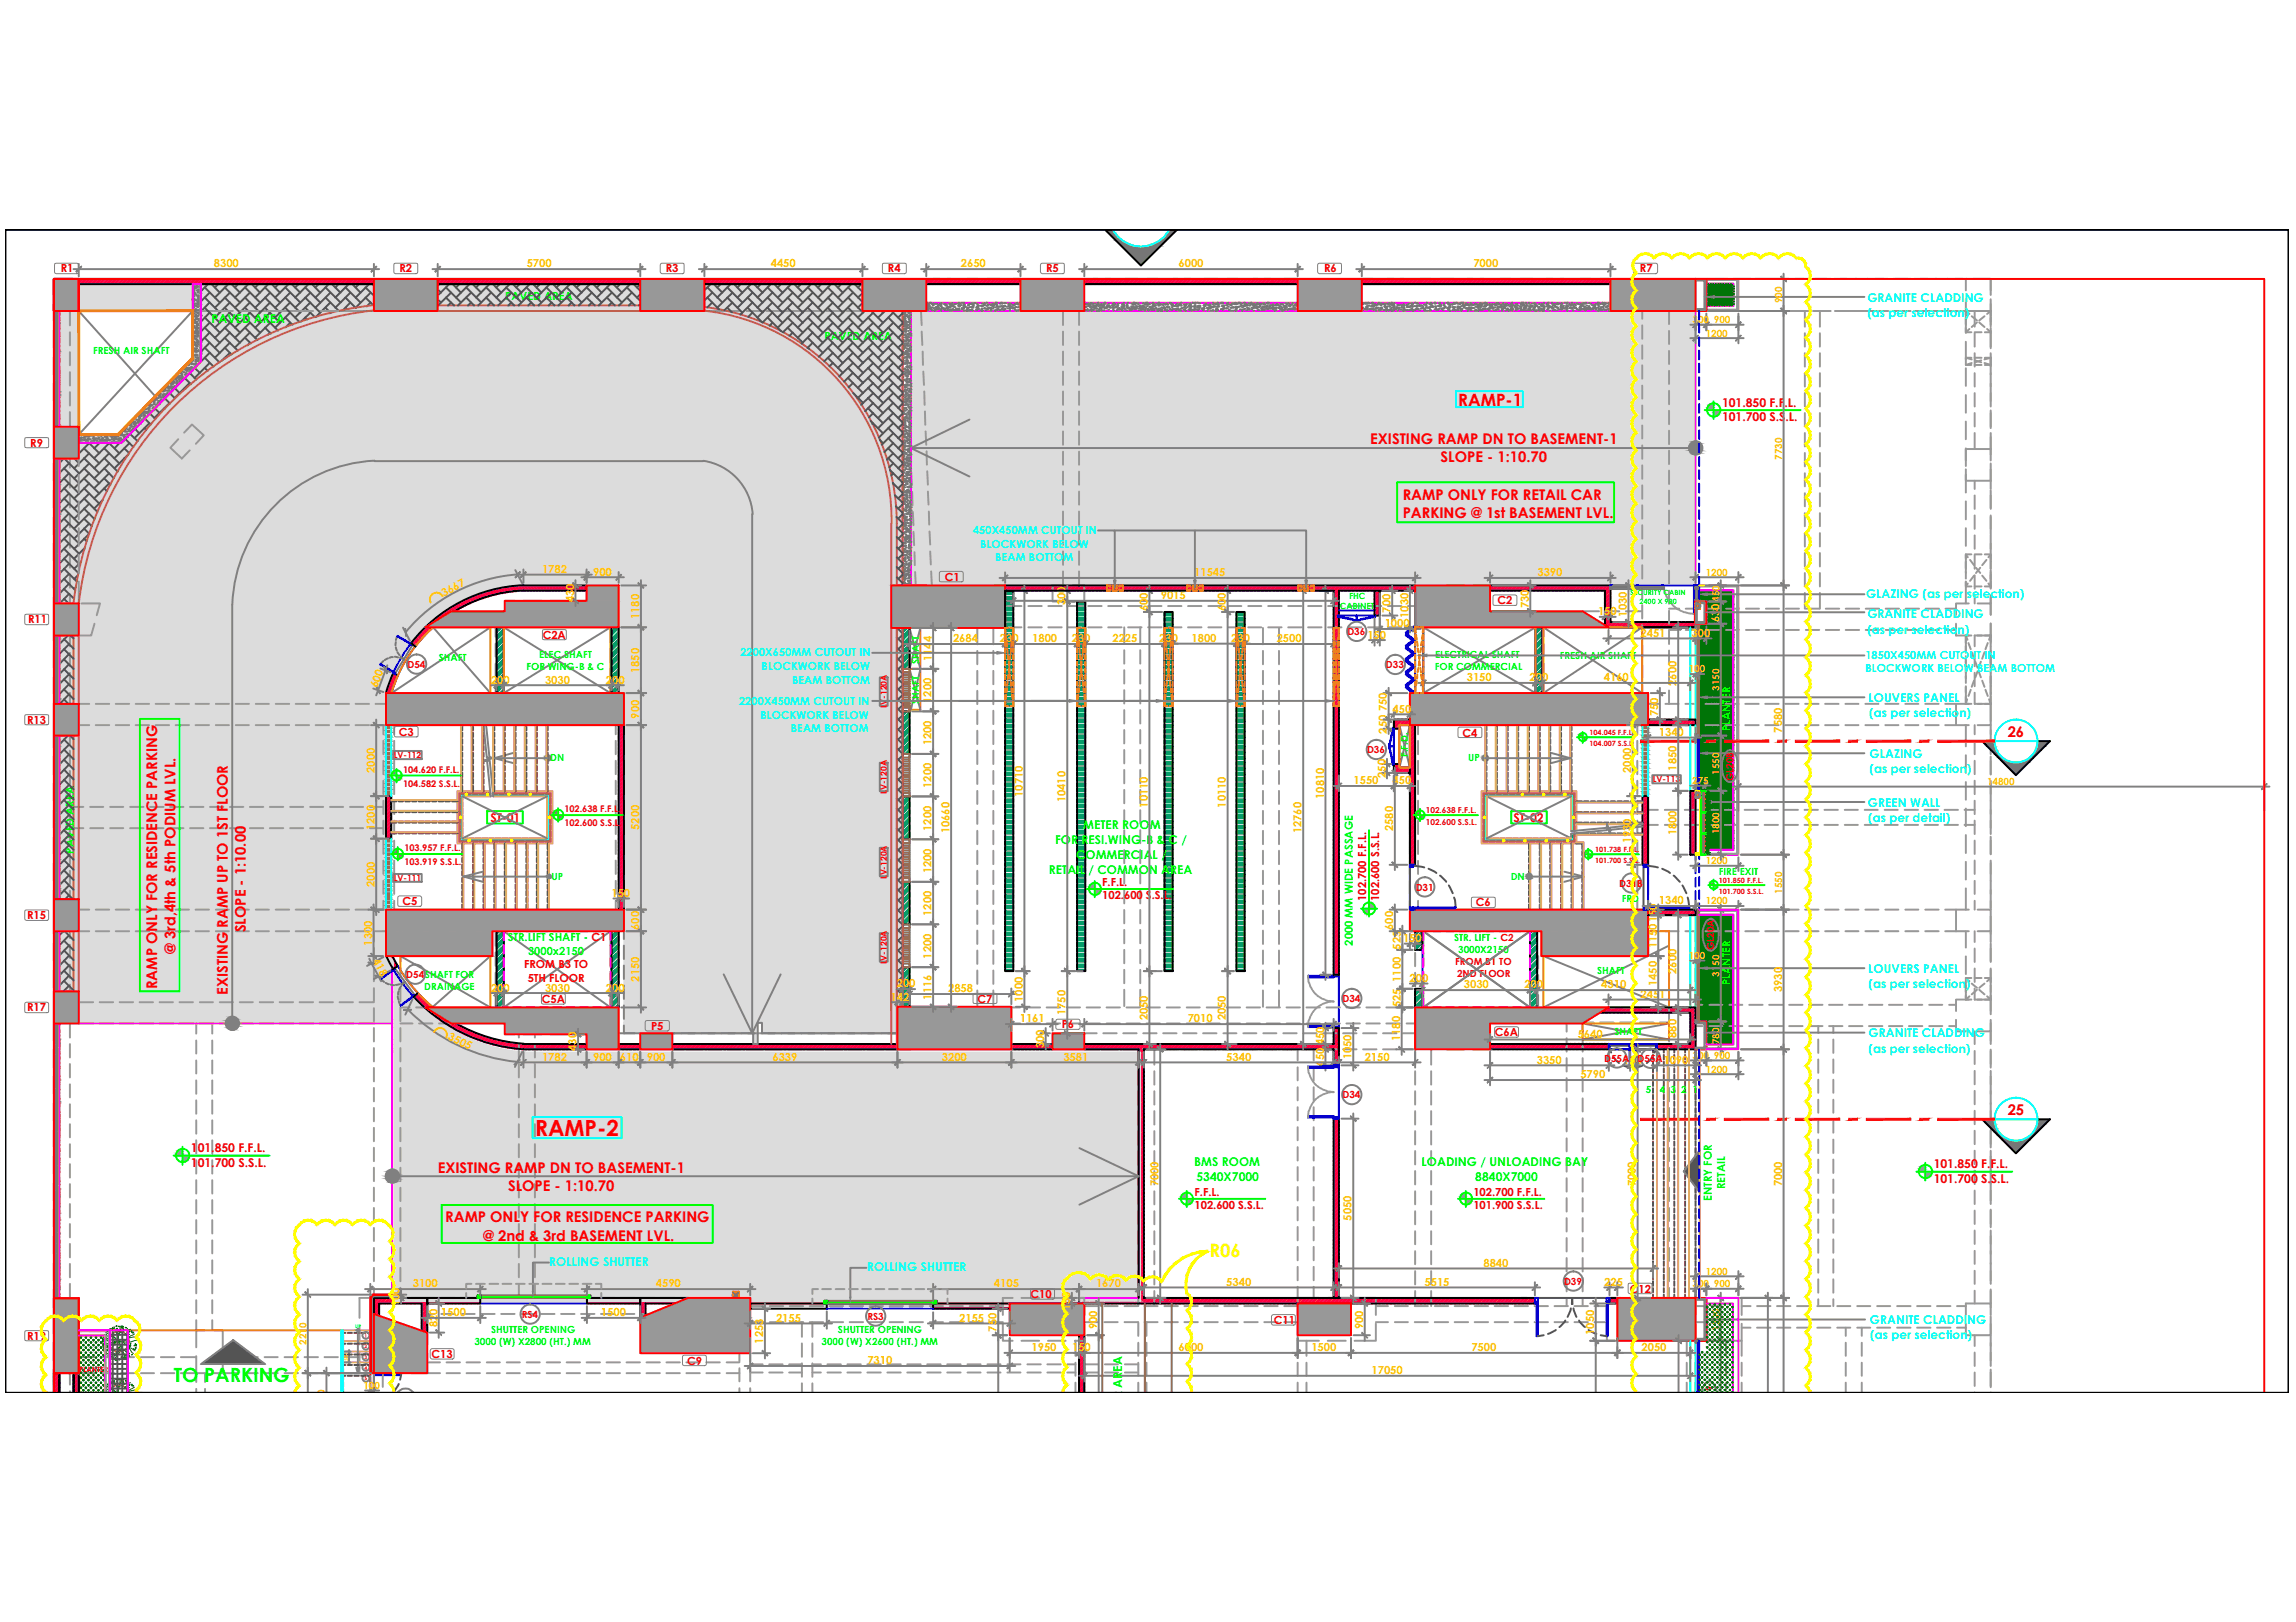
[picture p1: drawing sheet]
<svg xmlns="http://www.w3.org/2000/svg" width="297mm" height="210mm" viewBox="0 0 297 210" stroke-linecap="round" stroke-linejoin="round" font-family="sans-serif">
<defs><g id="words">
<text font-size="2.9" fill="#f00" x="69.2" y="147">RAMP-2</text>
<text font-size="2.5" fill="#0f0" x="22.5" y="178.8">TO PARKING</text>
<text font-size="2.4" fill="#ff0" x="156.5" y="162.6">R06</text>
<text font-size="2.2" fill="#f00" x="188.7" y="52.5">RAMP-1</text>
<g font-size="1.9" fill="#f00">
<text x="177.3" y="57.5">EXISTING RAMP DN TO BASEMENT-1</text>
<text x="186.4" y="59.8">SLOPE - 1:10.70</text>
<text x="181.5" y="64.7">RAMP ONLY FOR RETAIL CAR</text>
<text x="181.5" y="67">PARKING @ 1st BASEMENT LVL.</text>
<text x="259.7" y="95.3">26</text>
<text x="22.7" y="123.5" transform="rotate(-90 22.7 123.5)">@ 3rd,4th &amp; 5th PODIUM LVL.</text>
<text x="31.8" y="120.6" transform="rotate(-90 31.8 120.6)">SLOPE - 1:10.00</text>
<text x="20.3" y="128" transform="rotate(-90 20.3 128)">RAMP ONLY FOR RESIDENCE PARKING</text>
<text x="29.5" y="128.7" transform="rotate(-90 29.5 128.7)">EXISTING RAMP UP TO 1ST FLOOR</text>
<text x="259.7" y="144.3">25</text>
<text x="56.6" y="151.8">EXISTING RAMP DN TO BASEMENT-1</text>
<text x="65.7" y="154.2">SLOPE - 1:10.70</text>
<text x="57.6" y="158.2">RAMP ONLY FOR RESIDENCE PARKING</text>
<text x="62.5" y="160.6">@ 2nd &amp; 3rd BASEMENT LVL.</text>
</g>
<g font-size="1.6" fill="#0f0">
<text x="27.4" y="41.8">PAVED AREA</text>
<text x="140.2" y="107.3">METER ROOM</text>
<text x="135.7" y="113.1">RETAIL / COMMON AREA</text>
<text x="136.5" y="109.2">FOR RESI.WING-B &amp; C /</text>
<text x="139.2" y="111.2">COMMERCIAL /</text>
<text x="154.5" y="150.9">BMS ROOM</text>
<text x="154.8" y="152.9">5340X7000</text>
<text x="183.9" y="150.9">LOADING / UNLOADING BAY</text>
<text x="190.9" y="152.9">8840X7000</text>
<text x="147.1" y="189.2" transform="rotate(-90 147.1 189.2)">2450 X 7460</text>
<text x="145.2" y="194.1" transform="rotate(-90 145.2 194.1)">SERVING COUNTER AREA</text>
</g>
<g font-size="1.6" fill="#0ff">
<text x="241.6" y="39">GRANITE CLADDING</text>
<text x="241.6" y="41">(as per selection)</text>
<text x="241.4" y="77.4">GLAZING (as per selection)</text>
<text x="241.6" y="80">GRANITE CLADDING</text>
<text x="241.6" y="82">(as per selection)</text>
<text x="241.8" y="90.8">LOUVERS PANEL</text>
<text x="241.8" y="92.8">(as per selection)</text>
<text x="241.9" y="98.1">GLAZING</text>
<text x="241.9" y="100.1">(as per selection)</text>
<text x="241.7" y="104.4">GREEN WALL</text>
<text x="241.7" y="106.4">(as per detail)</text>
<text x="241.7" y="125.9">LOUVERS PANEL</text>
<text x="241.8" y="127.8">(as per selection)</text>
<text x="241.8" y="134.2">GRANITE CLADDING</text>
<text x="241.8" y="136.2">(as per selection)</text>
<text x="71.1" y="163.8">ROLLING SHUTTER</text>
<text x="112.2" y="164.5">ROLLING SHUTTER</text>
<text x="241.9" y="171.4">GRANITE CLADDING</text>
<text x="242" y="173.3">(as per selection)</text>
</g>
<g font-size="1.6" fill="#f00">
<text x="222.8" y="52.6">101.850 F.F.L.</text>
<text x="222.8" y="54.5">101.700 S.S.L.</text>
<text x="63.4" y="106.4">ST-01</text>
<text x="195.8" y="106.4">ST-02</text>
<text x="24.7" y="149.1">101.850 F.F.L.</text>
<text x="24.7" y="151">101.700 S.S.L.</text>
<text x="250.2" y="153.1">101.700 S.S.L.</text>
<text x="250.2" y="151.2">101.850 F.F.L.</text>
</g>
<g font-size="1.4" fill="#f00">
<text x="7.9" y="35.2">R1</text>
<text x="51.7" y="35.2">R2</text>
<text x="86.1" y="35.2">R3</text>
<text x="114.9" y="35.2">R4</text>
<text x="135.3" y="35.2">R5</text>
<text x="171.3" y="35.2">R6</text>
<text x="212.2" y="35.2">R7</text>
<text x="3.9" y="57.8">R9</text>
<text x="122.2" y="75.2">C1</text>
<text x="3.6" y="80.7">R11</text>
<text x="70.2" y="82.7">C2A</text>
<text x="193.7" y="78.2">C2</text>
<text x="3.5" y="93.7">R13</text>
<text x="51.6" y="95.2">C3</text>
<text x="189.2" y="95.3">C4</text>
<text x="3.5" y="118.9">R15</text>
<text x="52.1" y="117.2">C5</text>
<text x="142.6" y="116.4">102.600 S.S.L.</text>
<text x="142.6" y="114.7">F.F.L.</text>
<text x="176.7" y="116.6" transform="rotate(-90 176.7 116.6)">102.700 F.F.L.</text>
<text x="178.4" y="116.6" transform="rotate(-90 178.4 116.6)">102.600 S.S.L.</text>
<text x="191" y="117.3">C6</text>
<text x="67.8" y="125.3">FROM B3 TO</text>
<text x="3.5" y="130.9">R17</text>
<text x="68.3" y="127.1">5TH FLOOR</text>
<text x="70.1" y="129.8">C5A</text>
<text x="126.5" y="129.7">C7</text>
<text x="84.2" y="133.3">P5</text>
<text x="137.4" y="133.1">P6</text>
<text x="193.4" y="134.1">C6A</text>
<text x="154.5" y="154.8">F.F.L.</text>
<text x="190.6" y="154.8">102.700 F.F.L.</text>
<text x="154.5" y="156.4">102.600 S.S.L.</text>
<text x="190.6" y="156.4">101.900 S.S.L.</text>
<text x="133.3" y="167.9">C10</text>
<text x="210.8" y="167.3">C12</text>
<text x="3.5" y="173.4">R19</text>
<text x="164.8" y="171.4">C11</text>
<text x="55.8" y="175.8">C13</text>
<text x="88.9" y="176.6">C9</text>
</g>
<g font-size="1.4" fill="#ffbf00">
<text x="27.7" y="34.6">8300</text>
<text x="68.1" y="34.6">5700</text>
<text x="99.7" y="34.6">4450</text>
<text x="124.3" y="34.6">2650</text>
<text x="152.5" y="34.6">6000</text>
<text x="190.6" y="34.6">7000</text>
<text x="57.4" y="77.2" transform="rotate(-28 57.4 77.2)">3667</text>
<text x="70.1" y="74.2">1782</text>
<text x="74.3" y="78" transform="rotate(-90 74.3 78)">430</text>
<text x="76.7" y="74.5">900</text>
<text x="150.2" y="77.5">9015</text>
<text x="154.5" y="74.6">11545</text>
<text x="198.9" y="74.6">3390</text>
<text x="82.7" y="80.1" transform="rotate(-90 82.7 80.1)">1180</text>
<text x="123.3" y="83.1">2684</text>
<text x="129.4" y="83.1">230</text>
<text x="133.5" y="83.1">1800</text>
<text x="137.9" y="78.3" transform="rotate(-90 137.9 78.3)">300</text>
<text x="138.7" y="83.1">230</text>
<text x="143.9" y="83.1">2225</text>
<text x="148.5" y="79.1" transform="rotate(-90 148.5 79.1)">600</text>
<text x="150" y="83.1">230</text>
<text x="154.2" y="83.1">1800</text>
<text x="158.6" y="79.1" transform="rotate(-90 158.6 79.1)">600</text>
<text x="159.3" y="83.1">230</text>
<text x="165.2" y="83.1">2500</text>
<text x="176.9" y="82.7">150</text>
<text x="179.1" y="81.2">1000</text>
<text x="179.9" y="79.3" transform="rotate(-90 179.9 79.3)">700</text>
<text x="182.2" y="80" transform="rotate(-90 182.2 80)">1030</text>
<text x="197.8" y="78.7" transform="rotate(-90 197.8 78.7)">730</text>
<text x="206.7" y="79.6">150</text>
<text x="210.5" y="79.8" transform="rotate(-90 210.5 79.8)">1030</text>
<text x="212.2" y="82.5">2451</text>
<text x="218.8" y="82.5">300</text>
<text x="222.4" y="80.5" transform="rotate(-90 222.4 80.5)">630</text>
<text x="48.8" y="89.1" transform="rotate(-70 48.8 89.1)">600</text>
<text x="63.5" y="88.5">200</text>
<text x="70.5" y="88.5">3030</text>
<text x="78.4" y="88.5">200</text>
<text x="82.7" y="87.1" transform="rotate(-90 82.7 87.1)">1850</text>
<text x="120.6" y="85.5" transform="rotate(-90 120.6 85.5)">1144</text>
<text x="189.8" y="88.2">3150</text>
<text x="197.9" y="88.2">200</text>
<text x="207.5" y="88.2">4160</text>
<text x="216.9" y="88.8" transform="rotate(-90 216.9 88.8)">2600</text>
<text x="82.7" y="93" transform="rotate(-90 82.7 93)">900</text>
<text x="120.5" y="91" transform="rotate(-90 120.5 91)">1200</text>
<text x="179.4" y="94.9" transform="rotate(-90 179.4 94.9)">250</text>
<text x="179.4" y="92.1" transform="rotate(-90 179.4 92.1)">750</text>
<text x="180.2" y="92.2">450</text>
<text x="214.5" y="92.7" transform="rotate(-90 214.5 92.7)">750</text>
<text x="214.6" y="95.3">1340</text>
<text x="230.6" y="94.8" transform="rotate(-90 230.6 94.8)">7580</text>
<text x="48.5" y="100" transform="rotate(-90 48.5 100)">2000</text>
<text x="120.5" y="102" transform="rotate(-90 120.5 102)">1200</text>
<text x="120.5" y="96.5" transform="rotate(-90 120.5 96.5)">1200</text>
<text x="175.1" y="101.5">1550</text>
<text x="179.3" y="100.7" transform="rotate(-90 179.3 100.7)">250</text>
<text x="180.2" y="101.5">450</text>
<text x="211" y="100" transform="rotate(-90 211 100)">2000</text>
<text x="216.9" y="99.7" transform="rotate(-90 216.9 99.7)">1850</text>
<text x="48.5" y="107.4" transform="rotate(-90 48.5 107.4)">1200</text>
<text x="82.7" y="107.4" transform="rotate(-90 82.7 107.4)">5200</text>
<text x="120.5" y="107.5" transform="rotate(-90 120.5 107.5)">1200</text>
<text x="122.8" y="107.9" transform="rotate(-90 122.8 107.9)">10660</text>
<text x="132.3" y="103.1" transform="rotate(-90 132.3 103.1)">10710</text>
<text x="137.9" y="103.8" transform="rotate(-90 137.9 103.8)">10410</text>
<text x="148.5" y="104.5" transform="rotate(-90 148.5 104.5)">10110</text>
<text x="158.6" y="104.5" transform="rotate(-90 158.6 104.5)">10110</text>
<text x="168.4" y="107.9" transform="rotate(-90 168.4 107.9)">12760</text>
<text x="171.3" y="103.4" transform="rotate(-90 171.3 103.4)">10810</text>
<text x="180.2" y="107.6" transform="rotate(-90 180.2 107.6)">2580</text>
<text x="120.5" y="113" transform="rotate(-90 120.5 113)">1200</text>
<text x="211" y="109.1" transform="rotate(-90 211 109.1)">1930</text>
<text x="216.9" y="108.1" transform="rotate(-90 216.9 108.1)">1800</text>
<text x="48.5" y="114.8" transform="rotate(-90 48.5 114.8)">2000</text>
<text x="79.1" y="116.1">150</text>
<text x="120.5" y="118.5" transform="rotate(-90 120.5 118.5)">1200</text>
<text x="214.6" y="117">1340</text>
<text x="48.2" y="122.4" transform="rotate(-90 48.2 122.4)">1300</text>
<text x="48.2" y="124.4" transform="rotate(62 48.2 124.4)">418</text>
<text x="82.7" y="120.3" transform="rotate(-90 82.7 120.3)">600</text>
<text x="120.5" y="124.1" transform="rotate(-90 120.5 124.1)">1200</text>
<text x="180.2" y="120.3" transform="rotate(-90 180.2 120.3)">600</text>
<text x="181.2" y="122.9" transform="rotate(-90 181.2 122.9)">525</text>
<text x="181.5" y="121.9">150</text>
<text x="214.4" y="122.7" transform="rotate(-90 214.4 122.7)">1150150</text>
<text x="63.5" y="128.3">200</text>
<text x="70.5" y="128.3">3030</text>
<text x="78.4" y="128.3">200</text>
<text x="82.7" y="127" transform="rotate(-90 82.7 127)">2150</text>
<text x="115.2" y="129.5">142</text>
<text x="116" y="127.8">200</text>
<text x="120.5" y="129.4" transform="rotate(-90 120.5 129.4)">1116</text>
<text x="122.7" y="128.4">2858</text>
<text x="132.3" y="129.7" transform="rotate(-90 132.3 129.7)">1000</text>
<text x="137.9" y="131.3" transform="rotate(-90 137.9 131.3)">1750</text>
<text x="181.2" y="130.4" transform="rotate(-90 181.2 130.4)">525</text>
<text x="181.2" y="127.1" transform="rotate(-90 181.2 127.1)">1100</text>
<text x="182.4" y="127.1">200</text>
<text x="189.4" y="127.9">3030</text>
<text x="197.2" y="127.9">200</text>
<text x="207.2" y="127.9">4310</text>
<text x="212.2" y="129.2">2451</text>
<text x="214.4" y="127.6" transform="rotate(-90 214.4 127.6)">1450</text>
<text x="216.9" y="126" transform="rotate(-90 216.9 126)">2600</text>
<text x="230.6" y="128.4" transform="rotate(-90 230.6 128.4)">3930</text>
<text x="57.9" y="134.5" transform="rotate(26 57.9 134.5)">3505</text>
<text x="70.1" y="137.3">1782</text>
<text x="74.6" y="136" transform="rotate(-90 74.6 136)">430</text>
<text x="76.7" y="137.3">900</text>
<text x="80.2" y="137.3">610</text>
<text x="83.7" y="137.3">900</text>
<text x="99.9" y="137.3">6339</text>
<text x="121.9" y="137.3">3200</text>
<text x="131.9" y="132.3">1161</text>
<text x="135.1" y="135.6" transform="rotate(-90 135.1 135.6)">300</text>
<text x="137.6" y="137.3">3581</text>
<text x="148.5" y="132" transform="rotate(-90 148.5 132)">2050</text>
<text x="153.7" y="132.3">7010</text>
<text x="158.6" y="132" transform="rotate(-90 158.6 132)">2050</text>
<text x="158.7" y="137.3">5340</text>
<text x="171.3" y="135.3" transform="rotate(-90 171.3 135.3)">450</text>
<text x="174.9" y="137.1" transform="rotate(-90 174.9 137.1)">1050</text>
<text x="176.6" y="137.3">2150</text>
<text x="181.1" y="134.7" transform="rotate(-90 181.1 134.7)">1180</text>
<text x="198.8" y="137.7">3350</text>
<text x="204.1" y="134.3">5640</text>
<text x="210" y="137.7">150</text>
<text x="216.9" y="134.3" transform="rotate(-90 216.9 134.3)">880</text>
<text x="171.3" y="138" transform="rotate(-90 171.3 138)">450</text>
<text x="204.5" y="139.6">5790</text>
<text x="149.9" y="153.5" transform="rotate(-90 149.9 153.5)">7000</text>
<text x="211.7" y="153.5" transform="rotate(-90 211.7 153.5)">7000</text>
<text x="230.6" y="153.5" transform="rotate(-90 230.6 153.5)">7000</text>
<text x="174.9" y="158" transform="rotate(-90 174.9 158)">5050</text>
<text x="53.4" y="166.6">3100</text>
<text x="84.9" y="166.6">4590</text>
<text x="128.6" y="166.6">4105</text>
<text x="141.8" y="166.6">1670</text>
<text x="158.7" y="166.4">5340</text>
<text x="184.3" y="166.4">5515</text>
<text x="191.9" y="164">8840</text>
<text x="207.5" y="166.4">225</text>
<text x="51.7" y="169" transform="rotate(-90 51.7 169)">100</text>
<text x="56.6" y="171.8" transform="rotate(-90 56.6 171.8)">820</text>
<text x="57.1" y="170.3">1500</text>
<text x="77.8" y="170.3">1500</text>
<text x="98.7" y="173.9" transform="rotate(-90 98.7 173.9)">1253</text>
<text x="100.4" y="171.1">2155</text>
<text x="124.1" y="171.1">2155</text>
<text x="128.9" y="172.3" transform="rotate(-90 128.9 172.3)">750</text>
<text x="138.5" y="169.6" transform="rotate(-90 138.5 169.6)">150</text>
<text x="141.9" y="172" transform="rotate(-90 141.9 172)">900</text>
<text x="176.3" y="172" transform="rotate(-90 176.3 172)">900</text>
<text x="206.2" y="172.7" transform="rotate(-90 206.2 172.7)">1050</text>
<text x="112.2" y="176.6">7310</text>
<text x="133.5" y="174.9">1950</text>
<text x="138.7" y="174.9">150</text>
<text x="152.5" y="174.9">6000</text>
<text x="169.7" y="174.9">1500</text>
<text x="177.4" y="177.9">17050</text>
<text x="190.4" y="174.9">7500</text>
<text x="212.4" y="174.9">2050</text>
</g>
<g font-size="1.4" fill="#0f0">
<text x="65.3" y="38.8">PAVED AREA</text>
<text x="106.7" y="44">PAVED AREA</text>
<text x="223.9" y="94.6" transform="rotate(-90 223.9 94.6)">PLANTER</text>
<text x="9.6" y="110.5" transform="rotate(-90 9.6 110.5)">PAVED AREA</text>
<text x="65.7" y="121.8">STR.LIFT SHAFT - C1</text>
<text x="68.3" y="123.6">3000x2150</text>
<text x="175" y="122.4" transform="rotate(-90 175 122.4)">2000 MM WIDE PASSAGE</text>
<text x="223.9" y="127.5" transform="rotate(-90 223.9 127.5)">PLANTER</text>
<text x="221.5" y="155.4" transform="rotate(-90 221.5 155.4)">ENTRY FOR</text>
<text x="223.2" y="153.9" transform="rotate(-90 223.2 153.9)">RETAIL</text>
</g>
<g font-size="1.4" fill="#0ff">
<text x="125.9" y="69.1">450X450MM CUTOUT IN</text>
<text x="126.8" y="70.9">BLOCKWORK BELOW</text>
<text x="128.8" y="72.6">BEAM BOTTOM</text>
<text x="95.8" y="84.9">2200X650MM CUTOUT IN</text>
<text x="98.5" y="86.7">BLOCKWORK BELOW</text>
<text x="102.5" y="88.5">BEAM BOTTOM</text>
<text x="241.3" y="85.2">1850X450MM CUTOUT IN</text>
<text x="241.3" y="87">BLOCKWORK BELOW BEAM BOTTOM</text>
<text x="95.6" y="91.3">2200X450MM CUTOUT IN</text>
<text x="98.4" y="93">BLOCKWORK BELOW</text>
<text x="102.3" y="94.8">BEAM BOTTOM</text>
</g>
<g font-size="1.3" fill="#ffbf00">
<text x="219" y="41.9">300</text>
<text x="221.7" y="41.9">900</text>
<text x="230.6" y="39.3" transform="rotate(-90 230.6 39.3)">900</text>
<text x="220.7" y="43.5">1200</text>
<text x="230.6" y="59.5" transform="rotate(-90 230.6 59.5)">7730</text>
<text x="220.7" y="74.5">1200</text>
<text x="222.4" y="77.9" transform="rotate(-90 222.4 77.9)">450</text>
<text x="218.5" y="87">100</text>
<text x="222.4" y="89.4" transform="rotate(-90 222.4 89.4)">3150</text>
<text x="218.9" y="101.5">275</text>
<text x="222.4" y="100.2" transform="rotate(-90 222.4 100.2)">1550</text>
<text x="257.1" y="101.6">14800</text>
<text x="222.4" y="107.9" transform="rotate(-90 222.4 107.9)">1800</text>
<text x="220.7" y="111.8">1200</text>
<text x="220.7" y="117">1200</text>
<text x="230.6" y="115.6" transform="rotate(-90 230.6 115.6)">1550</text>
<text x="218.5" y="124.1">100</text>
<text x="222.4" y="126.4" transform="rotate(-90 222.4 126.4)">3150</text>
<text x="219" y="137">300</text>
<text x="221.7" y="137">900</text>
<text x="222.4" y="135.1" transform="rotate(-90 222.4 135.1)">780</text>
<text x="220.7" y="138.8">1200</text>
<text x="219" y="166.6">300</text>
<text x="220.7" y="165">1200</text>
<text x="221.7" y="166.6">900</text>
<text x="222.4" y="172.2" transform="rotate(-90 222.4 172.2)">1200</text>
<text x="39.7" y="174" transform="rotate(-90 39.7 174)">2210</text>
<text x="47" y="179.7">100</text>
<text x="39.7" y="183.1" transform="rotate(-90 39.7 183.1)">1700</text>
<text x="42" y="182.6" transform="rotate(-90 42 182.6)">1500</text>
</g>
<g font-size="1.3" fill="#0f0">
<text x="12.1" y="45.8">FRESH AIR SHAFT</text>
<text x="56.8" y="85.5">SHAFT</text>
<text x="68.1" y="86.8">FOR WING-B &amp; C</text>
<text x="69.8" y="85.2">ELEC.SHAFT</text>
<text x="118.9" y="85.9" transform="rotate(-90 118.9 85.9)">SHAFT</text>
<text x="185.6" y="86.7">FOR COMMERCIAL</text>
<text x="185.7" y="85.2">ELECTRICAL SHAFT</text>
<text x="201.8" y="85.3">FRESH AIR SHAFT</text>
<text x="118.9" y="91.1" transform="rotate(-90 118.9 91.1)">SHAFT</text>
<text x="71.2" y="98.5">DN</text>
<text x="182.1" y="98" transform="rotate(-90 182.1 98)">F.F.D.</text>
<text x="189.9" y="98.5">UP</text>
<text x="71.4" y="113.9">UP</text>
<text x="195.4" y="113.9">DN</text>
<text x="222.4" y="113.3">FIRE EXIT</text>
<text x="209.8" y="116.7">FRD</text>
<text x="188.1" y="121.8">STR. LIFT - C2</text>
<text x="188.7" y="123.4">3000X2150</text>
<text x="54.9" y="128.1">DRAINAGE</text>
<text x="206.6" y="126.1">SHAFT</text>
<text x="208.9" y="134">SHAFT</text>
<text x="212.9" y="141.5">5</text>
<text x="214.7" y="141.5">4</text>
<text x="216.1" y="141.4">3</text>
<text x="217.5" y="141.4">2</text>
<text x="219" y="141.4">1</text>
<text x="63.5" y="172.5">SHUTTER OPENING</text>
<text x="108.4" y="172.5">SHUTTER OPENING</text>
<text x="61.4" y="174.1">3000 (W) X2800 (HT.) MM</text>
<text x="106.3" y="174.1">3000 (W) X2600 (HT.) MM</text>
</g>
<g font-size="1.3" fill="#f00">
<text x="174.3" y="82.2">D36</text>
<text x="52.7" y="86.4">D54</text>
<text x="179.3" y="86.5">D33</text>
<text x="176.9" y="97.4">D36</text>
<text x="224.3" y="101.1" transform="rotate(-90 224.3 101.1)">GL20B</text>
<text x="183.2" y="115.3">D31</text>
<text x="209.5" y="114.8">D31B</text>
<text x="188.2" y="124.9">FROM B1 TO</text>
<text x="221.8" y="123" transform="rotate(-90 221.8 123)">GL20A</text>
<text x="52.6" y="126.6">D54SHAFT FOR</text>
<text x="173.7" y="129.7">D34</text>
<text x="188.5" y="126.5">2ND FLOOR</text>
<text x="207.5" y="137.4">D55A</text>
<text x="211.9" y="137.4">D55A1090</text>
<text x="173.7" y="142.1">D34</text>
<text x="202.3" y="166.3">D39</text>
<text x="67.5" y="170.5">RS4</text>
<text x="112.2" y="170.8">RS3</text>
<text x="221.6" y="182.4" transform="rotate(-90 221.6 182.4)">GL19</text>
</g>
<g font-size="1.2" fill="#f00">
<text x="52.1" y="100">104.620 F.F.L.</text>
<text x="52.1" y="101.8">104.582 S.S.L.</text>
<text x="73" y="105.1">102.638 F.F.L.</text>
<text x="73" y="106.9">102.600 S.S.L.</text>
<text x="52.3" y="110.2">103.957 F.F.L.</text>
<text x="52.3" y="111.9">103.919 S.S.L.</text>
</g>
<g font-size="1.1" fill="#0f0">
<text x="174.5" y="77.5">FHC</text>
<text x="173.3" y="78.8">CABINET</text>
</g>
<g font-size="1.1" fill="#f00">
<text x="114.8" y="91.7" transform="rotate(-90 114.8 91.7)">LV-120A</text>
<text x="51" y="98.1">LV-112</text>
<text x="213.8" y="101.2">LV-113</text>
<text x="114.8" y="102.7" transform="rotate(-90 114.8 102.7)">LV-120A</text>
<text x="184.5" y="105.2">102.638 F.F.L.</text>
<text x="184.5" y="106.8">102.600 S.S.L.</text>
<text x="114.8" y="113.8" transform="rotate(-90 114.8 113.8)">LV-120A</text>
<text x="51" y="114">LV-111</text>
<text x="114.8" y="124.8" transform="rotate(-90 114.8 124.8)">LV-120A</text>
</g>
<g font-size=".9" fill="#0f0">
<text x="210.9" y="77">SECURITY CABIN</text>
<text x="212.1" y="78.2">2400 X 980</text>
</g>
<g font-size=".9" fill="#f00">
<text x="205.6" y="95.2">104.045 F.F.L.</text>
<text x="205.6" y="96.5">104.007 S.S.L.</text>
<text x="206.4" y="110.3">101.738 F.F.L.</text>
<text x="206.4" y="111.7">101.700 S.S.L.</text>
<text x="222.4" y="114.3">101.850 F.F.L.</text>
<text x="222.4" y="115.6">101.700 S.S.L.</text>
<text x="10.3" y="177.6">PLANTER</text>
</g>
<text font-size=".6" fill="#0f0" x="46" y="171.9">UP</text>
<g font-size=".6" fill="#f00">
<text x="47.2" y="173.1">1</text>
<text x="47.2" y="174.5">2</text>
<text x="47.2" y="175.8">3</text>
<text x="47.2" y="177.2">4</text>
<text x="47.2" y="178.6">5</text>
</g>
<text font-size=".6" fill="#ffbf00" x="45" y="176.1" transform="rotate(-90 45 176.1)">300</text>
</g></defs>
<!-- layer: A-HATCH-WALL -->
<g fill="none" stroke="#ff003f" stroke-width=".25">
<path d="M10.2 36.1h.1M10.5 36.1l-.3 .3M10.7 36.1l-.5 .5M11 36.1l-.6 .7M11.2 36.1l-.7 .7M11.5 36.1l-.7 .7M11.7 36.1l-.7 .7M12 36.1l-.7 .7M12.2 36.1l-.7 .7M12.5 36.1l-.7 .7M12.6 36.1l-.6 .7M13 36.1l-.7 .7"/>
<path d="M13.2 36.1l-.8 .7M13.4 36.1l-.6 .7M13.6 36.1l-.7 .7M14 36.1l-.7 .7M14.1 36.1l-.7 .7M14.4 36.1l-.7 .7M14.6 36.1l-.7 .7M14.9 36.1l-.6 .7M15.1 36.1l-.7 .7M15.4 36.1l-.7 .7M15.6 36.1l-.7 .7M15.9 36.1l-.7 .7"/>
<path d="M16.1 36.1l-.7 .7M16.4 36.1l-.7 .7M16.5 36.1l-.6 .7M16.9 36.1l-.7 .7M17 36.1l-.6 .7M17.4 36.1l-.7 .7M17.5 36.1l-.7 .7M17.9 36.1l-.7 .7M18 36.1l-.7 .7M18.4 36.1l-.8 .7M18.5 36.1l-.7 .7M18.8 36.1l-.7 .7"/>
<path d="M19 36.1l-.7 .7M19.3 36.1l-.7 .7M19.5 36.1l-.7 .7M19.8 36.1l-.7 .7M20 36.1l-.7 .7M20.3 36.1l-.7 .7M20.4 36.1l-.6 .7M20.8 36.1l-.7 .7M20.9 36.1l-.6 .7M21.3 36.1l-.7 .7M21.4 36.1l-.7 .7M21.7 36.1l-.6 .7"/>
<path d="M21.9 36.1l-.7 .7M22.3 36.1l-.8 .7M22.4 36.1l-.7 .7M22.7 36.1l-.7 .7M22.9 36.1l-.7 .7M23.2 36.1l-.7 .7M23.4 36.1l-.7 .7M23.7 36.1l-.7 .7M23.9 36.1l-.7 .7M24.2 36.1l-.7 .7M24.4 36.1l-.7 .7M24.7 36.1l-.7 .7"/>
<path d="M24.8 36.1l-.6 .7M25.2 36.1l-.7 .7M25.3 36.1l-.7 .7M25.6 36.1l-.6 .7M25.8 36.1l-.7 .7M26.1 36.1l-.6 .7M26.3 36.1l-.7 .7M26.6 36.1l-.7 .7M26.8 36.1l-.7 .7M27.1 36.1l-.7 .7M27.3 36.1l-.7 .7M27.6 36.1l-.7 .7"/>
<path d="M27.8 36.1l-.7 .7M28.1 36.1l-.7 .7M28.3 36.1l-.8 .7M28.6 36.1l-.7 .7M28.7 36.1l-.6 .7M29.1 36.1l-.7 .7M29.2 36.1l-.6 .7M29.5 36.1l-.6 .7M29.7 36.1l-.7 .7M30 36.1l-.6 .7M30.2 36.1l-.7 .7M30.6 36.1l-.8 .7"/>
<path d="M30.7 36.1l-.7 .7M31 36.1l-.7 .7M31.2 36.1l-.7 .7M31.5 36.1l-.7 .7M31.7 36.1l-.7 .7M32 36.1l-.7 .7M32.2 36.1l-.7 .7M32.5 36.1l-.7 .7M32.6 36.1l-.7 .7M33 36.1l-.7 .7M33.1 36.1l-.6 .7M33.5 36.1l-.7 .7"/>
<path d="M33.6 36.1l-.7 .7M33.9 36.1l-.6 .7M34.1 36.1l-.7 .7M34.4 36.1l-.7 .7M34.6 36.1l-.7 .7M34.9 36.1l-.7 .7M35.1 36.1l-.7 .7M35.4 36.1l-.7 .7M35.6 36.1l-.7 .7M35.9 36.1l-.7 .7M36.1 36.1l-.7 .7M36.4 36.1l-.7 .7"/>
<path d="M36.6 36.1l-.8 .7M36.9 36.1l-.7 .7M37 36.1l-.6 .7M37.4 36.1l-.8 .7M37.5 36.1l-.7 .7M37.8 36.1l-.6 .7M38 36.1l-.7 .7M38.3 36.1l-.6 .7M38.5 36.1l-.7 .7M38.8 36.1l-.7 .7M39 36.1l-.7 .7M39.3 36.1l-.7 .7"/>
<path d="M39.5 36.1l-.7 .7M39.8 36.1l-.7 .7M39.9 36.1l-.6 .7M40.3 36.1l-.7 .7M40.5 36.1l-.8 .7M40.8 36.1l-.7 .7M40.9 36.1l-.7 .7M41.3 36.1l-.7 .7M41.4 36.1l-.7 .7M41.7 36.1l-.7 .7M41.9 36.1l-.7 .7M42.2 36.1l-.6 .7"/>
<path d="M42.4 36.1l-.7 .7M42.7 36.1l-.7 .7M42.9 36.1l-.7 .7M43.2 36.1l-.7 .7M43.4 36.1l-.7 .7M43.7 36.1l-.7 .7M43.8 36.1l-.6 .7M44.2 36.1l-.7 .7M44.4 36.1l-.7 .7M44.7 36.1l-.7 .7M44.8 36.1l-.7 .7M45.2 36.1l-.7 .7"/>
<path d="M45.3 36.1l-.7 .7M45.7 36.1l-.8 .7M45.8 36.1l-.7 .7M46.1 36.1l-.6 .7M46.3 36.1l-.7 .7M46.6 36.1l-.7 .7M46.8 36.1l-.7 .7M47.1 36.1l-.7 .7M47.3 36.1l-.7 .7M47.6 36.1l-.7 .7M47.7 36.1l-.6 .7M48.1 36.1l-.7 .7"/>
<path d="M48.2 36.1l-.6 .7M48.4 36.3l-.5 .5M48.4 36.5l-.4 .3M56.8 36.1l-.2 .2M57 36.1l-.4 .4M57.3 36.1l-.6 .7M57.5 36.1l-.7 .7M57.9 36.1l-.8 .7M58 36.1l-.7 .7M58.3 36.1l-.7 .7M58.5 36.1l-.7 .7M58.8 36.1l-.7 .7"/>
<path d="M59 36.1l-.7 .7M59.3 36.1l-.7 .7M59.5 36.1l-.7 .7M59.8 36.1l-.7 .7M59.9 36.1l-.6 .7M60.3 36.1l-.7 .7M60.4 36.1l-.6 .7M60.8 36.1l-.7 .7M60.9 36.1l-.7 .7M61.2 36.1l-.6 .7M61.4 36.1l-.7 .7M61.8 36.1l-.8 .7"/>
<path d="M61.9 36.1l-.7 .7M62.2 36.1l-.7 .7M62.4 36.1l-.7 .7M62.7 36.1l-.7 .7M62.9 36.1l-.7 .7M63.2 36.1l-.7 .7M63.4 36.1l-.7 .7M63.7 36.1l-.7 .7M63.9 36.1l-.8 .7M64.2 36.1l-.7 .7M64.3 36.1l-.6 .7M64.7 36.1l-.7 .7"/>
<path d="M64.8 36.1l-.7 .7M65.1 36.1l-.6 .7M65.3 36.1l-.7 .7M65.6 36.1l-.6 .7M65.8 36.1l-.7 .7M66.1 36.1l-.7 .7M66.3 36.1l-.7 .7M66.6 36.1l-.7 .7M66.8 36.1l-.7 .7M67.1 36.1l-.7 .7M67.3 36.1l-.7 .7M67.6 36.1l-.7 .7"/>
<path d="M67.8 36.1l-.8 .7M68.1 36.1l-.7 .7M68.2 36.1l-.7 .7M68.6 36.1l-.7 .7M68.7 36.1l-.7 .7M69 36.1l-.6 .7M69.2 36.1l-.7 .7M69.5 36.1l-.6 .7M69.7 36.1l-.7 .7M70 36.1l-.7 .7M70.2 36.1l-.7 .7M70.5 36.1l-.7 .7"/>
<path d="M70.7 36.1l-.7 .7M71 36.1l-.7 .7M71.1 36.1l-.6 .7M71.5 36.1l-.7 .7M71.7 36.1l-.7 .7M72 36.1l-.7 .7M72.1 36.1l-.7 .7M72.5 36.1l-.7 .7M72.6 36.1l-.6 .7M73 36.1l-.8 .7M73.1 36.1l-.7 .7M73.4 36.1l-.6 .7"/>
<path d="M73.6 36.1l-.7 .7M73.9 36.1l-.7 .7M74.1 36.1l-.7 .7M74.4 36.1l-.7 .7M74.6 36.1l-.7 .7M74.9 36.1l-.7 .7M75 36.1l-.6 .7M75.4 36.1l-.7 .7M75.6 36.1l-.7 .7M75.9 36.1l-.7 .7M76.1 36.1l-.8 .7M76.4 36.1l-.7 .7"/>
<path d="M76.5 36.1l-.7 .7M76.9 36.1l-.8 .7M77 36.1l-.7 .7M77.3 36.1l-.6 .7M77.5 36.1l-.7 .7M77.8 36.1l-.7 .7M78 36.1l-.7 .7M78.3 36.1l-.7 .7M78.5 36.1l-.7 .7M78.8 36.1l-.7 .7M79 36.1l-.7 .7M79.3 36.1l-.7 .7"/>
<path d="M79.4 36.1l-.6 .7M79.8 36.1l-.7 .7M80 36.1l-.8 .7M80.2 36.1l-.6 .7M80.4 36.1l-.7 .7M80.8 36.1l-.7 .7M80.9 36.1l-.7 .7M81.2 36.1l-.7 .7M81.4 36.1l-.7 .7M81.7 36.1l-.6 .7M81.9 36.1l-.7 .7M82.2 36.1l-.7 .7"/>
<path d="M82.4 36.1l-.7 .7M82.7 36.1l-.7 .7M82.8 36.4l-.3 .4M82.8 36.1l-.6 .7M82.8 36.6l-.1 .2M91.2 36.1h-.1M91.5 36.1l-.4 .3M91.6 36.1l-.5 .5M92 36.1l-.7 .7M92.1 36.1l-.7 .7M92.4 36.1l-.6 .7M92.6 36.1l-.7 .7"/>
<path d="M92.9 36.1l-.6 .7M93.1 36.1l-.7 .7M93.4 36.1l-.7 .7M93.6 36.1l-.7 .7M93.9 36.1l-.7 .7M94.1 36.1l-.7 .7M94.4 36.1l-.7 .7M94.6 36.1l-.7 .7M94.9 36.1l-.7 .7M95.1 36.1l-.8 .7M95.4 36.1l-.7 .7M95.5 36.1l-.6 .7"/>
<path d="M95.9 36.1l-.7 .7M96 36.1l-.7 .7M96.3 36.1l-.6 .7M96.5 36.1l-.7 .7M96.8 36.1l-.6 .7M97 36.1l-.7 .7M97.3 36.1l-.7 .7M97.5 36.1l-.7 .7M97.8 36.1l-.7 .7M98 36.1l-.7 .7M98.3 36.1l-.7 .7M98.5 36.1l-.7 .7"/>
<path d="M98.8 36.1l-.7 .7M99 36.1l-.7 .7M99.3 36.1l-.7 .7M99.4 36.1l-.7 .7M99.8 36.1l-.7 .7M99.9 36.1l-.6 .7M100.3 36.1l-.7 .7M100.4 36.1l-.7 .7M100.7 36.1l-.6 .7M100.9 36.1l-.7 .7M101.2 36.1l-.7 .7M101.4 36.1l-.7 .7"/>
<path d="M101.7 36.1l-.7 .7M101.9 36.1l-.7 .7M102.2 36.1l-.7 .7M102.3 36.1l-.6 .7M102.7 36.1l-.7 .7M102.9 36.1l-.7 .7M103.2 36.1l-.7 .7M103.4 36.1l-.8 .7M103.7 36.1l-.7 .7M103.8 36.1l-.6 .7M104.2 36.1l-.8 .7M104.3 36.1l-.7 .7"/>
<path d="M104.6 36.1l-.6 .7M104.8 36.1l-.7 .7M105.1 36.1l-.7 .7M105.3 36.1l-.7 .7M105.6 36.1l-.7 .7M105.8 36.1l-.7 .7M106.1 36.1l-.7 .7M106.3 36.1l-.7 .7M106.6 36.1l-.7 .7M106.8 36.1l-.7 .7M107.1 36.1l-.7 .7M107.3 36.1l-.8 .7"/>
<path d="M107.6 36.1l-.7 .7M107.7 36.1l-.7 .7M108.1 36.1l-.7 .7M108.2 36.1l-.7 .7M108.5 36.1l-.6 .7M108.7 36.1l-.7 .7M109 36.1l-.6 .7M109.2 36.1l-.7 .7M109.5 36.1l-.7 .7M109.7 36.1l-.7 .7M110 36.1l-.7 .7M110.2 36.1l-.7 .7"/>
<path d="M110.5 36.1l-.7 .7M110.6 36.1l-.6 .7M111 36.1l-.7 .7M111.2 36.1l-.7 .7M111.4 36.1l-.6 .7M111.6 36.5l-.3 .3M111.6 36.1l-.7 .7M111.6 36.6l-.2 .2M119.8 36.1h.1M120 36.1l-.2 .2M120.3 36.1l-.5 .5M120.5 36.1l-.7 .6"/>
<path d="M120.8 36.1l-.7 .7M121 36.1l-.7 .7M121.3 36.1l-.7 .7M121.5 36.1l-.7 .7M121.8 36.1l-.7 .7M121.9 36.1l-.6 .7M122.3 36.1l-.7 .7M122.5 36.1l-.8 .7M122.8 36.1l-.7 .7M122.9 36.1l-.7 .7M123.3 36.1l-.7 .7M123.4 36.1l-.6 .7"/>
<path d="M123.7 36.1l-.7 .7M123.9 36.1l-.7 .7M124.2 36.1l-.6 .7M124.4 36.1l-.7 .7M124.7 36.1l-.7 .7M124.9 36.1l-.7 .7M125.2 36.1l-.7 .7M125.4 36.1l-.7 .7M125.7 36.1l-.7 .7M125.8 36.1l-.6 .7M126.2 36.1l-.7 .7M126.4 36.1l-.7 .7"/>
<path d="M126.7 36.1l-.7 .7M126.8 36.1l-.7 .7M127.2 36.1l-.7 .7M127.3 36.1l-.7 .7M127.7 36.1l-.8 .7M127.8 36.1l-.7 .7M128.1 36.1l-.6 .7M128.3 36.1l-.7 .7M128.6 36.1l-.7 .7M128.8 36.1l-.7 .7M129.1 36.1l-.7 .7M129.3 36.1l-.7 .7"/>
<path d="M129.6 36.1l-.7 .7M129.8 36.1l-.7 .7M130.1 36.1l-.7 .7M130.2 36.1l-.6 .7M130.6 36.1l-.7 .7M130.8 36.1l-.8 .7M131 36.1l-.6 .7M131.2 36.1l-.7 .7M131.6 36.1l-.8 .7M131.7 36.1l-.7 .7M132 36.1l-.7 .7M132 36.6l-.1 .2"/>
<path d="M132 36.3l-.5 .5M132 36.7v.1M140.3 36.1h.1M140.5 36.1l-.2 .2M140.8 36.1l-.5 .5M141 36.1l-.7 .7M141.3 36.1l-.7 .7M141.5 36.1l-.7 .7M141.8 36.1l-.7 .7M141.9 36.1l-.6 .7M142.3 36.1l-.7 .7M142.4 36.1l-.6 .7"/>
<path d="M142.8 36.1l-.7 .7M142.9 36.1l-.7 .7M143.2 36.1l-.6 .7M143.4 36.1l-.7 .7M143.7 36.1l-.7 .7M143.9 36.1l-.7 .7M144.2 36.1l-.7 .7M144.4 36.1l-.7 .7M144.7 36.1l-.7 .7M144.9 36.1l-.7 .7M145.2 36.1l-.7 .7M145.4 36.1l-.7 .7"/>
<path d="M145.7 36.1l-.7 .7M145.9 36.1l-.8 .7M146.2 36.1l-.7 .7M146.3 36.1l-.6 .7M146.7 36.1l-.7 .7M146.8 36.1l-.7 .7M147.1 36.1l-.6 .7M147.3 36.1l-.7 .7M147.6 36.1l-.6 .7M147.8 36.1l-.7 .7M148.1 36.1l-.7 .7M148.3 36.1l-.7 .7"/>
<path d="M148.6 36.1l-.7 .7M148.8 36.1l-.7 .7M149.1 36.1l-.7 .7M149.3 36.1l-.7 .7M149.6 36.1l-.7 .7M149.8 36.1l-.8 .7M150.1 36.1l-.7 .7M150.2 36.1l-.7 .7M150.6 36.1l-.7 .7M150.7 36.1l-.6 .7M151 36.1l-.6 .7M151.2 36.1l-.7 .7"/>
<path d="M151.5 36.1l-.6 .7M151.7 36.1l-.7 .7M152 36.1l-.7 .7M152.2 36.1l-.7 .7M152.5 36.1l-.7 .7M152.7 36.1l-.7 .7M153 36.1l-.7 .7M153.1 36.1l-.6 .7M153.5 36.1l-.7 .7M153.7 36.1l-.7 .7M154 36.1l-.7 .7M154.1 36.1l-.7 .7"/>
<path d="M154.5 36.1l-.7 .7M154.6 36.1l-.6 .7M155 36.1l-.8 .7M155.1 36.1l-.7 .7M155.4 36.1l-.6 .7M155.6 36.1l-.7 .7M155.9 36.1l-.7 .7M156.1 36.1l-.7 .7M156.4 36.1l-.7 .7M156.6 36.1l-.7 .7M156.9 36.1l-.7 .7M157.1 36.1l-.7 .7"/>
<path d="M157.4 36.1l-.7 .7M157.6 36.1l-.7 .7M157.9 36.1l-.7 .7M158.1 36.1l-.8 .7M158.4 36.1l-.7 .7M158.5 36.1l-.7 .7M158.9 36.1l-.8 .7M159 36.1l-.7 .7M159.3 36.1l-.6 .7M159.5 36.1l-.7 .7M159.8 36.1l-.6 .7M160 36.1l-.7 .7"/>
<path d="M160.3 36.1l-.7 .7M160.5 36.1l-.7 .7M160.8 36.1l-.7 .7M161 36.1l-.7 .7M161.3 36.1l-.7 .7M161.4 36.1l-.6 .7M161.8 36.1l-.7 .7M162 36.1l-.8 .7M162.2 36.1l-.6 .7M162.4 36.1l-.7 .7M162.8 36.1l-.7 .7M162.9 36.1l-.7 .7"/>
<path d="M163.2 36.1l-.7 .7M163.4 36.1l-.7 .7M163.7 36.1l-.6 .7M163.9 36.1l-.7 .7M164.2 36.1l-.7 .7M164.4 36.1l-.7 .7M164.7 36.1l-.7 .7M164.9 36.1l-.7 .7M165.2 36.1l-.7 .7M165.3 36.1l-.6 .7M165.7 36.1l-.7 .7M165.8 36.1l-.6 .7"/>
<path d="M166.2 36.1l-.7 .7M166.3 36.1l-.7 .7M166.7 36.1l-.7 .7M166.8 36.1l-.7 .7M167.2 36.1l-.8 .7M167.3 36.1l-.7 .7M167.6 36.1l-.7 .7M167.8 36.1l-.7 .7M167.9 36.3l-.5 .5M167.9 36.5l-.3 .3M176.4 36.1l-.2 .3M176.6 36.1l-.4 .4"/>
<path d="M176.9 36.1l-.7 .7M177.1 36.1l-.8 .7M177.4 36.1l-.7 .7M177.5 36.1l-.6 .7M177.9 36.1l-.7 .7M178 36.1l-.6 .7M178.3 36.1l-.6 .7M178.5 36.1l-.7 .7M178.8 36.1l-.6 .7M179 36.1l-.7 .7M179.4 36.1l-.8 .7M179.5 36.1l-.7 .7"/>
<path d="M179.8 36.1l-.7 .7M180 36.1l-.7 .7M180.3 36.1l-.7 .7M180.5 36.1l-.7 .7M180.8 36.1l-.7 .7M181 36.1l-.7 .7M181.3 36.1l-.7 .7M181.4 36.1l-.7 .7M181.8 36.1l-.7 .7M181.9 36.1l-.6 .7M182.3 36.1l-.7 .7M182.4 36.1l-.7 .7"/>
<path d="M182.7 36.1l-.6 .7M182.9 36.1l-.7 .7M183.2 36.1l-.7 .7M183.4 36.1l-.7 .7M183.7 36.1l-.7 .7M183.9 36.1l-.7 .7M184.2 36.1l-.7 .7M184.4 36.1l-.7 .7M184.7 36.1l-.7 .7M184.9 36.1l-.7 .7M185.2 36.1l-.7 .7M185.4 36.1l-.8 .7"/>
<path d="M185.7 36.1l-.7 .7M185.8 36.1l-.6 .7M186.2 36.1l-.8 .7M186.3 36.1l-.7 .7M186.6 36.1l-.6 .7M186.8 36.1l-.7 .7M187.1 36.1l-.6 .7M187.3 36.1l-.7 .7M187.6 36.1l-.7 .7M187.8 36.1l-.7 .7M188.1 36.1l-.7 .7M188.3 36.1l-.7 .7"/>
<path d="M188.6 36.1l-.7 .7M188.8 36.1l-.7 .7M189.1 36.1l-.7 .7M189.3 36.1l-.8 .7M189.6 36.1l-.7 .7M189.7 36.1l-.7 .7M190.1 36.1l-.7 .7M190.2 36.1l-.7 .7M190.5 36.1l-.6 .7M190.7 36.1l-.7 .7M191 36.1l-.6 .7M191.2 36.1l-.7 .7"/>
<path d="M191.5 36.1l-.7 .7M191.7 36.1l-.7 .7M192 36.1l-.7 .7M192.2 36.1l-.7 .7M192.5 36.1l-.7 .7M192.6 36.1l-.6 .7M193 36.1l-.7 .7M193.2 36.1l-.7 .7M193.5 36.1l-.7 .7M193.6 36.1l-.7 .7M194 36.1l-.7 .7M194.1 36.1l-.7 .7"/>
<path d="M194.5 36.1l-.8 .7M194.6 36.1l-.7 .7M194.9 36.1l-.6 .7M195.1 36.1l-.7 .7M195.4 36.1l-.7 .7M195.6 36.1l-.7 .7M195.9 36.1l-.7 .7M196.1 36.1l-.7 .7M196.4 36.1l-.7 .7M196.5 36.1l-.6 .7M196.9 36.1l-.7 .7M197 36.1l-.6 .7"/>
<path d="M197.4 36.1l-.7 .7M197.6 36.1l-.8 .7M197.9 36.1l-.7 .7M198 36.1l-.7 .7M198.4 36.1l-.8 .7M198.5 36.1l-.7 .7M198.8 36.1l-.7 .7M199 36.1l-.7 .7M199.3 36.1l-.7 .7M199.5 36.1l-.7 .7M199.8 36.1l-.7 .7M200 36.1l-.7 .7"/>
<path d="M200.3 36.1l-.7 .7M200.5 36.1l-.7 .7M200.8 36.1l-.7 .7M200.9 36.1l-.6 .7M201.3 36.1l-.7 .7M201.5 36.1l-.8 .7M201.7 36.1l-.6 .7M201.9 36.1l-.7 .7M202.3 36.1l-.7 .7M202.4 36.1l-.7 .7M202.7 36.1l-.7 .7M202.9 36.1l-.7 .7"/>
<path d="M203.2 36.1l-.6 .7M203.4 36.1l-.7 .7M203.7 36.1l-.7 .7M203.9 36.1l-.7 .7M204.2 36.1l-.7 .7M204.4 36.1l-.7 .7M204.7 36.1l-.7 .7M204.8 36.1l-.6 .7M205.2 36.1l-.7 .7M205.3 36.1l-.6 .7M205.6 36.1l-.6 .7M205.8 36.1l-.7 .7"/>
<path d="M206.1 36.1l-.6 .7M206.3 36.1l-.7 .7M206.7 36.1l-.8 .7M206.8 36.1l-.7 .7M207.1 36.1l-.7 .7M207.3 36.1l-.7 .7M207.6 36.1l-.7 .7M207.8 36.1l-.7 .7M208.1 36.1l-.7 .7M208.3 36.1l-.7 .7M208.4 36.4l-.5 .4M208.4 36.5l-.3 .3"/>
<path d="M56.4 80l.1 .2M56.5 80l.1 .2M56.6 79.8l.2 .3M56.7 79.7l.2 .3M56.9 79.6l.2 .3M57 79.5l.2 .3M57.2 79.4l.2 .3M57.3 79.3l.2 .4M57.5 79.2l.2 .3M57.6 79.1l.2 .4M57.8 79l.2 .4M57.9 78.9l.2 .4"/>
<path d="M58.1 78.8l.2 .4M58.2 78.7l.2 .4M58.3 78.6l.3 .5M58.4 78.6l.4 .5M58.6 78.4l.4 .6M58.7 78.4l.4 .6M58.9 78.3l.4 .6M59 78.2l.4 .6M59.3 78.1l.3 .6M59.3 78l.4 .6M59.5 77.9l.4 .6M59.6 77.9l.4 .6"/>
<path d="M59.8 77.8l.4 .6M60 77.7l.3 .6M60.1 77.6l.4 .6M60.3 77.6l.3 .6M60.5 77.5l.3 .6M60.6 77.4l.3 .6M60.8 77.3l.4 .6M60.9 77.3l.3 .6M61.1 77.2l.4 .6M61.2 77.2l.4 .6M61.5 77.1l.3 .6M61.5 77l.4 .6"/>
<path d="M61.8 76.9l.3 .6M61.9 76.9l.3 .6M62.1 76.8l.3 .7M62.2 76.8l.4 .6M62.4 76.7l.4 .6M62.5 76.7l.4 .6M62.8 76.6l.3 .6M62.9 76.6l.3 .6M63.1 76.5l.3 .6M63.2 76.5l.4 .6M63.4 76.4l.4 .6M63.6 76.4l.3 .6"/>
<path d="M63.8 76.3l.4 .6M63.9 76.3l.3 .6M64.1 76.2l.4 .7M64.2 76.2l.4 .6M64.5 76.1l.3 .7M64.6 76.1l.4 .7M64.8 76.1l.4 .6M65 76.1l.3 .6M65.2 76l.4 .7M65.3 76l.4 .7M65.6 76l.3 .6M65.7 75.9l.4 .7"/>
<path d="M65.9 75.9l.4 .7M66.1 75.9l.3 .6M66.3 75.8l.4 .7M66.4 75.8l.4 .7M66.7 75.8l.4 .7M66.8 75.8l.4 .7M67.1 75.8l.4 .7M67.2 75.8l.4 .6M67.5 75.8l.3 .6M67.6 75.8l.4 .6M67.8 75.8l.4 .6M68 75.8l.4 .6"/>
<path d="M68.2 75.8l.5 .6M68.4 75.8l.4 .6M68.7 75.8l.3 .6M68.8 75.8l.4 .6M69 75.8l.5 .6M69.2 75.8l.4 .6M69.5 75.8l.3 .6M69.6 75.8l.4 .6M69.8 75.8l.4 .6M70 75.8l.3 .6M70.2 75.8l.4 .6M70.3 75.8l.5 .6"/>
<path d="M70.6 75.8l.4 .6M70.8 75.8l.3 .6M71 75.8l.4 .6M71.1 75.8l.5 .6M71.4 75.8l.4 .6M71.6 75.8l.4 .6M71.8 75.8l.4 .6M72 75.8l.4 .6M72.2 75.8l.4 .6M72.4 75.8l.4 .6M72.6 75.8l.4 .6M72.8 75.8l.3 .6"/>
<path d="M73 75.8l.4 .6M73.1 75.8l.5 .6M73.4 75.8l.4 .6M73.6 75.8l.3 .6M73.8 75.8l.4 .6M73.9 75.8l.5 .6M74.2 75.8l.4 .6M74.4 75.8l.3 .6M74.6 75.8l.4 .6M74.7 75.8l.4 .6M75 75.8l.4 .6M75.1 75.8l.5 .6"/>
<path d="M75.4 75.8l.4 .6M75.6 75.8l.3 .6M75.8 75.8l.1 .1M130.3 75.8l-.3 .3M130.5 75.8l-.5 .4M130.8 75.8l-.7 .6M131 75.8l-.7 .6M131.3 75.8l-.7 .6M131.4 75.8l-.6 .6M131.8 75.8l-.7 .6M131.9 75.8l-.6 .6M132.3 75.8l-.7 .6"/>
<path d="M132.4 75.8l-.7 .6M132.7 75.8l-.6 .6M132.9 75.8l-.7 .6M133.3 75.8l-.8 .6M133.4 75.8l-.7 .6M133.7 75.8l-.7 .6M133.9 75.8l-.7 .6M134.2 75.8l-.7 .6M134.4 75.8l-.7 .6M134.7 75.8l-.7 .6M134.9 75.8l-.7 .6M135.2 75.8l-.7 .6"/>
<path d="M135.4 75.8l-.8 .6M135.7 75.8l-.7 .6M135.8 75.8l-.6 .6M136.2 75.8l-.7 .6M136.3 75.8l-.7 .6M136.6 75.8l-.6 .6M136.8 75.8l-.7 .6M137.1 75.8l-.7 .6M137.3 75.8l-.7 .6M137.6 75.8l-.7 .6M137.8 75.8l-.7 .6M138.1 75.8l-.7 .6"/>
<path d="M138.3 75.8l-.7 .6M138.6 75.8l-.7 .6M138.8 75.8l-.7 .6M139.1 75.8l-.7 .6M139.3 75.8l-.8 .6M139.6 75.8l-.7 .6M139.7 75.8l-.6 .6M140.1 75.8l-.7 .6M140.2 75.8l-.7 .6M140.5 75.8l-.6 .6M140.7 75.8l-.7 .6M141 75.8l-.6 .6"/>
<path d="M141.2 75.8l-.7 .6M141.5 75.8l-.7 .6M141.7 75.8l-.7 .6M142 75.8l-.7 .6M142.2 75.8l-.7 .6M142.5 75.8l-.7 .6M142.6 75.8l-.6 .6M143 75.8l-.7 .6M143.2 75.8l-.7 .6M143.5 75.8l-.7 .6M143.6 75.8l-.7 .6M144 75.8l-.7 .6"/>
<path d="M144.1 75.8l-.6 .6M144.5 75.8l-.8 .6M144.6 75.8l-.7 .6M144.9 75.8l-.6 .6M145.1 75.8l-.7 .6M145.4 75.8l-.7 .6M145.6 75.8l-.7 .6M145.9 75.8l-.7 .6M146.1 75.8l-.7 .6M146.4 75.8l-.7 .6M146.5 75.8l-.6 .6M146.9 75.8l-.7 .6"/>
<path d="M147.1 75.8l-.7 .6M147.4 75.8l-.7 .6M147.5 75.8l-.7 .6M147.9 75.8l-.7 .6M148 75.8l-.7 .6M148.4 75.8l-.8 .6M148.5 75.8l-.7 .6M148.8 75.8l-.6 .6M149 75.8l-.7 .6M149.3 75.8l-.7 .6M149.5 75.8l-.7 .6M149.8 75.8l-.7 .6"/>
<path d="M150 75.8l-.7 .6M150.3 75.8l-.7 .6M150.5 75.8l-.7 .6M150.8 75.8l-.7 .6M150.9 75.8l-.6 .6M151.3 75.8l-.7 .6M151.5 75.8l-.8 .6M151.8 75.8l-.7 .6M151.9 75.8l-.7 .6M152.3 75.8l-.7 .6M152.4 75.8l-.7 .6M152.7 75.8l-.7 .6"/>
<path d="M152.9 75.8l-.7 .6M153.2 75.8l-.6 .6M153.4 75.8l-.7 .6M153.7 75.8l-.7 .6M153.9 75.8l-.7 .6M154.2 75.8l-.7 .6M154.4 75.8l-.7 .6M154.7 75.8l-.7 .6M154.8 75.8l-.6 .6M155.2 75.8l-.7 .6M155.3 75.8l-.7 .6M155.6 75.8l-.6 .6"/>
<path d="M155.8 75.8l-.7 .6M156.2 75.8l-.7 .6M156.3 75.8l-.7 .6M156.6 75.8l-.7 .6M156.8 75.8l-.7 .6M157.1 75.8l-.7 .6M157.3 75.8l-.7 .6M157.6 75.8l-.7 .6M157.8 75.8l-.7 .6M158.1 75.8l-.7 .6M158.3 75.8l-.7 .6M158.6 75.8l-.7 .6"/>
<path d="M158.7 75.8l-.6 .6M159.1 75.8l-.7 .6M159.2 75.8l-.6 .6M159.6 75.8l-.7 .6M159.7 75.8l-.7 .6M160 75.8l-.6 .6M160.2 75.8l-.7 .6M160.6 75.8l-.8 .6M160.7 75.8l-.7 .6M161 75.8l-.7 .6M161.2 75.8l-.7 .6M161.5 75.8l-.7 .6"/>
<path d="M161.7 75.8l-.7 .6M162 75.8l-.7 .6M162.2 75.8l-.7 .6M162.5 75.8l-.7 .6M162.7 75.8l-.7 .6M163 75.8l-.7 .6M163.1 75.8l-.6 .6M163.5 75.8l-.7 .6M163.6 75.8l-.7 .6M163.9 75.8l-.6 .6M164.1 75.8l-.7 .6M164.5 75.8l-.8 .6"/>
<path d="M164.6 75.8l-.7 .6M164.9 75.8l-.7 .6M165.1 75.8l-.7 .6M165.4 75.8l-.7 .6M165.6 75.8l-.7 .6M165.9 75.8l-.7 .6M166.1 75.8l-.7 .6M166.4 75.8l-.7 .6M166.6 75.8l-.8 .6M166.9 75.8l-.7 .6M167 75.8l-.6 .6M167.4 75.8l-.7 .6"/>
<path d="M167.5 75.8l-.7 .6M167.8 75.8l-.6 .6M168 75.8l-.7 .6M168.3 75.8l-.6 .6M168.5 75.8l-.7 .6M168.8 75.8l-.7 .6M169 75.8l-.7 .6M169.3 75.8l-.7 .6M169.5 75.8l-.7 .6M169.8 75.8l-.7 .6M170 75.8l-.7 .6M170.3 75.8l-.7 .6"/>
<path d="M170.5 75.8l-.7 .6M170.8 75.8l-.7 .6M170.9 75.8l-.6 .6M171.3 75.8l-.7 .6M171.4 75.8l-.6 .6M171.8 75.8l-.7 .6M171.9 75.8l-.7 .6M172.2 75.8l-.6 .6M172.4 75.8l-.7 .6M172.7 75.8l-.7 .6M172.9 75.8l-.7 .6M173.2 77.7l-.7 .7"/>
<path d="M173.2 75.8l-.7 .6M173.2 76.7l-.7 .7M173.2 77.2l-.7 .7M173.2 78.2l-.7 .7M173.2 78.7l-.7 .7M173.2 79.2l-.7 .7M173.2 79.7l-.7 .6M173.2 76.9l-.7 .7M173.2 77.4l-.7 .7M173.2 77.9l-.7 .7M173.2 78.3l-.7 .8M173.2 78.9l-.7 .6"/>
<path d="M173.2 79.3l-.7 .7M173.2 79.8l-.7 .7M173.4 75.8l-.9 .8M173.7 75.8l-1.2 1.1M173.8 75.8l-1.3 1.3M174.2 75.8l-.7 .6M174.4 75.8l-.7 .6M174.7 75.8l-.7 .6M174.8 75.8l-.7 .6M175.2 75.8l-.7 .6M175.3 75.8l-.6 .6M175.7 75.8l-.8 .6"/>
<path d="M175.8 75.8l-.7 .6M176.1 75.8l-.6 .6M176.3 75.8l-.7 .6M176.6 75.8l-.7 .6M176.8 75.8l-.7 .6M177.1 75.8l-.7 .6M177.3 75.8l-.7 .6M177.6 75.8l-.7 .6M177.8 75.8l-.7 .6M178.1 75.8l-.7 .6M178.3 75.8l-.7 .6M178.3 76.4l-.5 .6"/>
<path d="M178.5 77.3l-.7 .7M178.5 77.9l-.7 .7M178.5 78.3l-.7 .6M178.5 79.2l-.4 .5M178.5 76.5l-.7 .7M178.5 77.5l-.7 .6M178.5 78.4l-.7 .7M178.5 76.8l-.7 .7M178.5 77.8l-.7 .7M178.5 78.7l-.7 .7M178.5 76.9l-.7 .7M178.5 78.9l-.7 .7"/>
<path d="M178.5 79.4l-.3 .3M178.6 75.8l-.8 .7M178.8 75.8l-1 .9M179.1 75.8l-.7 .6M179.2 75.8l-.7 .6M179.6 75.8l-.7 .6M179.7 75.8l-.7 .6M180 75.8l-.6 .6M180.2 75.8l-.7 .6M180.5 75.8l-.6 .6M180.7 75.8l-.7 .6M181 75.8l-.7 .6"/>
<path d="M181.2 75.8l-.7 .6M181.5 75.8l-.7 .6M181.7 75.8l-.7 .6M182 75.8l-.7 .6M182.1 75.8l-.6 .6M182.5 75.8l-.7 .6M182.7 75.8l-.8 .6M183 75.8l-.7 .6M183.1 76.1l-.3 .3M183.1 75.8l-.7 .6M183.1 76.3l-.2 .1M192.9 75.8l-.1 .1"/>
<path d="M193.2 75.8l-.4 .4M193.4 75.8l-.6 .6M193.7 75.8l-.7 .6M193.9 75.8l-.7 .6M194.2 75.8l-.7 .6M194.3 75.8l-.6 .6M194.7 75.8l-.7 .6M194.8 75.8l-.7 .6M195.1 75.8l-.6 .6M195.3 75.8l-.7 .6M195.7 75.8l-.7 .6M195.8 75.8l-.7 .6"/>
<path d="M196.1 75.8l-.7 .6M196.3 75.8l-.7 .6M196.6 75.8l-.7 .6M196.8 75.8l-.7 .6M197.1 75.8l-.7 .6M197.3 75.8l-.7 .6M197.6 75.8l-.7 .6M197.8 75.8l-.7 .6M198.1 75.8l-.7 .6M198.2 75.8l-.6 .6M198.6 75.8l-.7 .6M198.7 75.8l-.6 .6"/>
<path d="M199.1 75.8l-.7 .6M199.2 75.8l-.7 .6M199.5 75.8l-.6 .6M199.7 75.8l-.7 .6M200.1 75.8l-.8 .6M200.2 75.8l-.7 .6M200.5 75.8l-.7 .6M200.7 75.8l-.7 .6M201 75.8l-.7 .6M201.2 75.8l-.7 .6M201.5 75.8l-.7 .6M201.7 75.8l-.7 .6"/>
<path d="M202 75.8l-.7 .6M202.1 75.8l-.6 .6M202.5 75.8l-.7 .6M202.6 75.8l-.6 .6M203 75.8l-.7 .6M203.1 75.8l-.7 .6M203.4 75.8l-.6 .6M203.6 75.8l-.7 .6M203.9 75.8l-.7 .6M204.1 75.8l-.7 .6M204.4 75.8l-.7 .6M204.6 75.8l-.7 .6"/>
<path d="M204.9 75.8l-.7 .6M205.1 75.8l-.7 .6M205.4 75.8l-.7 .6M205.6 75.8l-.7 .6M205.9 75.8l-.7 .6M206.1 75.8l-.8 .6M206.4 75.8l-.7 .6M206.5 75.8l-.6 .6M206.9 75.8l-.7 .6M207 75.8l-.7 .6M207.3 75.8l-.6 .6M207.5 75.8l-.7 .6"/>
<path d="M207.8 75.8l-.6 .6M208 75.8l-.7 .6M208.3 75.8l-.7 .6M208.4 76.2l-.8 .7M208.4 76.7l-.8 .7M208.4 77.2l-.8 .7M208.4 77.7l-.8 .7M208.4 78.2l-.8 .7M208.4 78.7l-.8 .7M208.4 79.1l-.8 .8M208.4 79.7l-.8 .6M208.4 75.9l-.8 .7"/>
<path d="M208.4 76.4l-.8 .7M208.4 76.9l-.8 .7M208.4 77.4l-.8 .6M208.4 77.9l-.8 .7M208.4 78.3l-.8 .7M208.4 78.9l-.8 .6M208.4 79.3l-.8 .7M208.4 79.8l-.8 .7M49.9 89.6l.1 .1M50 89.4l.2 .3M50.1 89.1l.3 .6M50.2 89l.3 .7"/>
<path d="M50.2 88.7l.5 .8M50.3 88.5l.4 .9M50.4 88.3l.4 .8M50.4 88.1l.5 .8M50.5 87.9l.5 .7M50.6 87.7l.4 .8M50.7 87.4l.5 .8M50.8 87.3l.4 .8M50.9 87.1l.4 .7M51.1 87.2l.3 .5M51.5 87.4h.1M53.3 83l.4 .6"/>
<path d="M53.4 83l.4 .6M53.6 82.7l.4 .7M53.7 82.7l.3 .6M53.8 82.5l.4 .6M53.9 82.4l.4 .6M54 82.2l.4 .6M54.1 82.1l.4 .6M54.3 81.9l.3 .7M54.4 81.9l.3 .6M54.6 81.7l.3 .6M54.6 81.6l.4 .6M54.8 81.4l.3 .6"/>
<path d="M54.9 81.4l.3 .5M55.1 81.2l.3 .6M55.1 81.1h.1M55.2 81.2l.3 .5M55.3 80.9l.1 .1M55.4 80.8v.1M55.4 81.2l.3 .4M55.6 80.7v.1M55.6 81.2l.1 .3M55.7 80.6v.2M55.8 80.5l.1 .1M55.9 81.2v.1"/>
<path d="M55.9 80.4l.1 .2M56 81.2h.1M56.1 80.2l.1 .3M56.2 80.2l.1 .2M80 93.8h.1M80.2 93.8l-.2 .2M80.5 93.8l-.5 .5M80.7 94.1l-.7 .7M80.7 94.6l-.7 .7M80.7 95.1l-.7 .7M80.7 95.6l-.7 .7M80.7 96.1l-.7 .7"/>
<path d="M80.7 96.6l-.7 .7M80.7 97.1l-.7 .7M80.7 97.6l-.7 .6M80.7 98l-.7 .7M80.7 98.5l-.7 .7M80.7 99l-.7 .7M80.7 99.5l-.7 .7M80.7 100l-.7 .7M80.7 93.8l-.7 .7M80.7 94.3l-.7 .7M80.7 94.8l-.7 .7M80.7 95.3l-.7 .7"/>
<path d="M80.7 95.8l-.7 .7M80.7 96.3l-.7 .6M80.7 96.8l-.7 .6M80.7 97.2l-.7 .7M80.7 97.7l-.7 .7M80.7 98.2l-.7 .7M80.7 98.7l-.7 .7M80.7 99.2l-.7 .7M80.7 99.7l-.7 .7M173.2 96.3l-.7 .6M173.2 97.2l-.7 .7M173.2 98.2l-.7 .7"/>
<path d="M173.2 95.4l-.7 .7M173.2 97.9l-.7 .6M173.2 80.2l-.7 .6M173.2 80.6l-.7 .8M173.2 81.1l-.7 .7M173.2 81.6l-.7 .7M173.2 82.1l-.7 .7M173.2 82.6l-.7 .7M173.2 83.1l-.7 .7M173.2 83.6l-.7 .7M173.2 84.1l-.7 .6M173.2 84.5l-.7 .7"/>
<path d="M173.2 85l-.7 .7M173.2 85.5l-.7 .7M173.2 86l-.7 .7M173.2 86.5l-.7 .7M173.2 87l-.7 .7M173.2 87.4l-.7 .8M173.2 88l-.7 .6M173.2 88.5l-.7 .6M173.2 88.9l-.7 .7M173.2 89.4l-.7 .7M173.2 89.9l-.7 .7M173.2 90.4l-.7 .7"/>
<path d="M173.2 90.9l-.7 .7M173.2 91.4l-.7 .7M173.2 91.8l-.7 .7M173.2 92.4l-.7 .6M173.2 92.8l-.7 .7M173.2 93.3l-.7 .7M173.2 93.8l-.7 .7M173.2 94.3l-.7 .7M173.2 94.8l-.7 .7M173.2 95.3l-.7 .7M173.2 95.7l-.7 .8M173.2 96.7l-.7 .7"/>
<path d="M173.2 97.7l-.7 .7M173.2 98.7l-.7 .7M173.2 99.2l-.7 .7M173.2 99.6l-.7 .8M173.2 80.3l-.7 .7M173.2 80.8l-.7 .7M173.2 81.3l-.7 .7M173.2 81.8l-.7 .7M173.2 82.3l-.7 .7M173.2 82.7l-.7 .7M173.2 83.3l-.7 .6M173.2 83.7l-.7 .7"/>
<path d="M173.2 84.2l-.7 .7M173.2 84.7l-.7 .7M173.2 85.2l-.7 .7M173.2 85.7l-.7 .7M173.2 86.2l-.7 .7M173.2 86.6l-.7 .8M173.2 87.2l-.7 .6M173.2 87.6l-.7 .7M173.2 88.1l-.7 .7M173.2 88.6l-.7 .7M173.2 89.1l-.7 .7M173.2 89.6l-.7 .7"/>
<path d="M173.2 90.1l-.7 .6M173.2 90.5l-.7 .8M173.2 91l-.7 .7M173.2 91.5l-.7 .7M173.2 92l-.7 .7M173.2 92.5l-.7 .7M173.2 93l-.7 .7M173.2 93.5l-.7 .7M173.2 94l-.7 .6M173.2 94.5l-.7 .7M173.2 94.9l-.7 .7M173.2 95.9l-.7 .7"/>
<path d="M173.2 96.4l-.7 .7M173.2 96.9l-.7 .7M173.2 97.4l-.7 .7M173.2 98.4l-.7 .6M173.2 98.8l-.7 .8M173.2 99.3l-.7 .7M173.2 99.8l-.7 .7M180.5 98.9l-.2 .1M180.5 93.1l-.2 .2M180.6 98.9l-.3 .2M180.8 93.1l-.5 .5M180.9 98.9l-.6 .6"/>
<path d="M181 93.1l-.7 .7M181 93.9l-.3 .4M181 99.3l-.7 .7M181 94.1l-.2 .2M181 99l-.7 .6M181.1 99.3l-.7 .7M181.3 93.1l-1 1M181.4 99.3l-.7 .7M181.5 93.1l-1.2 1.2M181.6 99.3l-.7 .7M181.8 93.1l-.7 .7M181.9 99.3l-.6 .7"/>
<path d="M182 93.1l-.7 .7M182.1 99.3l-.7 .7M182.3 93.1l-.7 .7M182.4 99.3l-.7 .7M182.4 93.5l-.3 .3M182.4 99.9l-.2 .1M182.4 93.2l-.6 .6M182.4 93.7l-.2 .1M182.4 99.5l-.5 .5M182.4 93.8v.1M182.6 93.8l-.2 .3M183 93.8l-.6 .5"/>
<path d="M183.1 94.2l-.7 .7M183.1 95.2l-.7 .6M183.1 97.1l-.7 .7M183.1 98.1l-.7 .6M183.1 93.8l-.7 .7M183.1 94.8l-.7 .7M183.1 95.8l-.7 .7M183.1 96.3l-.7 .7M183.1 98.2l-.7 .7M183.1 99.2l-.7 .7M183.1 96.1l-.7 .7M183.1 97.3l-.7 .6"/>
<path d="M183.1 97.7l-.7 .7M183.1 94.6l-.7 .7M183.1 95.6l-.7 .7M183.1 96.6l-.7 .7M183.1 97.6l-.7 .7M183.1 98.5l-.7 .8M183.1 99l-.7 .7M183.1 99.5l-.7 .7M183.1 94.3l-.7 .7M183.1 95.3l-.7 .7M183.1 96.8l-.7 .6M183.1 98.7l-.7 .7"/>
<path d="M183.1 99.7l-.7 .7M208.4 80.1l-.8 .7M208.4 80.3l-.7 .6M208.5 80.5l-.6 .6M208.6 80.5l-.6 .6M208.9 80.5l-.6 .7M209.1 80.5l-.7 .7M209.5 80.5l-.8 .7M209.6 80.5l-.7 .7M209.9 80.5l-.7 .7M210.1 80.5l-.7 .7M210.4 80.5l-.7 .7"/>
<path d="M210.6 80.5l-.7 .7M210.9 80.5l-.7 .7M211.1 80.5l-.7 .7M211.4 80.5l-.7 .7M211.6 80.5l-.8 .7M211.9 80.5l-.7 .7M212 80.5l-.6 .7M212.4 80.5l-.7 .7M212.5 80.5l-.7 .7M212.8 80.5l-.6 .7M213 80.5l-.7 .7M213.3 80.5l-.6 .7"/>
<path d="M213.4 93.1l-.2 .2M213.5 80.5l-.7 .7M213.6 93.1l-.4 .4M213.8 80.5l-.7 .7M213.9 93.1l-.7 .7M214 80.5l-.7 .7M214 93.1l-.7 .7M214.3 80.5l-.7 .7M214.4 93.1l-.8 .7M214.5 80.5l-.7 .7M214.5 93.1l-.7 .7M214.8 80.5l-.7 .7"/>
<path d="M214.8 93.1l-.6 .7M215 80.5l-.7 .7M215 93.1l-.7 .7M215.3 80.5l-.7 .7M215.3 93.1l-.7 .7M215.5 80.5l-.8 .7M215.5 93.1l-.7 .7M215.8 80.5l-.7 .7M215.8 93.1l-.7 .7M215.9 80.5l-.6 .7M216 93.1l-.7 .7M216.3 80.5l-.7 .7"/>
<path d="M216.3 93.1l-.7 .7M216.4 80.5l-.6 .7M216.5 93.1l-.7 .7M216.7 80.5l-.6 .7M216.8 93.1l-.7 .7M216.9 80.5l-.7 .7M216.9 93.1l-.6 .7M217.2 80.5l-.6 .7M217.3 93.1l-.7 .7M217.4 80.5l-.7 .7M217.5 93.1l-.8 .7M217.7 80.5l-.7 .7"/>
<path d="M217.7 93.1l-.6 .7M217.9 80.5l-.7 .7M217.9 93.1l-.7 .7M218.2 80.5l-.7 .7M218.3 93.1l-.7 .7M218.4 80.5l-.7 .7M218.4 93.1l-.7 .7M218.7 80.5l-.7 .7M218.7 93.1l-.7 .7M218.8 80.5l-.6 .7M218.9 93.1l-.7 .7M219.2 80.5l-.7 .7"/>
<path d="M219.2 93.1l-.6 .7M219.4 80.8l-.4 .4M219.4 80.5l-.7 .7M219.4 81l-.3 .2M219.4 93.5l-.4 .3M219.4 93.2l-.7 .6M219.4 93.6l-.2 .2M50.1 103l-.2 .2M50.4 103l-.5 .5M50.5 103l-.6 .7M50.6 103.3l-.7 .7M50.6 103.8l-.7 .7"/>
<path d="M50.6 104.3l-.7 .7M50.6 104.8l-.7 .6M50.6 105.2l-.7 .7M50.6 105.7l-.7 .7M50.6 106.2l-.7 .7M50.6 106.7l-.7 .7M50.6 107.2l-.7 .7M50.6 107.7l-.7 .7M50.6 108.1l-.4 .4M50.6 103.4l-.7 .7M50.6 104l-.7 .6M50.6 104.4l-.7 .7"/>
<path d="M50.6 104.9l-.7 .7M50.6 105.4l-.7 .7M50.6 105.9l-.7 .7M50.6 106.4l-.7 .6M50.6 106.9l-.7 .7M50.6 107.3l-.7 .7M50.6 107.9l-.7 .6M50.6 108.3l-.2 .2M80.7 117.7h.1M80.7 117.2l-.5 .5M80.7 100.5l-.7 .7M80.7 101l-.7 .7"/>
<path d="M80.7 101.5l-.7 .6M80.7 101.9l-.7 .7M80.7 102.4l-.7 .7M80.7 102.9l-.7 .7M80.7 103.4l-.7 .7M80.7 103.9l-.7 .7M80.7 104.4l-.7 .7M80.7 104.9l-.7 .7M80.7 105.4l-.7 .6M80.7 105.9l-.7 .6M80.7 106.3l-.7 .7M80.7 106.8l-.7 .7"/>
<path d="M80.7 107.3l-.7 .7M80.7 107.8l-.7 .7M80.7 108.3l-.7 .7M80.7 108.8l-.7 .7M80.7 109.2l-.7 .8M80.7 109.8l-.7 .6M80.7 110.2l-.7 .7M80.7 110.7l-.7 .7M80.7 111.2l-.7 .7M80.7 111.7l-.7 .7M80.7 112.2l-.7 .7M80.7 112.7l-.7 .7"/>
<path d="M80.7 113.1l-.7 .8M80.7 113.7l-.7 .6M80.7 114.1l-.7 .7M80.7 114.6l-.7 .7M80.7 115.1l-.7 .7M80.7 115.6l-.7 .7M80.7 116.1l-.7 .7M80.7 116.6l-.7 .6M80.7 117.1l-.7 .6M80.7 117.5l-.2 .2M80.7 100.1l-.7 .8M80.7 100.7l-.7 .6"/>
<path d="M80.7 101.1l-.7 .7M80.7 101.6l-.7 .7M80.7 102.1l-.7 .7M80.7 102.6l-.7 .7M80.7 103.1l-.7 .7M80.7 103.6l-.7 .7M80.7 104l-.7 .8M80.7 104.5l-.7 .7M80.7 105l-.7 .7M80.7 105.5l-.7 .7M80.7 106l-.7 .7M80.7 106.5l-.7 .7"/>
<path d="M80.7 107l-.7 .7M80.7 107.5l-.7 .6M80.7 108l-.7 .7M80.7 108.4l-.7 .7M80.7 109l-.7 .6M80.7 109.4l-.7 .7M80.7 109.9l-.7 .7M80.7 110.4l-.7 .7M80.7 110.9l-.7 .7M80.7 111.4l-.7 .6M80.7 111.9l-.7 .7M80.7 112.3l-.7 .7"/>
<path d="M80.7 112.8l-.7 .7M80.7 113.3l-.7 .7M80.7 113.8l-.7 .7M80.7 114.3l-.7 .7M80.7 114.8l-.7 .7M80.7 115.3l-.7 .7M80.7 115.8l-.7 .6M80.7 116.2l-.7 .8M80.7 116.7l-.7 .7M173.2 100.1l-.7 .7M173.2 101.1l-.7 .7M173.2 102.1l-.7 .7"/>
<path d="M173.2 103.1l-.7 .6M173.2 104l-.7 .7M173.2 105l-.7 .7M173.2 107l-.7 .6M173.2 110.4l-.7 .7M173.2 112.3l-.7 .7M173.2 114.3l-.7 .7M173.2 115.3l-.7 .6M173.2 117.2l-.7 .7M173.2 118.2l-.7 .7M173.2 101.3l-.7 .7M173.2 102.3l-.7 .6"/>
<path d="M173.2 103.2l-.7 .7M173.2 104.2l-.7 .7M173.2 105.2l-.7 .7M173.2 106.2l-.7 .6M173.2 108.1l-.7 .7M173.2 109.1l-.7 .7M173.2 115.4l-.7 .7M173.2 116.4l-.7 .7M173.2 118.3l-.7 .7M173.2 119.3l-.7 .7M173.2 100.6l-.7 .7M173.2 101.6l-.7 .7"/>
<path d="M173.2 102.6l-.7 .7M173.2 103.6l-.7 .7M173.2 104.5l-.7 .7M173.2 105.5l-.7 .7M173.2 106l-.7 .7M173.2 106.5l-.7 .7M173.2 107.5l-.7 .6M173.2 107.9l-.7 .8M173.2 108.4l-.7 .7M173.2 108.9l-.7 .7M173.2 109.4l-.7 .7M173.2 109.9l-.7 .7"/>
<path d="M173.2 110.9l-.7 .7M173.2 111.4l-.7 .6M173.2 111.8l-.7 .8M173.2 112.8l-.7 .7M173.2 113.3l-.7 .7M173.2 113.8l-.7 .7M173.2 114.8l-.7 .7M173.2 115.8l-.7 .6M173.2 116.2l-.7 .7M173.2 116.7l-.7 .7M173.2 117.7l-.7 .7M173.2 118.7l-.7 .7"/>
<path d="M173.2 119.2l-.7 .6M173.2 119.7l-.7 .6M173.2 100.3l-.7 .7M173.2 100.8l-.7 .7M173.2 101.8l-.7 .7M173.2 102.7l-.7 .7M173.2 103.7l-.7 .7M173.2 104.7l-.7 .7M173.2 105.6l-.7 .8M173.2 106.7l-.7 .6M173.2 107.1l-.7 .7M173.2 107.6l-.7 .7"/>
<path d="M173.2 108.6l-.7 .7M173.2 109.6l-.7 .7M173.2 110.1l-.7 .6M173.2 110.6l-.7 .6M173.2 111l-.7 .7M173.2 111.5l-.7 .7M173.2 112l-.7 .7M173.2 112.5l-.7 .7M173.2 113l-.7 .7M173.2 113.5l-.7 .7M173.2 113.9l-.7 .8M173.2 114.5l-.7 .6"/>
<path d="M173.2 114.9l-.7 .7M173.2 115.9l-.7 .7M173.2 116.9l-.7 .7M173.2 117.4l-.7 .7M173.2 117.8l-.7 .8M173.2 118.8l-.7 .7M173.2 119.8l-.7 .7M182.4 100h.1M183.1 100l-.7 .7M183.1 101l-.7 .7M183.1 105.4l-.7 .7M183.1 107.3l-.7 .7"/>
<path d="M183.1 108.3l-.7 .7M183.1 110.3l-.7 .6M183.1 109.5l-.7 .6M183.1 106.4l-.7 .6M183.1 106.8l-.7 .7M183.1 109.3l-.7 .7M183.1 100.2l-.7 .7M183.1 101.2l-.7 .6M183.1 101.5l-.7 .7M183.1 102.4l-.7 .8M183.1 104.4l-.7 .7M183.1 110.4l-.7 .7"/>
<path d="M183.1 100.5l-.7 .7M183.1 102l-.7 .6M183.1 102.9l-.7 .7M183.1 103.4l-.7 .7M183.1 103.9l-.7 .7M183.1 104.9l-.7 .7M183.1 105.9l-.7 .6M183.1 107.8l-.7 .7M183.1 108.8l-.7 .7M183.1 109.8l-.7 .6M183.1 110.7l-.7 .7M183.1 111.2l-.7 .7"/>
<path d="M183.1 111.7l-.2 .2M183.1 100.7l-.7 .6M183.1 101.6l-.7 .7M183.1 102.1l-.7 .7M183.1 102.6l-.7 .7M183.1 103.1l-.7 .7M183.1 103.6l-.7 .7M183.1 104.1l-.7 .7M183.1 104.5l-.7 .8M183.1 105.1l-.7 .6M183.1 105.5l-.7 .7M183.1 106l-.7 .7"/>
<path d="M183.1 106.5l-.7 .7M183.1 107l-.7 .7M183.1 107.5l-.7 .7M183.1 108l-.7 .7M183.1 108.4l-.7 .8M183.1 109l-.7 .6M183.1 109.9l-.7 .7M183.1 110.9l-.7 .7M183.1 111.4l-.5 .5M183.1 111.9h.1M212.8 103l-.3 .3M212.9 103l-.4 .4"/>
<path d="M213.2 106.5l-.7 .7M213.2 103.1l-.7 .6M213.2 103.5l-.7 .8M213.2 104l-.7 .7M213.2 104.5l-.7 .7M213.2 105l-.7 .7M213.2 105.5l-.7 .7M213.2 106l-.7 .7M213.2 107l-.7 .6M213.2 107.4l-.7 .7M213.2 107.9l-.7 .7M213.2 108.4l-.7 .7"/>
<path d="M213.2 108.9l-.7 .7M213.2 109.4l-.7 .7M213.2 109.9l-.7 .7M213.2 110.4l-.7 .7M213.2 110.9l-.7 .6M213.2 111.4l-.5 .5M213.2 111.8l-.1 .1M213.2 103.2l-.7 .7M213.2 103.7l-.7 .7M213.2 104.2l-.7 .7M213.2 104.7l-.7 .7M213.2 105.2l-.7 .7"/>
<path d="M213.2 105.6l-.7 .7M213.2 106.2l-.7 .6M213.2 106.6l-.7 .7M213.2 107.1l-.7 .7M213.2 107.6l-.7 .7M213.2 108.1l-.7 .7M213.2 108.6l-.7 .7M213.2 109.1l-.7 .7M213.2 109.5l-.7 .8M213.2 110.1l-.7 .6M213.2 110.5l-.7 .7M213.2 111l-.7 .7"/>
<path d="M213.2 111.5l-.4 .4M213.4 117.7l-.2 .2M213.6 117.7l-.4 .4M213.9 117.7l-.7 .7M214 117.7l-.7 .7M214.4 117.7l-.8 .7M214.5 117.7l-.7 .7M214.8 117.7l-.6 .7M215 117.7l-.7 .7M215.3 117.7l-.7 .7M215.5 117.7l-.7 .7M215.8 117.7l-.7 .7"/>
<path d="M216 117.7l-.7 .7M216.3 117.7l-.7 .7M216.5 117.7l-.7 .7M216.8 117.7l-.7 .7M216.9 117.7l-.6 .7M217.3 117.7l-.7 .7M217.5 117.7l-.8 .7M217.7 117.7l-.6 .7M217.9 117.7l-.7 .7M218.3 117.7l-.7 .7M218.4 117.7l-.7 .7M218.7 117.7l-.7 .7"/>
<path d="M218.8 102.3l-.1 .2M218.9 117.7l-.7 .7M219 102.3l-.3 .3M219.2 117.7l-.6 .7M219.3 102.3l-.6 .6M219.4 105.7l-.7 .7M219.4 102.4l-.7 .7M219.4 103.4l-.7 .7M219.4 104.4l-.7 .7M219.4 103.9l-.7 .7M219.4 118.1l-.4 .3M219.4 117.8l-.7 .6"/>
<path d="M219.4 118.2l-.2 .2M219.4 102.7l-.7 .7M219.4 103.2l-.7 .7M219.4 103.7l-.7 .7M219.4 104.2l-.7 .7M219.4 104.7l-.7 .7M219.4 105.2l-.7 .7M219.4 106.2l-.7 .6M219.4 106.7l-.7 .6M219.4 107.1l-.7 .7M219.4 107.6l-.7 .7M219.4 108.1l-.7 .7"/>
<path d="M219.4 108.6l-.7 .7M219.4 109.1l-.7 .7M219.4 109.6l-.7 .7M219.4 110.1l-.6 .5M219.4 110.6h-.1M219.4 102.9l-.7 .7M219.4 104.8l-.7 .8M219.4 105.4l-.7 .6M219.4 105.8l-.7 .7M219.4 106.3l-.7 .7M219.4 106.8l-.7 .7M219.4 107.3l-.7 .7"/>
<path d="M219.4 107.8l-.7 .7M219.4 108.3l-.7 .7M219.4 108.8l-.7 .7M219.4 109.2l-.7 .7M219.4 109.8l-.7 .6M219.4 110.2l-.4 .4M49.9 123.7h.1M50.3 123.7l-.3 .2M50.4 123.7l-.3 .4M50.7 123.8l-.5 .5M50.7 123.9l-.5 .5M50.9 124.1l-.5 .5"/>
<path d="M50.9 124.2l-.5 .5M51 124.4l-.5 .5M51.1 124.5l-.5 .5M51.2 124.7l-.5 .5M51.3 124.8l-.5 .5M51.4 125l-.1 .1M54.1 128.6l-.5 .5M54.2 128.7l-.5 .5M54.3 128.9l-.5 .5M54.4 129l-.5 .5M54.6 129.1l-.5 .6M54.7 129.2l-.5 .5"/>
<path d="M54.8 129.4l-.5 .5M54.9 129.5l-.5 .4M55.1 129.6l-.5 .5M55.1 129.7l-.4 .5M55.2 130.5l-.1 .1M55.3 129.9l-.5 .4M55.3 130.5l-.1 .2M55.4 129.9l-.5 .5M55.5 130.7l-.1 .1M55.6 130.1l-.3 .3M55.6 130.7l-.2 .2M55.7 130.2l-.2 .2"/>
<path d="M55.8 130.8l-.2 .2M55.9 130.3l-.1 .1M55.9 130.9l-.2 .2M56.1 131l-.2 .3M56.2 131.1l-.2 .2M56.4 131.2l-.2 .3M56.5 131.3l-.3 .2M56.7 131.4l-.2 .3M56.8 131.5l-.3 .2M57 131.6l-.3 .3M57.1 131.6l-.3 .3M57.3 131.8l-.3 .3"/>
<path d="M57.4 131.9l-.3 .3M57.6 132l-.3 .3M57.7 132l-.3 .3M57.9 132.2l-.3 .2M58 132.2l-.3 .3M58.2 132.4l-.3 .3M58.3 132.4l-.3 .3M58.6 132.4l-.4 .4M58.7 132.4l-.4 .5M59 132.5l-.5 .5M59.1 132.6l-.5 .5M59.3 132.7l-.5 .5"/>
<path d="M59.4 132.7l-.5 .6M59.6 132.9l-.5 .5M59.8 132.9l-.5 .5M60 133l-.5 .5M60.1 133.1l-.6 .5M60.3 133.2l-.5 .5M60.4 133.3l-.5 .5M60.6 133.3l-.5 .5M60.7 133.4l-.5 .5M61 133.5l-.6 .5M61.1 133.5l-.5 .6M61.3 133.6l-.5 .5"/>
<path d="M61.5 133.7l-.6 .5M61.7 133.8l-.6 .5M61.8 133.8l-.6 .6M62 133.9l-.5 .5M62.1 133.9l-.5 .6M62.4 134l-.6 .6M62.5 134.1l-.5 .5M62.7 134.1l-.5 .6M62.9 134.2l-.6 .5M63.1 134.3l-.5 .5M63.2 134.3l-.5 .6M63.5 134.4l-.6 .5"/>
<path d="M63.6 134.4l-.5 .6M63.9 134.5l-.6 .5M64 134.5l-.6 .6M64.2 134.6l-.5 .6M64.4 134.6l-.6 .6M64.7 134.7l-.6 .5M64.8 134.7l-.6 .6M65.1 134.8l-.6 .5M65.2 134.8l-.6 .6M65.5 134.8l-.6 .6M65.6 134.9l-.6 .6M65.9 134.9l-.6 .6"/>
<path d="M66 134.9l-.6 .6M66.3 135l-.6 .6M66.4 135l-.5 .6M66.7 135l-.5 .6M66.9 135l-.6 .7M67.2 135.1l-.6 .6M67.3 135.1l-.6 .6M67.6 135.1l-.6 .6M67.8 135.1l-.6 .6M68.1 135.1l-.6 .7M68.3 135.1l-.7 .7M68.6 135.1l-.7 .7"/>
<path d="M68.8 135.1l-.7 .7M69.1 135.1l-.7 .7M69.2 135.1l-.6 .7M69.6 135.1l-.7 .7M69.8 135.1l-.7 .7M70.1 135.1l-.7 .7M70.2 135.1l-.7 .7M70.6 135.1l-.7 .7M70.7 135.1l-.7 .7M71.1 135.1l-.8 .7M71.2 135.1l-.7 .7M71.5 135.1l-.6 .7"/>
<path d="M71.7 135.1l-.7 .7M72 135.1l-.7 .7M72.2 135.1l-.7 .7M72.5 135.1l-.7 .7M72.7 135.1l-.7 .7M73 135.1l-.7 .7M73.2 135.1l-.7 .7M73.5 135.1l-.7 .7M73.6 135.1l-.6 .7M74 135.1l-.7 .7M74.2 135.1l-.8 .7M74.5 135.1l-.7 .7"/>
<path d="M74.6 135.1l-.7 .7M75 135.1l-.8 .7M75.1 135.1l-.7 .7M75.4 135.1l-.7 .7M75.6 135.1l-.7 .7M75.9 135.8h.1M75.9 135.2l-.6 .6M75.9 135.6l-.2 .2M75.9 135.3l-.5 .5M80.2 135.1l-.2 .2M80.4 135.1l-.4 .4M80.7 135.1l-.7 .7"/>
<path d="M80.9 135.1l-.7 .7M81.2 135.1l-.7 .7M81.4 135.1l-.7 .7M81.7 135.1l-.7 .7M81.9 135.1l-.7 .7M82.2 135.1l-.7 .7M82.3 135.1l-.7 .7M82.7 135.1l-.7 .7M82.8 135.6l-.2 .2M82.8 135.4l-.3 .4M82.8 135.1l-.6 .7M87.1 135.1l-.1 .1"/>
<path d="M87.2 135.1l-.2 .3M87.5 135.1l-.5 .6M87.7 135.1l-.7 .7M88 135.1l-.7 .7M88.2 135.1l-.7 .7M88.5 135.1l-.7 .7M88.7 135.1l-.7 .7M89 135.1l-.7 .7M89.2 135.1l-.7 .7M89.5 135.1l-.7 .7M89.6 135.1l-.6 .7M90 135.1l-.7 .7"/>
<path d="M90.2 135.1l-.8 .7M90.5 135.1l-.7 .7M90.6 135.1l-.7 .7M91 135.1l-.7 .7M91.1 135.1l-.7 .7M91.4 135.1l-.7 .7M91.6 135.1l-.7 .7M91.9 135.1l-.6 .7M92.1 135.1l-.7 .7M92.4 135.1l-.7 .7M92.6 135.1l-.7 .7M92.9 135.1l-.7 .7"/>
<path d="M93.1 135.1l-.7 .7M93.4 135.1l-.7 .7M93.5 135.1l-.6 .7M93.9 135.1l-.7 .7M94.1 135.1l-.8 .7M94.3 135.1l-.6 .7M94.5 135.1l-.7 .7M94.9 135.1l-.7 .7M95 135.1l-.7 .7M95.3 135.1l-.7 .7M95.5 135.1l-.7 .7M95.8 135.1l-.6 .7"/>
<path d="M96 135.1l-.7 .7M96.3 135.1l-.7 .7M96.5 135.1l-.7 .7M96.8 135.1l-.7 .7M97 135.1l-.7 .7M97.3 135.1l-.7 .7M97.4 135.1l-.6 .7M97.8 135.1l-.7 .7M97.9 135.1l-.6 .7M98.3 135.1l-.7 .7M98.4 135.1l-.7 .7M98.7 135.1l-.6 .7"/>
<path d="M98.9 135.1l-.7 .7M99.3 135.1l-.8 .7M99.4 135.1l-.7 .7M99.7 135.1l-.7 .7M99.9 135.1l-.7 .7M100.2 135.1l-.7 .7M100.4 135.1l-.7 .7M100.7 135.1l-.7 .7M100.9 135.1l-.7 .7M101.2 135.1l-.7 .7M101.4 135.1l-.7 .7M101.7 135.1l-.7 .7"/>
<path d="M101.8 135.1l-.6 .7M102.2 135.1l-.7 .7M102.3 135.1l-.7 .7M102.6 135.1l-.6 .7M102.8 135.1l-.7 .7M103.2 135.1l-.8 .7M103.3 135.1l-.7 .7M103.6 135.1l-.7 .7M103.8 135.1l-.7 .7M104.1 135.1l-.7 .7M104.3 135.1l-.7 .7M104.6 135.1l-.7 .7"/>
<path d="M104.8 135.1l-.7 .7M105.1 135.1l-.7 .7M105.3 135.1l-.8 .7M105.6 135.1l-.7 .7M105.7 135.1l-.6 .7M106.1 135.1l-.7 .7M106.2 135.1l-.7 .7M106.5 135.1l-.6 .7M106.7 135.1l-.7 .7M107 135.1l-.6 .7M107.2 135.1l-.7 .7M107.5 135.1l-.7 .7"/>
<path d="M107.7 135.1l-.7 .7M108 135.1l-.7 .7M108.2 135.1l-.7 .7M108.5 135.1l-.7 .7M108.7 135.1l-.7 .7M109 135.1l-.7 .7M109.2 135.1l-.7 .7M109.5 135.1l-.7 .7M109.6 135.1l-.6 .7M110 135.1l-.7 .7M110.1 135.1l-.6 .7M110.5 135.1l-.7 .7"/>
<path d="M110.6 135.1l-.7 .7M110.9 135.1l-.6 .7M111.1 135.1l-.7 .7M111.4 135.1l-.7 .7M111.6 135.1l-.7 .7M111.9 135.1l-.7 .7M112.1 135.1l-.7 .7M112.4 135.1l-.7 .7M112.6 135.1l-.7 .7M112.9 135.1l-.7 .7M113.1 135.1l-.7 .7M113.4 135.1l-.7 .7"/>
<path d="M113.5 135.1l-.7 .7M113.9 135.1l-.7 .7M114 135.1l-.6 .7M114.4 135.1l-.7 .7M114.5 135.1l-.7 .7M114.8 135.1l-.6 .7M115 135.1l-.7 .7M115.3 135.1l-.7 .7M115.5 135.1l-.7 .7M115.8 135.1l-.7 .7M116 135.1l-.7 .7M116.1 135.8h.1"/>
<path d="M116.1 135.5l-.3 .3M116.1 135.3l-.5 .5M130.9 135.1l-.1 .1M131.1 135.1l-.3 .3M131.4 135.1l-.6 .6M131.6 135.1l-.7 .7M131.9 135.1l-.7 .7M132.1 135.1l-.7 .7M132.4 135.1l-.7 .7M132.6 135.1l-.7 .7M132.9 135.1l-.7 .7M133 135.1l-.6 .7"/>
<path d="M133.4 135.1l-.7 .7M133.5 135.1l-.7 .7M133.8 135.1l-.6 .7M134 135.1l-.7 .7M134.4 135.1l-.7 .7M134.5 135.1l-.7 .7M134.8 135.1l-.7 .7M135 135.1l-.7 .7M135.3 135.1l-.7 .7M135.5 135.1l-.7 .7M135.8 135.1l-.7 .7M136 135.1l-.7 .7"/>
<path d="M136.2 135.2l-.6 .6M136.2 135.4l-.4 .4M136.2 135.7l-.1 .1M140.4 135.1l-.1 .1M140.8 135.1l-.5 .5M141 135.1l-.7 .6M141.3 135.1l-.7 .7M141.4 135.1l-.7 .7M141.8 135.1l-.8 .7M141.9 135.1l-.7 .7M142.2 135.1l-.7 .7M142.4 135.1l-.7 .7"/>
<path d="M142.7 135.1l-.7 .7M142.9 135.1l-.7 .7M143.2 135.1l-.7 .7M143.4 135.1l-.7 .7M143.7 135.1l-.7 .7M143.9 135.1l-.7 .7M144.2 135.1l-.7 .7M144.3 135.1l-.6 .7M144.7 135.1l-.7 .7M144.9 135.1l-.8 .7M145.1 135.1l-.6 .7M145.3 135.1l-.7 .7"/>
<path d="M145.7 135.1l-.7 .7M145.8 135.1l-.7 .7M146.1 135.1l-.7 .7M146.3 135.1l-.7 .7M146.6 135.1l-.6 .7M146.8 135.1l-.7 .7M147.1 135.1l-.7 .7M147.3 135.1l-.7 .7M147.6 135.1l-.7 .7M147.8 135.1l-.7 .7M148 138.2l-.7 .6M148 138.3l-.7 .7"/>
<path d="M148 136.2l-.7 .7M148 136.7l-.7 .7M148 137.2l-.7 .7M148 137.7l-.7 .7M148 138.6l-.7 .7M148 139.1l-.7 .7M148 139.6l-.7 .7M148 135.9l-.7 .7M148 136.4l-.7 .7M148 136.8l-.7 .7M148 137.4l-.7 .6M148 137.8l-.7 .7"/>
<path d="M148 138.8l-.7 .7M148 139.3l-.7 .7M148 139.8l-.7 .7M148.1 135.1l-.8 .8M148.2 135.1l-.9 1M148.6 135.1l-1.3 1.3M148.7 135.1l-.6 .7M149 135.1l-.6 .7M149.2 135.1l-.7 .7M149.5 135.1l-.6 .7M149.7 135.1l-.7 .7M150.1 135.1l-.8 .7"/>
<path d="M150.2 135.1l-.7 .7M150.5 135.1l-.7 .7M150.7 135.1l-.7 .7M151 135.1l-.7 .7M151.2 135.1l-.7 .7M151.5 135.1l-.7 .7M151.7 135.1l-.7 .7M152 135.1l-.7 .7M152.1 135.1l-.6 .7M152.5 135.1l-.7 .7M152.6 135.1l-.6 .7M153 135.1l-.7 .7"/>
<path d="M153.1 135.1l-.7 .7M153.4 135.1l-.6 .7M153.6 135.1l-.7 .7M154 135.1l-.8 .7M154.1 135.1l-.7 .7M154.4 135.1l-.7 .7M154.6 135.1l-.7 .7M154.9 135.1l-.7 .7M155.1 135.1l-.7 .7M155.4 135.1l-.7 .7M155.6 135.1l-.7 .7M155.9 135.1l-.7 .7"/>
<path d="M156.1 135.1l-.8 .7M156.4 135.1l-.7 .7M156.5 135.1l-.6 .7M156.9 135.1l-.7 .7M157 135.1l-.7 .7M157.3 135.1l-.6 .7M157.5 135.1l-.7 .7M157.8 135.1l-.6 .7M158 135.1l-.7 .7M158.3 135.1l-.7 .7M158.5 135.1l-.7 .7M158.8 135.1l-.7 .7"/>
<path d="M159 135.1l-.7 .7M159.3 135.1l-.7 .7M159.5 135.1l-.7 .7M159.8 135.1l-.7 .7M160 135.1l-.8 .7M160.3 135.1l-.7 .7M160.4 135.1l-.6 .7M160.8 135.1l-.7 .7M160.9 135.1l-.7 .7M161.2 135.1l-.6 .7M161.4 135.1l-.7 .7M161.7 135.1l-.6 .7"/>
<path d="M161.9 135.1l-.7 .7M162.2 135.1l-.7 .7M162.4 135.1l-.7 .7M162.7 135.1l-.7 .7M162.9 135.1l-.7 .7M163.2 135.1l-.7 .7M163.4 135.1l-.7 .7M163.7 135.1l-.7 .7M163.9 135.1l-.7 .7M164.2 135.1l-.7 .7M164.3 135.1l-.7 .7M164.7 135.1l-.7 .7"/>
<path d="M164.8 135.1l-.6 .7M165.2 135.1l-.7 .7M165.3 135.1l-.7 .7M165.6 135.1l-.6 .7M165.8 135.1l-.7 .7M166.1 135.1l-.7 .7M166.3 135.1l-.7 .7M166.6 135.1l-.7 .7M166.8 135.1l-.7 .7M167.1 135.1l-.7 .7M167.2 135.1l-.6 .7M167.6 135.1l-.7 .7"/>
<path d="M167.8 135.1l-.7 .7M168.1 135.1l-.7 .7M168.3 135.1l-.8 .7M168.6 135.1l-.7 .7M168.7 135.1l-.7 .7M169.1 135.1l-.8 .7M169.2 135.1l-.7 .7M169.5 135.1l-.6 .7M169.7 135.1l-.7 .7M170 135.1l-.7 .7M170.2 135.1l-.7 .7M170.5 135.1l-.7 .7"/>
<path d="M170.7 135.1l-.7 .7M171 135.1l-.7 .7M171.2 135.1l-.7 .7M171.5 135.1l-.7 .7M171.6 135.1l-.6 .7M172 135.1l-.7 .7M172.2 135.1l-.8 .7M172.5 135.1l-.7 .7M172.6 133l-.1 .1M172.7 133l-.2 .3M173.1 133l-.6 .6M173.2 120.6l-.7 .7"/>
<path d="M173.2 121.6l-.7 .7M173.2 122.6l-.7 .7M173.2 124.5l-.7 .7M173.2 125.5l-.6 .6M173.2 122.2l-.7 .7M173.2 123.2l-.7 .7M173.2 123.7l-.7 .7M173.2 125.7l-.5 .4M173.2 120.1l-.7 .7M173.2 121.1l-.7 .7M173.2 122.1l-.7 .7M173.2 123l-.7 .8"/>
<path d="M173.2 123.6l-.7 .6M173.2 124l-.7 .7M173.2 125l-.7 .7M173.2 126l-.2 .1M173.2 120.3l-.7 .7M173.2 120.8l-.7 .7M173.2 121.3l-.7 .6M173.2 121.8l-.7 .7M173.2 122.8l-.7 .6M173.2 124.2l-.7 .7M173.2 124.7l-.7 .7M173.2 125.2l-.7 .7"/>
<path d="M173.2 133.4l-.7 .7M173.2 133.9l-.7 .7M173.2 134.4l-.7 .7M173.2 134.9l-.9 .9M173.2 135.3l-.7 .7M173.2 135.8l-.7 .7M173.2 136.3l-.7 .7M173.2 136.8l-.7 .7M173.2 137.3l-.6 .6M173.2 137.8l-.1 .1M173.2 133.1l-.7 .7M173.2 133.5l-.7 .7"/>
<path d="M173.2 134.1l-.7 .6M173.2 134.5l-1.3 1.3M173.2 135l-.8 .8M173.2 135.5l-.7 .7M173.2 136l-.7 .7M173.2 136.5l-.7 .6M173.2 137l-.7 .7M173.2 137.4l-.4 .5M192.9 135.1l-.1 .2M193.1 135.1l-.3 .4M193.4 135.1l-.6 .7M193.6 135.1l-.7 .7"/>
<path d="M193.9 135.1l-.7 .7M194.1 135.1l-.7 .7M194.4 135.1l-.7 .7M194.6 135.1l-.7 .7M194.9 135.1l-.7 .7M195.1 135.1l-.7 .7M195.4 135.1l-.7 .7M195.6 135.1l-.8 .7M195.9 135.1l-.7 .7M196 135.1l-.6 .7M196.4 135.1l-.7 .7M196.5 135.1l-.7 .7"/>
<path d="M196.8 135.1l-.6 .7M197 135.1l-.7 .7M197.3 135.1l-.7 .7M197.5 135.1l-.7 .7M197.9 135.1l-.8 .7M198 135.1l-.7 .7M198.3 135.1l-.7 .7M198.5 135.1l-.7 .7M198.8 135.1l-.7 .7M199 135.1l-.7 .7M199.3 135.1l-.7 .7M199.5 135.1l-.8 .7"/>
<path d="M199.8 135.1l-.7 .7M200 135.1l-.8 .7M200.3 135.1l-.7 .7M200.4 135.1l-.7 .7M200.8 135.1l-.7 .7M200.9 135.1l-.7 .7M201.2 135.1l-.6 .7M201.4 135.1l-.7 .7M201.7 135.1l-.7 .7M201.9 135.1l-.7 .7M202.2 135.1l-.7 .7M202.4 135.1l-.7 .7"/>
<path d="M202.7 135.1l-.7 .7M202.9 135.1l-.7 .7M203.2 135.1l-.7 .7M203.4 135.1l-.7 .7M203.7 135.1l-.7 .7M203.9 135.1l-.8 .7M204.2 135.1l-.7 .7M204.3 135.1l-.6 .7M204.7 135.1l-.8 .7M204.8 135.1l-.7 .7M205.2 135.1l-.7 .7M205.3 135.1l-.7 .7"/>
<path d="M205.6 135.1l-.7 .7M205.8 135.1l-.7 .7M206.1 135.1l-.7 .7M206.3 135.1l-.7 .7M206.6 135.1l-.7 .7M206.8 135.1l-.7 .7M207.1 135.1l-.7 .7M207.3 135.1l-.7 .7M207.6 135.1l-.7 .7M207.6 130.7l-.4 .3M207.8 135.1l-.8 .7M208.1 130.4l-.7 .6"/>
<path d="M208.1 135.1l-.7 .7M208.1 135.5l-.3 .3M208.1 135.2l-.6 .6M208.1 135.7l-.1 .1M208.4 135.8h.1M208.4 130.4l-.7 .6M208.5 135.8h.1M208.6 130.4l-.7 .6M208.8 135.8h.1M208.9 130.4l-.7 .6M209 135.8h.1M209.1 130.4l-.7 .6"/>
<path d="M209.3 135.8h.1M209.4 130.4l-.7 .6M209.5 135.8h.1M209.5 130.4l-.6 .6M209.8 135.8h.1M209.9 130.4l-.7 .6M210 135.8h.1M210 130.4l-.7 .6M210.3 135.8h.1M210.3 130.4l-.6 .6M210.5 135.8h.1M210.5 130.4l-.7 .6"/>
<path d="M210.8 135.8h.1M210.8 130.4l-.6 .6M211 135.1l-.1 .1M211 130.4l-.7 .6M211.1 135.1l-.2 .3M211.3 130.4l-.7 .6M211.5 135.1l-.6 .6M211.5 130.4l-.7 .6M211.6 135.5l-.3 .3M211.6 135.2l-.7 .6M211.6 135.6l-.2 .2M211.8 135.8h.1"/>
<path d="M211.8 130.4l-.7 .6M211.9 135.8h.1M212 130.4l-.7 .6M212.2 135.8h.1M212.3 130.4l-.7 .6M212.4 135.8h.1M212.5 130.4l-.7 .6M212.8 135.8h.1M212.8 130.4l-.7 .6M212.9 135.8h.1M213 130.4l-.7 .6M213.2 135.8h.1"/>
<path d="M213.3 130.4l-.7 .6M213.4 135.8h.1M213.4 130.4l-.6 .6M213.7 135.8h.1M213.8 130.4l-.7 .6M213.9 135.8h.1M213.9 130.4l-.6 .6M214.2 135.8h.1M214.3 130.4l-.7 .6M214.4 135.1v.1M214.4 130.4l-.7 .6M214.6 135.1l-.2 .2"/>
<path d="M214.7 130.4l-.6 .6M214.9 135.1l-.5 .5M214.9 130.4l-.7 .6M215 135.1l-.6 .7M215.3 130.4l-.8 .6M215.4 135.1l-.7 .7M215.4 130.4l-.7 .6M215.5 135.1l-.7 .7M215.7 130.4l-.7 .6M215.8 135.1l-.6 .7M215.9 130.4l-.7 .6M216 135.1l-.7 .7"/>
<path d="M216.2 130.4l-.7 .6M216.4 135.1l-.7 .7M216.4 130.4l-.7 .6M216.5 135.1l-.7 .7M216.7 130.4l-.7 .6M216.8 135.1l-.7 .7M216.9 130.4l-.7 .6M217 135.1l-.7 .7M217.2 130.4l-.7 .6M217.3 135.1l-.7 .7M217.4 130.4l-.8 .6M217.5 135.1l-.7 .7"/>
<path d="M217.7 130.4l-.7 .6M217.8 130.4l-.6 .6M217.8 135.1l-.7 .7M218 135.1l-.7 .7M218.2 130.4l-.7 .6M218.3 135.1l-.7 .7M218.3 130.4l-.7 .6M218.5 135.1l-.7 .7M218.6 130.4l-.6 .6M218.8 130.4l-.7 .6M219.1 130.4l-.7 .6M219.3 130.4l-.7 .6"/>
<path d="M219.4 132.1l-.7 .7M219.4 131.3l-.7 .7M219.4 134.1l-.7 .6M219.4 135l-.8 .8M219.4 130.6l-.7 .7M219.4 131.1l-.7 .7M219.4 131.6l-.7 .7M219.4 132.6l-.7 .7M219.4 133.1l-.7 .7M219.4 133.5l-.7 .7M219.4 134.5l-1.3 1.3M219.4 135.5l-.3 .3"/>
<path d="M219.4 130.8l-.7 .7M219.4 131.8l-.7 .6M219.4 132.2l-.7 .8M219.4 132.7l-.7 .7M219.4 133.2l-.7 .7M219.4 133.7l-.7 .7M219.4 134.2l-.7 .7M219.4 134.7l-1.1 1.1M219.4 135.2l-.6 .6M219.4 135.7l-.2 .1M148 141.1l-.7 .7M148 140.1l-.7 .7"/>
<path d="M148 140.6l-.7 .7M148 141.6l-.7 .7M148 142.1l-.7 .6M148 142.6l-.7 .6M148 143l-.7 .7M148 143.5l-.7 .7M148 144l-.7 .7M148 144.5l-.7 .7M148 145l-.7 .7M148 145.5l-.7 .7M148 146l-.7 .7M148 146.5l-.7 .6"/>
<path d="M148 146.9l-.7 .7M148 147.4l-.7 .7M148 147.9l-.7 .7M148 148.4l-.7 .7M148 148.9l-.7 .7M148 149.4l-.7 .7M148 149.8l-.7 .8M148 150.4l-.7 .6M148 150.8l-.7 .7M148 151.3l-.7 .7M148 151.8l-.7 .7M148 152.3l-.7 .7"/>
<path d="M148 152.8l-.7 .7M148 153.3l-.7 .7M148 153.8l-.7 .7M148 154.2l-.7 .7M148 154.8l-.7 .6M148 155.2l-.7 .7M148 155.7l-.7 .7M148 156.2l-.7 .7M148 156.7l-.7 .7M148 157.2l-.7 .6M148 157.7l-.7 .7M148 158.1l-.7 .7"/>
<path d="M148 158.7l-.7 .6M148 159.1l-.7 .7M148 159.6l-.7 .7M148 140.3l-.7 .7M148 140.7l-.7 .8M148 141.3l-.7 .6M148 141.7l-.7 .7M148 142.2l-.7 .7M148 142.7l-.7 .7M148 143.2l-.7 .7M148 143.7l-.7 .7M148 144.2l-.7 .7"/>
<path d="M148 144.6l-.7 .8M148 145.1l-.7 .7M148 145.7l-.7 .6M148 146.1l-.7 .7M148 146.6l-.7 .7M148 147.1l-.7 .7M148 147.6l-.7 .7M148 148.1l-.7 .6M148 148.6l-.7 .7M148 149l-.7 .7M148 149.5l-.7 .7M148 150l-.7 .7"/>
<path d="M148 150.5l-.7 .7M148 151l-.7 .7M148 151.5l-.7 .7M148 152l-.7 .7M148 152.5l-.7 .6M148 152.9l-.7 .8M148 153.4l-.7 .7M148 153.9l-.7 .7M148 154.4l-.7 .7M148 154.9l-.7 .7M148 155.4l-.7 .7M148 155.9l-.7 .7"/>
<path d="M148 156.4l-.7 .6M148 156.8l-.7 .8M148 157.3l-.7 .7M148 157.8l-.7 .7M148 158.3l-.7 .7M148 158.8l-.7 .7M148 159.3l-.7 .7M148 159.8l-.7 .7M172.6 144.8h-.1M172.7 144.8l-.2 .2M173 144.8l-.5 .5M173.2 146.1l-.7 .7"/>
<path d="M173.2 145.1l-.7 .7M173.2 145.6l-.7 .6M173.2 146.5l-.7 .8M173.2 147.1l-.7 .6M173.2 147.5l-.7 .7M173.2 148l-.7 .7M173.2 148.5l-.7 .7M173.2 149l-.7 .7M173.2 149.5l-.7 .7M173.2 150l-.7 .7M173.2 150.4l-.7 .8M173.2 150.9l-.7 .7"/>
<path d="M173.2 151.4l-.7 .7M173.2 151.9l-.7 .7M173.2 152.4l-.7 .7M173.2 152.9l-.7 .7M173.2 153.4l-.7 .7M173.2 153.9l-.7 .6M173.2 154.4l-.7 .7M173.2 154.8l-.7 .7M173.2 155.3l-.7 .7M173.2 155.8l-.7 .7M173.2 155.5l-.7 .7M173.2 156.3l-.7 .7"/>
<path d="M173.2 156.8l-.7 .7M173.2 157.3l-.7 .7M173.2 157.8l-.7 .6M173.2 158.3l-.7 .6M173.2 158.7l-.7 .7M173.2 159.2l-.7 .7M173.2 159.7l-.7 .7M173.2 144.8l-.7 .6M173.2 145.3l-.7 .7M173.2 145.7l-.7 .7M173.2 146.2l-.7 .7M173.2 146.7l-.7 .7"/>
<path d="M173.2 147.2l-.7 .7M173.2 147.7l-.7 .7M173.2 148.2l-.7 .7M173.2 148.7l-.7 .6M173.2 149.2l-.7 .6M173.2 149.6l-.7 .7M173.2 150.1l-.7 .7M173.2 150.6l-.7 .7M173.2 151.1l-.7 .7M173.2 151.6l-.7 .7M173.2 152.1l-.7 .7M173.2 152.6l-.7 .7"/>
<path d="M173.2 153.1l-.7 .6M173.2 153.5l-.7 .7M173.2 154l-.7 .7M173.2 154.5l-.7 .7M173.2 155l-.7 .7M173.2 156l-.7 .7M173.2 156.4l-.7 .8M173.2 157l-.7 .6M173.2 157.4l-.7 .7M173.2 157.9l-.7 .7M173.2 158.4l-.7 .7M173.2 158.9l-.7 .7"/>
<path d="M173.2 159.4l-.7 .7M173.2 159.9l-.7 .7M7.1 177.7l-.1 .1M7.4 177.7l-.4 .4M7.6 177.7l-.6 .6M7.7 178.1l-.7 .7M7.7 177.9l-.7 .7M7.7 178.4l-.7 .7M7.7 178.9l-.7 .7M7.7 179.4l-.7 .7M7.7 179.9l-.4 .3M7.7 178.6l-.7 .7"/>
<path d="M7.7 179.1l-.7 .6M7.7 179.6l-.7 .6M9.5 177.7h.1M9.8 177.7l-.3 .3M10 177.7l-.5 .5M10.2 177.8l-.7 .7M10.2 178l-.7 .7M10.2 179l-.7 .6M10.2 178.3l-.7 .7M10.2 178.8l-.7 .7M10.2 179.3l-.7 .7M10.2 179.8l-.5 .4"/>
<path d="M10.2 178.5l-.7 .7M10.2 179.4l-.7 .8M10.2 179.9l-.3 .3M48.4 168h.1M48.6 168l-.2 .2M48.9 168l-.5 .5M49.1 168.8l-.7 .7M49.1 169.3l-.7 .7M49.1 169.8l-.4 .4M49.1 170.3h.1M49.1 168l-.7 .7M49.1 169l-.7 .7"/>
<path d="M49.1 169.4l-.7 .7M49.1 170l-.3 .2M49.4 168l-1 1M49.6 168l-1.2 1.2M49.9 168l-.7 .7M50 168l-.7 .7M50.4 168l-.7 .7M50.5 168l-.6 .7M50.9 168l-.7 .7M51 168l-.7 .7M51.3 168l-.6 .7M51.5 168l-.7 .7"/>
<path d="M51.8 168l-.7 .7M52 168l-.7 .7M52.3 168l-.7 .7M52.5 168l-.7 .7M52.8 168l-.7 .7M52.9 168l-.6 .7M53.3 168l-.7 .7M53.5 168l-.7 .7M53.8 168l-.7 .7M53.9 168l-.7 .7M54.3 168l-.7 .7M54.4 168l-.7 .7"/>
<path d="M54.8 168l-.8 .7M54.9 168l-.7 .7M55.2 168l-.6 .7M55.3 171.9l-.5 .4M55.3 171.5l-.7 .7M55.3 172l-.4 .3M55.3 169.4l-.7 .7M55.3 168.5l-.7 .6M55.3 168.9l-.7 .7M55.3 169.9l-.7 .7M55.3 170.4l-.7 .7M55.3 170.9l-.7 .7"/>
<path d="M55.3 171.4l-.7 .7M55.3 172.4h-.1M55.3 168.1l-.7 .7M55.3 168.6l-.7 .7M55.3 169.1l-.7 .7M55.3 169.6l-.7 .7M55.3 170.1l-.7 .7M55.3 170.5l-.7 .8M55.3 171.1l-.7 .6M55.3 168h.1M55.7 168l-.4 .4M55.8 168l-.5 .5"/>
<path d="M56.1 168l-.7 .7M56.3 168l-.7 .7M56.6 168l-.6 .7M56.8 168l-.7 .7M57.1 168l-.7 .7M57.3 168l-.7 .7M57.6 168l-.7 .7M57.8 168l-.7 .7M58.1 168l-.7 .7M58.2 168l-.6 .7M58.6 168l-.7 .7M58.7 168l-.7 .7"/>
<path d="M59 168l-.6 .7M59.2 168l-.7 .7M59.5 168l-.6 .7M59.7 168l-.7 .7M60 168l-.7 .7M60.2 168l-.7 .7M60.5 168l-.7 .7M60.7 168l-.7 .7M61 168l-.7 .7M61.2 168l-.7 .7M61.5 168l-.7 .7M61.7 168l-.7 .7"/>
<path d="M62 168l-.7 .7M62.1 168.3l-.3 .4M62.1 168l-.6 .7M62.1 168.5l-.1 .2M76.1 168l-.2 .2M76.3 168l-.4 .3M76.6 168l-.7 .6M76.8 168l-.7 .7M77.1 168l-.7 .7M77.2 168l-.6 .7M77.6 168l-.7 .7M77.8 168l-.7 .7"/>
<path d="M78.1 168l-.7 .7M78.2 168l-.7 .7M78.6 168l-.7 .7M78.7 168l-.7 .7M79.1 168l-.8 .7M79.2 168l-.7 .7M79.5 168l-.6 .7M79.7 168l-.7 .7M80 168l-.7 .7M80.2 168l-.7 .7M80.5 168l-.7 .7M80.7 168l-.7 .7"/>
<path d="M81 168l-.7 .7M81.2 168l-.7 .7M81.5 168l-.7 .7M81.6 168l-.6 .7M82 168l-.7 .7M82.2 168l-.8 .7M82.5 168l-.7 .7M82.6 168l-.7 .7M83 168l-.8 .7M83.1 168l-.7 .7M83.4 168l-.7 .7M83.5 168.9l-.7 .7"/>
<path d="M83.5 169.4l-.7 .6M83.5 169.8l-.6 .7M83.5 169l-.7 .7M83.5 169.5l-.7 .7M83.5 170l-.3 .3M83.6 168l-.8 .7M83.9 168l-1.1 1.1M84.1 168l-1.3 1.2M84.4 168l-.7 .7M84.6 168l-.7 .7M84.9 168l-.7 .7M85.1 168l-.7 .7"/>
<path d="M85.4 168l-.7 .7M85.5 168l-.6 .7M85.9 168l-.7 .7M86 168l-.7 .7M86.3 168l-.6 .7M86.5 168l-.7 .7M86.9 168l-.7 .7M87 168l-.7 .7M87.3 168l-.7 .7M87.5 168l-.7 .7M87.8 168l-.6 .7M88 168l-.7 .7"/>
<path d="M88.3 168l-.5 .5M88.5 168l-.4 .3M88.8 168l-.1 .1M89 168h-.1M120.8 168.7l-.1 .1M121 168.7l-.3 .3M121.4 168.7l-.7 .6M121.5 168.7l-.7 .7M121.9 168.7l-.8 .7M122 168.7l-.7 .7M122.3 168.7l-.6 .7M122.5 168.7l-.7 .7"/>
<path d="M122.8 168.7l-.7 .7M123 168.7l-.7 .7M123.3 168.7l-.7 .7M123.5 168.7l-.7 .7M123.8 168.7l-.7 .7M123.9 168.7l-.6 .7M124.3 168.7l-.7 .7M124.4 168.7l-.6 .7M124.8 168.7l-.7 .7M124.9 168.7l-.7 .7M125.3 168.7l-.7 .7M125.4 168.7l-.7 .7"/>
<path d="M125.8 168.7l-.8 .7M125.9 168.7l-.7 .7M126.2 168.7l-.7 .7M126.4 168.7l-.7 .7M126.7 168.7l-.7 .7M126.9 168.7l-.7 .7M127.2 168.7l-.7 .7M127.4 168.7l-.7 .7M127.7 168.7l-.7 .7M127.9 168.7l-.7 .7M128.2 168.7l-.7 .7M128.3 168.7l-.6 .7"/>
<path d="M128.7 168.7l-.7 .7M128.8 168.7l-.7 .7M129.1 168.7l-.6 .7M129.3 168.7l-.7 .7M129.7 168.7l-.8 .7M129.8 168.7l-.7 .7M130.1 168.7l-.7 .7M130.3 168.7l-.7 .7M130.6 168.7l-.7 .7M130.6 169.1l-.2 .3M130.6 168.8l-.5 .6M130.6 169.3v.1"/>
<path d="M139.7 172.8l-.1 .1M139.8 168l-.2 .1M140.1 172.8l-.5 .5M140.1 168l-.5 .5M140.2 172.8l-.6 .6M140.2 168l-.6 .6M140.3 173l-.7 .7M140.3 173.5l-.7 .7M140.3 174l-.7 .7M140.3 174.5l-.7 .7M140.3 175l-.7 .7M140.3 175.5l-.7 .7"/>
<path d="M140.3 176l-.7 .6M140.3 176.5l-.7 .7M140.3 176.9l-.7 .7M140.3 177.4l-.7 .7M140.3 177.9l-.7 .7M140.3 178.4l-.7 .7M140.3 178.9l-.7 .7M140.3 179.4l-.7 .7M140.3 179.9l-.4 .3M140.3 173.2l-.7 .7M140.3 173.7l-.7 .7M140.3 174.2l-.7 .7"/>
<path d="M140.3 174.7l-.7 .7M140.3 175.2l-.7 .6M140.3 175.6l-.7 .7M140.3 176.1l-.7 .7M140.3 176.6l-.7 .7M140.3 177.1l-.7 .7M140.3 177.6l-.7 .7M140.3 178.1l-.7 .7M140.3 178.6l-.7 .7M140.3 179.1l-.7 .6M140.3 179.6l-.7 .6M140.6 168l-.7 .7"/>
<path d="M140.7 168l-.6 .7M141 168l-.6 .7M141.2 168l-.7 .7M141.5 168l-.6 .7M141.7 168l-.7 .7M142.1 168l-.8 .7M142.2 168l-.7 .7M142.5 168l-.7 .7M142.7 168l-.7 .7M143 168l-.7 .7M143.2 168l-.7 .7M143.5 168l-.7 .7"/>
<path d="M143.7 168l-.7 .7M144 168l-.7 .7M144.1 168l-.6 .7M144.5 168l-.7 .7M144.6 168l-.6 .7M145 168l-.7 .7M145.1 168l-.7 .7M145.4 168l-.6 .7M145.6 168l-.7 .7M146 168l-.8 .7M146.1 168l-.7 .7M146.4 168l-.7 .7"/>
<path d="M146.6 168l-.7 .7M146.9 168l-.7 .7M147.1 168l-.7 .7M148 160.1l-.7 .7M148 160.6l-.7 .7M148 161.1l-.7 .7M148 161.6l-.7 .6M148 162l-.7 .8M148 162.5l-.7 .7M148 163l-.7 .7M148 163.5l-.7 .7M148 164l-.7 .7"/>
<path d="M148 164.5l-.7 .7M148 165l-.7 .7M148 165.5l-.7 .6M148 165.9l-.7 .8M148 166.4l-.7 .7M148 166.9l-.7 .7M148 167.4l-1.3 1.3M148 167.9l-.8 .8M148 160.3l-.7 .6M148 160.8l-.7 .6M148 161.2l-.7 .7M148 161.7l-.7 .7"/>
<path d="M148 162.2l-.7 .7M148 162.7l-.7 .7M148 163.2l-.7 .7M148 163.7l-.7 .7M148 164.2l-.7 .7M148 164.7l-.7 .6M148 165.1l-.7 .7M148 165.6l-.7 .7M148 166.1l-.7 .7M148 166.6l-.7 .7M148 167.1l-.7 .7M148 167.6l-1.1 1.1"/>
<path d="M148.1 168l-.8 .7M148.4 168l-.7 .7M148.5 168l-.6 .7M148.9 168l-.7 .7M149 168l-.7 .7M149.3 168l-.6 .7M149.5 168l-.7 .7M149.8 168l-.6 .7M150 168l-.7 .7M150.3 168l-.7 .7M150.5 168l-.7 .7M150.8 168l-.7 .7"/>
<path d="M151 168l-.7 .7M151.3 168l-.7 .7M151.5 168l-.7 .7M151.8 168l-.7 .7M152 168l-.8 .7M152.3 168l-.7 .7M152.4 168l-.6 .7M152.8 168l-.7 .7M152.9 168l-.7 .7M153.2 168l-.6 .7M153.4 168l-.7 .7M153.7 168l-.6 .7"/>
<path d="M153.9 168l-.7 .7M154.2 168l-.7 .7M154.4 168l-.7 .7M154.7 168l-.7 .7M154.9 168l-.7 .7M155.2 168l-.7 .7M155.3 168l-.6 .7M155.7 168l-.7 .7M155.9 168l-.7 .7M156.2 168l-.7 .7M156.3 168l-.7 .7M156.7 168l-.7 .7"/>
<path d="M156.8 168l-.6 .7M157.2 168l-.8 .7M157.3 168l-.7 .7M157.6 168l-.6 .7M157.8 168l-.7 .7M158.1 168l-.7 .7M158.3 168l-.7 .7M158.6 168l-.7 .7M158.8 168l-.7 .7M159.1 168l-.7 .7M159.2 168l-.6 .7M159.6 168l-.7 .7"/>
<path d="M159.8 168l-.7 .7M160.1 168l-.7 .7M160.3 168l-.8 .7M160.6 168l-.7 .7M160.7 168l-.7 .7M161.1 168l-.8 .7M161.2 168l-.7 .7M161.5 168l-.6 .7M161.7 168l-.7 .7M162 168l-.7 .7M162.2 168l-.7 .7M162.5 168l-.7 .7"/>
<path d="M162.7 168l-.7 .7M163 168l-.7 .7M163.2 168l-.7 .7M163.5 168l-.7 .7M163.6 168l-.6 .7M164 168l-.7 .7M164.2 168l-.8 .7M164.5 168l-.7 .7M164.6 168l-.7 .7M165 168l-.7 .7M165.1 168l-.7 .7M165.4 168l-.7 .7"/>
<path d="M165.6 168l-.7 .7M165.9 168l-.6 .7M166.1 168l-.7 .7M166.4 168l-.7 .7M166.6 168l-.7 .7M166.9 168l-.7 .7M167.1 168l-.7 .7M167.4 168l-.7 .7M167.5 168l-.6 .7M167.9 168l-.7 .7M168 168l-.6 .7M168.3 168l-.6 .7"/>
<path d="M168.5 168l-.7 .7M168.9 168l-.7 .7M169 168l-.7 .7M169.4 168l-.8 .7M169.5 168l-.7 .7M169.8 168l-.7 .7M170 168l-.7 .7M170.3 168l-.7 .7M170.5 168l-.7 .7M170.8 168l-.7 .7M171 168l-.7 .7M171.3 168l-.7 .7"/>
<path d="M171.4 168l-.6 .7M171.8 168l-.7 .7M171.9 168l-.6 .7M172.3 168l-.7 .7M172.4 168l-.7 .7M173.2 167.5l-1.1 1.2M173.2 167.7l-1 1M173.2 160.2l-.7 .7M173.2 160.7l-.7 .7M173.2 161.2l-.7 .7M173.2 161.7l-.7 .7M173.2 162.2l-.7 .6"/>
<path d="M173.2 162.6l-.7 .8M173.2 163.1l-.7 .7M173.2 163.6l-.7 .7M173.2 164.1l-.7 .7M173.2 164.6l-.7 .7M173.2 165.1l-.7 .7M173.2 165.6l-.7 .7M173.2 166.1l-.7 .6M173.2 166.5l-.7 .7M173.2 167l-.7 .7M173.2 160.4l-.7 .7M173.2 160.9l-.7 .6"/>
<path d="M173.2 161.4l-.7 .6M173.2 161.8l-.7 .7M173.2 162.3l-.7 .7M173.2 162.8l-.7 .7M173.2 163.3l-.7 .7M173.2 163.8l-.7 .7M173.2 164.3l-.7 .7M173.2 164.7l-.7 .8M173.2 165.3l-.7 .6M173.2 165.7l-.7 .7M173.2 166.2l-.7 .7M173.2 166.7l-.7 .7"/>
<path d="M173.2 167.2l-.7 .7M173.3 168l-.8 .7M173.4 168l-.7 .7M173.7 168l-.7 .7M173.9 168l-.7 .7M174.2 168l-.7 .7M174.4 168l-.7 .7M174.7 168l-.7 .7M174.9 168l-.7 .7M175.2 168l-.7 .7M175.4 168l-.7 .7M175.7 168l-.7 .7"/>
<path d="M175.8 168l-.6 .7M176.2 168l-.7 .7M176.3 168l-.7 .7M176.6 168l-.6 .7M176.8 168l-.7 .7M177.2 168l-.7 .7M177.3 168l-.7 .7M177.6 168l-.7 .7M177.8 168l-.7 .7M178.1 168l-.7 .7M178.3 168l-.7 .7M178.6 168l-.7 .7"/>
<path d="M178.8 168l-.7 .7M179.1 168l-.7 .7M179.3 168l-.8 .7M179.6 168l-.7 .7M179.7 168l-.6 .7M180.1 168l-.7 .7M180.2 168l-.7 .7M180.5 168l-.6 .7M180.7 168l-.7 .7M181 168l-.6 .7M181.2 168l-.7 .7M181.5 168l-.7 .7"/>
<path d="M181.7 168l-.7 .7M182 168l-.7 .7M182.2 168l-.7 .7M182.5 168l-.7 .7M182.7 168l-.7 .7M183 168l-.7 .7M183.2 168l-.7 .7M183.5 168l-.7 .7M183.6 168l-.6 .7M184 168l-.7 .7M184.1 168l-.6 .7M184.5 168l-.7 .7"/>
<path d="M184.6 168l-.7 .7M184.9 168l-.6 .7M185.1 168l-.7 .7M185.4 168l-.7 .7M185.6 168l-.7 .7M185.9 168l-.7 .7M186.1 168l-.7 .7M186.4 168l-.7 .7M186.5 168l-.6 .7M186.9 168l-.7 .7M187.1 168l-.7 .7M187.4 168l-.7 .7"/>
<path d="M187.6 168l-.8 .7M187.9 168l-.7 .7M188 168l-.6 .7M188.4 168l-.8 .7M188.5 168l-.7 .7M188.8 168l-.6 .7M189 168l-.7 .7M189.3 168l-.7 .7M189.5 168l-.7 .7M189.8 168l-.7 .7M190 168l-.7 .7M190.3 168l-.7 .7"/>
<path d="M190.5 168l-.7 .7M190.8 168l-.7 .7M191 168l-.7 .7M191.3 168l-.7 .7M191.5 168l-.8 .7M191.8 168l-.7 .7M191.9 168l-.7 .7M192.3 168l-.7 .7M192.4 168l-.7 .7M192.7 168l-.6 .7M192.9 168l-.7 .7M193.2 168l-.6 .7"/>
<path d="M193.4 168l-.7 .7M193.7 168l-.7 .7M193.9 168l-.7 .7M194.2 168l-.7 .7M194.4 168l-.7 .7M194.7 168l-.7 .7M194.8 168l-.6 .7M195.2 168l-.7 .7M195.4 168l-.7 .7M195.7 168l-.7 .7M195.8 168l-.7 .7M196.2 168l-.7 .7"/>
<path d="M196.3 168l-.6 .7M196.7 168l-.8 .7M196.8 168l-.7 .7M197.1 168l-.6 .7M197.3 168l-.7 .7M197.6 168l-.7 .7M197.8 168l-.7 .7M198.1 168l-.7 .7M198.3 168l-.7 .7M198.6 168l-.7 .7M198.6 168.5l-.2 .2M198.6 168.2l-.5 .5"/>
<path d="M198.6 168.6v.1M208.3 168h-.1M208.6 168l-.4 .3M208.7 168l-.5 .5M209.1 168l-.7 .7M209.2 168.3l-.3 .4M209.2 168l-.6 .7M209.2 168.4l-.2 .3M7.7 180l-.3 .2M140.3 180l-.2 .2"/>
</g>
<g fill="none" stroke="#009570" stroke-width=".25">
<path d="M130 79.7h1.1M130 79.5h1.1M130 79.4h1.1M130 80h1.1M130 79.3h1.1M130 78.9h1.1M130 78.3h1.1M130 78.1h1.1M130 78.7h1.1M130 78h1.1M130 78.6h1.1M130 77.9h1.1"/>
<path d="M130 77.6h1.1M130 76.9h1.1M130 77.5h1.1M130 76.8h1.1M130 77.3h1.1M130 76.7h1.1M130 77.2h1.1M130 76.5h1.1M139.3 79.7h1.1M139.3 79.5h1.1M139.3 79.4h1.1M139.3 80h1.1"/>
<path d="M139.3 79.3h1.1M139.3 78.9h1.1M139.3 78.3h1.1M139.3 78.1h1.1M139.3 78.7h1.1M139.3 78h1.1M139.3 78.6h1.1M139.3 77.9h1.1M150.7 79.7h1M150.7 79.5h1M150.7 79.4h1M150.7 80h1"/>
<path d="M150.7 79.3h1M160 79.7h1M160 79.5h1M160 79.4h1M160 80h1M160 79.3h1M64.4 81.2l-.2 .2M64.6 81.2l-.4 .3M64.8 81.2l-.6 .5M64.9 81.2l-.7 .6M65.2 89.7h.1M65.2 81.4l-1 .9"/>
<path d="M65.2 82.4l-1 .9M65.2 83.3l-1 1M65.2 84.3l-1 .9M65.2 85.3l-1 .9M65.2 86.3l-1 .9M65.2 87.2l-1 1M65.2 88.2l-1 .9M65.2 89.2l-.5 .5M65.2 81.6l-1 .9M65.2 82.5l-1 1M65.2 83.5l-1 .9M65.2 84.5l-1 .9"/>
<path d="M65.2 85.5l-1 .9M65.2 86.4l-1 1M65.2 87.4l-1 .9M65.2 88.4l-1 .9M65.2 89.4l-.4 .3M65.2 81.7l-1 1M65.2 82.7l-1 .9M65.2 83.7l-1 .9M65.2 84.7l-1 .9M65.2 85.6l-1 1M65.2 86.6l-1 .9M65.2 87.6l-1 .9"/>
<path d="M65.2 88.5l-1 1M65.2 89.5l-.2 .2M65.2 81.9l-1 .9M65.2 82.9l-1 .9M65.2 83.8l-1 .9M65.2 84.8l-1 1M65.2 85.8l-1 .9M65.2 86.8l-1 .9M65.2 87.7l-1 1M65.2 88.7l-1 .9M79.1 81.2h.1M79.6 81.2l-.5 .5"/>
<path d="M79.8 81.2l-.7 .7M80 81.2l-.9 .8M80 81.8l-.9 .9M80 82.7l-.9 .9M80 83.7l-.9 .9M80 84.7l-.9 .9M80 85.7l-.9 .9M80 86.6l-.9 .9M80 87.6l-.9 .9M80 88.6l-.9 .9M80 89.6l-.1 .1M80 81.9l-.9 .9"/>
<path d="M80 82.9l-.9 .9M80 83.8l-.9 1M80 84.8l-.9 1M80 85.8l-.9 .9M80 86.8l-.9 .9M80 87.8l-.9 .9M80 88.8l-.9 .8M80 82.1l-.9 .9M80 83l-.9 1M80 84l-.9 .9M80 85l-.9 .9M80 86l-.9 .9"/>
<path d="M80 86.9l-.9 1M80 87.9l-.9 .9M80 88.9l-.8 .8M80 81.3l-.9 .9M80 82.2l-.9 1M80 83.2l-.9 .9M80 84.2l-.9 .9M80 85.2l-.9 .9M80 86.1l-.9 1M80 87.1l-.9 .9M80 88.1l-.9 .9M80 89.1l-.6 .6"/>
<path d="M116.8 92.1h.1M116.9 81.3l-.1 .1M117 92.1l-.2 .2M117 81.3l-.2 .2M117.1 92.1l-.3 .3M117.2 81.3l-.4 .4M117.3 92.1l-.5 .5M117.3 81.3l-.5 .6M117.7 81.4l-.9 .9M117.7 82.4l-.9 .9M117.7 83.4l-.9 .9M117.7 84.4l-.9 .8"/>
<path d="M117.7 85.3l-.9 1M117.7 86.3l-.2 .3M117.7 92.1l-.9 1M117.7 93.1l-.9 1M117.7 94.1l-.9 .9M117.7 95.1l-.9 .9M117.7 96l-.9 1M117.7 97l-.6 .6M117.7 81.6l-.9 .9M117.7 82.6l-.9 .9M117.7 83.6l-.9 .8M117.7 84.5l-.9 .9"/>
<path d="M117.7 85.5l-.9 .9M117.7 86.5l-.1 .1M117.7 92.3l-.9 .9M117.7 93.3l-.9 .9M117.7 94.3l-.9 .9M117.7 95.2l-.9 1M117.7 96.2l-.9 .9M117.7 97.2l-.4 .4M117.7 81.7l-.9 1M117.7 82.7l-.9 .9M117.7 83.7l-.9 .9M117.7 84.7l-.9 .9"/>
<path d="M117.7 85.6l-.9 1M117.7 92.5l-.9 .9M117.7 93.5l-.9 .8M117.7 94.4l-.9 1M117.7 95.4l-.9 .9M117.7 96.4l-.9 .9M117.7 97.4l-.2 .2M117.7 81.9l-.9 .9M117.7 82.9l-.9 .9M117.7 83.8l-.9 1M117.7 84.8l-.9 1M117.7 85.8l-.7 .8"/>
<path d="M117.7 92.7l-.9 .8M117.7 93.6l-.9 .9M117.7 94.6l-.9 .9M117.7 95.6l-.9 .9M117.7 96.5l-.9 .9M117.7 97.5l-.1 .1M130 99.6h1.1M130 99h1.1M130 98.2h1.1M130 97.6h1.1M130 96.9h1.1M130 96.2h1.1"/>
<path d="M130 95.5h1.1M130 94.8h1.1M130 94.1h1.1M130 93.4h1.1M130 92.7h1.1M130 92.1h1.1M130 91.3h1.1M130 90.7h1.1M130 90h1.1M130 89.3h1.1M130 88.6h1.1M130 87.9h1.1"/>
<path d="M130 87.2h1.1M130 86.5h1.1M130 85.8h1.1M130 85.2h1.1M130 84.5h1.1M130 83.8h1.1M130 83.1h1.1M130 82.4h1.1M130 81.7h1.1M130 81h1.1M130 80.3h1.1M130 99.5h1.1"/>
<path d="M130 98.8h1.1M130 97.4h1.1M130 96.8h1.1M130 96.1h1.1M130 95.4h1.1M130 94.7h1.1M130 94h1.1M130 93.3h1.1M130 92.6h1.1M130 91.9h1.1M130 90.5h1.1M130 89.9h1.1"/>
<path d="M130 89.2h1.1M130 88.5h1.1M130 87.8h1.1M130 87.1h1.1M130 86.4h1.1M130 85.7h1.1M130 85h1.1M130 84.4h1.1M130 83.7h1.1M130 83h1.1M130 82.3h1.1M130 81.6h1.1"/>
<path d="M130 80.9h1.1M130 80.2h1.1M130 99.4h1.1M130 98.7h1.1M130 98h1.1M130 96.6h1.1M130 96h1.1M130 95.3h1.1M130 94.6h1.1M130 93.9h1.1M130 93.2h1.1M130 92.5h1.1"/>
<path d="M130 91.8h1.1M130 91.1h1.1M130 89.7h1.1M130 89.1h1.1M130 88.4h1.1M130 87.7h1.1M130 87h1.1M130 86.3h1.1M130 85.6h1.1M130 84.9h1.1M130 84.2h1.1M130 83.6h1.1"/>
<path d="M130 82.9h1.1M130 82.2h1.1M130 81.5h1.1M130 80.8h1.1M130 80.1h1.1M130 100h1.1M130 99.3h1.1M130 98.6h1.1M130 97.9h1.1M130 97.2h1.1M130 96.5h1.1M130 95.8h1.1"/>
<path d="M130 95.2h1.1M130 94.5h1.1M130 93.8h1.1M130 93.1h1.1M130 92.4h1.1M130 91.7h1.1M130 91h1.1M130 90.3h1.1M130 89.6h1.1M130 88.9h1.1M130 88.3h1.1M130 87.6h1.1"/>
<path d="M130 86.9h1.1M130 86.2h1.1M130 85.5h1.1M130 84.8h1.1M130 84.1h1.1M130 83.4h1.1M130 82.7h1.1M130 82.1h1.1M130 81.4h1.1M130 80.7h1.1M139.3 99.6h1.1M139.3 99h1.1"/>
<path d="M139.3 98.2h1.1M139.3 97.6h1.1M139.3 96.9h1.1M139.3 96.2h1.1M139.3 95.5h1.1M139.3 94.8h1.1M139.3 94.1h1.1M139.3 93.4h1.1M139.3 92.7h1.1M139.3 92.1h1.1M139.3 91.3h1.1M139.3 90.7h1.1"/>
<path d="M139.3 90h1.1M139.3 89.3h1.1M139.3 88.6h1.1M139.3 87.9h1.1M139.3 87.2h1.1M139.3 86.5h1.1M139.3 85.8h1.1M139.3 85.2h1.1M139.3 84.5h1.1M139.3 83.8h1.1M139.3 83.1h1.1M139.3 82.4h1.1"/>
<path d="M139.3 81.7h1.1M139.3 81h1.1M139.3 80.3h1.1M139.3 99.5h1.1M139.3 98.8h1.1M139.3 97.4h1.1M139.3 96.8h1.1M139.3 96.1h1.1M139.3 95.4h1.1M139.3 94.7h1.1M139.3 94h1.1M139.3 93.3h1.1"/>
<path d="M139.3 92.6h1.1M139.3 91.9h1.1M139.3 90.5h1.1M139.3 89.9h1.1M139.3 89.2h1.1M139.3 88.5h1.1M139.3 87.8h1.1M139.3 87.1h1.1M139.3 86.4h1.1M139.3 85.7h1.1M139.3 85h1.1M139.3 84.4h1.1"/>
<path d="M139.3 83.7h1.1M139.3 83h1.1M139.3 82.3h1.1M139.3 81.6h1.1M139.3 80.9h1.1M139.3 80.2h1.1M139.3 99.4h1.1M139.3 98.7h1.1M139.3 98h1.1M139.3 96.6h1.1M139.3 96h1.1M139.3 95.3h1.1"/>
<path d="M139.3 94.6h1.1M139.3 93.9h1.1M139.3 93.2h1.1M139.3 92.5h1.1M139.3 91.8h1.1M139.3 91.1h1.1M139.3 89.7h1.1M139.3 89.1h1.1M139.3 88.4h1.1M139.3 87.7h1.1M139.3 87h1.1M139.3 86.3h1.1"/>
<path d="M139.3 85.6h1.1M139.3 84.9h1.1M139.3 84.2h1.1M139.3 83.6h1.1M139.3 82.9h1.1M139.3 82.2h1.1M139.3 81.5h1.1M139.3 80.8h1.1M139.3 80.1h1.1M139.3 100h1.1M139.3 99.3h1.1M139.3 98.6h1.1"/>
<path d="M139.3 97.9h1.1M139.3 97.2h1.1M139.3 96.5h1.1M139.3 95.8h1.1M139.3 95.2h1.1M139.3 94.5h1.1M139.3 93.8h1.1M139.3 93.1h1.1M139.3 92.4h1.1M139.3 91.7h1.1M139.3 91h1.1M139.3 90.3h1.1"/>
<path d="M139.3 89.6h1.1M139.3 88.9h1.1M139.3 88.3h1.1M139.3 87.6h1.1M139.3 86.9h1.1M139.3 86.2h1.1M139.3 85.5h1.1M139.3 84.8h1.1M139.3 84.1h1.1M139.3 83.4h1.1M139.3 82.7h1.1M139.3 82.1h1.1"/>
<path d="M139.3 81.4h1.1M139.3 80.7h1.1M150.7 99.6h1M150.7 99h1M150.7 98.2h1M150.7 97.6h1M150.7 96.9h1M150.7 96.2h1M150.7 95.5h1M150.7 94.8h1M150.7 94.1h1M150.7 93.4h1"/>
<path d="M150.7 92.7h1M150.7 92.1h1M150.7 91.3h1M150.7 90.7h1M150.7 90h1M150.7 89.3h1M150.7 88.6h1M150.7 87.9h1M150.7 87.2h1M150.7 86.5h1M150.7 85.8h1M150.7 85.2h1"/>
<path d="M150.7 84.5h1M150.7 83.8h1M150.7 83.1h1M150.7 82.4h1M150.7 81.7h1M150.7 81h1M150.7 80.3h1M150.7 99.5h1M150.7 98.8h1M150.7 97.4h1M150.7 96.8h1M150.7 96.1h1"/>
<path d="M150.7 95.4h1M150.7 94.7h1M150.7 94h1M150.7 93.3h1M150.7 92.6h1M150.7 91.9h1M150.7 90.5h1M150.7 89.9h1M150.7 89.2h1M150.7 88.5h1M150.7 87.8h1M150.7 87.1h1"/>
<path d="M150.7 86.4h1M150.7 85.7h1M150.7 85h1M150.7 84.4h1M150.7 83.7h1M150.7 83h1M150.7 82.3h1M150.7 81.6h1M150.7 80.9h1M150.7 80.2h1M150.7 99.4h1M150.7 98.7h1"/>
<path d="M150.7 98h1M150.7 96.6h1M150.7 96h1M150.7 95.3h1M150.7 94.6h1M150.7 93.9h1M150.7 93.2h1M150.7 92.5h1M150.7 91.8h1M150.7 91.1h1M150.7 89.7h1M150.7 89.1h1"/>
<path d="M150.7 88.4h1M150.7 87.7h1M150.7 87h1M150.7 86.3h1M150.7 85.6h1M150.7 84.9h1M150.7 84.2h1M150.7 83.6h1M150.7 82.9h1M150.7 82.2h1M150.7 81.5h1M150.7 80.8h1"/>
<path d="M150.7 80.1h1M150.7 100h1M150.7 99.3h1M150.7 98.6h1M150.7 97.9h1M150.7 97.2h1M150.7 96.5h1M150.7 95.8h1M150.7 95.2h1M150.7 94.5h1M150.7 93.8h1M150.7 93.1h1"/>
<path d="M150.7 92.4h1M150.7 91.7h1M150.7 91h1M150.7 90.3h1M150.7 89.6h1M150.7 88.9h1M150.7 88.3h1M150.7 87.6h1M150.7 86.9h1M150.7 86.2h1M150.7 85.5h1M150.7 84.8h1"/>
<path d="M150.7 84.1h1M150.7 83.4h1M150.7 82.7h1M150.7 82.1h1M150.7 81.4h1M150.7 80.7h1M160 99.6h1M160 99h1M160 98.2h1M160 97.6h1M160 96.9h1M160 96.2h1"/>
<path d="M160 95.5h1M160 94.8h1M160 94.1h1M160 93.4h1M160 92.7h1M160 92.1h1M160 91.3h1M160 90.7h1M160 90h1M160 89.3h1M160 88.6h1M160 87.9h1"/>
<path d="M160 87.2h1M160 86.5h1M160 85.8h1M160 85.2h1M160 84.5h1M160 83.8h1M160 83.1h1M160 82.4h1M160 81.7h1M160 81h1M160 80.3h1M160 99.5h1"/>
<path d="M160 98.8h1M160 97.4h1M160 96.8h1M160 96.1h1M160 95.4h1M160 94.7h1M160 94h1M160 93.3h1M160 92.6h1M160 91.9h1M160 90.5h1M160 89.9h1"/>
<path d="M160 89.2h1M160 88.5h1M160 87.8h1M160 87.1h1M160 86.4h1M160 85.7h1M160 85h1M160 84.4h1M160 83.7h1M160 83h1M160 82.3h1M160 81.6h1"/>
<path d="M160 80.9h1M160 80.2h1M160 99.4h1M160 98.7h1M160 98h1M160 96.6h1M160 96h1M160 95.3h1M160 94.6h1M160 93.9h1M160 93.2h1M160 92.5h1"/>
<path d="M160 91.8h1M160 91.1h1M160 89.7h1M160 89.1h1M160 88.4h1M160 87.7h1M160 87h1M160 86.3h1M160 85.6h1M160 84.9h1M160 84.2h1M160 83.6h1"/>
<path d="M160 82.9h1M160 82.2h1M160 81.5h1M160 80.8h1M160 80.1h1M160 100h1M160 99.3h1M160 98.6h1M160 97.9h1M160 97.2h1M160 96.5h1M160 95.8h1"/>
<path d="M160 95.2h1M160 94.5h1M160 93.8h1M160 93.1h1M160 92.4h1M160 91.7h1M160 91h1M160 90.3h1M160 89.6h1M160 88.9h1M160 88.3h1M160 87.6h1"/>
<path d="M160 86.9h1M160 86.2h1M160 85.5h1M160 84.8h1M160 84.1h1M160 83.4h1M160 82.7h1M160 82.1h1M160 81.4h1M160 80.7h1M199 81.2l-.3 .4M199.2 81.2l-.5 .5"/>
<path d="M199.3 81.2l-.6 .7M199.5 81.2l-.8 .8M199.5 81.6l-.8 .9M199.5 82.6l-.8 .9M199.5 83.6l-.8 .9M199.5 84.5l-.8 1M199.5 85.5l-.8 .9M199.5 86.5l-.8 .9M199.5 87.4l-.8 1M199.5 88.4l-.8 1M199.5 89.4l-.3 .3M199.5 81.8l-.8 .9"/>
<path d="M199.5 82.7l-.8 1M199.5 83.7l-.8 1M199.5 84.7l-.8 .9M199.5 85.7l-.8 .9M199.5 86.6l-.8 1M199.5 87.6l-.8 .9M199.5 88.6l-.8 .9M199.5 89.6l-.1 .1M199.5 81.9l-.8 .9M199.5 82.9l-.8 .9M199.5 83.9l-.8 .9M199.5 84.9l-.8 .9"/>
<path d="M199.5 85.8l-.8 1M199.5 86.8l-.8 .9M199.5 87.8l-.8 .9M199.5 88.8l-.8 .9M199.5 82.1l-.8 .9M199.5 83.1l-.8 .9M199.5 84.1l-.8 .8M199.5 85l-.8 .9M199.5 86l-.8 .9M199.5 87l-.8 .9M199.5 88l-.8 .8M199.5 88.9l-.7 .8"/>
<path d="M116.8 103.1v.1M117 103.1l-.2 .2M117.2 114.1l-.4 .4M117.3 114.1l-.5 .6M117.5 103.1l-.7 .7M117.5 114.1l-.7 .7M117.6 103.1l-.8 .9M117.7 119.6h.1M117.7 103.8l-.9 1M117.7 104.8l-.9 .9M117.7 105.8l-.9 .9M117.7 106.8l-.9 .9"/>
<path d="M117.7 107.8l-.9 .8M117.7 114.6l-.9 .9M117.7 115.6l-.9 .9M117.7 116.5l-.9 1M117.7 117.5l-.9 .9M117.7 118.5l-.9 .9M117.7 119.5l-.2 .1M117.7 104l-.9 .9M117.7 105l-.9 .9M117.7 105.9l-.9 1M117.7 106.9l-.9 1M117.7 107.9l-.7 .7"/>
<path d="M117.7 114.8l-.9 .8M117.7 115.7l-.9 .9M117.7 116.7l-.9 .9M117.7 117.7l-.9 .9M117.7 118.6l-.9 1M117.7 103.2l-.9 .9M117.7 104.2l-.9 .9M117.7 105.1l-.9 1M117.7 106.1l-.9 .9M117.7 107.1l-.9 .9M117.7 108.1l-.5 .5M117.7 114.9l-.9 .9"/>
<path d="M117.7 115.9l-.9 .9M117.7 116.9l-.9 .9M117.7 117.8l-.9 .9M117.7 118.8l-.8 .8M117.7 103.4l-.9 .9M117.7 104.3l-.9 1M117.7 105.3l-.9 .9M117.7 106.3l-.9 .9M117.7 107.3l-.9 .9M117.7 108.2l-.4 .4M117.7 114.1l-.9 .9M117.7 115l-.9 1"/>
<path d="M117.7 116l-.9 1M117.7 117l-.9 .9M117.7 118l-.9 .9M117.7 119l-.7 .6M130 119.6h1.1M130 118.9h1.1M130 118.3h1.1M130 117.5h1.1M130 116.9h1.1M130 116.2h1.1M130 115.5h1.1M130 114.8h1.1"/>
<path d="M130 114.1h1.1M130 113.4h1.1M130 112.7h1.1M130 112h1.1M130 111.4h1.1M130 110.7h1.1M130 110h1.1M130 109.3h1.1M130 108.6h1.1M130 107.9h1.1M130 107.2h1.1M130 106.5h1.1"/>
<path d="M130 105.9h1.1M130 105.1h1.1M130 104.5h1.1M130 103.8h1.1M130 103.1h1.1M130 102.4h1.1M130 101.7h1.1M130 101h1.1M130 100.3h1.1M130 119.5h1.1M130 118.8h1.1M130 118.1h1.1"/>
<path d="M130 116.7h1.1M130 116.1h1.1M130 115.4h1.1M130 114.7h1.1M130 114h1.1M130 113.3h1.1M130 112.6h1.1M130 111.9h1.1M130 111.2h1.1M130 110.6h1.1M130 109.9h1.1M130 109.2h1.1"/>
<path d="M130 108.5h1.1M130 107.8h1.1M130 107.1h1.1M130 106.4h1.1M130 105.7h1.1M130 104.3h1.1M130 103.7h1.1M130 103h1.1M130 102.3h1.1M130 101.6h1.1M130 100.9h1.1M130 100.2h1.1"/>
<path d="M130 119.4h1.1M130 118.7h1.1M130 118h1.1M130 117.3h1.1M130 115.9h1.1M130 115.3h1.1M130 114.6h1.1M130 113.9h1.1M130 113.2h1.1M130 112.5h1.1M130 111.8h1.1M130 111.1h1.1"/>
<path d="M130 110.4h1.1M130 109.8h1.1M130 109.1h1.1M130 108.4h1.1M130 107.7h1.1M130 107h1.1M130 106.3h1.1M130 105.6h1.1M130 104.9h1.1M130 103.5h1.1M130 102.9h1.1M130 102.2h1.1"/>
<path d="M130 101.5h1.1M130 100.8h1.1M130 100.1h1.1M130 120h1.1M130 119.3h1.1M130 118.6h1.1M130 117.9h1.1M130 117.2h1.1M130 116.5h1.1M130 115.1h1.1M130 114.5h1.1M130 113.8h1.1"/>
<path d="M130 113.1h1.1M130 112.4h1.1M130 111.7h1.1M130 111h1.1M130 110.3h1.1M130 109.6h1.1M130 109h1.1M130 108.3h1.1M130 107.6h1.1M130 106.9h1.1M130 106.2h1.1M130 105.5h1.1"/>
<path d="M130 104.8h1.1M130 104.1h1.1M130 103.4h1.1M130 102.7h1.1M130 102.1h1.1M130 101.4h1.1M130 100.7h1.1M139.3 119.6h1.1M139.3 118.9h1.1M139.3 118.3h1.1M139.3 117.5h1.1M139.3 116.9h1.1"/>
<path d="M139.3 116.2h1.1M139.3 115.5h1.1M139.3 114.8h1.1M139.3 114.1h1.1M139.3 113.4h1.1M139.3 112.7h1.1M139.3 112h1.1M139.3 111.4h1.1M139.3 110.7h1.1M139.3 110h1.1M139.3 109.3h1.1M139.3 108.6h1.1"/>
<path d="M139.3 107.9h1.1M139.3 107.2h1.1M139.3 106.5h1.1M139.3 105.9h1.1M139.3 105.1h1.1M139.3 104.5h1.1M139.3 103.8h1.1M139.3 103.1h1.1M139.3 102.4h1.1M139.3 101.7h1.1M139.3 101h1.1M139.3 100.3h1.1"/>
<path d="M139.3 119.5h1.1M139.3 118.8h1.1M139.3 118.1h1.1M139.3 116.7h1.1M139.3 116.1h1.1M139.3 115.4h1.1M139.3 114.7h1.1M139.3 114h1.1M139.3 113.3h1.1M139.3 112.6h1.1M139.3 111.9h1.1M139.3 111.2h1.1"/>
<path d="M139.3 110.6h1.1M139.3 109.9h1.1M139.3 109.2h1.1M139.3 108.5h1.1M139.3 107.8h1.1M139.3 107.1h1.1M139.3 106.4h1.1M139.3 105.7h1.1M139.3 104.3h1.1M139.3 103.7h1.1M139.3 103h1.1M139.3 102.3h1.1"/>
<path d="M139.3 101.6h1.1M139.3 100.9h1.1M139.3 100.2h1.1M139.3 119.4h1.1M139.3 118.7h1.1M139.3 118h1.1M139.3 117.3h1.1M139.3 115.9h1.1M139.3 115.3h1.1M139.3 114.6h1.1M139.3 113.9h1.1M139.3 113.2h1.1"/>
<path d="M139.3 112.5h1.1M139.3 111.8h1.1M139.3 111.1h1.1M139.3 110.4h1.1M139.3 109.8h1.1M139.3 109.1h1.1M139.3 108.4h1.1M139.3 107.7h1.1M139.3 107h1.1M139.3 106.3h1.1M139.3 105.6h1.1M139.3 104.9h1.1"/>
<path d="M139.3 103.5h1.1M139.3 102.9h1.1M139.3 102.2h1.1M139.3 101.5h1.1M139.3 100.8h1.1M139.3 100.1h1.1M139.3 120h1.1M139.3 119.3h1.1M139.3 118.6h1.1M139.3 117.9h1.1M139.3 117.2h1.1M139.3 116.5h1.1"/>
<path d="M139.3 115.1h1.1M139.3 114.5h1.1M139.3 113.8h1.1M139.3 113.1h1.1M139.3 112.4h1.1M139.3 111.7h1.1M139.3 111h1.1M139.3 110.3h1.1M139.3 109.6h1.1M139.3 109h1.1M139.3 108.3h1.1M139.3 107.6h1.1"/>
<path d="M139.3 106.9h1.1M139.3 106.2h1.1M139.3 105.5h1.1M139.3 104.8h1.1M139.3 104.1h1.1M139.3 103.4h1.1M139.3 102.7h1.1M139.3 102.1h1.1M139.3 101.4h1.1M139.3 100.7h1.1M150.7 119.6h1M150.7 118.9h1"/>
<path d="M150.7 118.3h1M150.7 117.5h1M150.7 116.9h1M150.7 116.2h1M150.7 115.5h1M150.7 114.8h1M150.7 114.1h1M150.7 113.4h1M150.7 112.7h1M150.7 112h1M150.7 111.4h1M150.7 110.7h1"/>
<path d="M150.7 110h1M150.7 109.3h1M150.7 108.6h1M150.7 107.9h1M150.7 107.2h1M150.7 106.5h1M150.7 105.9h1M150.7 105.1h1M150.7 104.5h1M150.7 103.8h1M150.7 103.1h1M150.7 102.4h1"/>
<path d="M150.7 101.7h1M150.7 101h1M150.7 100.3h1M150.7 119.5h1M150.7 118.8h1M150.7 118.1h1M150.7 116.7h1M150.7 116.1h1M150.7 115.4h1M150.7 114.7h1M150.7 114h1M150.7 113.3h1"/>
<path d="M150.7 112.6h1M150.7 111.9h1M150.7 111.2h1M150.7 110.6h1M150.7 109.9h1M150.7 109.2h1M150.7 108.5h1M150.7 107.8h1M150.7 107.1h1M150.7 106.4h1M150.7 105.7h1M150.7 104.3h1"/>
<path d="M150.7 103.7h1M150.7 103h1M150.7 102.3h1M150.7 101.6h1M150.7 100.9h1M150.7 100.2h1M150.7 119.4h1M150.7 118.7h1M150.7 118h1M150.7 117.3h1M150.7 115.9h1M150.7 115.3h1"/>
<path d="M150.7 114.6h1M150.7 113.9h1M150.7 113.2h1M150.7 112.5h1M150.7 111.8h1M150.7 111.1h1M150.7 110.4h1M150.7 109.8h1M150.7 109.1h1M150.7 108.4h1M150.7 107.7h1M150.7 107h1"/>
<path d="M150.7 106.3h1M150.7 105.6h1M150.7 104.9h1M150.7 103.5h1M150.7 102.9h1M150.7 102.2h1M150.7 101.5h1M150.7 100.8h1M150.7 100.1h1M150.7 120h1M150.7 119.3h1M150.7 118.6h1"/>
<path d="M150.7 117.9h1M150.7 117.2h1M150.7 116.5h1M150.7 115.1h1M150.7 114.5h1M150.7 113.8h1M150.7 113.1h1M150.7 112.4h1M150.7 111.7h1M150.7 111h1M150.7 110.3h1M150.7 109.6h1"/>
<path d="M150.7 109h1M150.7 108.3h1M150.7 107.6h1M150.7 106.9h1M150.7 106.2h1M150.7 105.5h1M150.7 104.8h1M150.7 104.1h1M150.7 103.4h1M150.7 102.7h1M150.7 102.1h1M150.7 101.4h1"/>
<path d="M150.7 100.7h1M160 119.6h1M160 118.9h1M160 118.3h1M160 117.5h1M160 116.9h1M160 116.2h1M160 115.5h1M160 114.8h1M160 114.1h1M160 113.4h1M160 112.7h1"/>
<path d="M160 112h1M160 111.4h1M160 110.7h1M160 110h1M160 109.3h1M160 108.6h1M160 107.9h1M160 107.2h1M160 106.5h1M160 105.9h1M160 105.1h1M160 104.5h1"/>
<path d="M160 103.8h1M160 103.1h1M160 102.4h1M160 101.7h1M160 101h1M160 100.3h1M160 119.5h1M160 118.8h1M160 118.1h1M160 116.7h1M160 116.1h1M160 115.4h1"/>
<path d="M160 114.7h1M160 114h1M160 113.3h1M160 112.6h1M160 111.9h1M160 111.2h1M160 110.6h1M160 109.9h1M160 109.2h1M160 108.5h1M160 107.8h1M160 107.1h1"/>
<path d="M160 106.4h1M160 105.7h1M160 104.3h1M160 103.7h1M160 103h1M160 102.3h1M160 101.6h1M160 100.9h1M160 100.2h1M160 119.4h1M160 118.7h1M160 118h1"/>
<path d="M160 117.3h1M160 115.9h1M160 115.3h1M160 114.6h1M160 113.9h1M160 113.2h1M160 112.5h1M160 111.8h1M160 111.1h1M160 110.4h1M160 109.8h1M160 109.1h1"/>
<path d="M160 108.4h1M160 107.7h1M160 107h1M160 106.3h1M160 105.6h1M160 104.9h1M160 103.5h1M160 102.9h1M160 102.2h1M160 101.5h1M160 100.8h1M160 100.1h1"/>
<path d="M160 120h1M160 119.3h1M160 118.6h1M160 117.9h1M160 117.2h1M160 116.5h1M160 115.1h1M160 114.5h1M160 113.8h1M160 113.1h1M160 112.4h1M160 111.7h1"/>
<path d="M160 111h1M160 110.3h1M160 109.6h1M160 109h1M160 108.3h1M160 107.6h1M160 106.9h1M160 106.2h1M160 105.5h1M160 104.8h1M160 104.1h1M160 103.4h1"/>
<path d="M160 102.7h1M160 102.1h1M160 101.4h1M160 100.7h1M64.2 120.5h.1M64.5 120.5l-.3 .2M64.6 120.5l-.4 .3M65.1 120.5l-.9 .8M65.2 121.4l-1 .9M65.2 122.4l-1 .9M65.2 123.3l-1 .9M65.2 124.3l-1 1"/>
<path d="M65.2 125.3l-1 .9M65.2 126.3l-1 .9M65.2 127.2l-1 1M65.2 128.2l-1 .9M65.2 129.2l-1 .9M65.2 130.2l-.2 .2M65.2 120.6l-1 .9M65.2 121.6l-1 .9M65.2 122.5l-1 .9M65.2 123.5l-1 .9M65.2 124.5l-1 .9M65.2 125.5l-1 .9"/>
<path d="M65.2 126.4l-1 .9M65.2 127.4l-1 .9M65.2 128.4l-1 .9M65.2 129.4l-1 .9M65.2 130.3l-.1 .1M65.2 120.7l-1 1M65.2 121.7l-1 .9M65.2 122.7l-1 .9M65.2 123.6l-1 1M65.2 124.6l-1 .9M65.2 125.6l-1 .9M65.2 126.6l-1 .9"/>
<path d="M65.2 127.6l-1 .9M65.2 128.6l-1 .8M65.2 129.5l-.9 .9M65.2 120.9l-1 .9M65.2 121.9l-1 .9M65.2 122.8l-1 1M65.2 123.8l-1 .9M65.2 124.8l-1 .9M65.2 125.8l-1 .9M65.2 126.7l-1 1M65.2 127.7l-1 .9M65.2 128.7l-1 .9"/>
<path d="M65.2 129.7l-.7 .7M79.2 120.5l-.1 .1M79.7 120.5l-.6 .6M79.9 120.5l-.8 .8M80 121.1l-.9 1M80 122.2l-.9 .8M80 123.1l-.9 .9M80 124.1l-.9 .9M80 125.1l-.9 .9M80 126.1l-.9 .8M80 127l-.9 .9M80 128l-.9 .9"/>
<path d="M80 129l-.9 .9M80 129.9l-.4 .5M80 121.3l-.9 .9M80 122.3l-.9 .9M80 123.3l-.9 .9M80 124.2l-.9 1M80 125.2l-.9 .9M80 126.2l-.9 .9M80 127.2l-.9 .9M80 128.2l-.9 .9M80 129.1l-.9 .9M80 130.1l-.3 .3"/>
<path d="M80 120.5l-.9 .9M80 121.5l-.9 .9M80 122.5l-.9 .9M80 123.4l-.9 1M80 124.4l-.9 .9M80 125.4l-.9 .9M80 126.4l-.9 .9M80 127.3l-.9 1M80 128.3l-.9 .9M80 129.3l-.9 .9M80 130.2l-.1 .2M80 120.7l-.9 .9"/>
<path d="M80 121.7l-.9 .9M80 122.6l-.9 1M80 123.6l-.9 .9M80 124.6l-.9 .9M80 125.5l-.9 1M80 126.5l-.9 1M80 127.5l-.9 .9M80 128.5l-.9 .9M80 129.4l-.9 1M116.9 125.2l-.1 .1M117 125.2l-.2 .2M117.2 125.2l-.4 .4"/>
<path d="M117.3 125.2l-.5 .5M117.7 125.3l-.9 .9M117.7 126.3l-.9 .9M117.7 127.2l-.9 1M117.7 128.2l-.9 .9M117.7 129.2l-.9 .9M117.7 130.2l-.1 .1M117.7 125.5l-.9 .9M117.7 126.4l-.9 1M117.7 127.4l-.9 .9M117.7 128.4l-.9 .9M117.7 129.4l-.9 .9"/>
<path d="M117.7 125.6l-.9 1M117.7 126.6l-.9 .9M117.7 127.6l-.9 .9M117.7 128.6l-.9 .9M117.7 129.5l-.7 .8M117.7 125.8l-.9 .9M117.7 126.8l-.9 .9M117.7 127.7l-.9 1M117.7 128.7l-.9 1M117.7 129.7l-.6 .6M130 125.2h1.1M130 124.4h1.1"/>
<path d="M130 123.8h1.1M130 123.1h1.1M130 122.4h1.1M130 121.7h1.1M130 121h1.1M130 120.3h1.1M130 125h1.1M130 123.6h1.1M130 123h1.1M130 122.3h1.1M130 121.6h1.1M130 120.9h1.1"/>
<path d="M130 120.2h1.1M130 125.6h1.1M130 124.9h1.1M130 124.2h1.1M130 122.8h1.1M130 122.2h1.1M130 121.5h1.1M130 120.8h1.1M130 120.1h1.1M130 125.5h1.1M130 124.8h1.1M130 124.1h1.1"/>
<path d="M130 123.4h1.1M130 122h1.1M130 121.4h1.1M130 120.7h1.1M139.3 125.2h1.1M139.3 124.4h1.1M139.3 123.8h1.1M139.3 123.1h1.1M139.3 122.4h1.1M139.3 121.7h1.1M139.3 121h1.1M139.3 120.3h1.1"/>
<path d="M139.3 125h1.1M139.3 123.6h1.1M139.3 123h1.1M139.3 122.3h1.1M139.3 121.6h1.1M139.3 120.9h1.1M139.3 120.2h1.1M139.3 125.6h1.1M139.3 124.9h1.1M139.3 124.2h1.1M139.3 122.8h1.1M139.3 122.2h1.1"/>
<path d="M139.3 121.5h1.1M139.3 120.8h1.1M139.3 120.1h1.1M139.3 125.5h1.1M139.3 124.8h1.1M139.3 124.1h1.1M139.3 123.4h1.1M139.3 122h1.1M139.3 121.4h1.1M139.3 120.7h1.1M150.7 125.2h1M150.7 124.4h1"/>
<path d="M150.7 123.8h1M150.7 123.1h1M150.7 122.4h1M150.7 121.7h1M150.7 121h1M150.7 120.3h1M150.7 125h1M150.7 123.6h1M150.7 123h1M150.7 122.3h1M150.7 121.6h1M150.7 120.9h1"/>
<path d="M150.7 120.2h1M150.7 125.6h1M150.7 124.9h1M150.7 124.2h1M150.7 122.8h1M150.7 122.2h1M150.7 121.5h1M150.7 120.8h1M150.7 120.1h1M150.7 125.5h1M150.7 124.8h1M150.7 124.1h1"/>
<path d="M150.7 123.4h1M150.7 122h1M150.7 121.4h1M150.7 120.7h1M160 125.2h1M160 124.4h1M160 123.8h1M160 123.1h1M160 122.4h1M160 121.7h1M160 121h1M160 120.3h1"/>
<path d="M160 125h1M160 123.6h1M160 123h1M160 122.3h1M160 121.6h1M160 120.9h1M160 120.2h1M160 125.6h1M160 124.9h1M160 124.2h1M160 122.8h1M160 122.2h1"/>
<path d="M160 121.5h1M160 120.8h1M160 120.1h1M160 125.5h1M160 124.8h1M160 124.1h1M160 123.4h1M160 122h1M160 121.4h1M160 120.7h1M183.2 120.5l-.1 .1M183.4 128l-.3 .3"/>
<path d="M183.4 120.5l-.3 .3M183.6 128l-.5 .5M183.6 120.5l-.5 .5M183.8 128l-.7 .6M183.9 128l-.8 .8M184 128.3l-.9 1M184 129.3l-.9 .9M184 130.3l-.1 .1M184 128.5l-.9 .9M184 129.5l-.9 .9M184 128.7l-.9 .9M184 129.7l-.7 .7"/>
<path d="M184 128.8l-.9 .9M184 129.8l-.5 .6M184 120.6l-.9 .9M184 121.5l-.9 1M184 122.5l-.4 .4M184 120.7l-.9 .9M184 121.7l-.9 .9M184 122.7l-.2 .2M184 120.9l-.9 .9M184 121.9l-.9 .9M184 122.8l-.1 .1M184 121l-.9 .9"/>
<path d="M184 122l-.9 .9M198.1 120.5l-.2 .1M198.2 120.5l-.3 .3M198.7 120.5l-.8 .7M198.9 121.3l-1 .9M198.9 122.3l-1 .9M198.9 123.3l-1 .9M198.9 124.2l-1 1M198.9 125.2l-1 .9M198.9 126.2l-1 .9M198.9 127.2l-1 .9M198.9 128.1l-1 1"/>
<path d="M198.9 129.1l-1 .9M198.9 130.1l-.3 .3M198.9 120.5l-1 .9M198.9 121.5l-1 .9M198.9 122.5l-1 .8M198.9 123.4l-1 .9M198.9 124.4l-1 .9M198.9 125.4l-1 .9M198.9 126.4l-1 .8M198.9 127.3l-1 1M198.9 128.3l-1 .9M198.9 129.3l-1 .9"/>
<path d="M198.9 130.2l-.2 .2M198.9 120.6l-1 1M198.9 121.6l-1 .9M198.9 122.6l-1 .9M198.9 123.6l-1 .9M198.9 124.6l-1 .9M198.9 125.5l-1 .9M198.9 126.5l-1 .9M198.9 127.5l-1 .9M198.9 128.5l-1 .9M198.9 129.4l-1 .9M198.9 120.8l-1 .9"/>
<path d="M198.9 121.8l-1 .9M198.9 122.8l-1 .9M198.9 123.7l-1 1M198.9 124.7l-1 .9M198.9 125.7l-1 .9M198.9 126.6l-1 1M198.9 127.6l-1 1M198.9 128.6l-1 .9M198.9 129.6l-.8 .8"/>
</g>
<!-- layer: A-LANDSCAPE -->
<path d="M10.3 180.2v-7.4h3.3v7.4" fill="none" stroke="#ff0" stroke-width=".25"/>
<!-- layer: A-HATCH-SOLID -->
<g fill="#dcdcdc" stroke="#dcdcdc" stroke-width=".13">
<path d="M51 125.6l.9 1.5h-.9z"/>
<path d="M68 136.2h79.6z"/>
<path d="M51 168.3h88.9z"/>
<path d="M97.3 168.3h42.6v.7z"/>
<path d="M111.6 40.2h5.2z"/>
<path d="M7.7 78.1h2.5z"/>
<path d="M7.7 82.2h2.5z"/>
<path d="M80 89.7h.7z"/>
<path d="M10.2 128.3h40.5v4.1z"/>
<path d="M97.4 133.7h.6v1.4z"/>
<path d="M117.8 40.2v35.6h101.6zM117.8 40.2h101.6v35.6z"/>
<path d="M51 127.1v1.3h1.9zM51 127.1h.9l1 1.3z"/>
<path d="M51 128.4v1.3h3zM51 128.4h1.9l1.1 1.3z"/>
<path d="M51 129.7v1.1h4.2zM51 129.7h3l1.2 1.1z"/>
<path d="M51 130.8v1.1h5.6zM51 130.8h4.2l1.4 1.1z"/>
<path d="M51 131.9v1.1h7zM51 131.9h5.6l1.4 1.1z"/>
<path d="M51 133v.8h8.5zM51 133h7l1.5 .8z"/>
<path d="M51 133.8v.8h10.2zM51 133.8h8.5l1.7 .8z"/>
<path d="M51 134.6v.6h11.8zM51 134.6h10.2l1.6 .6z"/>
<path d="M51 135.2v.5h13.5zM51 135.2h11.8l1.7 .5z"/>
<path d="M51 135.7v.3h15.2zM51 135.7h13.5l1.7 .3z"/>
<path d="M51 136.2h17zM51 136.2h17zM51 136v.2h17zM51 136h15.2l1.8 .2z"/>
<path d="M51 136.2v32.1h96.6zM51 136.2h96.6v32.1z"/>
<path d="M51 168.3h88.9zM51 168.3h88.9zM51 168.3h88.9zM51 168.3h88.9zM51 168.3h96.6z"/>
<path d="M97.3 169h42.6zM97.3 168.3l42.6 .7h-42.6z"/>
<path d="M10.2 36.8v3.4h38.2zM10.2 36.8h38.2v3.4z"/>
<path d="M91.1 36.8v3.4h20.5zM91.1 36.8h20.5v3.4z"/>
<path d="M56.6 36.8v3.4h26.2zM56.6 36.8h26.2v3.4z"/>
<path d="M24.9 40.2h86.7zM24.9 40.2h86.7z"/>
<path d="M24.9 40.2v6.2h91.9zM24.9 40.2h91.9v6.2z"/>
<path d="M7.7 40.2v15h2.5zM7.7 40.2h2.5v15z"/>
<path d="M24.9 46.4l-9.6 9.8h101.5zM24.9 46.4h91.9v9.8z"/>
<path d="M10.2 55.2v1zM10.2 55.2v1z"/>
<path d="M10.2 56.2v3.1h106.6zM10.2 56.2h106.6v3.1z"/>
<path d="M7.7 59.3v16.5h109.1zM7.7 59.3h109.1v16.5z"/>
<path d="M80 75.8h36.8zM80 75.8h36.8z"/>
<path d="M7.7 75.8v.1h58.3zM7.7 75.8h60l-1.7 .1z"/>
<path d="M7.7 75.9v.3h56.6zM7.7 75.9h58.3l-1.7 .3z"/>
<path d="M7.7 76.2v.5h54.9zM7.7 76.2h56.6l-1.7 .5z"/>
<path d="M7.7 76.7v.5h53.3zM7.7 76.7h54.9l-1.6 .5z"/>
<path d="M7.7 77.2v.8h51.8zM7.7 77.2h53.3l-1.5 .8z"/>
<path d="M7.7 78v.1h51.6zM7.7 78h51.8l-.2 .1z"/>
<path d="M10.2 78.1h49.1zM10.2 78.1h49.1z"/>
<path d="M10.2 78.1v.8h47.7zM10.2 78.1h49.1l-1.4 .8z"/>
<path d="M10.2 78.9v1h46.3zM10.2 78.9h47.7l-1.4 1z"/>
<path d="M10.2 79.9v1.1h45zM10.2 79.9h46.3l-1.3 1.1z"/>
<path d="M80 75.8v5.5h35.3zM80 75.8h35.3v5.5z"/>
<path d="M10.2 81v1.2h43.8zM10.2 81h45l-1.2 1.2z"/>
<path d="M10.2 82.2h43.8zM10.2 82.2h43.8z"/>
<path d="M7.7 82.2v1.4h45.2zM7.7 82.2h46.3l-1.1 1.4z"/>
<path d="M7.7 83.6v1.4h44.3zM7.7 83.6h45.2l-.9 1.4z"/>
<path d="M7.7 85v1.5h43.5zM7.7 85h44.3l-.8 1.5z"/>
<path d="M7.7 86.5v1.5h42.8zM7.7 86.5h43.5l-.7 1.5z"/>
<path d="M80 81.3v8.4h36.8zM80 81.3h36.8v8.4z"/>
<path d="M7.7 88v1.7h42.2zM7.7 88h42.8l-.6 1.7z"/>
<path d="M7.7 89.7v1.4h42.2zM7.7 89.7h42.2v1.4z"/>
<path d="M10.2 91.1v4.1h39.7zM10.2 91.1h39.7v4.1z"/>
<path d="M7.7 95.2v21.2h42.2zM7.7 95.2h42.2v21.2z"/>
<path d="M10.2 116.4v4.1h39.7zM10.2 116.4h39.7v4.1z"/>
<path d="M7.7 120.5v3.2h42.2zM7.7 120.5h42.2v3.2z"/>
<path d="M7.7 123.7l42.6 .1zM7.7 123.7l42.6 .1z"/>
<path d="M7.7 123.8v.2h42.9zM7.7 123.8h42.6l.3 .2z"/>
<path d="M7.7 124v.2h43.1zM7.7 124h42.9l.2 .2z"/>
<path d="M7.7 124.2v.4h43.2zM7.7 124.2h43.1l.1 .4z"/>
<path d="M7.7 124.6v.4h43.2zM7.7 124.6h43.2v.4z"/>
<path d="M7.7 125v.3h43zM7.7 125h43.2l-.2 .3z"/>
<path d="M7.7 125.3v3h43zM7.7 125.3h43v3z"/>
<path d="M80.7 89.7v42.7h36.1zM80.7 89.7h36.1v42.7z"/>
<path d="M98 132.4h18.8zM98 132.4h18.8z"/>
<path d="M80.7 132.4h17.3zM80.7 132.4h17.3z"/>
<path d="M10.2 132.4h40.5zM10.2 128.3l40.5 4.1h-40.5z"/>
<path d="M80.7 132.4v1.3h17.3zM80.7 132.4h17.3v1.3z"/>
<path d="M98.6 132.4v1.3h18.2zM98.6 132.4h18.2v1.3z"/>
<path d="M98.6 133.7h.2zM98.6 133.7h.2zM98.6 133.7h18.2z"/>
<path d="M80.7 133.7h17.3zM80.7 133.7h17.3z"/>
<path d="M97.4 135.1h.6zM97.4 133.7l.6 1.4h-.6z"/>
</g>
<!-- layer: A-GLASS PANEL -->
<g fill="none" stroke="#00f" stroke-width=".25">
<path d="M219.8 40.2v1.1M219.8 41.9v1.1M219.8 43.6v1.2M219.8 45.4v1.1M219.8 47.1v1.1M219.8 48.8v1.1M219.8 50.5v1.2M219.8 52.3v1.1M219.8 54v1.1M219.8 55.7v1.1M219.8 57.4v1.2M219.8 59.1v1.2"/>
<path d="M208.4 75.8h.2v.2v-.2h-.2v.2h.2h-.2zM208.4 75.8l.2 .2M208.6 76h6.4M208.6 75.8h6.4M208.6 75.9h3.1M208.6 75.8h3.1M208.6 75.8l-.2 .2M211.7 75.8h.2v.2h-.2zM211.7 75.8l.2 .2M211.9 75.8l-.2 .2M211.9 75.9h3.1M211.9 75.8h3.1"/>
<path d="M215 75.8h.3v.2h-.3zM215 75.8h.2v.2h-.2zM215 75.8l.2 .2M215.2 75.8l-.2 .2M215.3 75.8h4.1M219.1 75.8h.2v3.6h-.2zM219.4 75.8h.4v.2v-.2h-.4v.2h.4h-.4zM219.4 75.8l.4 .2M219.6 77.6h.2v.2h-.2zM219.6 76v1.6M219.6 77.6l.2 .2M219.7 76v1.6"/>
<path d="M219.8 60.9v1.1M219.8 62.6v1.1M219.8 64.3v1.2M219.8 66v1.2M219.8 67.8v1.1M219.8 69.5v1.1M219.8 71.2v1.2M219.8 72.9v1.2M219.8 74.7v1.1M219.8 76v1.6M219.8 75.8l-.4 .2M219.8 77.6l-.2 .2"/>
<path d="M219.6 95.2v6.9M219.7 95.2v6.9M219.8 95.2v6.9M219.4 110.6v.7M219.4 111.9v1.1M219.4 113.6v1.2M219.4 115.3v1.2M219.4 117v.7M219.6 102.1h.2v.2h-.2zM219.6 102.1l.2 .2M219.8 110.4v.8M219.8 111.7v1.2"/>
<path d="M219.8 113.5v1.1M219.8 115.2v1.2M219.8 116.9v.8M219.8 102.1l-.2 .2M219.8 135.8v1.1M219.8 137.5v1.2M219.8 139.3v1.1M219.8 141v1.1M219.8 142.7v1.1M219.8 144.4v1.2M219.8 146.2v1.1M219.8 147.9v1.1"/>
<path d="M219.8 149.6v1.1M219.8 151.3v1.2M219.8 153v1.2M219.8 154.8v1.1M219.8 156.5v1.1M219.8 158.2v1.2M219.8 159.9v1.2M219.6 173.5v.2h.2v-.2h-.2h.2v.2h-.2zM219.6 173.5l.2 .2v6.5M219.7 173.7v6.5M219.8 161.7v1.1M219.8 163.4v1.1"/>
<path d="M219.8 165.1v1.2M219.8 166.8v1.2M219.8 173.5l-.2 .2v6.5"/>
</g>
<!-- layer: A-DOOR -->
<g fill="none" stroke="#00f" stroke-width=".25">
<path d="M173 79.7h.1M173.1 79.7v.1l2.4 .5M173.2 79h4.6M173.2 79.7h4.6M173.5 79.9l1.5 .2v.1M175.5 79.6v.7M177.5 79.9l-1.5 .2v.1M177.9 79.7h.1M177.9 79.7v.1l-2.4 .5M49.2 85.9l1.8 1.2-1.8-1.1zM50.9 87l.3 .1-.1 .1-.2-.1zM51.4 82.3l1.8 1.1z"/>
<path d="M53.2 83.3l.2 .1-.1 .1zM53.2 83.2l-1.4 2.2-.9 1.7M53.7 83.6l-1.3 2.1-.9 1.7M175.2 80.2v.1l.1-.1M175.7 80.2v.1l.1-.1M179.7 96.7v.1h.1M179.7 96.6l.5 2.4h.1M179.8 96.3h-.1v.1M179.8 97.1l.4 1.5h-.1M180.1 94.6h.1l-.4 1.5M180.3 94.2h-.1l-.5 2.3 .7 .1M180.3 94.3v4.6"/>
<path d="M180.4 96.5l-.7 .1M180.4 99h.1M180.4 94.1v.1M181 94.3v4.6M181.8 89l.2-.2 1.1 .8-.1 .2zM181.8 87.3l.2-.2 1.1 .9-1.1 .8-.2-.2 1.2-.8 .1 .2-.1 .1zM181.8 85.6l.2-.2 1.1 .9-1.1 .8-.2-.2 1.2-.8 .1 .2-.1 .1zM181.8 83.9l.2-.2 1.1 .9-1.1 .8-.2-.2 1.2-.8 .1 .2-.1 .1zM181.8 82.2l.2-.2 1.1 .9-1.1 .8-.2-.1 1.2-.9 .1 .2-.1 .1zM181.8 81.9l1.2-.9 .1 .2-1.1 .8zM183.1 81.2h1v8.5h-1zM182.4 117.4h.4v.2h.2v.1h-.6z"/>
<path d="M182.4 111.9h.6v.1h-.2v.2h-.4zM182.4 111.9v5.8M182.8 117.4h5.5v.1h-5.5zM212.6 117.4h.4v.2h.2v.1h-.6zM212.6 111.9h.6v.1h-.2v.2h-.4zM213 117.4h5.6v.1h-5.6zM213.2 111.9v5.8M49.3 126.7l1.7-1.2zM50.8 125.4l.2-.1 .1 .1zM50.9 125.4l1 1.6 1.6 2M51.5 125l1.4 2.1 1.2 1.4M51.8 130.1l1.7-1.3v.1z"/>
<path d="M53.5 128.8h.1h.1l-.2 .2zM169.2 132.7h3.3v.2h-3.3zM169.2 126.3h3.3v.2h-3.3zM169.2 138h3.3v.2h-3.3zM172.5 132.9l.7-.1v.2h-.7zM172.5 126.1h.7v.3h-.5v-.1h-.2zM172.5 137.9h.7v.2h-.5v-.1h-.2zM173.2 126.1v6.9M173.2 137.9v6.9M184 122.9v5.1M208.1 135.1h2.8v.7h-2.8zM208.1 135.3h.1v.2z"/>
<path d="M210.8 135.3h.1v.2zM210.8 135.6h.1v2.6h-.1zM211.6 135.1h2.8v.7h-2.8zM211.6 135.3h.1v.2zM211.6 135.6h.1v2.6h-.1zM214.3 135.3h.1v.2zM169.2 144.4h3.3v.2h-3.3zM172.5 144.6h.7v.2h-.7zM48.4 177.7h.4v.1h-.1v.2h-.3zM48.7 177.8h3.2v.2h-3.2zM62.1 168h13.8M62.1 168.7h13.8"/>
<path d="M107 168.7h13.7M107 169.4h13.7M198.6 168h.4v.4h-.3v.3h-.1zM198.8 168.5h.2v4.4h-.2zM207.8 168h.4v.7h-.1v-.3h-.3zM207.8 168.5h.2v4.4h-.2z"/>
</g>
<g fill="none" stroke="#989898" stroke-width=".25">
<path d="M169.2 126.3v.1M169.2 132.7v.2M169.2 138v.2M169.2 126.6l.1 .3M169.2 138.3l.1 .3M169.3 127l.1 .3M169.3 138.7l.1 .3M169.3 132.3l-.1 .3M169.4 131.9l-.1 .3M169.4 127.4l.1 .3M169.4 139.1l.1 .3M169.5 131.5l-.1 .3"/>
<path d="M169.6 127.8l.1 .2M169.6 139.5l.1 .3M169.7 131.1l-.1 .3M169.8 128.2l.2 .2M169.8 139.9l.2 .2M170 130.8l-.2 .2M170.1 128.5l.2 .2M170.3 130.5l-.2 .2M170.4 128.8l.2 .2M170.6 130.2l-.2 .2M170.8 129.1l.2 .1M171 130l-.2 .1"/>
<path d="M171.1 129.3l.3 .1M171.4 129.8l-.3 .1M171.5 129.4l.3 .1M171.8 129.7l-.3 .1M171.9 129.5l.3 .1M172.2 129.6l-.3 .1M172.4 129.6h.1h-.1M169.2 144.5v.1M169.3 144l-.1 .3M169.4 143.6l-.1 .3M169.5 143.2l-.1 .3M169.7 142.9l-.1 .2"/>
<path d="M170 142.5l-.2 .2M170.1 140.2l.2 .2M170.3 142.2l-.2 .2M170.4 140.5l.2 .2M170.6 141.9l-.2 .2M170.8 140.8l.2 .1M171 141.7l-.2 .1M171.1 141l.3 .1M171.4 141.5l-.3 .1M171.5 141.1l.3 .2M171.8 141.4l-.3 .1M171.9 141.3h.3"/>
<path d="M172.2 141.3l-.3 .1M172.4 141.3h.1h-.1"/>
</g>
<!-- layer: A-WALL -->
<g fill="none" stroke="#000" stroke-width=".25">
<path d="M10.2 36.1h38.2v.7h-38.2zM56.6 36.1h26.2v.7h-26.2zM91.1 36.1h20.5v.7h-20.5zM119.8 36.8h12.2M119.8 36.1h12.2M140.3 36.8h27.6M140.3 36.1h27.6M176.2 36.8h32.2M176.2 36.1h32.2M67.7 75.7a19.3 19.3 0 0 0-14.5 7.5M67.7 75.8h8.2M75.9 76.4h-8.2a18.6 18.6 0 0 0-8.9 2.7"/>
<path d="M130 76.4h1.1v49.3h-1.1zM130 76.4h42.5v49.7h.7v-49.7h9.9M130 75.8h53.1M139.3 77.8h1.1v47.9h-1.1zM150.7 79.2h1v46.5h-1zM160 79.2h1v46.5h-1zM177.8 76.4v3.3h.7v-3.3M192.8 75.8h15.6v4.7h11v.7h-11.3l-.5-.3v-4.5h-14.8zM50.9 87.1l.6 .3M50.9 87.1l-1 2.6M51.5 87.4l-.9 2.3M53.2 83.3l.5 .4"/>
<path d="M56 81.1l-1.2 1.2-1.1 1.3M64.2 81.2v8.5M65.2 81.2v8.5M79.1 81.2v8.5M80 81.2v8.5M80 93.8v23.9M80.7 93.8v23.9M116.8 81.3v5.3h.9v-5.3M116.8 92.1h.9v5.5h-.9zM182.4 93.1h-2.1v1.2h.7v-.5h1.4v5.5h-1.4v-.4h-.7v1.1h2.1M182.4 93.8v18.1h.7v-18.1M198.7 81.2v8.5"/>
<path d="M199.5 81.2v8.5M208.1 81.2h11.3M213.2 93.1h6.2v.7h-6.2M49.9 103h.7v5.5h-.7zM116.8 103.1h.9v5.5h-.9zM116.8 114.1h.9v5.5h-.9zM212.5 103h.7v8.9h-.7zM213.2 117.7h6.2v.7h-6.2M218.7 102.3h.7v8.3h-.7zM49.9 120.5h.1M49.9 123.7l1 1.7M50.7 123.7l.8 1.3"/>
<path d="M51.4 125l-.6 .4M53.5 129a21.2 21.2 0 0 0 14.2 6.8h8.2M54 128.6l-.5 .4M54.1 128.5l1.9 1.8M58.4 132.4h.1M58.9 132.4a20.5 20.5 0 0 0 8.9 2.7M64.2 120.5v9.9M65.2 120.5v9.9M67.7 135.1h8.2M79.1 120.5v9.9M80 120.5v9.9M80 135.1h2.8"/>
<path d="M80 135.8h2.8M87 135.1h29.1M87 135.8h30.8M116.8 130.3v-5.1h.9v5.1M130.8 135.1h5.4M130.8 135.8h5.4M140.3 135.1h32.2v-2.1h.7v4.9h-.7v-2.1h-24.5v32.2h50.6v.7h-77.9v.7h9.9M140.3 135.8h7v32.2M172.5 133h.7v2.8M183.1 120.5v2.4h.9v-2.4M183.1 130.4v-2.4h.9v2.4M197.9 120.5v9.9"/>
<path d="M198.9 120.5v9.9M207 131h11.7v4.1h-25.9M208.1 130.4h11.3v5.4h-26.6M208.1 135.1v.7M214.4 135.1v.7M172.5 144.8h.7v23.2h-.7zM7 177.7v2.5v-2.5h.7v2.5v-2.5M9.5 177.7v2.5v-2.5h.7v2.5M48.4 170v-2h6.9v4.5M49.1 170.3v-1.6h5.5v3.5M55.3 168h6.8v.7h-6.8zM75.9 168h6.9v.7h-6.9z"/>
<path d="M82.8 168h6.2M82.8 168v2.5M87.3 168.7h-3.8v1.5M97.1 168.7h9.9v.7h-9.9zM139.6 168v.7M139.6 172.8v7.4M140.3 172.8v7.4M209.2 168h-1v.7h1"/>
</g>
<!-- layer: A-LANDSCAPE -->
<g fill="none" stroke="#007200" stroke-width=".25">
<path d="M220.8 39.5h.1M220.8 39.2h.1M220.8 38.8h.1M220.8 38.5h.1M220.8 38.2h.1M220.8 37.9h.1M220.8 37.5h.1M220.8 37.2h.1M220.8 36.9h.1M220.8 37.5v.1M220.8 37.8v.1M220.8 38.5v.1"/>
<path d="M220.8 38.8v.1M220.8 39.1v.1M221 39.3v.1M221 39h.1M221 38.7h.1M221 38.3v.1M221 38h.1M221 37.7h.1M221 37.4h.1M221 37.1h.1M221 38.6v.1M221 37v.1"/>
<path d="M221 39v.1M221 38v.1M221 36.7v.1M221.1 39.5h.1M221.1 39.1v.1M221.1 38.8h.1M221.1 38.5v.1M221.1 38.2h.1M221.1 37.9h.1M221.1 37.5v.1M221.1 37.2h.1M221.1 36.9h.1"/>
<path d="M221.1 37.8l.1 .1M221.2 38.8l-.1 .1M221.2 37.9h-.1M221.2 36.9h-.1M221.3 39.3v.1M221.3 39h.1M221.3 38.7h.1M221.3 38.3v.1M221.3 38h.1M221.3 37.7h.1M221.3 37.4h.1M221.3 37.1h.1"/>
<path d="M221.3 38.6v.1M221.3 37v.1M221.3 39v.1M221.3 38v.1M221.3 36.7v.1M221.5 39.5h.1M221.5 39.1v.1M221.5 38.8h.1M221.5 38.5v.1M221.5 38.2h.1M221.5 37.9h.1M221.5 37.5v.1"/>
<path d="M221.5 37.2h.1M221.5 36.9h.1M221.5 37.8v.1M221.5 38.8v.1M221.6 39.4h.1M221.6 39h.1M221.6 38.7h.1M221.6 38.4h.1M221.6 38h.1M221.6 37.7h.1M221.6 37.4h.1M221.6 37.1h.1"/>
<path d="M221.6 36.7v.1M221.6 37v.1M221.6 38v.1M221.6 38.3v.1M221.6 38.6v.1M221.6 39v.1M221.6 39.3v.1M221.8 39.5h.1M221.8 39.2h.1M221.8 38.8h.1M221.8 38.5h.1M221.8 38.2h.1"/>
<path d="M221.8 37.9h.1M221.8 37.5h.1M221.8 37.2h.1M221.8 36.9h.1M221.8 37.5v.1M221.8 37.8v.1M221.8 38.5v.1M221.8 38.8v.1M221.8 39.1v.1M221.9 39.3v.1M221.9 39h.1M221.9 38.7h.1"/>
<path d="M221.9 38.3v.1M221.9 38h.1M221.9 37.7h.1M221.9 37.4h.1M221.9 37.1h.1M221.9 38.6l.1 .1M221.9 37l.1 .1M222 39l-.1 .1M222 38.7h-.1M222 38l-.1 .1M222 37.7h-.1M222 37.1h-.1"/>
<path d="M222 36.7l-.1 .1M222.1 39.5h.1M222.1 39.1v.1M222.1 38.8h.1M222.1 38.5v.1M222.1 38.2h.1M222.1 37.9h.1M222.1 37.5v.1M222.1 37.2h.1M222.1 36.9h.1M222.1 37.8l.1 .1M222.2 38.8l-.1 .1"/>
<path d="M222.2 37.9h-.1M222.2 36.9h-.1M222.3 39.3v.1M222.3 39h.1M222.3 38.7h.1M222.3 38.3v.1M222.3 38h.1M222.3 37.7h.1M222.3 37.4h.1M222.3 37.1h.1M222.3 38.6v.1M222.3 37v.1"/>
<path d="M222.3 39v.1M222.3 38v.1M222.3 36.7v.1M222.4 39.5h.1M222.4 39.1v.1M222.4 38.8h.1M222.4 38.5v.1M222.4 38.2h.1M222.4 37.9h.1M222.4 37.5v.1M222.4 37.2h.1M222.4 36.9h.1"/>
<path d="M222.4 37.8l.1 .1M222.5 38.8l-.1 .1M222.5 37.9h-.1M222.5 36.9h-.1M222.6 39.3v.1M222.6 39h.1M222.6 38.7h.1M222.6 38.3v.1M222.6 38h.1M222.6 37.7h.1M222.6 37.4h.1M222.6 37.1h.1"/>
<path d="M222.6 38.6l.1 .1M222.6 37l.1 .1M222.6 36.7v.1M222.7 39l-.1 .1M222.7 38.7h-.1M222.7 38l-.1 .1M222.7 37.7h-.1M222.7 37.1h-.1M222.7 39.5h.1M222.7 39.2h.1M222.7 38.8h.1M222.7 38.5h.1"/>
<path d="M222.7 38.2h.1M222.7 37.9h.1M222.7 37.5h.1M222.7 37.2h.1M222.7 36.9h.1M222.8 39.5h.1M222.8 38.5h.1M222.8 37.5h.1M222.8 39.2h.1M222.8 38.2h.1M222.8 37.2h.1M222.8 36.9h.1"/>
<path d="M222.8 37.5v.1M222.8 37.8v.1M222.8 38.5v.1M222.8 38.8v.1M222.8 39.1v.1M222.9 39.3v.1M222.9 39h.1M222.9 38.7h.1M222.9 38.3v.1M222.9 38h.1M222.9 37.7h.1M222.9 37.4h.1"/>
<path d="M222.9 37.1h.1M222.9 38.6l.1 .1M222.9 37l.1 .1M223 39l-.1 .1M223 38.7h-.1M223 38l-.1 .1M223 37.7h-.1M223 37.1h-.1M223 36.7l-.1 .1M223.1 39.5h.1M223.1 39.1v.1M223.1 38.8h.1"/>
<path d="M223.1 38.5v.1M223.1 38.2h.1M223.1 37.9h.1M223.1 37.5v.1M223.1 37.2h.1M223.1 36.9h.1M223.1 37.8v.1M223.1 38.8v.1M223.3 39.3v.1M223.3 39h.1M223.3 38.7h.1M223.3 38.3v.1"/>
<path d="M223.3 38h.1M223.3 37.7h.1M223.3 37.4h.1M223.3 37.1h.1M223.3 38.6v.1M223.3 37v.1M223.3 39v.1M223.3 38v.1M223.3 36.7v.1M223.4 39.5h.1M223.4 39.1v.1M223.4 38.8h.1"/>
<path d="M223.4 38.5v.1M223.4 38.2h.1M223.4 37.9h.1M223.4 37.5v.1M223.4 37.2h.1M223.4 36.9h.1M223.4 37.8l.1 .1M223.5 38.8l-.1 .1M223.5 37.9h-.1M223.5 36.9h-.1M223.6 39.3v.1M223.6 39h.1"/>
<path d="M223.6 38.7h.1M223.6 38.3v.1M223.6 38h.1M223.6 37.7h.1M223.6 37.4h.1M223.6 37.1h.1M223.6 38.6v.1M223.6 37v.1M223.6 36.7v.1M223.6 39v.1M223.6 38v.1M223.7 39.5h.1"/>
<path d="M223.7 39.2h.1M223.7 38.8h.1M223.7 38.5h.1M223.7 38.2h.1M223.7 37.9h.1M223.7 37.5h.1M223.7 37.2h.1M223.7 36.9h.1M223.8 39.5h.1M223.8 38.5h.1M223.8 37.5h.1M223.8 39.2h.1"/>
<path d="M223.8 38.2h.1M223.8 37.2h.1M223.8 36.9h.1M223.8 37.5v.1M223.8 37.8v.1M223.8 38.5v.1M223.8 38.8v.1M223.8 39.1v.1M223.9 39.4h.1M223.9 39h.1M223.9 38.7h.1M223.9 38.4h.1"/>
<path d="M223.9 38h.1M223.9 37.7h.1M223.9 37.4h.1M223.9 37.1h.1M223.9 36.7v.1M223.9 37v.1M223.9 38v.1M223.9 38.3v.1M223.9 38.6v.1M223.9 39v.1M223.9 39.3v.1M224.1 39.5h.1"/>
<path d="M224.1 39.1v.1M224.1 38.8h.1M224.1 38.5v.1M224.1 38.2h.1M224.1 37.9h.1M224.1 37.5v.1M224.1 37.2h.1M224.1 36.9h.1M224.1 37.8v.1M224.1 38.8v.1M224.2 39.4h.1M224.2 39h.1"/>
<path d="M224.2 38.7h.1M224.2 38.4h.1M224.2 38h.1M224.2 37.7h.1M224.2 37.4h.1M224.2 37.1h.1M219.9 77.6h.1M219.9 77.2v.1M219.9 76.6h.1M219.9 76.9h.1M219.9 77.5l.1 .1M220 77.6h-.1"/>
<path d="M220 76.6l-.1 .1M220.1 77.8h.1M220.1 77.4h.1M220.1 77.1h.1M220.1 76.8h.1M220.1 76.4h.1M220.1 76.4v.1M220.1 76.7v.1M220.1 77.4v.1M220.1 77.7v.1M220.2 77.6h.1M220.2 77.2v.1"/>
<path d="M220.2 76.9h.1M220.2 76.6h.1M220.2 77.5l.1 .1M220.3 77.6h-.1M220.3 76.6l-.1 .1M220.4 77.8h.1M220.4 77.4v.1M220.4 77.1h.1M220.4 76.8h.1M220.4 76.4v.1M220.4 77.7l.1 .1M220.4 76.7l.1 .1"/>
<path d="M220.5 77.8h-.1M220.5 76.8h-.1M220.6 77.6h.1M220.6 77.2v.1M220.6 76.9h.1M220.6 76.6h.1M220.6 77.5v.1M220.6 76.6v.1M220.8 80h.1M220.8 79.7h.1M220.8 79.4h.1M220.8 79v.1"/>
<path d="M220.8 78.7h.1M220.8 78.4h.1M220.8 78v.1M220.8 77.8h.1M220.8 77.4v.1M220.8 77.1h.1M220.8 76.8h.1M220.8 76.4v.1M220.8 77.7v.1M220.8 76.7v.1M220.8 78.7v.1M220.9 79.9h.1"/>
<path d="M220.9 79.5h.1M220.9 79.2h.1M220.9 78.9h.1M220.9 78.6h.1M220.9 78.2v.1M220.9 77.9h.1M220.9 77.6h.1M220.9 77.2v.1M220.9 76.9h.1M220.9 76.6h.1M220.9 79.8l.1 .1M220.9 78.5l.1 .1"/>
<path d="M220.9 77.5l.1 .1M221 79.9h-.1M221 79.5l-.1 .1M221 78.9h-.1M221 78.6h-.1M221 77.9l-.1 .1M221 77.6h-.1M221 76.6l-.1 .1M221.1 79.7h.1M221.1 79.4h.1M221.1 79.1h.1M221.1 78.7h.1"/>
<path d="M221.1 78.4h.1M221.1 78.1h.1M221.1 77.8h.1M221.1 77.4h.1M221.1 77.1h.1M221.1 76.8h.1M221.1 76.4h.1M221.1 76.4v.1M221.1 76.7v.1M221.1 77.4v.1M221.1 77.7v.1M221.1 78v.1"/>
<path d="M221.1 78.7v.1M221.1 79v.1M221.1 80h.1M221.2 79.9h.1M221.2 79.5h.1M221.2 79.2h.1M221.2 78.9h.1M221.2 78.6h.1M221.2 78.2h.1M221.2 77.9h.1M221.2 77.6h.1M221.2 77.2h.1"/>
<path d="M221.2 76.9h.1M221.2 76.6h.1M221.3 78.2h.1M221.3 77.2h.1M221.3 79.2h.1M221.3 76.9h.1M221.3 76.6v.1M221.3 77.2v.1M221.3 77.5v.1M221.3 77.9v.1M221.3 78.2v.1M221.3 78.5v.1"/>
<path d="M221.3 78.9h.1M221.3 79.5v.1M221.3 79.8v.1M221.4 80h.1M221.4 79.7h.1M221.4 79.4h.1M221.4 79v.1M221.4 78.7h.1M221.4 78.4h.1M221.4 78v.1M221.4 77.8h.1M221.4 77.4v.1"/>
<path d="M221.4 77.1h.1M221.4 76.8h.1M221.4 76.4v.1M221.4 77.7v.1M221.4 76.7v.1M221.4 78.7v.1M221.6 79.9h.1M221.6 79.5h.1M221.6 79.2h.1M221.6 78.9h.1M221.6 78.6h.1M221.6 78.2v.1"/>
<path d="M221.6 77.9h.1M221.6 77.6h.1M221.6 77.2v.1M221.6 76.9h.1M221.6 76.6h.1M221.6 79.8v.1M221.6 78.5v.1M221.6 77.5v.1M221.6 79.5v.1M221.6 77.9v.1M221.6 76.6v.1M221.7 80h.1"/>
<path d="M221.7 79.7h.1M221.7 79.4h.1M221.7 79v.1M221.7 78.7h.1M221.7 78.4h.1M221.7 78v.1M221.7 77.8h.1M221.7 77.4v.1M221.7 77.1h.1M221.7 76.8h.1M221.7 76.4v.1M221.7 77.7l.1 .1"/>
<path d="M221.7 76.7l.1 .1M221.8 79.7h-.1M221.8 78.7l-.1 .1M221.8 77.8h-.1M221.8 76.8h-.1M221.9 79.9h.1M221.9 79.5h.1M221.9 79.2h.1M221.9 78.9h.1M221.9 78.6h.1M221.9 78.2v.1M221.9 77.9h.1"/>
<path d="M221.9 77.6h.1M221.9 77.2v.1M221.9 76.9h.1M221.9 76.6h.1M221.9 79.8v.1M221.9 78.5v.1M221.9 77.5v.1M221.9 79.5v.1M221.9 77.9v.1M221.9 76.6v.1M222 79.7h.1M222 79.4h.1"/>
<path d="M222 79.1h.1M222 78.7h.1M222 78.4h.1M222 78.1h.1M222 77.8h.1M222 77.4h.1M222 77.1h.1M222 76.8h.1M222 76.4h.1M222.1 79.4h.1M222.1 78.4h.1M222.1 77.4h.1"/>
<path d="M222.1 76.4h.1M222.1 79.1h.1M222.1 78.1h.1M222.1 77.1h.1M222.1 76.4v.1M222.1 76.7v.1M222.1 77.4v.1M222.1 77.7v.1M222.1 78v.1M222.1 78.7v.1M222.1 79v.1M222.1 79.7h.1"/>
<path d="M222.1 80h.1M222.2 79.9h.1M222.2 79.5h.1M222.2 79.2h.1M222.2 78.9h.1M222.2 78.6h.1M222.2 78.2h.1M222.2 77.9h.1M222.2 77.6h.1M222.2 77.2h.1M222.2 76.9h.1M222.2 76.6h.1"/>
<path d="M222.2 76.6v.1M222.2 77.2v.1M222.2 77.5v.1M222.2 77.9v.1M222.2 78.2v.1M222.2 78.5v.1M222.2 79.5v.1M222.2 79.8v.1M222.4 80h.1M222.4 79.7h.1M222.4 79.4h.1M222.4 79v.1"/>
<path d="M222.4 78.7h.1M222.4 78.4h.1M222.4 78v.1M222.4 77.8h.1M222.4 77.4v.1M222.4 77.1h.1M222.4 76.8h.1M222.4 76.4v.1M222.4 77.7v.1M222.4 76.7v.1M222.4 78.7v.1M222.5 79.9h.1"/>
<path d="M222.5 79.5h.1M222.5 79.2h.1M222.5 78.9h.1M222.5 78.6h.1M222.5 78.2v.1M222.5 77.9h.1M222.5 77.6h.1M222.5 77.2v.1M222.5 76.9h.1M222.5 76.6h.1M222.5 79.8l.1 .1M222.5 78.5l.1 .1"/>
<path d="M222.5 77.5l.1 .1M222.6 79.9h-.1M222.6 79.5l-.1 .1M222.6 78.9h-.1M222.6 78.6h-.1M222.6 77.9l-.1 .1M222.6 77.6h-.1M222.6 76.6l-.1 .1M222.7 80h.1M222.7 79.7h.1M222.7 79.4h.1M222.7 79v.1"/>
<path d="M222.7 78.7h.1M222.7 78.4h.1M222.7 78v.1M222.7 77.8h.1M222.7 77.4v.1M222.7 77.1h.1M222.7 76.8h.1M222.7 76.4v.1M222.7 77.7v.1M222.7 76.7v.1M222.7 78.7v.1M222.9 79.9h.1"/>
<path d="M222.9 79.5h.1M222.9 79.2h.1M222.9 78.9h.1M222.9 78.6h.1M222.9 78.2v.1M222.9 77.9h.1M222.9 77.6h.1M222.9 77.2v.1M222.9 76.9h.1M222.9 76.6h.1M222.9 79.8v.1M222.9 78.5v.1"/>
<path d="M222.9 77.5v.1M222.9 79.5v.1M222.9 77.9v.1M222.9 76.6v.1M223 79.7h.1M223 79.4h.1M223 79.1h.1M223 78.7h.1M223 78.4h.1M223 78.1h.1M223 77.8h.1M223 77.4h.1"/>
<path d="M223 77.1h.1M223 76.8h.1M223 76.4h.1M223 76.4v.1M223 76.7v.1M223 77.4v.1M223 77.7v.1M223 78v.1M223 78.7v.1M223 79v.1M223 80h.1M223.2 79.9h.1"/>
<path d="M223.2 79.5h.1M223.2 79.2h.1M223.2 78.9h.1M223.2 78.6h.1M223.2 78.2h.1M223.2 77.9h.1M223.2 77.6h.1M223.2 77.2h.1M223.2 76.9h.1M223.2 76.6h.1M223.2 76.6v.1M223.2 77.2v.1"/>
<path d="M223.2 77.5v.1M223.2 77.9v.1M223.2 78.2v.1M223.2 78.5v.1M223.2 79.5v.1M223.2 79.8v.1M223.3 80h.1M223.3 79.7h.1M223.3 79.4h.1M223.3 79v.1M223.3 78.7h.1M223.3 78.4h.1"/>
<path d="M223.3 78v.1M223.3 77.8h.1M223.3 77.4v.1M223.3 77.1h.1M223.3 76.8h.1M223.3 76.4v.1M223.3 77.7l.1 .1M223.3 76.7l.1 .1M223.4 79.7h-.1M223.4 78.7l-.1 .1M223.4 77.8h-.1M223.4 76.8h-.1"/>
<path d="M223.5 79.9h.1M223.5 79.5h.1M223.5 79.2h.1M223.5 78.9h.1M223.5 78.6h.1M223.5 78.2v.1M223.5 77.9h.1M223.5 77.6h.1M223.5 77.2v.1M223.5 76.9h.1M223.5 76.6h.1M223.5 79.8v.1"/>
<path d="M223.5 78.5v.1M223.5 77.5v.1M223.5 79.5v.1M223.5 77.9v.1M223.5 76.6v.1M223.7 80h.1M223.7 79.7h.1M223.7 79.4h.1M223.7 79v.1M223.7 78.7h.1M223.7 78.4h.1M223.7 78v.1"/>
<path d="M223.7 77.8h.1M223.7 77.4v.1M223.7 77.1h.1M223.7 76.8h.1M223.7 76.4v.1M223.7 77.7v.1M223.7 76.7v.1M223.7 78.7v.1M223.8 79.9h.1M223.8 79.5h.1M223.8 79.2h.1M223.8 78.9h.1"/>
<path d="M223.8 78.6h.1M223.8 78.2v.1M223.8 77.9h.1M223.8 77.6h.1M223.8 77.2v.1M223.8 76.9h.1M223.8 76.6h.1M223.8 79.8l.1 .1M223.8 78.5l.1 .1M223.8 77.5l.1 .1M223.9 79.9h-.1M223.9 79.5l-.1 .1"/>
<path d="M223.9 78.9h-.1M223.9 78.6h-.1M223.9 77.9l-.1 .1M223.9 77.6h-.1M223.9 76.6l-.1 .1M224 79.7h.1M224 79.4h.1M224 79.1h.1M224 78.7h.1M224 78.4h.1M224 78.1h.1M224 77.8h.1"/>
<path d="M224 77.4h.1M224 77.1h.1M224 76.8h.1M224 76.4h.1M224 76.4v.1M224 76.7v.1M224 77.4v.1M224 77.7v.1M224 78v.1M224 78.7v.1M224 79v.1M224 80h.1"/>
<path d="M224.1 79.9h.1M224.1 79.5h.1M224.1 79.2h.1M224.1 78.9h.1M224.1 78.6h.1M224.1 78.2h.1M224.1 77.9h.1M224.1 77.6h.1M224.1 77.2h.1M224.1 76.9h.1M224.1 76.6h.1M224.2 78.2h.1"/>
<path d="M224.2 77.2h.1M224.2 79.2h.1M224.2 76.9h.1M224.2 76.6v.1M224.2 77.2v.1M224.2 77.5v.1M224.2 77.9v.1M224.2 78.2v.1M224.2 78.5v.1M224.2 78.9h.1M224.2 79.5v.1M224.2 79.8v.1"/>
<path d="M219.9 99.7h.1M219.9 99h.1M219.9 98.7h.1M219.9 98.1h.1M219.9 97.7h.1M219.9 97.1h.1M219.9 96.8h.1M219.9 96.4v.1M219.9 96.1h.1M219.9 95.8h.1M219.9 95.4v.1M219.9 94.8h.1"/>
<path d="M219.9 94.5h.1M219.9 93.8h.1M219.9 93.5h.1M219.9 92.9h.1M219.9 92.5v.1M219.9 91.9h.1M219.9 91.6h.1M219.9 90.9h.1M219.9 90.6h.1M219.9 89.9h.1M219.9 89.6h.1M219.9 89h.1"/>
<path d="M219.9 88.6h.1M219.9 88h.1M219.9 87.7h.1M219.9 87.3v.1M219.9 87h.1M219.9 86.7h.1M219.9 86.3v.1M219.9 85.7h.1M219.9 85.4h.1M219.9 84.7h.1M219.9 84.4h.1M219.9 83.8h.1"/>
<path d="M219.9 83.4v.1M219.9 82.8h.1M219.9 82.5h.1M219.9 81.8h.1M219.9 81.5h.1M219.9 80.8h.1M219.9 99.3v.1M219.9 98.4h.1M219.9 97.4h.1M219.9 95.1v.1M219.9 94.1v.1M219.9 93.2h.1"/>
<path d="M219.9 92.2h.1M219.9 91.2v.1M219.9 90.2v.1M219.9 89.3h.1M219.9 88.3h.1M219.9 86h.1M219.9 85v.1M219.9 84.1h.1M219.9 83.1h.1M219.9 82.1v.1M219.9 81.1v.1M219.9 100h.1"/>
<path d="M219.9 98l.1 .1M219.9 96.7l.1 .1M219.9 95.7l.1 .1M219.9 92.8l.1 .1M219.9 91.8l.1 .1M219.9 88.9l.1 .1M219.9 87.6l.1 .1M219.9 86.6l.1 .1M219.9 83.7l.1 .1M219.9 82.7l.1 .1M220 99l-.1 .1M220 98.1h-.1"/>
<path d="M220 97.7l-.1 .1M220 97.1h-.1M220 96.8h-.1M220 96.1l-.1 .1M220 95.8h-.1M220 94.8l-.1 .1M220 93.8l-.1 .1M220 92.9h-.1M220 91.9h-.1M220 90.9l-.1 .1M220 89.9l-.1 .1M220 89h-.1"/>
<path d="M220 88.6l-.1 .1M220 88h-.1M220 87.7h-.1M220 87l-.1 .1M220 86.7h-.1M220 85.7l-.1 .1M220 84.7l-.1 .1M220 83.8h-.1M220 82.8h-.1M220 81.8l-.1 .1M220 80.8l-.1 .1M220.1 99.9h.1"/>
<path d="M220.1 99.5h.1M220.1 99.2h.1M220.1 98.9h.1M220.1 98.5h.1M220.1 98.2h.1M220.1 97.9h.1M220.1 97.6h.1M220.1 97.3h.1M220.1 96.9h.1M220.1 96.6h.1M220.1 96.3h.1M220.1 96h.1"/>
<path d="M220.1 95.6h.1M220.1 95.3h.1M220.1 95h.1M220.1 94.6h.1M220.1 94.3h.1M220.1 94h.1M220.1 93.7h.1M220.1 93.4h.1M220.1 93h.1M220.1 92.7h.1M220.1 92.4h.1M220.1 92.1h.1"/>
<path d="M220.1 91.7h.1M220.1 91.4h.1M220.1 91.1h.1M220.1 90.7h.1M220.1 90.4h.1M220.1 90.1h.1M220.1 89.8h.1M220.1 89.4h.1M220.1 89.1h.1M220.1 88.8h.1M220.1 88.5h.1M220.1 88.2h.1"/>
<path d="M220.1 87.8h.1M220.1 87.5h.1M220.1 87.2h.1M220.1 86.9h.1M220.1 86.5h.1M220.1 86.2h.1M220.1 85.9h.1M220.1 85.5h.1M220.1 85.2h.1M220.1 84.9h.1M220.1 84.6h.1M220.1 84.3h.1"/>
<path d="M220.1 83.9h.1M220.1 83.6h.1M220.1 83.3h.1M220.1 83h.1M220.1 82.6h.1M220.1 82.3h.1M220.1 82h.1M220.1 81.6h.1M220.1 81.3h.1M220.1 81h.1M220.1 81.3v.1M220.1 81.6v.1"/>
<path d="M220.1 81.9v.1M220.1 82.6v.1M220.1 82.9v.1M220.1 83.9v.1M220.1 84.2v.1M220.1 84.5v.1M220.1 85.5v.1M220.1 85.8v.1M220.1 86.5v.1M220.1 86.8v.1M220.1 87.8v.1M220.1 88.1v.1"/>
<path d="M220.1 89.4v.1M220.1 89.7v.1M220.1 90.4v.1M220.1 90.7v.1M220.1 91v.1M220.1 91.7v.1M220.1 92v.1M220.1 93v.1M220.1 93.3v.1M220.1 93.6v.1M220.1 94v.1M220.1 94.6v.1"/>
<path d="M220.1 94.9v.1M220.1 95.6v.1M220.1 95.9v.1M220.1 96.9v.1M220.1 97.2v.1M220.1 98.5v.1M220.1 98.8v.1M220.1 99.5v.1M220.1 99.8v.1M220.2 99.7h.1M220.2 99.3v.1M220.2 99h.1"/>
<path d="M220.2 98.7h.1M220.2 98.4h.1M220.2 98.1h.1M220.2 97.7h.1M220.2 97.4h.1M220.2 97.1h.1M220.2 96.8h.1M220.2 96.4v.1M220.2 96.1h.1M220.2 95.8h.1M220.2 95.4v.1M220.2 95.1v.1"/>
<path d="M220.2 94.8h.1M220.2 94.5h.1M220.2 94.1v.1M220.2 93.8h.1M220.2 93.5h.1M220.2 93.2h.1M220.2 92.9h.1M220.2 92.5v.1M220.2 92.2h.1M220.2 91.9h.1M220.2 91.6h.1M220.2 91.2v.1"/>
<path d="M220.2 90.9h.1M220.2 90.6h.1M220.2 90.2v.1M220.2 89.9h.1M220.2 89.6h.1M220.2 89.3h.1M220.2 89h.1M220.2 88.6h.1M220.2 88.3h.1M220.2 88h.1M220.2 87.7h.1M220.2 87.3v.1"/>
<path d="M220.2 87h.1M220.2 86.7h.1M220.2 86.3v.1M220.2 86h.1M220.2 85.7h.1M220.2 85.4h.1M220.2 85v.1M220.2 84.7h.1M220.2 84.4h.1M220.2 84.1h.1M220.2 83.8h.1M220.2 83.4v.1"/>
<path d="M220.2 83.1h.1M220.2 82.8h.1M220.2 82.5h.1M220.2 82.1v.1M220.2 81.8h.1M220.2 81.5h.1M220.2 81.1v.1M220.2 80.8h.1M220.2 100h.1M220.2 98l.1 .1M220.2 96.7l.1 .1M220.2 95.7l.1 .1"/>
<path d="M220.2 92.8l.1 .1M220.2 91.8l.1 .1M220.2 88.9l.1 .1M220.2 87.6l.1 .1M220.2 86.6l.1 .1M220.2 83.7l.1 .1M220.2 82.7l.1 .1M220.3 99l-.1 .1M220.3 98.1h-.1M220.3 97.7l-.1 .1M220.3 97.1h-.1M220.3 96.8h-.1"/>
<path d="M220.3 96.1l-.1 .1M220.3 95.8h-.1M220.3 94.8l-.1 .1M220.3 93.8l-.1 .1M220.3 92.9h-.1M220.3 91.9h-.1M220.3 90.9l-.1 .1M220.3 89.9l-.1 .1M220.3 89h-.1M220.3 88.6l-.1 .1M220.3 88h-.1M220.3 87.7h-.1"/>
<path d="M220.3 87l-.1 .1M220.3 86.7h-.1M220.3 85.7l-.1 .1M220.3 84.7l-.1 .1M220.3 83.8h-.1M220.3 82.8h-.1M220.3 81.8l-.1 .1M220.3 80.8l-.1 .1M220.4 99.9h.1M220.4 99.5v.1M220.4 99.2h.1M220.4 98.9h.1"/>
<path d="M220.4 98.5v.1M220.4 98.2h.1M220.4 97.9h.1M220.4 97.6h.1M220.4 97.2v.1M220.4 96.9h.1M220.4 96.6h.1M220.4 96.3h.1M220.4 96h.1M220.4 95.6v.1M220.4 95.3h.1M220.4 95h.1"/>
<path d="M220.4 94.6v.1M220.4 94.3h.1M220.4 94h.1M220.4 93.7h.1M220.4 93.3v.1M220.4 93h.1M220.4 92.7h.1M220.4 92.4h.1M220.4 92.1h.1M220.4 91.7h.1M220.4 91.4h.1M220.4 91.1h.1"/>
<path d="M220.4 90.7h.1M220.4 90.4v.1M220.4 90.1h.1M220.4 89.8h.1M220.4 89.4v.1M220.4 89.1h.1M220.4 88.8h.1M220.4 88.5h.1M220.4 88.1v.1M220.4 87.8h.1M220.4 87.5h.1M220.4 87.2h.1"/>
<path d="M220.4 86.9h.1M220.4 86.5v.1M220.4 86.2h.1M220.4 85.9h.1M220.4 85.5v.1M220.4 85.2h.1M220.4 84.9h.1M220.4 84.6h.1M220.4 84.2v.1M220.4 83.9h.1M220.4 83.6h.1M220.4 83.3h.1"/>
<path d="M220.4 83h.1M220.4 82.6h.1M220.4 82.3h.1M220.4 82h.1M220.4 81.6h.1M220.4 81.3v.1M220.4 81h.1M220.4 99.8l.1 .1M220.4 98.8l.1 .1M220.4 95.9l.1 .1M220.4 94.9l.1 .1M220.4 93.6l.1 .1"/>
<path d="M220.4 92l.1 .1M220.4 91l.1 .1M220.4 89.7l.1 .1M220.4 86.8l.1 .1M220.4 85.8l.1 .1M220.4 84.5l.1 .1M220.4 82.9l.1 .1M220.4 81.9l.1 .1M220.5 99.9h-.1M220.5 98.9h-.1M220.5 97.9h-.1M220.5 96.9l-.1 .1"/>
<path d="M220.5 96h-.1M220.5 95h-.1M220.5 94l-.1 .1M220.5 93.7h-.1M220.5 93l-.1 .1M220.5 92.7h-.1M220.5 92.1h-.1M220.5 91.7l-.1 .1M220.5 91.1h-.1M220.5 90.7l-.1 .1M220.5 89.8h-.1M220.5 88.8h-.1"/>
<path d="M220.5 87.8l-.1 .1M220.5 86.9h-.1M220.5 85.9h-.1M220.5 84.9h-.1M220.5 84.6h-.1M220.5 83.9l-.1 .1M220.5 83.6h-.1M220.5 83h-.1M220.5 82.6l-.1 .1M220.5 82h-.1M220.5 81.6l-.1 .1M220.6 99.7h.1"/>
<path d="M220.6 99.3v.1M220.6 99h.1M220.6 98.7h.1M220.6 98.4h.1M220.6 98.1h.1M220.6 97.7h.1M220.6 97.4h.1M220.6 97.1h.1M220.6 96.8h.1M220.6 96.4v.1M220.6 96.1h.1M220.6 95.8h.1"/>
<path d="M220.6 95.4v.1M220.6 95.1v.1M220.6 94.8h.1M220.6 94.5h.1M220.6 94.1v.1M220.6 93.8h.1M220.6 93.5h.1M220.6 93.2h.1M220.6 92.9h.1M220.6 92.5v.1M220.6 92.2h.1M220.6 91.9h.1"/>
<path d="M220.6 91.6h.1M220.6 91.2v.1M220.6 90.9h.1M220.6 90.6h.1M220.6 90.2v.1M220.6 89.9h.1M220.6 89.6h.1M220.6 89.3h.1M220.6 89h.1M220.6 88.6h.1M220.6 88.3h.1M220.6 88h.1"/>
<path d="M220.6 87.7h.1M220.6 87.3v.1M220.6 87h.1M220.6 86.7h.1M220.6 86.3v.1M220.6 86h.1M220.6 85.7h.1M220.6 85.4h.1M220.6 85v.1M220.6 84.7h.1M220.6 84.4h.1M220.6 84.1h.1"/>
<path d="M220.6 83.8h.1M220.6 83.4v.1M220.6 83.1h.1M220.6 82.8h.1M220.6 82.5h.1M220.6 82.1v.1M220.6 81.8h.1M220.6 81.5h.1M220.6 81.1v.1M220.6 80.8h.1M220.6 100h.1M220.6 98v.1"/>
<path d="M220.6 96.7v.1M220.6 95.7v.1M220.6 92.8v.1M220.6 91.8v.1M220.6 88.9v.1M220.6 87.6v.1M220.6 86.6v.1M220.6 83.7v.1M220.6 82.7v.1M220.6 99v.1M220.6 97.7v.1M220.6 96.1v.1"/>
<path d="M220.6 94.8v.1M220.6 93.8v.1M220.6 90.9v.1M220.6 89.9v.1M220.6 88.6v.1M220.6 87v.1M220.6 85.7v.1M220.6 84.7v.1M220.6 81.8v.1M220.6 80.8v.1M220.8 99.9h.1M220.8 99.5v.1"/>
<path d="M220.8 99.2h.1M220.8 98.9h.1M220.8 98.5v.1M220.8 98.2h.1M220.8 97.9h.1M220.8 97.6h.1M220.8 97.2v.1M220.8 96.9h.1M220.8 96.6h.1M220.8 96.3h.1M220.8 96h.1M220.8 95.6v.1"/>
<path d="M220.8 95.3h.1M220.8 95h.1M220.8 94.6v.1M220.8 94.3h.1M220.8 94h.1M220.8 93.7h.1M220.8 93.3v.1M220.8 93h.1M220.8 92.7h.1M220.8 92.4h.1M220.8 92.1h.1M220.8 91.7h.1"/>
<path d="M220.8 91.4h.1M220.8 91.1h.1M220.8 90.7h.1M220.8 90.4v.1M220.8 90.1h.1M220.8 89.8h.1M220.8 89.4v.1M220.8 89.1h.1M220.8 88.8h.1M220.8 88.5h.1M220.8 88.1v.1M220.8 87.8h.1"/>
<path d="M220.8 87.5h.1M220.8 87.2h.1M220.8 86.9h.1M220.8 86.5v.1M220.8 86.2h.1M220.8 85.9h.1M220.8 85.5v.1M220.8 85.2h.1M220.8 84.9h.1M220.8 84.6h.1M220.8 84.2v.1M220.8 83.9h.1"/>
<path d="M220.8 83.6h.1M220.8 83.3h.1M220.8 83h.1M220.8 82.6h.1M220.8 82.3h.1M220.8 82h.1M220.8 81.6h.1M220.8 81.3v.1M220.8 81h.1M220.8 80.7h.1M220.8 80.3v.1M220.8 99.8v.1"/>
<path d="M220.8 98.8v.1M220.8 95.9v.1M220.8 94.9v.1M220.8 93.6v.1M220.8 92v.1M220.8 91v.1M220.8 89.7v.1M220.8 86.8v.1M220.8 85.8v.1M220.8 84.5v.1M220.8 82.9v.1M220.8 81.9v.1"/>
<path d="M220.8 80.6v.1M220.8 96.9v.1M220.8 94v.1M220.8 93v.1M220.8 91.7v.1M220.8 90.7v.1M220.8 87.8v.1M220.8 83.9v.1M220.8 82.6v.1M220.8 81.6v.1M220.9 99.7h.1M220.9 99.3v.1"/>
<path d="M220.9 99h.1M220.9 98.7h.1M220.9 98.4h.1M220.9 98.1h.1M220.9 97.7h.1M220.9 97.4h.1M220.9 97.1h.1M220.9 96.8h.1M220.9 96.4v.1M220.9 96.1h.1M220.9 95.8h.1M220.9 95.4v.1"/>
<path d="M220.9 95.1v.1M220.9 94.8h.1M220.9 94.5h.1M220.9 94.1v.1M220.9 93.8h.1M220.9 93.5h.1M220.9 93.2h.1M220.9 92.9h.1M220.9 92.5v.1M220.9 92.2h.1M220.9 91.9h.1M220.9 91.6h.1"/>
<path d="M220.9 91.2v.1M220.9 90.9h.1M220.9 90.6h.1M220.9 90.2v.1M220.9 89.9h.1M220.9 89.6h.1M220.9 89.3h.1M220.9 89h.1M220.9 88.6h.1M220.9 88.3h.1M220.9 88h.1M220.9 87.7h.1"/>
<path d="M220.9 87.3v.1M220.9 87h.1M220.9 86.7h.1M220.9 86.3v.1M220.9 86h.1M220.9 85.7h.1M220.9 85.4h.1M220.9 85v.1M220.9 84.7h.1M220.9 84.4h.1M220.9 84.1h.1M220.9 83.8h.1"/>
<path d="M220.9 83.4v.1M220.9 83.1h.1M220.9 82.8h.1M220.9 82.5h.1M220.9 82.1v.1M220.9 81.8h.1M220.9 81.5h.1M220.9 81.1v.1M220.9 80.8h.1M220.9 80.5h.1M220.9 80.2h.1M220.9 100h.1"/>
<path d="M220.9 98l.1 .1M220.9 96.7l.1 .1M220.9 95.7l.1 .1M220.9 92.8l.1 .1M220.9 91.8l.1 .1M220.9 88.9l.1 .1M220.9 87.6l.1 .1M220.9 86.6l.1 .1M220.9 83.7l.1 .1M220.9 82.7l.1 .1M221 99l-.1 .1M221 98.1h-.1"/>
<path d="M221 97.7l-.1 .1M221 97.1h-.1M221 96.8h-.1M221 96.1l-.1 .1M221 95.8h-.1M221 94.8l-.1 .1M221 93.8l-.1 .1M221 92.9h-.1M221 91.9h-.1M221 90.9l-.1 .1M221 89.9l-.1 .1M221 89h-.1"/>
<path d="M221 88.6l-.1 .1M221 88h-.1M221 87.7h-.1M221 87l-.1 .1M221 86.7h-.1M221 85.7l-.1 .1M221 84.7l-.1 .1M221 83.8h-.1M221 82.8h-.1M221 81.8l-.1 .1M221 80.8l-.1 .1M221.1 99.9h.1"/>
<path d="M221.1 99.5h.1M221.1 99.2h.1M221.1 98.9h.1M221.1 98.5h.1M221.1 98.2h.1M221.1 97.9h.1M221.1 97.6h.1M221.1 97.3h.1M221.1 96.9h.1M221.1 96.6h.1M221.1 96.3h.1M221.1 96h.1"/>
<path d="M221.1 95.6h.1M221.1 95.3h.1M221.1 95h.1M221.1 94.6h.1M221.1 94.3h.1M221.1 94h.1M221.1 93.7h.1M221.1 93.4h.1M221.1 93h.1M221.1 92.7h.1M221.1 92.4h.1M221.1 92.1h.1"/>
<path d="M221.1 91.7h.1M221.1 91.4h.1M221.1 91.1h.1M221.1 90.7h.1M221.1 90.4h.1M221.1 90.1h.1M221.1 89.8h.1M221.1 89.4h.1M221.1 89.1h.1M221.1 88.8h.1M221.1 88.5h.1M221.1 88.2h.1"/>
<path d="M221.1 87.8h.1M221.1 87.5h.1M221.1 87.2h.1M221.1 86.9h.1M221.1 86.5h.1M221.1 86.2h.1M221.1 85.9h.1M221.1 85.5h.1M221.1 85.2h.1M221.1 84.9h.1M221.1 84.6h.1M221.1 84.3h.1"/>
<path d="M221.1 83.9h.1M221.1 83.6h.1M221.1 83.3h.1M221.1 83h.1M221.1 82.6h.1M221.1 82.3h.1M221.1 82h.1M221.1 81.6h.1M221.1 81.3h.1M221.1 81h.1M221.1 80.7h.1M221.1 80.3h.1"/>
<path d="M221.1 80.3v.1M221.1 80.6v.1M221.1 81.3v.1M221.1 81.6v.1M221.1 81.9v.1M221.1 82.6v.1M221.1 82.9v.1M221.1 83.9v.1M221.1 84.2v.1M221.1 84.5v.1M221.1 85.5v.1M221.1 85.8v.1"/>
<path d="M221.1 86.5v.1M221.1 86.8v.1M221.1 87.8v.1M221.1 88.1v.1M221.1 89.4v.1M221.1 89.7v.1M221.1 90.4v.1M221.1 90.7v.1M221.1 91v.1M221.1 91.7v.1M221.1 92v.1M221.1 93v.1"/>
<path d="M221.1 93.3v.1M221.1 93.6v.1M221.1 94v.1M221.1 94.6v.1M221.1 94.9v.1M221.1 95.6v.1M221.1 95.9v.1M221.1 96.9v.1M221.1 97.2v.1M221.1 98.5v.1M221.1 98.8v.1M221.1 99.5v.1"/>
<path d="M221.1 99.8v.1M221.2 99.7h.1M221.2 99.4h.1M221.2 99h.1M221.2 98.7h.1M221.2 98.4h.1M221.2 98.1h.1M221.2 97.7h.1M221.2 97.4h.1M221.2 97.1h.1M221.2 96.8h.1M221.2 96.4h.1"/>
<path d="M221.2 96.1h.1M221.2 95.8h.1M221.2 95.4h.1M221.2 95.2h.1M221.2 94.8h.1M221.2 94.5h.1M221.2 94.2h.1M221.2 93.8h.1M221.2 93.5h.1M221.2 93.2h.1M221.2 92.9h.1M221.2 92.5h.1"/>
<path d="M221.2 92.2h.1M221.2 91.9h.1M221.2 91.6h.1M221.2 91.3h.1M221.2 90.9h.1M221.2 90.6h.1M221.2 90.3h.1M221.2 89.9h.1M221.2 89.6h.1M221.2 89.3h.1M221.2 89h.1M221.2 88.6h.1"/>
<path d="M221.2 88.3h.1M221.2 88h.1M221.2 87.7h.1M221.2 87.3h.1M221.2 87h.1M221.2 86.7h.1M221.2 86.3h.1M221.2 86h.1M221.2 85.7h.1M221.2 85.4h.1M221.2 85.1h.1M221.2 84.7h.1"/>
<path d="M221.2 84.4h.1M221.2 84.1h.1M221.2 83.8h.1M221.2 83.4h.1M221.2 83.1h.1M221.2 82.8h.1M221.2 82.5h.1M221.2 82.2h.1M221.2 81.8h.1M221.2 81.5h.1M221.2 81.2h.1M221.2 80.8h.1"/>
<path d="M221.2 80.5h.1M221.2 80.2h.1M221.3 99.7h.1M221.3 98.7h.1M221.3 96.4h.1M221.3 95.4h.1M221.3 94.5h.1M221.3 93.5h.1M221.3 92.5h.1M221.3 91.6h.1M221.3 90.6h.1M221.3 89.6h.1"/>
<path d="M221.3 87.3h.1M221.3 86.3h.1M221.3 85.4h.1M221.3 84.4h.1M221.3 83.4h.1M221.3 82.5h.1M221.3 81.5h.1M221.3 80.5h.1M221.3 99.4h.1M221.3 98.4h.1M221.3 97.4h.1M221.3 95.2h.1"/>
<path d="M221.3 94.2h.1M221.3 93.2h.1M221.3 92.2h.1M221.3 91.3h.1M221.3 90.3h.1M221.3 89.3h.1M221.3 88.3h.1M221.3 86h.1M221.3 85.1h.1M221.3 84.1h.1M221.3 83.1h.1M221.3 82.2h.1"/>
<path d="M221.3 81.2h.1M221.3 80.2h.1M221.3 80.8v.1M221.3 81.1v.1M221.3 81.8v.1M221.3 82.1v.1M221.3 82.7v.1M221.3 83.4v.1M221.3 83.7v.1M221.3 84.7v.1M221.3 85v.1M221.3 85.7v.1"/>
<path d="M221.3 86.3v.1M221.3 86.6v.1M221.3 87v.1M221.3 87.3v.1M221.3 87.6v.1M221.3 88h.1M221.3 88.6v.1M221.3 88.9v.1M221.3 89.9v.1M221.3 90.2v.1M221.3 90.9v.1M221.3 91.2v.1"/>
<path d="M221.3 91.8v.1M221.3 92.5v.1M221.3 92.8v.1M221.3 93.8v.1M221.3 94.1v.1M221.3 94.8v.1M221.3 95.1v.1M221.3 95.4v.1M221.3 95.7v.1M221.3 96.1v.1M221.3 96.4v.1M221.3 96.7v.1"/>
<path d="M221.3 97.1h.1M221.3 97.7v.1M221.3 98v.1M221.3 99v.1M221.3 99.3v.1M221.3 100v.1M221.4 99.9h.1M221.4 99.5v.1M221.4 99.2h.1M221.4 98.9h.1M221.4 98.5v.1M221.4 98.2h.1"/>
<path d="M221.4 97.9h.1M221.4 97.6h.1M221.4 97.2v.1M221.4 96.9h.1M221.4 96.6h.1M221.4 96.3h.1M221.4 96h.1M221.4 95.6v.1M221.4 95.3h.1M221.4 95h.1M221.4 94.6v.1M221.4 94.3h.1"/>
<path d="M221.4 94h.1M221.4 93.7h.1M221.4 93.3v.1M221.4 93h.1M221.4 92.7h.1M221.4 92.4h.1M221.4 92.1h.1M221.4 91.7h.1M221.4 91.4h.1M221.4 91.1h.1M221.4 90.7h.1M221.4 90.4v.1"/>
<path d="M221.4 90.1h.1M221.4 89.8h.1M221.4 89.4v.1M221.4 89.1h.1M221.4 88.8h.1M221.4 88.5h.1M221.4 88.1v.1M221.4 87.8h.1M221.4 87.5h.1M221.4 87.2h.1M221.4 86.9h.1M221.4 86.5v.1"/>
<path d="M221.4 86.2h.1M221.4 85.9h.1M221.4 85.5v.1M221.4 85.2h.1M221.4 84.9h.1M221.4 84.6h.1M221.4 84.2v.1M221.4 83.9h.1M221.4 83.6h.1M221.4 83.3h.1M221.4 83h.1M221.4 82.6h.1"/>
<path d="M221.4 82.3h.1M221.4 82h.1M221.4 81.6h.1M221.4 81.3v.1M221.4 81h.1M221.4 80.7h.1M221.4 80.3v.1M221.4 99.8v.1M221.4 98.8v.1M221.4 95.9v.1M221.4 94.9v.1M221.4 93.6v.1"/>
<path d="M221.4 92v.1M221.4 91v.1M221.4 89.7v.1M221.4 86.8v.1M221.4 85.8v.1M221.4 84.5v.1M221.4 82.9v.1M221.4 81.9v.1M221.4 80.6v.1M221.4 96.9v.1M221.4 94v.1M221.4 93v.1"/>
<path d="M221.4 91.7v.1M221.4 90.7v.1M221.4 87.8v.1M221.4 83.9v.1M221.4 82.6v.1M221.4 81.6v.1M221.6 99.7h.1M221.6 99.3v.1M221.6 99h.1M221.6 98.7h.1M221.6 98.4h.1M221.6 98.1h.1"/>
<path d="M221.6 97.7h.1M221.6 97.4h.1M221.6 97.1h.1M221.6 96.8h.1M221.6 96.4v.1M221.6 96.1h.1M221.6 95.8h.1M221.6 95.4v.1M221.6 95.1v.1M221.6 94.8h.1M221.6 94.5h.1M221.6 94.1v.1"/>
<path d="M221.6 93.8h.1M221.6 93.5h.1M221.6 93.2h.1M221.6 92.9h.1M221.6 92.5v.1M221.6 92.2h.1M221.6 91.9h.1M221.6 91.6h.1M221.6 91.2v.1M221.6 90.9h.1M221.6 90.6h.1M221.6 90.2v.1"/>
<path d="M221.6 89.9h.1M221.6 89.6h.1M221.6 89.3h.1M221.6 89h.1M221.6 88.6h.1M221.6 88.3h.1M221.6 88h.1M221.6 87.7h.1M221.6 87.3v.1M221.6 87h.1M221.6 86.7h.1M221.6 86.3v.1"/>
<path d="M221.6 86h.1M221.6 85.7h.1M221.6 85.4h.1M221.6 85v.1M221.6 84.7h.1M221.6 84.4h.1M221.6 84.1h.1M221.6 83.8h.1M221.6 83.4v.1M221.6 83.1h.1M221.6 82.8h.1M221.6 82.5h.1"/>
<path d="M221.6 82.1v.1M221.6 81.8h.1M221.6 81.5h.1M221.6 81.1v.1M221.6 80.8h.1M221.6 80.5h.1M221.6 80.2h.1M221.6 100h.1M221.6 98v.1M221.6 96.7v.1M221.6 95.7v.1M221.6 92.8v.1"/>
<path d="M221.6 91.8v.1M221.6 88.9v.1M221.6 87.6v.1M221.6 86.6v.1M221.6 83.7v.1M221.6 82.7v.1M221.6 99v.1M221.6 97.7v.1M221.6 96.1v.1M221.6 94.8v.1M221.6 93.8v.1M221.6 90.9v.1"/>
<path d="M221.6 89.9v.1M221.6 88.6v.1M221.6 87v.1M221.6 85.7v.1M221.6 84.7v.1M221.6 81.8v.1M221.6 80.8v.1M221.7 99.9h.1M221.7 99.5v.1M221.7 99.2h.1M221.7 98.9h.1M221.7 98.5v.1"/>
<path d="M221.7 98.2h.1M221.7 97.9h.1M221.7 97.6h.1M221.7 97.2v.1M221.7 96.9h.1M221.7 96.6h.1M221.7 96.3h.1M221.7 96h.1M221.7 95.6v.1M221.7 95.3h.1M221.7 95h.1M221.7 94.6v.1"/>
<path d="M221.7 94.3h.1M221.7 94h.1M221.7 93.7h.1M221.7 93.3v.1M221.7 93h.1M221.7 92.7h.1M221.7 92.4h.1M221.7 92.1h.1M221.7 91.7h.1M221.7 91.4h.1M221.7 91.1h.1M221.7 90.7h.1"/>
<path d="M221.7 90.4v.1M221.7 90.1h.1M221.7 89.8h.1M221.7 89.4v.1M221.7 89.1h.1M221.7 88.8h.1M221.7 88.5h.1M221.7 88.1v.1M221.7 87.8h.1M221.7 87.5h.1M221.7 87.2h.1M221.7 86.9h.1"/>
<path d="M221.7 86.5v.1M221.7 86.2h.1M221.7 85.9h.1M221.7 85.5v.1M221.7 85.2h.1M221.7 84.9h.1M221.7 84.6h.1M221.7 84.2v.1M221.7 83.9h.1M221.7 83.6h.1M221.7 83.3h.1M221.7 83h.1"/>
<path d="M221.7 82.6h.1M221.7 82.3h.1M221.7 82h.1M221.7 81.6h.1M221.7 81.3v.1M221.7 81h.1M221.7 80.7h.1M221.7 80.3v.1M221.7 99.8l.1 .1M221.7 98.8l.1 .1M221.7 95.9l.1 .1M221.7 94.9l.1 .1"/>
<path d="M221.7 93.6l.1 .1M221.7 92l.1 .1M221.7 91l.1 .1M221.7 89.7l.1 .1M221.7 86.8l.1 .1M221.7 85.8l.1 .1M221.7 84.5l.1 .1M221.7 82.9l.1 .1M221.7 81.9l.1 .1M221.7 80.6l.1 .1M221.8 99.9h-.1M221.8 98.9h-.1"/>
<path d="M221.8 97.9h-.1M221.8 96.9l-.1 .1M221.8 96h-.1M221.8 95h-.1M221.8 94l-.1 .1M221.8 93.7h-.1M221.8 93l-.1 .1M221.8 92.7h-.1M221.8 92.1h-.1M221.8 91.7l-.1 .1M221.8 91.1h-.1M221.8 90.7l-.1 .1"/>
<path d="M221.8 89.8h-.1M221.8 88.8h-.1M221.8 87.8l-.1 .1M221.8 86.9h-.1M221.8 85.9h-.1M221.8 84.9h-.1M221.8 84.6h-.1M221.8 83.9l-.1 .1M221.8 83.6h-.1M221.8 83h-.1M221.8 82.6l-.1 .1M221.8 82h-.1"/>
<path d="M221.8 81.6l-.1 .1M221.8 80.7h-.1M221.9 99.7h.1M221.9 99.3v.1M221.9 99h.1M221.9 98.7h.1M221.9 98.4h.1M221.9 98.1h.1M221.9 97.7h.1M221.9 97.4h.1M221.9 97.1h.1M221.9 96.8h.1"/>
<path d="M221.9 96.4v.1M221.9 96.1h.1M221.9 95.8h.1M221.9 95.4v.1M221.9 95.1v.1M221.9 94.8h.1M221.9 94.5h.1M221.9 94.1v.1M221.9 93.8h.1M221.9 93.5h.1M221.9 93.2h.1M221.9 92.9h.1"/>
<path d="M221.9 92.5v.1M221.9 92.2h.1M221.9 91.9h.1M221.9 91.6h.1M221.9 91.2v.1M221.9 90.9h.1M221.9 90.6h.1M221.9 90.2v.1M221.9 89.9h.1M221.9 89.6h.1M221.9 89.3h.1M221.9 89h.1"/>
<path d="M221.9 88.6h.1M221.9 88.3h.1M221.9 88h.1M221.9 87.7h.1M221.9 87.3v.1M221.9 87h.1M221.9 86.7h.1M221.9 86.3v.1M221.9 86h.1M221.9 85.7h.1M221.9 85.4h.1M221.9 85v.1"/>
<path d="M221.9 84.7h.1M221.9 84.4h.1M221.9 84.1h.1M221.9 83.8h.1M221.9 83.4v.1M221.9 83.1h.1M221.9 82.8h.1M221.9 82.5h.1M221.9 82.1v.1M221.9 81.8h.1M221.9 81.5h.1M221.9 81.1v.1"/>
<path d="M221.9 80.8h.1M221.9 80.5h.1M221.9 80.2h.1M221.9 100h.1M221.9 98v.1M221.9 96.7v.1M221.9 95.7v.1M221.9 92.8v.1M221.9 91.8v.1M221.9 88.9v.1M221.9 87.6v.1M221.9 86.6v.1"/>
<path d="M221.9 83.7v.1M221.9 82.7v.1M221.9 99v.1M221.9 97.7v.1M221.9 96.1v.1M221.9 94.8v.1M221.9 93.8v.1M221.9 90.9v.1M221.9 89.9v.1M221.9 88.6v.1M221.9 87v.1M221.9 85.7v.1"/>
<path d="M221.9 84.7v.1M221.9 81.8v.1M221.9 80.8v.1M222 99.9h.1M222 99.5h.1M222 99.2h.1M222 98.9h.1M222 98.5h.1M222 98.2h.1M222 97.9h.1M222 97.6h.1M222 97.3h.1"/>
<path d="M222 96.9h.1M222 96.6h.1M222 96.3h.1M222 96h.1M222 95.6h.1M222 95.3h.1M222 95h.1M222 94.6h.1M222 94.3h.1M222 94h.1M222 93.7h.1M222 93.4h.1"/>
<path d="M222 93h.1M222 92.7h.1M222 92.4h.1M222 92.1h.1M222 91.7h.1M222 91.4h.1M222 91.1h.1M222 90.7h.1M222 90.4h.1M222 90.1h.1M222 89.8h.1M222 89.4h.1"/>
<path d="M222 89.1h.1M222 88.8h.1M222 88.5h.1M222 88.2h.1M222 87.8h.1M222 87.5h.1M222 87.2h.1M222 86.9h.1M222 86.5h.1M222 86.2h.1M222 85.9h.1M222 85.5h.1"/>
<path d="M222 85.2h.1M222 84.9h.1M222 84.6h.1M222 84.3h.1M222 83.9h.1M222 83.6h.1M222 83.3h.1M222 83h.1M222 82.6h.1M222 82.3h.1M222 82h.1M222 81.6h.1"/>
<path d="M222 81.3h.1M222 81h.1M222 80.7h.1M222 80.3h.1M222 80h.1M222.1 99.5h.1M222.1 98.5h.1M222.1 97.6h.1M222.1 96.6h.1M222.1 95.6h.1M222.1 94.6h.1M222.1 91.4h.1"/>
<path d="M222.1 90.4h.1M222.1 89.4h.1M222.1 88.5h.1M222.1 87.5h.1M222.1 86.5h.1M222.1 85.5h.1M222.1 83.3h.1M222.1 82.3h.1M222.1 81.3h.1M222.1 80.3h.1M222.1 99.2h.1M222.1 98.2h.1"/>
<path d="M222.1 97.3h.1M222.1 96.3h.1M222.1 95.3h.1M222.1 94.3h.1M222.1 93.4h.1M222.1 92.4h.1M222.1 90.1h.1M222.1 89.1h.1M222.1 88.2h.1M222.1 87.2h.1M222.1 86.2h.1M222.1 85.2h.1"/>
<path d="M222.1 84.3h.1M222.1 81h.1M222.1 80.3v.1M222.1 80.6v.1M222.1 81.3v.1M222.1 81.6v.1M222.1 81.9v.1M222.1 82.6v.1M222.1 82.9v.1M222.1 83.6h.1M222.1 83.9v.1M222.1 84.2v.1"/>
<path d="M222.1 84.5v.1M222.1 84.9h.1M222.1 85.5v.1M222.1 85.8v.1M222.1 86.5v.1M222.1 86.8v.1M222.1 87.8v.1M222.1 88.1v.1M222.1 88.8h.1M222.1 89.4v.1M222.1 89.7v.1M222.1 90.4v.1"/>
<path d="M222.1 90.7v.1M222.1 91v.1M222.1 91.7v.1M222.1 92v.1M222.1 92.7h.1M222.1 93v.1M222.1 93.3v.1M222.1 93.6v.1M222.1 94v.1M222.1 94.6v.1M222.1 94.9v.1M222.1 95.6v.1"/>
<path d="M222.1 95.9v.1M222.1 96.9v.1M222.1 97.2v.1M222.1 97.9h.1M222.1 98.5v.1M222.1 98.8v.1M222.1 99.5v.1M222.1 99.8v.1M222.2 99.7h.1M222.2 99.4h.1M222.2 99h.1M222.2 98.7h.1"/>
<path d="M222.2 98.4h.1M222.2 98.1h.1M222.2 97.7h.1M222.2 97.4h.1M222.2 97.1h.1M222.2 96.8h.1M222.2 96.4h.1M222.2 96.1h.1M222.2 95.8h.1M222.2 95.4h.1M222.2 95.2h.1M222.2 94.8h.1"/>
<path d="M222.2 94.5h.1M222.2 94.2h.1M222.2 93.8h.1M222.2 93.5h.1M222.2 93.2h.1M222.2 92.9h.1M222.2 92.5h.1M222.2 92.2h.1M222.2 91.9h.1M222.2 91.6h.1M222.2 91.3h.1M222.2 90.9h.1"/>
<path d="M222.2 90.6h.1M222.2 90.3h.1M222.2 89.9h.1M222.2 89.6h.1M222.2 89.3h.1M222.2 89h.1M222.2 88.6h.1M222.2 88.3h.1M222.2 88h.1M222.2 87.7h.1M222.2 87.3h.1M222.2 87h.1"/>
<path d="M222.2 86.7h.1M222.2 86.3h.1M222.2 86h.1M222.2 85.7h.1M222.2 85.4h.1M222.2 85.1h.1M222.2 84.7h.1M222.2 84.4h.1M222.2 84.1h.1M222.2 83.8h.1M222.2 83.4h.1M222.2 83.1h.1"/>
<path d="M222.2 82.8h.1M222.2 82.5h.1M222.2 82.2h.1M222.2 81.8h.1M222.2 81.5h.1M222.2 81.2h.1M222.2 80.8h.1M222.2 80.5h.1M222.2 80.2h.1M222.2 80.8v.1M222.2 81.1v.1M222.2 81.8v.1"/>
<path d="M222.2 82.1v.1M222.2 82.7v.1M222.2 83.4v.1M222.2 83.7v.1M222.2 84.7v.1M222.2 85v.1M222.2 85.7v.1M222.2 86.3v.1M222.2 86.6v.1M222.2 87v.1M222.2 87.3v.1M222.2 87.6v.1"/>
<path d="M222.2 88.6v.1M222.2 88.9v.1M222.2 89.9v.1M222.2 90.2v.1M222.2 90.9v.1M222.2 91.2v.1M222.2 91.8v.1M222.2 92.5v.1M222.2 92.8v.1M222.2 93.8v.1M222.2 94.1v.1M222.2 94.8v.1"/>
<path d="M222.2 95.1v.1M222.2 95.4v.1M222.2 95.7v.1M222.2 96.1v.1M222.2 96.4v.1M222.2 96.7v.1M222.2 97.7v.1M222.2 98v.1M222.2 99v.1M222.2 99.3v.1M222.2 100v.1M222.4 99.9h.1"/>
<path d="M222.4 99.5v.1M222.4 99.2h.1M222.4 98.9h.1M222.4 98.5v.1M222.4 98.2h.1M222.4 97.9h.1M222.4 97.6h.1M222.4 97.2v.1M222.4 96.9h.1M222.4 96.6h.1M222.4 96.3h.1M222.4 96h.1"/>
<path d="M222.4 95.6v.1M222.4 95.3h.1M222.4 95h.1M222.4 94.6v.1M222.4 94.3h.1M222.4 94h.1M222.4 93.7h.1M222.4 93.3v.1M222.4 93h.1M222.4 92.7h.1M222.4 92.4h.1M222.4 92.1h.1"/>
<path d="M222.4 91.7h.1M222.4 91.4h.1M222.4 91.1h.1M222.4 90.7h.1M222.4 90.4v.1M222.4 90.1h.1M222.4 89.8h.1M222.4 89.4v.1M222.4 89.1h.1M222.4 88.8h.1M222.4 88.5h.1M222.4 88.1v.1"/>
<path d="M222.4 87.8h.1M222.4 87.5h.1M222.4 87.2h.1M222.4 86.9h.1M222.4 86.5v.1M222.4 86.2h.1M222.4 85.9h.1M222.4 85.5v.1M222.4 85.2h.1M222.4 84.9h.1M222.4 84.6h.1M222.4 84.2v.1"/>
<path d="M222.4 83.9h.1M222.4 83.6h.1M222.4 83.3h.1M222.4 83h.1M222.4 82.6h.1M222.4 82.3h.1M222.4 82h.1M222.4 81.6h.1M222.4 81.3v.1M222.4 81h.1M222.4 80.7h.1M222.4 80.3v.1"/>
<path d="M222.4 99.8v.1M222.4 98.8v.1M222.4 95.9v.1M222.4 94.9v.1M222.4 93.6v.1M222.4 92v.1M222.4 91v.1M222.4 89.7v.1M222.4 86.8v.1M222.4 85.8v.1M222.4 84.5v.1M222.4 82.9v.1"/>
<path d="M222.4 81.9v.1M222.4 80.6v.1M222.4 96.9v.1M222.4 94v.1M222.4 93v.1M222.4 91.7v.1M222.4 90.7v.1M222.4 87.8v.1M222.4 83.9v.1M222.4 82.6v.1M222.4 81.6v.1M222.5 99.7h.1"/>
<path d="M222.5 99.3v.1M222.5 99h.1M222.5 98.7h.1M222.5 98.4h.1M222.5 98.1h.1M222.5 97.7h.1M222.5 97.4h.1M222.5 97.1h.1M222.5 96.8h.1M222.5 96.4v.1M222.5 96.1h.1M222.5 95.8h.1"/>
<path d="M222.5 95.4v.1M222.5 95.1v.1M222.5 94.8h.1M222.5 94.5h.1M222.5 94.1v.1M222.5 93.8h.1M222.5 93.5h.1M222.5 93.2h.1M222.5 92.9h.1M222.5 92.5v.1M222.5 92.2h.1M222.5 91.9h.1"/>
<path d="M222.5 91.6h.1M222.5 91.2v.1M222.5 90.9h.1M222.5 90.6h.1M222.5 90.2v.1M222.5 89.9h.1M222.5 89.6h.1M222.5 89.3h.1M222.5 89h.1M222.5 88.6h.1M222.5 88.3h.1M222.5 88h.1"/>
<path d="M222.5 87.7h.1M222.5 87.3v.1M222.5 87h.1M222.5 86.7h.1M222.5 86.3v.1M222.5 86h.1M222.5 85.7h.1M222.5 85.4h.1M222.5 85v.1M222.5 84.7h.1M222.5 84.4h.1M222.5 84.1h.1"/>
<path d="M222.5 83.8h.1M222.5 83.4v.1M222.5 83.1h.1M222.5 82.8h.1M222.5 82.5h.1M222.5 82.1v.1M222.5 81.8h.1M222.5 81.5h.1M222.5 81.1v.1M222.5 80.8h.1M222.5 80.5h.1M222.5 80.2h.1"/>
<path d="M222.5 100h.1M222.5 98l.1 .1M222.5 96.7l.1 .1M222.5 95.7l.1 .1M222.5 92.8l.1 .1M222.5 91.8l.1 .1M222.5 88.9l.1 .1M222.5 87.6l.1 .1M222.5 86.6l.1 .1M222.5 83.7l.1 .1M222.5 82.7l.1 .1M222.6 99l-.1 .1"/>
<path d="M222.6 98.1h-.1M222.6 97.7l-.1 .1M222.6 97.1h-.1M222.6 96.8h-.1M222.6 96.1l-.1 .1M222.6 95.8h-.1M222.6 94.8l-.1 .1M222.6 93.8l-.1 .1M222.6 92.9h-.1M222.6 91.9h-.1M222.6 90.9l-.1 .1M222.6 89.9l-.1 .1"/>
<path d="M222.6 89h-.1M222.6 88.6l-.1 .1M222.6 88h-.1M222.6 87.7h-.1M222.6 87l-.1 .1M222.6 86.7h-.1M222.6 85.7l-.1 .1M222.6 84.7l-.1 .1M222.6 83.8h-.1M222.6 82.8h-.1M222.6 81.8l-.1 .1M222.6 80.8l-.1 .1"/>
<path d="M222.7 99.9h.1M222.7 99.5v.1M222.7 99.2h.1M222.7 98.9h.1M222.7 98.5v.1M222.7 98.2h.1M222.7 97.9h.1M222.7 97.6h.1M222.7 97.2v.1M222.7 96.9h.1M222.7 96.6h.1M222.7 96.3h.1"/>
<path d="M222.7 96h.1M222.7 95.6v.1M222.7 95.3h.1M222.7 95h.1M222.7 94.6v.1M222.7 94.3h.1M222.7 94h.1M222.7 93.7h.1M222.7 93.3v.1M222.7 93h.1M222.7 92.7h.1M222.7 92.4h.1"/>
<path d="M222.7 92.1h.1M222.7 91.7h.1M222.7 91.4h.1M222.7 91.1h.1M222.7 90.7h.1M222.7 90.4v.1M222.7 90.1h.1M222.7 89.8h.1M222.7 89.4v.1M222.7 89.1h.1M222.7 88.8h.1M222.7 88.5h.1"/>
<path d="M222.7 88.1v.1M222.7 87.8h.1M222.7 87.5h.1M222.7 87.2h.1M222.7 86.9h.1M222.7 86.5v.1M222.7 86.2h.1M222.7 85.9h.1M222.7 85.5v.1M222.7 85.2h.1M222.7 84.9h.1M222.7 84.6h.1"/>
<path d="M222.7 84.2v.1M222.7 83.9h.1M222.7 83.6h.1M222.7 83.3h.1M222.7 83h.1M222.7 82.6h.1M222.7 82.3h.1M222.7 82h.1M222.7 81.6h.1M222.7 81.3v.1M222.7 81h.1M222.7 80.7h.1"/>
<path d="M222.7 80.3v.1M222.7 99.8v.1M222.7 98.8v.1M222.7 95.9v.1M222.7 94.9v.1M222.7 93.6v.1M222.7 92v.1M222.7 91v.1M222.7 89.7v.1M222.7 86.8v.1M222.7 85.8v.1M222.7 84.5v.1"/>
<path d="M222.7 82.9v.1M222.7 81.9v.1M222.7 80.6v.1M222.7 96.9v.1M222.7 94v.1M222.7 93v.1M222.7 91.7v.1M222.7 90.7v.1M222.7 87.8v.1M222.7 83.9v.1M222.7 82.6v.1M222.7 81.6v.1"/>
<path d="M222.9 99.7h.1M222.9 99.3v.1M222.9 99h.1M222.9 98.7h.1M222.9 98.4h.1M222.9 98.1h.1M222.9 97.7h.1M222.9 97.4h.1M222.9 97.1h.1M222.9 96.8h.1M222.9 96.4v.1M222.9 96.1h.1"/>
<path d="M222.9 95.8h.1M222.9 95.4v.1M222.9 95.1v.1M222.9 94.8h.1M222.9 94.5h.1M222.9 94.1v.1M222.9 93.8h.1M222.9 93.5h.1M222.9 93.2h.1M222.9 92.9h.1M222.9 92.5v.1M222.9 92.2h.1"/>
<path d="M222.9 91.9h.1M222.9 91.6h.1M222.9 91.2v.1M222.9 90.9h.1M222.9 90.6h.1M222.9 90.2v.1M222.9 89.9h.1M222.9 89.6h.1M222.9 89.3h.1M222.9 89h.1M222.9 88.6h.1M222.9 88.3h.1"/>
<path d="M222.9 88h.1M222.9 87.7h.1M222.9 87.3v.1M222.9 87h.1M222.9 86.7h.1M222.9 86.3v.1M222.9 86h.1M222.9 85.7h.1M222.9 85.4h.1M222.9 85v.1M222.9 84.7h.1M222.9 84.4h.1"/>
<path d="M222.9 84.1h.1M222.9 83.8h.1M222.9 83.4v.1M222.9 83.1h.1M222.9 82.8h.1M222.9 82.5h.1M222.9 82.1v.1M222.9 81.8h.1M222.9 81.5h.1M222.9 81.1v.1M222.9 80.8h.1M222.9 80.5h.1"/>
<path d="M222.9 80.2h.1M222.9 100h.1M222.9 98v.1M222.9 96.7v.1M222.9 95.7v.1M222.9 92.8v.1M222.9 91.8v.1M222.9 88.9v.1M222.9 87.6v.1M222.9 86.6v.1M222.9 83.7v.1M222.9 82.7v.1"/>
<path d="M222.9 99v.1M222.9 97.7v.1M222.9 96.1v.1M222.9 94.8v.1M222.9 93.8v.1M222.9 90.9v.1M222.9 89.9v.1M222.9 88.6v.1M222.9 87v.1M222.9 85.7v.1M222.9 84.7v.1M222.9 81.8v.1"/>
<path d="M222.9 80.8v.1M223 99.9h.1M223 99.5h.1M223 99.2h.1M223 98.9h.1M223 98.5h.1M223 98.2h.1M223 97.9h.1M223 97.6h.1M223 97.3h.1M223 96.9h.1M223 96.6h.1"/>
<path d="M223 96.3h.1M223 96h.1M223 95.6h.1M223 95.3h.1M223 95h.1M223 94.6h.1M223 94.3h.1M223 94h.1M223 93.7h.1M223 93.4h.1M223 93h.1M223 92.7h.1"/>
<path d="M223 92.4h.1M223 92.1h.1M223 91.7h.1M223 91.4h.1M223 91.1h.1M223 90.7h.1M223 90.4h.1M223 90.1h.1M223 89.8h.1M223 89.4h.1M223 89.1h.1M223 88.8h.1"/>
<path d="M223 88.5h.1M223 88.2h.1M223 87.8h.1M223 87.5h.1M223 87.2h.1M223 86.9h.1M223 86.5h.1M223 86.2h.1M223 85.9h.1M223 85.5h.1M223 85.2h.1M223 84.9h.1"/>
<path d="M223 84.6h.1M223 84.3h.1M223 83.9h.1M223 83.6h.1M223 83.3h.1M223 83h.1M223 82.6h.1M223 82.3h.1M223 82h.1M223 81.6h.1M223 81.3h.1M223 81h.1"/>
<path d="M223 80.7h.1M223 80.3h.1M223 80.3v.1M223 80.6v.1M223 81.3v.1M223 81.6v.1M223 81.9v.1M223 82.6v.1M223 82.9v.1M223 83.9v.1M223 84.2v.1M223 84.5v.1"/>
<path d="M223 85.5v.1M223 85.8v.1M223 86.5v.1M223 86.8v.1M223 87.8v.1M223 88.1v.1M223 89.4v.1M223 89.7v.1M223 90.4v.1M223 90.7v.1M223 91v.1M223 91.7v.1"/>
<path d="M223 92v.1M223 93v.1M223 93.3v.1M223 93.6v.1M223 94v.1M223 94.6v.1M223 94.9v.1M223 95.6v.1M223 95.9v.1M223 96.9v.1M223 97.2v.1M223 98.5v.1"/>
<path d="M223 98.8v.1M223 99.5v.1M223 99.8v.1M223.2 99.7h.1M223.2 99.4h.1M223.2 99h.1M223.2 98.7h.1M223.2 98.4h.1M223.2 98.1h.1M223.2 97.7h.1M223.2 97.4h.1M223.2 97.1h.1"/>
<path d="M223.2 96.8h.1M223.2 96.4h.1M223.2 96.1h.1M223.2 95.8h.1M223.2 95.4h.1M223.2 95.2h.1M223.2 94.8h.1M223.2 94.5h.1M223.2 94.2h.1M223.2 93.8h.1M223.2 93.5h.1M223.2 93.2h.1"/>
<path d="M223.2 92.9h.1M223.2 92.5h.1M223.2 92.2h.1M223.2 91.9h.1M223.2 91.6h.1M223.2 91.3h.1M223.2 90.9h.1M223.2 90.6h.1M223.2 90.3h.1M223.2 89.9h.1M223.2 89.6h.1M223.2 89.3h.1"/>
<path d="M223.2 89h.1M223.2 88.6h.1M223.2 88.3h.1M223.2 88h.1M223.2 87.7h.1M223.2 87.3h.1M223.2 87h.1M223.2 86.7h.1M223.2 86.3h.1M223.2 86h.1M223.2 85.7h.1M223.2 85.4h.1"/>
<path d="M223.2 85.1h.1M223.2 84.7h.1M223.2 84.4h.1M223.2 84.1h.1M223.2 83.8h.1M223.2 83.4h.1M223.2 83.1h.1M223.2 82.8h.1M223.2 82.5h.1M223.2 82.2h.1M223.2 81.8h.1M223.2 81.5h.1"/>
<path d="M223.2 81.2h.1M223.2 80.8h.1M223.2 80.5h.1M223.2 80.2h.1M223.2 80.8v.1M223.2 81.1v.1M223.2 81.8v.1M223.2 82.1v.1M223.2 82.7v.1M223.2 83.4v.1M223.2 83.7v.1M223.2 84.7v.1"/>
<path d="M223.2 85v.1M223.2 85.7v.1M223.2 86.3v.1M223.2 86.6v.1M223.2 87v.1M223.2 87.3v.1M223.2 87.6v.1M223.2 88.6v.1M223.2 88.9v.1M223.2 89.9v.1M223.2 90.2v.1M223.2 90.9v.1"/>
<path d="M223.2 91.2v.1M223.2 91.8v.1M223.2 92.5v.1M223.2 92.8v.1M223.2 93.8v.1M223.2 94.1v.1M223.2 94.8v.1M223.2 95.1v.1M223.2 95.4v.1M223.2 95.7v.1M223.2 96.1v.1M223.2 96.4v.1"/>
<path d="M223.2 96.7v.1M223.2 97.7v.1M223.2 98v.1M223.2 99v.1M223.2 99.3v.1M223.2 100v.1M223.3 99.9h.1M223.3 99.5v.1M223.3 99.2h.1M223.3 98.9h.1M223.3 98.5v.1M223.3 98.2h.1"/>
<path d="M223.3 97.9h.1M223.3 97.6h.1M223.3 97.2v.1M223.3 96.9h.1M223.3 96.6h.1M223.3 96.3h.1M223.3 96h.1M223.3 95.6v.1M223.3 95.3h.1M223.3 95h.1M223.3 94.6v.1M223.3 94.3h.1"/>
<path d="M223.3 94h.1M223.3 93.7h.1M223.3 93.3v.1M223.3 93h.1M223.3 92.7h.1M223.3 92.4h.1M223.3 92.1h.1M223.3 91.7h.1M223.3 91.4h.1M223.3 91.1h.1M223.3 90.7h.1M223.3 90.4v.1"/>
<path d="M223.3 90.1h.1M223.3 89.8h.1M223.3 89.4v.1M223.3 89.1h.1M223.3 88.8h.1M223.3 88.5h.1M223.3 88.1v.1M223.3 87.8h.1M223.3 87.5h.1M223.3 87.2h.1M223.3 86.9h.1M223.3 86.5v.1"/>
<path d="M223.3 86.2h.1M223.3 85.9h.1M223.3 85.5v.1M223.3 85.2h.1M223.3 84.9h.1M223.3 84.6h.1M223.3 84.2v.1M223.3 83.9h.1M223.3 83.6h.1M223.3 83.3h.1M223.3 83h.1M223.3 82.6h.1"/>
<path d="M223.3 82.3h.1M223.3 82h.1M223.3 81.6h.1M223.3 81.3v.1M223.3 81h.1M223.3 80.7h.1M223.3 80.3v.1M223.3 99.8l.1 .1M223.3 98.8l.1 .1M223.3 95.9l.1 .1M223.3 94.9l.1 .1M223.3 93.6l.1 .1"/>
<path d="M223.3 92l.1 .1M223.3 91l.1 .1M223.3 89.7l.1 .1M223.3 86.8l.1 .1M223.3 85.8l.1 .1M223.3 84.5l.1 .1M223.3 82.9l.1 .1M223.3 81.9l.1 .1M223.3 80.6l.1 .1M223.4 99.9h-.1M223.4 98.9h-.1M223.4 97.9h-.1"/>
<path d="M223.4 96.9l-.1 .1M223.4 96h-.1M223.4 95h-.1M223.4 94l-.1 .1M223.4 93.7h-.1M223.4 93l-.1 .1M223.4 92.7h-.1M223.4 92.1h-.1M223.4 91.7l-.1 .1M223.4 91.1h-.1M223.4 90.7l-.1 .1M223.4 89.8h-.1"/>
<path d="M223.4 88.8h-.1M223.4 87.8l-.1 .1M223.4 86.9h-.1M223.4 85.9h-.1M223.4 84.9h-.1M223.4 84.6h-.1M223.4 83.9l-.1 .1M223.4 83.6h-.1M223.4 83h-.1M223.4 82.6l-.1 .1M223.4 82h-.1M223.4 81.6l-.1 .1"/>
<path d="M223.4 80.7h-.1M223.5 99.7h.1M223.5 99.3v.1M223.5 99h.1M223.5 98.7h.1M223.5 98.4h.1M223.5 98.1h.1M223.5 97.7h.1M223.5 97.4h.1M223.5 97.1h.1M223.5 96.8h.1M223.5 96.4v.1"/>
<path d="M223.5 96.1h.1M223.5 95.8h.1M223.5 95.4v.1M223.5 95.1v.1M223.5 94.8h.1M223.5 94.5h.1M223.5 94.1v.1M223.5 93.8h.1M223.5 93.5h.1M223.5 93.2h.1M223.5 92.9h.1M223.5 92.5v.1"/>
<path d="M223.5 92.2h.1M223.5 91.9h.1M223.5 91.6h.1M223.5 91.2v.1M223.5 90.9h.1M223.5 90.6h.1M223.5 90.2v.1M223.5 89.9h.1M223.5 89.6h.1M223.5 89.3h.1M223.5 89h.1M223.5 88.6h.1"/>
<path d="M223.5 88.3h.1M223.5 88h.1M223.5 87.7h.1M223.5 87.3v.1M223.5 87h.1M223.5 86.7h.1M223.5 86.3v.1M223.5 86h.1M223.5 85.7h.1M223.5 85.4h.1M223.5 85v.1M223.5 84.7h.1"/>
<path d="M223.5 84.4h.1M223.5 84.1h.1M223.5 83.8h.1M223.5 83.4v.1M223.5 83.1h.1M223.5 82.8h.1M223.5 82.5h.1M223.5 82.1v.1M223.5 81.8h.1M223.5 81.5h.1M223.5 81.1v.1M223.5 80.8h.1"/>
<path d="M223.5 80.5h.1M223.5 80.2h.1M223.5 100h.1M223.5 98v.1M223.5 96.7v.1M223.5 95.7v.1M223.5 92.8v.1M223.5 91.8v.1M223.5 88.9v.1M223.5 87.6v.1M223.5 86.6v.1M223.5 83.7v.1"/>
<path d="M223.5 82.7v.1M223.5 99v.1M223.5 97.7v.1M223.5 96.1v.1M223.5 94.8v.1M223.5 93.8v.1M223.5 90.9v.1M223.5 89.9v.1M223.5 88.6v.1M223.5 87v.1M223.5 85.7v.1M223.5 84.7v.1"/>
<path d="M223.5 81.8v.1M223.5 80.8v.1M223.7 99.9h.1M223.7 99.5v.1M223.7 99.2h.1M223.7 98.9h.1M223.7 98.5v.1M223.7 98.2h.1M223.7 97.9h.1M223.7 97.6h.1M223.7 97.2v.1M223.7 96.9h.1"/>
<path d="M223.7 96.6h.1M223.7 96.3h.1M223.7 96h.1M223.7 95.6v.1M223.7 95.3h.1M223.7 95h.1M223.7 94.6v.1M223.7 94.3h.1M223.7 94h.1M223.7 93.7h.1M223.7 93.3v.1M223.7 93h.1"/>
<path d="M223.7 92.7h.1M223.7 92.4h.1M223.7 92.1h.1M223.7 91.7h.1M223.7 91.4h.1M223.7 91.1h.1M223.7 90.7h.1M223.7 90.4v.1M223.7 90.1h.1M223.7 89.8h.1M223.7 89.4v.1M223.7 89.1h.1"/>
<path d="M223.7 88.8h.1M223.7 88.5h.1M223.7 88.1v.1M223.7 87.8h.1M223.7 87.5h.1M223.7 87.2h.1M223.7 86.9h.1M223.7 86.5v.1M223.7 86.2h.1M223.7 85.9h.1M223.7 85.5v.1M223.7 85.2h.1"/>
<path d="M223.7 84.9h.1M223.7 84.6h.1M223.7 84.2v.1M223.7 83.9h.1M223.7 83.6h.1M223.7 83.3h.1M223.7 83h.1M223.7 82.6h.1M223.7 82.3h.1M223.7 82h.1M223.7 81.6h.1M223.7 81.3v.1"/>
<path d="M223.7 81h.1M223.7 80.7h.1M223.7 80.3v.1M223.7 99.8v.1M223.7 98.8v.1M223.7 95.9v.1M223.7 94.9v.1M223.7 93.6v.1M223.7 92v.1M223.7 91v.1M223.7 89.7v.1M223.7 86.8v.1"/>
<path d="M223.7 85.8v.1M223.7 84.5v.1M223.7 82.9v.1M223.7 81.9v.1M223.7 80.6v.1M223.7 96.9v.1M223.7 94v.1M223.7 93v.1M223.7 91.7v.1M223.7 90.7v.1M223.7 87.8v.1M223.7 83.9v.1"/>
<path d="M223.7 82.6v.1M223.7 81.6v.1M223.8 99.7h.1M223.8 99.3v.1M223.8 99h.1M223.8 98.7h.1M223.8 98.4h.1M223.8 98.1h.1M223.8 97.7h.1M223.8 97.4h.1M223.8 97.1h.1M223.8 96.8h.1"/>
<path d="M223.8 96.4v.1M223.8 96.1h.1M223.8 95.8h.1M223.8 95.4v.1M223.8 95.1v.1M223.8 94.8h.1M223.8 94.5h.1M223.8 94.1v.1M223.8 93.8h.1M223.8 93.5h.1M223.8 93.2h.1M223.8 92.9h.1"/>
<path d="M223.8 92.5v.1M223.8 92.2h.1M223.8 91.9h.1M223.8 91.6h.1M223.8 91.2v.1M223.8 90.9h.1M223.8 90.6h.1M223.8 90.2v.1M223.8 89.9h.1M223.8 89.6h.1M223.8 89.3h.1M223.8 89h.1"/>
<path d="M223.8 88.6h.1M223.8 88.3h.1M223.8 88h.1M223.8 87.7h.1M223.8 87.3v.1M223.8 87h.1M223.8 86.7h.1M223.8 86.3v.1M223.8 86h.1M223.8 85.7h.1M223.8 85.4h.1M223.8 85v.1"/>
<path d="M223.8 84.7h.1M223.8 84.4h.1M223.8 84.1h.1M223.8 83.8h.1M223.8 83.4v.1M223.8 83.1h.1M223.8 82.8h.1M223.8 82.5h.1M223.8 82.1v.1M223.8 81.8h.1M223.8 81.5h.1M223.8 81.1v.1"/>
<path d="M223.8 80.8h.1M223.8 80.5h.1M223.8 80.2h.1M223.8 100h.1M223.8 98l.1 .1M223.8 96.7l.1 .1M223.8 95.7l.1 .1M223.8 92.8l.1 .1M223.8 91.8l.1 .1M223.8 88.9l.1 .1M223.8 87.6l.1 .1M223.8 86.6l.1 .1"/>
<path d="M223.8 83.7l.1 .1M223.8 82.7l.1 .1M223.9 99l-.1 .1M223.9 98.1h-.1M223.9 97.7l-.1 .1M223.9 97.1h-.1M223.9 96.8h-.1M223.9 96.1l-.1 .1M223.9 95.8h-.1M223.9 94.8l-.1 .1M223.9 93.8l-.1 .1M223.9 92.9h-.1"/>
<path d="M223.9 91.9h-.1M223.9 90.9l-.1 .1M223.9 89.9l-.1 .1M223.9 89h-.1M223.9 88.6l-.1 .1M223.9 88h-.1M223.9 87.7h-.1M223.9 87l-.1 .1M223.9 86.7h-.1M223.9 85.7l-.1 .1M223.9 84.7l-.1 .1M223.9 83.8h-.1"/>
<path d="M223.9 82.8h-.1M223.9 81.8l-.1 .1M223.9 80.8l-.1 .1M224 99.9h.1M224 99.5h.1M224 99.2h.1M224 98.9h.1M224 98.5h.1M224 98.2h.1M224 97.9h.1M224 97.6h.1M224 97.3h.1"/>
<path d="M224 96.9h.1M224 96.6h.1M224 96.3h.1M224 96h.1M224 95.6h.1M224 95.3h.1M224 95h.1M224 94.6h.1M224 94.3h.1M224 94h.1M224 93.7h.1M224 93.4h.1"/>
<path d="M224 93h.1M224 92.7h.1M224 92.4h.1M224 92.1h.1M224 91.7h.1M224 91.4h.1M224 91.1h.1M224 90.7h.1M224 90.4h.1M224 90.1h.1M224 89.8h.1M224 89.4h.1"/>
<path d="M224 89.1h.1M224 88.8h.1M224 88.5h.1M224 88.2h.1M224 87.8h.1M224 87.5h.1M224 87.2h.1M224 86.9h.1M224 86.5h.1M224 86.2h.1M224 85.9h.1M224 85.5h.1"/>
<path d="M224 85.2h.1M224 84.9h.1M224 84.6h.1M224 84.3h.1M224 83.9h.1M224 83.6h.1M224 83.3h.1M224 83h.1M224 82.6h.1M224 82.3h.1M224 82h.1M224 81.6h.1"/>
<path d="M224 81.3h.1M224 81h.1M224 80.7h.1M224 80.3h.1M224 80.3v.1M224 80.6v.1M224 81.3v.1M224 81.6v.1M224 81.9v.1M224 82.6v.1M224 82.9v.1M224 83.9v.1"/>
<path d="M224 84.2v.1M224 84.5v.1M224 85.5v.1M224 85.8v.1M224 86.5v.1M224 86.8v.1M224 87.8v.1M224 88.1v.1M224 89.4v.1M224 89.7v.1M224 90.4v.1M224 90.7v.1"/>
<path d="M224 91v.1M224 91.7v.1M224 92v.1M224 93v.1M224 93.3v.1M224 93.6v.1M224 94v.1M224 94.6v.1M224 94.9v.1M224 95.6v.1M224 95.9v.1M224 96.9v.1"/>
<path d="M224 97.2v.1M224 98.5v.1M224 98.8v.1M224 99.5v.1M224 99.8v.1M224.1 99.7h.1M224.1 99.4h.1M224.1 99h.1M224.1 98.7h.1M224.1 98.4h.1M224.1 98.1h.1M224.1 97.7h.1"/>
<path d="M224.1 97.4h.1M224.1 97.1h.1M224.1 96.8h.1M224.1 96.4h.1M224.1 96.1h.1M224.1 95.8h.1M224.1 95.4h.1M224.1 95.2h.1M224.1 94.8h.1M224.1 94.5h.1M224.1 94.2h.1M224.1 93.8h.1"/>
<path d="M224.1 93.5h.1M224.1 93.2h.1M224.1 92.9h.1M224.1 92.5h.1M224.1 92.2h.1M224.1 91.9h.1M224.1 91.6h.1M224.1 91.3h.1M224.1 90.9h.1M224.1 90.6h.1M224.1 90.3h.1M224.1 89.9h.1"/>
<path d="M224.1 89.6h.1M224.1 89.3h.1M224.1 89h.1M224.1 88.6h.1M224.1 88.3h.1M224.1 88h.1M224.1 87.7h.1M224.1 87.3h.1M224.1 87h.1M224.1 86.7h.1M224.1 86.3h.1M224.1 86h.1"/>
<path d="M224.1 85.7h.1M224.1 85.4h.1M224.1 85.1h.1M224.1 84.7h.1M224.1 84.4h.1M224.1 84.1h.1M224.1 83.8h.1M224.1 83.4h.1M224.1 83.1h.1M224.1 82.8h.1M224.1 82.5h.1M224.1 82.2h.1"/>
<path d="M224.1 81.8h.1M224.1 81.5h.1M224.1 81.2h.1M224.1 80.8h.1M224.1 80.5h.1M224.1 80.2h.1M224.2 99.7h.1M224.2 98.7h.1M224.2 96.4h.1M224.2 95.4h.1M224.2 94.5h.1M224.2 93.5h.1"/>
<path d="M224.2 92.5h.1M224.2 91.6h.1M224.2 90.6h.1M224.2 89.6h.1M224.2 87.3h.1M224.2 86.3h.1M224.2 85.4h.1M224.2 84.4h.1M224.2 83.4h.1M224.2 82.5h.1M224.2 81.5h.1M224.2 80.5h.1"/>
<path d="M224.2 99.4h.1M224.2 98.4h.1M224.2 97.4h.1M224.2 95.2h.1M224.2 94.2h.1M224.2 93.2h.1M224.2 92.2h.1M224.2 91.3h.1M224.2 90.3h.1M224.2 89.3h.1M224.2 88.3h.1M224.2 86h.1"/>
<path d="M224.2 85.1h.1M224.2 84.1h.1M224.2 83.1h.1M224.2 82.2h.1M224.2 81.2h.1M224.2 80.2h.1M224.2 80.8v.1M224.2 81.1v.1M224.2 81.8v.1M224.2 82.1v.1M224.2 82.7v.1M224.2 83.4v.1"/>
<path d="M224.2 83.7v.1M224.2 84.7v.1M224.2 85v.1M224.2 85.7v.1M224.2 86.3v.1M224.2 86.6v.1M224.2 87v.1M224.2 87.3v.1M224.2 87.6v.1M224.2 88h.1M224.2 88.6v.1M224.2 88.9v.1"/>
<path d="M224.2 89.9v.1M224.2 90.2v.1M224.2 90.9v.1M224.2 91.2v.1M224.2 91.8v.1M224.2 92.5v.1M224.2 92.8v.1M224.2 93.8v.1M224.2 94.1v.1M224.2 94.8v.1M224.2 95.1v.1M224.2 95.4v.1"/>
<path d="M224.2 95.7v.1M224.2 96.1v.1M224.2 96.4v.1M224.2 96.7v.1M224.2 97.1h.1M224.2 97.7v.1M224.2 98v.1M224.2 99v.1M224.2 99.3v.1M224.2 100v.1M219.9 119.8h.1M219.9 119.5h.1"/>
<path d="M219.9 119.1v.1M219.9 118.8h.1M219.9 118.5h.1M219.9 119.7v.1M219.9 102h.1M219.9 101.6v.1M219.9 101h.1M219.9 100.7h.1M219.9 118.8v.1M219.9 102.3h.1M219.9 101.3h.1M219.9 100.3v.1"/>
<path d="M219.9 101.9l.1 .1M220 102h-.1M220 101h-.1M220 100l-.1 .1M220.1 120h.1M220.1 119.6v.1M220.1 119.3h.1M220.1 119h.1M220.1 118.6h.1M220.1 119.9v.1M220.1 118.9v.1M220.1 102.1h.1"/>
<path d="M220.1 101.8h.1M220.1 101.5h.1M220.1 101.2h.1M220.1 100.8h.1M220.1 100.5h.1M220.1 100.2h.1M220.1 118.6v.1M220.1 100.1v.1M220.1 100.8v.1M220.1 101.1v.1M220.1 102.1v.1M220.2 119.8h.1"/>
<path d="M220.2 119.5h.1M220.2 119.1v.1M220.2 118.8h.1M220.2 118.5h.1M220.2 119.7l.1 .1M220.2 102.3h.1M220.2 102h.1M220.2 101.6v.1M220.2 101.3h.1M220.2 101h.1M220.2 100.7h.1M220.2 100.3v.1"/>
<path d="M220.2 101.9l.1 .1M220.3 119.8h-.1M220.3 118.8l-.1 .1M220.3 102h-.1M220.3 101h-.1M220.3 100l-.1 .1M220.4 120h.1M220.4 119.6v.1M220.4 119.3h.1M220.4 119h.1M220.4 118.6h.1M220.4 119.9l.1 .1"/>
<path d="M220.4 118.9l.1 .1M220.4 102.1h.1M220.4 101.8h.1M220.4 101.5h.1M220.4 101.2h.1M220.4 100.8h.1M220.4 100.5h.1M220.4 100.2h.1M220.4 101.1l.1 .1M220.4 100.1l.1 .1M220.5 120h-.1M220.5 119h-.1"/>
<path d="M220.5 118.6l-.1 .1M220.5 102.1l-.1 .1M220.5 101.8h-.1M220.5 101.2h-.1M220.5 100.8l-.1 .1M220.5 100.2h-.1M220.5 119.8h.1M220.5 119.5h.1M220.5 119.2h.1M220.5 118.8h.1M220.5 118.5h.1M220.6 119.5h.1"/>
<path d="M220.6 118.5h.1M220.6 119.2h.1M220.6 118.8v.1M220.6 119.1v.1M220.6 119.7v.1M220.6 109.8h.1M220.6 109.4v.1M220.6 109.1h.1M220.6 108.8h.1M220.6 108.4v.1M220.6 108.1h.1M220.6 107.8v.1"/>
<path d="M220.6 107.5h.1M220.6 107.2h.1M220.6 106.8h.1M220.6 106.5h.1M220.6 106.2h.1M220.6 105.9h.1M220.6 105.5v.1M220.6 105.2h.1M220.6 104.9h.1M220.6 104.5v.1M220.6 104.3h.1M220.6 103.9h.1"/>
<path d="M220.6 103.6h.1M220.6 103.2v.1M220.6 102.9h.1M220.6 102.6h.1M220.6 102.3h.1M220.6 102h.1M220.6 101.6v.1M220.6 101.3h.1M220.6 101h.1M220.6 100.7h.1M220.6 100.3v.1M220.6 107.1v.1"/>
<path d="M220.6 105.8v.1M220.6 104.8v.1M220.6 104.2v.1M220.6 101.9v.1M220.6 109.1v.1M220.6 108.1v.1M220.6 106.8v.1M220.6 105.2v.1M220.6 103.9v.1M220.6 102.9v.1M220.6 100v.1M220.7 120h.1"/>
<path d="M220.7 119.6h.1M220.7 119.3h.1M220.7 119h.1M220.7 118.6h.1M220.8 119.6h.1M220.8 119.3h.1M220.8 118.6v.1M220.8 118.9v.1M220.8 119.6v.1M220.8 119.9v.1M220.8 109.9h.1M220.8 109.6h.1"/>
<path d="M220.8 109.3h.1M220.8 109h.1M220.8 108.6v.1M220.8 108.3h.1M220.8 108h.1M220.8 107.6v.1M220.8 107.3h.1M220.8 107h.1M220.8 106.7h.1M220.8 106.3v.1M220.8 106h.1M220.8 105.7h.1"/>
<path d="M220.8 105.4h.1M220.8 105.1h.1M220.8 104.7v.1M220.8 104.4h.1M220.8 104.1h.1M220.8 103.7v.1M220.8 103.4h.1M220.8 103.1h.1M220.8 102.8h.1M220.8 102.4v.1M220.8 102.1h.1M220.8 101.8h.1"/>
<path d="M220.8 101.5h.1M220.8 101.2h.1M220.8 100.8h.1M220.8 100.5h.1M220.8 100.2h.1M220.8 109.2v.1M220.8 108.9v.1M220.8 107.9v.1M220.8 105v.1M220.8 104v.1M220.8 101.1v.1M220.8 100.1v.1"/>
<path d="M220.8 109.9v.1M220.8 106v.1M220.8 103.1v.1M220.8 102.1v.1M220.8 100.8v.1M220.9 119.8h.1M220.9 119.5h.1M220.9 119.1v.1M220.9 118.8h.1M220.9 118.5h.1M220.9 119.7v.1M220.9 118.8v.1"/>
<path d="M220.9 109.8h.1M220.9 109.4v.1M220.9 109.1h.1M220.9 108.8h.1M220.9 108.4v.1M220.9 108.1h.1M220.9 107.8v.1M220.9 107.5h.1M220.9 107.2h.1M220.9 106.8h.1M220.9 106.5h.1M220.9 106.2h.1"/>
<path d="M220.9 105.9h.1M220.9 105.5v.1M220.9 105.2h.1M220.9 104.9h.1M220.9 104.5v.1M220.9 104.3h.1M220.9 103.9h.1M220.9 103.6h.1M220.9 103.2v.1M220.9 102.9h.1M220.9 102.6h.1M220.9 102.3h.1"/>
<path d="M220.9 102h.1M220.9 101.6v.1M220.9 101.3h.1M220.9 101h.1M220.9 100.7h.1M220.9 100.3v.1M220.9 107.1l.1 .1M220.9 105.8l.1 .1M220.9 104.8l.1 .1M220.9 104.2l.1 .1M220.9 101.9l.1 .1M221 109.1l-.1 .1"/>
<path d="M221 108.1l-.1 .1M221 107.2h-.1M221 106.8l-.1 .1M221 106.2h-.1M221 105.9h-.1M221 105.2l-.1 .1M221 104.9h-.1M221 104.3h-.1M221 103.9l-.1 .1M221 102.9l-.1 .1M221 102h-.1M221 101h-.1"/>
<path d="M221 100l-.1 .1M221.1 120h.1M221.1 119.6v.1M221.1 119.3h.1M221.1 119h.1M221.1 118.6h.1M221.1 119.9v.1M221.1 118.9v.1M221.1 109.9h.1M221.1 109.6h.1M221.1 109.3h.1M221.1 109h.1"/>
<path d="M221.1 108.6h.1M221.1 108.3h.1M221.1 108h.1M221.1 107.6h.1M221.1 107.3h.1M221.1 107h.1M221.1 106.7h.1M221.1 106.4h.1M221.1 106h.1M221.1 105.7h.1M221.1 105.4h.1M221.1 105.1h.1"/>
<path d="M221.1 104.7h.1M221.1 104.4h.1M221.1 104.1h.1M221.1 103.7h.1M221.1 103.4h.1M221.1 103.1h.1M221.1 102.8h.1M221.1 102.5h.1M221.1 102.1h.1M221.1 101.8h.1M221.1 101.5h.1M221.1 101.2h.1"/>
<path d="M221.1 100.8h.1M221.1 100.5h.1M221.1 100.2h.1M221.1 118.6v.1M221.1 100.1v.1M221.1 100.8v.1M221.1 101.1v.1M221.1 102.1v.1M221.1 102.4v.1M221.1 103.1v.1M221.1 103.7v.1M221.1 104v.1"/>
<path d="M221.1 104.7v.1M221.1 105v.1M221.1 106v.1M221.1 106.3v.1M221.1 107.6v.1M221.1 107.9v.1M221.1 108.6v.1M221.1 108.9v.1M221.1 109.2v.1M221.1 109.9v.1M221.2 119.8h.1M221.2 119.5h.1"/>
<path d="M221.2 119.1v.1M221.2 118.8h.1M221.2 118.5h.1M221.2 119.7l.1 .1M221.2 109.8h.1M221.2 109.5h.1M221.2 109.1h.1M221.2 108.8h.1M221.2 108.5h.1M221.2 108.1h.1M221.2 107.8h.1M221.2 107.5h.1"/>
<path d="M221.2 107.2h.1M221.2 106.8h.1M221.2 106.5h.1M221.2 106.2h.1M221.2 105.9h.1M221.2 105.5h.1M221.2 105.2h.1M221.2 104.9h.1M221.2 104.5h.1M221.2 104.3h.1M221.2 103.9h.1M221.2 103.6h.1"/>
<path d="M221.2 103.3h.1M221.2 102.9h.1M221.2 102.6h.1M221.2 102.3h.1M221.2 102h.1M221.2 101.6h.1M221.2 101.3h.1M221.2 101h.1M221.2 100.7h.1M221.2 100.4h.1M221.2 100h.1M221.3 109.8h.1"/>
<path d="M221.3 108.8h.1M221.3 107.8h.1M221.3 105.5h.1M221.3 104.5h.1M221.3 103.6h.1M221.3 102.6h.1M221.3 101.6h.1M221.3 100.7h.1M221.3 109.5h.1M221.3 108.5h.1M221.3 107.5h.1M221.3 106.5h.1"/>
<path d="M221.3 103.3h.1M221.3 102.3h.1M221.3 101.3h.1M221.3 100.4h.1M221.3 119.8h-.1M221.3 118.8l-.1 .1M221.3 100.3v.1M221.3 101h.1M221.3 101.6v.1M221.3 101.9v.1M221.3 102.9v.1M221.3 103.2v.1"/>
<path d="M221.3 103.9v.1M221.3 104.2v.1M221.3 104.5v.1M221.3 104.8v.1M221.3 105.2v.1M221.3 105.5v.1M221.3 105.8v.1M221.3 106.2h.1M221.3 106.8v.1M221.3 107.1v.1M221.3 107.8v.1M221.3 108.1v.1"/>
<path d="M221.3 108.4v.1M221.3 109.1v.1M221.3 109.4v.1M221.4 120h.1M221.4 119.6v.1M221.4 119.3h.1M221.4 119h.1M221.4 118.6h.1M221.4 119.9v.1M221.4 118.9v.1M221.4 109.9h.1M221.4 109.6h.1"/>
<path d="M221.4 109.3h.1M221.4 109h.1M221.4 108.6v.1M221.4 108.3h.1M221.4 108h.1M221.4 107.6v.1M221.4 107.3h.1M221.4 107h.1M221.4 106.7h.1M221.4 106.3v.1M221.4 106h.1M221.4 105.7h.1"/>
<path d="M221.4 105.4h.1M221.4 105.1h.1M221.4 104.7v.1M221.4 104.4h.1M221.4 104.1h.1M221.4 103.7v.1M221.4 103.4h.1M221.4 103.1h.1M221.4 102.8h.1M221.4 102.4v.1M221.4 102.1h.1M221.4 101.8h.1"/>
<path d="M221.4 101.5h.1M221.4 101.2h.1M221.4 100.8h.1M221.4 100.5h.1M221.4 100.2h.1M221.4 109.2v.1M221.4 108.9v.1M221.4 107.9v.1M221.4 105v.1M221.4 104v.1M221.4 101.1v.1M221.4 100.1v.1"/>
<path d="M221.4 118.6v.1M221.4 109.9v.1M221.4 106v.1M221.4 103.1v.1M221.4 102.1v.1M221.4 100.8v.1M221.6 119.8h.1M221.6 119.5h.1M221.6 119.1v.1M221.6 118.8h.1M221.6 118.5h.1M221.6 119.7v.1"/>
<path d="M221.6 109.8h.1M221.6 109.4v.1M221.6 109.1h.1M221.6 108.8h.1M221.6 108.4v.1M221.6 108.1h.1M221.6 107.8v.1M221.6 107.5h.1M221.6 107.2h.1M221.6 106.8h.1M221.6 106.5h.1M221.6 106.2h.1"/>
<path d="M221.6 105.9h.1M221.6 105.5v.1M221.6 105.2h.1M221.6 104.9h.1M221.6 104.5v.1M221.6 104.3h.1M221.6 103.9h.1M221.6 103.6h.1M221.6 103.2v.1M221.6 102.9h.1M221.6 102.6h.1M221.6 102.3h.1"/>
<path d="M221.6 102h.1M221.6 101.6v.1M221.6 101.3h.1M221.6 101h.1M221.6 100.7h.1M221.6 100.3v.1M221.6 107.1v.1M221.6 105.8v.1M221.6 104.8v.1M221.6 104.2v.1M221.6 101.9v.1M221.6 118.8v.1"/>
<path d="M221.6 109.1v.1M221.6 108.1v.1M221.6 106.8v.1M221.6 105.2v.1M221.6 103.9v.1M221.6 102.9v.1M221.6 100v.1M221.7 120h.1M221.7 119.6h.1M221.7 119.3h.1M221.7 119h.1M221.7 118.6h.1"/>
<path d="M221.7 118.6v.1M221.7 118.9v.1M221.7 119.6v.1M221.7 119.9v.1M221.7 109.9h.1M221.7 109.6h.1M221.7 109.3h.1M221.7 109h.1M221.7 108.6v.1M221.7 108.3h.1M221.7 108h.1M221.7 107.6v.1"/>
<path d="M221.7 107.3h.1M221.7 107h.1M221.7 106.7h.1M221.7 106.3v.1M221.7 106h.1M221.7 105.7h.1M221.7 105.4h.1M221.7 105.1h.1M221.7 104.7v.1M221.7 104.4h.1M221.7 104.1h.1M221.7 103.7v.1"/>
<path d="M221.7 103.4h.1M221.7 103.1h.1M221.7 102.8h.1M221.7 102.4v.1M221.7 102.1h.1M221.7 101.8h.1M221.7 101.5h.1M221.7 101.2h.1M221.7 100.8h.1M221.7 100.5h.1M221.7 100.2h.1M221.7 109.2l.1 .1"/>
<path d="M221.7 108.9l.1 .1M221.7 107.9l.1 .1M221.7 105l.1 .1M221.7 104l.1 .1M221.7 101.1l.1 .1M221.7 100.1l.1 .1M221.8 109.9l-.1 .1M221.8 109.3h-.1M221.8 109h-.1M221.8 108h-.1M221.8 107h-.1M221.8 106l-.1 .1"/>
<path d="M221.8 105.1h-.1M221.8 104.1h-.1M221.8 103.1l-.1 .1M221.8 102.1l-.1 .1M221.8 101.8h-.1M221.8 101.2h-.1M221.8 100.8l-.1 .1M221.8 100.2h-.1M221.9 119.8h.1M221.9 119.5h.1M221.9 119.1v.1M221.9 118.8h.1"/>
<path d="M221.9 118.5h.1M221.9 119.7v.1M221.9 118.8v.1M221.9 109.8h.1M221.9 109.4v.1M221.9 109.1h.1M221.9 108.8h.1M221.9 108.4v.1M221.9 108.1h.1M221.9 107.8v.1M221.9 107.5h.1M221.9 107.2h.1"/>
<path d="M221.9 106.8h.1M221.9 106.5h.1M221.9 106.2h.1M221.9 105.9h.1M221.9 105.5v.1M221.9 105.2h.1M221.9 104.9h.1M221.9 104.5v.1M221.9 104.3h.1M221.9 103.9h.1M221.9 103.6h.1M221.9 103.2v.1"/>
<path d="M221.9 102.9h.1M221.9 102.6h.1M221.9 102.3h.1M221.9 102h.1M221.9 101.6v.1M221.9 101.3h.1M221.9 101h.1M221.9 100.7h.1M221.9 100.3v.1M221.9 107.1v.1M221.9 105.8v.1M221.9 104.8v.1"/>
<path d="M221.9 104.2v.1M221.9 101.9v.1M221.9 109.1v.1M221.9 108.1v.1M221.9 106.8v.1M221.9 105.2v.1M221.9 103.9v.1M221.9 102.9v.1M221.9 100v.1M222 120h.1M222 119.6v.1M222 119.3h.1"/>
<path d="M222 119h.1M222 118.6h.1M222 119.9l.1 .1M222 118.9l.1 .1M222 109.9h.1M222 109.6h.1M222 109.3h.1M222 109h.1M222 108.6h.1M222 108.3h.1M222 108h.1M222 107.6h.1"/>
<path d="M222 107.3h.1M222 107h.1M222 106.7h.1M222 106.4h.1M222 106h.1M222 105.7h.1M222 105.4h.1M222 105.1h.1M222 104.7h.1M222 104.4h.1M222 104.1h.1M222 103.7h.1"/>
<path d="M222 103.4h.1M222 103.1h.1M222 102.8h.1M222 102.5h.1M222 102.1h.1M222 101.8h.1M222 101.5h.1M222 101.2h.1M222 100.8h.1M222 100.5h.1M222 100.2h.1M222.1 109.6h.1"/>
<path d="M222.1 108.6h.1M222.1 107.6h.1M222.1 106.7h.1M222.1 105.7h.1M222.1 104.7h.1M222.1 103.7h.1M222.1 102.8h.1M222.1 100.5h.1M222.1 108.3h.1M222.1 107.3h.1M222.1 106.4h.1M222.1 105.4h.1"/>
<path d="M222.1 104.4h.1M222.1 103.4h.1M222.1 102.5h.1M222.1 101.5h.1M222.1 120h-.1M222.1 119h-.1M222.1 118.6l-.1 .1M222.1 100.1v.1M222.1 100.8v.1M222.1 101.1v.1M222.1 101.8h.1M222.1 102.1v.1"/>
<path d="M222.1 102.4v.1M222.1 103.1v.1M222.1 103.7v.1M222.1 104v.1M222.1 104.7v.1M222.1 105v.1M222.1 106v.1M222.1 106.3v.1M222.1 107h.1M222.1 107.6v.1M222.1 107.9v.1M222.1 108.6v.1"/>
<path d="M222.1 108.9v.1M222.1 109.2v.1M222.1 109.9v.1M222.2 119.8h.1M222.2 119.5h.1M222.2 119.1v.1M222.2 118.8h.1M222.2 118.5h.1M222.2 119.7v.1M222.2 109.8h.1M222.2 109.5h.1M222.2 109.1h.1"/>
<path d="M222.2 108.8h.1M222.2 108.5h.1M222.2 108.1h.1M222.2 107.8h.1M222.2 107.5h.1M222.2 107.2h.1M222.2 106.8h.1M222.2 106.5h.1M222.2 106.2h.1M222.2 105.9h.1M222.2 105.5h.1M222.2 105.2h.1"/>
<path d="M222.2 104.9h.1M222.2 104.5h.1M222.2 104.3h.1M222.2 103.9h.1M222.2 103.6h.1M222.2 103.3h.1M222.2 102.9h.1M222.2 102.6h.1M222.2 102.3h.1M222.2 102h.1M222.2 101.6h.1M222.2 101.3h.1"/>
<path d="M222.2 101h.1M222.2 100.7h.1M222.2 100.4h.1M222.2 100h.1M222.2 118.8v.1M222.2 100.3v.1M222.2 101.6v.1M222.2 101.9v.1M222.2 102.9v.1M222.2 103.2v.1M222.2 103.9v.1M222.2 104.2v.1"/>
<path d="M222.2 104.5v.1M222.2 104.8v.1M222.2 105.2v.1M222.2 105.5v.1M222.2 105.8v.1M222.2 106.8v.1M222.2 107.1v.1M222.2 107.8v.1M222.2 108.1v.1M222.2 108.4v.1M222.2 109.1v.1M222.2 109.4v.1"/>
<path d="M222.4 120h.1M222.4 119.6v.1M222.4 119.3h.1M222.4 119h.1M222.4 118.6h.1M222.4 119.9v.1M222.4 118.9v.1M222.4 109.9h.1M222.4 109.6h.1M222.4 109.3h.1M222.4 109h.1M222.4 108.6v.1"/>
<path d="M222.4 108.3h.1M222.4 108h.1M222.4 107.6v.1M222.4 107.3h.1M222.4 107h.1M222.4 106.7h.1M222.4 106.3v.1M222.4 106h.1M222.4 105.7h.1M222.4 105.4h.1M222.4 105.1h.1M222.4 104.7v.1"/>
<path d="M222.4 104.4h.1M222.4 104.1h.1M222.4 103.7v.1M222.4 103.4h.1M222.4 103.1h.1M222.4 102.8h.1M222.4 102.4v.1M222.4 102.1h.1M222.4 101.8h.1M222.4 101.5h.1M222.4 101.2h.1M222.4 100.8h.1"/>
<path d="M222.4 100.5h.1M222.4 100.2h.1M222.4 109.2v.1M222.4 108.9v.1M222.4 107.9v.1M222.4 105v.1M222.4 104v.1M222.4 101.1v.1M222.4 100.1v.1M222.4 118.6v.1M222.4 109.9v.1M222.4 106v.1"/>
<path d="M222.4 103.1v.1M222.4 102.1v.1M222.4 100.8v.1M222.5 119.8h.1M222.5 119.5h.1M222.5 119.1v.1M222.5 118.8h.1M222.5 118.5h.1M222.5 119.7l.1 .1M222.5 109.8h.1M222.5 109.4v.1M222.5 109.1h.1"/>
<path d="M222.5 108.8h.1M222.5 108.4v.1M222.5 108.1h.1M222.5 107.8v.1M222.5 107.5h.1M222.5 107.2h.1M222.5 106.8h.1M222.5 106.5h.1M222.5 106.2h.1M222.5 105.9h.1M222.5 105.5v.1M222.5 105.2h.1"/>
<path d="M222.5 104.9h.1M222.5 104.5v.1M222.5 104.3h.1M222.5 103.9h.1M222.5 103.6h.1M222.5 103.2v.1M222.5 102.9h.1M222.5 102.6h.1M222.5 102.3h.1M222.5 102h.1M222.5 101.6v.1M222.5 101.3h.1"/>
<path d="M222.5 101h.1M222.5 100.7h.1M222.5 100.3v.1M222.5 107.1l.1 .1M222.5 105.8l.1 .1M222.5 104.8l.1 .1M222.5 104.2l.1 .1M222.5 101.9l.1 .1M222.6 119.8h-.1M222.6 118.8l-.1 .1M222.6 109.1l-.1 .1M222.6 108.1l-.1 .1"/>
<path d="M222.6 107.2h-.1M222.6 106.8l-.1 .1M222.6 106.2h-.1M222.6 105.9h-.1M222.6 105.2l-.1 .1M222.6 104.9h-.1M222.6 104.3h-.1M222.6 103.9l-.1 .1M222.6 102.9l-.1 .1M222.6 102h-.1M222.6 101h-.1M222.6 100l-.1 .1"/>
<path d="M222.7 120h.1M222.7 119.6h.1M222.7 119.3h.1M222.7 119h.1M222.7 118.6h.1M222.7 118.6v.1M222.7 118.9v.1M222.7 119.6v.1M222.7 119.9v.1M222.7 109.9h.1M222.7 109.6h.1M222.7 109.3h.1"/>
<path d="M222.7 109h.1M222.7 108.6v.1M222.7 108.3h.1M222.7 108h.1M222.7 107.6v.1M222.7 107.3h.1M222.7 107h.1M222.7 106.7h.1M222.7 106.3v.1M222.7 106h.1M222.7 105.7h.1M222.7 105.4h.1"/>
<path d="M222.7 105.1h.1M222.7 104.7v.1M222.7 104.4h.1M222.7 104.1h.1M222.7 103.7v.1M222.7 103.4h.1M222.7 103.1h.1M222.7 102.8h.1M222.7 102.4v.1M222.7 102.1h.1M222.7 101.8h.1M222.7 101.5h.1"/>
<path d="M222.7 101.2h.1M222.7 100.8h.1M222.7 100.5h.1M222.7 100.2h.1M222.7 109.2v.1M222.7 108.9v.1M222.7 107.9v.1M222.7 105v.1M222.7 104v.1M222.7 101.1v.1M222.7 100.1v.1M222.7 109.9v.1"/>
<path d="M222.7 106v.1M222.7 103.1v.1M222.7 102.1v.1M222.7 100.8v.1M222.8 119.8h.1M222.8 119.5h.1M222.8 119.2h.1M222.8 118.8h.1M222.8 118.5h.1M222.9 119.5h.1M222.9 118.5h.1M222.9 119.2h.1"/>
<path d="M222.9 118.8v.1M222.9 119.1v.1M222.9 119.7v.1M222.9 109.8h.1M222.9 109.4v.1M222.9 109.1h.1M222.9 108.8h.1M222.9 108.4v.1M222.9 108.1h.1M222.9 107.8v.1M222.9 107.5h.1M222.9 107.2h.1"/>
<path d="M222.9 106.8h.1M222.9 106.5h.1M222.9 106.2h.1M222.9 105.9h.1M222.9 105.5v.1M222.9 105.2h.1M222.9 104.9h.1M222.9 104.5v.1M222.9 104.3h.1M222.9 103.9h.1M222.9 103.6h.1M222.9 103.2v.1"/>
<path d="M222.9 102.9h.1M222.9 102.6h.1M222.9 102.3h.1M222.9 102h.1M222.9 101.6v.1M222.9 101.3h.1M222.9 101h.1M222.9 100.7h.1M222.9 100.3v.1M222.9 107.1v.1M222.9 105.8v.1M222.9 104.8v.1"/>
<path d="M222.9 104.2v.1M222.9 101.9v.1M222.9 109.1v.1M222.9 108.1v.1M222.9 106.8v.1M222.9 105.2v.1M222.9 103.9v.1M222.9 102.9v.1M222.9 100v.1M223 120h.1M223 119.6v.1M223 119.3h.1"/>
<path d="M223 119h.1M223 118.6h.1M223 119.9v.1M223 118.9v.1M223 109.9h.1M223 109.6h.1M223 109.3h.1M223 109h.1M223 108.6h.1M223 108.3h.1M223 108h.1M223 107.6h.1"/>
<path d="M223 107.3h.1M223 107h.1M223 106.7h.1M223 106.4h.1M223 106h.1M223 105.7h.1M223 105.4h.1M223 105.1h.1M223 104.7h.1M223 104.4h.1M223 104.1h.1M223 103.7h.1"/>
<path d="M223 103.4h.1M223 103.1h.1M223 102.8h.1M223 102.5h.1M223 102.1h.1M223 101.8h.1M223 101.5h.1M223 101.2h.1M223 100.8h.1M223 100.5h.1M223 100.2h.1M223 118.6v.1"/>
<path d="M223 100.1v.1M223 100.8v.1M223 101.1v.1M223 102.1v.1M223 102.4v.1M223 103.1v.1M223 103.7v.1M223 104v.1M223 104.7v.1M223 105v.1M223 106v.1M223 106.3v.1"/>
<path d="M223 107.6v.1M223 107.9v.1M223 108.6v.1M223 108.9v.1M223 109.2v.1M223 109.9v.1M223.2 119.8h.1M223.2 119.5h.1M223.2 119.1v.1M223.2 118.8h.1M223.2 118.5h.1M223.2 119.7v.1"/>
<path d="M223.2 109.8h.1M223.2 109.5h.1M223.2 109.1h.1M223.2 108.8h.1M223.2 108.5h.1M223.2 108.1h.1M223.2 107.8h.1M223.2 107.5h.1M223.2 107.2h.1M223.2 106.8h.1M223.2 106.5h.1M223.2 106.2h.1"/>
<path d="M223.2 105.9h.1M223.2 105.5h.1M223.2 105.2h.1M223.2 104.9h.1M223.2 104.5h.1M223.2 104.3h.1M223.2 103.9h.1M223.2 103.6h.1M223.2 103.3h.1M223.2 102.9h.1M223.2 102.6h.1M223.2 102.3h.1"/>
<path d="M223.2 102h.1M223.2 101.6h.1M223.2 101.3h.1M223.2 101h.1M223.2 100.7h.1M223.2 100.4h.1M223.2 100h.1M223.2 118.8v.1M223.2 100.3v.1M223.2 101.6v.1M223.2 101.9v.1M223.2 102.9v.1"/>
<path d="M223.2 103.2v.1M223.2 103.9v.1M223.2 104.2v.1M223.2 104.5v.1M223.2 104.8v.1M223.2 105.2v.1M223.2 105.5v.1M223.2 105.8v.1M223.2 106.8v.1M223.2 107.1v.1M223.2 107.8v.1M223.2 108.1v.1"/>
<path d="M223.2 108.4v.1M223.2 109.1v.1M223.2 109.4v.1M223.3 120h.1M223.3 119.6v.1M223.3 119.3h.1M223.3 119h.1M223.3 118.6h.1M223.3 119.9l.1 .1M223.3 118.9l.1 .1M223.3 109.9h.1M223.3 109.6h.1"/>
<path d="M223.3 109.3h.1M223.3 109h.1M223.3 108.6v.1M223.3 108.3h.1M223.3 108h.1M223.3 107.6v.1M223.3 107.3h.1M223.3 107h.1M223.3 106.7h.1M223.3 106.3v.1M223.3 106h.1M223.3 105.7h.1"/>
<path d="M223.3 105.4h.1M223.3 105.1h.1M223.3 104.7v.1M223.3 104.4h.1M223.3 104.1h.1M223.3 103.7v.1M223.3 103.4h.1M223.3 103.1h.1M223.3 102.8h.1M223.3 102.4v.1M223.3 102.1h.1M223.3 101.8h.1"/>
<path d="M223.3 101.5h.1M223.3 101.2h.1M223.3 100.8h.1M223.3 100.5h.1M223.3 100.2h.1M223.3 109.2l.1 .1M223.3 108.9l.1 .1M223.3 107.9l.1 .1M223.3 105l.1 .1M223.3 104l.1 .1M223.3 101.1l.1 .1M223.3 100.1l.1 .1"/>
<path d="M223.4 120h-.1M223.4 119h-.1M223.4 118.6l-.1 .1M223.4 109.9v.1M223.4 109.3h-.1M223.4 109h-.1M223.4 108h-.1M223.4 107h-.1M223.4 106l-.1 .1M223.4 105.1h-.1M223.4 104.1h-.1M223.4 103.1l-.1 .1"/>
<path d="M223.4 102.1l-.1 .1M223.4 101.8h-.1M223.4 101.2h-.1M223.4 100.8l-.1 .1M223.4 100.2h-.1M223.5 119.8h.1M223.5 119.5h.1M223.5 119.1v.1M223.5 118.8h.1M223.5 118.5h.1M223.5 119.7v.1M223.5 109.8h.1"/>
<path d="M223.5 109.4v.1M223.5 109.1h.1M223.5 108.8h.1M223.5 108.4v.1M223.5 108.1h.1M223.5 107.8v.1M223.5 107.5h.1M223.5 107.2h.1M223.5 106.8h.1M223.5 106.5h.1M223.5 106.2h.1M223.5 105.9h.1"/>
<path d="M223.5 105.5v.1M223.5 105.2h.1M223.5 104.9h.1M223.5 104.5v.1M223.5 104.3h.1M223.5 103.9h.1M223.5 103.6h.1M223.5 103.2v.1M223.5 102.9h.1M223.5 102.6h.1M223.5 102.3h.1M223.5 102h.1"/>
<path d="M223.5 101.6v.1M223.5 101.3h.1M223.5 101h.1M223.5 100.7h.1M223.5 100.3v.1M223.5 107.1v.1M223.5 105.8v.1M223.5 104.8v.1M223.5 104.2v.1M223.5 101.9v.1M223.5 118.8v.1M223.5 109.1v.1"/>
<path d="M223.5 108.1v.1M223.5 106.8v.1M223.5 105.2v.1M223.5 103.9v.1M223.5 102.9v.1M223.5 100v.1M223.6 120h.1M223.6 119.6h.1M223.6 119.3h.1M223.6 119h.1M223.6 118.6h.1M223.7 119.6h.1"/>
<path d="M223.7 119.3h.1M223.7 118.6v.1M223.7 118.9v.1M223.7 119.6v.1M223.7 119.9v.1M223.7 109.9h.1M223.7 109.6h.1M223.7 109.3h.1M223.7 109h.1M223.7 108.6v.1M223.7 108.3h.1M223.7 108h.1"/>
<path d="M223.7 107.6v.1M223.7 107.3h.1M223.7 107h.1M223.7 106.7h.1M223.7 106.3v.1M223.7 106h.1M223.7 105.7h.1M223.7 105.4h.1M223.7 105.1h.1M223.7 104.7v.1M223.7 104.4h.1M223.7 104.1h.1"/>
<path d="M223.7 103.7v.1M223.7 103.4h.1M223.7 103.1h.1M223.7 102.8h.1M223.7 102.4v.1M223.7 102.1h.1M223.7 101.8h.1M223.7 101.5h.1M223.7 101.2h.1M223.7 100.8h.1M223.7 100.5h.1M223.7 100.2h.1"/>
<path d="M223.7 109.2v.1M223.7 108.9v.1M223.7 107.9v.1M223.7 105v.1M223.7 104v.1M223.7 101.1v.1M223.7 100.1v.1M223.7 109.9v.1M223.7 106v.1M223.7 103.1v.1M223.7 102.1v.1M223.7 100.8v.1"/>
<path d="M223.8 119.8h.1M223.8 119.5h.1M223.8 119.2h.1M223.8 118.8h.1M223.8 118.5h.1M223.8 118.8v.1M223.8 119.1v.1M223.8 119.7v.1M223.8 109.8h.1M223.8 109.4v.1M223.8 109.1h.1M223.8 108.8h.1"/>
<path d="M223.8 108.4v.1M223.8 108.1h.1M223.8 107.8v.1M223.8 107.5h.1M223.8 107.2h.1M223.8 106.8h.1M223.8 106.5h.1M223.8 106.2h.1M223.8 105.9h.1M223.8 105.5v.1M223.8 105.2h.1M223.8 104.9h.1"/>
<path d="M223.8 104.5v.1M223.8 104.3h.1M223.8 103.9h.1M223.8 103.6h.1M223.8 103.2v.1M223.8 102.9h.1M223.8 102.6h.1M223.8 102.3h.1M223.8 102h.1M223.8 101.6v.1M223.8 101.3h.1M223.8 101h.1"/>
<path d="M223.8 100.7h.1M223.8 100.3v.1M223.8 107.1l.1 .1M223.8 105.8l.1 .1M223.8 104.8l.1 .1M223.8 104.2l.1 .1M223.8 101.9l.1 .1M223.9 109.1l-.1 .1M223.9 108.1l-.1 .1M223.9 107.2h-.1M223.9 106.8l-.1 .1M223.9 106.2h-.1"/>
<path d="M223.9 105.9h-.1M223.9 105.2l-.1 .1M223.9 104.9h-.1M223.9 104.3h-.1M223.9 103.9l-.1 .1M223.9 102.9l-.1 .1M223.9 102h-.1M223.9 101h-.1M223.9 100l-.1 .1M224 120h.1M224 119.6v.1M224 119.3h.1"/>
<path d="M224 119h.1M224 118.6h.1M224 119.9v.1M224 118.9v.1M224 109.9h.1M224 109.6h.1M224 109.3h.1M224 109h.1M224 108.6h.1M224 108.3h.1M224 108h.1M224 107.6h.1"/>
<path d="M224 107.3h.1M224 107h.1M224 106.7h.1M224 106.4h.1M224 106h.1M224 105.7h.1M224 105.4h.1M224 105.1h.1M224 104.7h.1M224 104.4h.1M224 104.1h.1M224 103.7h.1"/>
<path d="M224 103.4h.1M224 103.1h.1M224 102.8h.1M224 102.5h.1M224 102.1h.1M224 101.8h.1M224 101.5h.1M224 101.2h.1M224 100.8h.1M224 100.5h.1M224 100.2h.1M224 118.6v.1"/>
<path d="M224 100.1v.1M224 100.8v.1M224 101.1v.1M224 102.1v.1M224 102.4v.1M224 103.1v.1M224 103.7v.1M224 104v.1M224 104.7v.1M224 105v.1M224 106v.1M224 106.3v.1"/>
<path d="M224 107.6v.1M224 107.9v.1M224 108.6v.1M224 108.9v.1M224 109.2v.1M224 109.9v.1M224.1 119.8h.1M224.1 119.5h.1M224.1 119.1v.1M224.1 118.8h.1M224.1 118.5h.1M224.1 119.7l.1 .1"/>
<path d="M224.1 109.8h.1M224.1 109.5h.1M224.1 109.1h.1M224.1 108.8h.1M224.1 108.5h.1M224.1 108.1h.1M224.1 107.8h.1M224.1 107.5h.1M224.1 107.2h.1M224.1 106.8h.1M224.1 106.5h.1M224.1 106.2h.1"/>
<path d="M224.1 105.9h.1M224.1 105.5h.1M224.1 105.2h.1M224.1 104.9h.1M224.1 104.5h.1M224.1 104.3h.1M224.1 103.9h.1M224.1 103.6h.1M224.1 103.3h.1M224.1 102.9h.1M224.1 102.6h.1M224.1 102.3h.1"/>
<path d="M224.1 102h.1M224.1 101.6h.1M224.1 101.3h.1M224.1 101h.1M224.1 100.7h.1M224.1 100.4h.1M224.1 100h.1M224.2 109.8h.1M224.2 108.8h.1M224.2 107.8h.1M224.2 105.5h.1M224.2 104.5h.1"/>
<path d="M224.2 103.6h.1M224.2 102.6h.1M224.2 101.6h.1M224.2 100.7h.1M224.2 109.5h.1M224.2 108.5h.1M224.2 107.5h.1M224.2 106.5h.1M224.2 103.3h.1M224.2 102.3h.1M224.2 101.3h.1M224.2 100.4h.1"/>
<path d="M224.2 119.8h-.1M224.2 118.8l-.1 .1M224.2 100.3v.1M224.2 101h.1M224.2 101.6v.1M224.2 101.9v.1M224.2 102.9v.1M224.2 103.2v.1M224.2 103.9v.1M224.2 104.2v.1M224.2 104.5v.1M224.2 104.8v.1"/>
<path d="M224.2 105.2v.1M224.2 105.5v.1M224.2 105.8v.1M224.2 106.2h.1M224.2 106.8v.1M224.2 107.1v.1M224.2 107.8v.1M224.2 108.1v.1M224.2 108.4v.1M224.2 109.1v.1M224.2 109.4v.1M219.9 132.2h.1"/>
<path d="M219.9 131.8h.1M219.9 131.5h.1M219.9 131.2h.1M219.9 130.8h.1M219.9 130.5h.1M219.9 130.2h.1M219.9 129.9h.1M219.9 129.5v.1M219.9 129.2h.1M219.9 128.9h.1M219.9 128.6h.1M219.9 128.2v.1"/>
<path d="M219.9 127.9h.1M219.9 127.6h.1M219.9 127.2v.1M219.9 126.9h.1M219.9 126.6h.1M219.9 126.3h.1M219.9 126h.1M219.9 125.6v.1M219.9 125.3h.1M219.9 125h.1M219.9 124.7h.1M219.9 124.3v.1"/>
<path d="M219.9 124h.1M219.9 123.7h.1M219.9 123.3v.1M219.9 123h.1M219.9 122.7h.1M219.9 122.4h.1M219.9 122.1h.1M219.9 121.7h.1M219.9 121.4h.1M219.9 121.1h.1M219.9 120.8h.1M219.9 120.4v.1"/>
<path d="M219.9 120.1h.1M219.9 132.1v.1M219.9 131.1v.1M219.9 129.8v.1M219.9 128.8v.1M219.9 125.9v.1M219.9 122v.1M219.9 120.7v.1M219.9 131.8v.1M219.9 130.8v.1M219.9 127.9v.1M219.9 126.9v.1"/>
<path d="M219.9 124v.1M219.9 123v.1M219.9 122.7v.1M219.9 121.7v.1M220.1 132h.1M220.1 131.6v.1M220.1 131.3h.1M220.1 131h.1M220.1 130.7h.1M220.1 130.3v.1M220.1 130h.1M220.1 129.7h.1"/>
<path d="M220.1 129.4h.1M220.1 129.1h.1M220.1 128.7v.1M220.1 128.4h.1M220.1 128.1h.1M220.1 127.7h.1M220.1 127.4v.1M220.1 127.1h.1M220.1 126.8h.1M220.1 126.4v.1M220.1 126.1h.1M220.1 125.8h.1"/>
<path d="M220.1 125.5h.1M220.1 125.2h.1M220.1 124.8h.1M220.1 124.5h.1M220.1 124.1v.1M220.1 123.9h.1M220.1 123.5v.1M220.1 123.2h.1M220.1 122.9h.1M220.1 122.5v.1M220.1 122.2h.1M220.1 121.9h.1"/>
<path d="M220.1 121.6h.1M220.1 121.2v.1M220.1 120.9h.1M220.1 120.6h.1M220.1 120.3h.1M220.1 131.9v.1M220.1 129v.1M220.1 128v.1M220.1 126.7v.1M220.1 125.1v.1M220.1 123.8v.1M220.1 122.8v.1"/>
<path d="M220.1 130v.1M220.1 127.7v.1M220.1 127.1v.1M220.1 126.1v.1M220.1 124.8v.1M220.1 120.9v.1M220.2 132.2h.1M220.2 131.8h.1M220.2 131.5h.1M220.2 131.2h.1M220.2 130.8h.1M220.2 130.5h.1"/>
<path d="M220.2 130.2h.1M220.2 129.9h.1M220.2 129.5v.1M220.2 129.2h.1M220.2 128.9h.1M220.2 128.6h.1M220.2 128.2v.1M220.2 127.9h.1M220.2 127.6h.1M220.2 127.2v.1M220.2 126.9h.1M220.2 126.6h.1"/>
<path d="M220.2 126.3h.1M220.2 126h.1M220.2 125.6v.1M220.2 125.3h.1M220.2 125h.1M220.2 124.7h.1M220.2 124.3v.1M220.2 124h.1M220.2 123.7h.1M220.2 123.3v.1M220.2 123h.1M220.2 122.7h.1"/>
<path d="M220.2 122.4h.1M220.2 122.1h.1M220.2 121.7h.1M220.2 121.4h.1M220.2 121.1h.1M220.2 120.8h.1M220.2 120.4v.1M220.2 120.1h.1M220.2 132.1l.1 .1M220.2 131.1l.1 .1M220.2 129.8l.1 .1M220.2 128.8l.1 .1"/>
<path d="M220.2 125.9l.1 .1M220.2 122l.1 .1M220.2 120.7l.1 .1M220.3 132.2h-.1M220.3 131.8l-.1 .1M220.3 131.2h-.1M220.3 130.8l-.1 .1M220.3 130.2h-.1M220.3 129.9h-.1M220.3 128.9h-.1M220.3 127.9l-.1 .1M220.3 126.9l-.1 .1"/>
<path d="M220.3 126h-.1M220.3 125h-.1M220.3 124l-.1 .1M220.3 123l-.1 .1M220.3 122.7l-.1 .1M220.3 122.1h-.1M220.3 121.7l-.1 .1M220.3 121.1h-.1M220.3 120.8h-.1M220.4 132h.1M220.4 131.6v.1M220.4 131.3h.1"/>
<path d="M220.4 131h.1M220.4 130.7h.1M220.4 130.3v.1M220.4 130h.1M220.4 129.7h.1M220.4 129.4h.1M220.4 129.1h.1M220.4 128.7v.1M220.4 128.4h.1M220.4 128.1h.1M220.4 127.7h.1M220.4 127.4v.1"/>
<path d="M220.4 127.1h.1M220.4 126.8h.1M220.4 126.4v.1M220.4 126.1h.1M220.4 125.8h.1M220.4 125.5h.1M220.4 125.2h.1M220.4 124.8h.1M220.4 124.5h.1M220.4 124.1v.1M220.4 123.9h.1M220.4 123.5v.1"/>
<path d="M220.4 123.2h.1M220.4 122.9h.1M220.4 122.5v.1M220.4 122.2h.1M220.4 121.9h.1M220.4 121.6h.1M220.4 121.2v.1M220.4 120.9h.1M220.4 120.6h.1M220.4 120.3h.1M220.4 131.9l.1 .1M220.4 129l.1 .1"/>
<path d="M220.4 128l.1 .1M220.4 126.7l.1 .1M220.4 125.1l.1 .1M220.4 123.8l.1 .1M220.4 122.8l.1 .1M220.5 132h-.1M220.5 131h-.1M220.5 130l-.1 .1M220.5 129.1h-.1M220.5 128.1h-.1M220.5 127.7l-.1 .1M220.5 127.1l-.1 .1"/>
<path d="M220.5 126.8h-.1M220.5 126.1l-.1 .1M220.5 125.8h-.1M220.5 125.2h-.1M220.5 124.8l-.1 .1M220.5 123.9h-.1M220.5 122.9h-.1M220.5 121.9h-.1M220.5 120.9l-.1 .1M220.5 132.2h.1M220.5 131.8h.1M220.5 131.5h.1"/>
<path d="M220.5 131.2h.1M220.5 130.8h.1M220.5 130.5h.1M220.5 130.2h.1M220.5 129.9h.1M220.5 129.5h.1M220.5 129.2h.1M220.5 128.9h.1M220.5 128.6h.1M220.5 128.3h.1M220.5 127.9h.1M220.5 127.6h.1"/>
<path d="M220.5 127.3h.1M220.5 126.9h.1M220.5 126.6h.1M220.5 126.3h.1M220.5 126h.1M220.5 125.6h.1M220.5 125.3h.1M220.5 125h.1M220.5 124.7h.1M220.5 124.4h.1M220.5 124h.1M220.5 123.7h.1"/>
<path d="M220.5 123.4h.1M220.5 123h.1M220.5 122.7h.1M220.5 122.4h.1M220.5 122.1h.1M220.5 121.7h.1M220.5 121.4h.1M220.5 121.1h.1M220.5 120.8h.1M220.5 120.4h.1M220.5 120.1h.1M220.6 130.5h.1"/>
<path d="M220.6 129.5h.1M220.6 128.6h.1M220.6 127.6h.1M220.6 126.6h.1M220.6 125.6h.1M220.6 124.7h.1M220.6 123.7h.1M220.6 121.4h.1M220.6 120.4h.1M220.6 131.5h.1M220.6 129.2h.1M220.6 128.3h.1"/>
<path d="M220.6 127.3h.1M220.6 126.3h.1M220.6 125.3h.1M220.6 124.4h.1M220.6 123.4h.1M220.6 122.4h.1M220.6 120.1h.1M220.6 120.4v.1M220.6 120.7v.1M220.6 121.1h.1M220.6 121.7v.1M220.6 122v.1"/>
<path d="M220.6 122.7v.1M220.6 123v.1M220.6 123.3v.1M220.6 124v.1M220.6 124.3v.1M220.6 125h.1M220.6 125.6v.1M220.6 125.9v.1M220.6 126.9v.1M220.6 127.2v.1M220.6 127.9v.1M220.6 128.2v.1"/>
<path d="M220.6 128.8v.1M220.6 129.5v.1M220.6 129.8v.1M220.6 130.2h.1M220.6 130.8v.1M220.6 131.1v.1M220.6 131.8v.1M220.6 132.1v.1M220.7 132h.1M220.7 131.6h.1M220.7 131.3h.1M220.7 131h.1"/>
<path d="M220.7 130.7h.1M220.7 130.4h.1M220.7 130h.1M220.7 129.7h.1M220.7 129.4h.1M220.7 129.1h.1M220.7 128.7h.1M220.7 128.4h.1M220.7 128.1h.1M220.7 127.7h.1M220.7 127.5h.1M220.7 127.1h.1"/>
<path d="M220.7 126.8h.1M220.7 126.4h.1M220.7 126.1h.1M220.7 125.8h.1M220.7 125.5h.1M220.7 125.2h.1M220.7 124.8h.1M220.7 124.5h.1M220.7 124.2h.1M220.7 123.9h.1M220.7 123.5h.1M220.7 123.2h.1"/>
<path d="M220.7 122.9h.1M220.7 122.5h.1M220.7 122.2h.1M220.7 121.9h.1M220.7 121.6h.1M220.7 121.3h.1M220.7 120.9h.1M220.7 120.6h.1M220.7 120.3h.1M220.8 134.9h.1M220.8 134.6h.1M220.8 134.3h.1"/>
<path d="M220.8 133.9h.1M220.8 133.6h.1M220.8 133.3h.1M220.8 133h.1M220.8 132.6h.1M220.8 132.3h.1M220.8 131.6h.1M220.8 130.7h.1M220.8 129.7h.1M220.8 128.7h.1M220.8 126.4h.1M220.8 125.5h.1"/>
<path d="M220.8 124.5h.1M220.8 123.5h.1M220.8 122.5h.1M220.8 121.6h.1M220.8 120.6h.1M220.8 131.3h.1M220.8 130.4h.1M220.8 129.4h.1M220.8 128.4h.1M220.8 127.5h.1M220.8 124.2h.1M220.8 123.2h.1"/>
<path d="M220.8 122.2h.1M220.8 121.3h.1M220.8 120.3h.1M220.8 120.9v.1M220.8 121.2v.1M220.8 121.9h.1M220.8 122.5v.1M220.8 122.8v.1M220.8 123.5v.1M220.8 123.8v.1M220.8 124.1v.1M220.8 124.8v.1"/>
<path d="M220.8 125.1v.1M220.8 125.8h.1M220.8 126.1v.1M220.8 126.4v.1M220.8 126.7v.1M220.8 127.1v.1M220.8 127.4v.1M220.8 127.7v.1M220.8 128v.1M220.8 128.7v.1M220.8 129v.1M220.8 130v.1"/>
<path d="M220.8 130.3v.1M220.8 131h.1M220.8 131.6v.1M220.8 131.9v.1M220.8 132.6v.1M220.8 133.9v.1M220.8 134.2v.1M220.9 135.1h.1M220.9 134.7v.1M220.9 134.4h.1M220.9 134.1h.1M220.9 133.8h.1"/>
<path d="M220.9 133.4v.1M220.9 133.1h.1M220.9 132.8h.1M220.9 132.4v.1M220.9 132.2h.1M220.9 131.8h.1M220.9 131.5h.1M220.9 131.2h.1M220.9 130.8h.1M220.9 130.5h.1M220.9 130.2h.1M220.9 129.9h.1"/>
<path d="M220.9 129.5v.1M220.9 129.2h.1M220.9 128.9h.1M220.9 128.6h.1M220.9 128.2v.1M220.9 127.9h.1M220.9 127.6h.1M220.9 127.2v.1M220.9 126.9h.1M220.9 126.6h.1M220.9 126.3h.1M220.9 126h.1"/>
<path d="M220.9 125.6v.1M220.9 125.3h.1M220.9 125h.1M220.9 124.7h.1M220.9 124.3v.1M220.9 124h.1M220.9 123.7h.1M220.9 123.3v.1M220.9 123h.1M220.9 122.7h.1M220.9 122.4h.1M220.9 122.1h.1"/>
<path d="M220.9 121.7h.1M220.9 121.4h.1M220.9 121.1h.1M220.9 120.8h.1M220.9 120.4v.1M220.9 120.1h.1M220.9 135v.1M220.9 132.1v.1M220.9 131.1v.1M220.9 129.8v.1M220.9 128.8v.1M220.9 125.9v.1"/>
<path d="M220.9 122v.1M220.9 120.7v.1M220.9 133.1v.1M220.9 131.8v.1M220.9 130.8v.1M220.9 127.9v.1M220.9 126.9v.1M220.9 124v.1M220.9 123v.1M220.9 122.7v.1M220.9 121.7v.1M221.1 134.9h.1"/>
<path d="M221.1 134.6h.1M221.1 134.3h.1M221.1 133.9h.1M221.1 133.6h.1M221.1 133.3h.1M221.1 133h.1M221.1 132.6v.1M221.1 132.3h.1M221.1 132h.1M221.1 131.6v.1M221.1 131.3h.1M221.1 131h.1"/>
<path d="M221.1 130.7h.1M221.1 130.3v.1M221.1 130h.1M221.1 129.7h.1M221.1 129.4h.1M221.1 129.1h.1M221.1 128.7v.1M221.1 128.4h.1M221.1 128.1h.1M221.1 127.7h.1M221.1 127.4v.1M221.1 127.1h.1"/>
<path d="M221.1 126.8h.1M221.1 126.4v.1M221.1 126.1h.1M221.1 125.8h.1M221.1 125.5h.1M221.1 125.2h.1M221.1 124.8h.1M221.1 124.5h.1M221.1 124.1v.1M221.1 123.9h.1M221.1 123.5v.1M221.1 123.2h.1"/>
<path d="M221.1 122.9h.1M221.1 122.5v.1M221.1 122.2h.1M221.1 121.9h.1M221.1 121.6h.1M221.1 121.2v.1M221.1 120.9h.1M221.1 120.6h.1M221.1 120.3h.1M221.1 134.2v.1M221.1 132.9v.1M221.1 131.9v.1"/>
<path d="M221.1 129v.1M221.1 128v.1M221.1 126.7v.1M221.1 125.1v.1M221.1 123.8v.1M221.1 122.8v.1M221.1 133.9v.1M221.1 130v.1M221.1 127.7v.1M221.1 127.1v.1M221.1 126.1v.1M221.1 124.8v.1"/>
<path d="M221.1 120.9v.1M221.2 135.1h.1M221.2 134.7v.1M221.2 134.4h.1M221.2 134.1h.1M221.2 133.8h.1M221.2 133.4v.1M221.2 133.1h.1M221.2 132.8h.1M221.2 132.4v.1M221.2 132.2h.1M221.2 131.8h.1"/>
<path d="M221.2 131.5h.1M221.2 131.2h.1M221.2 130.8h.1M221.2 130.5h.1M221.2 130.2h.1M221.2 129.9h.1M221.2 129.5v.1M221.2 129.2h.1M221.2 128.9h.1M221.2 128.6h.1M221.2 128.2v.1M221.2 127.9h.1"/>
<path d="M221.2 127.6h.1M221.2 127.2v.1M221.2 126.9h.1M221.2 126.6h.1M221.2 126.3h.1M221.2 126h.1M221.2 125.6v.1M221.2 125.3h.1M221.2 125h.1M221.2 124.7h.1M221.2 124.3v.1M221.2 124h.1"/>
<path d="M221.2 123.7h.1M221.2 123.3v.1M221.2 123h.1M221.2 122.7h.1M221.2 122.4h.1M221.2 122.1h.1M221.2 121.7h.1M221.2 121.4h.1M221.2 121.1h.1M221.2 120.8h.1M221.2 120.4v.1M221.2 120.1h.1"/>
<path d="M221.2 135l.1 .1M221.2 132.1l.1 .1M221.2 131.1l.1 .1M221.2 129.8l.1 .1M221.2 128.8l.1 .1M221.2 125.9l.1 .1M221.2 122l.1 .1M221.2 120.7l.1 .1M221.3 135.1h-.1M221.3 134.1h-.1M221.3 133.1l-.1 .1M221.3 132.2h-.1"/>
<path d="M221.3 131.8l-.1 .1M221.3 131.2h-.1M221.3 130.8l-.1 .1M221.3 130.2h-.1M221.3 129.9h-.1M221.3 128.9h-.1M221.3 127.9l-.1 .1M221.3 126.9l-.1 .1M221.3 126h-.1M221.3 125h-.1M221.3 124l-.1 .1M221.3 123l-.1 .1"/>
<path d="M221.3 122.7l-.1 .1M221.3 122.1h-.1M221.3 121.7l-.1 .1M221.3 121.1h-.1M221.3 120.8h-.1M221.4 134.9h.1M221.4 134.6h.1M221.4 134.3h.1M221.4 133.9h.1M221.4 133.6h.1M221.4 133.3h.1M221.4 133h.1"/>
<path d="M221.4 132.6v.1M221.4 132.3h.1M221.4 132h.1M221.4 131.6v.1M221.4 131.3h.1M221.4 131h.1M221.4 130.7h.1M221.4 130.3v.1M221.4 130h.1M221.4 129.7h.1M221.4 129.4h.1M221.4 129.1h.1"/>
<path d="M221.4 128.7v.1M221.4 128.4h.1M221.4 128.1h.1M221.4 127.7h.1M221.4 127.4v.1M221.4 127.1h.1M221.4 126.8h.1M221.4 126.4v.1M221.4 126.1h.1M221.4 125.8h.1M221.4 125.5h.1M221.4 125.2h.1"/>
<path d="M221.4 124.8h.1M221.4 124.5h.1M221.4 124.1v.1M221.4 123.9h.1M221.4 123.5v.1M221.4 123.2h.1M221.4 122.9h.1M221.4 122.5v.1M221.4 122.2h.1M221.4 121.9h.1M221.4 121.6h.1M221.4 121.2v.1"/>
<path d="M221.4 120.9h.1M221.4 120.6h.1M221.4 120.3h.1M221.4 134.2v.1M221.4 132.9v.1M221.4 131.9v.1M221.4 129v.1M221.4 128v.1M221.4 126.7v.1M221.4 125.1v.1M221.4 123.8v.1M221.4 122.8v.1"/>
<path d="M221.4 133.9v.1M221.4 130v.1M221.4 127.7v.1M221.4 127.1v.1M221.4 126.1v.1M221.4 124.8v.1M221.4 120.9v.1M221.6 135.1h.1M221.6 134.7v.1M221.6 134.4h.1M221.6 134.1h.1M221.6 133.8h.1"/>
<path d="M221.6 133.4v.1M221.6 133.1h.1M221.6 132.8h.1M221.6 132.4v.1M221.6 132.2h.1M221.6 131.8h.1M221.6 131.5h.1M221.6 131.2h.1M221.6 130.8h.1M221.6 130.5h.1M221.6 130.2h.1M221.6 129.9h.1"/>
<path d="M221.6 129.5v.1M221.6 129.2h.1M221.6 128.9h.1M221.6 128.6h.1M221.6 128.2v.1M221.6 127.9h.1M221.6 127.6h.1M221.6 127.2v.1M221.6 126.9h.1M221.6 126.6h.1M221.6 126.3h.1M221.6 126h.1"/>
<path d="M221.6 125.6v.1M221.6 125.3h.1M221.6 125h.1M221.6 124.7h.1M221.6 124.3v.1M221.6 124h.1M221.6 123.7h.1M221.6 123.3v.1M221.6 123h.1M221.6 122.7h.1M221.6 122.4h.1M221.6 122.1h.1"/>
<path d="M221.6 121.7h.1M221.6 121.4h.1M221.6 121.1h.1M221.6 120.8h.1M221.6 120.4v.1M221.6 120.1h.1M221.6 135v.1M221.6 132.1v.1M221.6 131.1v.1M221.6 129.8v.1M221.6 128.8v.1M221.6 125.9v.1"/>
<path d="M221.6 122v.1M221.6 120.7v.1M221.6 133.1v.1M221.6 131.8v.1M221.6 130.8v.1M221.6 127.9v.1M221.6 126.9v.1M221.6 124v.1M221.6 123v.1M221.6 122.7v.1M221.6 121.7v.1M221.7 134.9h.1"/>
<path d="M221.7 134.6h.1M221.7 134.3h.1M221.7 133.9h.1M221.7 133.6h.1M221.7 133.3h.1M221.7 133h.1M221.7 132.6h.1M221.7 132.3h.1M221.7 132h.1M221.7 131.6h.1M221.7 131.3h.1M221.7 131h.1"/>
<path d="M221.7 130.7h.1M221.7 130.4h.1M221.7 130h.1M221.7 129.7h.1M221.7 129.4h.1M221.7 129.1h.1M221.7 128.7h.1M221.7 128.4h.1M221.7 128.1h.1M221.7 127.7h.1M221.7 127.5h.1M221.7 127.1h.1"/>
<path d="M221.7 126.8h.1M221.7 126.4h.1M221.7 126.1h.1M221.7 125.8h.1M221.7 125.5h.1M221.7 125.2h.1M221.7 124.8h.1M221.7 124.5h.1M221.7 124.2h.1M221.7 123.9h.1M221.7 123.5h.1M221.7 123.2h.1"/>
<path d="M221.7 122.9h.1M221.7 122.5h.1M221.7 122.2h.1M221.7 121.9h.1M221.7 121.6h.1M221.7 121.3h.1M221.7 120.9h.1M221.7 120.6h.1M221.7 120.3h.1M221.7 120.9v.1M221.7 121.2v.1M221.7 122.5v.1"/>
<path d="M221.7 122.8v.1M221.7 123.5v.1M221.7 123.8v.1M221.7 124.1v.1M221.7 124.8v.1M221.7 125.1v.1M221.7 126.1v.1M221.7 126.4v.1M221.7 126.7v.1M221.7 127.1v.1M221.7 127.4v.1M221.7 127.7v.1"/>
<path d="M221.7 128v.1M221.7 128.7v.1M221.7 129v.1M221.7 130v.1M221.7 130.3v.1M221.7 131.6v.1M221.7 131.9v.1M221.7 132.6v.1M221.7 132.9v.1M221.7 133.9v.1M221.7 134.2v.1M221.9 135.1h.1"/>
<path d="M221.9 134.7v.1M221.9 134.4h.1M221.9 134.1h.1M221.9 133.8h.1M221.9 133.4v.1M221.9 133.1h.1M221.9 132.8h.1M221.9 132.4v.1M221.9 132.2h.1M221.9 131.8h.1M221.9 131.5h.1M221.9 131.2h.1"/>
<path d="M221.9 130.8h.1M221.9 130.5h.1M221.9 130.2h.1M221.9 129.9h.1M221.9 129.5v.1M221.9 129.2h.1M221.9 128.9h.1M221.9 128.6h.1M221.9 128.2v.1M221.9 127.9h.1M221.9 127.6h.1M221.9 127.2v.1"/>
<path d="M221.9 126.9h.1M221.9 126.6h.1M221.9 126.3h.1M221.9 126h.1M221.9 125.6v.1M221.9 125.3h.1M221.9 125h.1M221.9 124.7h.1M221.9 124.3v.1M221.9 124h.1M221.9 123.7h.1M221.9 123.3v.1"/>
<path d="M221.9 123h.1M221.9 122.7h.1M221.9 122.4h.1M221.9 122.1h.1M221.9 121.7h.1M221.9 121.4h.1M221.9 121.1h.1M221.9 120.8h.1M221.9 120.4v.1M221.9 120.1h.1M221.9 135v.1M221.9 132.1v.1"/>
<path d="M221.9 131.1v.1M221.9 129.8v.1M221.9 128.8v.1M221.9 125.9v.1M221.9 122v.1M221.9 120.7v.1M221.9 133.1v.1M221.9 131.8v.1M221.9 130.8v.1M221.9 127.9v.1M221.9 126.9v.1M221.9 124v.1"/>
<path d="M221.9 123v.1M221.9 122.7v.1M221.9 121.7v.1M222 134.9h.1M222 134.6h.1M222 134.3h.1M222 133.9h.1M222 133.6h.1M222 133.3h.1M222 133h.1M222 132.6v.1M222 132.3h.1"/>
<path d="M222 132h.1M222 131.6v.1M222 131.3h.1M222 131h.1M222 130.7h.1M222 130.3v.1M222 130h.1M222 129.7h.1M222 129.4h.1M222 129.1h.1M222 128.7v.1M222 128.4h.1"/>
<path d="M222 128.1h.1M222 127.7h.1M222 127.4v.1M222 127.1h.1M222 126.8h.1M222 126.4v.1M222 126.1h.1M222 125.8h.1M222 125.5h.1M222 125.2h.1M222 124.8h.1M222 124.5h.1"/>
<path d="M222 124.1v.1M222 123.9h.1M222 123.5v.1M222 123.2h.1M222 122.9h.1M222 122.5v.1M222 122.2h.1M222 121.9h.1M222 121.6h.1M222 121.2v.1M222 120.9h.1M222 120.6h.1"/>
<path d="M222 120.3h.1M222 134.2l.1 .1M222 132.9l.1 .1M222 131.9l.1 .1M222 129l.1 .1M222 128l.1 .1M222 126.7l.1 .1M222 125.1l.1 .1M222 123.8l.1 .1M222 122.8l.1 .1M222.1 134.9h-.1M222.1 134.3h-.1"/>
<path d="M222.1 133.9l-.1 .1M222.1 133h-.1M222.1 132h-.1M222.1 131h-.1M222.1 130l-.1 .1M222.1 129.1h-.1M222.1 128.1h-.1M222.1 127.7l-.1 .1M222.1 127.1l-.1 .1M222.1 126.8h-.1M222.1 126.1l-.1 .1M222.1 125.8h-.1"/>
<path d="M222.1 125.2h-.1M222.1 124.8l-.1 .1M222.1 123.9h-.1M222.1 122.9h-.1M222.1 121.9h-.1M222.1 120.9l-.1 .1M222.2 135.1h.1M222.2 134.7v.1M222.2 134.4h.1M222.2 134.1h.1M222.2 133.8h.1M222.2 133.4v.1"/>
<path d="M222.2 133.1h.1M222.2 132.8h.1M222.2 132.4v.1M222.2 132.2h.1M222.2 131.8h.1M222.2 131.5h.1M222.2 131.2h.1M222.2 130.8h.1M222.2 130.5h.1M222.2 130.2h.1M222.2 129.9h.1M222.2 129.5v.1"/>
<path d="M222.2 129.2h.1M222.2 128.9h.1M222.2 128.6h.1M222.2 128.2v.1M222.2 127.9h.1M222.2 127.6h.1M222.2 127.2v.1M222.2 126.9h.1M222.2 126.6h.1M222.2 126.3h.1M222.2 126h.1M222.2 125.6v.1"/>
<path d="M222.2 125.3h.1M222.2 125h.1M222.2 124.7h.1M222.2 124.3v.1M222.2 124h.1M222.2 123.7h.1M222.2 123.3v.1M222.2 123h.1M222.2 122.7h.1M222.2 122.4h.1M222.2 122.1h.1M222.2 121.7h.1"/>
<path d="M222.2 121.4h.1M222.2 121.1h.1M222.2 120.8h.1M222.2 120.4v.1M222.2 120.1h.1M222.2 135v.1M222.2 132.1v.1M222.2 131.1v.1M222.2 129.8v.1M222.2 128.8v.1M222.2 125.9v.1M222.2 122v.1"/>
<path d="M222.2 120.7v.1M222.2 133.1v.1M222.2 131.8v.1M222.2 130.8v.1M222.2 127.9v.1M222.2 126.9v.1M222.2 124v.1M222.2 123v.1M222.2 122.7v.1M222.2 121.7v.1M222.4 134.9h.1M222.4 134.6h.1"/>
<path d="M222.4 134.3h.1M222.4 133.9h.1M222.4 133.6h.1M222.4 133.3h.1M222.4 133h.1M222.4 132.6v.1M222.4 132.3h.1M222.4 132h.1M222.4 131.6v.1M222.4 131.3h.1M222.4 131h.1M222.4 130.7h.1"/>
<path d="M222.4 130.3v.1M222.4 130h.1M222.4 129.7h.1M222.4 129.4h.1M222.4 129.1h.1M222.4 128.7v.1M222.4 128.4h.1M222.4 128.1h.1M222.4 127.7h.1M222.4 127.4v.1M222.4 127.1h.1M222.4 126.8h.1"/>
<path d="M222.4 126.4v.1M222.4 126.1h.1M222.4 125.8h.1M222.4 125.5h.1M222.4 125.2h.1M222.4 124.8h.1M222.4 124.5h.1M222.4 124.1v.1M222.4 123.9h.1M222.4 123.5v.1M222.4 123.2h.1M222.4 122.9h.1"/>
<path d="M222.4 122.5v.1M222.4 122.2h.1M222.4 121.9h.1M222.4 121.6h.1M222.4 121.2v.1M222.4 120.9h.1M222.4 120.6h.1M222.4 120.3h.1M222.4 134.2v.1M222.4 132.9v.1M222.4 131.9v.1M222.4 129v.1"/>
<path d="M222.4 128v.1M222.4 126.7v.1M222.4 125.1v.1M222.4 123.8v.1M222.4 122.8v.1M222.4 133.9v.1M222.4 130v.1M222.4 127.7v.1M222.4 127.1v.1M222.4 126.1v.1M222.4 124.8v.1M222.4 120.9v.1"/>
<path d="M222.5 135.1h.1M222.5 134.7v.1M222.5 134.4h.1M222.5 134.1h.1M222.5 133.8h.1M222.5 133.4v.1M222.5 133.1h.1M222.5 132.8h.1M222.5 132.4v.1M222.5 132.2h.1M222.5 131.8h.1M222.5 131.5h.1"/>
<path d="M222.5 131.2h.1M222.5 130.8h.1M222.5 130.5h.1M222.5 130.2h.1M222.5 129.9h.1M222.5 129.5v.1M222.5 129.2h.1M222.5 128.9h.1M222.5 128.6h.1M222.5 128.2v.1M222.5 127.9h.1M222.5 127.6h.1"/>
<path d="M222.5 127.2v.1M222.5 126.9h.1M222.5 126.6h.1M222.5 126.3h.1M222.5 126h.1M222.5 125.6v.1M222.5 125.3h.1M222.5 125h.1M222.5 124.7h.1M222.5 124.3v.1M222.5 124h.1M222.5 123.7h.1"/>
<path d="M222.5 123.3v.1M222.5 123h.1M222.5 122.7h.1M222.5 122.4h.1M222.5 122.1h.1M222.5 121.7h.1M222.5 121.4h.1M222.5 121.1h.1M222.5 120.8h.1M222.5 120.4v.1M222.5 120.1h.1M222.5 135l.1 .1"/>
<path d="M222.5 132.1l.1 .1M222.5 131.1l.1 .1M222.5 129.8l.1 .1M222.5 128.8l.1 .1M222.5 125.9l.1 .1M222.5 122l.1 .1M222.5 120.7l.1 .1M222.6 135.1h-.1M222.6 134.1h-.1M222.6 133.1l-.1 .1M222.6 132.2h-.1M222.6 131.8l-.1 .1"/>
<path d="M222.6 131.2h-.1M222.6 130.8l-.1 .1M222.6 130.2h-.1M222.6 129.9h-.1M222.6 128.9h-.1M222.6 127.9l-.1 .1M222.6 126.9l-.1 .1M222.6 126h-.1M222.6 125h-.1M222.6 124l-.1 .1M222.6 123l-.1 .1M222.6 122.7l-.1 .1"/>
<path d="M222.6 122.1h-.1M222.6 121.7l-.1 .1M222.6 121.1h-.1M222.6 120.8h-.1M222.7 134.9h.1M222.7 134.6h.1M222.7 134.3h.1M222.7 133.9h.1M222.7 133.6h.1M222.7 133.3h.1M222.7 133h.1M222.7 132.6h.1"/>
<path d="M222.7 132.3h.1M222.7 132h.1M222.7 131.6h.1M222.7 131.3h.1M222.7 131h.1M222.7 130.7h.1M222.7 130.4h.1M222.7 130h.1M222.7 129.7h.1M222.7 129.4h.1M222.7 129.1h.1M222.7 128.7h.1"/>
<path d="M222.7 128.4h.1M222.7 128.1h.1M222.7 127.7h.1M222.7 127.5h.1M222.7 127.1h.1M222.7 126.8h.1M222.7 126.4h.1M222.7 126.1h.1M222.7 125.8h.1M222.7 125.5h.1M222.7 125.2h.1M222.7 124.8h.1"/>
<path d="M222.7 124.5h.1M222.7 124.2h.1M222.7 123.9h.1M222.7 123.5h.1M222.7 123.2h.1M222.7 122.9h.1M222.7 122.5h.1M222.7 122.2h.1M222.7 121.9h.1M222.7 121.6h.1M222.7 121.3h.1M222.7 120.9h.1"/>
<path d="M222.7 120.6h.1M222.7 120.3h.1M222.7 120.9v.1M222.7 121.2v.1M222.7 122.5v.1M222.7 122.8v.1M222.7 123.5v.1M222.7 123.8v.1M222.7 124.1v.1M222.7 124.8v.1M222.7 125.1v.1M222.7 126.1v.1"/>
<path d="M222.7 126.4v.1M222.7 126.7v.1M222.7 127.1v.1M222.7 127.4v.1M222.7 127.7v.1M222.7 128v.1M222.7 128.7v.1M222.7 129v.1M222.7 130v.1M222.7 130.3v.1M222.7 131.6v.1M222.7 131.9v.1"/>
<path d="M222.7 132.6v.1M222.7 132.9v.1M222.7 133.9v.1M222.7 134.2v.1M222.8 135.1h.1M222.8 134.7h.1M222.8 134.4h.1M222.8 134.1h.1M222.8 133.8h.1M222.8 133.5h.1M222.8 133.1h.1M222.8 132.8h.1"/>
<path d="M222.8 132.5h.1M222.8 132.2h.1M222.8 131.8h.1M222.8 131.5h.1M222.8 131.2h.1M222.8 130.8h.1M222.8 130.5h.1M222.8 130.2h.1M222.8 129.9h.1M222.8 129.5h.1M222.8 129.2h.1M222.8 128.9h.1"/>
<path d="M222.8 128.6h.1M222.8 128.3h.1M222.8 127.9h.1M222.8 127.6h.1M222.8 127.3h.1M222.8 126.9h.1M222.8 126.6h.1M222.8 126.3h.1M222.8 126h.1M222.8 125.6h.1M222.8 125.3h.1M222.8 125h.1"/>
<path d="M222.8 124.7h.1M222.8 124.4h.1M222.8 124h.1M222.8 123.7h.1M222.8 123.4h.1M222.8 123h.1M222.8 122.7h.1M222.8 122.4h.1M222.8 122.1h.1M222.8 121.7h.1M222.8 121.4h.1M222.8 121.1h.1"/>
<path d="M222.8 120.8h.1M222.8 120.4h.1M222.8 120.1h.1M222.9 134.7h.1M222.9 133.8h.1M222.9 132.8h.1M222.9 130.5h.1M222.9 129.5h.1M222.9 128.6h.1M222.9 127.6h.1M222.9 126.6h.1M222.9 125.6h.1"/>
<path d="M222.9 124.7h.1M222.9 123.7h.1M222.9 121.4h.1M222.9 120.4h.1M222.9 134.4h.1M222.9 133.5h.1M222.9 132.5h.1M222.9 131.5h.1M222.9 129.2h.1M222.9 128.3h.1M222.9 127.3h.1M222.9 126.3h.1"/>
<path d="M222.9 125.3h.1M222.9 124.4h.1M222.9 123.4h.1M222.9 122.4h.1M222.9 120.1h.1M222.9 120.4v.1M222.9 120.7v.1M222.9 121.1h.1M222.9 121.7v.1M222.9 122v.1M222.9 122.7v.1M222.9 123v.1"/>
<path d="M222.9 123.3v.1M222.9 124v.1M222.9 124.3v.1M222.9 125h.1M222.9 125.6v.1M222.9 125.9v.1M222.9 126.9v.1M222.9 127.2v.1M222.9 127.9v.1M222.9 128.2v.1M222.9 128.8v.1M222.9 129.5v.1"/>
<path d="M222.9 129.8v.1M222.9 130.2h.1M222.9 130.8v.1M222.9 131.1v.1M222.9 131.8v.1M222.9 132.1v.1M222.9 132.4v.1M222.9 133.1v.1M222.9 133.4v.1M222.9 134.1h.1M222.9 134.7v.1M222.9 135v.1"/>
<path d="M223 134.9h.1M223 134.6h.1M223 134.3h.1M223 133.9h.1M223 133.6h.1M223 133.3h.1M223 133h.1M223 132.6v.1M223 132.3h.1M223 132h.1M223 131.6v.1M223 131.3h.1"/>
<path d="M223 131h.1M223 130.7h.1M223 130.3v.1M223 130h.1M223 129.7h.1M223 129.4h.1M223 129.1h.1M223 128.7v.1M223 128.4h.1M223 128.1h.1M223 127.7h.1M223 127.4v.1"/>
<path d="M223 127.1h.1M223 126.8h.1M223 126.4v.1M223 126.1h.1M223 125.8h.1M223 125.5h.1M223 125.2h.1M223 124.8h.1M223 124.5h.1M223 124.1v.1M223 123.9h.1M223 123.5v.1"/>
<path d="M223 123.2h.1M223 122.9h.1M223 122.5v.1M223 122.2h.1M223 121.9h.1M223 121.6h.1M223 121.2v.1M223 120.9h.1M223 120.6h.1M223 120.3h.1M223 134.2v.1M223 132.9v.1"/>
<path d="M223 131.9v.1M223 129v.1M223 128v.1M223 126.7v.1M223 125.1v.1M223 123.8v.1M223 122.8v.1M223 133.9v.1M223 130v.1M223 127.7v.1M223 127.1v.1M223 126.1v.1"/>
<path d="M223 124.8v.1M223 120.9v.1M223.2 135.1h.1M223.2 134.7v.1M223.2 134.4h.1M223.2 134.1h.1M223.2 133.8h.1M223.2 133.4v.1M223.2 133.1h.1M223.2 132.8h.1M223.2 132.4v.1M223.2 132.2h.1"/>
<path d="M223.2 131.8h.1M223.2 131.5h.1M223.2 131.2h.1M223.2 130.8h.1M223.2 130.5h.1M223.2 130.2h.1M223.2 129.9h.1M223.2 129.5v.1M223.2 129.2h.1M223.2 128.9h.1M223.2 128.6h.1M223.2 128.2v.1"/>
<path d="M223.2 127.9h.1M223.2 127.6h.1M223.2 127.2v.1M223.2 126.9h.1M223.2 126.6h.1M223.2 126.3h.1M223.2 126h.1M223.2 125.6v.1M223.2 125.3h.1M223.2 125h.1M223.2 124.7h.1M223.2 124.3v.1"/>
<path d="M223.2 124h.1M223.2 123.7h.1M223.2 123.3v.1M223.2 123h.1M223.2 122.7h.1M223.2 122.4h.1M223.2 122.1h.1M223.2 121.7h.1M223.2 121.4h.1M223.2 121.1h.1M223.2 120.8h.1M223.2 120.4v.1"/>
<path d="M223.2 120.1h.1M223.2 135v.1M223.2 132.1v.1M223.2 131.1v.1M223.2 129.8v.1M223.2 128.8v.1M223.2 125.9v.1M223.2 122v.1M223.2 120.7v.1M223.2 133.1v.1M223.2 131.8v.1M223.2 130.8v.1"/>
<path d="M223.2 127.9v.1M223.2 126.9v.1M223.2 124v.1M223.2 123v.1M223.2 122.7v.1M223.2 121.7v.1M223.3 134.9h.1M223.3 134.6h.1M223.3 134.3h.1M223.3 133.9h.1M223.3 133.6h.1M223.3 133.3h.1"/>
<path d="M223.3 133h.1M223.3 132.6v.1M223.3 132.3h.1M223.3 132h.1M223.3 131.6v.1M223.3 131.3h.1M223.3 131h.1M223.3 130.7h.1M223.3 130.3v.1M223.3 130h.1M223.3 129.7h.1M223.3 129.4h.1"/>
<path d="M223.3 129.1h.1M223.3 128.7v.1M223.3 128.4h.1M223.3 128.1h.1M223.3 127.7h.1M223.3 127.4v.1M223.3 127.1h.1M223.3 126.8h.1M223.3 126.4v.1M223.3 126.1h.1M223.3 125.8h.1M223.3 125.5h.1"/>
<path d="M223.3 125.2h.1M223.3 124.8h.1M223.3 124.5h.1M223.3 124.1v.1M223.3 123.9h.1M223.3 123.5v.1M223.3 123.2h.1M223.3 122.9h.1M223.3 122.5v.1M223.3 122.2h.1M223.3 121.9h.1M223.3 121.6h.1"/>
<path d="M223.3 121.2v.1M223.3 120.9h.1M223.3 120.6h.1M223.3 120.3h.1M223.3 134.2l.1 .1M223.3 132.9l.1 .1M223.3 131.9l.1 .1M223.3 129l.1 .1M223.3 128l.1 .1M223.3 126.7l.1 .1M223.3 125.1l.1 .1M223.3 123.8l.1 .1"/>
<path d="M223.3 122.8l.1 .1M223.4 134.9h-.1M223.4 134.3h-.1M223.4 133.9l-.1 .1M223.4 133h-.1M223.4 132h-.1M223.4 131h-.1M223.4 130l-.1 .1M223.4 129.1h-.1M223.4 128.1h-.1M223.4 127.7l-.1 .1M223.4 127.1l-.1 .1"/>
<path d="M223.4 126.8h-.1M223.4 126.1l-.1 .1M223.4 125.8h-.1M223.4 125.2h-.1M223.4 124.8l-.1 .1M223.4 123.9h-.1M223.4 122.9h-.1M223.4 121.9h-.1M223.4 120.9l-.1 .1M223.5 135.1h.1M223.5 134.7v.1M223.5 134.4h.1"/>
<path d="M223.5 134.1h.1M223.5 133.8h.1M223.5 133.4v.1M223.5 133.1h.1M223.5 132.8h.1M223.5 132.4v.1M223.5 132.2h.1M223.5 131.8h.1M223.5 131.5h.1M223.5 131.2h.1M223.5 130.8h.1M223.5 130.5h.1"/>
<path d="M223.5 130.2h.1M223.5 129.9h.1M223.5 129.5v.1M223.5 129.2h.1M223.5 128.9h.1M223.5 128.6h.1M223.5 128.2v.1M223.5 127.9h.1M223.5 127.6h.1M223.5 127.2v.1M223.5 126.9h.1M223.5 126.6h.1"/>
<path d="M223.5 126.3h.1M223.5 126h.1M223.5 125.6v.1M223.5 125.3h.1M223.5 125h.1M223.5 124.7h.1M223.5 124.3v.1M223.5 124h.1M223.5 123.7h.1M223.5 123.3v.1M223.5 123h.1M223.5 122.7h.1"/>
<path d="M223.5 122.4h.1M223.5 122.1h.1M223.5 121.7h.1M223.5 121.4h.1M223.5 121.1h.1M223.5 120.8h.1M223.5 120.4v.1M223.5 120.1h.1M223.5 135v.1M223.5 132.1v.1M223.5 131.1v.1M223.5 129.8v.1"/>
<path d="M223.5 128.8v.1M223.5 125.9v.1M223.5 122v.1M223.5 120.7v.1M223.5 133.1v.1M223.5 131.8v.1M223.5 130.8v.1M223.5 127.9v.1M223.5 126.9v.1M223.5 124v.1M223.5 123v.1M223.5 122.7v.1"/>
<path d="M223.5 121.7v.1M223.6 134.9h.1M223.6 134.6h.1M223.6 134.3h.1M223.6 133.9h.1M223.6 133.6h.1M223.6 133.3h.1M223.6 133h.1M223.6 132.6h.1M223.6 132.3h.1M223.6 132h.1M223.6 131.6h.1"/>
<path d="M223.6 131.3h.1M223.6 131h.1M223.6 130.7h.1M223.6 130.4h.1M223.6 130h.1M223.6 129.7h.1M223.6 129.4h.1M223.6 129.1h.1M223.6 128.7h.1M223.6 128.4h.1M223.6 128.1h.1M223.6 127.7h.1"/>
<path d="M223.6 127.5h.1M223.6 127.1h.1M223.6 126.8h.1M223.6 126.4h.1M223.6 126.1h.1M223.6 125.8h.1M223.6 125.5h.1M223.6 125.2h.1M223.6 124.8h.1M223.6 124.5h.1M223.6 124.2h.1M223.6 123.9h.1"/>
<path d="M223.6 123.5h.1M223.6 123.2h.1M223.6 122.9h.1M223.6 122.5h.1M223.6 122.2h.1M223.6 121.9h.1M223.6 121.6h.1M223.6 121.3h.1M223.6 120.9h.1M223.6 120.6h.1M223.6 120.3h.1M223.7 134.6h.1"/>
<path d="M223.7 133.6h.1M223.7 132.6h.1M223.7 131.6h.1M223.7 130.7h.1M223.7 129.7h.1M223.7 128.7h.1M223.7 126.4h.1M223.7 125.5h.1M223.7 124.5h.1M223.7 123.5h.1M223.7 122.5h.1M223.7 121.6h.1"/>
<path d="M223.7 120.6h.1M223.7 133.3h.1M223.7 132.3h.1M223.7 131.3h.1M223.7 130.4h.1M223.7 129.4h.1M223.7 128.4h.1M223.7 127.5h.1M223.7 124.2h.1M223.7 123.2h.1M223.7 122.2h.1M223.7 121.3h.1"/>
<path d="M223.7 120.3h.1M223.7 120.9v.1M223.7 121.2v.1M223.7 121.9h.1M223.7 122.5v.1M223.7 122.8v.1M223.7 123.5v.1M223.7 123.8v.1M223.7 124.1v.1M223.7 124.8v.1M223.7 125.1v.1M223.7 125.8h.1"/>
<path d="M223.7 126.1v.1M223.7 126.4v.1M223.7 126.7v.1M223.7 127.1v.1M223.7 127.4v.1M223.7 127.7v.1M223.7 128v.1M223.7 128.7v.1M223.7 129v.1M223.7 130v.1M223.7 130.3v.1M223.7 131h.1"/>
<path d="M223.7 131.6v.1M223.7 131.9v.1M223.7 132.6v.1M223.7 132.9v.1M223.7 133.9v.1M223.7 134.2v.1M223.7 134.9h.1M223.8 135.1h.1M223.8 134.7h.1M223.8 134.4h.1M223.8 134.1h.1M223.8 133.8h.1"/>
<path d="M223.8 133.5h.1M223.8 133.1h.1M223.8 132.8h.1M223.8 132.5h.1M223.8 132.2h.1M223.8 131.8h.1M223.8 131.5h.1M223.8 131.2h.1M223.8 130.8h.1M223.8 130.5h.1M223.8 130.2h.1M223.8 129.9h.1"/>
<path d="M223.8 129.5h.1M223.8 129.2h.1M223.8 128.9h.1M223.8 128.6h.1M223.8 128.3h.1M223.8 127.9h.1M223.8 127.6h.1M223.8 127.3h.1M223.8 126.9h.1M223.8 126.6h.1M223.8 126.3h.1M223.8 126h.1"/>
<path d="M223.8 125.6h.1M223.8 125.3h.1M223.8 125h.1M223.8 124.7h.1M223.8 124.4h.1M223.8 124h.1M223.8 123.7h.1M223.8 123.4h.1M223.8 123h.1M223.8 122.7h.1M223.8 122.4h.1M223.8 122.1h.1"/>
<path d="M223.8 121.7h.1M223.8 121.4h.1M223.8 121.1h.1M223.8 120.8h.1M223.8 120.4h.1M223.8 120.1h.1M223.8 120.4v.1M223.8 120.7v.1M223.8 121.7v.1M223.8 122v.1M223.8 122.7v.1M223.8 123v.1"/>
<path d="M223.8 123.3v.1M223.8 124v.1M223.8 124.3v.1M223.8 125.6v.1M223.8 125.9v.1M223.8 126.9v.1M223.8 127.2v.1M223.8 127.9v.1M223.8 128.2v.1M223.8 128.8v.1M223.8 129.5v.1M223.8 129.8v.1"/>
<path d="M223.8 130.8v.1M223.8 131.1v.1M223.8 131.8v.1M223.8 132.1v.1M223.8 132.4v.1M223.8 133.1v.1M223.8 133.4v.1M223.8 134.7v.1M223.8 135v.1M224 134.9h.1M224 134.6h.1M224 134.3h.1"/>
<path d="M224 133.9h.1M224 133.6h.1M224 133.3h.1M224 133h.1M224 132.6v.1M224 132.3h.1M224 132h.1M224 131.6v.1M224 131.3h.1M224 131h.1M224 130.7h.1M224 130.3v.1"/>
<path d="M224 130h.1M224 129.7h.1M224 129.4h.1M224 129.1h.1M224 128.7v.1M224 128.4h.1M224 128.1h.1M224 127.7h.1M224 127.4v.1M224 127.1h.1M224 126.8h.1M224 126.4v.1"/>
<path d="M224 126.1h.1M224 125.8h.1M224 125.5h.1M224 125.2h.1M224 124.8h.1M224 124.5h.1M224 124.1v.1M224 123.9h.1M224 123.5v.1M224 123.2h.1M224 122.9h.1M224 122.5v.1"/>
<path d="M224 122.2h.1M224 121.9h.1M224 121.6h.1M224 121.2v.1M224 120.9h.1M224 120.6h.1M224 120.3h.1M224 134.2v.1M224 132.9v.1M224 131.9v.1M224 129v.1M224 128v.1"/>
<path d="M224 126.7v.1M224 125.1v.1M224 123.8v.1M224 122.8v.1M224 133.9v.1M224 130v.1M224 127.7v.1M224 127.1v.1M224 126.1v.1M224 124.8v.1M224 120.9v.1M224.1 135.1h.1"/>
<path d="M224.1 134.7v.1M224.1 134.4h.1M224.1 134.1h.1M224.1 133.8h.1M224.1 133.4v.1M224.1 133.1h.1M224.1 132.8h.1M224.1 132.4v.1M224.1 132.2h.1M224.1 131.8h.1M224.1 131.5h.1M224.1 131.2h.1"/>
<path d="M224.1 130.8h.1M224.1 130.5h.1M224.1 130.2h.1M224.1 129.9h.1M224.1 129.5v.1M224.1 129.2h.1M224.1 128.9h.1M224.1 128.6h.1M224.1 128.2v.1M224.1 127.9h.1M224.1 127.6h.1M224.1 127.2v.1"/>
<path d="M224.1 126.9h.1M224.1 126.6h.1M224.1 126.3h.1M224.1 126h.1M224.1 125.6v.1M224.1 125.3h.1M224.1 125h.1M224.1 124.7h.1M224.1 124.3v.1M224.1 124h.1M224.1 123.7h.1M224.1 123.3v.1"/>
<path d="M224.1 123h.1M224.1 122.7h.1M224.1 122.4h.1M224.1 122.1h.1M224.1 121.7h.1M224.1 121.4h.1M224.1 121.1h.1M224.1 120.8h.1M224.1 120.4v.1M224.1 120.1h.1M224.1 135l.1 .1M224.1 132.1l.1 .1"/>
<path d="M224.1 131.1l.1 .1M224.1 129.8l.1 .1M224.1 128.8l.1 .1M224.1 125.9l.1 .1M224.1 122l.1 .1M224.1 120.7l.1 .1M224.2 135.1h-.1M224.2 134.1h-.1M224.2 133.1l-.1 .1M224.2 132.2h-.1M224.2 131.8l-.1 .1M224.2 131.2h-.1"/>
<path d="M224.2 130.8l-.1 .1M224.2 130.2h-.1M224.2 129.9h-.1M224.2 128.9h-.1M224.2 127.9l-.1 .1M224.2 126.9l-.1 .1M224.2 126h-.1M224.2 125h-.1M224.2 124l-.1 .1M224.2 123l-.1 .1M224.2 122.7l-.1 .1M224.2 122.1h-.1"/>
<path d="M224.2 121.7l-.1 .1M224.2 121.1h-.1M224.2 120.8h-.1M10.4 179.6h.1M10.4 178.9l.1 .1M10.4 178.3h.1M10.4 177.6l.1 .1M10.4 177h.1M10.4 176.3l.1 .1M10.4 175.7h.1M10.4 175l.1 .1M10.4 174.4h.1"/>
<path d="M10.4 173.7l.1 .1M10.4 173l.1 .1M10.5 173v.1M10.5 173.7v.1M10.5 174.4h.1M10.5 175v.1M10.5 175.6v.1M10.5 176.3v.1M10.5 176.9v.1M10.5 177.6v.1M10.5 178.3h.1M10.5 178.9v.1"/>
<path d="M10.5 179.5v.1M10.5 175.7h.1M10.5 177h.1M10.5 179.6h.1M10.7 179.9h.1M10.7 179.2l.1 .1M10.7 178.6h.1M10.7 178h.1M10.7 175.3l.1 .1M10.7 177.3l.1 .1M10.7 176.6l.1 .1M10.7 176l.1 .1"/>
<path d="M10.7 173.4l.1 .1M10.7 174.7h.1M10.7 174.1h.1M10.8 173.4v.1M10.8 174v.1M10.8 174.7h.1M10.8 175.3v.1M10.8 176v.1M10.8 176.6v.1M10.8 177.3v.1M10.8 177.9v.1M10.8 178.5v.1"/>
<path d="M10.8 179.2v.1M10.8 179.9h.1M10.9 173.4l-.1 .1M10.9 174.1h-.1M10.9 174.7h-.1M10.9 175.3l-.1 .1M10.9 176l-.1 .1M10.9 176.6l-.1 .1M10.9 177.3l-.1 .1M10.9 178h-.1M10.9 178.6h-.1M10.9 179.2l-.1 .1"/>
<path d="M10.9 179.9h-.1M11 179.6h.1M11 178.9l.1 .1M11 178.3h.1M11 177.6l.1 .1M11 177h.1M11 176.3l.1 .1M11 175.7h.1M11 175l.1 .1M11 174.4h.1M11 173.7l.1 .1M11 173l.1 .1"/>
<path d="M11.1 173v.1M11.1 173.7v.1M11.1 174.4h.1M11.1 175v.1M11.1 175.6v.1M11.1 176.3v.1M11.1 176.9v.1M11.1 177.6v.1M11.1 178.3h.1M11.1 178.9v.1M11.1 179.5v.1M11.2 173l-.1 .1"/>
<path d="M11.2 173.7l-.1 .1M11.2 174.4h-.1M11.2 175l-.1 .1M11.2 175.7h-.1M11.2 176.3l-.1 .1M11.2 178.3h-.1M11.2 177h-.1M11.2 177.6l-.1 .1M11.2 178.9l-.1 .1M11.2 179.6h-.1M11.4 179.9h.1M11.4 179.2l.1 .1"/>
<path d="M11.4 178.6h.1M11.4 178h.1M11.4 177.3l.1 .1M11.4 176.6l.1 .1M11.4 176l.1 .1M11.4 175.3l.1 .1M11.4 174.7h.1M11.4 174.1h.1M11.4 173.4l.1 .1M11.5 173.4v.1M11.5 174v.1M11.5 174.7h.1"/>
<path d="M11.5 175.3v.1M11.5 176v.1M11.5 176.6v.1M11.5 177.3v.1M11.5 177.9v.1M11.5 178.5v.1M11.5 179.2v.1M11.5 179.9h.1M11.5 174.1h.1M11.5 178h.1M11.5 178.6h.1M11.7 179.6h.1"/>
<path d="M11.7 178.9l.1 .1M11.7 178.3h.1M11.7 177.6l.1 .1M11.7 177h.1M11.7 176.3l.1 .1M11.7 175.7h.1M11.7 175l.1 .1M11.7 174.4h.1M11.7 173.7l.1 .1M11.7 173l.1 .1M11.8 173v.1M11.8 173.7v.1"/>
<path d="M11.8 174.4h.1M11.8 175v.1M11.8 175.6v.1M11.8 176.3v.1M11.8 176.9v.1M11.8 177.6v.1M11.8 178.3h.1M11.8 178.9v.1M11.8 179.5v.1M11.8 175.7h.1M11.8 177h.1M11.8 179.6h.1"/>
<path d="M12.1 179.9h.1M12.1 179.2v.1M12.1 178.6h.1M12.1 178h.1M12.1 177.3v.1M12.1 176.6v.1M12.1 176v.1M12.1 175.3v.1M12.1 174.7h.1M12.1 174.1h.1M12.1 173.4v.1M12.1 174v.1"/>
<path d="M12.1 177.9v.1M12.1 178.5v.1M12.3 179.6h.1M12.3 178.9l.1 .1M12.3 178.3h.1M12.3 177.6l.1 .1M12.3 177h.1M12.3 176.3l.1 .1M12.3 175.7h.1M12.3 175l.1 .1M12.3 174.4h.1M12.3 173.7l.1 .1"/>
<path d="M12.3 173l.1 .1M12.4 173v.1M12.4 173.7v.1M12.4 174.4h.1M12.4 175v.1M12.4 175.6v.1M12.4 176.3v.1M12.4 176.9v.1M12.4 177.6v.1M12.4 178.3h.1M12.4 178.9v.1M12.4 179.5v.1"/>
<path d="M12.5 173l-.1 .1M12.5 173.7l-.1 .1M12.5 174.4h-.1M12.5 175l-.1 .1M12.5 175.7h-.1M12.5 176.3l-.1 .1M12.5 177h-.1M12.5 177.6l-.1 .1M12.5 178.3h-.1M12.5 178.9l-.1 .1M12.5 179.6h-.1M12.7 179.9h.1"/>
<path d="M12.7 179.2v.1M12.7 178.6h.1M12.7 178h.1M12.7 177.3v.1M12.7 176.6v.1M12.7 176v.1M12.7 175.3v.1M12.7 174.7h.1M12.7 174.1h.1M12.7 173.4v.1M12.7 174v.1M12.7 177.9v.1"/>
<path d="M12.7 178.5v.1M12.8 173.4l-.1 .1M12.8 174.1h-.1M12.8 174.7h-.1M12.8 175.3l-.1 .1M12.8 176l-.1 .1M12.8 176.6l-.1 .1M12.8 177.3l-.1 .1M12.8 178h-.1M12.8 178.6h-.1M12.8 179.2l-.1 .1M12.8 179.9h-.1"/>
<path d="M13 179.6h.1M13 178.9l.1 .1M13 178.3h.1M13 177.6l.1 .1M13 177h.1M13 176.3l.1 .1M13 175.7h.1M13 175l.1 .1M13 174.4h.1M13 173.7l.1 .1M13 173l.1 .1M13.1 173v.1"/>
<path d="M13.1 173.7v.1M13.1 174.4h.1M13.1 175v.1M13.1 175.6v.1M13.1 176.3v.1M13.1 176.9v.1M13.1 177.6v.1M13.1 178.3h.1M13.1 178.9v.1M13.1 179.5v.1M13.1 175.7h.1M13.1 177h.1"/>
<path d="M13.1 179.6h.1M13.3 179.9h.1M13.3 179.2l.1 .1M13.3 178.6h.1M13.3 178h.1M13.3 177.3l.1 .1M13.3 176.6l.1 .1M13.3 176l.1 .1M13.3 175.3l.1 .1M13.3 174.7h.1M13.3 174.1h.1M13.3 173.4l.1 .1"/>
<path d="M13.4 173.4v.1M13.4 174v.1M13.4 174.7h.1M13.4 175.3v.1M13.4 176v.1M13.4 176.6v.1M13.4 177.3v.1M13.4 177.9v.1M13.4 178.5v.1M13.4 179.2v.1M13.4 179.9h.1M13.4 174.1h.1"/>
<path d="M13.4 178h.1M13.4 178.6h.1M219.8 179.9h.1M219.8 179.2l.1 .1M219.8 178.5l.1 .1M219.8 177.9l.1 .1M219.8 177.2l.1 .1M219.8 176.6h.1M219.8 176h.1M219.8 175.3l.1 .1M219.9 175.3v.1M219.9 175.9v.1"/>
<path d="M219.9 176.6h.1M219.9 177.2v.1M219.9 177.9v.1M219.9 178.5v.1M219.9 179.2v.1M219.9 179.8v.1M219.9 176h.1M219.9 179.9h.1M220.2 179.5v.1M220.2 178.9h.1M220.2 178.2v.1M220.2 177.6h.1"/>
<path d="M220.2 176.9v.1M220.2 176.3h.1M220.2 175.6v.1M220.2 175h.1M220.2 174.9v.1M220.2 177.5v.1M220.2 178.8v.1M220.3 175h-.1M220.3 175.6l-.1 .1M220.3 176.3h-.1M220.3 176.9l-.1 .1M220.3 177.6h-.1"/>
<path d="M220.3 178.2l-.1 .1M220.3 178.9h-.1M220.3 179.5l-.1 .1M220.5 179.9h.1M220.5 179.2v.1M220.5 178.5v.1M220.5 177.9v.1M220.5 175.3v.1M220.5 177.2v.1M220.5 176.6h.1M220.5 176h.1M220.5 175.9v.1"/>
<path d="M220.5 179.8v.1M220.6 175.3l-.1 .1M220.6 176h-.1M220.6 176.6h-.1M220.6 177.2l-.1 .1M220.6 177.9l-.1 .1M220.6 178.5l-.1 .1M220.6 179.2l-.1 .1M220.6 179.9h-.1M220.8 179.5l.1 .1M220.8 178.9h.1M220.8 178.2l.1 .1"/>
<path d="M220.8 177.6h.1M220.8 176.9l.1 .1M220.8 176.3h.1M220.8 175.6l.1 .1M220.8 175h.1M220.8 174.3l.1 .1M220.8 173.7h.1M220.8 173l.1 .1M220.8 172.4l.1 .1M220.8 171.7l.1 .1M220.8 171.1h.1M220.8 170.4l.1 .1"/>
<path d="M220.8 169.8h.1M220.8 169.1l.1 .1M220.9 169.1v.1M220.9 169.7v.1M220.9 170.4v.1M220.9 171.1h.1M220.9 171.7v.1M220.9 172.4v.1M220.9 173v.1M220.9 173.6v.1M220.9 174.3v.1M220.9 174.9v.1"/>
<path d="M220.9 175.6v.1M220.9 176.3h.1M220.9 176.9v.1M220.9 177.5v.1M220.9 178.2v.1M220.9 178.8v.1M220.9 179.5v.1M220.9 169.8h.1M220.9 173.7h.1M220.9 175h.1M220.9 177.6h.1M220.9 178.9h.1"/>
<path d="M221.1 179.9h.1M221.1 179.2l.1 .1M221.1 178.5l.1 .1M221.1 177.9l.1 .1M221.1 177.2l.1 .1M221.1 176.6h.1M221.1 176h.1M221.1 175.3l.1 .1M221.1 174.7h.1M221.1 174l.1 .1M221.1 173.3l.1 .1M221.1 172.7h.1"/>
<path d="M221.1 172l.1 .1M221.1 171.4l.1 .1M221.1 170.8h.1M221.1 170.1l.1 .1M221.1 169.4l.1 .1M221.1 168.8l.1 .1M221.2 168.8v.1M221.2 169.4v.1M221.2 170.1v.1M221.2 170.7v.1M221.2 171.4v.1M221.2 172v.1"/>
<path d="M221.2 172.7h.1M221.2 173.3v.1M221.2 174v.1M221.2 174.6v.1M221.2 175.3v.1M221.2 175.9v.1M221.2 176.6h.1M221.2 177.2v.1M221.2 177.9v.1M221.2 178.5v.1M221.2 179.2v.1M221.2 179.8v.1"/>
<path d="M221.3 168.8l-.1 .1M221.3 169.4l-.1 .1M221.3 170.1l-.1 .1M221.3 170.8h-.1M221.3 171.4l-.1 .1M221.3 172l-.1 .1M221.3 172.7h-.1M221.3 173.3l-.1 .1M221.3 175.3l-.1 .1M221.3 174l-.1 .1M221.3 174.7h-.1M221.3 177.2l-.1 .1"/>
<path d="M221.3 176h-.1M221.3 176.6h-.1M221.3 179.2l-.1 .1M221.3 177.9l-.1 .1M221.3 178.5l-.1 .1M221.3 179.9h-.1M221.5 179.5v.1M221.5 178.9h.1M221.5 176.3h.1M221.5 178.2v.1M221.5 177.6h.1M221.5 176.9v.1"/>
<path d="M221.5 174.3v.1M221.5 175.6v.1M221.5 175h.1M221.5 172.4v.1M221.5 173.7h.1M221.5 173v.1M221.5 171.7v.1M221.5 169.1v.1M221.5 171.1h.1M221.5 170.4v.1M221.5 169.8h.1M221.5 169.7v.1"/>
<path d="M221.5 173.6v.1M221.5 174.9v.1M221.5 177.5v.1M221.5 178.8v.1M221.6 169.1l-.1 .1M221.6 169.8h-.1M221.6 170.4l-.1 .1M221.6 171.1h-.1M221.6 171.7l-.1 .1M221.6 172.4l-.1 .1M221.6 173l-.1 .1M221.6 173.7h-.1"/>
<path d="M221.6 174.3l-.1 .1M221.6 175h-.1M221.6 175.6l-.1 .1M221.6 176.3h-.1M221.6 176.9l-.1 .1M221.6 177.6h-.1M221.6 178.2l-.1 .1M221.6 178.9h-.1M221.6 179.5l-.1 .1M221.8 179.9h.1M221.8 179.2l.1 .1M221.8 178.5l.1 .1"/>
<path d="M221.8 177.9l.1 .1M221.8 177.2l.1 .1M221.8 176.6h.1M221.8 176h.1M221.8 175.3l.1 .1M221.8 174.7h.1M221.8 174l.1 .1M221.8 173.3l.1 .1M221.8 172.7h.1M221.8 172l.1 .1M221.8 171.4l.1 .1M221.8 170.8h.1"/>
<path d="M221.8 170.1l.1 .1M221.8 169.4l.1 .1M221.8 168.8l.1 .1M221.9 168.8v.1M221.9 169.4v.1M221.9 170.1v.1M221.9 170.7v.1M221.9 171.4v.1M221.9 172v.1M221.9 172.7h.1M221.9 173.3v.1M221.9 174v.1"/>
<path d="M221.9 174.6v.1M221.9 175.3v.1M221.9 175.9v.1M221.9 176.6h.1M221.9 177.2v.1M221.9 177.9v.1M221.9 178.5v.1M221.9 179.2v.1M221.9 179.8v.1M221.9 170.8h.1M221.9 174.7h.1M221.9 176h.1"/>
<path d="M221.9 179.9h.1M222.1 179.5l.1 .1M222.1 178.9h.1M222.1 178.2l.1 .1M222.1 177.6h.1M222.1 176.9l.1 .1M222.1 176.3h.1M222.1 175.6l.1 .1M222.1 175h.1M222.1 174.3l.1 .1M222.1 173.7h.1M222.1 173l.1 .1"/>
<path d="M222.1 172.4l.1 .1M222.1 171.7l.1 .1M222.1 171.1h.1M222.1 170.4l.1 .1M222.1 169.8h.1M222.1 169.1l.1 .1M222.2 169.1v.1M222.2 169.7v.1M222.2 170.4v.1M222.2 171.1h.1M222.2 171.7v.1M222.2 172.4v.1"/>
<path d="M222.2 173v.1M222.2 173.6v.1M222.2 174.3v.1M222.2 174.9v.1M222.2 175.6v.1M222.2 176.3h.1M222.2 176.9v.1M222.2 177.5v.1M222.2 178.2v.1M222.2 178.8v.1M222.2 179.5v.1M222.2 169.8h.1"/>
<path d="M222.2 173.7h.1M222.2 175h.1M222.2 177.6h.1M222.2 178.9h.1M222.4 179.9h.1M222.4 179.2l.1 .1M222.4 178.5l.1 .1M222.4 177.9l.1 .1M222.4 177.2l.1 .1M222.4 176.6h.1M222.4 176h.1M222.4 175.3l.1 .1"/>
<path d="M222.4 174.7h.1M222.4 174l.1 .1M222.4 173.3l.1 .1M222.4 172.7h.1M222.4 172l.1 .1M222.4 171.4l.1 .1M222.4 170.8h.1M222.4 170.1l.1 .1M222.4 169.4l.1 .1M222.4 168.8l.1 .1M222.5 168.8v.1M222.5 169.4v.1"/>
<path d="M222.5 170.1v.1M222.5 170.7v.1M222.5 171.4v.1M222.5 172v.1M222.5 172.7h.1M222.5 173.3v.1M222.5 174v.1M222.5 174.6v.1M222.5 175.3v.1M222.5 175.9v.1M222.5 176.6h.1M222.5 177.2v.1"/>
<path d="M222.5 177.9v.1M222.5 178.5v.1M222.5 179.2v.1M222.5 179.8v.1M222.6 168.8l-.1 .1M222.6 169.4l-.1 .1M222.6 170.1l-.1 .1M222.6 170.8h-.1M222.6 171.4l-.1 .1M222.6 172l-.1 .1M222.6 172.7h-.1M222.6 173.3l-.1 .1"/>
<path d="M222.6 174l-.1 .1M222.6 174.7h-.1M222.6 175.3l-.1 .1M222.6 176h-.1M222.6 176.6h-.1M222.6 177.2l-.1 .1M222.6 177.9l-.1 .1M222.6 178.5l-.1 .1M222.6 179.2l-.1 .1M222.6 179.9h-.1M222.7 179.5l.1 .1M222.7 178.9h.1"/>
<path d="M222.7 178.2l.1 .1M222.7 177.6h.1M222.7 176.9l.1 .1M222.7 176.3h.1M222.7 175.6l.1 .1M222.7 175h.1M222.7 174.3l.1 .1M222.7 173.7h.1M222.7 173l.1 .1M222.7 172.4l.1 .1M222.7 171.7l.1 .1M222.7 171.1h.1"/>
<path d="M222.7 170.4l.1 .1M222.7 169.8h.1M222.7 169.1l.1 .1M222.8 169.1v.1M222.8 169.7v.1M222.8 170.4v.1M222.8 171.1h.1M222.8 171.7v.1M222.8 172.4v.1M222.8 173v.1M222.8 173.6v.1M222.8 174.3v.1"/>
<path d="M222.8 174.9v.1M222.8 175.6v.1M222.8 176.3h.1M222.8 176.9v.1M222.8 177.5v.1M222.8 178.2v.1M222.8 178.8v.1M222.8 179.5v.1M222.9 169.1l-.1 .1M222.9 169.8h-.1M222.9 170.4l-.1 .1M222.9 171.1h-.1"/>
<path d="M222.9 171.7l-.1 .1M222.9 172.4l-.1 .1M222.9 173l-.1 .1M222.9 173.7h-.1M222.9 174.3l-.1 .1M222.9 175h-.1M222.9 175.6l-.1 .1M222.9 176.3h-.1M222.9 176.9l-.1 .1M222.9 177.6h-.1M222.9 178.2l-.1 .1M222.9 178.9h-.1"/>
<path d="M222.9 179.5l-.1 .1M223.1 179.9h.1M223.1 179.2l.1 .1M223.1 178.5l.1 .1M223.1 177.9l.1 .1M223.1 177.2l.1 .1M223.1 176.6h.1M223.1 176h.1M223.1 175.3l.1 .1M223.1 174.7h.1M223.1 174l.1 .1M223.1 173.3l.1 .1"/>
<path d="M223.1 172.7h.1M223.1 172l.1 .1M223.1 171.4l.1 .1M223.1 170.8h.1M223.1 170.1l.1 .1M223.1 169.4l.1 .1M223.1 168.8l.1 .1M223.2 168.8v.1M223.2 169.4v.1M223.2 170.1v.1M223.2 170.7v.1M223.2 171.4v.1"/>
<path d="M223.2 172v.1M223.2 172.7h.1M223.2 173.3v.1M223.2 174v.1M223.2 174.6v.1M223.2 175.3v.1M223.2 175.9v.1M223.2 176.6h.1M223.2 177.2v.1M223.2 177.9v.1M223.2 178.5v.1M223.2 179.2v.1"/>
<path d="M223.2 179.8v.1M223.2 170.8h.1M223.2 174.7h.1M223.2 176h.1M223.2 179.9h.1M223.4 179.5l.1 .1M223.4 178.9h.1M223.4 178.2l.1 .1M223.4 177.6h.1M223.4 176.9l.1 .1M223.4 176.3h.1M223.4 175.6l.1 .1"/>
<path d="M223.4 175h.1M223.4 174.3l.1 .1M223.4 173.7h.1M223.4 173l.1 .1M223.4 172.4l.1 .1M223.4 171.7l.1 .1M223.4 171.1h.1M223.4 170.4l.1 .1M223.4 169.8h.1M223.4 169.1l.1 .1M223.5 169.1v.1M223.5 169.7v.1"/>
<path d="M223.5 170.4v.1M223.5 171.1h.1M223.5 171.7v.1M223.5 172.4v.1M223.5 173v.1M223.5 173.6v.1M223.5 174.3v.1M223.5 174.9v.1M223.5 175.6v.1M223.5 176.3h.1M223.5 176.9v.1M223.5 177.5v.1"/>
<path d="M223.5 178.2v.1M223.5 178.8v.1M223.5 179.5v.1M223.5 169.8h.1M223.5 173.7h.1M223.5 175h.1M223.5 177.6h.1M223.5 178.9h.1M223.8 179.9h.1M223.8 179.2v.1M223.8 178.5v.1M223.8 177.9v.1"/>
<path d="M223.8 177.2v.1M223.8 176.6h.1M223.8 176h.1M223.8 175.3v.1M223.8 174.7h.1M223.8 174v.1M223.8 173.3v.1M223.8 172.7h.1M223.8 172v.1M223.8 171.4v.1M223.8 170.8h.1M223.8 170.1v.1"/>
<path d="M223.8 169.4v.1M223.8 168.8v.1M223.8 170.7v.1M223.8 174.6v.1M223.8 175.9v.1M223.8 179.8v.1M224.1 179.5v.1M224.1 178.9h.1M224.1 178.2v.1M224.1 177.6h.1M224.1 176.9v.1M224.1 176.3h.1"/>
<path d="M224.1 175.6v.1M224.1 175h.1M224.1 174.3v.1M224.1 173.7h.1M224.1 173v.1M224.1 172.4v.1M224.1 171.7v.1M224.1 171.1h.1M224.1 170.4v.1M224.1 169.8h.1M224.1 169.1v.1M224.1 169.7v.1"/>
<path d="M224.1 173.6v.1M224.1 174.9v.1M224.1 177.5v.1M224.1 178.8v.1M224.2 169.1l-.1 .1M224.2 169.8h-.1M224.2 170.4l-.1 .1M224.2 171.1h-.1M224.2 171.7l-.1 .1M224.2 172.4l-.1 .1M224.2 173l-.1 .1M224.2 173.7h-.1"/>
<path d="M224.2 174.3l-.1 .1M224.2 175h-.1M224.2 175.6l-.1 .1M224.2 176.3h-.1M224.2 176.9l-.1 .1M224.2 177.6h-.1M224.2 178.2l-.1 .1M224.2 178.9h-.1M224.2 179.5l-.1 .1M10.4 180.2h.1M10.5 180.2h.1M11 180.2h.1"/>
<path d="M11.1 180.2h.1M11.2 180.2h-.1M11.7 180.2h.1M11.8 180.2h.1M12.3 180.2h.1M12.4 180.2h.1M13 180.2h.1M13.1 180.2h.1M220.2 180.2h.1M220.3 180.2h-.1M220.8 180.2h.1M220.9 180.2h.1"/>
<path d="M221.5 180.2h.1M221.6 180.2h-.1M222.1 180.2h.1M222.2 180.2h.1M222.7 180.2h.1M222.8 180.2h.1M222.9 180.2h-.1M223.4 180.2h.1M223.5 180.2h.1M224.1 180.2h.1M224.2 180.2h-.1"/>
</g>
<path d="M220.8 36.1h4.1v4.1h-4.1M220.8 36.7h3.4v2.9h-3.4M219.8 75.8h5.1v34.8h-4.4M219.8 76.4h4.4v33.6h-3.7M219.8 118.4h4.4v16.8h-3.4M219.8 117.7h5.1v18.1h-4.1M10.2 172.2h4.1v8v-8h2.2v8M10.2 172.8h3.4v7.4" fill="none" stroke="#f0f" stroke-width=".25"/>
<!-- layer: A-CUTOUT -->
<g fill="none" stroke="#989898" stroke-width=".25">
<path d="M220.8 36.2h.1M220.8 36.7h.1M220.8 39.6h.1M220.9 36.2h.1M220.9 36.7h.1M220.9 39.6h.1M221.1 36.2h.1M221.1 36.7h.1M221.1 39.6h.1M221.2 36.2h.1M221.3 36.2h.1M221.3 36.7h.1"/>
<path d="M221.3 39.6h.1M221.4 36.2h.1M221.4 36.2h.2M221.4 36.7h.2M221.4 39.6h.2M221.6 36.2h.1M221.6 36.7h.1M221.6 39.6h.1M221.7 36.2h.2M221.8 36.2h.1M221.8 36.7h.1M221.8 39.6h.1"/>
<path d="M221.9 36.2h.1M221.9 36.2h.2M221.9 36.7h.2M221.9 39.6h.2M222.1 36.2h.1M222.1 36.7h.1M222.1 39.6h.1M222.3 36.2h.1M222.3 36.7h.1M222.3 39.6h.1M222.4 36.2h.2M222.4 36.2h.1"/>
<path d="M222.4 36.7h.2M222.4 39.6h.2M222.6 36.2h.1M222.6 36.7h.1M222.6 39.6h.1M222.8 36.2h.1M222.8 36.7h.1M222.8 39.6h.1M223 36.2h.1M223 36.7h.1M223 39.6h.1M223.1 36.2h.2"/>
<path d="M223.2 36.2h.1M223.2 36.7h.1M223.2 39.6h.1M223.3 36.2h.1M223.3 36.7h.1M223.3 39.6h.1M223.5 36.2h.1M223.5 36.7h.1M223.5 39.6h.1M223.6 36.2h.2M223.7 36.2h.1M223.7 36.7h.1"/>
<path d="M223.7 39.6h.1M223.8 36.2h.1M223.8 36.2h.2M223.8 36.7h.2M223.8 39.6h.2M224 36.2h.1M224 36.7h.1M224 39.6h.1M224.1 36.2h.2M224.2 36.7h.1M224.2 36.2h.1M224.3 39.6h-.1"/>
<path d="M224.3 36.8v.1M224.3 37v.1M224.3 37.2v.1M224.3 37.3v.2M224.3 37.5v.1M224.3 37.7v.1M224.3 37.8v.2M224.3 38v.1M224.3 38.2v.1M224.3 38.3v.2M224.3 38.5v.1M224.3 38.7v.1"/>
<path d="M224.3 38.9v.1M224.3 39.1h.1M224.3 39.2v.1M224.3 39.4v.1M224.3 36.2h.1M224.4 36.2h.1M224.5 36.2h.1M224.7 36.2h.1M224.7 36.2v.1M224.7 40v.1M224.7 36.4v.1M224.7 36.6h.1"/>
<path d="M224.7 36.7v.1M224.7 36.9v.1M224.7 37.1v.1M224.7 37.2v.2M224.7 37.4v.1M224.7 37.6v.1M224.7 37.7v.2M224.7 37.9v.1M224.7 38.1v.1M224.7 38.3v.1M224.7 38.4v.2M224.7 38.6v.1"/>
<path d="M224.7 38.8v.1M224.7 39v.1M224.7 39.1v.1M224.7 39.3v.1M224.7 39.5v.1M224.7 39.7v.1M224.7 39.8v.1M224.8 36.3v.1M224.8 36.5v.1M224.8 36.6v.1M224.8 36.8v.1M224.8 37v.1"/>
<path d="M224.8 37.2v.1M224.8 37.3v.2M224.8 37.5v.1M224.8 37.7v.1M224.8 37.8v.2M224.8 38v.1M224.8 38.2v.1M224.8 38.3v.2M224.8 38.5v.1M224.8 38.7v.1M224.8 38.9v.1M224.8 39.1h.1"/>
<path d="M224.8 39.2v.1M224.8 39.4v.1M224.8 39.6v.1M224.8 39.7v.2M224.8 39.9v.1M220.8 40.2h.1M220.8 40.1h.1M220.9 40.1h.1M220.9 40.2h.1M221.1 40.1h.1M221.1 40.2h.1M221.2 40.1h.1"/>
<path d="M221.3 40.2h.1M221.4 40.1h.1M221.4 40.2h.2M221.6 40.1h.1M221.6 40.2h.1M221.7 40.1h.2M221.8 40.2h.1M221.9 40.1h.1M221.9 40.2h.2M222.1 40.1h.1M222.1 40.2h.1M222.3 40.2h.1"/>
<path d="M222.3 40.1h.1M222.4 40.2h.2M222.4 40.1h.1M222.6 40.2h.1M222.6 40.1h.1M222.8 40.2h.1M222.8 40.1h.1M223 40.2h.1M223 40.1h.1M223.1 40.1h.2M223.2 40.2h.1M223.3 40.1h.1"/>
<path d="M223.3 40.2h.1M223.5 40.1h.1M223.5 40.2h.1M223.6 40.1h.2M223.7 40.2h.1M223.8 40.1h.1M223.8 40.2h.2M224 40.1h.1M224 40.2h.1M224.1 40.1h.2M224.2 40.2h.1M224.3 40.1h.1"/>
<path d="M224.4 40.2h.1M224.5 40.1h.1M224.5 40.2h.1M224.8 40.1v.1h-.1M219.8 75.8h.1M219.8 75.9h.1M219.8 76.4h.1M220 75.9h.1M220 75.8h.1M220 76.4h.1M220.2 75.9h.1M220.2 75.8h.1"/>
<path d="M220.2 76.4h.1M220.3 75.9h.2M220.4 75.8h.1M220.4 76.4h.1M220.5 75.9h.1M220.5 75.8h.2M220.5 76.4h.2M220.7 75.9h.1M220.7 75.8h.1M220.7 76.4h.1M220.8 75.9h.2M220.9 75.8h.1"/>
<path d="M220.9 76.4h.1M221 75.9h.1M221.1 75.8h.1M221.1 76.4h.1M221.2 75.9h.1M221.2 75.8h.1M221.2 76.4h.1M221.4 75.8h.1M221.4 75.9h.1M221.4 76.4h.1M221.6 75.8h.1M221.6 75.9h.1"/>
<path d="M221.6 76.4h.1M221.7 75.8h.2M221.7 75.9h.1M221.7 76.4h.2M221.9 75.8h.1M221.9 75.9h.1M221.9 76.4h.1M222.1 75.8h.1M222.1 75.9h.1M222.1 76.4h.1M222.2 75.9h.2M222.3 75.8h.1"/>
<path d="M222.3 76.4h.1M222.4 75.9h.1M222.4 75.8h.1M222.4 76.4h.1M222.6 75.9h.1M222.6 75.8h.1M222.6 76.4h.1M222.7 75.9h.2M222.8 75.8h.1M222.8 76.4h.1M222.9 75.9h.1M223 75.8h.1"/>
<path d="M223 76.4h.1M223.1 75.9h.1M223.1 75.8h.2M223.1 76.4h.2M223.3 75.9h.1M223.3 75.8h.1M223.3 76.4h.1M223.4 75.9h.1M223.5 75.8h.1M223.5 76.4h.1M223.6 75.9h.1M223.6 75.8h.2"/>
<path d="M223.6 76.4h.2M223.8 75.8h.1M223.8 75.9h.1M223.8 76.4h.1M224 75.8h.1M224 75.9h.1M224 76.4h.1M224.1 76.4h.2M224.1 75.8h.2M224.1 75.9h.1M224.3 76.5v.1M224.3 76.7v.1"/>
<path d="M224.3 76.8v.1M224.3 77v.1M224.3 77.2v.1M224.3 77.4v.1M224.3 77.5v.1M224.3 77.7v.1M224.3 77.9v.1M224.3 78v.2M224.3 78.2v.1M224.3 78.4v.1M224.3 78.6v.1M224.3 78.7v.2"/>
<path d="M224.3 78.9v.1M224.3 79.1v.1M224.3 79.2v.2M224.3 79.4v.1M224.3 79.6v.1M224.3 79.8v.1M224.3 80h.1M224.3 75.8h.1M224.3 75.9h.1M224.5 75.8h.1M224.5 75.9h.1M224.6 75.9h.1v.1"/>
<path d="M224.7 75.8h.1v.1M224.7 76.1v.1M224.7 76.2v.2M224.7 76.4v.1M224.7 76.6v.1M224.7 76.7v.2M224.7 76.9v.1M224.7 77.1v.1M224.7 77.3v.1M224.7 77.5h.1M224.7 77.6v.1M224.7 77.8v.1"/>
<path d="M224.7 78v.1M224.7 78.1v.2M224.7 78.3v.1M224.7 78.5v.1M224.7 78.6v.2M224.7 78.8v.1M224.7 79v.1M224.7 79.1v.2M224.7 79.3v.1M224.7 79.5v.1M224.7 79.7v.1M224.7 79.9v.1"/>
<path d="M224.8 76v.1M224.8 76.1v.2M224.8 76.3v.1M224.8 76.5v.1M224.8 76.7v.1M224.8 76.8v.1M224.8 77v.1M224.8 77.2v.1M224.8 77.4v.1M224.8 77.5v.1M224.8 77.7v.1M224.8 77.9v.1"/>
<path d="M224.8 78v.2M224.8 78.2v.1M224.8 78.4v.1M224.8 78.6v.1M224.8 78.7v.2M224.8 78.9v.1M224.8 79.1v.1M224.8 79.2v.2M224.8 79.4v.1M224.8 79.6v.1M224.8 79.8v.1M224.8 80h.1"/>
<path d="M224.3 80.1v.1M224.3 80.3v.1M224.3 80.5v.1M224.3 80.6v.2M224.3 80.8v.1M224.3 81v.1M224.3 81.1v.2M224.3 81.3v.1M224.3 81.5v.1M224.3 81.6v.2M224.3 81.8v.1M224.3 82v.1"/>
<path d="M224.3 82.2v.1M224.3 82.4v.1M224.3 82.5v.1M224.3 82.7v.1M224.3 82.9v.1M224.3 83v.2M224.3 83.2v.1M224.3 83.4v.1M224.3 83.6v.1M224.3 83.7v.1M224.3 83.9v.1M224.3 84.1v.1"/>
<path d="M224.3 84.2v.2M224.3 84.4v.1M224.3 84.6v.1M224.3 84.8v.1M224.3 84.9v.1M224.3 85.1v.1M224.3 85.3v.1M224.3 85.5v.1M224.3 85.6v.2M224.3 85.8v.1M224.3 86v.1M224.3 86.1v.2"/>
<path d="M224.3 86.3v.1M224.3 86.5v.1M224.3 86.6v.2M224.3 86.9h.1M224.3 87v.1M224.3 87.2v.1M224.3 87.4h.1M224.3 87.5v.2M224.3 87.7v.1M224.3 87.9v.1M224.3 88v.2M224.3 88.2v.1"/>
<path d="M224.3 88.4v.1M224.3 88.5v.2M224.3 88.7v.1M224.3 88.9v.1M224.3 89.1v.1M224.3 89.3v.1M224.3 89.4v.1M224.3 89.6v.1M224.3 89.8v.1M224.3 89.9v.2M224.3 90.1v.1M224.3 90.3v.1"/>
<path d="M224.3 90.5v.1M224.3 90.6v.1M224.3 90.8v.1M224.3 91v.1M224.3 91.1v.2M224.3 91.3v.1M224.3 91.5v.1M224.3 91.7v.1M224.3 91.8v.1M224.3 92v.1M224.3 92.2v.1M224.3 92.4v.1"/>
<path d="M224.3 92.5v.2M224.3 92.7v.1M224.3 92.9v.1M224.3 93v.2M224.3 93.2v.1M224.3 93.4v.1M224.3 93.5v.2M224.3 93.7v.1M224.3 93.9v.1M224.3 94.1v.1M224.3 94.3h.1M224.3 94.4v.1"/>
<path d="M224.3 94.6v.1M224.3 94.8v.1M224.3 94.9v.2M224.3 95.1v.1M224.3 95.3v.1M224.3 95.4v.2M224.3 95.6v.1M224.3 95.8v.1M224.3 96v.1M224.3 96.1v.2M224.3 96.3v.1M224.3 96.5v.1"/>
<path d="M224.3 96.7v.1M224.3 96.8v.1M224.3 97v.1M224.3 97.2v.1M224.3 97.4v.1M224.3 97.5v.1M224.3 97.7v.1M224.3 97.9v.1M224.3 98v.2M224.3 98.2v.1M224.3 98.4v.1M224.3 98.5v.2"/>
<path d="M224.3 98.7v.1M224.3 98.9v.1M224.3 99.1v.1M224.3 99.3h.1M224.3 99.4v.2M224.3 99.6v.1M224.3 99.8v.1M224.3 99.9v.2M224.7 80v.1M224.7 80.2v.1M224.7 80.4v.1M224.7 80.5v.2"/>
<path d="M224.7 80.7v.1M224.7 80.9v.1M224.7 81.1v.1M224.7 81.2v.2M224.7 81.4v.1M224.7 81.6v.1M224.7 81.7v.2M224.7 81.9v.1M224.7 82.1v.1M224.7 82.3v.1M224.7 82.5h.1M224.7 82.6v.1"/>
<path d="M224.7 82.8v.1M224.7 83v.1M224.7 83.1v.2M224.7 83.3v.1M224.7 83.5v.1M224.7 83.6v.2M224.7 83.8v.1M224.7 84v.1M224.7 84.1v.2M224.7 84.4h.1M224.7 84.5v.1M224.7 84.7v.1"/>
<path d="M224.7 84.9h.1M224.7 85v.2M224.7 85.2v.1M224.7 85.4v.1M224.7 85.5v.2M224.7 85.7v.1M224.7 85.9v.1M224.7 86v.2M224.7 86.2v.1M224.7 86.4v.1M224.7 86.6v.1M224.7 86.8v.1"/>
<path d="M224.7 86.9v.1M224.7 87.1v.1M224.7 87.3v.1M224.7 87.4v.2M224.7 87.6v.1M224.7 87.8v.1M224.7 88v.1M224.7 88.1v.2M224.7 88.3v.1M224.7 88.5v.1M224.7 88.6v.2M224.7 88.8v.1"/>
<path d="M224.7 89v.1M224.7 89.2v.1M224.7 89.4h.1M224.7 89.5v.1M224.7 89.7v.1M224.7 89.9v.1M224.7 90v.2M224.7 90.2v.1M224.7 90.4v.1M224.7 90.5v.2M224.7 90.7v.1M224.7 90.9v.1"/>
<path d="M224.7 91v.2M224.7 91.2v.1M224.7 91.4v.1M224.7 91.6v.1M224.7 91.8h.1M224.7 91.9v.1M224.7 92.1v.1M224.7 92.3v.1M224.7 92.4v.2M224.7 92.6v.1M224.7 92.8v.1M224.7 92.9v.2"/>
<path d="M224.7 93.1v.1M224.7 93.3v.1M224.7 93.5v.1M224.7 93.6v.2M224.7 93.8v.1M224.7 94v.1M224.7 94.2v.1M224.7 94.3v.1M224.7 94.5v.1M224.7 94.7v.1M224.7 94.9v.1M224.7 95v.2"/>
<path d="M224.7 95.2v.1M224.7 95.4v.1M224.7 95.5v.2M224.7 95.7v.1M224.7 95.9v.1M224.7 96v.2M224.7 96.2v.1M224.7 96.4v.1M224.7 96.6v.1M224.7 96.8h.1M224.7 96.9v.1M224.7 97.1v.1"/>
<path d="M224.7 97.3v.1M224.7 97.4v.2M224.7 97.6v.1M224.7 97.8v.1M224.7 97.9v.2M224.7 98.1v.1M224.7 98.3v.1M224.7 98.5v.1M224.7 98.7h.1M224.7 98.8v.1M224.7 99v.1M224.7 99.2v.1"/>
<path d="M224.7 99.3v.2M224.7 99.5v.1M224.7 99.7v.1M224.7 99.9v.1M224.8 80.1v.1M224.8 80.3v.1M224.8 80.5v.1M224.8 80.6v.2M224.8 80.8v.1M224.8 81v.1M224.8 81.1v.2M224.8 81.3v.1"/>
<path d="M224.8 81.5v.1M224.8 81.6v.2M224.8 81.8v.1M224.8 82v.1M224.8 82.2v.1M224.8 82.4v.1M224.8 82.5v.1M224.8 82.7v.1M224.8 82.9v.1M224.8 83v.2M224.8 83.2v.1M224.8 83.4v.1"/>
<path d="M224.8 83.6v.1M224.8 83.7v.1M224.8 83.9v.1M224.8 84.1v.1M224.8 84.2v.2M224.8 84.4v.1M224.8 84.6v.1M224.8 84.8v.1M224.8 84.9v.1M224.8 85.1v.1M224.8 85.3v.1M224.8 85.5v.1"/>
<path d="M224.8 85.6v.2M224.8 85.8v.1M224.8 86v.1M224.8 86.1v.2M224.8 86.3v.1M224.8 86.5v.1M224.8 86.6v.2M224.8 86.9h.1M224.8 87v.1M224.8 87.2v.1M224.8 87.4h.1M224.8 87.5v.2"/>
<path d="M224.8 87.7v.1M224.8 87.9v.1M224.8 88v.2M224.8 88.2v.1M224.8 88.4v.1M224.8 88.5v.2M224.8 88.7v.1M224.8 88.9v.1M224.8 89.1v.1M224.8 89.3v.1M224.8 89.4v.1M224.8 89.6v.1"/>
<path d="M224.8 89.8v.1M224.8 89.9v.2M224.8 90.1v.1M224.8 90.3v.1M224.8 90.5v.1M224.8 90.6v.1M224.8 90.8v.1M224.8 91v.1M224.8 91.1v.2M224.8 91.3v.1M224.8 91.5v.1M224.8 91.7v.1"/>
<path d="M224.8 91.8v.1M224.8 92v.1M224.8 92.2v.1M224.8 92.4v.1M224.8 92.5v.2M224.8 92.7v.1M224.8 92.9v.1M224.8 93v.2M224.8 93.2v.1M224.8 93.4v.1M224.8 93.5v.2M224.8 93.7v.1"/>
<path d="M224.8 93.9v.1M224.8 94.1v.1M224.8 94.3h.1M224.8 94.4v.1M224.8 94.6v.1M224.8 94.8v.1M224.8 94.9v.2M224.8 95.1v.1M224.8 95.3v.1M224.8 95.4v.2M224.8 95.6v.1M224.8 95.8v.1"/>
<path d="M224.8 96v.1M224.8 96.1v.2M224.8 96.3v.1M224.8 96.5v.1M224.8 96.7v.1M224.8 96.8v.1M224.8 97v.1M224.8 97.2v.1M224.8 97.4v.1M224.8 97.5v.1M224.8 97.7v.1M224.8 97.9v.1"/>
<path d="M224.8 98v.2M224.8 98.2v.1M224.8 98.4v.1M224.8 98.5v.2M224.8 98.7v.1M224.8 98.9v.1M224.8 99.1v.1M224.8 99.3h.1M224.8 99.4v.2M224.8 99.6v.1M224.8 99.8v.1M224.8 99.9v.2"/>
<path d="M219.8 117.8h.1M219.8 117.9h.1M219.8 118.3h.1M220 117.9h.1M220 117.8h.1M220 118.3h.1M220.2 117.9h.1M220.2 117.8h.1M220.2 118.3h.1M220.3 117.9h.2M220.4 117.8h.1M220.4 118.3h.1"/>
<path d="M220.5 110.5h.2M220.5 110.5h.1M220.5 110h.2M220.5 117.9h.1M220.5 117.8h.2M220.5 118.3h.2M220.7 110.5h.1M220.7 117.9h.1M220.7 110h.1M220.7 117.8h.1M220.7 118.3h.1M220.8 110.5h.2"/>
<path d="M220.8 117.9h.2M220.9 110.5h.1M220.9 110h.1M220.9 117.8h.1M220.9 118.3h.1M221 110.5h.1M221 117.9h.1M221.1 110.5h.1M221.1 110h.1M221.1 117.8h.1M221.1 118.3h.1M221.2 110.5h.1"/>
<path d="M221.2 117.9h.1M221.2 110h.1M221.2 117.8h.1M221.2 118.3h.1M221.4 110.5h.1M221.4 110h.1M221.4 117.8h.1M221.4 117.9h.1M221.4 118.3h.1M221.6 110.5h.1M221.6 110h.1M221.6 117.8h.1"/>
<path d="M221.6 117.9h.1M221.6 118.3h.1M221.7 110.5h.2M221.7 110.5h.1M221.7 110h.2M221.7 117.8h.2M221.7 117.9h.1M221.7 118.3h.2M221.9 110.5h.1M221.9 110h.1M221.9 117.8h.1M221.9 117.9h.1"/>
<path d="M221.9 118.3h.1M222.1 110.5h.1M222.1 110h.1M222.1 117.8h.1M222.1 117.9h.1M222.1 118.3h.1M222.2 110.5h.2M222.2 117.9h.2M222.3 110.5h.1M222.3 110h.1M222.3 117.8h.1M222.3 118.3h.1"/>
<path d="M222.4 110.5h.1M222.4 117.9h.1M222.4 110h.1M222.4 117.8h.1M222.4 118.3h.1M222.6 110.5h.1M222.6 117.9h.1M222.6 110h.1M222.6 117.8h.1M222.6 118.3h.1M222.7 110.5h.2M222.7 117.9h.2"/>
<path d="M222.8 110.5h.1M222.8 110h.1M222.8 117.8h.1M222.8 118.3h.1M222.9 110.5h.1M222.9 117.9h.1M223 110.5h.1M223 110h.1M223 117.8h.1M223 118.3h.1M223.1 110.5h.1M223.1 117.9h.1"/>
<path d="M223.1 110.5h.2M223.1 110h.2M223.1 117.8h.2M223.1 118.3h.2M223.3 110.5h.1M223.3 117.9h.1M223.3 110h.1M223.3 117.8h.1M223.3 118.3h.1M223.4 110.5h.1M223.4 117.9h.1M223.5 110.5h.1"/>
<path d="M223.5 110h.1M223.5 117.8h.1M223.5 118.3h.1M223.6 110.5h.1M223.6 117.9h.1M223.6 110.5h.2M223.6 110h.2M223.6 117.8h.2M223.6 118.3h.2M223.8 110.5h.1M223.8 110h.1M223.8 117.8h.1"/>
<path d="M223.8 117.9h.1M223.8 118.3h.1M224 110.5h.1M224 110h.1M224 117.8h.1M224 117.9h.1M224 118.3h.1M224.1 118.3h.2v.2M224.1 110.5h.2M224.1 110.5h.1M224.1 117.8h.2M224.1 117.9h.1"/>
<path d="M224.3 109.9v.1h-.2M224.3 100.1v.1M224.3 100.3v.1M224.3 100.4v.2M224.3 100.6v.1M224.3 100.8v.1M224.3 101v.1M224.3 101.2h.1M224.3 101.3v.1M224.3 101.5v.1M224.3 101.7v.1M224.3 101.8v.2"/>
<path d="M224.3 102v.1M224.3 102.2v.1M224.3 102.3v.2M224.3 102.5v.1M224.3 102.7v.1M224.3 102.9v.1M224.3 103v.2M224.3 103.2v.1M224.3 103.4v.1M224.3 103.6v.1M224.3 103.7v.1M224.3 103.9v.1"/>
<path d="M224.3 104.1v.1M224.3 104.3v.1M224.3 104.4v.1M224.3 104.6v.1M224.3 104.8v.1M224.3 104.9v.2M224.3 105.1v.1M224.3 105.3v.1M224.3 105.4v.2M224.3 105.6v.1M224.3 105.8v.1M224.3 106v.1"/>
<path d="M224.3 106.2h.1M224.3 106.3v.1M224.3 106.5v.1M224.3 106.7v.1M224.3 106.8v.2M224.3 107v.1M224.3 107.2v.1M224.3 107.3v.2M224.3 107.5v.1M224.3 107.7v.1M224.3 107.9v.1M224.3 108v.1"/>
<path d="M224.3 108.2v.1M224.3 108.4v.1M224.3 108.6v.1M224.3 108.7v.1M224.3 108.9v.1M224.3 109.1v.1M224.3 109.2v.2M224.3 109.4v.1M224.3 109.6v.1M224.3 109.8v.1M224.3 118.5v.1M224.3 118.7v.1"/>
<path d="M224.3 118.9v.1M224.3 119v.2M224.3 119.2v.1M224.3 119.4v.1M224.3 119.5v.2M224.3 119.7v.1M224.3 119.9v.1M224.3 110.5h.1M224.3 117.8h.1M224.3 117.9h.1M224.5 110.5h.1M224.5 117.8h.1"/>
<path d="M224.5 117.9h.1M224.6 117.9h.1M224.7 117.8h.1v.1M224.7 110.3v.2h-.1M224.7 100v.1M224.7 100.2v.1M224.7 100.4v.1M224.7 100.5v.2M224.7 100.7v.1M224.7 100.9v.1M224.7 101.1v.1M224.7 101.2v.1"/>
<path d="M224.7 101.4v.1M224.7 101.6v.1M224.7 101.8v.1M224.7 101.9v.2M224.7 102.1v.1M224.7 102.3v.1M224.7 102.4v.2M224.7 102.6v.1M224.7 102.8v.1M224.7 102.9v.2M224.7 103.1v.1M224.7 103.3v.1"/>
<path d="M224.7 103.5v.1M224.7 103.7h.1M224.7 103.8v.1M224.7 104v.1M224.7 104.2v.1M224.7 104.3v.2M224.7 104.5v.1M224.7 104.7v.1M224.7 104.8v.2M224.7 105v.1M224.7 105.2v.1M224.7 105.4v.1"/>
<path d="M224.7 105.5v.1M224.7 105.7v.1M224.7 105.9v.1M224.7 106.1v.1M224.7 106.2v.1M224.7 106.4v.1M224.7 106.6v.1M224.7 106.8v.1M224.7 106.9v.1M224.7 107.1v.1M224.7 107.3v.1M224.7 107.4v.2"/>
<path d="M224.7 107.6v.1M224.7 107.8v.1M224.7 107.9v.2M224.7 108.1v.1M224.7 108.3v.1M224.7 108.5v.1M224.7 108.7h.1M224.7 108.8v.1M224.7 109v.1M224.7 109.2v.1M224.7 109.3v.2M224.7 109.5v.1"/>
<path d="M224.7 109.7v.1M224.7 109.8v.2M224.7 110v.1M224.7 110.2v.1M224.7 118v.1M224.7 118.2v.1M224.7 118.3v.2M224.7 118.5v.1M224.7 118.7v.1M224.7 118.9v.1M224.7 119v.2M224.7 119.2v.1"/>
<path d="M224.7 119.4v.1M224.7 119.5v.2M224.7 119.7v.1M224.7 119.9v.1M224.8 110.4v.1h-.1M224.8 100.1v.1M224.8 100.3v.1M224.8 100.4v.2M224.8 100.6v.1M224.8 100.8v.1M224.8 101v.1M224.8 101.2h.1"/>
<path d="M224.8 101.3v.1M224.8 101.5v.1M224.8 101.7v.1M224.8 101.8v.2M224.8 102v.1M224.8 102.2v.1M224.8 102.3v.2M224.8 102.5v.1M224.8 102.7v.1M224.8 102.9v.1M224.8 103v.2M224.8 103.2v.1"/>
<path d="M224.8 103.4v.1M224.8 103.6v.1M224.8 103.7v.1M224.8 103.9v.1M224.8 104.1v.1M224.8 104.3v.1M224.8 104.4v.1M224.8 104.6v.1M224.8 104.8v.1M224.8 104.9v.2M224.8 105.1v.1M224.8 105.3v.1"/>
<path d="M224.8 105.4v.2M224.8 105.6v.1M224.8 105.8v.1M224.8 106v.1M224.8 106.2h.1M224.8 106.3v.1M224.8 106.5v.1M224.8 106.7v.1M224.8 106.8v.2M224.8 107v.1M224.8 107.2v.1M224.8 107.3v.2"/>
<path d="M224.8 107.5v.1M224.8 107.7v.1M224.8 107.9v.1M224.8 108v.1M224.8 108.2v.1M224.8 108.4v.1M224.8 108.6v.1M224.8 108.7v.1M224.8 108.9v.1M224.8 109.1v.1M224.8 109.2v.2M224.8 109.4v.1"/>
<path d="M224.8 109.6v.1M224.8 109.8v.1M224.8 109.9v.2M224.8 110.1v.1M224.8 110.3v.1M224.8 118v.1M224.8 118.2v.1M224.8 118.3v.2M224.8 118.5v.1M224.8 118.7v.1M224.8 118.9v.1M224.8 119v.2"/>
<path d="M224.8 119.2v.1M224.8 119.4v.1M224.8 119.5v.2M224.8 119.7v.1M224.8 119.9v.1M220.8 135.7h.1M220.8 135.2h.1M220.9 135.7h.1M220.9 135.2h.1M221.1 135.7h.1M221.1 135.2h.1M221.2 135.7h.1"/>
<path d="M221.3 135.7h.1M221.3 135.2h.1M221.4 135.7h.1M221.4 135.7h.2M221.4 135.2h.2M221.6 135.7h.1M221.6 135.2h.1M221.7 135.7h.2M221.8 135.7h.1M221.8 135.2h.1M221.9 135.7h.1M221.9 135.7h.2"/>
<path d="M221.9 135.2h.2M222.1 135.7h.1M222.1 135.2h.1M222.3 135.7h.1M222.3 135.2h.1M222.4 135.7h.2M222.4 135.7h.1M222.4 135.2h.2M222.6 135.7h.1M222.6 135.2h.1M222.8 135.7h.1M222.8 135.2h.1"/>
<path d="M223 135.7h.1M223 135.2h.1M223.1 135.7h.2M223.2 135.7h.1M223.2 135.2h.1M223.3 135.7h.1M223.3 135.2h.1M223.5 135.7h.1M223.5 135.2h.1M223.6 135.7h.2M223.7 135.7h.1M223.7 135.2h.1"/>
<path d="M223.8 135.7h.1M223.8 135.7h.2M223.8 135.2h.2M224 135.7h.1M224 135.2h.1M224.1 135.7h.2M224.2 135.7h.1M224.3 135.1v.1h-.1M224.3 120.1v.1M224.3 120.3h.1M224.3 120.4v.2M224.3 120.6v.1"/>
<path d="M224.3 120.8v.1M224.3 120.9v.2M224.3 121.1v.1M224.3 121.3v.1M224.3 121.4v.2M224.3 121.6v.1M224.3 121.8v.1M224.3 121.9v.2M224.3 122.2h.1M224.3 122.3v.1M224.3 122.5v.1M224.3 122.7v.1"/>
<path d="M224.3 122.8v.2M224.3 123v.1M224.3 123.2v.1M224.3 123.3v.2M224.3 123.5v.1M224.3 123.7v.1M224.3 123.9v.1M224.3 124v.1M224.3 124.2v.1M224.3 124.4v.1M224.3 124.6v.1M224.3 124.7v.1"/>
<path d="M224.3 124.9v.1M224.3 125.1v.1M224.3 125.3v.1M224.3 125.4v.1M224.3 125.6v.1M224.3 125.8v.1M224.3 125.9v.2M224.3 126.1v.1M224.3 126.3v.1M224.3 126.4v.2M224.3 126.6v.1M224.3 126.8v.1"/>
<path d="M224.3 127v.1M224.3 127.2h.1M224.3 127.3v.1M224.3 127.5v.1M224.3 127.7v.1M224.3 127.8v.2M224.3 128v.1M224.3 128.2v.1M224.3 128.3v.2M224.3 128.5v.1M224.3 128.7v.1M224.3 128.8v.2"/>
<path d="M224.3 129v.1M224.3 129.2v.1M224.3 129.4v.1M224.3 129.6v.1M224.3 129.7v.1M224.3 129.9v.1M224.3 130.1v.1M224.3 130.2v.2M224.3 130.4v.1M224.3 130.6v.1M224.3 130.8v.1M224.3 130.9v.1"/>
<path d="M224.3 131.1v.1M224.3 131.3v.1M224.3 131.4v.2M224.3 131.6v.1M224.3 131.8v.1M224.3 132v.1M224.3 132.2h.1M224.3 132.3v.1M224.3 132.5v.1M224.3 132.7v.1M224.3 132.8v.2M224.3 133v.1"/>
<path d="M224.3 133.2v.1M224.3 133.3v.2M224.3 133.5v.1M224.3 133.7v.1M224.3 133.8v.2M224.3 134.1h.1M224.3 134.2v.1M224.3 134.4v.1M224.3 134.6h.1M224.3 134.7v.2M224.3 134.9v.1M224.3 135.7h.1"/>
<path d="M224.4 135.7h.1M224.5 135.7h.1M224.7 135.6v.1M224.7 120.1v.1M224.7 120.3h.1M224.7 120.4v.2M224.7 120.6v.1M224.7 120.8v.1M224.7 120.9v.2M224.7 121.1v.1M224.7 121.3v.1M224.7 121.4v.2"/>
<path d="M224.7 121.6v.1M224.7 121.8v.1M224.7 121.9v.2M224.7 122.2h.1M224.7 122.3v.1M224.7 122.5v.1M224.7 122.7v.1M224.7 122.8v.2M224.7 123v.1M224.7 123.2v.1M224.7 123.3v.2M224.7 123.5v.1"/>
<path d="M224.7 123.7v.1M224.7 123.9v.1M224.7 124v.1M224.7 124.2v.1M224.7 124.4v.1M224.7 124.6v.1M224.7 124.7v.1M224.7 124.9v.1M224.7 125.1v.1M224.7 125.3v.1M224.7 125.4v.1M224.7 125.6v.1"/>
<path d="M224.7 125.8v.1M224.7 125.9v.2M224.7 126.1v.1M224.7 126.3v.1M224.7 126.4v.2M224.7 126.6v.1M224.7 126.8v.1M224.7 127v.1M224.7 127.2h.1M224.7 127.3v.1M224.7 127.5v.1M224.7 127.7v.1"/>
<path d="M224.7 127.8v.2M224.7 128v.1M224.7 128.2v.1M224.7 128.3v.2M224.7 128.5v.1M224.7 128.7v.1M224.7 128.8v.2M224.7 129v.1M224.7 129.2v.1M224.7 129.4v.1M224.7 129.6v.1M224.7 129.7v.1"/>
<path d="M224.7 129.9v.1M224.7 130.1v.1M224.7 130.2v.2M224.7 130.4v.1M224.7 130.6v.1M224.7 130.8v.1M224.7 130.9v.1M224.7 131.1v.1M224.7 131.3v.1M224.7 131.4v.2M224.7 131.6v.1M224.7 131.8v.1"/>
<path d="M224.7 132v.1M224.7 132.2h.1M224.7 132.3v.1M224.7 132.5v.1M224.7 132.7v.1M224.7 132.8v.2M224.7 133v.1M224.7 133.2v.1M224.7 133.3v.2M224.7 133.5v.1M224.7 133.7v.1M224.7 133.8v.2"/>
<path d="M224.7 134.1h.1M224.7 134.2v.1M224.7 134.4v.1M224.7 134.6h.1M224.7 134.7v.2M224.7 134.9v.1M224.7 135.1v.1M224.7 135.2v.2M224.7 135.4v.1M224.8 135.6v.1h-.1M224.8 120.1v.1M224.8 120.3h.1"/>
<path d="M224.8 120.4v.2M224.8 120.6v.1M224.8 120.8v.1M224.8 120.9v.2M224.8 121.1v.1M224.8 121.3v.1M224.8 121.4v.2M224.8 121.6v.1M224.8 121.8v.1M224.8 121.9v.2M224.8 122.2h.1M224.8 122.3v.1"/>
<path d="M224.8 122.5v.1M224.8 122.7v.1M224.8 122.8v.2M224.8 123v.1M224.8 123.2v.1M224.8 123.3v.2M224.8 123.5v.1M224.8 123.7v.1M224.8 123.9v.1M224.8 124v.1M224.8 124.2v.1M224.8 124.4v.1"/>
<path d="M224.8 124.6v.1M224.8 124.7v.1M224.8 124.9v.1M224.8 125.1v.1M224.8 125.3v.1M224.8 125.4v.1M224.8 125.6v.1M224.8 125.8v.1M224.8 125.9v.2M224.8 126.1v.1M224.8 126.3v.1M224.8 126.4v.2"/>
<path d="M224.8 126.6v.1M224.8 126.8v.1M224.8 127v.1M224.8 127.2h.1M224.8 127.3v.1M224.8 127.5v.1M224.8 127.7v.1M224.8 127.8v.2M224.8 128v.1M224.8 128.2v.1M224.8 128.3v.2M224.8 128.5v.1"/>
<path d="M224.8 128.7v.1M224.8 128.8v.2M224.8 129v.1M224.8 129.2v.1M224.8 129.4v.1M224.8 129.6v.1M224.8 129.7v.1M224.8 129.9v.1M224.8 130.1v.1M224.8 130.2v.2M224.8 130.4v.1M224.8 130.6v.1"/>
<path d="M224.8 130.8v.1M224.8 130.9v.1M224.8 131.1v.1M224.8 131.3v.1M224.8 131.4v.2M224.8 131.6v.1M224.8 131.8v.1M224.8 132v.1M224.8 132.2h.1M224.8 132.3v.1M224.8 132.5v.1M224.8 132.7v.1"/>
<path d="M224.8 132.8v.2M224.8 133v.1M224.8 133.2v.1M224.8 133.3v.2M224.8 133.5v.1M224.8 133.7v.1M224.8 133.8v.2M224.8 134.1h.1M224.8 134.2v.1M224.8 134.4v.1M224.8 134.6h.1M224.8 134.7v.2"/>
<path d="M224.8 134.9v.1M224.8 135.1v.1M224.8 135.2v.2M224.8 135.4v.1M10.2 172.2h.2M10.2 172.7h.1M10.2 172.3h.1M10.3 172.7h.1M10.4 172.3h.1M10.4 172.2h.1M10.5 172.7h.1M10.5 172.3h.2"/>
<path d="M10.6 172.2h.1M10.7 172.7h.1M10.7 172.2h.2M10.7 172.3h.1M10.8 172.7h.2M10.9 172.2h.1M10.9 172.3h.1M11 172.7h.1M11.1 172.2h.1M11.1 172.3h.1M11.2 172.7h.1M11.2 172.2h.2"/>
<path d="M11.2 172.3h.1M11.3 172.7h.2M11.4 172.2h.1M11.4 172.3h.1M11.5 172.7h.1M11.6 172.3h.1M11.6 172.2h.1M11.7 172.7h.1M11.8 172.3h.1M11.8 172.2h.1M11.9 172.7h.1M11.9 172.3h.2"/>
<path d="M12 172.2h.1M12.1 172.7h.1M12.1 172.3h.1M12.1 172.2h.1M12.2 172.7h.1M12.3 172.3h.1M12.3 172.2h.1M12.4 172.7h.1M12.4 172.3h.2M12.5 172.2h.1M12.6 172.7h.1M12.6 172.3h.1"/>
<path d="M12.6 172.2h.2M12.7 172.7h.2M12.8 172.3h.1M12.8 172.2h.1M12.9 172.7h.1M12.9 172.3h.2M13 172.2h.1M13.1 172.7h.1M13.2 172.2h.1M13.2 172.3h.1M13.2 172.7h.2M13.3 172.2h.1"/>
<path d="M13.3 172.3h.1M13.4 172.7h.1M13.5 172.2h.1M13.5 172.3h.1M13.6 172.7l.1 .1M13.7 172.2h.1M13.7 172.3h.1M13.7 172.9v.1M13.7 173v.2M13.7 173.3h.1M13.7 173.4v.1M13.7 173.6v.1"/>
<path d="M13.7 173.8h.1M13.7 173.9v.2M13.7 174.1v.1M13.7 174.3v.1M13.7 174.4v.2M13.7 174.6v.1M13.7 174.8v.1M13.7 174.9v.2M13.7 175.1v.1M13.7 175.3v.1M13.7 175.5v.1M13.7 175.7v.1"/>
<path d="M13.7 175.8v.1M13.7 176v.1M13.7 176.2v.1M13.7 176.3v.2M13.7 176.5v.1M13.7 176.7v.1M13.7 176.9v.1M13.7 177v.2M13.7 177.2v.1M13.7 177.4v.1M13.7 177.5v.2M13.7 177.7v.1"/>
<path d="M13.7 177.9v.1M13.7 178.1v.1M13.7 178.3h.1M13.7 178.4v.1M13.7 178.6v.1M13.7 178.8v.1M13.7 178.9v.2M13.7 179.1v.1M13.7 179.3v.1M13.7 179.4v.2M13.7 179.6v.1M13.7 179.8v.1"/>
<path d="M13.7 179.9v.2M13.8 172.3h.2M13.9 172.2h.1M14 172.3h.1v.2M14 172.2h.2v.1M14.1 172.5v.1M14.1 172.7v.1M14.1 172.8v.2M14.1 173v.1M14.1 173.2v.1M14.1 173.3v.2M14.1 173.5v.1"/>
<path d="M14.1 173.7v.1M14.1 173.8v.2M14.1 174.1h.1M14.1 174.2v.1M14.1 174.4v.1M14.1 174.6v.1M14.1 174.7v.2M14.1 174.9v.1M14.1 175.1v.1M14.1 175.2v.2M14.1 175.4v.1M14.1 175.6v.1"/>
<path d="M14.1 175.8v.1M14.1 175.9v.2M14.1 176.1v.1M14.1 176.3v.1M14.1 176.5v.1M14.1 176.6v.1M14.1 176.8v.1M14.1 177v.1M14.1 177.2v.1M14.1 177.3v.1M14.1 177.5v.1M14.1 177.7v.1"/>
<path d="M14.1 177.8v.2M14.1 178v.1M14.1 178.2v.1M14.1 178.3v.2M14.1 178.5v.1M14.1 178.7v.1M14.1 178.9v.1M14.1 179.1h.1M14.1 179.2v.1M14.1 179.4v.1M14.1 179.6v.1M14.1 179.7v.2"/>
<path d="M14.1 179.9v.1M14.2 172.4v.1M14.2 172.5v.2M14.2 172.7v.1M14.2 172.9v.1M14.2 173.1v.1M14.2 173.3h.1M14.2 173.4v.1M14.2 173.6v.1M14.2 173.8v.1M14.2 173.9v.2M14.2 174.1v.1"/>
<path d="M14.2 174.3v.1M14.2 174.4v.2M14.2 174.6v.1M14.2 174.8v.1M14.2 174.9v.2M14.2 175.1v.1M14.2 175.3v.1M14.2 175.5v.1M14.2 175.7v.1M14.2 175.8v.1M14.2 176v.1M14.2 176.2v.1"/>
<path d="M14.2 176.3v.2M14.2 176.5v.1M14.2 176.7v.1M14.2 176.9v.1M14.2 177v.2M14.2 177.2v.1M14.2 177.4v.1M14.2 177.5v.2M14.2 177.7v.1M14.2 177.9v.1M14.2 178.1v.1M14.2 178.3h.1"/>
<path d="M14.2 178.4v.1M14.2 178.6v.1M14.2 178.8v.1M14.2 178.9v.2M14.2 179.1v.1M14.2 179.3v.1M14.2 179.4v.2M14.2 179.6v.1M14.2 179.8v.1M14.2 179.9v.2M13.7 180.1v.1M14.1 180.2h.1"/>
<path d="M14.1 180.1v.1M14.2 180.1v.1"/>
</g>
<!-- layer: A-DOOR -->
<g fill="none" stroke="#545454" stroke-width=".25">
<path d="M182.4 111.9v5.8M183 112l1.3 .3M184.8 112.4l1 .6M186.3 113.3l.8 .8M187.4 114.6l.5 1M188.1 116.1l.1 .4 .1 .9M212.6 111.9v5.8M213.2 112l1.3 .3M215 112.4l1.1 .6M216.5 113.3l.8 .8M217.7 114.6l.5 1M218.3 116.1l.3 1.3"/>
<path d="M208.1 135.3h2.8M208.2 135.3l.2 .9M208.7 136.7l.8 .9M210 137.9l.8 .3M211.6 135.3h2.8M212.5 137.9l-.8 .3M213.8 136.7l-.8 .9M214.3 135.3l-.2 .9M48.4 177.7v2.5M51.6 179.1l-.6 .9M51.9 178l-.1 .5M198.6 168h9.6"/>
<path d="M199.7 172.8l-.7 .1M201.3 172.1l-1 .5M202.5 170.9l-.8 .8M203.2 169.3l-.4 1.1M203.4 168.8v-.8v.8M203.6 169.3l.3 1.1M204.3 170.9l.7 .8M205.5 172.1l1 .5M207.1 172.8l.7 .1"/>
</g>
<!-- layer: A-RAMP -->
<path d="M119.8 39.2h12.2M140.3 39.2h27.6M176.2 39.2h32.2M116.8 40.2v35.6M117.8 40.2v35.6M119.8 40.2h12.2M140.3 40.2h27.6M176.2 40.2h32.2M219.4 40.2v35.6M10.2 132.4h40.5M50.8 125.3a21.2 21.2 0 0 0 16.9 10.5h79.6v32.2h-7.7v.7h-42.5v-.7h-46.4v-42.7" fill="none" stroke="#f0f" stroke-width=".25"/>
<!-- layer: A-STRUCTURAL-BEAM EXISTING -->
<g fill="none" stroke="#989898" stroke-width=".25">
<path d="M119.8 36.1h1.8M122.5 36.1h1.7M125.1 36.1h1.7M127.7 36.1h1.7M130.2 36.1h1.8M140.3 36.1h1.7M142.9 36.1h1.7M145.5 36.1h1.7M148.1 36.1h1.7M150.7 36.1h1.7M153.2 36.1h1.8M155.8 36.1h1.8"/>
<path d="M158.4 36.1h1.7M161 36.1h1.7M163.6 36.1h1.7M166.1 36.1h1.8M176.2 36.1h1.5M178.5 36.1h1.8M181.1 36.1h1.8M183.7 36.1h1.7M186.3 36.1h1.7M188.9 36.1h1.7M191.5 36.1h1.7M194 36.1h1.8"/>
<path d="M196.6 36.1h1.8M199.2 36.1h1.7M201.8 36.1h1.7M204.4 36.1h1.7M207 36.1h1.7M209.6 36.1h1.5M219.4 36.1h1.6M221.8 36.1h1.7M224.4 36.1h1.7M227 36.1h1.7M229.6 36.1h1.7M232.2 36.1h1.7"/>
<path d="M234.8 36.1h1.7M237.3 36.1h1.7M239.9 36.1h1.8M242.5 36.1h1.7M245.1 36.1h1.7M247.7 36.1h1.7M250.3 36.1h1.7M252.8 36.1h1.7M9 40.2v1.9M9 43v1.7M9 45.6v1.7M9 48.2v1.7"/>
<path d="M9 50.7v1.8M9 53.3v1.9M9 59.3v1.2M10.2 40.2h1.9M12.9 40.2h1.7M15.5 40.2h1.7M18.1 40.2h1.7M20.6 40.2h1.8M23.2 40.2h1.8M25.9 40.2h1.6M28.4 40.2h1.7M31 40.2h1.7"/>
<path d="M33.6 40.2h1.7M36.2 40.2h1.7M38.8 40.2h1.7M41.3 40.2h1.8M43.9 40.2h1.8M46.5 40.2h1.9M56.6 40.2h1.1M58.5 40.2h1.8M61.1 40.2h1.8M63.7 40.2h1.7M66.3 40.2h1.7M68.9 40.2h1.7"/>
<path d="M71.4 40.2h1.8M74 40.2h1.8M76.6 40.2h1.7M79.2 40.2h1.7M81.8 40.2h1M91.1 40.2h2.1M94 40.2h1.7M96.6 40.2h1.7M99.2 40.2h1.7M101.8 40.2h1.7M104.3 40.2h1.8M106.9 40.2h1.8"/>
<path d="M109.5 40.2h2.1M117.1 40.3l.1 1.8M117.2 43v1.7M117.3 45.6l.1 1.7M117.4 48.2l.1 1.7M117.5 50.7v1.8M117.6 53.3l.1 1.8M117.7 55.9l.1 1.7M117.8 58.5v1.7M119.2 40.2v1.9M119.2 42.9l.1 1.7M119.4 45.5v1.7"/>
<path d="M119.5 48.1v1.7M119.6 50.7v1.7M119.7 53.2v1.8M119.7 55.8l.1 1.8M119.8 40.2h1.8M119.9 58.4v1.7M122.5 40.2h1.7M125.1 40.2h1.7M127.7 40.2h1.7M130.2 40.2h1.8M137.5 40.2v1.9M137.5 42.9v1.7"/>
<path d="M137.5 45.5v1.7M137.5 48.1v1.7M137.5 50.7v1.7M137.5 53.2v1.8M137.5 55.8v1.8M137.5 58.4v1.7M139.6 40.2v1.9M139.6 42.9v1.7M139.6 45.5v1.7M139.6 48.1v1.7M139.6 50.7v1.7M139.6 53.2v1.8"/>
<path d="M139.6 55.8v1.8M139.6 58.4v1.7M140.3 40.2h1.7M142.9 40.2h1.7M145.5 40.2h1.7M148.1 40.2h1.7M150.7 40.2h1.7M153.2 40.2h1.8M155.8 40.2h1.8M158.4 40.2h1.7M161 40.2h1.7M163.6 40.2h1.7"/>
<path d="M166.1 40.2h1.8M176.1 40.2h1.6M178.5 40.2h1.8M181.1 40.2h1.8M183.7 40.2h1.7M186.3 40.2h1.7M188.9 40.2h1.7M191.5 40.2h1.7M194 40.2h1.8M196.6 40.2h1.8M199.2 40.2h1.7M201.8 40.2h1.7"/>
<path d="M204.4 40.2h1.7M207 40.2h1.7M209.6 40.2h1.5M212.5 40.2v1.1M212.5 42.1v1.7M212.5 44.7v1.7M212.5 47.3v1.7M212.5 49.9v1.7M212.5 52.5v1.7M212.5 55.1v1.7M212.5 57.6v1.8M215.9 40.2v1.7"/>
<path d="M215.9 42.8v1.7M215.9 45.4v1.7M215.9 48v1.7M215.9 50.6v1.7M215.9 53.2v1.7M215.9 55.7v1.8M215.9 58.3v1.8M219.5 40.2h1.6M221.9 40.2h1.7M224.5 40.2h1.7M227.1 40.2h1.7M229.6 40.2h1.8"/>
<path d="M232.2 40.2h1.8M233.5 40.2v2.1M233.5 43.1v1.8M233.5 45.7v1.7M233.5 48.3v1.7M233.5 50.9v1.7M233.5 53.5v1.7M233.5 56v1.8M233.5 58.6v1.8M234.8 40.2h1.7M235.4 40.2v2.1M235.4 43.1v1.8"/>
<path d="M235.4 45.7v1.7M235.4 48.3v1.7M235.4 50.9v1.7M235.4 53.5v1.7M235.4 56v1.8M235.4 58.6v1.8M237.4 40.2h1.7M240 40.2h1.7M242.6 40.2h1.7M245.2 40.2h1.7M247.8 40.2h1.7M250.3 40.2h1.8"/>
<path d="M252.9 40.2h1.6M255.5 40.2v2.1M255.5 43.1v1.8M255.5 45.7v1.7M255.5 48.3v1.7M255.5 50.9v1.7M255.5 53.5v1.7M255.5 56v2.1M257.5 40.2v2.1M257.5 43.1v1.8M257.5 45.7v1.7M257.5 48.3v1.7"/>
<path d="M257.5 50.9v1.7M257.5 53.5v1.7M257.5 56v2.1M9 61.4v1.7M9 64v1.7M9 66.6v1.7M9 69.2v1.7M9 71.7v1.8M9 74.3v1.8M9 76.9v1.2M117.9 61.1l.1 1.7M118 63.7l.1 1.7"/>
<path d="M118.1 66.2l.1 1.8M118.2 68.8l.1 1.8M118.3 71.4v1.7M118.4 74l.1 1.8M120 61v1.7M120 63.6l.1 1.7M120.2 66.2v1.7M120.3 68.8v1.7M120.3 71.4l.1 1.7M120.5 73.9l.1 1.9M128.6 78.4h1M130.5 78.4h1.7"/>
<path d="M133 78.4h1.8M135.6 78.4h1.8M137.5 61v1.7M137.5 63.6v1.7M137.5 66.2v1.7M137.5 68.8v1.7M137.5 71.4v1.7M137.5 73.9v1.9M138.2 78.4h1.7M139.6 61v1.7M139.6 63.6v1.7M139.6 66.2v1.7"/>
<path d="M139.6 68.8v1.7M139.6 71.4v1.7M139.6 73.9v1.9M140.8 78.4h1.7M143.4 78.4h1.7M146 78.4h1.7M148.5 78.4h1.8M151.1 78.4h1.8M153.7 78.4h1.7M156.3 78.4h1.7M158.9 78.4h1.7M161.5 78.4h1.7"/>
<path d="M164.1 78.4h1.7M166.7 78.4h1.7M169.2 78.4h1.8M171.8 78.4h1.8M174.4 78.4h1.7M177 78.4h1.7M179.6 78.4h1.7M182.1 78.4h1M204.8 79.1h2.1M207.8 79.1h1.7M210.3 79.1h2.2M212.5 60.2v1.8"/>
<path d="M212.5 62.8v1.7M212.5 65.4v1.7M212.5 68v1.7M212.5 70.6v1.7M212.5 73.1v1.8M212.5 75.7v1.8M212.5 78.3v1.7M215.9 78.8h1.3M215.9 60.9v1.7M215.9 63.5v1.7M215.9 66.1v1.7M215.9 68.7v1.7"/>
<path d="M215.9 71.3v1.7M215.9 73.9v1.7M215.9 76.4v1.7M215.9 79v1.7M218.1 78.8h1.7M220.7 78.8h1.7M223.3 78.8h1.7M225.9 78.8h1.7M228.5 78.8h1.7M231 78.8h1.7M233.5 61.2v1.7M233.5 63.8v1.7"/>
<path d="M233.5 66.4v1.7M233.5 69v1.7M233.5 71.6v1.7M233.5 74.2v1.7M233.5 76.7v2.1M233.6 78.8h1.8M235.4 61.2v1.7M235.4 63.8v1.7M235.4 66.4v1.7M235.4 69v1.7M235.4 71.6v1.7M235.4 74.2v1.7"/>
<path d="M235.4 76.7v2.1M236.2 78.8h1.7M238.8 78.8h1.7M241.4 78.8h1.7M244 78.8h1.7M246.5 78.8h1.8M249.1 78.8h1.8M251.7 78.8h1.4M255.5 62.2v1.1M255.5 64.1v1.8M255.5 66.7v1.7M255.5 69.3v1.7"/>
<path d="M255.5 71.9v1.7M255.5 74.5v1.7M255.5 77v1.1M257.5 62.2v1.1M257.5 64.1v1.8M257.5 66.7v1.7M257.5 69.3v1.7M257.5 71.9v1.7M257.5 74.5v1.7M257.5 77v1.1M9 82.2v1.4M9 84.5v1.7"/>
<path d="M9 87.1v1.7M9 89.6v1.5M9 95.2v1.1M9 97.1v1.8M9 99.8v1.7M10.2 91.1h1.3M10.2 93.8h1.3M12.4 91.1h1.7M12.4 93.8h1.7M15 91.1h1.7M15 93.8h1.7M17.6 91.1h1.7"/>
<path d="M17.6 93.8h1.7M20.1 91.1h1.8M20.1 93.8h1.8M22.7 91.1h1.8M22.7 93.8h1.8M25.3 91.1h1.7M25.3 93.8h1.7M27.9 91.1h1.7M27.9 93.8h1.7M30.5 91.1h1.7M30.5 93.8h1.7M33.1 91.1h1.7"/>
<path d="M33.1 93.8h1.7M35.7 91.1h1.7M35.7 93.8h1.7M38.3 91.1h1.7M38.3 93.8h1.7M40.8 91.1h1.8M40.8 93.8h1.8M43.4 91.1h1.8M43.4 93.8h1.8M46 91.1h1.7M46 93.8h1.7M48.6 91.1h1.3"/>
<path d="M48.6 93.8h1.3M49.6 93.8v1.2M49.6 95.9v1.7M49.6 98.5v1.7M51 93.8v1.2M51 95.9v1.7M51 98.5v1.7M64.1 81.2v1.2M64.1 83.3v1.7M64.1 85.9v1.7M64.1 88.5v1.2M65.2 81.2v1.2"/>
<path d="M65.2 83.3v1.7M65.2 85.9v1.7M65.2 88.5v1.2M79 81.2v1.9M79 84v1.7M79 86.6v1.7M79 89.1v2M79.7 93.8v1.2M79.7 95.9v1.7M79.7 98.5v1.7M80 81.2v1.9M80 84v1.7"/>
<path d="M80 86.6v1.7M80 89.1v2M80.7 93.8v1.2M80.7 95.9v1.7M80.7 98.5v1.7M126.4 81.3v2.1M126.4 84.2v1.8M126.4 86.8v1.7M126.4 89.4v1.7M126.4 92v1.7M126.4 94.6v1.7M126.4 97.1v1.8"/>
<path d="M126.4 99.8v1.7M128.5 81.3v2.1M128.5 84.2v1.8M128.5 86.8v1.7M128.5 89.4v1.7M128.5 92v1.7M128.5 94.6v1.7M128.5 97.1v1.8M128.5 99.8v1.7M128.6 81.2h1M130.5 81.2h1.7M133 81.2h1.8"/>
<path d="M135.6 81.2h1.8M138.2 81.2h1.7M140.8 81.2h1.7M143.4 81.2h1.7M145.4 81.2v2.1M145.4 84.1v1.8M145.4 86.7v1.8M145.4 89.3v1.7M145.4 91.9v1.7M145.4 94.5v1.7M145.4 97.1v1.7M145.4 99.6v1.8"/>
<path d="M146 81.2h1.7M147.5 81.2v2.1M147.5 84.1v1.8M147.5 86.7v1.8M147.5 89.3v1.7M147.5 91.9v1.7M147.5 94.5v1.7M147.5 97.1v1.7M147.5 99.6v1.8M148.5 81.2h1.8M151.1 81.2h1.8M153.7 81.2h1.7"/>
<path d="M156.3 81.2h1.7M158.9 81.2h1.7M161.5 81.2h1.7M163.4 81.3v2.1M163.4 84.2v1.8M163.4 86.8v1.7M163.4 89.4v1.7M163.4 92v1.7M163.4 94.6v1.7M163.4 97.1v1.8M163.4 99.8v1.7M164.1 81.2h1.7"/>
<path d="M165.5 81.3v2.1M165.5 84.2v1.8M165.5 86.8v1.7M165.5 89.4v1.7M165.5 92v1.7M165.5 94.6v1.7M165.5 97.1v1.8M165.5 99.8v1.7M166.7 81.2h1.7M169.2 81.2h1.8M171.8 81.2h1.8M174.4 81.2h1.7"/>
<path d="M177 81.2h1.7M179.6 81.2h1.7M182.1 81.2h1v1.2M182.4 93.8v1.2M182.4 95.9v1.7M182.4 98.5v1.7M183.1 83.3v1.7M183.1 85.9v1.7M183.1 88.5v1.2M183.5 93.8v1.2M183.5 95.9v1.7M183.5 98.5v1.7"/>
<path d="M184.1 81.2v1.2M184.1 83.3v1.7M184.1 85.9v1.7M184.1 88.5v1.2M198.7 81.2v1.2M198.7 83.3v1.7M198.7 85.9v1.7M198.7 88.5v1.2M199.7 81.2v1.2M199.7 83.3v1.7M199.7 85.9v1.7M199.7 88.5v1.2"/>
<path d="M208.1 81.2h1.8M210.7 81.2h1.8M211.8 93.8v1.2M211.8 95.9v1.7M211.8 98.5v1.7M212.5 80.9v1.7M212.5 83.5v1.7M212.5 86.1v1.7M212.5 88.7v1M213.2 95.9v1.7M213.2 98.5v1.7M213.2 91.1h1.4"/>
<path d="M214.6 93.8h-1.4v1.2M215.5 91.1h1.7M215.5 93.8h1.7M215.9 81.5h1.3M215.9 81.6v1.7M215.9 84.2v1.7M215.9 86.8v1.7M215.9 89.4v1.7M218 91.1h1.8M218 93.8h1.8M218.1 81.5h1.7M220.6 91.1h1.8"/>
<path d="M220.6 93.8h1.8M220.7 81.5h1.7M223.2 91.1h1.7M223.2 93.8h1.7M223.3 81.5h1.7M225.8 91.1h1.7M225.8 93.8h1.7M225.9 81.5h1.7M228.4 91.1h1.7M228.4 93.8h1.7M228.5 81.5h1.7M231 91.1h1.7"/>
<path d="M231 93.8h1.7M231 81.5h1.7M233.5 91.1h1.8M233.5 93.8h1.8M233.6 81.5h1.8M236.1 91.1h1.8M236.1 93.8h1.8M236.2 81.5h1.7M238.7 91.1h1.7M238.7 93.8h1.7M238.8 81.5h1.7M241.3 91.1h1.7"/>
<path d="M241.3 93.8h1.7M241.4 81.5h1.7M243.9 91.1h1.7M243.9 93.8h1.7M244 81.5h1.7M246.5 91.1h1.7M246.5 93.8h1.7M246.5 81.5h1.8M249.1 91.1h1.7M249.1 93.8h1.7M249.1 81.5h1.8M251.7 91.1h1.4"/>
<path d="M251.7 93.8h1.4M251.7 81.5h1.4M255.5 82.2v1.4M255.5 84.5v1.7M255.5 87.1v1.7M255.5 89.6v1.5M255.5 93.8v1.2M255.5 95.9v1.7M255.5 98.5v1.7M257.5 82.2v1.4M257.5 84.5v1.7M257.5 87.1v1.7"/>
<path d="M257.5 89.6v1.5M257.5 93.8v1.2M257.5 95.9v1.7M257.5 98.5v1.7M9 107.2h1.8M9 104.4h1.8M9 102.3v1.7M9 104.9v1.7M9 107.5v1.7M9 110.1v1.7M9 112.7v1.7M9 115.3v1.1"/>
<path d="M10.2 117.7h1.3M11.7 107.2h1.7M11.7 104.4h1.7M12.4 117.7h1.7M14.3 107.2h1.6M14.3 104.4h1.6M15 117.7h1.7M16.8 107.2h1.8M16.8 104.4h1.8M17.6 117.7h1.7M19.4 107.2h1.8M19.4 104.4h1.8"/>
<path d="M20.1 117.7h1.8M22 107.2h1.7M22 104.4h1.7M22.7 117.7h1.8M24.6 107.2h1.7M24.6 104.4h1.7M25.3 117.7h1.7M27.2 107.2h1.7M27.2 104.4h1.7M27.9 117.7h1.7M29.7 107.2h1.8M29.7 104.4h1.8"/>
<path d="M30.5 117.7h1.7M32.3 107.2h1.8M32.3 104.4h1.8M33.1 117.7h1.7M34.9 107.2h1.7M34.9 104.4h1.7M35.7 117.7h1.7M37.5 107.2h1.7M37.5 104.4h1.7M38.3 117.7h1.7M40.1 107.2h1.7M40.1 104.4h1.7"/>
<path d="M40.8 117.7h1.8M42.7 107.2h1.7M42.7 104.4h1.7M43.4 117.7h1.8M45.3 107.2h1.7M45.3 104.4h1.7M46 117.7h1.7M47.9 107.2h1.7M47.9 104.4h1.7M48.6 117.7h1.3M49.6 101v1.8M49.6 103.6v1.8"/>
<path d="M49.6 106.2v1.7M49.6 108.8v1.7M49.6 111.4v1.7M49.6 114v1.7M49.6 116.6v1.1M51 101v1.8M51 103.6v1.8M51 106.2v1.7M51 108.8v1.7M51 111.4v1.7M51 114v1.7M51 116.6v1.1"/>
<path d="M79.7 101v1.8M79.7 103.6v1.8M79.7 106.2v1.7M79.7 108.8v1.7M79.7 111.4v1.7M79.7 114v1.7M79.7 116.6v1.1M80.7 101v1.8M80.7 103.6v1.8M80.7 106.2v1.7M80.7 108.8v1.7M80.7 111.4v1.7"/>
<path d="M80.7 114v1.7M80.7 116.6v1.1M126.4 102.3v1.7M126.4 104.9v1.7M126.4 107.5v1.7M126.4 110.1v1.7M126.4 112.7v1.7M126.4 115.3v1.7M126.4 117.8v1.8M128.5 102.3v1.7M128.5 104.9v1.7M128.5 107.5v1.7"/>
<path d="M128.5 110.1v1.7M128.5 112.7v1.7M128.5 115.3v1.7M128.5 117.8v1.8M145.4 102.2v1.8M145.4 104.8v1.7M145.4 107.4v1.7M145.4 110v1.7M145.4 112.6v1.7M145.4 115.2v1.7M145.4 117.8v1.7M147.5 102.2v1.8"/>
<path d="M147.5 104.8v1.7M147.5 107.4v1.7M147.5 110v1.7M147.5 112.6v1.7M147.5 115.2v1.7M147.5 117.8v1.7M163.4 102.3v1.7M163.4 104.9v1.7M163.4 107.5v1.7M163.4 110.1v1.7M163.4 112.7v1.7M163.4 115.3v1.7"/>
<path d="M163.4 117.8v1.8M165.5 102.3v1.7M165.5 104.9v1.7M165.5 107.5v1.7M165.5 110.1v1.7M165.5 112.7v1.7M165.5 115.3v1.7M165.5 117.8v1.8M182.4 101v1.8M182.4 103.6v1.8M182.4 106.2v1.7M182.4 108.8v1.7"/>
<path d="M182.4 111.4v1.7M182.4 114v1.7M182.4 116.6v1.1M183.5 101v1.8M183.5 103.6v1.8M183.5 106.2v1.7M183.5 108.8v1.7M183.5 111.4v1.7M183.5 114v1.7M183.5 116.6v1.1M211.8 101v1.8M211.8 103.6v1.8"/>
<path d="M211.8 106.2v1.7M211.8 108.8v1.7M211.8 111.4v1.7M211.8 114v1.7M211.8 116.6v1.1M213.2 106.8h1.3M213.2 104.8h1.3M213.2 101v1.8M213.2 103.6v1.8M213.2 106.2v1.7M213.2 108.8v1.7M213.2 111.4v1.7"/>
<path d="M213.2 114v1.7M213.2 116.6v1.1h1.4M215.4 106.8h1.7M215.4 104.8h1.7M215.5 117.7h1.7M218 106.8h1.7M218 104.8h1.7M218 117.7h1.8M220.5 106.8h1.8M220.5 104.8h1.8M220.6 117.7h1.8M223.1 106.8h1.8"/>
<path d="M223.1 104.8h1.8M223.2 117.7h1.7M225.7 106.8h1.7M225.7 104.8h1.7M225.8 117.7h1.7M228.3 106.8h1.7M228.3 104.8h1.7M228.4 117.7h1.7M230.9 106.8h1.7M230.9 104.8h1.7M231 117.7h1.7M233.5 106.8h1.7"/>
<path d="M233.5 104.8h1.7M233.5 117.7h1.8M236 106.8h1.8M236 104.8h1.8M236.1 117.7h1.8M238.7 106.8h1.7M238.7 104.8h1.7M238.7 117.7h1.7M241.2 106.8h1.7M241.2 104.8h1.7M241.3 117.7h1.7M243.8 106.8h1.7"/>
<path d="M243.8 104.8h1.7M243.9 117.7h1.7M246.4 106.8h1.7M246.4 104.8h1.7M246.5 117.7h1.7M249 106.8h1.7M249 104.8h1.7M249.1 117.7h1.7M251.6 106.8h1.7M251.6 104.8h1.7M251.7 117.7h1.4M254.2 106.8h1.3"/>
<path d="M254.2 104.8h1.3M255.5 101v1.8M255.5 103.6v1.8M255.5 106.2v1.7M255.5 108.8v1.7M255.5 111.4v1.7M255.5 114v1.7M255.5 116.6v1.1M257.5 101v1.8M257.5 103.6v1.8M257.5 106.2v1.7M257.5 108.8v1.7"/>
<path d="M257.5 111.4v1.7M257.5 114v1.7M257.5 116.6v1.1M9 120.5v.9M9 122.2v1.8M9 124.8v1.8M9 127.4v.9M9 132.4v1.9M9 135.1v1.7M9 137.7v1.7M10.2 129.7h1.9M10.2 120.5h1.3"/>
<path d="M10.2 132.4h1.9M12.4 120.5h1.7M12.9 129.7h1.7M12.9 132.4h1.7M15 120.5h1.7M15.5 129.7h1.7M15.5 132.4h1.7M17.6 120.5h1.7M18.1 129.7h1.7M18.1 132.4h1.7M20.1 120.5h1.8M20.6 129.7h1.8"/>
<path d="M20.6 132.4h1.8M22.7 120.5h1.8M23.2 129.7h1.8M23.2 132.4h1.8M25.3 120.5h1.7M25.4 132.4v1.4M25.4 134.6v1.7M25.4 137.2v1.7M25.4 139.8v1.7M25.9 129.7h1.6M25.9 132.4h1.6M27.5 132.4v1.4"/>
<path d="M27.5 134.6v1.7M27.5 137.2v1.7M27.5 139.8v1.7M27.9 120.5h1.7M28.4 129.7h1.7M28.4 132.4h1.7M30.5 120.5h1.7M31 129.7h1.7M31 132.4h1.7M33.1 120.5h1.7M33.6 129.7h1.7M33.6 132.4h1.7"/>
<path d="M35.7 120.5h1.7M36.2 129.7h1.7M36.2 132.4h1.7M38.3 120.5h1.7M38.8 129.7h1.7M38.8 132.4h1.7M40.8 120.5h1.8M41.3 129.7h1.8M41.3 132.4h1.8M43.4 120.5h1.8M43.9 129.7h1.8M43.9 132.4h1.8"/>
<path d="M46 120.5h1.7M46.5 129.7h1.9M46.5 132.4h1.9M48.4 120.5v1.3M48.4 122.7v1.7M48.4 125.3v1.7M48.4 127.9v1.7M48.4 130.5v1.7M48.4 133v1.8M48.4 135.6v1.8M48.4 138.2v1.7M48.6 120.5h1.3"/>
<path d="M51.8 120.5v1.3M51.8 122.7v1.7M51.8 125.3v1.7M51.8 127.9v1.7M51.8 130.5v1.7M51.8 133v1.8M51.8 135.6v1.8M51.8 138.2v1.7M51.8 130.4h1.2M51.8 132.4h1.6M53.8 130.4h1.2M54.2 132.4h1.8"/>
<path d="M56.8 132.4h1.6M64.1 120.5v1.9M64.1 123.3v1.7M64.1 125.9v1.7M64.1 128.5v1.9M65.2 120.5v1.9M65.2 123.3v1.7M65.2 125.9v1.7M65.2 128.5v1.9M67.1 132.4v1.9M67.1 135.1v1.7M67.1 137.7v1.7"/>
<path d="M69.2 132.4v1.9M69.2 135.1v1.7M69.2 137.7v1.7M79 120.5v1.9M79 123.3v1.7M79 125.9v1.7M79 128.5v1.9M80 120.5v1.9M80 123.3v1.7M80 125.9v1.7M80 128.5v1.9M86.9 133.7h1.3"/>
<path d="M86.9 135.8h1.3M89.1 133.7h1.6M89.1 135.8h1.6M91.6 133.7h1.7M91.6 135.8h1.7M94.2 133.7h1.7M94.2 135.8h1.7M96.8 133.7h1.7M96.8 135.8h1.7M99.4 133.7h1.7M99.4 135.8h1.7M102 133.7h1.7"/>
<path d="M102 135.8h1.7M104.5 133.7h1.8M104.5 135.8h1.8M107.1 133.7h1.8M107.1 135.8h1.8M109.7 133.7h1.7M109.7 135.8h1.7M112.3 133.7h1.7M112.3 135.8h1.7M114.9 133.7h1.2M114.9 135.8h1.2M126.4 120.4v1.8"/>
<path d="M126.4 123v1.7M126.4 125.6v1.7M126.4 128.2v2.1M128.5 120.4v1.8M128.5 123v1.7M128.5 125.6v1.7M128.5 128.2v2.1M130.8 130.4h1.2M130.8 132.4h1.2M132.8 130.4h1.8M132.8 132.4h1.8M135.4 130.4h1.7"/>
<path d="M135.4 132.4h1.7M138 130.4h1.7M138 132.4h1.7M140.3 133.7h1.6M140.3 135.8h1.6M140.6 130.4h1.7M140.6 132.4h1.7M142.7 133.7h1.8M142.7 135.8h1.8M143.2 130.4h1.7M143.2 132.4h1.7M145.3 133.7h1.8"/>
<path d="M145.3 135.8h1.8M145.4 120.3v1.8M145.4 122.9v1.8M145.4 125.5v1.7M145.4 128.1v2.1M145.7 130.4h1.8M145.7 132.4h1.8M147.3 135.8v2M147.3 138.6v1.8M147.5 120.3v1.8M147.5 122.9v1.8M147.5 125.5v1.7"/>
<path d="M147.5 128.1v2.1M147.9 133.7h1.7M147.9 135.8h1.7M148.3 130.4h1.8M148.3 132.4h1.8M149.3 135.8v2M149.3 138.6v1.8M150.5 133.7h1.7M150.5 135.8h1.7M150.9 130.4h1.7M150.9 132.4h1.7M153.1 133.7h1.7"/>
<path d="M153.1 135.8h1.7M153.5 130.4h1.7M153.5 132.4h1.7M155.6 133.7h1.8M155.6 135.8h1.8M156.1 130.4h1.7M156.1 132.4h1.7M158.3 133.7h1.7M158.3 135.8h1.7M158.7 130.4h1.7M158.7 132.4h1.7M160.9 133.7h1.6"/>
<path d="M160.9 135.8h1.6M161.3 130.4h1.7M161.3 132.4h1.7M163.4 120.4v1.8M163.4 123v1.7M163.4 125.6v1.7M163.4 128.2v2.1M163.4 133.7h1.7M163.4 135.8h1.7M163.9 130.4h1.7M163.9 132.4h1.7M165.5 120.4v1.8"/>
<path d="M165.5 123v1.7M165.5 125.6v1.7M165.5 128.2v2.1M166 133.7h1.8M166 135.8h1.8M166.4 130.4h1.8M166.4 132.4h1.8M167.9 135.8v1.4M167.9 138.1v1.7M168.6 133.7h1.7M168.6 135.8h1.7M169 130.4h1.8"/>
<path d="M169 132.4h1.8M170 135.8v1.4M170 138.1v1.7M171.2 133.7h1.7M171.2 135.8h1.7M171.6 130.4h1.7M171.6 132.4h1.7M173.8 133.7h1.7M173.8 135.8h1.7M174.2 130.4h1.7M174.2 132.4h1.7M176.3 133.7h1.8"/>
<path d="M176.3 135.8h1.8M176.8 130.4h1.7M176.8 132.4h1.7M178.9 133.7h1.8M178.9 135.8h1.8M179.4 130.4h1.7M179.4 132.4h1.7M181.5 133.7h1.6M181.5 135.8h1.6v2M182 132.4h1.1M183.1 128.5v1.9h-1.1M183.1 120.6v1.9"/>
<path d="M183.1 123.3v1.7M183.1 125.9v1.7M183.1 138.6v1.8M184.1 120.6v1.9M184.1 123.3v1.7M184.1 125.9v1.7M184.1 128.5v1.9M185.2 135.8v2M185.2 138.6v1.8M197.9 120.5v1.9M197.9 123.3v1.7M197.9 125.9v1.7"/>
<path d="M197.9 128.5v1.9M199 123.7v1.6M199 126.2v1.7M199 128.8v1.6M202.7 132.4v1.1M202.7 134.4v1.7M202.7 136.9v1.8M202.7 139.5v1.8M204.8 132.4v1.1M204.8 134.4v1.7M204.8 136.9v1.8M204.8 139.5v1.8"/>
<path d="M205 132.3h1.1M207 132.3h1.7M208.1 130.4h.9M209.6 132.3h1.7M209.9 130.4h1.7M212.2 132.3h1.7M212.5 130.4h1.7M213.2 120.5h1.4M214.7 132.3h1.2M215 130.4h.9M215.5 120.5h1.7M215.9 120.5v1.3"/>
<path d="M215.9 122.7v1.7M215.9 125.3v1.7M215.9 127.9v1.7M215.9 130.5v1.7M215.9 133v1.8M215.9 135.6v1.8M215.9 138.2v1.7M218 120.5h1.8M219.4 132.8h.8M219.4 130h.8M219.4 120.5v1.3M219.4 122.7v1.7"/>
<path d="M219.4 125.3v1.7M219.4 127.9v1.7M219.4 130.5v1.7M219.4 133v1.8M219.4 135.6v1.8M219.4 138.2v1.7M220.6 120.5h1.8M221.1 132.8h1.7M221.1 130h1.7M223.2 120.5h1.7M223.7 132.8h1.7M223.7 130h1.7"/>
<path d="M225.8 120.5h1.7M226.3 132.8h1.7M226.3 130h1.7M228.4 120.5h1.7M228.9 132.8h1.7M228.9 130h1.7M231 120.5h1.7M231.5 132.8h1.7M231.5 130h1.7M233.5 120.5h1.8M234 132.8h1.8M234 130h1.8"/>
<path d="M235.2 132.8v.9M235.2 134.5v1.8M235.2 137.1v1.7M235.2 139.7v1.7M236.1 120.5h1.8M236.6 132.8h1.8M236.6 130h1.8M237.2 132.8v.9M237.2 134.5v1.8M237.2 137.1v1.7M237.2 139.7v1.7M238.7 120.5h1.7"/>
<path d="M239.2 132.8h1.7M239.2 130h1.7M241.3 120.5h1.7M241.8 132.8h1.7M241.8 130h1.7M243.9 120.5h1.7M244.4 132.8h1.7M244.4 130h1.7M246.5 120.5h1.7M247 132.8h1.7M247 130h1.7M249.1 120.5h1.7"/>
<path d="M249.6 132.8h1.7M249.6 130h1.7M251.7 120.5h1.4M252.2 132.8h.9M252.2 130h.9M255.5 120.5v1.4M255.5 122.8v1.7M255.5 125.3v1.8M255.5 127.9v1.5M255.5 133.5v1.6M255.5 136v1.7M255.5 138.6v1.7"/>
<path d="M257.5 120.5v1.4M257.5 122.8v1.7M257.5 125.3v1.8M257.5 127.9v1.5M257.5 133.5v1.6M257.5 136v1.7M257.5 138.6v1.7M9 140.3v1.7M9 142.9v1.7M9 145.5v1.7M9 148.1v1.7M9 150.7v1.7"/>
<path d="M9 153.2v1.8M9 155.8v1.8M9 158.4v1.7M25.4 142.4v1.7M25.4 145v1.7M25.4 147.6v1.7M25.4 150.1v1.8M25.4 152.7v1.8M25.4 155.3v1.7M25.4 157.9v1.7M27.5 142.4v1.7M27.5 145v1.7"/>
<path d="M27.5 147.6v1.7M27.5 150.1v1.8M27.5 152.7v1.8M27.5 155.3v1.7M27.5 157.9v1.7M48.4 140.8v1.7M48.4 143.4v1.7M48.4 146v1.7M48.4 148.5v1.8M48.4 151.1v1.8M48.4 153.7v1.7M48.4 156.3v1.7"/>
<path d="M48.4 158.9v1.7M51.8 140.8v1.7M51.8 143.4v1.7M51.8 146v1.7M51.8 148.5v1.8M51.8 151.1v1.8M51.8 153.7v1.7M51.8 156.3v1.7M51.8 158.9v1.7M67.1 140.3v1.7M67.1 142.9v1.7M67.1 145.5v1.7"/>
<path d="M67.1 148.1v1.7M67.1 150.7v1.7M67.1 153.2v1.8M67.1 155.8v1.8M67.1 158.4v1.7M69.2 140.3v1.7M69.2 142.9v1.7M69.2 145.5v1.7M69.2 148.1v1.7M69.2 150.7v1.7M69.2 153.2v1.8M69.2 155.8v1.8"/>
<path d="M69.2 158.4v1.7M147.3 141.2v1.7M147.3 143.8v1.7M147.3 146.4v1.7M147.3 149v1.7M147.3 151.5v1.8M147.3 154.2v1.7M147.3 156.7v1.7M147.3 159.3v1.7M149.3 141.2v1.7M149.3 143.8v1.7M149.3 146.4v1.7"/>
<path d="M149.3 149v1.7M149.3 151.5v1.8M149.3 154.2v1.7M149.3 156.7v1.7M149.3 159.3v1.7M167.9 140.7v1.7M167.9 143.3v1.7M167.9 145.9v1.7M167.9 148.4v1.8M167.9 151v1.8M167.9 153.6v1.7M167.9 156.2v1.7"/>
<path d="M167.9 158.8v1.7M170 140.7v1.7M170 143.3v1.7M170 145.9v1.7M170 148.4v1.8M170 151v1.8M170 153.6v1.7M170 156.2v1.7M170 158.8v1.7M183.1 141.2v1.7M183.1 143.8v1.7M183.1 146.4v1.7"/>
<path d="M183.1 149v1.7M183.1 151.5v1.8M183.1 154.2v1.7M183.1 156.7v1.7M183.1 159.3v1.7M185.2 141.2v1.7M185.2 143.8v1.7M185.2 146.4v1.7M185.2 149v1.7M185.2 151.5v1.8M185.2 154.2v1.7M185.2 156.7v1.7"/>
<path d="M185.2 159.3v1.7M202.7 142.1v1.7M202.7 144.7v1.7M202.7 147.3v1.7M202.7 149.9v1.7M202.7 152.5v1.7M202.7 155.1v1.7M202.7 157.6v1.8M204.8 142.1v1.7M204.8 144.7v1.7M204.8 147.3v1.7M204.8 149.9v1.7"/>
<path d="M204.8 152.5v1.7M204.8 155.1v1.7M204.8 157.6v1.8M215.9 140.8v1.7M215.9 143.4v1.7M215.9 146v1.7M215.9 148.5v1.8M215.9 151.1v1.8M215.9 153.7v1.7M215.9 156.3v1.7M215.9 158.9v1.7M219.4 140.8v1.7"/>
<path d="M219.4 143.4v1.7M219.4 146v1.7M219.4 148.5v1.8M219.4 151.1v1.8M219.4 153.7v1.7M219.4 156.3v1.7M219.4 158.9v1.7M235.2 142.3v1.7M235.2 144.9v1.7M235.2 147.5v1.7M235.2 150.1v1.7M235.2 152.6v1.8"/>
<path d="M235.2 155.2v1.8M235.2 157.8v1.7M237.2 142.3v1.7M237.2 144.9v1.7M237.2 147.5v1.7M237.2 150.1v1.7M237.2 152.6v1.8M237.2 155.2v1.8M237.2 157.8v1.7M255.5 141.2v1.7M255.5 143.7v1.8M255.5 146.3v1.8"/>
<path d="M255.5 148.9v1.8M255.5 151.5v1.7M255.5 154.1v1.7M255.5 156.7v1.7M255.5 159.2v1.8M257.5 141.2v1.7M257.5 143.7v1.8M257.5 146.3v1.8M257.5 148.9v1.8M257.5 151.5v1.7M257.5 154.1v1.7M257.5 156.7v1.7"/>
<path d="M257.5 159.2v1.8M7 177.6v1.6M9 161v1.7M9 163.6v1.7M9 166.1v1.9M9 177.6v1.6M10.2 177.7h2M10.2 175.6h2M13.1 177.7h1.7M13.1 175.6h1.7M15.6 177.7h1.7M15.6 175.6h1.7"/>
<path d="M18.2 177.7h1.7M18.2 175.6h1.7M20.8 177.7h1.7M20.8 175.6h1.7M23.4 177.7h2v1.1M23.4 175.6h2M25.4 160.5v1.7M25.4 163.1v1.7M25.4 165.7v1.7M25.4 168.3v1.7M25.4 170.8v1.4M25.4 179.7v.5"/>
<path d="M26.5 177.7v1.1M26.5 179.7v.5M27.5 160.5v1.7M27.5 163.1v1.7M27.5 165.7v1.7M27.5 168.3v1.7M27.5 170.8v1.4M28.8 177.7h2M28.8 175.6h2M31.7 177.7h1.6M31.7 175.6h1.6M34.2 177.7h1.7"/>
<path d="M34.2 175.6h1.7M36.8 177.7h1.8M36.8 175.6h1.8M39.4 177.7h1.7M39.4 175.6h1.7M42 177.7h1.7M42 175.6h1.7M44.6 177.7h1.9M44.6 175.6h1.9M48.4 161.5v1.7M48.4 164.1v1.7M48.4 166.7v1.3"/>
<path d="M48.4 177.7v1.8M49.5 177.7v1.8M51.8 161.5v1.7M51.8 164.1v1.7M51.8 166.7v1.3M55.3 177.7h1.6M55.3 168h.9M55.3 170h.9M55.3 176.3h1.6M57.1 168h1.7M57.1 170h1.7M57.8 177.7h1.7"/>
<path d="M57.8 176.3h1.7M59.6 168h1.8M59.7 170h1.7M60.4 177.7h1.7M60.4 176.3h1.7M62.2 168h1.8M62.3 170h1.7M63 177.7h1.7M63 176.3h1.7M64.8 168h1.7M64.8 170h1.8M65.6 177.7h1.7"/>
<path d="M65.6 176.3h1.7M67.1 161v1.7M67.1 163.6v1.7M67.1 166.1v1.9M67.4 168h1.7M67.4 170h1.8M68.1 177.7h1.7M68.1 176.3h1.7M69.2 161v1.7M69.2 163.6v1.7M69.2 166.1v1.9M70 168h1.7"/>
<path d="M70 170h1.7M70.7 177.7h1.8M70.7 176.3h1.8M72.5 168h1.8M72.6 170h1.7M73.3 177.7h1.7M73.3 176.3h1.7M75.2 168h1.7M75.2 170h1.7M75.9 177.7h1.7M75.9 176.3h1.7M77.8 168h1.6"/>
<path d="M77.8 170h1.7M78.5 177.7h1.7M78.5 176.3h1.7M80.3 168h1.7M80.4 170h1.7M81.1 177.7h1.7M81.1 176.3h1.7M82.9 168h1.8M83 170h.9M83.6 177.7h1.8M83.6 176.3h1.8M85.5 168h1.7"/>
<path d="M86.2 177.7h1.8M86.2 176.3h1.8M88.1 168h.9M88.8 177.7h1.7M88.8 176.3h1.7M91.4 177.7h1.7M91.4 176.3h1.7M94 177.7h1.7M94 176.3h1.7M95.7 175.1v1.1M95.7 177.1v1.7M95.7 179.6v.6"/>
<path d="M97.1 176.6h1.6M97.1 177.6h1.6M97.1 175.1v1.1M97.1 177.1v1.7M97.1 179.6v.6M97.1 169h1.6M97.1 171.1h1.6M99.5 176.6h1.7M99.5 177.6h1.7M99.6 169h1.7M99.6 171.1h1.7M102.1 176.6h1.6"/>
<path d="M102.1 177.6h1.6M102.2 169h1.7M102.2 171.1h1.7M103.7 171.1v1.9M103.7 173.8v1.8M103.7 176.4v1.8M103.7 179v1.2M104.8 169h1.7M104.8 171.1h1.7M105.1 176.6h1.1M105.1 177.6h1.1M105.1 171.1v1.9"/>
<path d="M105.1 173.8v1.8M105.1 176.4v1.8M105.1 179v1.2M107 176.6h1.8M107 177.6h1.8M107.3 169h1.8M107.3 171.1h1.8M109.6 176.6h1.8M109.6 177.6h1.8M109.9 169h1.8M109.9 171.1h1.8M112.2 176.6h1.7"/>
<path d="M112.2 177.6h1.7M112.5 169h1.7M112.5 171.1h1.7M114.8 176.6h1.7M114.8 177.6h1.7M115.1 169h1.7M115.1 171.1h1.7M117.4 176.6h1.7M117.4 177.6h1.7M117.7 169h1.7M117.7 171.1h1.7M120 176.6h1.7"/>
<path d="M120 177.6h1.7M120.3 169h1.7M120.3 171.1h1.7M122.5 176.6h1.8M122.5 177.6h1.8M122.9 169h1.7M122.9 171.1h1.7M125.2 176.6h1.7M125.2 177.6h1.7M125.5 169h1.7M125.5 171.1h1.7M127.7 176.6h1.7"/>
<path d="M127.7 177.6h1.7M128 169h1.7M128 171.1h1.7M130.3 176.6h1.7M130.3 177.6h1.7M132.9 176.6h1.7M132.9 177.6h1.7M135.5 176.6h1.7M135.5 177.6h1.7M138.1 176.6h1M138.1 177.6h1M139.1 173.5v2"/>
<path d="M139.1 176.3v1.7M139.1 178.9v1.3M140.3 176.6h1.8M140.3 177.6h1.8M140.3 169h1.7M140.3 171.1h1.7M140.3 173.5v2M140.3 176.3v1.7M140.3 178.9v1.3M142.9 169h1.7M142.9 171.1h1.7M142.9 176.6h1.7"/>
<path d="M142.9 177.6h1.7M145.5 169h1.7M145.5 171.1h1.7M145.5 176.6h1.8M145.5 177.6h1.8M147.3 161.9v1.7M147.3 164.5v1.7M147.3 167.1v1.9M147.3 171.1v1.8M147.3 173.8v1.7M147.3 176.3v1.7M147.3 178.9v1.3"/>
<path d="M148.1 169h1.7M148.1 171.1h1.7M148.3 171.1v1.8M148.3 173.8v1.7M148.3 176.3v1.7M148.3 178.9v1.3M149.3 161.9v1.7M149.3 164.5v1.7M149.3 167.1v1.9M150.7 169h1.7M150.7 171.1h1.7M153.2 169h1.8"/>
<path d="M153.2 171.1h1.8M155.8 169h1.8M155.8 171.1h1.8M158.4 169h1.7M158.4 171.1h1.7M161 169h1.7M161 171.1h1.7M163.6 169h1.7M163.6 171.1h1.7M166.1 169h1.8M166.1 171.1h1.8M167.9 161.4v1.7"/>
<path d="M167.9 163.9v1.8M167.9 166.5v1.5M167.9 173.5v2M167.9 176.3v1.7M167.9 178.9v1.3M169 173.5v2M169 176.3v1.7M169 178.9v1.3M170 161.4v1.7M170 163.9v1.8M170 166.5v1.5M178 169h1.6"/>
<path d="M178 171.1h1.6M180.5 169h1.6M180.5 171.1h1.6M183 169h1.7M183 171.1h1.7M183.1 161.9v1.7M183.1 164.5v1.7M183.1 167.1v1.9M185.2 161.9v1.7M185.2 164.5v1.7M185.2 167.1v1.9M185.6 169h1.8"/>
<path d="M185.6 171.1h1.8M188.2 169h1.7M188.2 171.1h1.7M190.8 169h1.7M190.8 171.1h1.7M193.4 169h1.7M193.4 171.1h1.7M195.9 169h1.8M195.9 171.1h1.8M198.5 169h1.8M198.5 171.1h1.8M201.1 169h1.7"/>
<path d="M201.1 171.1h1.7M202.7 160.2v1.8M202.7 162.8v1.7M202.7 165.4v1.7M202.7 168v1M203.7 169h1.7M203.7 171.1h1.7M204.8 160.2v1.8M204.8 162.8v1.7M204.8 165.4v1.7M204.8 168v1M206.3 169h1.6"/>
<path d="M206.3 171.1h1.6M215.9 161.5v1.7M215.9 164.1v1.7M215.9 166.7v1.3M218.2 173.5v2M218.2 176.3v1.7M218.2 178.9v1.3M219.4 161.5v1.7M219.4 164.1v1.7M219.4 166.7v1.3M219.4 173.5v2M219.4 176.3v1.7"/>
<path d="M219.4 178.9v1.3M219.4 169h1.1M219.4 171.1h1.1M221.4 169h1.2M221.4 171.1h1.2M223.3 173.5v2M223.3 176.3v1.7M223.3 178.9v1.3M225.3 169h1.2M225.3 173.5v2M225.3 176.3v1.7M225.3 178.9v1.3"/>
<path d="M225.3 171.8h1.2M227.3 169h1.8M227.3 171.8h1.8M229.9 169h1.7M229.9 171.8h1.7M232.5 169h1.7M232.5 171.8h1.7M235.1 169h1.7M235.1 171.8h1.7M235.2 160.4v1.7M235.2 163v1.7M235.2 165.6v1.7"/>
<path d="M235.2 168.1v.9M237.2 160.4v1.7M237.2 163v1.7M237.2 165.6v1.7M237.2 168.1v.9M237.7 169h1.7M237.7 171.8h1.7M238.8 171.8v1.1M238.8 173.8v1.7M238.8 176.3v1.7M238.8 178.9v1.3M240.3 169h1.7"/>
<path d="M240.3 171.8h1.7M240.9 171.8v1.1M240.9 173.8v1.7M240.9 176.3v1.7M240.9 178.9v1.3M242.9 169h1.6M242.9 171.8h1.6M245.4 169h1.8M245.4 171.8h1.8M248 169h1.8M248 171.8h1.8M250.6 169h1.7"/>
<path d="M250.6 171.8h1.7M253.2 169h1.1M253.2 171.8h1.1M255.5 161.9v1.7M255.5 164.5v1.6M255.5 167v1.7M255.5 172.8v1.4M255.5 175v1.8M255.5 177.6v1.8M257.5 161.9v1.7M257.5 164.5v1.6M257.5 167v1.7"/>
<path d="M257.5 172.8v1.4M257.5 175v1.8M257.5 177.6v1.8M7 180v.2M9 180v.2M255.5 180.2h.1M257.5 180.2h.1"/>
</g>
<!-- layer: A-SYMBOL -->
<g fill="none" stroke="#808080" stroke-width=".25">
<path d="M48.5 59.7h42.5M48.5 59.6a19.4 19.4 0 0 0-18.4 18.6M91 59.6a7.5 7.5 0 0 1 6.4 6.9M117.8 58h101.6M125.4 54.3l-7.6 3.7 7.6 3.7M30 78.3v54.1M97.3 66.5v67.2M62.6 93.8l.4 4.2 .4 .1-.8 .4h.4l.5 4.6M62.9 93.8l.4 4.2 .5 .1-.9 .3 .5 .1 .4 4.6M64 98.1h6.9M66.4 97.4l-2.4 .7 2.4 .6M192.1 98.1h11"/>
<path d="M200.7 97.4l2.4 .7-2.4 .6M60 113.4h11M62.5 112.8l-2.5 .6 2.5 .7M197.8 113.4h7.1M202.4 112.8l2.5 .6-2.5 .7M212.5 107l-4.1 .4-.1 .5-.3-.9-.1 .4-4.6 .5M212.5 106.7l-4.2 .4-.1 .5-.3-.9-.1 .4-4.5 .5M80.7 133.7h16.7v1.4h.6v-2.7h.6v1.3h18.2M93.6 126.1l3.7 7.6 3.7-7.6M50.7 152.2h96.6M139.6 148.6l7.7 3.6-7.7 3.7M219.9 148.8v5.5l-2.1-2.7z"/>
<path d="M26 176.5l4.2-3.1 4.1 3.1zM46.1 177l.2 .7 .2-.7M46.3 172.2v5.5"/>
<circle cx="219.4" cy="58" r=".87"/>
<circle cx="70.9" cy="98.1" r=".36"/>
<circle cx="192.2" cy="98.1" r=".36"/>
<circle cx="71" cy="113.4" r=".23"/>
<circle cx="197.8" cy="113.4" r=".36"/>
<circle cx="30.1" cy="132.4" r=".87"/>
<circle cx="50.8" cy="152.2" r=".87"/>
<circle cx="46.3" cy="172.1" r=".15"/>
</g>
<!-- layer: A-HATCH -->
<g fill="none" stroke="#767676" stroke-width=".25">
<path d="M24.9 38.8h.1M24.9 39.4h.1M24.9 38.8v.1M25 39.4h.1M25 39.8h.1M25 37.6h.1M25 38.6h.1M25 38.3h.1M25 38.7h.1M25 39.1h.1M25 39.7h.1M25 39.3h.1"/>
<path d="M25 38.4h.1M25 37.2h.1M25 37.5h.1M25 37.9h.1M25 37.7h.1M25 39.5l.1-.1zM25.1 38.8h.1M25.1 38l.1-.1v.1zM25.2 38h.1M25.2 39.6h.1M25.2 38.8h.1M25.2 37.3h.1"/>
<path d="M25.2 37h.1M25.3 39.5h.1M25.3 38.1h.1M25.3 39.3h.1M25.3 38.8h.1M25.3 37.2h.1M25.4 36.8h.1M25.4 38.3h.1M25.4 39.7h.1M25.4 37.2h.1M25.5 36.9h.1M25.4 37.1h.1z"/>
<path d="M25.5 37.6h.1M25.5 39h.1M25.5 39.4h.1M25.6 39.4h.1M25.6 39.7h.1M25.6 39.2h.1M25.6 38.2h.1M25.6 38.6h.1M25.6 39h.1M25.6 38.8h.1M25.6 38.4h.1M25.6 37.7h.1"/>
<path d="M25.6 37.1h.1M25.6 37.5h.1M25.6 37.8h.1M25.6 37.7v.1zM25.7 39.2h.1M25.8 39.6h.1M25.8 38.8h.1M25.8 38.6v.1h-.1zM25.8 37.2h.1M25.8 37.1h.1M25.8 38.4h.1v.1zM25.9 38.4h.1"/>
<path d="M25.9 38h.1M25.9 38.6h.1M25.9 37.2h.1M25.9 39.5h.1M25.9 39.4h.1M26 37.7h-.1h.1M119.9 39.8h.1M120 39.4h.1M120 39.7h.1M120 39.2v.1h-.1zM120 39.5l.2-.1v.1zM120.1 39.9h.1"/>
<path d="M120.2 39.6h.1M120.3 39.2h.1M120.3 39.9h.1M120.4 39.9l.1-.1v.1zM120.4 40h.1M120.4 39.2h.1M120.4 39.3h.1M120.5 39.8h.1M120.6 39.4h.1M120.7 39.5h.1M120.7 39.4l.1-.1zM120.8 39.9h.1"/>
<path d="M121 39.3h.1M121 39.8h.1M121.1 39.3h.1M121.1 39.7h.1M121.1 39.9h.1M121.3 39.7l.1-.1v.1zM121.4 39.9h.1M121.4 39.5h.1M121.4 39.4h.1M121.6 39.4h.1zM121.6 39.3h.1M121.7 39.6h.1"/>
<path d="M121.7 40h.1M121.7 39.4h.1M121.7 39.7h.1M121.7 39.2h.1M121.8 39.8h.1M121.9 39.9h.1M122 39.9h.1M122 39.9h.1v.1zM122.1 39.4h.1M122.2 39.4h.1M122.3 39.5h.1M122.3 39.9h.1"/>
<path d="M122.4 39.5h.1M122.4 39.5l.1-.1zM122.5 39.7h.1M122.6 39.9h.1M122.6 39.8v.1h-.1zM122.6 39.8h.1M122.8 39.4h.1M122.8 39.3h.1M122.8 39.7h.1M122.9 39.4h.1M122.9 39.8h.1M123 39.6h.1z"/>
<path d="M123 39.4h.1M123.1 39.2h.1M123.2 40h.1M123.3 39.6h.1M123.3 39.5l-.1 .1zM123.3 39.7h.1M123.4 39.4h.1M123.5 39.4h.1M123.5 39.7h.1M123.7 39.9h.1M123.7 39.3h.1M123.8 39.9l.1 .2h-.2z"/>
<path d="M124 39.5h.1M124 39.9h.1M124 39.6h.1M124 39.2h.1zM124 39.4h.1M124 39.6h.1v.1zM124.1 39.3h.1M124.1 39.7h.1M124.3 39.5h.1M124.4 39.2h.1M124.4 39.9h.1M124.6 39.6h.1"/>
<path d="M124.6 39.9h.1M124.7 39.2h.1M124.7 39.4h.1M124.7 39.7h.1M124.9 39.7h.1M125.1 39.9h.1M125.1 39.8h.1M125.2 39.5h.1M125.2 39.9h.1M125.3 39.5h.1M125.3 39.4h.1M125.4 39.3h.1"/>
<path d="M125.4 39.7h.1M125.6 39.3h.1zM125.7 39.8l.1-.1zM125.7 39.3h.1M125.8 39.7h.1M125.8 39.4h.1M125.8 39.8h.1M125.9 39.5h.1M126 39.2h.1M126.1 39.2h.1M126.3 39.8l.1-.1v.1zM126.4 39.4h.1"/>
<path d="M126.4 39.7h.1M126.4 39.6h.1M126.5 39.5h.1M126.6 39.8h.1M126.6 39.6h.1M126.6 40h.1M126.9 39.6h.1M127 39.3h.1M127 39.7h.1M127 39.9h.1M127.1 39.5h.1M127.1 39.6h.1"/>
<path d="M127.3 39.3l.1-.1zM127.3 39.4h.1zM127.3 39.5h.1M127.3 39.9h.1zM127.5 39.9h.1M127.6 39.2h.1M127.6 39.6h.1M127.7 39.6h.1M127.7 39.9h.1M127.7 39.4h.1M128 39.9v-.1v.1zM128 39.8h.1"/>
<path d="M128 39.4h.1M128.1 39.5h.1M128.1 39.9h.1M128.2 39.9v.1zM128.3 39.4h.1M128.3 39.6h.1M128.4 39.9h.1M128.4 39.3h.1M128.5 39.7h.1M128.6 39.4v.1h-.1zM128.7 39.8h.1M128.8 39.4h.1"/>
<path d="M128.8 39.3h.1M128.8 39.2h.1M128.9 39.2h.1M128.9 39.7h.1M128.9 39.5l.1-.1zM129 40l.1 .1h-.1zM129.1 39.9h.1M129.2 39.7h.1M129.3 39.7h.1M129.4 39.3h.1M129.4 39.2h.1M129.5 39.2h.1"/>
<path d="M129.5 39.6h.1M129.6 39.7h.1M129.6 39.9h.1v.1zM129.7 39.2v.1zM129.7 39.7h.1M129.8 39.6l-.1 .1zM129.9 39.2h.1M129.9 39.6h.1M130 40h.1M130 39.2h.1M130.2 39.7h.1M130.3 39.9h.1"/>
<path d="M130.4 39.6h.1M130.5 39.4v-.1zM130.5 39.5h.1M130.5 39.9h.1M130.6 39.6h.1zM130.6 39.5h.1M130.6 39.9h.1M130.7 39.9h.1M130.7 39.3h.1M130.8 39.7h.1M130.9 39.4h.1M131 39.8h.1"/>
<path d="M131 39.8v.1zM131.1 39.5h.1M131.1 39.9h.1M131.3 39.3h.1M131.3 39.4h.1M131.3 39.7h.1M131.4 39.7h.1M131.6 39.2h.1M131.6 39.8h.1M131.7 39.4h.1M131.8 39.7h.1M131.9 39.3h.1"/>
<path d="M132 39.7h.1M132 39.8h.1M140.4 39.3h.1M140.4 39.7h.1M140.4 39.4h.1M140.6 39.4h.1M140.7 40v.1h-.1zM140.7 39.6h.1M140.8 39.3h.1zM140.8 39.5h.1M141 39.7h.1M141 39.6h.1"/>
<path d="M141.1 39.2h.1M141.1 39.7h.1M141 39.4h.1M141.2 40h.1M141.3 39.7h.1M141.3 39.3h.1M141.4 39.5h.1M141.5 39.6h.1M141.5 39.8v-.1zM141.6 39.3h.1M141.6 39.6h.1M141.6 39.9h.1"/>
<path d="M141.7 39.7h.1M141.8 39.9h.1M141.9 39.4v.1h-.1zM142 39.2h.1M142.1 39.4h.1M142.1 39.6h.1M142.2 39.5h.1M142.2 39.9h.1M142.3 39.7h.1M142.4 40h.1M142.4 39.6h.1M142.4 39.4h.1z"/>
<path d="M142.5 39.8h.1M142.7 39.6h.1M142.7 39.5h.1M142.7 39.3h.1M142.7 39.5v.1zM142.8 39.4h.1M142.8 39.8h.1M142.9 39.9h.1M142.9 39.2h.1M142.9 39.8h.1M143.1 39.9l.1-.1zM143.2 39.7h.1"/>
<path d="M143.2 39.5h.1M143.3 39.7h.1M143.4 39.3h.1M143.4 39.7h.1M143.5 39.6l.1 .1zM143.5 39.8h.1M143.6 39.8h.1M143.8 39.5h.1M143.9 39.8h.1M143.9 39.4h.1M143.9 39.7h.1M144 39.6h.1"/>
<path d="M144 40h.1M144 39.2h.1M144.1 39.5l.1-.1zM144.1 39.8h.1M144.1 39.4l.1-.1 .1 .1zM144.2 39.4h.1M144.3 39.7h.1M144.5 39.4h.1M144.5 39.7h.1M144.6 39.5h.1M144.6 39.9h.1M144.6 39.3h.1"/>
<path d="M144.8 39.9h.1M144.8 39.9h.1zM145.1 39.7h.1M145.1 39.4h.1M145.1 39.8h.1M145.1 40h.1M145.2 39.3h.1M145.2 39.7v.1h-.1zM145.4 39.6h.1M145.4 39.2h.1M145.4 39.9h.1M145.4 39.4v.2z"/>
<path d="M145.5 40h.1M145.7 39.4h.1M145.7 39.8h.1M145.7 39.7h.1M145.7 39.6h.1zM145.8 39.5h.1M145.8 39.9h.1M145.9 39.2h.1M146 39.9h.1M146 39.8v.1zM146.2 39.9h.1M146.3 39.3h.1"/>
<path d="M146.3 39.7h.1M146.4 39.8h.1M146.5 39.9h.1M146.5 39.4h.1M146.5 39.8h.1M146.6 39.9h.1M146.6 39.2h.1M146.7 39.7h-.1zM146.7 39.2h.1zM146.8 39.4h.1M146.8 39.9h.1M146.9 40h.1"/>
<path d="M146.9 39.2h.1M146.9 39.6h.1M146.9 39.8h.1M147 39.8h.1M147.1 39.7h.1M147.2 39.2h.1M147.2 39.4h.1M147.2 39.9h.1M147.4 39.7h.1zM147.4 39.9h.1M147.5 39.5h.1M147.5 39.9h.1"/>
<path d="M147.6 39.8h.1M147.6 40l.1-.1zM147.6 39.7h.1M147.8 39.5h.1M147.8 40h.1M147.8 39.2h.1M147.9 39.8v.1h-.1zM147.9 39.7h.1M147.9 39.3h.1M148.1 39.8h.1M148.1 39.4h.1M148.2 39.9h.1"/>
<path d="M148.2 39.2h.1M148.3 39.2h.1M148.4 39.2h.1M148.4 39.6h.1M148.4 39.3h.1M148.4 40h.1M148.5 39.4h.1M148.5 40v.1h-.1zM148.7 39.4h.1M148.7 39.7h.1M148.8 40h.1M148.8 39.7h.1"/>
<path d="M148.8 39.9h.1M149 39.3h.1M149 39.8l.1-.1zM149.1 39.9h.1M149.1 39.5h.1M149.2 39.3h.1M149.2 39.2l-.1 .1zM149.3 39.3h.1M149.3 39.7h.1M149.4 39.5h.1M149.4 39.6h.1M149.4 39.9h.1"/>
<path d="M149.5 39.9h.1M149.6 39.3h.1M149.8 39.4h.1M149.8 39.2h.1M149.8 39.6h.1M149.8 39.9h.1M149.9 39.9h.1M150 39.3v.1h-.1zM150 39.4h.1zM150.1 39.9h.1M150.1 39.4h.1M150.2 39.8h.1"/>
<path d="M150.3 39.4h.1M150.4 39.5h.1M150.4 39.9h.1M150.5 39.7h.1M150.6 39.3h.1M150.6 39.9h.1M150.7 39.9h.1M150.7 39.9l.1-.1zM150.8 39.3h.1M150.8 39.4h.1M150.9 39.4h.1M150.9 39.7h.1"/>
<path d="M151 39.8h.1M151 39.4h.1M151.2 39.7h.1M151.3 39.2h.1M151.3 40h.1M151.4 39.2h.1M151.5 39.2h.1M151.5 39.4h.1M151.6 39.7h.1M151.6 39.3h.1M151.6 39.4l.1 .1h-.1zM151.7 40h.1"/>
<path d="M151.7 39.5l.1-.1zM151.7 39.6h.1M151.9 39.6h.1M151.9 40h.1M152 39.6h.1M152.1 39.4h.1M152.1 39.9h.1M152.2 39.7h.1M152.2 39.3h.1M152.3 39.9h.1zM152.4 39.5h.1M152.5 39.5l-.1 .1z"/>
<path d="M152.6 39.5h.1M152.6 39.3l.1 .1h-.1zM152.7 39.4h.1M152.8 39.2h.1M152.8 39.6h.1M152.8 39.9h.1M152.9 39.9h.1M153.1 39.8h.1M153.1 39.4h.1M153.2 39.4h.1M153.2 39.6l.1 .1zM153.3 39.5h.1"/>
<path d="M153.3 39.6l.1-.1zM153.4 39.5h.1M153.4 39.9h.1M153.4 39.4h.1M153.6 39.7h.1M153.8 39.6l.1-.1v.1zM153.9 39.3h.1M153.9 39.9h.1M154 39.4h.1M154 39.8h.1M154 39.5h.1M154 39.7h.1z"/>
<path d="M154.3 39.7h.1M154.3 39.2h.1M154.5 39.7h.1M154.5 39.9h.1M154.5 39.3h.1M154.5 39.5h.1M154.6 39.6h.1M154.6 39.2h.1M154.9 39.2h.1M154.9 39.7l.1 .1h-.1zM155 39.7h.1zM155 39.6h.1"/>
<path d="M155.1 40h.1M155.1 39.7v.1h-.1zM155.1 39.2h.1M155.1 39.6h.1M155.2 39.6h.1M155.2 39.7h.1M155.4 39.9h.1M155.5 40h.1M155.7 39.5h.1M155.7 39.9h.1M155.8 39.6h.1M155.8 39.8l-.1 .1z"/>
<path d="M155.9 39.6h.1M155.9 39.3h.1zM156 39.4h.1M156.2 39.8h.1M156.2 39.9h.1M156.2 39.9h.1l.1 .1zM156.3 39.5h.1M156.3 39.9h.1M156.4 39.6h.1M156.4 39.4h.1M156.5 39.5h.1M156.5 39.9h.1z"/>
<path d="M156.6 39.8l.1-.1zM156.8 39.7h.1M156.9 39.4h.1M156.9 39.8h.1M156.9 39.2h.1M156.9 39.7h.1M157 39.6h.1M157.2 39.7h.1M157.2 39.3h.1M157.2 39.4h.1M157.3 40l.1-.1zM157.5 39.3h.1"/>
<path d="M157.5 39.7h.1M157.5 39.2h.1M157.6 39.7h.1M157.6 39.4h.1zM157.9 39.2h.1M157.9 39.3h.1M158 40h.1M158 39.2h.1M158.1 39.2h.1M158.1 39.6h.1M158.1 39.5h.1M158.2 39.7h.1"/>
<path d="M158.2 40v.1zM158.3 39.9l.1-.1zM158.3 39.9h.1M158.3 39.5h.1M158.6 39.9h.1M158.6 39.5h.1M158.7 39.5h.1M158.7 39.2h.1M158.7 39.9h.1M158.8 39.4h.1M158.9 39.7h.1M158.9 39.2v.1z"/>
<path d="M159.1 39.4h.1M159.2 39.8h.1M159.2 39.4h.1M159.2 39.5l.1-.1zM159.3 39.3h.1M159.5 39.7h.1M159.5 39.8h.1M159.5 39.3h.1M159.7 39.3l.1 .1h-.1zM159.8 39.8h.1M159.8 39.4h.1M159.8 39.7h.1"/>
<path d="M159.8 39.2h.1M159.9 39.3h.1M159.9 39.7h.1M159.9 39.9h.1zM160 39.3h.1M160.1 39.7h.1M160.2 39.2h.1M160.2 39.7h.1M160.3 39.2h.1M160.4 39.7h.1M160.4 39.3h.1M160.5 39.3h.1"/>
<path d="M160.6 39.3h.1M160.5 39.4h.1M160.6 39.6h.1M160.7 39.8h.1M160.9 39.6l.1-.1zM160.9 39.2h.1M160.9 39.6h.1M161 39.9h.1M161 39.6h.1M161 39.2h.1M161.1 39.3v.1h-.1zM161.1 39.4h.1"/>
<path d="M161.2 39.6h.1M161.3 39.5h.1M161.3 39.8h.1M161.4 40h.1M161.4 39.4v.1h-.1zM161.5 39.2h.1M161.5 39.9h.1M161.6 39.5h.1M161.7 39.5h.1M161.8 39.4h.1M161.8 39.2h.1zM161.9 39.8h.1"/>
<path d="M162 39.4h.1M162.1 39.9h.1M162.2 39.3h.1M162.2 39.8h.1M162.2 39.4h.1M162.2 39.5l-.1 .1zM162.2 39.6l.1-.1v.1h-.1M162.4 39.4h.1M162.4 39.8h.1M162.5 39.9h.1M162.5 39.7h.1zM162.6 39.2h.1"/>
<path d="M162.7 39.4h.1M162.8 39.3h.1M162.8 39.7h.1M162.8 39.4h.1M162.8 39.8h.1M163 39.6l.1 .1zM163 39.4h.1M163.1 39.3h.1M163.1 39.9h.1M163.2 39.8h.1M163.3 39.7h.1M163.4 39.3h.1"/>
<path d="M163.4 39.8l.2-.1v.1zM163.5 39.3h.1zM163.5 39.7h.1M163.6 39.4h.1M163.8 39.9h.1M163.8 39.7h.1zM163.8 39.7h.1M163.8 39.2h.1M163.9 39.9h.1M163.9 39.6h.1M163.9 39.7h.1M163.9 39.2h.1"/>
<path d="M164 39.3h.1M164.1 39.2h.1M164.2 39.9h.1M164.2 39.7h.1zM164.2 39.5h.1M164.2 39.6h.1M164.4 39.9h.1M164.5 39.9h.1M164.5 39.5h.1M164.6 39.6h.1M164.6 39.4h.1M164.7 39.9h.1"/>
<path d="M164.7 39.7l-.1 .1zM164.8 39.9v.1h-.1zM164.8 39.5h.1M164.8 39.8h.1M165 39.9h.1M165 39.5h.1M165.1 39.8h.1M165.1 39.4h.1M165.1 39.4h.1zM165.2 39.4h.1M165.3 39.4h.1M165.4 39.9h.1"/>
<path d="M165.5 39.5h.1M165.5 39.7h.1M165.5 39.8l-.1 .1zM165.6 40h.1M165.7 39.4h.1M165.7 39.7h.1M165.7 39.3h.1M165.8 39.4h.1M165.8 39.9l.1-.1zM165.9 39.4h.1M166.1 39.6h.1M166.1 39.7h.1"/>
<path d="M166.2 39.6h.1M166.2 40h.1M166.3 39.6h.1M166.3 39.2h.1M166.3 39.9h.1M166.4 39.7h.1M166.4 39.3h.1M166.4 39.4h.1M166.6 39.2h.1M166.6 40h.1M166.7 39.6h.1M166.7 39.3h.1"/>
<path d="M166.8 39.7h.1M166.8 39.9h.1M166.8 39.6h.1M166.9 39.4h.1M166.9 39.5h.1M167.1 39.4h.1M167.2 39.2h.1M167.2 39.9l-.1 .1zM167.3 39.6h.1M167.3 39.9h.1M167.4 39.9h.1M167.4 39.5h.1"/>
<path d="M167.5 39.9h.1zM167.5 40h.1M167.5 39.4h.1M167.6 39.6h.1M167.7 39.5h.1M167.8 39.2h.1M167.8 39.5h.1M176.2 39.4h.1M176.2 39.8h.1M176.2 39.3h.1M176.3 39.9h.1M176.4 39.2h.1"/>
<path d="M176.5 39.3h.1M176.5 40h.1M176.7 39.7h.1M176.7 39.2l-.1 .1zM176.8 40v.1zM176.8 40h.1M176.8 39.3h.1M176.8 39.7h.1M176.8 39.6h.1M176.9 39.9h.1M176.9 39.9v.1h-.1zM176.9 39.2h.1"/>
<path d="M177 39.2h.1zM177.1 39.6h.1M177.1 39.3h.1M177.2 39.9h.1M177.4 39.6h.1M177.4 39.3h.1M177.4 39.7h.1M177.5 39.2h.1M177.5 39.9h.1M177.5 39.5h.1M177.7 39.7v-.1v.1zM177.7 39.3h.1"/>
<path d="M177.7 40v.1zM178 39.9h.1M178 39.4v.1l-.1-.1zM178 39.6h.1M178 39.5h.1M178.1 39.9h.1M178.3 39.8h.1M178.3 39.4h.1M178.4 39.2l-.1 .1zM178.5 39.9h.1M178.5 39.4h.1M178.6 39.5h.1"/>
<path d="M178.6 39.3h.1zM178.7 39.8h.1M178.7 39.4h.1M178.7 39.9h.1M178.9 39.4h.1M179 39.3h.1M179.1 39.4h.1M179.1 39.8h.1M179.2 39.3l-.1 .1zM179.2 39.5v.2h-.1zM179.3 39.9h.1M179.3 40h.1"/>
<path d="M179.3 39.7l.1 .1zM179.4 39.3h.1M179.4 39.7h.1M179.6 39.4h.1M179.7 39.6h.1M179.7 39.2h.1M179.7 39.3h.1M179.7 39.7h.1M179.9 40h.1M179.9 39.4h.1zM180 39.2h.1M180 39.8h.1"/>
<path d="M180.1 39.6h.1M180.2 39.4h.1M180.3 39.4h.1zM180.3 39.2h.1M180.3 39.6h.1M180.3 40h.1M180.3 39.8l.1-.1v.2zM180.5 39.9h.1M180.7 39.7h.1M180.8 39.4h.1M180.8 39.5h.1M180.8 39.9h.1"/>
<path d="M180.9 39.9h.1M180.9 39.5h.1M180.9 40h.1M181 39.9v-.1zM181.1 39.4h.1M181.3 39.8h.1M181.3 39.6h.1M181.4 39.5h.1M181.5 39.4h.1M181.5 39.8h.1M181.6 39.4h.1M181.6 39.9h.1"/>
<path d="M181.6 39.9v.1zM181.7 39.5l-.1 .1zM181.9 39.5l.1-.1v.1zM182 39.7h.1M182 39.5h.1M182.1 39.7h.1M182.1 39.4h.1M182.3 39.7h.1M182.3 39.3h.1M182.5 39.6l-.1 .1zM182.6 39.2h.1M182.6 39.5h.1"/>
<path d="M182.6 39.9h.1v.1zM182.7 39.7h.1M182.7 39.4h.1M182.7 39.3h.1M183 39.6h.1M183 39.2h.1M183.1 40h.1M183.2 39.6h.1M183.2 40h.1M183.2 39.5h.1M183.3 39.2h.1M183.2 39.7h.1"/>
<path d="M183.3 39.3h.1M183.4 39.9h.1M183.5 39.5h.1M183.6 39.5h.1M183.6 39.6l.1-.1v.1zM183.7 39.5h.1M183.8 39.5h.1M183.8 39.9h.1M183.8 39.6h.1M184.1 39.9h.1M184.1 39.7v.1zM184.2 39.4h.1"/>
<path d="M184.3 39.4h.1M184.4 39.4h.1M184.4 39.8h.1M184.5 39.6h.1M184.6 39.2h.1M184.6 39.8h.1M184.7 39.8h.1M184.9 39.8h.1M184.9 39.4h.1M184.9 39.3h.1M184.9 39.8l.1 .1h-.1zM185 39.4h.1"/>
<path d="M185 39.7h.1M185.1 39.6h.1M185.1 39.3l.1-.1v.1zM185.2 39.3h.1M185.2 39.7l.1-.1v.1zM185.3 39.7h.1M185.4 39.7h.1M185.5 39.2h.1M185.6 39.3h.1M185.6 39.7h.1M185.6 39.2h.1M185.7 39.7h.1"/>
<path d="M185.7 39.9h.1M186 39.6h.1M186.2 39.6h.1M186.2 39.9h.1M186.2 39.2h.1M186.2 39.3h.1zM186.3 39.7h.1M186.3 39.6h.1M186.4 39.4v.1h-.1zM186.5 40h.1M186.6 39.9v.1h-.1zM186.7 39.4h.1"/>
<path d="M186.8 39.5h.1M186.8 39.9h.1M186.8 39.2h.1M186.9 39.7l.1 .1zM186.9 39.7h.1M187.2 39.9h.1M187.2 39.2h.1M187.3 39.2h.1M187.4 39.4h.1M187.4 39.8h.1M187.4 39.3h.1M187.4 40v.1z"/>
<path d="M187.5 39.8h.1M187.5 39.4h.1M187.5 39.7h.1M187.5 39.7l.1-.1v.1zM187.8 39.4h.1M187.9 39.4h.1M187.9 39.8h.1M187.9 39.7h.1M188 39.3h.1M188 39.9h.1M188.1 39.2h.1M188.1 39.2l-.1 .1z"/>
<path d="M188.2 39.7h.1M188.2 39.3h.1M188.4 39.2h.1M188.5 39.3h.1M188.5 39.7h.1M188.5 39.8l.1 .1zM188.6 39.7h.1M188.6 39.3h.1M188.7 39.8h.1M188.8 39.8h.1M188.8 39.7l.1 .2h-.1v-.1M188.9 39.7h.1"/>
<path d="M188.9 39.2h.1M188.9 39.3v.1zM189 39.2h.1M189.1 39.9h.1M189.1 39.2h.1M189.1 39.6h.1M189.2 39.2h.1M189.2 39.4h.1M189.3 39.6h.1M189.3 39.7h.1M189.4 39.8h.1M189.5 39.5l.1-.1z"/>
<path d="M189.6 39.2h.1M189.6 39.9h.1M189.7 39.9h.1M189.7 39.4h.1zM189.7 39.5h.1M189.8 39.9h.1M189.9 39.4h.1M190 39.8h.1M190 39.6h.1M190.1 39.9h.1M190.1 39.5h.1M190.2 39.2h.1"/>
<path d="M190.2 39.9h.1v.1zM190.3 39.8h.1M190.3 39.4h.1M190.4 39.4h.1M190.5 39.9h.1M190.5 39.5h.1M190.6 39.9h.1M190.7 39.4h.1M190.8 39.4h.1M190.8 39.3h.1M190.9 39.7h.1M190.9 39.3h.1"/>
<path d="M191 39.7h.1M191.1 39.4h.1M191.2 39.6v-.1zM191.2 39.8h.1M191.2 39.9h.1M191.4 39.4h.1M191.4 39.5v.1h-.1zM191.4 39.3h.1M191.5 39.2h.1M191.5 39.6h.1M191.5 40h.1M191.5 39.7h.1"/>
<path d="M191.5 39.3h.1M191.6 39.6h.1M191.7 39.4h.1M191.8 39.3h.1M191.8 39.9h.1M192 39.7h.1M192.1 39.5h.1M192.1 39.9h.1M192.1 39.2h.1M192.1 39.3h.1M192.1 40h.1M192.2 39.2h.1"/>
<path d="M192.2 39.6v.1zM192.3 39.2h.1M192.3 39.5h.1M192.4 39.9h.1M192.6 39.4h.1M192.6 40h.1M192.6 39.8h.1M192.7 39.6h.1M192.8 39.9h.1M192.8 39.7l.1-.1zM192.9 39.5h.1M193 39.4h.1"/>
<path d="M193 39.9h.1M193 39.7h.1M193.1 39.9h.1M193.2 39.8h.1M193.2 39.4h.1M193.3 39.4h.1M193.4 39.5h.1M193.4 39.8h.1M193.5 39.3l.1-.1v.1zM193.5 39.5h.1M193.7 39.2h.1M193.7 40h.1"/>
<path d="M193.8 39.7h.1M193.8 39.3h.1zM193.8 39.8h.1M193.8 39.3h.1M193.9 39.4h.1M193.9 39.7l-.1 .1zM194.1 39.7h.1M194.1 39.8h.1M194.1 39.4h.1M194.1 39.6h.1M194.3 40h.1M194.4 40h.1"/>
<path d="M194.4 39.6h.1M194.4 39.4h.1M194.4 39.2h.1M194.5 39.7v.1zM194.5 39.4h.1M194.5 39.7h.1M194.7 39.8v.1h-.1zM194.8 39.5h.1M194.8 39.6h.1M194.8 39.4l-.1 .1h.1v-.1M194.8 39.3h.1M195 39.9h.1"/>
<path d="M195 39.5h.1M195.1 39.4h.1M195.3 39.7h.1M195.4 39.6h.1M195.4 39.4h.1M195.4 39.4h.1zM195.5 39.9h.1M195.6 39.6h.1M195.6 39.2h.1M195.6 39.8h.1M195.6 39.4h.1M195.7 40h.1"/>
<path d="M195.7 39.5h.1M196 39.5h.1M196 39.7h.1M196 39.6l.1 .1h-.2zM196.1 40h.1M196.1 39.3h.1M196.1 39.8l.1 .1zM196.2 39.7h.1M196.2 39.4h.1M196.3 39.5h.1M196.3 39.9l.1 .1h-.1zM196.4 39.9h.1"/>
<path d="M196.6 39.7h.1M196.7 39.9h.1M196.7 39.4h.1M196.8 39.7h.1M196.8 39.3h.1M196.8 39.2h.1M197 39.2h.1M197 39.5h.1M197 39.4h.1M197.1 39.5l.1-.1zM197.1 39.8h.1M197.2 40l-.1 .1z"/>
<path d="M197.2 39.9l.1-.1v.1zM197.2 39.7h.1M197.3 39.9h.1M197.3 39.6h.1M197.3 39.2h.1M197.4 39.7h.1M197.4 39.4h.1M197.6 39.6h.1M197.7 40h.1M197.8 39.9h.1v.1zM197.8 39.7h.1M197.8 39.2l.1 .1h-.1z"/>
<path d="M197.9 39.7h.1M197.9 39.9h.1M197.9 39.5h.1M198.1 39.7h.1M198.1 39.3h.1M198.2 39.6h.1M198.4 39.9h.1M198.4 39.2h.1M198.4 39.7h.1M198.5 39.8h.1M198.5 39.4h.1M198.5 40v.1h-.1z"/>
<path d="M198.6 39.6h.1M198.7 39.3l-.1 .1zM198.7 39.5h.1M198.7 39.6l.1-.1zM198.8 39.6h.1M199 40h.1M199 39.8h.1M199.1 39.7h.1M199.1 39.4h.1M199.3 39.9h.1M199.3 39.5h.1M199.4 39.4h.1"/>
<path d="M199.4 39.7h.1M199.6 39.5h.1M199.7 39.7h.1M199.7 39.3h.1M199.7 39.8h.1M199.7 39.9h.1M199.8 39.2h.1M200 39.7h.1M200.1 39.4h.1M200.1 39.3h.1M200.2 39.9h.1M200.3 39.6h.1"/>
<path d="M200.3 39.2h.1M200.3 39.8h.1M200.3 39.5h.1M200.4 39.7l.1-.1zM200.5 39.8h.1M200.6 39.7h.1M200.7 39.7h.1M200.7 39.2h.1M200.8 39.3h.1M200.8 39.9h.1M200.9 39.5h.1M200.9 39.8h.1"/>
<path d="M201 39.4h.1M201.1 39.3h.1M201.1 39.5l.1 .1h-.1zM201.2 39.7h.1M201.4 39.3h.1zM201.4 39.8h.1M201.5 39.4h.1M201.5 39.8h.1M201.5 39.2h.1M201.5 39.9h.1M201.7 39.3h.1M201.9 40h.1"/>
<path d="M201.9 39.7h.1M201.9 39.6h.1M202 39.6l-.1 .1zM202 39.3v-.1v.2zM202 39.7h.1M202 39.3h.1M202 39.7h.1zM202.1 39.7h.1M202.1 39.9h.1M202.2 39.6h.1M202.3 39.9h.1M202.4 39.2h.1"/>
<path d="M202.5 39.8h.1M202.6 40h.1M202.6 39.6h.1M202.6 39.5h.1M202.6 39.2h.1M202.7 39.9h.1M202.7 39.2h.1M202.7 39.7h.1M202.8 39.6h.1M203 39.4h.1zM203.1 39.9h.1M203.1 39.8h.1"/>
<path d="M203.2 39.9h.1M203.2 39.5h.1M203.2 39.5l.1-.1zM203.3 39.9h.1M203.3 39.2h.1M203.4 39.8h.1M203.4 39.4h.1M203.5 39.5h.1M203.5 39.8l.1-.1zM203.7 39.4h.1M203.7 39.8h.1M203.7 39.8h.1z"/>
<path d="M203.8 39.8h.1M203.8 39.9h.1M203.8 39.5h.1M203.9 40h.1M203.9 39.2h.1M204.1 39.3h.1M204.2 39.4h.1M204.3 39.8h.1M204.4 39.8h.1M204.4 39.4h.1M204.4 39.8l.1 .1h-.1zM204.5 39.7h.1"/>
<path d="M204.5 39.6v.1h-.1zM204.5 40h.1M204.5 39.3h.1M204.7 39.5l.1-.1zM204.8 39.9h.1M204.8 39.6h.1M204.8 39.2h.1M204.8 39.3h.1M204.9 39.9h.1M205 39.7h.1M205 39.3h.1M205.1 39.2h.1"/>
<path d="M205.2 39.3h.1M205.2 39.9h.1zM205.2 39.6h.1M205.3 39.9h.1zM205.4 39.8h.1M205.5 40h.1M205.5 39.6h.1M205.6 39.2h.1M205.6 39.9h.1M205.7 39.8l-.1 .1zM205.8 39.3h.1M205.9 39.9h.1"/>
<path d="M205.9 39.5h.1M206 40h.1M206.1 39.9h.1M206.1 39.5h.1M206.1 39.7h.1M206.2 39.4h.1M206.3 39.6l.1-.1zM206.4 39.8h.1M206.4 39.3h.1M206.4 39.9h.1M206.7 39.4h.1M206.7 39.2h.1"/>
<path d="M206.7 39.8h.1M206.8 39.9h.1M206.8 39.6h.1M206.9 40l-.1 .1zM207 39.4h.1M207 39.9h.1M207.1 39.7h.1M207.3 39.7h.1M207.3 39.4h.1M207.3 39.2h.1M207.4 40h.1M207.4 39.7h.1"/>
<path d="M207.4 39.3h.1M207.5 39.5h.1M207.5 39.2l.1 .1h-.1zM207.6 39.4h.1M207.7 39.2h.1M207.7 39.7h.1M207.8 39.7h.1M207.9 39.7h.1M207.9 39.3h.1M208 39.7l.1-.1zM208 40h.1M208.1 39.2h.1"/>
<path d="M208.1 39.4h.1M208.2 39.4h.1M208.3 40h.1M208.4 39.4h.1M219.4 36.1h.1M219.5 36.1l-.1 .1M219.6 36.1l-.1 .1M219.7 36.1l-.1 .1M219.8 36.1l-.1 .1M219.9 36.1l-.1 .1M219.9 36.1v.1M220 36.1l-.1 .1"/>
<path d="M220.1 36.1l-.1 .1M220.2 36.1l-.1 .1M220.2 36.1v.1M220.3 36.1l-.1 .1M220.4 36.1l-.1 .1M220.5 36.1l-.1 .1M220.5 36.1v.1M220.6 36.2l.1-.1-.1 .1M220.6 36.1l-.1 .1M220.7 36.1v.1l.1-.1M220.8 38l-.1 .1M220.8 36.9l-.1 .2"/>
<path d="M220.8 40l-.1 .1M220.8 39.9l-.1 .1M220.8 39.9h-.1M220.8 39.8l-.1 .1M220.8 39.7l-.1 .1M220.8 39.7h-.1M220.8 39.6l-.1 .1M220.8 39.5l-.1 .1M220.8 39.4l-.1 .1M220.8 39.3l-.1 .1M220.8 39.2l-.1 .1M220.8 39.1l-.1 .1"/>
<path d="M220.8 39.1h-.1M220.8 39l-.1 .1M220.8 38.9l-.1 .1M220.8 38.8l-.1 .1M220.8 38.7l-.1 .1M220.8 38.6l-.1 .1M220.8 38.6h-.1M220.8 38.5l-.1 .1M220.8 38.4l-.1 .1M220.8 38.3l-.1 .1M220.8 38.3h-.1M220.8 38.2l-.1 .1"/>
<path d="M220.8 38.1l-.1 .1M220.8 37.9l-.1 .1M220.8 37.8l-.1 .1M220.8 37.7l-.1 .1M220.8 37.6l-.1 .1M220.8 37.5l-.1 .1M220.8 37.5h-.1M220.8 37.4l-.1 .1M220.8 37.3l-.1 .1M220.8 37.2l-.1 .1M220.8 37.2h-.1M220.8 37.1l-.1 .1"/>
<path d="M220.8 37l-.1 .1M220.8 36.9l-.1 .1M220.8 36.9h-.1M220.8 36.8l-.1 .1M220.8 36.7l-.1 .1M220.8 36.6l-.1 .1M220.8 36.6h-.1M220.8 36.5l-.1 .1M220.8 36.4l-.1 .1M220.8 36.4h-.1M220.8 36.3l-.1 .1M220.8 36.2l-.1 .1"/>
<path d="M220.8 36.1l-.1 .1M7 54.7h.1M7 55h.1M7 47.3h.1M7 50.4h.1M7 51h.1M7 48h.1M7 49.6h.1M7 52.1v.1M7 51.9v.1M7 48.9h.1M7 45.8h.1z"/>
<path d="M7 46.2h.1M7 46.4h.1M7 46.6h.1M7 46.8h.1M7 47.1h.1M7 51.8h.1M7 46h.1M7 42.5h.1M7 42.1h.1M7 52.8h.1M7 50h.1M7 49.8h.1"/>
<path d="M7 45.1h.1M7 44.1h.1M7 43.8h.1M7 40.8h.1M7 53.2h.1M7 59.6h.1M7.1 42.8h.1M7.1 44.5h.1M7 59.3h.1M7.1 42h.1M7.1 53.2h.1M7.1 45h.1"/>
<path d="M7.1 45.2h.1M7.1 45.5h.1M7.1 45.7h.1M7.1 45.9h.1M7.1 50.7h.1M7.1 48.2h.1M7.1 47.8h.1M7.1 45.4h.1M7.1 44.9h.1M7.1 43.9h.1M7.1 41h.1M7.1 54.8h.1"/>
<path d="M7.1 54.5h.1M7.1 51.5h.1M7.1 48.8h.1M7.1 48.5h.1M7.1 45.6h.1M7.1 42.6h.1M7.1 55.1h.1M7.1 54.6h.1M7.1 59.5h.1M7.1 41.9v.1M7.1 44.9h-.1zM7.1 51l-.1 .1z"/>
<path d="M7.1 47.1h.1M7.1 52.6h.1M7.1 55.2h.1M7.1 51.9v-.1zM7.1 43.8h.1M7.1 44.1h.1M7.1 44.3h.1M7.1 44.6h.1M7.1 44.8h.1M7.1 51.1h.1M7.1 49.6h.1M7.1 46.8h.1"/>
<path d="M7.1 40.4h.1M7.1 53.5h.1M7.1 50.3h.1M7.1 47.5h.1M7.1 47.3h.1M7.1 41.6h.1M7.1 41.3h.1M7.1 54.4h.1M7.1 54.1h.1M7.1 53.9h.1M7.1 53.7h.1M7.1 55h.1"/>
<path d="M7.1 52.4h.1M7.1 50.6h.1M7.1 49.8h.1M7.1 54h.1M7.1 59.3h.1M7.1 47.6h.1M7.1 50.1v.1zM7.1 42.7h.1M7.1 43h.1M7.1 43.2h.1M7.1 43.4h.1M7.1 43.6h.1"/>
<path d="M7.1 52.3h.1M7.1 52.5h.1M7.1 52.8h.1M7.1 53h.1M7.1 49h.1M7.1 46.1h.1M7.1 43.3h.1M7.1 41.7h.1M7.1 52h.1M7.1 51h.1M7.1 46.3h.1M7.1 46h.1"/>
<path d="M7.1 43.1h.1M7.1 40.3h.1M7.1 50.2h.1M7.1 49.3h.1M7.1 48.9h.1M7.1 48h.1M7.1 46.7h.1M7.1 45.8h.1M7.1 41.9h.1M7.1 59.7h.1M7.1 59.8h.1M7.2 42.5h.1"/>
<path d="M7.2 48.4h.1M7.1 45.3h.1zM7.2 41.6h.1M7.2 41.8h.1M7.2 42h.1M7.2 42.2h.1M7.2 51.2h.1M7.2 51.4h.1M7.2 51.6h.1M7.2 51.8h.1M7.2 52.1h.1M7.2 47.5h.1"/>
<path d="M7.2 44.6h.1M7.2 41.1h.1M7.2 40.7h.1M7.2 53.7h.1M7.2 52.5h.1M7.2 50.7h.1M7.2 49.8h.1M7.2 47.8h.1M7.2 45.1h.1M7.2 44.8h.1M7.2 43.8h.1M7.2 42.4h.1"/>
<path d="M7.2 41.5h.1M7.2 40.6h.1M7.2 54.7h.1M7.2 54.3h.1M7.2 42.3h.1M7.2 46.5h.1M7.2 53.2h.1M7.2 52.7h.1zM7.2 51.4l-.1 .1M7.2 40.3h.1M7.2 40.4h.1M7.2 40.9h.1"/>
<path d="M7.2 41.3h.1M7.2 50h.1M7.2 50.2h.1M7.2 50.4h.1M7.2 50.9h.1M7.2 50.3h.1M7.2 46.8h.1M7.2 46.4h.1M7.2 44h.1M7.2 43.5h.1M7.2 54.5h.1M7.2 54.2h.1"/>
<path d="M7.2 51.3h.1M7.2 49.5h.1M7.2 48.5h.1M7.2 48.3h.1M7.2 46.6h.1M7.2 45.3h.1M7.2 42.6h.1M7.2 59.6h.1M7.2 59.8h.1M7.2 60h.1M7.3 40.4h.1M7.3 43h.1"/>
<path d="M7.2 45.5h.1M7.2 48.1h.1M7.2 50.6h.1M7.2 52.6v.1zM7.3 49.7h.1M7.3 46.6h.1M7.3 48.8h.1M7.3 49.1h.1M7.3 49.3h.1M7.3 49.6h.1M7.3 49.8h.1M7.3 48.2h.1"/>
<path d="M7.3 45.3h.1M7.3 42.4h.1M7.3 41.4h.1M7.3 53.2h.1M7.3 53h.1M7.3 50h.1M7.3 47.3h.1M7.3 47h.1M7.3 44.1h.1M7.3 42.3h.1M7.3 41.3h.1M7.3 41h.1"/>
<path d="M7.3 55.1h.1M7.3 54.3h.1M7.3 53.4h.1M7.3 52.5h.1M7.3 51.6h.1M7.3 50.8h.1M7.3 49.9h.1M7.3 55h.1M7.3 52.6h.1M7.3 52.1h.1M7.3 59.6h.1M7.3 59.4h.1"/>
<path d="M7.3 59.5h.1M7.3 43.5h.1zM7.3 40.5h.1M7.3 51.1h.1M7.3 53.7h.1M7.3 54h.1M7.3 48.6h.1M7.3 51h.1M7.3 47.7h.1M7.3 47.9h.1M7.3 48.4h.1M7.3 47.1h.1"/>
<path d="M7.3 44.7h.1M7.3 44.3h.1M7.3 41.9h.1M7.3 40.3h.1M7.3 54.7h.1M7.3 52h.1M7.3 51.7h.1M7.3 46h.1M7.3 45.8h.1M7.3 42.8h.1M7.3 46.4h.1M7.3 45.5h.1"/>
<path d="M7.3 44.6h.1M7.3 43.8h.1M7.3 42.9h.1M7.3 42h.1M7.3 41.2h.1M7.3 53.9h.1M7.4 46h.1M7.4 47.9h.1M7.3 41v.1zM7.3 44.9l.1-.1zM7.4 46.6h.1M7.4 46.8h.1"/>
<path d="M7.4 47h.1M7.4 47.3h.1M7.4 47.5h.1M7.4 50.4h.1M7.4 50h.1M7.4 47.6h.1M7.4 43.2h.1M7.4 53.5h.1M7.4 50.7h.1M7.4 50.5h.1M7.4 44.8h.1M7.4 44.5h.1"/>
<path d="M7.4 41.6h.1M7.4 53.3h.1M7.4 52.8h.1M7.4 59.3h.1M7.4 59.4h.1M7.4 59.6h.1M7.4 40.9v.1zM7.4 51.7h.1M7.4 54.2h.1M7.4 52.2h.1M7.4 41.8h.1M7.4 48h.1"/>
<path d="M7.4 41.9h.1M7.4 50.9l-.1 .1M7.4 45.4h.1M7.4 45.7h.1M7.4 45.9h.1M7.4 46.1h.1M7.4 46.3h.1M7.4 51.8h.1M7.4 48.9h.1M7.4 45h.1M7.4 42.6h.1M7.4 42.1h.1"/>
<path d="M7.4 55.2h.1M7.4 49.5h.1M7.4 49.3h.1M7.4 48.2h.1M7.4 43.5h.1M7.4 43.3h.1M7.4 40.3h.1M7.4 55h.1M7.4 59.9h.1M7.4 59.6h.1zM7.4 55l.1 .1zM7.4 43.1h.1"/>
<path d="M7.4 44.3h.1M7.4 44.7h.1M7.4 44.9h.1M7.4 45.2h.1M7.4 51.1h.1M7.4 48.3h.1M7.4 47.8h.1M7.4 43.9h.1M7.4 41h.1M7.4 54h.1M7.4 52.9h.1M7.4 52.7h.1"/>
<path d="M7.4 51h.1M7.4 49.7h.1M7.4 42.3h.1M7.4 42h.1M7.4 54.8h.1M7.4 54.6h.1M7.4 54.3h.1M7.4 54.1h.1M7.4 53.9h.1M7.5 41.5h.1M7.4 42.7l.1-.1zM7.5 44.1h.1"/>
<path d="M7.4 49.1v.1zM7.4 59.8v.1M7.5 53.5h.1M7.5 43.1h.1M7.5 43.3h.1M7.5 43.6h.1M7.5 43.8h.1M7.5 52.5h.1M7.5 52.7h.1M7.5 52.9h.1M7.5 49.6h.1M7.5 46.8h.1"/>
<path d="M7.5 45.7h.1M7.5 42.8h.1M7.5 40.4h.1M7.5 54.4h.1M7.5 51.7h.1M7.5 51.5h.1M7.5 48.5h.1M7.5 45.5h.1M7.5 41h.1M7.5 40.8h.1M7.5 53.6h.1M7.5 53.4h.1"/>
<path d="M7.5 53.2h.1M7.5 54h.1M7.5 47.1h.1M7.5 50.4h.1M7.5 52.2h.1M7.5 44.3h.1M7.5 47.4h.1M7.5 48.8v.1h-.1zM7.5 43l-.1 .1M7.5 42h.1M7.5 42.2h.1M7.5 42.4h.1"/>
<path d="M7.5 42.7h.1M7.5 42.9h.1M7.5 51.3h.1M7.5 51.6h.1M7.5 51.8h.1M7.5 52h.1M7.5 52.3h.1M7.5 51.4h.1M7.5 49h.1M7.5 46.1h.1M7.5 44.6h.1M7.5 41.8h.1"/>
<path d="M7.5 50.2h.1M7.5 47.2h.1M7.5 44.5h.1M7.5 42.5h.1M7.5 41.3h.1M7.5 54.9h.1M7.5 54.5h.1M7.5 52.8h.1M7.5 50.6h.1M7.5 49.7h.1M7.5 48.8h.1M7.5 47.9h.1"/>
<path d="M7.5 46.2h.1M7.5 45.3h.1M7.5 44.4h.1M7.5 59.8h.1M7.5 59.7h.1M7.6 42h.1M7.6 44.5h.1M7.5 43.5l.1-.1v.1zM7.5 49.6h.1zM7.5 49.6v.1M7.5 51.7h.1zM7.5 54.8h.1"/>
<path d="M7.6 40.8h.1M7.6 41h.1M7.6 41.3h.1M7.6 41.5h.1M7.6 41.7h.1M7.6 50.2h.1M7.6 50.4h.1M7.6 50.7h.1M7.6 50.9h.1M7.6 51.1h.1M7.6 51.8h.1M7.6 50.3h.1"/>
<path d="M7.6 47.5h.1M7.6 43.5h.1M7.6 41.1h.1M7.6 40.7h.1M7.6 55.2h.1M7.6 54.9h.1M7.6 51.9h.1M7.6 49.2h.1M7.6 49h.1M7.6 46h.1M7.6 43.3h.1M7.6 43h.1"/>
<path d="M7.6 51h.1M7.6 49.3h.1M7.6 48.4h.1M7.6 46.6h.1M7.6 45.8h.1M7.6 44.9h.1M7.6 44h.1M7.6 43.2h.1M7.6 42.3h.1M7.6 41.4h.1M7.6 40.5h.1M7.6 54.7h.1"/>
<path d="M7.6 54.3h.1M7.6 59.9h.1M7.6 48.7h.1M7.6 45.6h.1M7.6 42.6h.1M7.6 40.4h.1M7.6 40.6h.1M7.6 49.1h.1M7.6 49.5h.1M7.6 49.7h.1M7.6 50h.1M7.6 46.8h.1"/>
<path d="M7.6 46.4h.1M7.6 42.5h.1M7.6 53.9h.1M7.6 53.7h.1M7.6 52.7h.1M7.6 48h.1M7.6 47.7h.1M7.6 44.7h.1M7.6 41.8h.1M7.6 53.2h.1M7.6 59.5h.1M7.6 59.8h.1"/>
<path d="M7.6 59.6h.1M7.6 60h.1M7.6 45h.1M7.6 47.6h.1M7.6 53h.1M7.6 47.9h.1M7.6 48.1h.1M7.6 48.6h.1M7.6 48.8h.1M7.6 52.1h.1M7.6 48.2h.1M7.6 45.3h.1"/>
<path d="M7.6 41.9h.1M7.6 54.2h.1M7.6 52.4h.1M7.6 51.4h.1M7.6 46.7h.1M7.6 46.5h.1M7.6 55h.1M7.6 52.6h.1M7.6 59.4h.1M7.6 49.9h.1M7.6 42.5v.1M7.6 43.8h.1"/>
<path d="M7.7 50.7h.1M7.7 51h.1M7.7 51.2h.1M7.7 45.5h.1M7.7 55.1h.1M7.7 44.2v.1M7.7 50.4h.1M7.7 46.9h.1M10.2 57.2h.1M10.2 57.1v.1M10.3 57.1h.1M10.3 56.7h.1"/>
<path d="M10.3 56.3h.1M10.4 56.8h.1M10.4 57.3h.1M10.4 56.7l.1-.1v.1zM10.5 56.6h.1M10.5 56.8l-.1 .1zM10.5 57.3h.1M10.6 56.9h.1M10.8 56.7h.1M10.9 57h.1M10.9 56.6h.1M10.9 56.9h.1"/>
<path d="M10.9 56.5h.1M11 56.8h.1M11 57.3h.1M11.1 57.2h.1M11.1 57.1h.1v.1zM11.2 56.5h.1M11.2 57.3h.1M11.2 56.4h.1M11.2 57l.1-.1zM11.3 56.8h.1M11.4 56.7h.1M11.4 57.3h.1"/>
<path d="M11.4 56.3l.1-.1zM11.5 56.9h.1M11.5 56.5h.1M11.6 56.4h.1M11.6 56.8h.1M11.8 57.2h.1M11.8 57.3h.1M11.8 57.1h.1M11.8 56.4h.1M12 57.2h.1M12 56.7h.1M12.1 57.1h.1"/>
<path d="M12.1 56.7h.1M12.1 56.8h.1M12.1 56.4h.1M12.1 56.8l.1-.1v.1zM12.1 57v.1zM12.2 56.9h.1M12.3 56.7h.1M12.3 56.3h.1M12.4 57h.1M12.5 57.1h.1M12.5 56.3h.1M12.6 57.1h.1"/>
<path d="M12.6 56.8h.1M12.6 56.4h.1M12.7 57.2h.1M12.8 56.2h.1M12.8 56.6h.1M12.8 57.2h.1v.1zM12.9 56.9h.1M12.9 57.1h.1zM13.1 56.4l.1-.1zM13.1 56.8h.1M13.2 57h.1M13.2 57.1h.1"/>
<path d="M13.2 56.7h.1M13.2 56.3h.1M13.2 56.8h.1M13.4 57.1h.1M13.4 56.9h.1M13.5 57h.1M13.5 56.5h.1M13.6 56.2l.1 .1h-.1zM13.6 56.4l.1-.1v.1zM13.7 56.8h.1v.1zM13.8 56.5h.1M13.8 57h.1"/>
<path d="M13.8 56.6h.1M13.8 56.7h.1M13.8 57.1h.1M13.8 56.8h.1M14 56.9h.1M14.1 57h.1M14.3 56.5h.1M14.4 57.3h.1M14.4 56.9h.1M14.4 56.5h.1M14.5 56.6h.1M14.5 56.8h.1"/>
<path d="M14.5 56.3l-.1 .1zM14.5 57.3h.1M14.5 57.3l.1-.1zM14.6 57.2h.1M14.7 56.8h.1M14.7 57h.1M14.7 56.9h.1M14.7 56.5h.1zM14.9 56.8h.1M14.9 57.2h.1M14.9 56.5l.1 .1h-.2zM15 56.3h.1"/>
<path d="M15 56.8h.1M15 56.4h.1M15.1 56.8h.1M15.1 57.2h.1M15.1 56.5h.1M15.2 57.3h.1M15.2 56.5h.1zM15.3 56.3h.1M15.3 56.2h.1M15.3 57h.1M15.4 56.8h.1M15.4 56.7h.1"/>
<path d="M15.4 56.9l.1 .1zM15.4 57.3h.1M15.5 57.1h.1M15.6 56.7h.1M15.6 56.3h.1M15.6 56h.1M15.7 56.2h.1M15.7 56.9h.1M15.7 56.1h.1zM15.8 55.8h.1M15.8 56.4h.1M15.8 57.1h.1"/>
<path d="M15.9 57.1h.1M15.9 55.7h.1M15.9 57h.1M15.9 56.3h.1M15.9 55.6v.1zM16 55.8h.1M16 55.4v.1M16.1 56.6h.1M16.1 56.8l.1-.1v.1zM16.1 55.7h.1M16.1 56.5h-.1zM16.2 56.6h.1"/>
<path d="M16.2 56.2h.1M16.2 55.9h.1M16.2 55.5h.1M16.3 55.4h.1M16.4 55.9h.1M16.4 56.2h.1M16.4 56.6h.1M16.5 56.5h.1M16.5 56.2h.1M16.5 56.5l-.1 .1M16.5 55.6h.1M16.5 56.3h.1"/>
<path d="M16.6 54.9h.1M16.6 54.8v.1M16.7 55.7h.1M16.7 56.1h.1M16.7 56.2h.1M16.7 55.8h.1M16.7 55.4h.1M16.7 55.1h.1M16.8 55h.1M16.8 54.7h.1M16.9 54.9l.1-.1v.1zM17 55.9h.1"/>
<path d="M17 55.1h.1M17 55.7h.1M17 55.2h.1M17.1 54.3v.1M17.1 54.7h.1M17.2 55.5h.1M17.2 54.6h.1M17.3 55.6v.1h-.1zM17.3 55.2h.1M17.3 54.8h.1M17.4 55.3h.1M17.4 54.9h.1"/>
<path d="M17.4 54.6h.1M17.4 54.2h.1M17.4 54.7h.1M17.4 54.9v.1zM17.6 54.8h.1M17.6 55.1h.1M17.6 54.3h.1M17.7 55.1h.1M17.8 54.6h.1M17.9 53.9h.1M17.9 54.3h.1M17.9 54.5h.1z"/>
<path d="M18 54.8h.1M18 54.5h.1M18 54.1h.1M18 53.7h.1M18 54h.1M18.1 54.7h.1M18.1 54.8h.1M18.1 53.4h.1M18.1 54.1v.1zM18.2 53.3h.1M18.2 53.2v.1M18.2 53.7h.1z"/>
<path d="M18.2 53.8h.1M18.2 53.5h.1M18.2 54.6l.1-.1 .1 .1zM18.3 53.4h.1M18.4 54.3h.1M18.5 53h.1M18.5 53.6h.1M18.5 53.4h.1M18.5 53.8h.1M18.6 54h.1M18.6 53.7h.1M18.6 53.2h.1"/>
<path d="M18.6 52.9h.1M18.7 53.8h.1M18.7 54h.1M18.7 53.4l.1-.1zM18.8 53.3h.1M18.8 52.9h.1M18.9 53.5h.1M19 53.3h.1M19.1 52.9h.1M19.1 52.5h.1M19.1 53.6h.1M19.1 53.3h.1v.1z"/>
<path d="M19.2 52.9h.1M19.2 53.5h.1M19.2 53.2h.1M19.2 52.8h.1M19.2 53.7h.1M19.2 52.2h.1M19.2 52.4h.1M19.3 53.5l.1-.1v.1zM19.3 52.3h.1M19.4 52.1h.1M19.4 53.2h.1M19.4 52.5l.1 .1z"/>
<path d="M19.4 52.5h.1zM19.5 52.4h.1M19.6 52.4h.1M19.7 52.9h.1M19.8 51.6l-.1 .1M19.8 53.1h.1M19.8 52.7h.1M19.8 52h.1M19.8 52.3h.1M19.8 51.9h.1M19.8 51.5h.1M19.8 52.8h.1"/>
<path d="M19.9 52.1h.1M19.9 52.3h.1M20 52.8h.1M20.1 51.6h.1M20.1 51.7v.1zM20.2 51.5h.1M20.2 52.4h.1M20.2 51.7h.1M20.2 52.6h.1M20.3 52.4h.1M20.4 52.3h.1M20.4 51.1h.1"/>
<path d="M20.4 52.1h.1zM20.4 52.3l.1-.1v.2zM20.4 51.9h.1M20.4 51.5h.1M20.5 51.1h.1M20.5 51.2h.1M20.6 52.3h.1M20.6 52h.1M20.6 51.9h.1M20.6 51.3h.1M20.6 51.3h.1zM20.8 50.6h.1"/>
<path d="M20.8 51.5h.1M20.8 51.7h.1M20.8 50.9l-.1 .1zM20.9 51.8h.1M20.9 51.8v.1zM20.9 51.4h.1M20.9 50.4h.1zM21 51.2h.1M21 51.8h.1M21 51.4h.1M21 51h.1M21.1 50.7h.1"/>
<path d="M21.2 51.4h.1M21.2 51.1h.1M21.2 51h.1M21.2 50.4h.1M21.2 51.3h.1M21.2 50.6h.1M21.4 50.2h.1M21.4 51.3h.1M21.4 50h.1M21.4 51.2l.1-.1 .1 .1zM21.5 51h.1M21.5 50.5h.1"/>
<path d="M21.6 51l-.1 .1zM21.6 51h.1M21.6 51.2h.1M21.6 50.9h.1v.1zM21.7 50.6h.1M21.7 50.2h.1M21.7 49.8h.1M21.7 50.1h.1M21.8 50.5h.1M21.8 50.1h.1M21.8 51h.1M21.8 49.5h.1"/>
<path d="M21.8 50.6h.1M21.9 50.3h.1M21.9 50.9h.1M21.9 50.1h.1zM22.1 50h.1M22.1 49.6h.1M22.1 49.3l-.1 .1zM22.1 49.8h.1M22.2 50.4h.1M22.2 50.5h.1M22.3 49.2h.1M22.3 50.1h.1"/>
<path d="M22.3 49.7h.1M22.3 49.3h.1M22.3 50.2l-.1 .1zM22.3 50.2h.1M22.3 49.4h.1M22.4 49.6h.1M22.4 49.2h.1M22.5 50h.1M22.5 49.4h.1M22.5 48.8h.1M22.5 50.2h.1M22.6 50v.1h-.1z"/>
<path d="M22.7 49.1h.1M22.7 50h.1M22.7 48.7h.1M22.8 49h.1M22.8 48.6h-.1M22.8 49.5h.1M22.8 49.6h.1M22.8 49.3h.1M22.8 49.5l.1-.1zM22.9 48.9h.1M22.9 48.5h.1M22.9 49.4h.1"/>
<path d="M22.9 49.7h.1zM23 48.7h.1M23.1 49.1h.1M23.1 48.8h.1M23.1 48.9l.1-.1v.1zM23.2 49.3h.1M23.2 48.6h.1M23.3 48.2h.1M23.4 48.3h.1M23.4 49h.1M23.4 48.6h.1M23.4 49.2h.1"/>
<path d="M23.4 48h.1zM23.5 48.8h.1M23.5 48.4h.1M23.5 48h.1M23.5 48.1h.1M23.6 48.6v.1h-.1zM23.6 47.8h.1M23.7 48.9l-.1 .1zM23.7 48.2h.1M23.7 48.9h.1M23.8 47.8h.1M23.9 47.7h.1"/>
<path d="M23.9 48.5h.1M24 48.3h.1M24 47.7h.1M24 48.7h.1M24.1 48.3h.1M24.1 47.9h.1M24.1 47.6h.1M24.1 48h.1M24.1 48.5h.1zM24.2 48.5h.1M24.2 47.7h.1M24.2 47.8v.1z"/>
<path d="M24.3 47.3h.1M24.4 47.1h.1M24.4 47.7h.1zM24.5 48.1h.1M24.5 47.9h.1M24.5 47.6h.1M24.6 46.9h.1M24.6 46.8h.1M24.7 47.9h.1M24.7 47.9l.1-.2v.2M24.7 46.8h.1v.1zM24.7 47.5h.1"/>
<path d="M24.7 47.1h.1M24.7 46.7h.1M24.8 48h.1M24.8 47.6h.1M24.8 47.9h.1M24.8 47.7h.1M24.8 47.1h.1zM24.9 46.7h.1M24.9 43.8h.1M24.9 40.6h.1M24.9 41h.1M24.9 46.3h.1"/>
<path d="M24.9 41.8h.1M24.9 41.4h.1M24.9 42.8v.1M25 40.2h.1M25 44.2h.1M25 46h.1M25 44.3h.1M25 42.4h.1M25 40.2l.1-.1v.1zM25 40.9h.1M25 47.6h.1M25 47.1h.1"/>
<path d="M25 42.2h.1M25 43.1h.1M25.1 43.7h.1M25.1 45.5h.1M25.1 45.4h.1M25.1 40.6h.1M25.1 45.1h.1M25.1 40.1h.1M25.2 43.4h.1M25.2 43h.1M25.2 44.3h.1M25.2 43.6h.1"/>
<path d="M25.2 43v.1zM25.2 45.9h.1M25.2 41.3h.1M25.2 47.5h.1M25.2 46h.1M25.2 44.6h.1M25.2 43.1h.1M25.2 41.7h.1M25.2 40.2h.1M25.2 41.8h.1M25.2 41.4l.1 .1h-.2zM25.3 40.9h.1"/>
<path d="M25.3 47.4h.1M25.3 46.8h.1M25.3 45.4h.1M25.3 43.9h.1M25.3 42.4h.1M25.3 41h.1M25.3 46.6h.1M25.3 40.3h.1M25.3 44.5l-.1 .1zM25.3 40.1v-.1v.1zM25.3 45.2h.1M25.3 43.8h.1"/>
<path d="M25.3 47h.1M25.3 46.3h.1M25.3 40.8h.1M25.3 40h.1M25.3 47.1h.1M25.3 46.7h.1M25.3 41.8h.1M25.3 45.9h.1M25.3 45.5h.1M25.3 45.1h.1M25.3 44.8h.1M25.4 44h.1"/>
<path d="M25.4 45.1h.1M25.4 44.7h.1M25.4 44.4h.1M25.4 43h.1M25.4 42.2h.1zM25.4 42.7v.1h-.1zM25.4 42.8h.1M25.4 43.2h.1M25.4 43.6h.1M25.4 44.6h.1M25.4 41.1l.1 .1h-.1zM25.4 45.4l-.1 .1z"/>
<path d="M25.4 47.3v.1zM25.5 41.6h.1M25.5 42h.1M25.5 42.4h.1M25.5 43h.1M25.5 42.6h.1M25.5 46.3h.1M25.5 44.8h.1M25.5 43.4h.1M25.5 41.9h.1M25.5 40.5h.1M25.5 46h.1"/>
<path d="M25.5 41.2h.1M25.5 44.1l.1-.1v.1zM25.5 40.9h.1M25.5 41.3h.1M25.5 46.7h.1M25.5 46.3h.1zM25.5 44.4l.1-.1v.1zM25.6 40.1h.1M25.6 45.5h.1M25.6 40.5h.1M25.6 44.2h.1M25.6 43.4h.1"/>
<path d="M25.6 42v.1zM25.6 46.7h.1M25.6 46.3h.1M25.6 43.2h.1M25.6 42.4h.1M25.6 46.5l.1-.1v.1zM25.7 41.3h.1M25.7 40.6h.1M25.7 42.9h.1v.1zM25.7 45.3v.1h-.1zM25.7 41.4l.1-.1zM25.7 44.6h.1"/>
<path d="M25.7 44.2h.1M25.7 45.4h.1M25.8 42.5h.1M25.8 42.1h.1M25.8 43.6h.1M25.8 44.4h.1M25.8 43.5h.1zM25.9 45h.1M25.9 40.5h.1M25.9 40h.1M25.9 45.9h.1M25.9 41.8h.1"/>
<path d="M25.9 43.8v-.1zM25.9 46.6l-.1 .1zM25.9 42.9h.1M25.9 46.6h.1M25.9 46.2h.1M25.9 45.8h.1M25.9 44.5h.1M25.9 43h.1M25.9 41.6h.1M25.9 40.1h.1M25.9 45.4h.1M25.9 44.6h.1"/>
<path d="M25.9 46.7h.1M25.9 45.2h.1M25.9 43.8h.1M25.9 42.3h.1M25.9 40.9h.1M25.9 44.8h.1M25.9 40.8h.1M26 45.8h.1M26 40.8h.1M26 44.3h.1M26 45.5h.1M26 45.6v.1"/>
<path d="M116.8 48.3h.1M116.8 51.7h.1M116.8 41.6h.1M116.8 51.8h.1M116.8 55.8h.1M116.8 45.6h.1M116.8 46h.1M116.8 46.3h.1M116.8 58.7h.1M116.8 58.2h.1M116.8 53.3h.1M116.8 48.8h.1"/>
<path d="M116.8 43.3h.1M116.8 54.1h.1M116.8 53.4h.1M116.8 42.1h.1M116.8 44.1h.1M116.8 41.4v.2M116.8 51.7v.1M116.8 50.7h.1M116.8 45.6h.1v.1zM116.8 44.4h.1M116.8 44.8h.1M116.8 45.2h.1"/>
<path d="M116.8 56.6h.1M116.8 56.2h.1M116.8 46.6h.1M116.8 58.9h.1M116.8 51.6h.1M116.8 46.8h.1M116.8 40.3h.1M116.8 40.5h.1zM116.8 57.7h.1zM116.8 42.8l.1-.1 .1 .2zM116.8 53.1l.1-.1 .1 .2zM116.9 43.3h.1"/>
<path d="M116.9 43.7h.1M116.9 44.1h.1M116.9 51.2h.1M116.9 46.3h.1M116.9 41.3h.1M116.9 59.7h.1M116.9 59.3h.1M116.9 58.9h.1M116.9 56.4h.1M116.9 45.1h.1M116.9 41h.1M116.9 49.2l.1-.1z"/>
<path d="M116.9 53.4h.1M116.9 57.9h.1zM116.9 42.1h.1M116.9 42.5h.1M116.9 42.9h.1M116.9 59h.1M116.9 54.5h.1M116.9 54.1h.1M116.9 49.1h.1M116.9 44.6h.1M116.9 44.2h.1M116.9 58.5h.1"/>
<path d="M116.9 58.2h.1M116.9 57.8h.1M116.9 50.6h.1M116.9 49.9h.1M116.9 45.8h.1M117 52.8h.1M116.9 47.7h.1v.1zM117 41h.1M117 41.4h.1M117 41.8h.1M117 57h.1M117 52.4h.1"/>
<path d="M117 52h.1M117 42.5h.1M117 57.4h.1M117 56.6h.1M117 59.4h.1M117 55.4h.1M117 54.6h.1M117 48.1h.1M117 43.3h.1M117 57.9h.1M117 56.5h.1M117 55h.1"/>
<path d="M117 53.6h.1M117 52.1h.1M116.9 44.9h.1M117 42.7v-.1zM117 40.2h.1M117 40.6h.1M117 47.1h.1M117 42.1h.1M117 56.2h.1M117 55.9h.1M117 55.5h.1M117 49.2h.1"/>
<path d="M117 47.7h.1M117 46.3h.1M117 44.8h.1M117 43.4h.1M117 41.9h.1M117 40.5h.1M117 41.5h.1M117 58.7h.1M117 57.3h.1M117 55.8h.1M117 54.3h.1M117 50.7h.1"/>
<path d="M117 40.6v.1zM117 59.8h.1M117 54.9h.1M117 50.4h.1M117 49.9h.1M117 45h.1M117 40.4h.1M117 55.1h.1M117 54.7h.1M117 50h.1M117 48.5h.1M117 45.6h.1"/>
<path d="M117 44.1h.1M117 42.7h.1M117 41.2h.1M117 57.6h.1M117 47h.1M117 42.2h.1M117 52.9h.1M117 51.4h.1M117 50.1h.1zM117 58.5v.1zM117 49.9h.1zM117.1 58.2h.1"/>
<path d="M117.1 57.8h.1M117.1 52.8h.1M117.1 48.3h.1M117.1 47.9h.1M117.1 54h.1M117.1 53.5h.1M117.1 53.2h.1M117.1 55.8h.1M117.1 51.8h.1M117.1 51h.1M117.1 41.6l.1-.1zM117.1 54.3v.2l-.1-.1z"/>
<path d="M117.1 44.1v.1l-.1-.1zM117.1 54.9h.1M117.1 44.8l.1-.1zM117.1 56.1h.1M117.1 42.9h.1M117.1 52.4h.1M117.1 52h.1M117.1 56.5h.1M117.1 49.3h.1M117.1 44.5h.1M117.1 45.7v.1zM117.2 55.7h.1"/>
<path d="M117.2 50.7h.1M117.2 46.2h.1M117.2 45.8h.1M117.2 40.8h.1M117.2 51.6h.1M117.2 51.3h.1M117.2 50.9h.1M117.2 54h.1M117.2 43.5h.1M117.2 42.7h.1M117.2 55.2v-.1zM117.2 59.4h.1"/>
<path d="M117.2 52h.1M117.2 58.6h.1M117.2 53.6h.1M117.2 48.7h.1M117.2 44.1h.1M117.2 43.7h.1M117.2 50.5h.1M117.2 50.1h.1M117.2 49.7h.1M117.2 58.8h.1M117.2 52.2h.1M117.2 48.2h.1"/>
<path d="M117.2 47.5h.1M117.2 46.9h.1zM117.2 41.8h.1v.1zM117.2 57.1h.1M117.2 55.7v.1l-.1-.1zM117.2 56.5h.1M117.2 49.3h.1M117.2 49h.1M117.2 48.6h.1M117.2 49.4h.1M117.2 48h.1M117.2 46.6h.1"/>
<path d="M117.2 45.1h.1M117.2 43.6h.1M117.2 57h.1M117.2 53h.1M117.2 45.7h.1M117.2 40.9h.1M117.2 59.6h.1M117.2 58.2h.1M117.2 56.7h.1M117.2 55.3h.1M117.2 53.8h.1M117.2 52.4h.1"/>
<path d="M117.2 50.9v.1zM117.2 45.4v.1zM117.3 47.4h.1M117.3 47.8h.1M117.3 59.8h.1M117.3 51.5h.1M117.3 46.6h.1M117.3 42.1h.1M117.3 41.6h.1M117.3 48.2h.1M117.3 42.2h.1M117.3 40.7h.1"/>
<path d="M117.3 57.7h.1M117.3 50.4h.1M117.3 42.4h-.1zM117.3 59.2h.1M117.3 54.1h.1v.1zM117.3 46.8l.1-.1v.1zM117.3 46.3h.1M117.3 46.7h.1M117.3 47.1h.1M117.3 59.4h.1M117.3 54.5h.1M117.3 49.9h.1"/>
<path d="M117.3 49.5h.1M117.3 44.5h.1M117.3 60h.1M117.3 55.2h.1M117.3 44.6h.1M117.3 43.9h.1M117.3 56h.1zM117.3 43.9l.1 .1zM117.3 49.1l.1-.1zM117.4 45.2h.1M117.4 45.5h.1M117.4 45.9h.1"/>
<path d="M117.4 57.8h.1M117.4 57.3h.1M117.4 52.4h.1M117.4 47.8h.1M117.4 53.4h.1M117.4 49.4h.1M117.4 48.7h.1M117.4 42.1h.1M117.4 47.6l.1-.1zM117.4 57v.1h-.1zM117.4 44h.1M117.4 44.4h.1"/>
<path d="M117.4 44.8h.1M117.4 55.7h.1M117.4 47.4h.1M117.4 42.4h.1M117.4 59h.1M117.4 58.2h.1M117.4 54.2h.1M117.4 46.9h.1M117.4 43.3h.1zM117.4 51.7v.1zM117.4 56.2h.1v.1zM117.5 42.8h.1"/>
<path d="M117.5 43.2h.1M117.5 43.6h.1M117.5 55.3h.1M117.5 50.3h.1M117.5 45.7h.1M117.5 45.3h.1M117.5 40.4h.1M117.5 60h.1M117.5 59.6h.1M117.5 59.2h.1M117.5 51.6h.1M117.5 41.1h.1"/>
<path d="M117.5 40.3h.1M117.5 46.1v-.1zM117.5 48.1v-.1v.1zM117.5 51.2v-.1zM117.5 41.7h.1M117.5 42.1h.1M117.5 42.4h.1M117.5 58.2h.1M117.5 53.6h.1M117.5 53.2h.1M117.5 48.2h.1M117.5 43.7h.1"/>
<path d="M117.5 58.8h.1M117.5 58.4h.1M117.5 58.1h.1M117.5 56.4h.1M117.5 49.9h.1M117.5 45.8h.1M117.5 45.1h.1M117.5 52.6h.1v.1zM117.5 41h.1zM117.5 40.5h.1M117.5 40.9h.1M117.5 41.3h.1"/>
<path d="M117.5 51.5h.1M117.5 43.3h.1M117.5 57.7h.1M117.5 57.3h.1M117.5 56.9h.1M117.5 55.4h.1M117.5 54.6h.1M117.5 50.6h.1M117.5 56.8v.1zM117.5 58.4h.1zM117.5 58.3v.1zM117.6 56.1h.1"/>
<path d="M117.6 51.1h.1M117.6 46.1h.1M117.6 41.6h.1M117.6 41.2h.1M117.6 56.5h.1M117.6 56.2h.1M117.6 55.8h.1M117.6 59.4h.1M117.6 48.1h.1M117.6 48.3v.1h-.1zM117.6 49.4l.1-.1v.1zM117.6 48.2h.1z"/>
<path d="M117.6 59.7l.1-.1v.1zM117.6 53.3l.1-.1zM117.6 59h.1M117.6 54h.1M117.6 49.4h.1M117.6 49.1h.1M117.6 44.1h.1M117.6 55.4h.1M117.6 55h.1M117.6 54.6h.1M117.6 57.6h.1M117.6 52.9h.1"/>
<path d="M117.6 46.3h.1M117.6 42.3h.1M117.6 41.5h.1M117.6 59.3h.1M117.6 57.8h.1M117.6 56.4h.1M117.6 54.9h.1M117.6 53.5h.1M117.6 52h.1M117.6 50.5h.1M117.6 44.1v.1zM117.6 43.1h.1z"/>
<path d="M117.7 57.3h.1M117.7 56.9h.1M117.7 47.4h.1M117.7 54.3h.1M117.7 53.8h.1M117.7 53.5h.1M117.7 53.1h.1M117.7 47.6h.1M117.7 46.2h.1M117.7 44.7h.1M117.7 43.3h.1M117.7 41.8h.1"/>
<path d="M117.7 40.3h.1M117.7 51.1h.1M117.7 47.1h.1M117.7 58.6h.1M117.7 57.1h.1M117.7 55.7h.1M117.7 54.2h.1M117.7 52.8h.1M117.7 51.3h.1M117.7 57.7h.1M117.7 51.9h.1M117.7 47h.1"/>
<path d="M117.7 42h.1M117.7 52.7h.1M117.7 52.3h.1M117.7 49.9h.1M117.7 48.4h.1M117.7 46.9h.1M117.7 45.5h.1M117.7 44h.1M117.7 42.6h.1M117.7 41.1h.1M117.7 56.6h.1M117.7 55.8h.1"/>
<path d="M117.7 51.8h.1M117.7 44.5h.1M117.7 45l.1-.1zM117.8 49.2h.1M117.7 53.5h.1h-.1zM117.7 50.3h.1v.1zM117.7 55.4h.1zM117.8 59.8h.1M117.8 55.2h.1M117.8 54.8h.1M117.8 49.9h.1M117.8 45.3h.1"/>
<path d="M117.8 44.9h.1M117.8 51.5h.1M117.8 51.2h.1M117.8 50.8h.1M117.8 54h.1M117.8 49.3h.1M117.8 42.7h.1M117.8 57.7h.1M117.8 53.2h.1M117.8 52.7h.1M117.8 47.8h.1M117.8 43.2h.1"/>
<path d="M117.8 50.4h.1M117.8 50h.1M117.8 49.6h.1M117.8 58.8h.1M117.8 47.5h.1M117.8 43.5h.1M117.8 40.8h.1M117.8 58.6v.1M117.8 40.3v.1M117.8 50.6v.1M117.8 45.2h.1M119.9 40.2h.1"/>
<path d="M119.9 40h.1M120.1 40.1h.1M120.5 40.2h.1M120.6 40.2h.1M121 40h.1M121 40.1l-.1 .1zM121.1 40.1h.1M121.3 40h.1M121.6 40.1h.1M121.8 40.2h.1M122.2 40.1h.1M122.2 40.2h.1"/>
<path d="M122.5 40.1h.1M122.8 40.2h.1M122.8 40.1h.1M123 40.1h.1M123.1 40.2h.1M123.4 40.1h.1M123.4 40.2h.1M123.7 40l.1 .1zM123.7 40.1h.1M123.8 40h.1M124 40h.1M124.1 40.2h.1"/>
<path d="M124.4 40h.1M124.7 40.2h.1M125 40.2h.1M125 40.1h.1M125.1 40.2h.1M125.3 40.2h.1M125.4 40.1h.1M125.5 40.1h.1M125.7 40.1h.1M125.8 40.2h.1M126.3 40h.1M126.3 40.1h.1"/>
<path d="M126.4 40.1h.1M126.9 40.2h.1M126.9 40h.1M127.1 40.2h.1M127.1 40.2h-.1M127.5 40.2h.1M127.7 40.1h.1M128.1 40.2h.1M128.2 40.2h.1M128.7 40.2h.1M128.9 40.1h.1M129.1 40.1h.1"/>
<path d="M129.3 40.1h.1M129.4 40.1h.1M129.6 40h.1M129.9 40.1h.1M129.9 40h.1M130.7 40.1v.1h-.1zM131.3 40v.1zM131.5 40.2h.1M131.6 40.2h.1M131.8 40.2h.1M140.4 40.1v.1zM140.4 40.1h.1"/>
<path d="M140.5 40.1l.1 .1zM140.5 40.1h.1M140.6 40.1h.1M140.7 40.2h.1M141 40.2h.1M141 40h.1M141.2 40.2h.1M141.4 40.1h.1M141.8 40.2h.1M141.9 40.2h.1M142.1 40h.1M142.1 40.2h.1"/>
<path d="M142.4 40.2h.1M142.8 40.2h.1M143.4 40.1h.1M144 40.2h.1M144.5 40.1h.1M144.8 40.1h.1M145 40h.1M145.1 40.2h.1M145.7 40.2h.1M146.1 40.1h.1M146.3 40.1h.1M146.4 40h.1z"/>
<path d="M146.8 40h.1M147.3 40.2h.1M147.6 40.1h.1M148.1 40.2h.1M148.1 40.1h.1M148.1 40.1h.1zM148.5 40.2h.1M148.7 40.1h.1M149 40h.1M149 40.1l.1-.1zM149.2 40.1h.1M149.3 40h.1"/>
<path d="M149.3 40.1h.1M149.7 40.1h.1M149.7 40.2h.1M150.1 40.1l.1 .1h-.1zM150.2 40.2h.1M150.3 40.1h.1M150.4 40.2h.1M150.7 40.1h.1M150.9 40.1h.1M151 40.2h.1M151 40.2h-.1M151.4 40h.1"/>
<path d="M151.5 40.1h.1M151.6 40.1h.1M152.1 40.2h.1M152.2 40h.1M152.5 40.2h.1M152.5 40h.1M152.7 40.2h.1M153.1 40.1h.1M153.2 40.1h.1M153.3 40.2h.1M153.4 40.2h.1M153.7 40.1h.1"/>
<path d="M153.9 40.2h.1M154 40.1h.1M154 40h.1zM154.1 40.2h.1M154.3 40.1h.1M154.5 40.1h.1M154.7 40h.1M154.8 40.1h.1M154.9 40.1h.1M155.6 40.2h.1M155.6 40.1h.1zM156.2 40.2h.1"/>
<path d="M156.6 40.2h.1M156.8 40.2h.1M156.9 40.2h.1M157.3 40.2h.1M157.3 40.1h.1M157.5 40.1h.1M157.6 40v.2h-.1zM157.9 40h.1M159 40.1h.1v.1zM159.2 40.2h.1M159.5 40.2h.1M159.8 40.1h.1"/>
<path d="M159.9 40.2h.1M160.4 40h.1M160.6 40.1h.1M160.7 40.2h.1M160.9 40h.1M161.2 40.2h.1M161.6 40h.1zM161.9 40h.1M162.1 40.2h.1M162.7 40.1h.1M162.8 40.2h.1M163.2 40.1h.1"/>
<path d="M163.2 40.1h.1zM163.3 40h.1M163.5 40.1h.1M163.9 40h.1M164.9 40.2h.1M165 40.2h.1M165.6 40.1h.1M165.8 40.2h.1M165.9 40.2l.1-.1v.1zM166 40.1h.1M166.1 40.2h.1M166.5 40.1h.1"/>
<path d="M166.8 40h.1M167.2 40h.1M167.5 40.1h.1M176.2 40.2h.1M176.8 40.1h.1M177.1 40h.1M177.4 40h.1M177.7 40h.1M178 40.2h.1M178.3 40.1h.1M178.4 40.2h.1M178.4 40.1h.1z"/>
<path d="M178.5 40.1v.1zM178.6 40.1h.1M179 40.1h.1M179.1 40.1h.1M179.1 40.2h.1M179.3 40.2h.1M179.4 40.1h.1M179.6 40.2h.1M179.6 40.1h.1M179.7 40.1h.1M179.8 40h.1M180 40.2h.1"/>
<path d="M180.2 40.2h.1M180.2 40.1h.1M180.5 40h.1M180.8 40.2h.1M181.2 40.1h.1M181.4 40.2h.1M181.5 40.2h.1M181.7 40.2h.1M181.8 40.1h.1M182 40.2h.1M182.1 40.1h.1M182.4 40.1h.1"/>
<path d="M182.7 40.1h.1M182.7 40.2h.1M182.9 40.1v.1h-.1zM183 40.1h.1M183.4 40h.1M183.6 40.2h.1M184.2 40.2h.1M184.3 40v.1zM184.4 40.2h.1M184.6 40.2h.1M184.9 40.2h.1M185 40.1h.1"/>
<path d="M185 40.2h.1M185.6 40h.1M185.7 40.1h.1M185.9 40.1h.1v.1zM186 40h.1M186.7 40.2h.1M187.4 40.2h.1M187.4 40h.1M187.6 40.2h.1M187.9 40.1h.1M188.2 40.1l.1 .1zM188.3 40.2h.1"/>
<path d="M188.5 40h.1M188.6 40.1h.1M189 40h.1M189 40.2h.1zM189.9 40.2h.1M190 40l.1-.1v.2zM190.3 40.2h.1M190.7 40.2h.1M190.9 40.1h.1M190.9 40.2h.1M191.2 40.2h.1M191.2 40.2l.1-.1v.1"/>
<path d="M191.4 40.1h.1M191.6 40.1h.1M191.8 40h.1v.1zM192.4 40h.1M192.6 40.2h.1M193.2 40.2h.1M193.5 40.1h.1v.1zM193.8 40.1h.1M194.3 40.2h.1M194.7 40.2h.1M194.9 40h.1M195 40.1h.1"/>
<path d="M195.2 40.2h.1M195.3 40.1h.1M195.4 40.1h.1M195.5 40.1h.1M195.6 40.2h.1M196.1 40.1h.1M196.7 40h.1M196.7 40.1h.1M197 40.1h.1M197.3 40.2h.1M197.6 40.2h.1M197.9 40.1h.1"/>
<path d="M197.9 40.2h.1M197.9 40.1l.1 .1zM198.3 40.1h.1M198.5 40.2h.1M198.6 40.2h.1M198.7 40.2h.1zM199.1 40.1h.1M199.2 40.2h.1M199.4 40h.1v.1zM199.5 40.2h.1M199.6 40.2h.1M199.7 40h.1"/>
<path d="M199.7 40.2h.1M200.1 40.1h.1M200.4 40.2h.1M200.9 40.2h.1M201.1 40.1h.1v.1zM201.4 40.2h.1M201.6 40h.1M202 40.1h.1M202.8 40.2h.1M203.4 40.2h.1M203.5 40.2h.1M204.1 40.1h.1"/>
<path d="M204.2 40.1h.1M204.3 40.2h.1M204.5 40.1h.1M204.9 40h.1M204.9 40.1h.1M205 40.2h.1M205.2 40h.1M205.7 40.1h.1M205.8 40h.1M206.4 40.1h.1M206.7 40.2h.1M206.8 40.2h.1"/>
<path d="M206.9 40.1l.1-.1v.1zM207 40.1h.1M207 40h.1zM207.1 40.2h.1M207.2 40.1h.1M207.5 40.1h.1M207.6 40.1h.1M207.7 40.1h.1M207.8 40h.1M208.1 40.2h.1M208.2 40.2h.1M219.4 40.2h.1"/>
<path d="M219.5 40.2h-.1M219.6 40.2h-.1M219.7 40.2h-.1M219.7 40.2h.1M219.8 40.2h-.1M219.9 40.2h-.1M219.9 40.2h.1M220 40.2h-.1M220.1 40.2h-.1M220.2 40.2h-.1M220.2 40.2h.1M220.3 40.2h-.1"/>
<path d="M220.4 40.2h-.1M220.5 40.2h-.1M220.6 40.2h-.1M220.7 40.2h-.1M220.8 40.2h.1M220.8 40.2h-.1M220.8 40.1l-.1 .1M220.8 40.1l-.2 .1M7 70.5h.1M7 71.5h.1M7 68.5h.1M7 66.5h.1"/>
<path d="M7 76.6h.1M7 73.9h.1M7 76.3h.1M7 73.2h.1M7 66.4h.1M7 68h.1M7 69.6h.1M7 75.8h.1M7 71.5v.1M7 63.4h.1zM7 70.5v.1M7 62.4h.1z"/>
<path d="M7 65.3h.1M7 65.6h.1M7 65.8h.1M7 66h.1M7 66.3h.1M7 75.3h.1M7 73.6h.1M7 72.6h.1M7 72.4h.1M7 70.6h.1M7 67.9h.1M7 67.6h.1"/>
<path d="M7 66.7h.1M7 64.7h.1M7 62h.1M7 61.7h.1M7 76.1h.1M7 75.6h.1M7 75.4h.1M7 75.2h.1M7 76h.1M7 72.1h.1M7 69.7h.1M7 69.2h.1"/>
<path d="M7 66.8h.1M7 62.5h.1M7.1 72.8h.1M7.1 75.9h.1M7 62.9h.1M7 65.4v.1M7 69.8h.1zM7.1 64.2h.1M7.1 64.4h.1M7.1 64.7h.1M7.1 64.9h.1M7.1 65.1h.1"/>
<path d="M7.1 74.1h.1M7.1 71.4h.1M7.1 71.1h.1M7.1 69.4h.1M7.1 68.1h.1M7.1 66.4h.1M7.1 65.4h.1M7.1 65.2h.1M7.1 63.4h.1M7.1 60.7h.1M7.1 60.4h.1M7.1 74.9h.1"/>
<path d="M7.1 74.7h.1M7.1 74.5h.1M7.1 74.2h.1M7.1 74h.1M7.1 72.5h.1M7.1 71.6h.1M7.1 70.7h.1M7.1 69.8h.1M7.1 68.9h.1M7.1 77.8h.1M7.1 75.4h.1M7.1 75h.1"/>
<path d="M7.1 71h.1M7.1 68.2h.1M7.1 61.8h.1M7.1 61.4h.1M7.1 77.3h.1M7.1 77.1h.1M7.1 77.7h.1M7.1 76.8h.1M7.1 75.1h.1M7.1 73.3h.1M7.1 60.3h.1M7.1 76.1h.1"/>
<path d="M7.1 63.7h.1M7.1 66.7h.1M7.1 68.5h.1M7.1 63.1h.1M7.1 63.3h.1M7.1 63.5h.1M7.1 64h.1M7.1 75.8h.1M7.1 70.1h.1M7.1 69.9h.1M7.1 66.9h.1M7.1 63.9h.1"/>
<path d="M7.1 62.2h.1M7.1 60.9h.1M7.1 73.8h.1M7.1 73.6h.1M7.1 73.1h.1M7.1 72.9h.1M7.1 72h.1M7.1 71.2h.1M7.1 70.3h.1M7.1 68.6h.1M7.1 67.7h.1M7.1 67.2h.1"/>
<path d="M7.1 66.8h.1M7.1 66.3h.1M7.1 65.9h.1M7.1 65.5h.1M7.1 64.6h.1M7.1 62.9h.1M7.1 62.4h.1M7.1 62h.1M7.1 61.6h.1M7.1 61.1h.1M7.1 60.2h.1M7.1 76.7h.1"/>
<path d="M7.1 73.9h.1M7.1 70.4h.1M7.1 70h.1M7.1 67.5h.1M7.1 67.1h.1M7.1 63.2h.1M7.1 76.4h.1M7.1 75.6h.1M7.1 60.6h.1M7.1 76.5v.1zM7.1 77.2h.1M7.1 60.8h.1"/>
<path d="M7.1 70.3v.1zM7.1 77.4h.1zM7.1 68h.1M7.1 61.9h.1M7.1 62.1h.1M7.1 62.3h.1M7.1 62.6h.1M7.1 62.8h.1M7.1 74.8h.1M7.1 74.6h.1M7.1 65.6h.1M7.1 62.7h.1"/>
<path d="M7.1 72.6h.1M7.1 72.4h.1M7.1 72.2h.1M7.1 71.7h.1M7.1 75.7h.1M7.1 66h.1M7.1 77.5h.1M7.1 65h.1v.1zM7.1 71.2l.1-.1zM7.1 74.1v.1M7.1 61.9h.1zM7.2 60.7h.1"/>
<path d="M7.2 61h.1M7.2 61.2h.1M7.2 61.5h.1M7.2 61.7h.1M7.2 76.3h.1M7.2 73.6h.1M7.2 73.3h.1M7.2 70.3h.1M7.2 67.6h.1M7.2 67.4h.1M7.2 64.4h.1M7.2 61.4h.1"/>
<path d="M7.2 71.5h.1M7.2 71.3h.1M7.2 71h.1M7.2 70.8h.1M7.2 70.6h.1M7.2 77.5h.1M7.2 74.6h.1M7.2 71.7h.1M7.2 70.7h.1M7.2 68.3h.1M7.2 67.8h.1M7.2 65.4h.1"/>
<path d="M7.2 65h.1M7.2 63.9h.1M7.2 66.5h.1M7.2 72.3h.1M7.2 69h.1M7.2 75.4h.1M7.2 69.3h.1zM7.2 68h-.1M7.2 60.1h.1M7.2 60.3h.1M7.2 60.5h.1M7.2 75.1h.1"/>
<path d="M7.2 72.1h.1M7.2 71.1h.1M7.2 69.1h.1M7.2 66.4h.1M7.2 66.2h.1M7.2 63.1h.1M7.2 60.4h.1M7.2 60.2h.1M7.2 70.1h.1M7.2 69.9h.1M7.2 69.7h.1M7.2 69.4h.1"/>
<path d="M7.2 69.2h.1M7.2 72.6h.1M7.2 70.9h.1M7.2 70h.1M7.2 68.2h.1M7.2 76.4h.1M7.2 74h.1M7.2 73.5h.1M7.2 69.6h.1M7.2 66.7h.1M7.2 62.8h.1M7.2 78h.1"/>
<path d="M7.2 77h.1M7.2 76.8h.1M7.2 77.8h.1M7.2 76.1h.1M7.2 75.2h.1M7.2 74.4h.1M7.2 61.3h.1M7.2 77.2h.1M7.2 76.7h.1zM7.3 75.8h.1M7.3 75.6h.1M7.3 73.8h.1"/>
<path d="M7.3 72.6h.1M7.3 70.9h.1M7.3 69.8h.1M7.3 67.8h.1M7.3 65.1h.1M7.3 64.9h.1M7.3 63.9h.1M7.3 61.9h.1M7.3 77.9h.1M7.3 68.9h.1M7.3 68.7h.1M7.3 68.5h.1"/>
<path d="M7.3 68.3h.1M7.3 68.1h.1M7.3 65.6h.1M7.3 64.8h.1M7.3 63h.1M7.3 62.1h.1M7.3 61.2h.1M7.3 60.4h.1M7.3 76.8h.1M7.3 75.3h.1M7.3 72.5h.1M7.3 66.1h.1"/>
<path d="M7.3 65.7h.1M7.3 63.3h.1M7.3 61.8h.1M7.3 64.5l.1-.1zM7.3 65.8h.1M7.3 67h.1M7.3 69.5h.1M7.3 70.6h.1M7.3 73.6h.1M7.3 60.1h.1M7.3 63.1h.1M7.3 66.2h.1"/>
<path d="M7.3 72.1h.1M7.3 74.6h.1M7.3 66.9h.1M7.3 67.1h.1M7.3 67.3h.1M7.3 67.6h.1M7.3 74.3h.1M7.3 71.3h.1M7.3 69.6h.1M7.3 68.6h.1M7.3 68.4h.1M7.3 66.6h.1"/>
<path d="M7.3 65.4h.1M7.3 63.7h.1M7.3 62.6h.1M7.3 60.6h.1M7.3 77.6h.1M7.3 77.4h.1M7.3 77.2h.1M7.3 76.9h.1M7.3 76.7h.1M7.3 74.7h.1M7.3 74.2h.1M7.3 71.8h.1"/>
<path d="M7.3 71.4h.1M7.3 69h.1M7.3 67.5h.1M7.3 64.6h.1M7.3 60.7h.1M7.3 77.3h.1M7.4 61.4h.1M7.3 67.5h.1zM7.3 71.9l-.1 .1zM7.3 77.7h.1M7.4 74.9h.1M7.4 65.7h.1"/>
<path d="M7.4 66h.1M7.4 66.2h.1M7.4 66.4h.1M7.4 66.7h.1M7.4 76.1h.1M7.4 73.3h.1M7.4 73.1h.1M7.4 70.1h.1M7.4 67.3h.1M7.4 67.1h.1M7.4 64.1h.1M7.4 62.4h.1"/>
<path d="M7.4 61.2h.1M7.4 76.5h.1M7.4 76.3h.1M7.4 76h.1M7.4 75.8h.1M7.4 75.6h.1M7.4 77.5h.1M7.4 77.1h.1M7.4 73.2h.1M7.4 70.3h.1M7.4 66.8h.1M7.4 64h.1"/>
<path d="M7.4 63.5h.1M7.4 61.1h.1M7.4 61.9h.1M7.4 72.6h.1M7.4 75.1h.1M7.4 77.9h.1M7.4 66.5h.1M7.4 71.8h.1M7.4 68.8h.1M7.4 64.6h.1M7.4 64.8h.1M7.4 65.1h.1"/>
<path d="M7.4 65.3h.1M7.4 65.5h.1M7.4 74.8h.1M7.4 72.1h.1M7.4 66.1h.1M7.4 65.9h.1M7.4 62.9h.1M7.4 60.1h.1M7.4 75.3h.1M7.4 74.7h.1M7.4 74.4h.1M7.4 75h.1"/>
<path d="M7.4 72.5h.1M7.4 69.7h.1M7.4 69.2h.1M7.4 62.5h.1M7.4 78h.1M7.4 77.8h.1M7.4 60.4h.1M7.4 72.7v.1zM7.4 76.2l.1-.1zM7.4 63.4h.1M7.4 63.7h.1M7.4 63.9h.1"/>
<path d="M7.4 64.2h.1M7.4 64.4h.1M7.4 73.6h.1M7.4 70.8h.1M7.4 70.6h.1M7.4 67.6h.1M7.4 64.9h.1M7.4 61.6h.1M7.4 74.2h.1M7.4 74h.1M7.4 73.7h.1M7.4 73.5h.1"/>
<path d="M7.4 75.4h.1M7.4 73.9h.1M7.4 71.1h.1M7.4 68.2h.1M7.4 64.7h.1M7.4 61.8h.1M7.4 76.8h.1M7.4 77.6h.1M7.4 62.6h.1M7.5 61.2h.1M7.5 67.3h.1M7.5 70h.1"/>
<path d="M7.5 70.6h.1M7.5 73.1h.1M7.5 62.3h.1M7.5 62.6h.1M7.5 62.8h.1M7.5 63h.1M7.5 63.2h.1M7.5 75.3h.1M7.5 74.3h.1M7.5 72.3h.1M7.5 69.6h.1M7.5 69.3h.1"/>
<path d="M7.5 68.3h.1M7.5 66.4h.1M7.5 63.6h.1M7.5 63.4h.1M7.5 60.4h.1M7.5 72.8h.1M7.5 72.6h.1M7.5 72.4h.1M7.5 72.1h.1M7.5 71.9h.1M7.5 73.3h.1M7.5 72h.1"/>
<path d="M7.5 71.5h.1M7.5 71.1h.1M7.5 69.8h.1M7.5 68.9h.1M7.5 68h.1M7.5 67.1h.1M7.5 66.3h.1M7.5 65.4h.1M7.5 64.5h.1M7.5 63.7h.1M7.5 61.9h.1M7.5 61h.1"/>
<path d="M7.5 60.1h.1M7.5 76.8h.1M7.5 70.4h.1M7.5 67.5h.1M7.5 66.1h.1M7.5 77h.1M7.5 77.2h.1M7.5 76.7h.1M7.5 76.4h.1M7.5 75.9h.1M7.5 75.5h.1M7.5 75h.1"/>
<path d="M7.5 74.6h.1M7.5 74.1h.1M7.5 73.7h.1M7.5 67h.1M7.5 64h.1M7.5 74.4h.1M7.5 61.4h.1M7.5 61.6h.1M7.5 61.8h.1M7.5 62.1h.1M7.5 75.8h.1M7.5 74h.1"/>
<path d="M7.5 68.1h.1M7.5 65.1h.1M7.5 62.4h.1M7.5 71.7h.1M7.5 71.4h.1M7.5 71.2h.1M7.5 71h.1M7.5 70.8h.1M7.5 70.2h.1M7.5 69.4h.1M7.5 68.5h.1M7.5 67.6h.1"/>
<path d="M7.5 66.7h.1M7.5 65.9h.1M7.5 65h.1M7.5 64.1h.1M7.5 61.5h.1M7.5 60.6h.1M7.5 76.1h.1M7.5 75.7h.1M7.5 71.8h.1M7.5 60.9h.1M7.5 62.9h.1M7.5 77.4h.1"/>
<path d="M7.6 60.4h.1M7.6 68.3h.1M7.6 71.3h.1M7.6 73.6h.1M7.6 71.1h.1M7.6 60.2h.1M7.6 60.5h.1M7.6 60.7h.1M7.6 60.9h.1M7.6 74.5h.1M7.6 71.8h.1M7.6 71.5h.1"/>
<path d="M7.6 68.6h.1M7.6 66.8h.1M7.6 65.9h.1M7.6 65.6h.1M7.6 63.9h.1M7.6 61.1h.1M7.6 70.5h.1M7.6 70.3h.1M7.6 70h.1M7.6 69.8h.1M7.6 69.6h.1M7.6 77.5h.1"/>
<path d="M7.6 74.6h.1M7.6 70.7h.1M7.6 67.8h.1M7.6 65.4h.1M7.6 61h.1M7.6 77.8h.1M7.6 62.2h.1M7.6 65.2h.1M7.6 68.1l-.1 .1zM7.6 74.3v.1zM7.6 76.2h.1M7.6 75.7v-.1z"/>
<path d="M7.6 61.9v.1h-.1zM7.6 74.4h-.1M7.6 76.5h.1M7.6 76.3h.1M7.6 73.3h.1M7.6 70.6h.1M7.6 67.3h.1M7.6 64.6h.1M7.6 64.3h.1M7.6 62.6h.1M7.6 61.4h.1M7.6 78h.1"/>
<path d="M7.6 69.4h.1M7.6 69.2h.1M7.6 68.9h.1M7.6 68.7h.1M7.6 68.4h.1M7.6 76.9h.1M7.6 76.4h.1M7.6 74h.1M7.6 63.3h.1M7.6 62.9h.1M7.6 76h.1M7.6 66h.1"/>
<path d="M7.6 72.6h.1M7.6 74.2h.1M7.6 76.7h.1M7.6 67.5h.1M7.6 75.3h.1M7.6 75h.1M7.6 72h.1M7.6 69.3h.1M7.6 69.1h.1M7.6 66.1h.1M7.6 63.4h.1M7.6 63.1h.1"/>
<path d="M7.6 60.1h.1M7.6 77.6h.1M7.6 77.4h.1M7.6 77.1h.1M7.6 68.2h.1M7.6 68h.1M7.6 73.4h.1M7.6 72.5h.1M7.6 71.7h.1M7.6 70.8h.1M7.6 69.9h.1M7.6 69h.1"/>
<path d="M7.6 66.4h.1M7.6 64.7h.1M7.6 63.8h.1M7.6 62h.1M7.6 61.2h.1M7.6 60.3h.1M7.6 71.4h.1M7.6 66.2h.1M7.6 65.7h.1M7.6 61.8h.1M7.6 75.2h.1M7.6 74.3h.1"/>
<path d="M7.6 66.5h.1M7.6 69.5h.1M7.6 75.1h.1M7.7 66.5h.1M7.7 62.7h.1M7.7 73.9h.1M7.7 74h.1M7.7 76.7h.1M7.7 63.4h-.1l.1 .1M7.7 71.6h.1M7.7 62.7l-.1 .1h.1M116.8 74.7h.1"/>
<path d="M116.8 62.1h.1M116.8 60.9h.1M116.8 65.9h.1M116.8 63.2h.1M116.8 62h.1M116.8 61.6h.1M116.8 61.2h.1M116.8 69.5h.1M116.8 64.7h.1M116.8 68.2h.1M116.8 66.2h.1M116.8 62v.1"/>
<path d="M116.8 70.4v.1M116.8 73.2h.1zM116.8 61.1h.1M116.8 60.8h.1M116.8 60.4h.1M116.8 60.1h.1M116.8 74.2h.1M116.8 62.9h.1M116.8 71.1h.1M116.8 66.5h.1M116.8 66.1h.1M116.8 63h.1v.1z"/>
<path d="M116.8 68.1h.1zM116.9 75.7h.1M116.9 75.3h.1M116.9 68.4h.1M116.9 67.7h.1M116.9 63.7h.1M116.9 74.4h.1M116.9 73.9h.1M116.9 69h.1M116.9 64.4h.1M116.9 61.9l-.1 .1zM116.9 75.6l.1-.1z"/>
<path d="M116.9 74.9h.1M116.9 74.5h.1M116.9 74.1h.1M116.9 73.2h.1M116.9 72.5h.1M116.9 61.2h.1M116.9 64h.1M116.9 75.4h.1M116.9 71h.1M116.9 63.3v.1h-.1zM116.9 73.6v.1h-.1zM116.9 75.3h.1z"/>
<path d="M117 62.3h.1M117 62h.1M117 73.7h.1M117 73.3h.1M117 73h.1M117 70.7h.1M117 65.9h.1M117 72.3h.1M117 71.9h.1M117 66.9h.1M117 74.7h.1M117 71.8h.1"/>
<path d="M117 69.6h.1M117 68.1h.1M117 66.7h.1M117 65.2h.1M117 63.7h.1M117 60.9h.1M117 62.8h.1M117 71.3h.1M117 65.1v.1zM117 70.2h.1M117 60.3h.1M117 72.6h.1"/>
<path d="M117 72.2h.1M117 75.4h.1M117 64.9h.1M117 64.1h.1M117 60.1h.1M117 69.8h.1M117 64.8h.1M117 70.3h.1M117 68.9h.1M117 67.4h.1M117 66h.1M117 64.5h.1"/>
<path d="M117 63.1h.1M117 61.6h.1M117 67v.1zM117 64.7l.1-.1v.2zM117 60.1l.1-.1zM117 74.9l.1 .1h-.1zM117 71.4h.1M117 71.1h.1M117 73.6h.1M117.1 62.8h.1M117.1 70.3h.1M117.1 69.9h.1"/>
<path d="M117.1 69.5h.1M117.1 74.4h.1M117.1 67.1h.1M117.1 62.3h.1M117.1 72.7h.1M117.1 67.7h.1M117.1 67.9h.1zM117.1 67.3h.1zM117.1 72.4l.1-.1zM117.1 60.7h.1M117.1 69.2h.1M117.1 68.8h.1"/>
<path d="M117.1 68.4h.1M117.1 71.9h.1M117.1 60.6h.1M117.1 75.6h.1M117.1 70.6h.1M117.1 66.1h.1M117.1 65.6h.1M117.1 72.1v.1zM117.1 66l.1-.1v.2zM117.1 62.2l.1-.1zM117.2 68h.1M117.2 67.6h.1"/>
<path d="M117.2 67.3h.1M117.2 66.1h.1M117.2 65.3h.1M117.2 61.3h.1M117.2 73.9h.1M117.2 64h.1M117.2 63.6v.1h-.1zM117.2 66.9h.1M117.2 66.5h.1M117.2 74.9h.1M117.2 70.9h.1M117.2 70.1h.1"/>
<path d="M117.2 63.5h.1M117.2 73.5h.1M117.2 68.5h.1M117.2 63.6h.1M117.2 75.6h.1M117.2 74.2h.1M117.2 72.7h.1M117.2 71.3h.1M117.2 69.8h.1M117.2 68.4h.1M117.2 65.5h.1M117.2 62.6h.1"/>
<path d="M117.2 73.1l.1-.1zM117.2 69.4h.1v.1zM117.2 74.5h.1zM117.2 61.9h.1M117.2 61.5h.1M117.2 65.7h.1M117.2 65h.1M117.2 68.3h.1M117.2 71.8h.1M117.2 71.4h.1M117.2 66.4h.1M117.2 61.1h.1"/>
<path d="M117.2 64.3h.1zM117.3 64.6h.1M117.3 64.2h.1M117.3 63.8h.1M117.3 73.1h.1M117.3 62.5h.1M117.3 61.8h.1M117.3 74.3h.1M117.3 69.8h.1M117.3 69.3h.1M117.3 60.3l.1-.1zM117.3 64.5h.1"/>
<path d="M117.3 68.7v.1h-.1zM117.3 63.4h.1M117.3 63h.1M117.3 62.6h.1M117.3 71.3h.1M117.3 67.3h.1M117.3 66.5h.1M117.3 64.4h.1M117.3 71.5h.1v.1zM117.4 62.3h.1M117.4 61.9h.1M117.4 61.5h.1"/>
<path d="M117.4 72h.1M117.4 64.8h.1M117.4 72.2h.1M117.4 67.7h.1M117.4 67.3h.1M117.4 73.9h.1zM117.4 67.3v.1l-.1-.1zM117.4 66.4h.1zM117.4 61.1h.1M117.4 60.7h.1M117.4 60.4h.1M117.4 69.5h.1"/>
<path d="M117.4 75.5h.1M117.4 75.1h.1M117.4 70.1h.1M117.4 65.6h.1M117.4 65.2h.1M117.4 65.4l.1-.1zM117.5 61.3h.1M117.4 68.7l.1-.1v.1zM117.5 60.2h.1M117.5 75.6h.1M117.5 75.2h.1M117.5 74.3h.1"/>
<path d="M117.5 67.7h.1M117.5 63.7h.1M117.5 63h.1M117.5 73.4h.1M117.5 69.6l-.1 .1zM117.5 73.6v.1zM117.5 63.1h.1M117.5 74.8h.1M117.5 74.5h.1M117.5 74.1h.1M117.5 72.5h.1M117.5 68.5h.1"/>
<path d="M117.5 61.2h.1M117.5 73.1h.1M117.5 68.1h.1M117.5 63.5h.1M117.5 61.1h.1M117.5 68.6l.1-.1zM117.5 61.5h.1M117.5 61h.1M117.5 73.7h.1M117.5 73.3h.1M117.5 72.9h.1M117.5 73.2h.1"/>
<path d="M117.5 65.9h.1M117.5 71.4h.1M117.5 71h.1M117.5 66h.1M117.6 72.5h.1M117.6 72.1h.1M117.6 71.7h.1M117.6 75.5h.1M117.6 70.7h.1M117.6 60.1h.1M117.6 73.9h.1M117.6 69.3h.1"/>
<path d="M117.6 75.3h.1M117.6 73.8h.1M117.6 72.4h.1M117.6 70.9h.1M117.6 69.5h.1M117.6 68h.1M117.6 66.3l.1-.1zM117.6 74.7v.1h-.1zM117.6 70l.1-.1v.1zM117.6 63.4v.1zM117.6 71.4h.1M117.6 71h.1"/>
<path d="M117.6 70.6h.1M117.6 68.9h.1M117.6 64.9h.1M117.6 64.2h.1M117.6 63.9h.1M117.6 74.6h.1M117.6 73.1h.1M117.6 70.2h.1M117.6 68.8h.1M117.6 66.5h.1M117.6 65.1h.1M117.6 63.7h.1"/>
<path d="M117.6 62.2h.1M117.6 60.7h.1M117.6 70.5v.1zM117.6 70.7h.1zM117.7 75.8h.1M117.7 61.8h.1M117.7 70.2h.1M117.7 69.8h.1M117.7 69.5h.1M117.7 74.4h.1M117.7 73.7h.1M117.7 69.7h.1"/>
<path d="M117.7 62.4h.1M117.7 71.8h.1M117.7 67.2h.1M117.7 66.8h.1M117.7 67.3h.1M117.7 65.9h.1M117.7 64.4h.1M117.7 62.9h.1M117.7 61.5h.1M117.7 60.1h.1M117.7 62h-.1zM117.7 60.5h.1v.1z"/>
<path d="M117.7 69.1h.1M117.7 68.7h.1M117.7 68.3h.1M117.7 67.1h.1M117.7 75.1h.1M117.7 74.7h.1M117.7 65.1h.1M117.7 71.4l.1-.1zM117.8 75.6h.1M117.7 65.6h.1M117.8 67.9h.1M117.8 67.5h.1"/>
<path d="M117.8 67.2h.1M117.8 71.9h.1M117.8 65.3h.1M117.8 61.3h.1M117.8 60.6h.1M117.8 73h.1M117.8 64.7h.1M117.8 62.6h.1M117.8 66.8h.1M117.8 66.4h.1M117.8 66h.1M117.8 70.9h.1"/>
<path d="M117.8 70.1h.1M117.8 66.1h.1M117.8 72.6h.1M117.8 67.6h.1M117.8 63.1h.1M117.8 65.6h.1M117.8 60.9v.1M117.8 62.9h.1M117.8 67.1v.1M117.8 71.2v.1M117.8 67.7v.1M117.8 72.8h.1"/>
<path d="M219.3 77.9l.1-.1-.1 .2M219.3 77.8h.1M219.4 80l-.1 .1M219.4 80h-.1M219.4 79.9l-.1 .1M219.4 79.8l-.1 .2M219.4 79.8l-.1 .1M219.4 79.7l-.1 .1M219.4 79.7h-.1M219.4 79.6l-.1 .1M219.4 79.5l-.1 .1M219.4 79.4l-.1 .1"/>
<path d="M219.4 79.4h-.1M219.4 79.3l-.1 .1M219.4 79.2l-.1 .1M219.4 79.1l-.1 .1M219.4 79.1h-.1M219.4 79l-.1 .1M219.4 78.9l-.1 .1M219.4 78.9h-.1M219.4 78.8l-.1 .1M219.4 78.7l-.1 .1M219.4 78.6l-.1 .1M219.4 78.6h-.1"/>
<path d="M219.4 78.5l-.1 .1M219.4 78.4l-.1 .1M219.4 78.3l-.1 .1M219.4 78.3h-.1M219.4 78.2l-.1 .1M219.4 78.1l-.1 .2M219.4 78.1l-.1 .1M219.4 78l-.1 .1M219.4 78h-.1M219.4 77.8l-.1 .1M219.4 77.8l-.1 .2M219.5 77.8l-.1 .1"/>
<path d="M219.6 77.8l-.1 .1M219.7 77.8l-.1 .1M219.7 77.8v.1M219.8 77.8l-.1 .1M219.9 77.8l-.1 .1M219.9 77.8v.1M220 77.8l-.1 .1M220.1 77.8l-.1 .1M220.2 77.8l-.1 .1M220.3 77.8l-.1 .1M220.4 77.8l-.1 .1M220.5 77.8l-.2 .1"/>
<path d="M220.5 77.8l-.1 .1M220.5 77.8v.1M220.6 77.8l-.1 .1M220.7 77.8l-.1 .1M220.8 80l-.1 .1M220.8 80h-.1M220.8 79.9l-.1 .1M220.8 79.8l-.1 .1M220.8 79.7l-.1 .1M220.8 79.7h-.1M220.8 79.6l-.1 .1M220.8 79.5l-.1 .1"/>
<path d="M220.8 79.4l-.1 .2M220.8 79.4l-.1 .1M220.8 79.4h-.1M220.8 79.3l-.1 .1M220.8 79.2l-.1 .1M220.8 79.1l-.1 .1M220.8 79l-.1 .1M220.8 78.9l-.1 .1M220.8 78.9h-.1M220.8 78.8l-.1 .1M220.8 78.7l-.1 .1M220.8 78.6l-.1 .1"/>
<path d="M220.8 78.6h-.1M220.8 78.5l-.1 .1M220.8 78.4l-.1 .2M220.8 78.5h-.1M220.8 78.4l-.1 .1M220.8 78.3l-.1 .1M220.8 78.3h-.1M220.8 78.2l-.1 .1M220.8 78.1l-.1 .1M220.8 78l-.1 .1M220.8 78h-.1M220.8 77.9l-.1 .1"/>
<path d="M220.8 77.8l-.1 .1M7 86.4h.1M7 88.1h.1M7 85.1h.1M7 85.9h.1M7 88.1v.1M7 95.5h.1M7 97.1h.1M7 98.5v.1M7 99.6h.1M7 86.3v.1M7 88.2h.1"/>
<path d="M7 85v.1M7 95.3h.1M7 99.2h.1M7 96.4h.1M7 96.2h.1M7 96h.1M7 99.7h.1M7 99.3h.1M7 96.8h.1M7 100h.1M7 99.5h.1M7 99.1h.1"/>
<path d="M7 98.7h.1M7 98.2h.1M7 97.8h.1M7 96.9h.1M7 84.7h.1M7 85h.1M7 85.2h.1M7 85.5h.1M7 85.7h.1M7 90.8h.1M7 89.9h.1M7 89.1h.1"/>
<path d="M7 87.3h.1M7 89.6h.1M7 86.1h.1M7 83.3h.1M7 82.8h.1M7 90.5h.1M7 90.2h.1M7 87.2h.1M7 84.5h.1M7 84.3h.1M7 83.8h.1M7 86.3h.1z"/>
<path d="M7.1 99.9h.1M7.1 99.6h.1M7.1 97.9h.1M7.1 96.7h.1M7.1 95.6h.1M7.1 98.2h.1M7.1 95.3h.1M7.1 97.4h.1M7.1 96.5h.1M7.1 83.6h.1M7.1 83.8h.1M7.1 84.1h.1"/>
<path d="M7.1 84.3h.1M7.1 84.5h.1M7.1 90.4h.1M7.1 89.5h.1M7.1 88.6h.1M7.1 87.7h.1M7.1 86.9h.1M7.1 86h.1M7.1 85.5h.1M7.1 85.2h.1M7.1 84.7h.1M7.1 83.4h.1"/>
<path d="M7.1 82.9h.1M7.1 82.5h.1M7.1 89h.1M7.1 88.5h.1M7.1 84.6h.1M7.1 89.2h.1M7.1 88h.1M7.1 83.3h.1M7.1 83h.1M7.1 89.4h.1M7.1 96.8h.1M7.1 97.6h.1"/>
<path d="M7.1 98.7h.1M7.1 98.4h.1M7.1 95.4h.1M7.1 100h.1M7.1 97.1h.1M7.1 82.7h.1M7.1 83.1h.1M7.1 90.3h.1M7.1 87.4h.1M7.1 86.4h.1M7.1 84h.1M7.1 90.7h.1"/>
<path d="M7.1 86.7h.1M7.1 84.8h.1M7.1 88.9h.1M7.1 99.8h.1M7.1 87.6h.1M7.1 98.9h.1M7.1 96h.1M7.1 82.2h.1M7.1 89.7h.1M7.1 89.3h.1M7.1 85.3h.1M7.1 88.2h.1"/>
<path d="M7.1 86.5h.1M7.1 83.5h.1M7.1 90.9h.1M7.2 89.9h.1M7.2 95.8v.1zM7.2 99.3h.1M7.2 99.6h.1M7.2 99.8h.1M7.2 98.9h.1M7.2 96.2h.1M7.2 95.9h.1M7.2 95.3h.1"/>
<path d="M7.2 98.3h.1M7.2 97.8h.1M7.2 95.4h.1M7.2 99.7h.1M7.2 98.8h.1M7.2 97.9h.1M7.2 97.1h.1M7.2 91h.1M7.2 90.1h.1M7.2 89.2h.1M7.2 88.3h.1M7.2 87.4h.1"/>
<path d="M7.2 86.6h.1M7.2 85.7h.1M7.2 84.8h.1M7.2 88.2h.1M7.2 84.3h.1M7.2 90.2h.1M7.2 87h.1M7.2 84.2h.1M7.2 84h.1M7.2 82.3h.1M7.2 90.5h.1M7.2 90h.1"/>
<path d="M7.2 89.8h.1M7.2 89.5h.1M7.2 88.9h.1M7.2 89.6l-.1 .1zM7.2 98h.1M7.2 83.5v.1h-.1zM7.2 84.5l-.1 .1M7.2 85.8h.1zM7.2 98.2h.1M7.2 98.5h.1M7.2 98.7h.1M7.2 99.1h.1"/>
<path d="M7.2 97.6h.1M7.2 96.8h.1M7.2 83.1h.1M7.2 90.4h.1M7.2 87.6h.1M7.2 87.1h.1M7.2 84.7h.1M7.2 83.2h.1M7.2 89h.1M7.2 88.7h.1M7.2 85.8h.1M7.2 83h.1"/>
<path d="M7.2 82.7h.1M7.2 89.3h.1M7.2 89.1h.1M7.2 88.8h.1M7.2 88.6h.1M7.2 88.4h.1M7.2 95.5h.1M7.2 98.1h.1M7.2 84.3h.1v.1zM7.3 87.9h.1M7.3 97.1h.1M7.3 97.3h.1"/>
<path d="M7.3 97.5h.1M7.3 97.7h.1M7.3 98h.1M7.3 99.4h.1M7.3 98.4h.1M7.3 96.4h.1M7.3 99.6h.1M7.3 96.1h.1M7.3 95.7h.1M7.3 88.9h.1M7.3 86h.1M7.3 82.6h.1"/>
<path d="M7.3 90.5h.1M7.3 87.7h.1M7.3 87.4h.1M7.3 84.5h.1M7.3 88.2h.1M7.3 87.2h.1M7.3 82.8h.1M7.3 87.1h.1M7.3 90.2h.1M7.3 96h.1M7.3 98.6h.1M7.3 82.7h.1"/>
<path d="M7.3 85.3h.1M7.3 96.3h.1M7.3 96.6h.1M7.3 90.5h-.1M7.3 95.9h.1M7.3 96.8h.1M7.3 99.9h.1M7.3 98.1h.1M7.3 96.9h.1M7.3 99h.1M7.3 98.5h.1M7.3 86.1h.1"/>
<path d="M7.3 86.3h.1M7.3 86.6h.1M7.3 86.8h.1M7.3 87h.1M7.3 90.7h.1M7.3 88.3h.1M7.3 87.8h.1M7.3 85.4h.1M7.3 85h.1M7.3 89.2h.1M7.3 86.5h.1M7.3 86.2h.1"/>
<path d="M7.3 83.3h.1M7.4 97.6h.1M7.3 84.1h.1M7.3 85.1h.1zM7.4 95.2h.1M7.4 95.4h.1M7.4 95.7h.1M7.4 98.6h.1M7.4 95.9h.1M7.4 96.4h.1M7.3 91h.1M7.4 84.9h.1"/>
<path d="M7.4 85.2h.1M7.4 85.4h.1M7.4 85.6h.1M7.4 85.8h.1M7.4 89.6h.1M7.4 86.8h.1M7.4 83.9h.1M7.4 82.8h.1M7.4 90.9h.1M7.4 89.9h.1M7.4 89.7h.1M7.4 88h.1"/>
<path d="M7.4 85h.1M7.4 84h.1M7.4 88.4h.1M7.4 85.3h.1M7.4 99.1h.1M7.4 97.4v.1h-.1zM7.4 97.4h.1M7.4 96h.1M7.4 99.7h.1M7.4 99.3h.1M7.4 96.8h.1M7.4 95.3h.1"/>
<path d="M7.4 99.5h.1M7.4 97.7h.1M7.4 83.8h.1M7.4 84.3h.1M7.4 84.5h.1M7.4 84.7h.1M7.4 88.5h.1M7.4 86.1h.1M7.4 85.7h.1M7.4 83.3h.1M7.4 88.7h.1M7.4 86.7h.1"/>
<path d="M7.4 85.5h.1M7.4 83.7h.1M7.4 82.7h.1M7.4 82.3h.1M7.4 95.8h.1M7.4 98.2h.1zM7.4 96.6h.1M7.4 98.8h.1M7.4 96.1h.1M7.4 95.5h.1M7.4 98.2h.1M7.4 99.9h.1"/>
<path d="M7.4 99h.1M7.4 97.3h.1M7.4 82.9h.1M7.4 83.1h.1M7.4 83.6h.1M7.4 90.7h.1M7.4 90.3h.1M7.4 89.4h.1M7.4 89h.1M7.4 88.1h.1M7.4 87.2h.1M7.4 86.3h.1"/>
<path d="M7.4 84.6h.1M7.4 87.5h.1M7.4 90.2h.1M7.4 87.4h.1M7.4 84.2h.1M7.4 82.5h.1M7.5 86.6h.1M7.4 83.6h.1zM7.5 98.1h.1M7.5 97.9h.1M7.5 100h.1M7.5 97.6h.1"/>
<path d="M7.5 97.1h.1M7.5 82.4h.1M7.5 88.5h.1M7.5 87.7h.1M7.5 86.8h.1M7.5 86h.1M7.5 85.1h.1M7.5 84.2h.1M7.5 83.3h.1M7.5 82.5h.1M7.5 90.3h.1M7.5 86.9h.1"/>
<path d="M7.5 86.4h.1M7.5 84h.1M7.5 83.6h.1M7.5 88.9h.1M7.5 86.2h.1M7.5 83h.1M7.5 83.8h.1M7.5 85.8v.1zM7.5 88.9l-.1 .1M7.5 89.6h.1M7.5 99.6h.1M7.5 99h.1h-.1"/>
<path d="M7.5 99.8h.1M7.5 98.3h.1M7.5 96.8h.1M7.5 96.6h.1M7.5 95.6h.1M7.5 98.9h.1M7.5 96h.1M7.5 91h.1M7.5 89.7h.1M7.5 89.3h.1M7.5 85.3h.1M7.5 90.9h.1"/>
<path d="M7.5 90.7h.1M7.5 84.9h.1M7.5 84.7h.1M7.5 90.6h.1M7.5 90.4h.1M7.5 90.2h.1M7.6 84.8h.1M7.6 86.9h.1M7.6 87.9h.1M7.6 89.5h.1M7.6 98.6h.1M7.6 98.8h.1"/>
<path d="M7.6 99.1h.1M7.6 99.3h.1M7.6 99.5h.1M7.6 97.1h.1M7.6 95.4h.1M7.6 96.1h.1M7.6 95.2h.1M7.6 98.3h.1M7.6 97.9h.1M7.6 99.6h.1M7.6 98.7h.1M7.6 97h.1"/>
<path d="M7.6 91h.1M7.6 88.2h.1M7.6 87.1h.1M7.6 84.7h.1M7.6 84.3h.1M7.6 89.6h.1M7.6 89.4h.1M7.6 88.4h.1M7.6 86.4h.1M7.6 83.7h.1M7.6 83.5h.1M7.6 89.9h.1"/>
<path d="M7.6 89.7h.1M7.6 89.3h.1M7.6 89h.1M7.6 95.3h.1M7.6 86.6h.1M7.6 90.9l-.1 .1M7.6 97.5h.1M7.6 97.7h.1M7.6 98.2h.1M7.6 98.4h.1M7.6 95.9h.1M7.6 96.8h.1"/>
<path d="M7.6 90.9h.1M7.6 90h.1M7.6 89.1h.1M7.6 88.3h.1M7.6 87.4h.1M7.6 86.5h.1M7.6 85.6h.1M7.6 83.9h.1M7.6 83h.1M7.6 90.4h.1M7.6 87.6h.1M7.6 86h.1"/>
<path d="M7.6 83.2h.1M7.6 87.2h.1M7.6 85.2h.1M7.6 82.5h.1M7.6 88.8h.1M7.6 88.5h.1M7.6 88.1h.1M7.6 84.4h.1M7.6 97.6h.1M7.6 99.8h.1M7.6 99.6h.1zM7.6 83h.1z"/>
<path d="M7.6 96.3h.1M7.6 96.5h.1M7.6 97.2h.1M7.6 97.8h.1M7.6 99h.1M7.6 98.5h.1M7.6 95.7h.1M7.6 88.9h.1M7.6 85h.1M7.6 82.6h.1M7.6 88.7h.1M7.6 85.9h.1"/>
<path d="M7.6 85.7h.1M7.6 87.7h.1M7.6 86.7h.1M7.6 86.1h.1M7.6 87.4v.1zM7.6 96.5l.1 .1M7.7 96.6h.1M7.7 96.1h.1M7.7 90.5h.1M7.7 85.4h.1M7.7 82.7h.1M7.7 87.4h.1"/>
<path d="M7.7 82.3v.1M7.7 84.9h.1M219.4 80.6h.1M219.4 80.5h.1M219.4 80.4l-.1 .1M219.4 80.3l-.1 .1M219.4 80.2l-.1 .1M219.4 80.2h-.1M219.4 80.1l-.1 .1M219.4 80.6v.1M219.5 80.6l-.1 .1M219.6 80.6l-.1 .1"/>
<path d="M219.7 80.6l-.1 .1M219.8 80.6l-.1 .1M219.9 80.6l-.1 .1M219.9 80.6v.1M220 80.6l-.1 .1M220.1 80.6l-.1 .1M220.2 80.6l-.1 .1M220.2 80.6v.1M220.3 80.6l-.1 .1M220.4 80.6l-.1 .1M220.5 80.6l-.1 .1M220.5 80.6v.1"/>
<path d="M220.6 80.6l-.1 .1M220.8 80.7h-.1M220.8 80.6l-.1 .1M220.8 80.6l-.2 .1M220.8 80.5l-.2 .2M220.8 80.5l-.1 .1M220.8 80.4l-.1 .1M220.8 80.3l-.1 .1M220.8 80.2l-.1 .1M220.8 80.1l-.1 .1M7 102.2h.1M7 101.6h.1"/>
<path d="M7 108.1h.1M7 105.1h.1M7 102.4h.1M7 114.7h.1M7 107.6h.1M7 106.5h.1M7 105.6h.1M7 104.8h.1M7 100.4v.1M7 106.6v.1M7 112v.1M7 115.1h.1"/>
<path d="M7 115.4v.1M7 112.8h.1M7 107.1h.1M7 106.8h.1M7 103.9h.1M7 102.1h.1M7 101.2h.1M7 100.9h.1M7 114.5h.1M7 114.2h.1M7 114h.1M7 113.8h.1"/>
<path d="M7 113.5h.1M7 104.6h.1M7 104.4h.1M7 104.2h.1M7 104h.1M7 115.7h.1M7 113.3h.1M7 110.4h.1M7 110h.1M7 106h.1M7 103.2h.1M7 115.8h.1"/>
<path d="M7 113.1h.1M7 109.8h.1M7 114.8h.1M7 113.9h.1M7 112.2h.1M7 111.3h.1M7 110.5h.1M7 109.6h.1M7 108.7h.1M7 107.9h.1M7 107h.1M7 106.1h.1"/>
<path d="M7 105.2h.1M7 104.3h.1M7 103.5h.1M7 103h.1M7 102.6h.1M7 101.7h.1M7 101.3h.1M7 100.4h.1M7.1 105.9h.1M7 107.4h.1v.1zM7 113.6h.1v.1zM7 109h.1"/>
<path d="M7 110.3h.1M7 112.8v.1zM7 102.9h.1M7.1 102.9h.1M7.1 105.6h.1M7.1 102.6h.1M7.1 113.3h.1M7.1 113.1h.1M7.1 112.8h.1M7.1 112.6h.1M7.1 112.4h.1M7.1 103.7h.1"/>
<path d="M7.1 103.5h.1M7.1 103.2h.1M7.1 103h.1M7.1 102.8h.1M7.1 116.1h.1M7.1 114.6h.1M7.1 111.7h.1M7.1 108.9h.1M7.1 107.8h.1M7.1 105.4h.1M7.1 105h.1M7.1 102.1h.1"/>
<path d="M7.1 101h.1M7.1 114.5h.1M7.1 111.8h.1M7.1 111.6h.1M7.1 108.6h.1M7.1 105.2h.1M7.1 100.1h.1M7.1 102.7h.1M7.1 110.3h.1M7.1 107.3h.1M7.1 104.6h.1M7.1 104.3h.1"/>
<path d="M7.1 101.4h.1M7.1 112.2h.1M7.1 111.9h.1M7.1 111.4h.1M7.1 111.2h.1M7.1 102.3h.1M7.1 101.9h.1M7.1 101.6h.1M7.1 113.5h.1M7.1 111.1h.1M7.1 110.7h.1M7.1 108.3h.1"/>
<path d="M7.1 106.8h.1M7.1 103.9h.1M7.1 116.3h.1M7.1 115.3h.1M7.1 110.6h.1M7.1 101.2v.1zM7.1 113.4h.1M7.1 115.9h.1M7.1 104.2h.1M7.1 107.2h.1M7.1 110.9h.1M7.1 101.1h.1"/>
<path d="M7.1 100.5h.1M7.1 100.7h.1M7.1 106.1h.1M7.1 103.4h.1M7.1 103.1h.1M7.1 111h.1M7.1 110.8h.1M7.1 110.1h.1M7.1 101.2h.1M7.1 114h.1M7.1 112.5h.1M7.1 109.6h.1"/>
<path d="M7.1 105.7h.1M7.1 103.3h.1M7.1 100.4h.1M7.1 115h.1M7.1 112h.1M7.1 109.3h.1M7.1 109.1h.1M7.1 108.1h.1M7.1 115.4h.1M7.1 113.7h.1M7.1 108.4h.1M7.1 107.6h.1"/>
<path d="M7.1 106.7h.1M7.1 105.8h.1M7.1 104.9h.1M7.1 104h.1M7.2 100.7h.1M7.2 100h.1M7.2 100.3h.1M7.2 107.8h.1M7.2 106.8h.1M7.2 104.8h.1M7.2 102.1h.1M7.2 101.9h.1"/>
<path d="M7.2 109.8h.1M7.2 109.6h.1M7.2 109.4h.1M7.2 109.2h.1M7.2 109h.1M7.2 115.3h.1M7.2 111.8h.1M7.2 111.4h.1M7.2 108.5h.1M7.2 106.1h.1M7.2 104.6h.1M7.2 101.8h.1"/>
<path d="M7.2 115.5h.1M7.2 113.8h.1M7.2 112.8h.1M7.2 112.6h.1M7.2 110.8h.1M7.2 109.5h.1M7.2 102.3h.1M7.2 101.4h.1M7.2 100.5h.1M7.2 102.4h.1M7.2 105.4h.1M7.2 108.8h.1"/>
<path d="M7.2 113.9h.1M7.2 102h.1M7.2 103.2h.1M7.2 108.2h.1M7.2 111.5h.1M7.2 114.4h.1M7.2 114.6h.1M7.2 106.6h.1M7.2 105.6h.1M7.2 105.3h.1M7.2 103.6h.1M7.2 100.9h.1"/>
<path d="M7.2 100.6h.1M7.2 108.7h.1M7.2 108.3h.1M7.2 108h.1M7.2 114.7h.1M7.2 114.2h.1M7.2 110.3h.1M7.2 107.5h.1M7.2 104h.1M7.2 103.5h.1M7.2 101.1h.1M7.2 111.3h.1"/>
<path d="M7.2 115.9h.1M7.2 109.8h.1zM7.3 107h.1M7.3 104.3h.1M7.3 104.1h.1M7.3 102.3h.1M7.3 101.1h.1M7.3 116.2h.1M7.3 107.6h.1M7.3 107.3h.1M7.3 107.1h.1M7.3 106.9h.1"/>
<path d="M7.3 106.7h.1M7.3 116.1h.1M7.3 113.2h.1M7.3 112.1h.1M7.3 109.7h.1M7.3 109.2h.1M7.3 106.8h.1M7.3 106.4h.1M7.3 105.3h.1M7.3 102.5h.1M7.3 116h.1M7.3 113h.1"/>
<path d="M7.3 110.3h.1M7.3 110.1h.1M7.3 103.7h.1M7.3 101.2h.1M7.3 102.8l-.1 .1zM7.3 106.2h.1M7.3 109h-.1zM7.3 112.8h.1M7.3 115.1v.1zM7.3 100.6h.1zM7.3 105.8h.1M7.3 103.1h.1"/>
<path d="M7.3 102.9h.1M7.3 115.8h.1M7.3 115.6h.1M7.3 115.3h.1M7.3 115.1h.1M7.3 105.9h.1M7.3 105.7h.1M7.3 105.5h.1M7.3 115.4h.1M7.3 115h.1M7.3 112.6h.1M7.3 111h.1"/>
<path d="M7.3 108.2h.1M7.3 101.8h.1M7.3 101.4h.1M7.3 114.8h.1M7.3 111.8h.1M7.3 109h.1M7.3 108.8h.1M7.4 114.2h.1M7.3 111.9h.1M7.3 114.4h.1M7.3 103.6l.1 .1zM7.4 104.3h.1"/>
<path d="M7.4 108h.1M7.4 107.8h.1M7.4 107.6h.1M7.4 104.6h.1M7.4 101.8h.1M7.4 101.6h.1M7.4 114.9h.1M7.4 114.6h.1M7.4 114.4h.1M7.4 113.9h.1M7.4 105.3h.1M7.4 105.1h.1"/>
<path d="M7.4 104.8h.1M7.4 110h.1M7.4 107.1h.1M7.4 104.7h.1M7.4 103.2h.1M7.4 100.3h.1M7.4 113.7h.1M7.4 113.5h.1M7.4 112.5h.1M7.4 110.5h.1M7.4 116.1h.1M7.4 115.2h.1"/>
<path d="M7.4 114.3h.1M7.4 113.4h.1M7.4 104.2v.1M7.4 109.3h.1M7.4 109.8h.1M7.4 111h.1M7.4 101.7h.1M7.4 101.9h.1M7.4 104.9h.1M7.4 115h.1M7.4 106.5h.1M7.4 106.3h.1"/>
<path d="M7.4 103.3h.1M7.4 100.6h.1M7.4 100.4h.1M7.4 113.3h.1M7.4 113h.1M7.4 112.8h.1M7.4 104.1h.1M7.4 103.9h.1M7.4 103.7h.1M7.4 103.4h.1M7.4 115.7h.1M7.4 110.4h.1"/>
<path d="M7.4 108.9h.1M7.4 106h.1M7.4 102.6h.1M7.4 102.1h.1M7.4 114h.1M7.4 112.3h.1M7.4 111.3h.1M7.4 115.6h.1M7.4 114.8h.1M7.4 112.6h.1M7.4 112.1h.1M7.4 111.7h.1"/>
<path d="M7.4 110.8h.1M7.4 109.9h.1M7.4 109.5h.1M7.4 109.1h.1M7.4 108.7h.1M7.4 108.2h.1M7.4 107.3h.1M7.4 106.9h.1M7.4 105.6h.1M7.4 103.8h.1M7.4 102.9h.1M7.4 101.2h.1"/>
<path d="M7.4 104.4h.1zM7.4 112.4h.1M7.4 115.4h.1M7.4 104h.1M7.4 111.9h.1M7.4 111.4h.1M7.4 103h.1M7.4 102.7h.1M7.4 102.5h.1M7.4 102.3h.1M7.4 108.3h.1M7.4 107.9h.1"/>
<path d="M7.4 105.4h.1M7.4 105h.1M7.4 101h.1M7.4 116h.1M7.4 100.8h.1M7.5 103.2h.1M7.5 104.8h.1M7.5 106.2h.1M7.4 110.5l.1 .1h-.1zM7.4 100.1h.1zM7.5 115.5h.1M7.5 106.8h.1"/>
<path d="M7.5 105.6h.1M7.5 103.8h.1M7.5 102.8h.1M7.5 100.8h.1M7.5 111.2h.1M7.5 111h.1M7.5 110.7h.1M7.5 110.5h.1M7.5 110.3h.1M7.5 101.8h.1M7.5 101.6h.1M7.5 101.4h.1"/>
<path d="M7.5 101.1h.1M7.5 100.9h.1M7.5 114h.1M7.5 113.6h.1M7.5 109.6h.1M7.5 103.9h.1M7.5 100.4h.1M7.5 114.7h.1M7.5 114.5h.1M7.5 111.5h.1M7.5 108.8h.1M7.5 108.5h.1"/>
<path d="M7.5 102.2h.1M7.5 110.6h.1M7.5 112.9h.1M7.5 105.2l.1-.1v.1zM7.5 111.4l.1-.1v.1zM7.5 100.2h.1M7.5 107.5h.1M7.5 107.3h.1M7.5 104.3h.1M7.5 102.6h.1M7.5 101.3h.1M7.5 110.1h.1"/>
<path d="M7.5 109.8h.1M7.5 109.4h.1M7.5 109.1h.1M7.5 100.7h.1M7.5 115.3h.1M7.5 112.5h.1M7.5 108.6h.1M7.5 105.7h.1M7.5 103.3h.1M7.5 102.9h.1M7.5 116.2h.1M7.5 113.5h.1"/>
<path d="M7.5 113.2h.1M7.5 112.7h.1M7.5 111.8h.1M7.5 107.8h.1M7.6 101.4h.1M7.6 102.7h.1M7.6 106.3h.1M7.6 106h.1M7.6 103.1h.1M7.6 100.3h.1M7.6 100.1h.1M7.6 108.9h.1"/>
<path d="M7.6 108.7h.1M7.6 108.4h.1M7.6 108.2h.1M7.6 108h.1M7.6 114.3h.1M7.6 111.9h.1M7.6 111.4h.1M7.6 109h.1M7.6 107.5h.1M7.6 104.6h.1M7.6 100.7h.1M7.6 115h.1"/>
<path d="M7.6 112.3h.1M7.6 112h.1M7.6 110.9h.1M7.6 110.1h.1M7.6 109.2h.1M7.6 106.6h.1M7.6 105.7h.1M7.6 104.8h.1M7.6 104h.1M7.6 102.2h.1M7.6 101.3h.1M7.6 100.5h.1"/>
<path d="M7.6 108.8h.1M7.6 111.8h.1M7.6 112.2v-.1zM7.6 104.4h.1M7.6 105.3h.1M7.6 114.9h.1M7.6 107.5h-.1M7.6 107.8h.1M7.6 105h.1M7.6 101.8h.1M7.6 107.3h.1M7.6 107h.1"/>
<path d="M7.6 106.8h.1M7.6 114.7h.1M7.6 113.2h.1M7.6 110.3h.1M7.6 106.9h.1M7.6 106.4h.1M7.6 103.6h.1M7.6 101.2h.1M7.6 115.7h.1M7.6 113.7h.1M7.6 111h.1M7.6 110.7h.1"/>
<path d="M7.6 113.4h.1M7.6 116h.1M7.6 102.6h.1M7.6 105.9h.1M7.6 116.2h.1M7.6 106.5h.1M7.6 103.8h.1M7.6 103.5h.1M7.6 100.6h.1M7.6 115.5h.1M7.6 106.2h.1M7.6 116.1h.1"/>
<path d="M7.6 112.6h.1M7.6 112.1h.1M7.6 109.7h.1M7.6 109.3h.1M7.6 105.4h.1M7.6 102.5h.1M7.6 114.5h.1M7.6 114.2h.1M7.6 112.5h.1M7.6 109.8h.1M7.6 109.5h.1M7.6 108.5h.1"/>
<path d="M7.6 103.2h.1M7.6 105.8h.1M7.6 108.3h.1M7.6 114h.1M7.7 112.9h.1M7.7 113.1h.1M7.7 115.3h.1M7.7 115h.1M7.7 111.2h.1M7.7 100.7h.1M7.7 110.1h.1M7 133.8h.1"/>
<path d="M7 134.1h.1M7 139.6h.1M7 136.6h.1M7 137.1h.1M7 127.4h.1M7 125.3h.1M7 123.1h.1M7 124.8h.1M7 127.3v.1M7 121.5h.1M7 133h.1M7 133.2h.1"/>
<path d="M7 133.4h.1M7 133.6h.1M7 133.9h.1M7 138.4h.1M7 135.6h.1M7 135.4h.1M7 140h.1M7 137.6h.1M7 136h.1M7 124.1h.1M7 124.4h.1M7 124.6h.1"/>
<path d="M7 125.1h.1M7 127.6h.1M7 126.8h.1M7 128.2h.1M7 127.8h.1M7 125.4h.1M7 123.9h.1M7 121h.1M7 128h.1M7 122.1h.1M7 121.9h.1M7.1 122.8h.1"/>
<path d="M7.1 136h.1M7.1 139.1h.1M7 122.2h.1M7 134.7h.1M7.1 133h.1M7.1 132.5h.1M7.1 132.7h.1M7.1 137.1h.1M7.1 134.4h.1M7.1 134.1h.1M7.1 138.9h.1M7.1 135.4h.1"/>
<path d="M7.1 135h.1M7.1 139.9h.1M7.1 139h.1M7.1 123h.1M7.1 123.2h.1M7.1 123.5h.1M7.1 123.7h.1M7.1 123.9h.1M7.1 128.1h.1M7.1 127.2h.1M7.1 126.4h.1M7.1 125.9h.1"/>
<path d="M7.1 125.5h.1M7.1 125h.1M7.1 124.6h.1M7.1 124.1h.1M7.1 123.3h.1M7.1 122.4h.1M7.1 122h.1M7.1 121.5h.1M7.1 121.1h.1M7.1 120.6h.1M7.1 126.7h.1M7.1 126.8h.1"/>
<path d="M7.1 126.6h.1M7.1 123.6h.1M7.1 120.8h.1M7.1 124.4h.1M7.1 125.8h.1M7.1 134.3h.1M7.1 136.8h.1M7.1 138.2l-.1 .1zM7.1 139.4h.1M7.1 132.9l.1 .1-.1-.1v.1M7.1 138.8h.1M7.1 135.9h.1"/>
<path d="M7.1 133.1h.1M7.1 132.9h.1M7.1 138.3h.1M7.1 137.8h.1M7.1 133.9h.1M7.1 138.1h.1M7.1 137.2h.1M7.1 136.3h.1M7.1 135.5h.1M7.1 134.6h.1M7.1 133.7h.1M7.1 127.1h.1"/>
<path d="M7.1 121.9h.1M7.1 122.1h.1M7.1 122.3h.1M7.1 122.5h.1M7.1 126.1h.1M7.1 125.6h.1M7.1 121.7h.1M7.1 128.3h.1M7.1 125.3h.1M7.1 127.8h.1M7.1 137.3h.1M7.1 134.2h.1z"/>
<path d="M7.1 125.2h.1zM7.1 121h.1zM7.1 139.8h.1M7.1 139.6h.1M7.1 139.3h.1M7.1 137.9h.1M7.1 137.6h.1M7.1 135.7h.1M7.1 133.3h.1M7.1 132.8h.1M7.1 120.7h.1M7.1 120.9h.1"/>
<path d="M7.1 121.4h.1M7.1 121.6h.1M7.1 127.5h.1M7.1 127h.1M7.1 124.3h.1M7.1 137.4h.1M7.2 138.9h.1M7.2 138.6h.1M7.2 138.4h.1M7.2 138.2h.1M7.2 138h.1M7.2 139.3h.1"/>
<path d="M7.2 136.6h.1M7.2 136.3h.1M7.2 135.4h.1M7.2 133.4h.1M7.2 139h.1M7.2 138.5h.1M7.2 136.1h.1M7.2 134.6h.1M7.2 127.8h.1M7.2 126.9h.1M7.2 126.1h.1M7.2 125.2h.1"/>
<path d="M7.2 126.8h.1M7.2 126.4h.1M7.2 123.9h.1M7.2 122.5h.1M7.2 127.5h.1M7.2 125.8h.1M7.2 124.5h.1M7.2 122.8h.1M7.2 121.8h.1M7.2 120.7h.1M7.2 123.3h.1M7.2 135.5h.1"/>
<path d="M7.2 133.7h.1v.1zM7.2 134.8h.1M7.2 126l.1-.1v.1zM7.2 139.9l.1-.1zM7.2 132.4h.1M7.2 137.7h.1M7.2 137.5h.1M7.2 137.3h.1M7.2 137h.1M7.2 136.8h.1M7.2 139.8h.1M7.2 138.1h.1"/>
<path d="M7.2 135.1h.1M7.2 134.1h.1M7.2 133.5h.1M7.2 124.3h.1M7.2 123.4h.1M7.2 121.7h.1M7.2 120.8h.1M7.2 128.2h.1M7.2 125.3h.1M7.2 121.4h.1M7.2 126.5h.1M7.2 126.3h.1"/>
<path d="M7.2 121.6h.1M7.2 120.6h.1M7.2 128h.1M7.2 122.2h.1M7.3 135.3h.1M7.3 137.9h.1M7.3 139.9h.1M7.3 135.7h.1M7.3 135.9h.1M7.3 136.1h.1M7.3 136.3h.1M7.3 136.6h.1"/>
<path d="M7.3 138.8h.1M7.3 138.6h.1M7.3 135.6h.1M7.3 133.8h.1M7.3 132.9h.1M7.3 132.6h.1M7.3 139.7h.1M7.3 139.3h.1M7.3 136.8h.1M7.3 136.4h.1M7.3 134h.1M7.3 132.5h.1"/>
<path d="M7.3 126.6h.1M7.3 126.9h.1M7.3 127.1h.1M7.3 127.5h.1M7.3 124.7h.1M7.3 124.2h.1M7.3 121.8h.1M7.3 128h.1M7.3 125.3h.1M7.3 125h.1M7.3 122.1h.1M7.3 127.8h.1"/>
<path d="M7.3 127.3h.1M7.3 126.8l.1-.1zM7.3 123.8h.1M7.3 126.4h.1M7.3 132.8h.1M7.3 120.5h.1M7.3 134.5h.1M7.3 134.7h.1M7.3 135h.1M7.3 135.2h.1M7.3 135.4h.1M7.3 137.6h.1"/>
<path d="M7.3 137.3h.1M7.3 134.4h.1M7.3 138.2h.1M7.3 139.6h.1M7.3 137h.1M7.3 133.5h.1M7.3 125.5h.1M7.3 125.7h.1M7.3 125.9h.1M7.3 126.2h.1M7.3 126h.1M7.3 123.2h.1"/>
<path d="M7.3 126.8h.1M7.3 124h.1M7.3 120.8h.1M7.3 121.2h.1M7.3 123.5h.1M7.3 139.8v.1M7.3 127.9h.1zM7.4 133.4h.1M7.4 133.6h.1M7.4 133.8h.1M7.4 134.1h.1M7.4 134.3h.1"/>
<path d="M7.4 139.1h.1M7.4 136.3h.1M7.4 136.1h.1M7.4 133.1h.1M7.4 140h.1M7.4 137.6h.1M7.4 137.1h.1M7.4 134.7h.1M7.4 139.2h.1M7.4 138.3h.1M7.4 137.5h.1M7.4 136.6h.1"/>
<path d="M7.4 135.7h.1M7.4 134.9h.1M7.4 134h.1M7.4 120.6h.1M7.4 124.3h.1M7.4 124.6h.1M7.4 124.8h.1M7.4 125h.1M7.4 125.3h.1M7.4 127.8h.1M7.4 125.4h.1M7.4 122.5h.1"/>
<path d="M7.4 122.1h.1M7.4 121h.1M7.4 127.5h.1M7.4 125.5h.1M7.4 122.8h.1M7.4 134.4v.1zM7.4 135.9h.1M7.4 138.4h.1M7.4 135h.1M7.4 132.7h.1M7.4 132.9h.1M7.4 139.8h.1"/>
<path d="M7.4 137.8h.1M7.4 135.1h.1M7.4 134.8h.1M7.4 138.9h.1M7.4 136h.1M7.4 133.2h.1M7.4 123.2h.1M7.4 123.4h.1M7.4 123.6h.1M7.4 123.9h.1M7.4 124.1h.1M7.4 128.3h.1"/>
<path d="M7.4 126.7h.1M7.4 127.2h.1M7.4 126.3h.1M7.4 121.6h.1M7.4 121.3h.1M7.4 121.7v.1M7.4 126.9h.1M7.4 133.3h.1M7.4 138h.1M7.4 139.3h.1M7.4 139.6h.1M7.4 138.5h.1"/>
<path d="M7.4 132.6h.1M7.4 135.4h.1M7.4 122h.1M7.4 122.2h.1M7.4 122.7h.1M7.4 123h.1M7.4 127.6h.1M7.4 125.8h.1M7.4 122.3h.1M7.4 121.4h.1M7.4 125.7h.1M7.4 123.3h.1"/>
<path d="M7.4 127.7h.1M7.4 126h.1M7.4 121.8h.1M7.4 121.3v.1zM7.5 126.1h.1M7.4 127.5v.1zM7.4 135.2h.1M7.4 136.4h.1M7.5 133.2h.1M7.5 136.3h.1M7.5 140h.1M7.5 139.7h.1"/>
<path d="M7.5 139.5h.1M7.5 139.3h.1M7.5 138.3h.1M7.5 137.3h.1M7.5 137.1h.1M7.5 135.3h.1M7.5 134.1h.1M7.5 136.8h.1M7.5 133.9h.1M7.5 139.8h.1M7.5 138.9h.1M7.5 138h.1"/>
<path d="M7.5 135.4h.1M7.5 134.5h.1M7.5 133.7h.1M7.5 132.8h.1M7.5 120.9h.1M7.5 121.1h.1M7.5 121.4h.1M7.5 121.6h.1M7.5 121.8h.1M7.5 128h.1M7.5 127.2h.1M7.5 126.3h.1"/>
<path d="M7.5 125.4h.1M7.5 124.5h.1M7.5 123.6h.1M7.5 122.8h.1M7.5 121.9h.1M7.5 124.6h.1M7.5 121.7h.1M7.5 126.5h.1M7.5 123.8h.1M7.5 123.5h.1M7.5 120.6h.1M7.5 124.8h.1"/>
<path d="M7.5 127.4h.1M7.5 133.8h.1M7.5 139.3h-.1M7.5 127.4h.1zM7.5 139.1h.1M7.5 138.8h.1M7.5 138.6h.1M7.5 138.4h.1M7.5 138.1h.1M7.5 136h.1M7.5 135.8h.1M7.5 139.6h.1"/>
<path d="M7.5 136.1h.1M7.5 135.7h.1M7.5 133.3h.1M7.5 128.3h.1M7.5 127.5h.1M7.5 124h.1M7.5 120.7h.1M7.5 128.2h.1M7.5 125.3h.1M7.5 122.5h.1M7.5 122.3h.1M7.5 122.1v.1z"/>
<path d="M7.5 136v.1zM7.5 139.4h.1M7.6 121.3h.1M7.6 124.3h.1M7.6 137.9h.1M7.6 137.7h.1M7.6 137.4h.1M7.6 137.2h.1M7.6 137h.1M7.6 137.5h.1M7.6 134.8h.1M7.6 134.6h.1"/>
<path d="M7.6 139h.1M7.6 138.5h.1M7.6 126.8h.1M7.6 126.4h.1M7.6 122.5h.1M7.6 127.2h.1M7.6 127h.1M7.6 124h.1M7.6 121h.1M7.6 122.8h.1M7.6 125.3h.1M7.6 127.9h.1"/>
<path d="M7.6 134.4h.1M7.6 134.5h.1M7.6 136.9h.1M7.6 122.9h.1M7.6 135.8h.1M7.6 136.1h.1M7.6 136.8h.1M7.6 136.5h.1M7.6 136.3h.1M7.6 139.5h.1M7.6 139.3h.1M7.6 133.5h.1"/>
<path d="M7.6 133.3h.1M7.6 136.4h.1M7.6 134h.1M7.6 127.7h.1M7.6 126.9h.1M7.6 126h.1M7.6 125.1h.1M7.6 124.2h.1M7.6 123.3h.1M7.6 121.6h.1M7.6 120.7h.1M7.6 128.2h.1"/>
<path d="M7.6 121.8h.1M7.6 121.4h.1M7.6 125.8h.1M7.6 128h.1M7.6 127.5h.1M7.6 127.3h.1M7.6 125.6h.1M7.6 138.8h.1M7.6 134.7h.1M7.6 134.9h.1M7.6 135.2h.1M7.6 135.4h.1"/>
<path d="M7.6 135.6h.1M7.6 138.3h.1M7.6 138h.1M7.6 135h.1M7.6 139.7h.1M7.6 132.5h.1M7.6 126.1h.1M7.6 126.6h.1M7.6 127.1h.1M7.6 124.7h.1M7.6 123.2h.1M7.6 126.2h.1"/>
<path d="M7.6 124.5h.1M7.6 123.5h.1M7.6 121.5h.1M7.6 132.7h.1M7.6 135.7h.1M7.6 140h.1M7.6 125.9h.1M7.7 134.5h.1M7.7 139.8h.1M7.7 125.9h.1M7.7 123.3h.1M7.7 137.6v.1"/>
<path d="M7.7 126.9h.1M7.7 123.7v.1M219.4 135.7h.1M219.4 132.2h.1M219.4 135.7v.1M219.4 132.2v.1M219.5 135.7l-.1 .1M219.5 132.2l-.1 .1M219.6 135.7l-.1 .1M219.6 132.2l-.1 .1M219.7 135.7l-.2 .1M219.7 132.2l-.1 .1"/>
<path d="M219.7 135.7l-.1 .1M219.7 135.7v.1M219.8 132.2l-.1 .1M219.8 135.7l-.1 .1M219.9 135.7l-.1 .1M219.9 132.2l-.1 .1M219.9 135.7v.1M219.9 132.2v.1M220 135.7l-.1 .1M220 132.2l-.1 .1M220.1 132.2l-.2 .1M220.1 135.7l-.1 .1"/>
<path d="M220.1 132.2l-.1 .1M220.2 135.7l-.1 .1M220.2 132.2l-.1 .1M220.2 132.2v.1M220.3 135.7l-.1 .1M220.3 132.2l-.1 .1M220.4 135.7l-.1 .1M220.4 132.2l-.1 .1M220.5 135.7l-.1 .1M220.5 132.2l-.1 .1M220.5 135.7v.1M220.5 132.2v.1"/>
<path d="M220.6 135.7l-.1 .1M220.6 132.2l-.1 .1M220.7 132.2l-.1 .1M220.8 135.8h.1M220.8 135.6l-.2 .2M220.8 134.1l-.1 .1M220.8 133.1l-.1 .1M220.8 135.7l-.1 .1M220.8 135.7l-.2 .1M220.8 135.6l-.1 .1M220.8 135.5l-.1 .1M220.8 135.5h-.1"/>
<path d="M220.8 135.4l-.1 .1M220.8 135.3l-.1 .1M220.8 135.2l-.1 .1M220.8 135.1l-.1 .2M220.8 135.1l-.1 .1M220.8 135l-.1 .1M220.8 134.9l-.1 .1M220.8 134.9h-.1M220.8 134.8l-.1 .1M220.8 134.7l-.1 .1M220.8 134.6l-.1 .1M220.8 134.5l-.1 .1"/>
<path d="M220.8 134.4l-.1 .1M220.8 134.4h-.1M220.8 134.3l-.1 .1M220.8 134.2l-.1 .1M220.8 134l-.1 .1M220.8 133.9l-.1 .1M220.8 133.8l-.1 .1M220.8 133.8h-.1M220.8 133.7l-.1 .1M220.8 133.6l-.1 .1M220.8 133.5l-.1 .1M220.8 133.4l-.1 .1"/>
<path d="M220.8 133.3l-.1 .1M220.8 133.3h-.1M220.8 133.2l-.1 .1M220.8 133l-.1 .1M220.8 133h-.1M220.8 132.9l-.1 .1M220.8 132.8l-.1 .1M220.8 132.7l-.1 .1M220.8 132.7h-.1M220.8 132.6l-.1 .1M220.8 132.5l-.1 .1M220.8 132.4l-.1 .1"/>
<path d="M220.8 132.3l-.1 .1M220.8 132.2l-.1 .1M7 149.6h.1M7 153.1h.1M7 143.7h.1M7 151.1h.1M7 159.5h.1M7 147.1h.1M7 142.1h.1zM7 151.3h.1M7 158.7h.1zM7 142h.1"/>
<path d="M7 152.8h.1M7 152.6h.1M7 152.4h.1M7 152.1h.1M7 151.9h.1M7 143.5h.1M7 143.2h.1M7 143h.1M7 142.8h.1M7 142.6h.1M7 156.2h.1M7 153.5h.1"/>
<path d="M7 153.2h.1M7 152.3h.1M7 150.3h.1M7 147.5h.1M7 147.3h.1M7 144.3h.1M7 141.6h.1M7 141.3h.1M7 146.8h.1M7 143.3h.1M7 140.4h.1M7 159.2h.1"/>
<path d="M7 158.2h.1M7 159.9h.1M7 159.1h.1M7 157.3h.1M7 156.8h.1M7 156.4h.1M7 154h.1M7.1 152.6h.1M7.1 155.6h.1M7 144.5h.1M7 145.1h.1M7 148.2h.1"/>
<path d="M7 157.8h.1M7.1 151.7h.1M7.1 151.5h.1M7.1 151.2h.1M7.1 151h.1M7.1 150.8h.1M7.1 142.3h.1M7.1 142.1h.1M7.1 141.8h.1M7.1 141.6h.1M7.1 141.4h.1M7.1 157h.1"/>
<path d="M7.1 156.7h.1M7.1 155h.1M7.1 153.7h.1M7.1 152h.1M7.1 149h.1M7.1 146.3h.1M7.1 146h.1M7.1 143.1h.1M7.1 140.3h.1M7.1 140.1h.1M7.1 148.5h.1M7.1 146.1h.1"/>
<path d="M7.1 145.7h.1M7.1 159.7h.1M7.1 158h.1M7.1 156.4h.1M7.1 154.7h.1M7.1 153.8h.1M7.1 152.9h.1M7.1 150.3h.1M7.1 149.5h.1M7.1 148.6h.1M7.1 147.7h.1M7.1 146.8h.1"/>
<path d="M7.1 145.1h.1M7.1 144.2h.1M7.1 143.3h.1M7.1 142.5h.1M7.1 140.7h.1M7.1 159.2h.1M7.1 158.2h.1M7.1 155.3h.1M7.1 152.5h.1M7.1 144.4v.1zM7.1 150.1h.1M7.1 150.6h.1"/>
<path d="M7.1 152.7h.1M7.1 155.2h.1M7.1 143.4h.1M7.1 146.4h.1M7.1 156.9h.1M7.1 159.9h.1M7.1 159.5h.1M7.1 150.5h.1M7.1 149.8h.1M7.1 149.6h.1M7.1 141.2h.1M7.1 141h.1"/>
<path d="M7.1 140.5h.1M7.1 140.2h.1M7.1 155.7h.1M7.1 155.5h.1M7.1 150.7h.1M7.1 147.8h.1M7.1 144.8h.1M7.1 143.8h.1M7.1 151.8h.1M7.1 151.4h.1M7.1 147.5h.1M7.1 144.6h.1"/>
<path d="M7.1 143.5h.1M7.1 141.1h.1M7.1 158.4h.1M7.1 157.1h.1M7.1 154.2h.1M7.1 147.6h.1M7.1 145.3h.1M7.1 153.2h.1M7.1 159h.1M7.1 158.7h.1M7.1 158.5h.1M7.1 158.3h.1"/>
<path d="M7.1 149.4h.1M7.1 149.2h.1M7.1 148.9h.1M7.1 148.7h.1M7.1 148.4h.1M7.1 140h.1M7.1 157.2h.1M7.1 154.5h.1M7.1 148.3h.1M7.1 146.5h.1M7.1 142.6h.1M7.1 140.6h.1"/>
<path d="M7.1 149.3h.1M7.1 144h.1M7.1 160h.1M7.1 157.6h.1M7.1 156h.1M7.2 147.8h.1M7.1 151.4v.1zM7.1 141.6h.1zM7.1 158.2l.1-.1zM7.2 158.1h.1M7.2 157.8h.1M7.2 157.6h.1"/>
<path d="M7.2 157.4h.1M7.2 157.1h.1M7.2 148.2h.1M7.2 148h.1M7.2 147.6h.1M7.2 147.3h.1M7.2 155.9h.1M7.2 153.2h.1M7.2 153h.1M7.2 150h.1M7.2 147h.1M7.2 144h.1"/>
<path d="M7.2 142.3h.1M7.2 141.3h.1M7.2 141.1h.1M7.2 152.1h.1M7.2 149.7h.1M7.2 145.3h.1M7.2 141.4h.1M7.2 159.2h.1M7.2 158.9h.1M7.2 155.4h.1M7.2 155h.1M7.2 152.6h.1"/>
<path d="M7.2 152h.1M7.2 144.6h.1M7.2 145.5h.1M7.2 148.1h.1M7.2 150.7h.1M7.2 152.2l.1 .1zM7.2 156.9h.1M7.2 156.7h.1M7.2 156.4h.1M7.2 156.2h.1M7.2 156h.1M7.2 147.1h.1"/>
<path d="M7.2 146.8h.1M7.2 146.6h.1M7.2 146.4h.1M7.2 146.2h.1M7.2 157.7h.1M7.2 154.7h.1M7.2 151.7h.1M7.2 148.7h.1M7.2 146h.1M7.2 145.8h.1M7.2 142.8h.1M7.2 140.1h.1"/>
<path d="M7.2 151h.1M7.2 144.7h.1M7.2 144.3h.1M7.2 141.8h.1M7.2 140.3h.1M7.2 157.9h.1M7.2 158.3h.1M7.2 153.9h.1M7.2 140.4h.1M7.2 143h.1M7.2 149h.1M7.2 155.1h.1"/>
<path d="M7.2 156.3h.1M7.2 158.4h.1M7.2 158.8h.1M7.3 146h.1M7.3 151.2h.1M7.3 153.7h.1M7.2 146l.1 .1h-.1zM7.3 156.4h.1M7.3 155.8h.1M7.3 155.5h.1M7.3 155.3h.1M7.3 155.1h.1"/>
<path d="M7.3 154.8h.1M7.3 145.7h.1M7.3 145.5h.1M7.3 145.3h.1M7.3 145h.1M7.3 155.4h.1M7.3 153.4h.1M7.3 150.7h.1M7.3 150.5h.1M7.3 147.5h.1M7.3 144.8h.1M7.3 144.5h.1"/>
<path d="M7.3 141.5h.1M7.3 150.4h.1M7.3 150h.1M7.3 143.2h.1M7.3 159.4h.1M7.3 158.2h.1M7.3 159.7h.1M7.3 158.8h.1M7.3 158h.1M7.3 157.1h.1M7.3 156.2h.1M7.3 154.5h.1"/>
<path d="M7.3 153.6h.1M7.3 152.7h.1M7.3 151.8h.1M7.3 151h.1M7.3 150.1h.1M7.3 159.6h.1M7.3 156.7h.1M7.3 153.3h.1M7.3 152.9h.1M7.3 140.7l.1-.1zM7.3 146.8h.1zM7.3 150.3h.1"/>
<path d="M7.3 142.9h.1M7.3 148.6h.1M7.3 153h.1zM7.3 154.6h.1M7.3 154.4h.1M7.3 154.2h.1M7.3 153.9h.1M7.3 144.6h.1M7.3 144.3h.1M7.3 144.1h.1M7.3 143.9h.1M7.3 156.9h.1"/>
<path d="M7.3 155.2h.1M7.3 154h.1M7.3 152.2h.1M7.3 149.5h.1M7.3 149.3h.1M7.3 148.2h.1M7.3 146.2h.1M7.3 143.5h.1M7.3 143.3h.1M7.3 140.3h.1M7.3 148.9h.1M7.3 147.9h.1"/>
<path d="M7.3 145.4h.1M7.3 142.6h.1M7.3 142.1h.1M7.3 159.9h.1M7.3 159.3h.1M7.3 158.4h.1M7.3 157.6h.1M7.3 154.9h.1M7.3 153.2h.1M7.3 152.3h.1M7.3 151.5h.1M7.3 150.6h.1"/>
<path d="M7.3 149.7h.1M7.3 149.2h.1M7.3 148.8h.1M7.3 148.4h.1M7.3 147.1h.1M7.3 146.6h.1M7.3 144.9h.1M7.3 144h.1M7.3 143.6h.1M7.3 143.1h.1M7.3 142.2h.1M7.3 141.4h.1"/>
<path d="M7.3 140.5h.1M7.3 159h.1M7.3 158.6h.1M7.3 155.7h.1M7.4 144.2h.1M7.3 141h.1M7.3 146.1h.1M7.3 147.2h.1M7.3 156.8h.1M7.3 159.1l.1 .1h-.1zM7.3 141.1h.1zM7.4 153.5h.1"/>
<path d="M7.4 153.2h.1M7.4 153h.1M7.4 152.8h.1M7.4 152.6h.1M7.4 143.7h.1M7.4 143.4h.1M7.4 143.2h.1M7.4 142.9h.1M7.4 142.7h.1M7.4 155.7h.1M7.4 152.9h.1M7.4 152.7h.1"/>
<path d="M7.4 151h.1M7.4 149.7h.1M7.4 148h.1M7.4 147h.1M7.4 145h.1M7.4 142.3h.1M7.4 142.1h.1M7.4 151.2h.1M7.4 150.7h.1M7.4 148.3h.1M7.4 146.8h.1M7.4 143.9h.1"/>
<path d="M7.4 141h.1M7.4 158.9h.1M7.4 158.7h.1M7.4 141.8h.1M7.4 140.1h.1M7.4 157.5h.1M7.4 153.6h.1M7.4 151.7h.1M7.4 154.2h.1M7.4 157.6h.1M7.4 147.6h.1M7.4 153.8v-.1v.1z"/>
<path d="M7.4 160v-.1zM7.4 148.5h.1M7.4 159.9h.1M7.4 152.3h.1M7.4 152.1h.1M7.4 151.9h.1M7.4 151.6h.1M7.4 151.4h.1M7.4 142.5h.1M7.4 141.6h.1M7.4 157.7h.1M7.4 157.4h.1"/>
<path d="M7.4 154.4h.1M7.4 151.5h.1M7.4 145.7h.1M7.4 145.5h.1M7.4 140.8h.1M7.4 152.5h.1M7.4 149.6h.1M7.4 143.3h.1M7.4 142.8h.1M7.4 140.4h.1M7.4 159.7h.1M7.4 159.3h.1"/>
<path d="M7.4 156.9h.1M7.4 156.4h.1M7.4 154h.1M7.4 142.4h.1M7.4 145.4h.1M7.4 154.8h.1M7.4 157.3h.1M7.4 159h.1M7.4 144h.1M7.4 146.6h.1M7.4 149.1h.1M7.4 154.6h.1"/>
<path d="M7.4 159.8v.1M7.4 155.9h.1M7.4 159.8h.1M7.4 150.9h.1M7.4 150.5h.1M7.4 150.3h.1M7.4 141.3h.1M7.4 141.1h.1M7.4 140.9h.1M7.4 140.7h.1M7.4 156.2h.1M7.4 150.4h.1"/>
<path d="M7.4 150.2h.1M7.4 147.2h.1M7.4 144.5h.1M7.4 144.3h.1M7.4 149h.1M7.4 146.1h.1M7.4 144.6h.1M7.4 159.2h.1M7.4 158.1h.1M7.4 155.5h.1M7.4 153.7h.1M7.4 152h.1"/>
<path d="M7.4 151.1h.1M7.4 149.4h.1M7.4 158.2h.1M7.4 155.3h.1M7.4 141.4v.1v-.1M7.4 152.2h.1M7.5 149.8h.1M7.5 159.6h.1M7.5 159.4h.1M7.5 159.2h.1M7.5 158.9h.1M7.5 158.7h.1"/>
<path d="M7.5 150h.1M7.5 149.5h.1M7.5 149.3h.1M7.5 149.1h.1M7.5 140.2h.1M7.5 155.2h.1M7.5 154.9h.1M7.5 152h.1M7.5 149.2h.1M7.5 149h.1M7.5 146h.1M7.5 143.2h.1"/>
<path d="M7.5 143h.1M7.5 150.4h.1M7.5 147.5h.1M7.5 144h.1M7.5 143.5h.1M7.5 141.1h.1M7.5 140.7h.1M7.5 159.9h.1M7.5 157.9h.1M7.5 147.6h.1M7.5 146.8h.1M7.5 145.9h.1"/>
<path d="M7.5 145h.1M7.5 144.1h.1M7.5 143.3h.1M7.5 142.4h.1M7.5 141.5h.1M7.5 157.6h.1M7.5 157.1h.1M7.5 154.7h.1M7.5 154.3h.1M7.5 147.1h.1M7.5 149.6h.1M7.5 143.7h.1"/>
<path d="M7.5 148.4h.1M7.5 157.2h.1M7.5 140.6h.1zM7.5 155.9h-.1M7.5 154.1h.1M7.5 158.5h.1M7.5 158.2h.1M7.5 158h.1M7.5 157.8h.1M7.5 148.9h.1M7.5 148.7h.1M7.5 148.2h.1"/>
<path d="M7.5 147.9h.1M7.5 156.7h.1M7.5 153.9h.1M7.5 153.7h.1M7.5 152.7h.1M7.5 150.7h.1M7.5 148h.1M7.5 147.7h.1M7.5 144.7h.1M7.5 142h.1M7.5 141.8h.1M7.5 152.1h.1"/>
<path d="M7.5 149.7h.1M7.5 146.4h.1M7.5 142.5h.1M7.5 158.4h.1M7.5 156.1h.1M7.5 153.2h.1M7.5 142.2v.1zM7.5 144.6h.1M7.5 154.5h.1M7.5 155.3h.1M7.6 151.1h.1M7.5 148h.1z"/>
<path d="M7.6 157.3h.1M7.6 157.1h.1M7.6 156.9h.1M7.6 156.6h.1M7.6 156.4h.1M7.6 147.7h.1M7.6 147.5h.1M7.6 147.3h.1M7.6 147.1h.1M7.6 146.8h.1M7.6 157.4h.1M7.6 155.4h.1"/>
<path d="M7.6 154.2h.1M7.6 152.4h.1M7.6 151.4h.1M7.6 149.5h.1M7.6 146.7h.1M7.6 146.5h.1M7.6 143.5h.1M7.6 140.8h.1M7.6 140.5h.1M7.6 152.6h.1M7.6 148.2h.1M7.6 145.4h.1"/>
<path d="M7.6 144.3h.1M7.6 141.8h.1M7.6 141.4h.1M7.6 157.8h.1M7.6 155h.1M7.6 141.9h.1M7.6 143h.1M7.6 144.9h.1M7.6 155.4v-.1v.1M7.6 158.4h.1M7.6 147.6h.1M7.6 150.2h.1"/>
<path d="M7.6 152.7h.1M7.6 154.1h-.1M7.6 156.2h.1M7.6 155.9h.1M7.6 155.7h.1M7.6 155.5h.1M7.6 155.3h.1M7.6 146.6h.1M7.6 146.3h.1M7.6 146.1h.1M7.6 145.9h.1M7.6 145.7h.1"/>
<path d="M7.6 152.9h.1M7.6 151.2h.1M7.6 149.9h.1M7.6 145.5h.1M7.6 145.2h.1M7.6 144.2h.1M7.6 142.3h.1M7.6 150h.1M7.6 144.7h.1M7.6 143.2h.1M7.6 140.4h.1M7.6 158.9h.1"/>
<path d="M7.6 158.3h.1M7.6 156.8h.1M7.6 153.9h.1M7.6 142.5h.1M7.6 145.1h.1M7.6 149.1v.1zM7.6 146.2h.1M7.6 154.8h.1M7.6 154.5h.1M7.6 154.3h.1M7.6 154.1h.1M7.6 145h.1"/>
<path d="M7.6 144.5h.1M7.6 157.6h.1M7.6 154.9h.1M7.6 154.6h.1M7.6 151.7h.1M7.6 149h.1M7.6 148.7h.1M7.6 147h.1M7.6 144h.1M7.6 141h.1M7.6 150.4h.1M7.6 148.9h.1"/>
<path d="M7.6 142.1h.1M7.6 159.6h.1M7.6 158.8h.1M7.6 153.3h.1M7.6 149.3h.1M7.6 150.7h.1M7.6 152.3h.1M7.6 155.8h.1M7.6 145.6h.1M7.6 140.1h.1M7.6 156.7h.1M7.7 153.9h.1"/>
<path d="M7.7 142.7h.1M7.7 142.6h.1M7.7 157.9h.1M7.7 157h.1M7.7 148.2h.1M7.7 143.8h.1M7.7 156.1l-.1 .1M7.7 143.2h.1M7.7 146.2h-.1M7.7 159.7v.1M7 167.8h.1M7 164.8h.1"/>
<path d="M7 162.9h.1M7 165.2h.1M7 164.7h.1M7 161.7h.1M7 160.3h.1M7 162.6h.1M7 162.4h.1M7 162.2h.1M7 162h.1M7 166.9h.1M7 164.2h.1M7 163.9h.1"/>
<path d="M7 160.9h.1M7 167.5h.1M7 167.1h.1M7 163.2h.1M7 166.1h.1M7 164.3h.1M7 163.4h.1M7 162.5h.1M7 160.8h.1M7 163h.1zM7 160.3v.1M7 164.7v.1"/>
<path d="M7 166.1h.1zM7.1 161.5h.1M7.1 161.3h.1M7.1 161h.1M7.1 160.8h.1M7.1 160.6h.1M7.1 165.6h.1M7.1 162.9h.1M7.1 162.7h.1M7.1 166.1h.1M7.1 165h.1M7.1 162.5h.1"/>
<path d="M7.1 162.1h.1M7.1 163h.1M7.1 165.9h.1M7.1 160.3h.1M7.1 160.1h.1M7.1 167.6h.1M7.1 167.4h.1M7.1 164.4h.1M7.1 161.7h.1M7.1 161.4h.1M7.1 167.8h.1M7.1 165.4h.1"/>
<path d="M7.1 163.9h.1M7.1 160.9h.1M7.1 163.4h.1M7.1 163.7h.1M7.1 167.3h.1M7.1 167.9h.1M7.1 166.4h.1M7.1 163.1h.1M7.1 160.4h.1M7.1 160.2h.1M7.1 166.8h.1M7.1 162.8h.1"/>
<path d="M7.1 164.3h.1M7.2 167.7h.1M7.2 167.4h.1M7.2 167.2h.1M7.2 166.9h.1M7.2 166.7h.1M7.2 167.9h.1M7.2 165.1h.1M7.2 164.9h.1M7.2 163.9h.1M7.2 161.9h.1M7.2 166.1h.1"/>
<path d="M7.2 165.7h.1M7.2 163.3h.1M7.2 161.7h.1M7.2 161.2h.1M7.2 161.4h.1M7.2 166.5h.1M7.2 165.6h.1zM7.2 166.3h.1M7.2 165.8h.1M7.2 165.6h.1M7.2 166.6h.1M7.2 165.4h.1"/>
<path d="M7.2 163.6h.1M7.2 162.6h.1M7.2 160.6h.1M7.2 167.5h.1M7.2 164.6h.1M7.2 161.1h.1M7.2 160.7h.1M7.3 162.5h.1M7.3 165.3h.1M7.3 165.1h.1M7.3 164.9h.1M7.3 164.7h.1"/>
<path d="M7.3 164.5h.1M7.3 167.4h.1M7.3 167.1h.1M7.3 164.1h.1M7.3 162.4h.1M7.3 161.4h.1M7.3 161.1h.1M7.3 160.6h.1M7.3 166.9h.1M7.3 166.4h.1M7.3 164h.1M7.3 163.6h.1"/>
<path d="M7.3 167.6h.1M7.3 167.2h.1M7.3 166.7h.1M7.3 166.3h.1M7.3 165.8h.1M7.3 165.4h.1M7.3 165h.1M7.3 163.2h.1M7.3 162.8h.1M7.3 162.3h.1M7.3 161.9h.1M7.3 164.5h-.1"/>
<path d="M7.3 166.8h.1M7.3 167h.1M7.3 164.2h.1M7.3 163.7h.1M7.3 163.5h.1M7.3 163.3h.1M7.3 166.1h.1M7.3 162.9h.1M7.3 160.1h.1M7.3 160.2h.1M7.3 161h.1M7.4 160.7h.1"/>
<path d="M7.3 163.8h.1M7.3 165.3v.1zM7.4 163.1h.1M7.4 162.8h.1M7.4 162.6h.1M7.4 162.4h.1M7.4 162.1h.1M7.4 167.6h.1M7.4 164.9h.1M7.4 164.6h.1M7.4 161.6h.1M7.4 167.1h.1"/>
<path d="M7.4 164.7h.1M7.4 164.3h.1M7.4 161.9h.1M7.4 160.3h.1M7.4 167.5h.1M7.4 166.1h.1M7.4 165h.1M7.4 161.7h.1M7.4 161.4h.1M7.4 161.2h.1M7.4 161h.1M7.4 166.4h.1"/>
<path d="M7.4 163.6h.1M7.4 163.4h.1M7.4 160.4h.1M7.4 163.2h.1M7.4 167.7h.1M7.4 166.9h.1M7.4 162h.1M7.4 168h.1M7.4 160.8h.1M7.4 160.5h.1M7.4 160.1h.1M7.4 165.1h.1"/>
<path d="M7.4 165.4h.1M7.4 166h.1M7.4 164.2h.1M7.4 162.5h.1M7.4 160.8l.1-.1zM7.5 166.8h.1M7.5 165.8h.1M7.5 165.6h.1M7.5 163.9h.1M7.5 162.6h.1M7.5 161.1h.1M7.5 160.9h.1"/>
<path d="M7.5 167.8h.1M7.5 162.9h.1M7.5 163.3h.1M7.5 165.5h.1M7.5 166.3h.1M7.5 160.2h.1M7.5 160.4h.1M7.5 167.7h.1zM7.5 167.6h.1M7.5 167.4h.1M7.5 167.2h.1M7.5 166.9h.1"/>
<path d="M7.5 167.3h.1M7.5 164.6h.1M7.5 164.3h.1M7.5 161.4h.1M7.5 165.7h.1M7.5 162.8h.1M7.5 160h.1M7.5 166.9h-.1zM7.6 166h.1M7.5 164.6l.1-.1zM7.6 166.2h.1M7.6 165.8h.1"/>
<path d="M7.6 166.7h.1M7.6 166.4h.1M7.6 166.1h.1M7.6 163.4h.1M7.6 163.1h.1M7.6 160.1h.1M7.6 164.6h.1M7.6 161.8h.1M7.6 160.9h.1M7.6 165.6h.1M7.6 165.3h.1M7.6 165.1h.1"/>
<path d="M7.6 164.8h.1M7.6 167.8h.1M7.6 162.1h.1M7.6 161.9h.1M7.6 167.5h.1M7.6 164h.1M7.6 163.6h.1M7.6 161.1h.1M7.6 160.7h.1M7.6 161.5v.1zM7.6 161.5h.1M7.6 162.8h.1"/>
<path d="M7.6 164.4h.1M7.6 164.2h.1M7.6 163.9h.1M7.6 163.7h.1M7.6 163.5h.1M7.6 166.8h.1M7.6 166.6h.1M7.6 160.6h.1M7.6 160.5h.1M7.6 166.9h.1M7.6 162.5h.1M7.6 164.9h.1"/>
<path d="M7.6 162.2h.1M7.6 161.4h.1M7.7 165.6h.1M7.7 162.3h.1M7.7 163.9l-.1 .1M7.7 162.8h-.1M47.9 176.4l.1 .2M47.9 175.4l.1 .1M47.9 174.4l.1 .1M47.9 173.4l.1 .1M47.9 172.4l.1 .1M47.9 171.4l.1 .1"/>
<path d="M47.9 170.3l.1 .2M47.9 169.3l.1 .1M47.9 168.3l.1 .1M47.9 176.8l.1 .1M47.9 175l.1 .1M47.9 173.3l.1 .1M47.9 173.6h.1M47.9 174.2l.1 .2M47.9 174.9l.1 .1M47.9 176.1l.1 .1M47.9 177.3l.1 .1M47.9 177.7h.1"/>
<path d="M47.9 177.6v.1M47.9 177.6l.1 .1M47.9 177.5l.1 .2M47.9 177.4l.1 .1-.1-.1M47.9 177.4h.1M47.9 177.2l.1 .1M47.9 177.1l.1 .1M47.9 177l.1 .1M47.9 176.9l.1 .1M47.9 176.9h.1M47.9 176.7l.1 .1M47.9 176.6l.1 .1"/>
<path d="M47.9 176.5l.1 .1M47.9 176.4l.1 .1M47.9 176.3l.1 .1M47.9 176.3h.1M47.9 176.2l.1 .1M47.9 176.1h.1M47.9 176l.1 .1M47.9 175.9l.1 .1M47.9 175.8l.1 .1M47.9 175.8h.1M47.9 175.7l.1 .1M47.9 175.6l.1 .1"/>
<path d="M47.9 175.5l.1 .1M47.9 175.3l.1 .1M47.9 175.2l.1 .1M47.9 175.2h.1M47.9 175.1l.1 .1M47.9 174.8l.1 .1M47.9 174.7l.1 .1M47.9 174.7h.1M47.9 174.6l.1 .1M47.9 174.5l.1 .1M47.9 174.4h.1M47.9 174.3l.1 .1"/>
<path d="M47.9 174.2l.1 .1M47.9 174.1l.1 .1M47.9 174.1h.1M47.9 174l.1 .1M47.9 173.9l.1 .1M47.9 173.8l.1 .1M47.9 173.8h.1M47.9 173.7l.1 .1M47.9 173.6l.1 .2M47.9 173.6l.1 .1M47.9 173.5l.1 .1M47.9 173.3h.1"/>
<path d="M47.9 173.2l.1 .1M47.9 173.1l.1 .1M47.9 173l.1 .1M47.9 173h.1M47.9 172.9l.1 .1M47.9 172.8l.1 .1M47.9 172.7l.1 .1M47.9 172.7h.1M47.9 172.6l.1 .1M47.9 172.5l.1 .1M47.9 172.5h.1M47.9 172.3l.1 .1"/>
<path d="M47.9 172.2l.1 .1M47.9 172.2h.1M47.9 172.1l.1 .1M47.9 172l.1 .1M47.9 171.9l.1 .1M47.9 171.9h.1M47.9 171.8l.1 .1M47.9 171.7l.1 .1M47.9 171.6l.1 .1M47.9 171.6h.1M47.9 171.5l.1 .1M47.9 171.3l.1 .1"/>
<path d="M47.9 171.2l.1 .1M47.9 171.1l.1 .1M47.9 171.1h.1M47.9 171l.1 .1M47.9 170.9l.1 .1M47.9 170.8l.1 .1M47.9 170.7l.1 .1M47.9 170.6l.1 .1M47.9 170.5l.1 .1M47.9 170.5h.1M47.9 170.4l.1 .1M47.9 170.3l.1 .1"/>
<path d="M47.9 170.3h.1M47.9 170.2l.1 .1M47.9 170.1l.1 .1M47.9 170l.1 .1M47.9 170h.1M47.9 169.9l.1 .1M47.9 169.8l.1 .1M47.9 169.7l.1 .1M47.9 169.6l.1 .1M47.9 169.5l.1 .1M47.9 169.4l.1 .1M47.9 169.2l.1 .1"/>
<path d="M47.9 169.1l.1 .1M47.9 169l.1 .1M47.9 168.9l.1 .1M47.9 168.9h.1M47.9 168.8l.1 .1M47.9 168.7l.1 .1M47.9 168.6l.1 .1M47.9 168.6h.1M47.9 168.5l.1 .1M47.9 168.4l.1 .2M47.9 168.4l.1 .1M47.9 168.3h.1"/>
<path d="M47.9 168.2l.1 .1M47.9 168.1l.1 .1M47.9 168l.1 .1M47.9 168h.1M47.9 167.9l.1 .1M47.9 167.8l.1 .1M48 177.6l.1 .1M48 177.5h-.1l.1 .1M48.1 167.8l-.1-.1v.1M48.1 167.7h.1M48.1 177.6l.1 .1M48.2 167.6v.1"/>
<path d="M48.2 177.6v.1M48.2 177.6l.1 .1M48.2 167.6v-.1l.1 .1M48.2 167.5l.1 .1M48.3 177.6l.1 .1M48.3 167.5l.1 .1M48.3 167.5l.2 .1M48.4 177.6h.1M48.4 167.5l.1 .1M48.5 167.5v.1M48.5 167.5l.1 .1M48.6 167.5l.1 .1"/>
<path d="M48.7 167.5l.1 .1M48.8 167.5l.1 .1M48.9 167.5l.1 .1M48.9 167.5l.2 .1M49 167.5l.1 .1M49.1 167.5l.1 .1M49.2 167.5l.1 .1M49.3 167.5l.1 .1M49.3 167.5l.2 .1M49.4 167.5l.2 .1M49.5 167.5l.1 .1M49.6 167.5l.1 .1"/>
<path d="M49.7 167.5l.1 .1M49.7 167.5l.2 .1M49.8 167.5l.1 .1M49.9 167.5l.1 .1M49.9 167.5l.2 .1M50 167.5l.2 .1M50.1 167.5l.1 .1M50.2 167.5l.1 .1M50.2 167.5l.2 .1M50.3 167.5l.2 .1M50.4 167.5l.1 .1M50.5 167.5l.2 .2"/>
<path d="M50.5 167.5l.2 .1M50.6 167.8l.1 .1M50.6 167.9l.1 .1-.1-.1M50.6 168h.1M50.6 167.7l.1 .1M50.6 167.6l.1 .1M50.6 167.5l.1 .1M50.6 167.5h.1M219.4 173.4v.1M219.4 168h.1M219.5 173.4l-.1 .1M219.5 168h-.1"/>
<path d="M219.6 173.4l-.1 .1M219.6 168h-.1M219.7 173.4l-.1 .1M219.7 168h-.1M219.7 173.4v.1M219.8 173.4l-.1 .1M219.8 168h-.1M219.9 173.4l-.1 .1M219.9 168h-.1M219.9 168h.1M220 173.4l-.1 .1M220 168h-.1"/>
<path d="M220.1 173.4l-.2 .1M220.1 168h-.1M220.1 173.4l-.1 .1M220.2 173.4l-.1 .1M220.2 168h-.1M220.2 173.4v.1M220.3 173.4l-.1 .1M220.3 168h-.1M220.4 173.4l-.1 .1M220.4 168h-.1M220.5 168h-.1M220.5 173.4l-.1 .1"/>
<path d="M220.5 173.4v.1M220.5 168h.1M220.6 173.4l-.1 .1M220.6 168h-.1M220.7 168h-.1M220.8 173.5h.1M220.8 171.6l-.1 .1M220.8 170.5l-.1 .2M220.8 169.5l-.1 .2M220.8 168.5l-.1 .1M220.8 173.5h-.1M220.8 173.4l-.1 .1"/>
<path d="M220.8 173.4l-.2 .1M220.8 173.3l-.2 .2M220.8 173.3l-.1 .1M220.8 173.3h-.1M220.8 173.2l-.1 .1M220.8 173.1l-.1 .2M220.8 173.1l-.1 .1M220.8 173l-.1 .1M220.8 173h-.1M220.8 172.9l-.1 .1M220.8 172.8l-.1 .1M220.8 172.7l-.1 .1"/>
<path d="M220.8 172.7h-.1M220.8 172.6l-.1 .1M220.8 172.5l-.1 .1M220.8 172.5h-.1M220.8 172.4l-.1 .1M220.8 172.3l-.1 .1M220.8 172.2l-.1 .1M220.8 172.2h-.1M220.8 172.1l-.1 .1M220.8 172l-.1 .1M220.8 171.9l-.1 .1M220.8 171.9h-.1"/>
<path d="M220.8 171.8l-.1 .1M220.8 171.7l-.1 .1M220.8 171.5l-.1 .1M220.8 171.4l-.1 .2M220.8 171.4l-.1 .1M220.8 171.4h-.1M220.8 171.3l-.1 .1M220.8 171.2l-.1 .1M220.8 171.1l-.1 .1M220.8 171.1h-.1M220.8 171l-.1 .1M220.8 170.9l-.1 .1"/>
<path d="M220.8 170.8l-.1 .1M220.8 170.8h-.1M220.8 170.7l-.1 .1M220.8 170.6l-.1 .1M220.8 170.5l-.1 .1M220.8 170.5h-.1M220.8 170.4l-.1 .1M220.8 170.3l-.1 .1M220.8 170.3h-.1M220.8 170.2l-.1 .1M220.8 170.1l-.1 .1M220.8 170l-.1 .1"/>
<path d="M220.8 170h-.1M220.8 169.9l-.1 .1M220.8 169.8l-.1 .1M220.8 169.7l-.1 .2M220.8 169.7l-.1 .1M220.8 169.7h-.1M220.8 169.6l-.1 .1M220.8 169.5l-.1 .1M220.8 169.4l-.1 .1M220.8 169.4h-.1M220.8 169.3l-.1 .1M220.8 169.2l-.1 .1"/>
<path d="M220.8 169.1l-.1 .2M220.8 169.1l-.1 .1M220.8 169.1h-.1M220.8 169l-.1 .1M220.8 168.9l-.1 .1M220.8 168.9h-.1M220.8 168.8l-.1 .1M220.8 168.7l-.1 .1M220.8 168.6l-.1 .1M220.8 168.4l-.1 .1M220.8 168.3l-.1 .1M220.8 168.3h-.1"/>
<path d="M220.8 168.2l-.1 .1M220.8 168.1l-.1 .1M220.8 168l-.1 .2M220.8 168l-.1 .1M220.8 168h-.1"/>
</g>
<!-- layer: A-PAVED AREA -->
<g fill="none" stroke="#b85c5c" stroke-width=".25">
<path d="M48.4 39.5a43.9 43.9 0 0 0-38.9 38.5M48.4 39.5v-2.7h-22.4v10l-10.3 10.5h-5.5v2h-2.5v18.8h1.8M56.6 36.8h26.2v2.7h-26.2zM91.1 39.7a28.3 28.3 0 0 1 24.9 28.1v8h3.8h-3v-35.6h2.4h-7.6v-3.4h-20.5v2.9M48.4 40.2a43.2 43.2 0 0 0-38.2 37.8M56.6 40.2h34.5M91.1 40.2a27.3 27.3 0 0 1 24.2 27.6M115.3 67.8v8M7.7 95.2h1.8v21.2h-1.8zM7.7 82.2h1.8v8.9h-1.8zM10.2 82.2v8.9M10.2 95.2v21.2"/>
<path d="M115.3 81.3v53.8M116 81.3h.8v49h-.8zM116 81.3v53.8M119.8 81.3h-3v49h-.8M7.7 120.5h1.8v7.8h-1.8zM10.2 120.5v7.8"/>
</g>
<g fill="none" stroke="#545454" stroke-width=".25">
<path d="M26.5 39.8l1.9 2M26.5 38.5l1.9 2M26.5 37.2l1.9 1.9M26.9 36.8l-.9 .9M27.1 37.9l-1.1 1.1M27.1 39.1l-1.1 1.2M27.4 36.8l1 1.1M28.2 36.8l-.4 .4M29.1 39.8l2 2M29.1 38.5l2 2M29.1 37.2l2 1.9M29.5 36.8l-1.7 1.7"/>
<path d="M29.7 37.9l-1.9 1.9M29.7 39.1l-1.9 2M30 36.8l1.1 1.1M30.8 36.8l-.4 .4M31.7 39.8l1.9 2M31.7 38.5l1.9 2M31.7 37.2l1.9 1.9M32.1 36.8l-1.7 1.7M32.3 37.9l-1.9 1.9M32.3 39.1l-1.9 2M32.6 36.8l1 1.1M33.4 36.8l-.4 .4"/>
<path d="M34.3 39.8l1.9 2M34.3 38.5l1.9 2M34.3 37.2l1.9 1.9M34.7 36.8l-1.7 1.7M35 37.9l-2 1.9M35 39.1l-2 2M35.2 36.8l1 1.1M36 36.8l-.4 .4M36.9 39.8l1.9 1.9M36.9 38.5l1.9 2M36.9 37.2l1.9 1.9M37.3 36.8l-1.7 1.7"/>
<path d="M37.5 37.9l-1.9 1.9M37.5 39.1l-1.9 2M37.7 36.8l1.1 1.1M38.6 36.8l-.4 .4M39.5 39.8l1.3 1.2M39.5 38.5l1.9 2M39.5 37.2l1.9 1.9M39.9 36.8l-1.7 1.7M40.2 37.9l-2 1.9M40.2 39.1l-2 2M40.4 36.8l1 1.1M41.2 36.8l-.4 .4"/>
<path d="M42.1 39.8l.7 .7M42.1 38.5l1.7 1.7M42.1 37.2l2 1.9M42.5 36.8l-1.7 1.7M42.7 37.9l-1.9 1.9M42.7 39.1l-1.8 1.9M43 36.8l1.1 1.1M43.8 36.8l-.4 .4M44.7 39.8l.2 .2M44.7 38.5l1.3 1.4M44.7 37.2l1.9 1.9M45.1 36.8l-1.7 1.7"/>
<path d="M45.3 37.9l-1.9 1.9M45.3 39.1l-.9 1.1M45.6 36.8l1 1.1M46.4 36.8l-.4 .4M47.3 38.5l1 1M47.3 37.2l1.1 1.1M47.7 36.8l-1.7 1.7M47.9 37.9l-1.9 1.9M47.9 39.1l-.5 .6M48.2 36.8l.2 .2M56.6 38.8l.5 .3M56.6 37.5l.5 .4"/>
<path d="M56.8 36.8l-.2 .2M57.7 38.5l1 1M57.7 37.2l1.9 1.9M58.1 36.8l-1.5 1.5M58.4 37.9l-1.7 1.6M58.4 39.1l-.4 .4M58.6 36.8l1 1.1M59.4 36.8l-.4 .4M60.3 38.5l1 1M60.3 37.2l2 1.9M60.7 36.8l-1.7 1.7M60.9 37.9l-1.6 1.6"/>
<path d="M60.9 39.1l-.3 .4M61.2 36.8l1.1 1.1M62 36.8l-.4 .4M62.9 38.5l1 1M62.9 37.2l1.9 1.9M63.3 36.8l-1.7 1.7M63.5 37.9l-1.6 1.6M63.5 39.1l-.4 .4M63.8 36.8l1 1.1M64.6 36.8l-.4 .4M65.5 38.5l1 1M65.5 37.2l2 1.9"/>
<path d="M65.9 36.8l-1.7 1.7M66.2 37.9l-1.7 1.6M66.2 39.1l-.4 .4M66.4 36.8l1.1 1.1M67.2 36.8l-.4 .4M68.1 38.5l1 1M68.1 37.2l1.9 1.9M68.5 36.8l-1.7 1.7M68.7 37.9l-1.6 1.6M68.7 39.1l-.3 .4M69 36.8l1 1.1M69.8 36.8l-.4 .4"/>
<path d="M70.7 38.5l1 1M70.7 37.2l1.9 1.9M71.1 36.8l-1.7 1.7M71.4 37.9l-1.7 1.6M71.4 39.1l-.4 .4M71.6 36.8l1 1.1M72.4 36.8l-.4 .4M73.3 38.5l1 1M73.3 37.2l2 1.9M73.7 36.8l-1.7 1.7M73.9 37.9l-1.7 1.6M73.9 39.1l-.3 .4"/>
<path d="M74.2 36.8l1.1 1.1M75 36.8l-.4 .4M75.9 38.5l1 1M75.9 37.2l1.9 1.9M76.3 36.8l-1.7 1.7M76.6 37.9l-1.7 1.6M76.6 39.1l-.4 .4M76.8 36.8l1 1.1M77.6 36.8l-.4 .4M78.5 38.5l1 1M78.5 37.2l2 1.9M78.9 36.8l-1.7 1.7"/>
<path d="M79.1 37.9l-1.6 1.6M79.1 39.1l-.3 .4M79.4 36.8l1.1 1.1M80.2 36.8l-.4 .4M81.1 38.5l1 1M81.1 37.2l1.7 1.7M81.5 36.8l-1.7 1.7M81.7 37.9l-1.6 1.6M81.7 39.1l-.3 .4M82 36.8l.8 .8M82.8 36.8l-.4 .4M82.8 38.1l-.4 .4"/>
<path d="M82.8 39.4l-.1 .1M91.5 38.5l1.5 1.5M91.5 37.2l2 1.9M91.9 36.8l-.8 .8M92.1 37.9l-1 1M92.1 39.1l-.6 .7M92.4 36.8l1.1 1.1M93.2 36.8l-.4 .4M94.1 39.8l.6 .6M94.1 38.5l1.9 2M94.1 37.2l1.9 1.9M94.5 36.8l-1.7 1.7"/>
<path d="M94.8 37.9l-2 1.9M94.8 39.1l-1.1 1.1M95 36.8l1 1.1M95.8 36.8l-.4 .4M96.7 39.8l1.9 1.9M96.7 38.5l2 2M96.7 37.2l2 1.9M97.1 36.8l-1.7 1.7M97.4 37.9l-2 1.9M97.4 39.1l-1.6 1.6M97.6 36.8l1.1 1.1M98.4 36.8l-.4 .4"/>
<path d="M99.3 39.8l1.9 2M99.3 38.5l1.9 2M99.3 37.2l1.9 1.9M99.7 36.8l-1.7 1.7M99.9 37.9l-1.9 1.9M99.9 39.1l-1.9 2M100.2 36.8l1 1.1M101 36.8l-.4 .4M101.9 39.8l2 2M101.9 38.5l2 2M101.9 37.2l2 1.9M102.3 36.8l-1.7 1.7"/>
<path d="M102.6 37.9l-2 1.9M102.6 39.1l-2 2M102.8 36.8l1.1 1.1M103.6 36.8l-.4 .4M104.5 39.8l2 2M104.5 38.5l2 2M104.5 37.2l2 1.9M104.9 36.8l-1.7 1.7M105.1 37.9l-1.9 1.9M105.1 39.1l-1.9 2M105.4 36.8l1.1 1.1M106.2 36.8l-.4 .4"/>
<path d="M107.1 39.8l1.9 2M107.1 38.5l1.9 2M107.1 37.2l1.9 1.9M107.5 36.8l-1.7 1.7M107.8 37.9l-2 1.9M107.8 39.1l-2 2M108 36.8l1 1.1M108.8 36.8l-.4 .4M109.7 39.8l2 2M109.7 38.5l2 2M109.7 37.2l1.9 1.9M110.1 36.8l-1.7 1.7"/>
<path d="M110.3 37.9l-1.9 1.9M110.3 39.1l-1.9 2M110.6 36.8l1 .9M111.4 36.8l-.4 .4M111.6 38l-.6 .5M111.6 39.2l-.6 .6M8.2 59.3l-.5 .6M8.3 59.3l1.9 1.9M8.9 60l-1.2 1.2M9.6 59.3l.6 .7M10.2 58.6v.1M10.2 57.3h.1"/>
<path d="M10.3 57.3l-.1 .1M10.9 59.3l2 1.9M10.9 58l2 2M11.5 57.3l1.4 1.4M11.5 57.3l-1.3 1.4M11.5 58.7l-1.9 1.9M11.5 60l-1.9 1.9M12.8 57.3h.1M12.9 57.3l-.7 .7M13.5 59.3l1.7 1.7M13.5 58l1.9 2M14.1 57.3l1.3 1.4"/>
<path d="M14.1 57.3l-1.9 2M14.1 58.7l-1.9 1.9M14.1 60l-1.9 1.9M15.4 57.3h.1M15.5 57.3l-.7 .7M16.1 59.3l.1 .1M16.1 58l.6 .6M16.2 56.8l1.1 1.1M16.6 58.8l-1.8 1.8M16.7 57.3l-1.9 2M16.8 56.2l1 .9M17.5 55.5l.5 .6"/>
<path d="M18.7 55.4l.2 .3M18.7 54.2l.8 .7M19.3 54.8l-1.9 1.9M19.4 53.5l.7 .7M20.1 52.9l.5 .6M21.3 52.8l.1 .1M21.3 51.5l.7 .7M22 52.1l-2 2M22 50.9l.6 .6M22.6 50.2l.6 .7M23.9 50.2l.1 .1M23.9 48.9l.8 .8"/>
<path d="M24.5 49.6l-1.9 1.9M24.5 48.2l.9 .9M25.8 46.9l.1 .1M26.5 47.6l.4 .4M26.5 46.3l1.1 1.1M26.5 45l1.9 1.9M26.5 43.7l1.9 2M26.5 42.4l1.9 2M26.5 41.1l1.9 1.9M27.1 40.5l-1.1 1.1M27.1 41.8l-1.1 1.1M27.1 43l-1.1 1.2"/>
<path d="M27.1 44.4l-1.1 1.1M27.1 45.7l-1.9 1.9 .7 .6M27.1 47l-1.9 1.9M29.1 46.3l.1 .1M29.1 45l.9 .9M29.1 43.7l1.7 1.7M29.1 42.4l2 2M29.1 41.1l2 1.9M29.7 40.5l-1.9 1.9M29.7 41.8l-1.9 1.9M29.7 43l-1.9 2M29.7 44.4l-1.9 1.9"/>
<path d="M29.7 45.7l-1 1M31.7 43.7l.8 .7M31.7 42.4l1.6 1.6M31.7 41.1l1.9 1.9M32.3 40.5l-1.9 1.9M32.3 41.8l-1.9 1.9M32.3 43l-1.9 2M32.3 44.4l-.3 .3M34.3 42.4l.7 .8M34.3 41.1l1.7 1.7M35 40.5l-2 1.9M35 41.8l-2 1.9"/>
<path d="M35 43l-.3 .3M36.9 41.1l.9 .9M37.5 40.5l-1.9 1.9M37.5 41.8l-.6 .6M39.5 41.1l.2 .2M40.2 40.5l-1.2 1.1M42.7 40.5h.1M97.4 40.5l-.6 .5M99.3 41.1l1.8 1.8M99.9 40.5l-1.2 1.2M99.9 41.8l-.3 .3M101.9 42.4l2 2"/>
<path d="M101.9 41.1l2 1.9M102.6 40.5l-2 1.9M102.6 41.8l-1.3 1.2M102.6 43l-.5 .5M104.5 45l.2 .2M104.5 43.7l2 2M104.5 42.4l2 2M104.5 41.1l2 1.9M105.1 40.5l-1.9 1.9M105.1 41.8l-1.9 1.9M105.1 43l-1.4 1.5M105.1 44.4l-.6 .6"/>
<path d="M107.1 46.3l1.9 1.9M107.1 45l1.9 2M107.1 43.7l1.9 2M107.1 42.4l1.9 2M107.1 41.1l1.9 1.9M107.8 40.5l-2 1.9M107.8 41.8l-2 1.9M107.8 43l-2 2M107.8 44.4l-1.9 1.8M107.8 45.7l-1.2 1.1M107.8 47l-.5 .4M109.7 48.9l2 2"/>
<path d="M109.7 47.6l2 2M109.7 46.3l2 1.9M109.7 45l2 2M109.7 43.7l2 2M109.7 42.4l2 2M109.7 41.1l2 1.9M110.3 40.5l-1.9 1.9M110.3 41.8l-1.9 1.9M110.3 43l-1.9 2M110.3 44.4l-1.9 1.9M110.3 45.7l-1.9 1.9M110.3 47l-1.7 1.7"/>
<path d="M110.3 48.2l-1.1 1.2M110.3 49.6l-.5 .5M110.4 50.9l1.3 1.2M111.9 40.2l-.9 .9M112.3 52.8l1.9 2M112.3 51.5l1.9 2M112.3 50.2l1.9 1.9M112.3 48.9l1.9 2M112.3 47.6l1.9 2M112.3 46.3l1.9 1.9M112.3 45l1.9 2M112.3 43.7l1.9 2"/>
<path d="M112.3 42.4l1.9 2M112.3 41.1l1.9 1.9M112.6 54.5l1.6 1.6M112.7 40.2l1.5 1.6M113 40.5l-2 1.9M113 41.8l-2 1.9M113 43l-2 2M113 44.4l-2 1.9M113 45.7l-2 1.9M113 47l-2 1.9M113 48.2l-2 2M113 49.6l-2 1.9"/>
<path d="M113 50.9l-1.6 1.5M113 52.1l-1.1 1.1M113 53.5l-.6 .5M113 54.8h-.2M113.8 56.9l.4 .4M114 40.2l.2 .3M114.5 40.2l-.9 .9M114.9 59.3l1.9 1.9M114.9 58l1.9 1.9M114.9 56.7l1.9 1.9M114.9 55.4l1.9 1.9M114.9 54.1l1.9 1.9"/>
<path d="M114.9 52.8l1.9 1.9M114.9 51.5l1.9 1.9M114.9 50.2l1.9 1.9M114.9 48.9l1.9 1.9M114.9 47.6l1.9 1.9M114.9 46.3l1.9 1.9M114.9 45l1.9 1.8M114.9 43.7l1.9 1.9M114.9 42.4l1.9 1.9M114.9 41.1l1.9 1.9M115.3 40.2l1.5 1.5M115.6 40.5l-2 1.9"/>
<path d="M115.6 41.8l-2 1.9M115.6 43l-2 2M115.6 44.4l-2 1.9M115.6 45.7l-2 1.9M115.6 47l-2 1.9M115.6 48.2l-2 2M115.6 49.6l-2 1.9M115.6 50.9l-2 1.9M115.6 52.1l-2 2M115.6 53.5l-2 1.9M115.6 54.8l-1.9 1.8M115.6 56.1l-1.5 1.5"/>
<path d="M115.6 57.3l-1.2 1.2M115.6 58.7l-.8 .8M115.6 60l-.6 .5M116.6 40.2l.2 .2M116.8 40.5l-.6 .6M116.8 41.9l-.6 .5M116.8 43.1l-.6 .6M116.8 44.4l-.6 .6M116.8 45.7l-.6 .6M116.8 47.1l-.6 .5M116.8 48.3l-.6 .6M116.8 49.6l-.6 .6"/>
<path d="M116.8 51l-.6 .5M116.8 52.2l-.6 .6M116.8 53.5l-.6 .6M116.8 54.8l-.6 .6M116.8 56.2l-.6 .5M116.8 57.4l-.6 .6M116.8 58.7l-.6 .6M8.3 77.5l.6 .6M8.3 76.2l1.3 1.3M8.3 74.9l1.4 1.5M8.3 73.6l1.6 1.7M8.3 72.3l1.8 1.9"/>
<path d="M8.3 71l1.9 2M8.3 69.7l1.9 2M8.3 68.4l1.9 1.9M8.3 67.1l1.9 2M8.3 65.8l1.9 2M8.3 64.5l1.9 1.9M8.3 63.2l1.9 2M8.3 61.9l1.9 2M8.3 60.6l1.9 2M8.9 61.2l-1.2 1.3M8.9 62.6l-1.2 1.2M8.9 63.9l-1.2 1.2"/>
<path d="M8.9 65.2l-1.2 1.2M8.9 66.4l-1.2 1.3M8.9 67.8l-1.2 1.2M8.9 69.1l-1.2 1.2M8.9 70.3l-1.2 1.3M8.9 71.7l-1.2 1.2M8.9 73l-1.2 1.2M8.9 74.3l-1.2 1.2M8.9 75.6l-1.2 1.2M8.9 76.9l-1.2 1.2M9.8 76l-.2 .2M10.1 74.4l-.5 .5"/>
<path d="M10.5 72.7l-.9 .9M10.9 68.4l.6 .7-1.9 1.9M10.9 71v.1M10.9 69.7l.3 .3M10.9 67.1l1 1M10.9 65.8l1.3 1.4M10.9 64.5l1.7 1.7M10.9 63.2l2 2M10.9 61.9l2 2M10.9 60.6l2 2M11 70.9l-1.4 1.4M11.5 61.2l-1.9 2"/>
<path d="M11.5 62.6l-1.9 1.9M11.5 63.9l-1.9 1.9M11.5 65.2l-1.9 1.9M11.5 66.4l-1.9 2M11.5 67.8l-1.9 1.9M12.3 67l-.1 .1M13.3 64.7l-1.1 1.1M13.5 63.2l.3 .4M13.5 61.9l.8 .8M13.5 60.6l1.2 1.3M14.1 61.2l-1.9 2M14.1 62.6l-1.9 1.9"/>
<path d="M115.1 60.8l1.7 1.7M115.5 62.5l1.3 1.3M115.6 61.2l-.3 .3M115.6 62.6h-.1M115.8 64.1l1 1M115.9 65.5l.9 .9M116 66.9l.8 .8M116 74.7l.8 .8M116 73.4l.8 .8M116 72.1l.8 .8M116 70.8l.8 .8M116 69.5l.8 .8"/>
<path d="M116 68.2l.8 .8M116.8 60.1l-.6 .5M116.8 61.4l-.6 .5M116.8 62.6l-.6 .6M116.8 64l-.6 .5M116.8 65.3l-.6 .5M116.8 66.5l-.6 .6M116.8 67.8l-.6 .6M116.8 69.2l-.6 .5M116.8 70.5l-.6 .5M116.8 71.7l-.6 .6M116.8 73.1l-.6 .5"/>
<path d="M116.8 74.4l-.6 .5M116.8 75.6l-.1 .2M8.3 90.5l.5 .6M8.3 89.2l1.2 1.3M8.3 87.9l1.2 1.2M8.3 86.6l1.2 1.2M8.3 85.3l1.2 1.3M8.3 84l1.2 1.2M8.3 82.7l1.2 1.2M8.3 99.6l1.2 1.3M8.3 98.3l1.2 1.3M8.3 97l1.2 1.2"/>
<path d="M8.3 95.7l1.2 1.2M8.8 82.2l-1.1 1.1M8.8 95.2l-1.1 1.1M8.9 87.3l-1.2 1.2M8.9 96.4l-1.2 1.2M8.9 83.4l-1.2 1.2M8.9 84.7l-1.2 1.2M8.9 86l-1.2 1.2M8.9 88.5l-1.2 1.3M8.9 89.9l-1.2 1.2M8.9 97.6l-1.2 1.3M8.9 99l-1.2 1.2"/>
<path d="M9.1 82.2l.4 .4M9.1 95.2l.4 .5M116 99.4l.8 .8M116 98.1l.8 .8M116 96.8l.8 .8M116 95.5l.8 .8M116 94.2l.8 .8M116 92.9l.8 .8M116 91.6l.8 .8M116 90.3l.8 .8M116 89l.8 .8M116 87.7l.8 .8"/>
<path d="M116 86.4l.8 .8M116 85.1l.8 .8M116 83.8l.8 .8M116 82.5l.8 .8M116.1 81.3l.7 .7M116.4 81.3l-.2 .1M116.8 82.2l-.6 .5M116.8 83.5l-.6 .5M116.8 84.7l-.6 .6M116.8 86l-.6 .6M116.8 87.4l-.6 .5M116.8 88.7l-.6 .5"/>
<path d="M116.8 89.9l-.6 .6M116.8 91.3l-.6 .5M116.8 92.6l-.6 .5M116.8 93.8l-.6 .6M116.8 95.2l-.6 .5M116.8 96.5l-.6 .5M116.8 97.8l-.6 .5M116.8 99l-.6 .6M8.3 115.2l1.1 1.2M8.3 113.9l1.2 1.2M8.3 112.6l1.2 1.3M8.3 111.3l1.2 1.3"/>
<path d="M8.3 110l1.2 1.2M8.3 108.7l1.2 1.3M8.3 107.4l1.2 1.3M8.3 106.1l1.2 1.2M8.3 104.8l1.2 1.2M8.3 103.5l1.2 1.3M8.3 102.2l1.2 1.2M8.3 100.9l1.2 1.2M8.9 101.6l-1.2 1.2M8.9 100.3l-1.2 1.2M8.9 102.9l-1.2 1.2M8.9 104.2l-1.2 1.2"/>
<path d="M8.9 105.5l-1.2 1.3M8.9 106.8l-1.2 1.2M8.9 108.1l-1.2 1.2M8.9 109.4l-1.2 1.2M8.9 110.7l-1.2 1.2M8.9 112l-1.2 1.2M8.9 113.3l-1.2 1.2M8.9 114.6l-1.2 1.3M8.9 115.9l-.4 .5M116 118.9l.8 .8M116 117.6l.8 .8M116 116.3l.8 .8"/>
<path d="M116 115l.8 .8M116 113.7l.8 .8M116 112.4l.8 .8M116 111.1l.8 .8M116 109.8l.8 .8M116 108.5l.8 .8M116 107.2l.8 .8M116 105.9l.8 .8M116 104.6l.8 .8M116 103.3l.8 .8M116 102l.8 .8M116 100.7l.8 .8"/>
<path d="M116.8 100.4l-.6 .5M116.8 101.7l-.6 .5M116.8 102.9l-.6 .6M116.8 104.3l-.6 .5M116.8 105.6l-.6 .5M116.8 106.9l-.6 .5M116.8 108.1l-.6 .6M116.8 109.5l-.6 .5M116.8 110.8l-.6 .5M116.8 112l-.6 .6M116.8 113.4l-.6 .5M116.8 114.7l-.6 .5"/>
<path d="M116.8 116l-.6 .5M116.8 117.2l-.6 .6M116.8 118.6l-.6 .5M116.8 119.9l-.6 .5M8.2 120.5l-.5 .5M8.3 128.2l.1 .1M8.3 126.9l1.2 1.3M8.3 125.6l1.2 1.3M8.3 124.3l1.2 1.2M8.3 123l1.2 1.2M8.3 121.7l1.2 1.3M8.4 120.5l1.1 1.2"/>
<path d="M8.9 127.6l-.7 .7M8.9 121.1l-1.2 1.2M8.9 122.4l-1.2 1.2M8.9 123.7l-1.2 1.3M8.9 125l-1.2 1.2M8.9 126.3l-1.2 1.2M116 129.3l.8 .8M116 128l.8 .8M116 126.7l.8 .8M116 125.4l.8 .8M116 124.1l.8 .8M116 122.8l.8 .8"/>
<path d="M116 121.5l.8 .8M116 120.2l.8 .8M116.8 121.1l-.6 .6M116.8 122.5l-.6 .5M116.8 123.8l-.6 .5M116.8 125.1l-.6 .5M116.8 126.4l-.6 .5M116.8 127.7l-.6 .5M116.8 129l-.6 .5M116.8 130.2l-.1 .1"/>
</g>
<!-- layer: A-STRUCTURAL-BEAM PROP. -->
<path d="M13.7 177.7v2M14.3 177.7v2" fill="none" stroke="#989898" stroke-width=".25"/>
<!-- layer: A-STAIR -->
<g fill="none" stroke="#724739" stroke-width=".25">
<path d="M59.7 93.8v.7M59.7 94.8v.6M59.7 95.7v.6M59.7 96.5v.6M59.7 97.4v.5M59.7 98.2v.6M59.7 99.1v.6M59.7 100v.6M59.8 93.8v.7M59.8 94.8v.6M59.8 95.7v.6M59.8 96.5v.6"/>
<path d="M59.8 97.4v.5M59.8 98.2v.6M59.8 99.1v.6M59.8 100v.6M61.1 93.8v.7M61.1 94.8v.6M61.1 95.7v.6M61.1 96.5v.6M61.1 97.4v.5M61.1 98.2v.6M61.1 99.1v.6M61.1 100v.6"/>
<path d="M61.2 93.8v.7M61.2 94.8v.6M61.2 95.7v.6M61.2 96.5v.6M61.2 97.4v.5M61.2 98.2v.6M61.2 99.1v.6M61.2 100v.6M62.5 93.8v.7M62.5 94.8v.6M62.5 95.7v.6M62.5 96.5v.6"/>
<path d="M62.5 97.4v.5M62.5 98.2v.6M62.5 99.1v.6M62.5 100v.6M62.6 93.8v.7M62.6 94.8v.6M62.6 95.7v.6M62.6 96.5v.6M62.6 97.4v.5M62.6 98.2v.6M62.6 99.1v.6M62.6 100v.6"/>
<path d="M63.9 93.8v.7M63.9 94.8v.6M63.9 95.7v.6M63.9 96.5v.6M63.9 97.4v.5M63.9 98.2v.6M63.9 99.1v.6M63.9 100v.6M64 93.8v.7M64 94.8v.6M64 95.7v.6M64 96.5v.6"/>
<path d="M64 97.4v.5M64 98.2v.6M64 99.1v.6M64 100v.6M65.2 93.8v.7M65.2 94.8v.6M65.2 95.7v.6M65.2 96.5v.6M65.2 97.4v.5M65.2 98.2v.6M65.2 99.1v.6M65.2 100v.6"/>
<path d="M65.3 93.8v.7M65.3 94.8v.6M65.3 95.7v.6M65.3 96.5v.6M65.3 97.4v.5M65.3 98.2v.6M65.3 99.1v.6M65.3 100v.6M66.6 93.8v.7M66.6 94.8v.6M66.6 95.7v.6M66.6 96.5v.6"/>
<path d="M66.6 97.4v.5M66.6 98.2v.6M66.6 99.1v.6M66.6 100v.6M66.7 93.8v.7M66.7 94.8v.6M66.7 95.7v.6M66.7 96.5v.6M66.7 97.4v.5M66.7 98.2v.6M66.7 99.1v.6M66.7 100v.6"/>
<path d="M68 93.8v.7M68 94.8v.6M68 95.7v.6M68 96.5v.6M68 97.4v.5M68 98.2v.6M68 99.1v.6M68 100v.6M68.1 93.8v.7M68.1 94.8v.6M68.1 95.7v.6M68.1 96.5v.6"/>
<path d="M68.1 97.4v.5M68.1 98.2v.6M68.1 99.1v.6M68.1 100v.6M69.4 93.8v.7M69.4 94.8v.6M69.4 95.7v.6M69.4 96.5v.6M69.4 97.4v.5M69.4 98.2v.6M69.4 99.1v.6M69.4 100v.6"/>
<path d="M69.5 93.8v.7M69.5 94.8v.6M69.5 95.7v.6M69.5 96.5v.6M69.5 97.4v.5M69.5 98.2v.6M69.5 99.1v.6M69.5 100v.6M70.8 93.8v.7M70.8 94.8v.6M70.8 95.7v.6M70.8 96.5v.6"/>
<path d="M70.8 97.4v.5M70.8 98.2v.6M70.8 99.1v.6M70.8 100v.6M70.9 93.8v.7M70.9 94.8v.6M70.9 95.7v.6M70.9 96.5v.6M70.9 97.4v.5M70.9 98.2v.6M70.9 99.1v.6M70.9 100v.6"/>
<path d="M192.3 93.8v.7M192.3 94.8v.6M192.3 95.7v.6M192.3 96.5v.6M192.3 97.4v.5M192.3 98.2v.6M192.3 99.1v.6M192.3 100v.6M193.7 93.8v.7M193.7 94.8v.6M193.7 95.7v.6M193.7 96.5v.6"/>
<path d="M193.7 97.4v.5M193.7 98.2v.6M193.7 99.1v.6M193.7 100v.6M195.1 93.8v.7M195.1 94.8v.6M195.1 95.7v.6M195.1 96.5v.6M195.1 97.4v.5M195.1 98.2v.6M195.1 99.1v.6M195.1 100v.6"/>
<path d="M196.4 93.8v.7M196.4 94.8v.6M196.4 95.7v.6M196.4 96.5v.6M196.4 97.4v.5M196.4 98.2v.6M196.4 99.1v.6M196.4 100v.6M197.8 93.8v.7M197.8 94.8v.6M197.8 95.7v.6M197.8 96.5v.6"/>
<path d="M197.8 97.4v.5M197.8 98.2v.6M197.8 99.1v.6M197.8 100v.6M199.2 93.8v.7M199.2 94.8v.6M199.2 95.7v.6M199.2 96.5v.6M199.2 97.4v.5M199.2 98.2v.6M199.2 99.1v.6M199.2 100v.6"/>
<path d="M200.6 93.8v.7M200.6 94.8v.6M200.6 95.7v.6M200.6 96.5v.6M200.6 97.4v.5M200.6 98.2v.6M200.6 99.1v.6M200.6 100v.6M202 93.8v.7M202 94.8v.6M202 95.7v.6M202 96.5v.6"/>
<path d="M202 97.4v.5M202 98.2v.6M202 99.1v.6M202 100v.6M203.3 93.8v.7M203.3 94.8v.6M203.3 95.7v.6M203.3 96.5v.6M203.3 97.4v.5M203.3 98.2v.6M203.3 99.1v.6M203.3 100v.6"/>
<path d="M50.6 103.7h.7M50.6 103.6h.7M50.6 105.1h.7M50.6 105h.7M50.6 106.5h.7M50.6 106.4h.7M50.6 107.9h.7M50.6 107.8h.7M51.6 103.7h.5M51.6 103.6h.5M51.6 105.1h.5M51.6 105h.5"/>
<path d="M51.6 106.5h.5M51.6 106.4h.5M51.6 107.9h.5M51.6 107.8h.5M52.4 103.7h.6M52.4 103.6h.6M52.4 105.1h.6M52.4 105h.6M52.4 106.5h.6M52.4 106.4h.6M52.4 107.9h.6M52.4 107.8h.6"/>
<path d="M53.3 103.7h.6M53.3 103.6h.6M53.3 105.1h.6M53.3 105h.6M53.3 106.5h.6M53.3 106.4h.6M53.3 107.9h.6M53.3 107.8h.6M54.2 103.7h.6M54.2 103.6h.6M54.2 105.1h.6M54.2 105h.6"/>
<path d="M54.2 106.5h.6M54.2 106.4h.6M54.2 107.9h.6M54.2 107.8h.6M55 103.7h.6M55 103.6h.6M55 105.1h.6M55 105h.6M55 106.5h.6M55 106.4h.6M55 107.9h.6M55 107.8h.6"/>
<path d="M55.9 103.7h.6M55.9 103.6h.6M55.9 105.1h.6M55.9 105h.6M55.9 106.5h.6M55.9 106.4h.6M55.9 107.9h.6M55.9 107.8h.6M56.8 103.7h.5M56.8 103.6h.5M56.8 105.1h.5M56.8 105h.5"/>
<path d="M56.8 106.5h.5M56.8 106.4h.5M56.8 107.9h.5M56.8 107.8h.5M57.6 103.7h.6M57.6 103.6h.6M57.6 105.1h.6M57.6 105h.6M57.6 106.5h.6M57.6 106.4h.6M57.6 107.9h.6M57.6 107.8h.6"/>
<path d="M58.5 103.7h.7M58.5 103.6h.7M58.5 105.1h.7M58.5 105h.7M58.5 106.5h.7M58.5 106.4h.7M58.5 107.9h.7M58.5 107.8h.7M59.7 100.8v.6M59.7 101.7v.7M59.8 100.8v.6M59.8 101.7v.7"/>
<path d="M59.8 109.2v.7M59.8 110.1v.6M59.8 111v.6M59.8 111.9v.6M59.8 112.7v.6M59.8 113.6v.6M59.8 114.5v.5M59.8 115.3v.6M59.8 116.2v.5M59.8 117v.7M59.9 109.2v.7M59.9 110.1v.6"/>
<path d="M59.9 111v.6M59.9 111.9v.6M59.9 112.7v.6M59.9 113.6v.6M59.9 114.5v.5M59.9 115.3v.6M59.9 116.2v.5M59.9 117v.7M61.1 100.8v.6M61.1 101.7v.7M61.2 100.8v.6M61.2 101.7v.7"/>
<path d="M61.2 109.2v.7M61.2 110.1v.6M61.2 111v.6M61.2 111.9v.6M61.2 112.7v.6M61.2 113.6v.6M61.2 114.5v.5M61.2 115.3v.6M61.2 116.2v.5M61.2 117v.7M61.3 109.2v.7M61.3 110.1v.6"/>
<path d="M61.3 111v.6M61.3 111.9v.6M61.3 112.7v.6M61.3 113.6v.6M61.3 114.5v.5M61.3 115.3v.6M61.3 116.2v.5M61.3 117v.7M62.5 100.8v.6M62.5 101.7v.7M62.6 100.8v.6M62.6 101.7v.7"/>
<path d="M62.6 109.2v.7M62.6 110.1v.6M62.6 111v.6M62.6 111.9v.6M62.6 112.7v.6M62.6 113.6v.6M62.6 114.5v.5M62.6 115.3v.6M62.6 116.2v.5M62.6 117v.7M63.9 100.8v.6M63.9 101.7v.7"/>
<path d="M64 100.8v.6M64 101.7v.7M64 109.2v.7M64 110.1v.6M64 111v.6M64 111.9v.6M64 112.7v.6M64 113.6v.6M64 114.5v.5M64 115.3v.6M64 116.2v.5M64 117v.7"/>
<path d="M65.2 100.8v.6M65.2 101.7v.7M65.3 100.8v.6M65.3 101.7v.7M65.3 109.2v.7M65.3 110.1v.6M65.3 111v.6M65.3 111.9v.6M65.3 112.7v.6M65.3 113.6v.6M65.3 114.5v.5M65.3 115.3v.6"/>
<path d="M65.3 116.2v.5M65.3 117v.7M65.4 109.2v.7M65.4 110.1v.6M65.4 111v.6M65.4 111.9v.6M65.4 112.7v.6M65.4 113.6v.6M65.4 114.5v.5M65.4 115.3v.6M65.4 116.2v.5M65.4 117v.7"/>
<path d="M66.6 100.8v.6M66.6 101.7v.7M66.7 100.8v.6M66.7 101.7v.7M66.7 109.2v.7M66.7 110.1v.6M66.7 111v.6M66.7 111.9v.6M66.7 112.7v.6M66.7 113.6v.6M66.7 114.5v.5M66.7 115.3v.6"/>
<path d="M66.7 116.2v.5M66.7 117v.7M66.8 109.2v.7M66.8 110.1v.6M66.8 111v.6M66.8 111.9v.6M66.8 112.7v.6M66.8 113.6v.6M66.8 114.5v.5M66.8 115.3v.6M66.8 116.2v.5M66.8 117v.7"/>
<path d="M68 100.8v.6M68 101.7v.7M68.1 100.8v.6M68.1 101.7v.7M68.1 109.2v.7M68.1 110.1v.6M68.1 111v.6M68.1 111.9v.6M68.1 112.7v.6M68.1 113.6v.6M68.1 114.5v.5M68.1 115.3v.6"/>
<path d="M68.1 116.2v.5M68.1 117v.7M68.2 109.2v.7M68.2 110.1v.6M68.2 111v.6M68.2 111.9v.6M68.2 112.7v.6M68.2 113.6v.6M68.2 114.5v.5M68.2 115.3v.6M68.2 116.2v.5M68.2 117v.7"/>
<path d="M69.4 100.8v.6M69.4 101.7v.7M69.5 100.8v.6M69.5 101.7v.7M69.5 109.2v.7M69.5 110.1v.6M69.5 111v.6M69.5 111.9v.6M69.5 112.7v.6M69.5 113.6v.6M69.5 114.5v.5M69.5 115.3v.6"/>
<path d="M69.5 116.2v.5M69.5 117v.7M70.8 100.8v.6M70.8 101.7v.7M70.9 100.8v.6M70.9 101.7v.7M70.9 109.2v.7M70.9 110.1v.6M70.9 111v.6M70.9 111.9v.6M70.9 112.7v.6M70.9 113.6v.6"/>
<path d="M70.9 114.5v.5M70.9 115.3v.6M70.9 116.2v.5M70.9 117v.7M192.3 100.8v.6M192.3 101.7v.7M193.7 100.8v.6M193.7 101.7v.7M195.1 100.8v.6M195.1 101.7v.7M196.4 100.8v.6M196.4 101.7v.7"/>
<path d="M197.8 100.8v.6M197.8 101.7v.7M197.8 109.2v.7M197.8 110.1v.6M197.8 111v.6M197.8 111.9v.6M197.8 112.7v.6M197.8 113.6v.6M197.8 114.5v.5M197.8 115.3v.6M197.8 116.2v.5M197.8 117v.7"/>
<path d="M199.2 100.8v.6M199.2 101.7v.7M199.2 109.2v.7M199.2 110.1v.6M199.2 111v.6M199.2 111.9v.6M199.2 112.7v.6M199.2 113.6v.6M199.2 114.5v.5M199.2 115.3v.6M199.2 116.2v.5M199.2 117v.7"/>
<path d="M200.6 100.8v.6M200.6 101.7v.7M200.6 109.2v.7M200.6 110.1v.6M200.6 111v.6M200.6 111.9v.6M200.6 112.7v.6M200.6 113.6v.6M200.6 114.5v.5M200.6 115.3v.6M200.6 116.2v.5M200.6 117v.7"/>
<path d="M202 100.8v.6M202 101.7v.7M202 109.2v.7M202 110.1v.6M202 111v.6M202 111.9v.6M202 112.7v.6M202 113.6v.6M202 114.5v.5M202 115.3v.6M202 116.2v.5M202 117v.7"/>
<path d="M203.3 100.8v.6M203.3 101.7v.7M203.3 109.2v.7M203.3 110.1v.6M203.3 111v.6M203.3 111.9v.6M203.3 112.7v.6M203.3 113.6v.6M203.3 114.5v.5M203.3 115.3v.6M203.3 116.2v.5M203.3 117v.7"/>
<path d="M203.9 109.2h.8v.7M203.9 103.7h.8M203.9 105.1h.8M203.9 106.5h.8M203.9 107.9h.8M204.7 110.1v.6M204.7 111v.6M204.7 111.9v.6M204.7 112.7v.6M204.7 113.6v.6M204.7 114.5v.5M204.7 115.3v.6"/>
<path d="M204.7 116.2v.5M204.7 117v.7M204.9 103.7h.6M204.9 105.1h.6M204.9 106.5h.6M204.9 107.9h.6M205.8 103.7h.6M205.8 105.1h.6M205.8 106.5h.6M205.8 107.9h.6M206.7 103.7h.5M206.7 105.1h.5"/>
<path d="M206.7 106.5h.5M206.7 107.9h.5M207.5 103.7h.6M207.5 105.1h.6M207.5 106.5h.6M207.5 107.9h.6M208.4 103.7h.5M208.4 105.1h.5M208.4 106.5h.5M208.4 107.9h.5M209.2 103.7h.6M209.2 105.1h.6"/>
<path d="M209.2 106.5h.6M209.2 107.9h.6M210.1 103.7h.6M210.1 105.1h.6M210.1 106.5h.6M210.1 107.9h.6M211 103.7h.5M211 105.1h.5M211 106.5h.5M211 107.9h.5M211.8 103.7h.7M211.8 105.1h.7"/>
<path d="M211.8 106.5h.7M211.8 107.9h.7M213.9 135.8v.4M213.9 136.5v.6M213.9 137.4v.6M213.9 138.2v.6M213.9 139.1v.6M213.9 140v.5M215.3 135.8v.4M215.3 136.5v.6M215.3 137.4v.6M215.3 138.2v.6"/>
<path d="M215.3 139.1v.6M215.3 140v.5M216.6 135.8v.4M216.6 136.5v.6M216.6 137.4v.6M216.6 138.2v.6M216.6 139.1v.6M216.6 140v.5M218 135.8v.4M218 136.5v.6M218 137.4v.6M218 138.2v.6"/>
<path d="M218 139.1v.6M218 140v.5M219.4 135.8v.4M219.4 136.5v.6M219.4 137.4v.6M219.4 138.2v.6M219.4 139.1v.6M219.4 140v.5M213.9 140.8v.6M213.9 141.7v.6M213.9 142.6v.5M213.9 143.4v.6"/>
<path d="M213.9 144.3v.6M213.9 145.1v.6M213.9 146v.6M213.9 146.9v.5M213.9 147.7v.6M213.9 148.6v.6M213.9 149.5v.5M213.9 150.3v.6M213.9 151.2v.6M213.9 152v.6M213.9 152.9v.6M213.9 153.7v.6"/>
<path d="M213.9 154.6v.6M213.9 155.5v.6M213.9 156.4v.5M213.9 157.2v.6M213.9 158.1v.6M213.9 158.9v.6M213.9 159.8v.6M215.3 140.8v.6M215.3 141.7v.6M215.3 142.6v.5M215.3 143.4v.6M215.3 144.3v.6"/>
<path d="M215.3 145.1v.6M215.3 146v.6M215.3 146.9v.5M215.3 147.7v.6M215.3 148.6v.6M215.3 149.5v.5M215.3 150.3v.6M215.3 151.2v.6M215.3 152v.6M215.3 152.9v.6M215.3 153.7v.6M215.3 154.6v.6"/>
<path d="M215.3 155.5v.6M215.3 156.4v.5M215.3 157.2v.6M215.3 158.1v.6M215.3 158.9v.6M215.3 159.8v.6M216.6 140.8v.6M216.6 141.7v.6M216.6 142.6v.5M216.6 143.4v.6M216.6 144.3v.6M216.6 145.1v.6"/>
<path d="M216.6 146v.6M216.6 146.9v.5M216.6 147.7v.6M216.6 148.6v.6M216.6 149.5v.5M216.6 150.3v.6M216.6 151.2v.6M216.6 152v.6M216.6 152.9v.6M216.6 153.7v.6M216.6 154.6v.6M216.6 155.5v.6"/>
<path d="M216.6 156.4v.5M216.6 157.2v.6M216.6 158.1v.6M216.6 158.9v.6M216.6 159.8v.6M218 140.8v.6M218 141.7v.6M218 142.6v.5M218 143.4v.6M218 144.3v.6M218 145.1v.6M218 146v.6"/>
<path d="M218 146.9v.5M218 147.7v.6M218 148.6v.6M218 149.5v.5M218 150.3v.6M218 151.2v.6M218 152v.6M218 152.9v.6M218 153.7v.6M218 154.6v.6M218 155.5v.6M218 156.4v.5"/>
<path d="M218 157.2v.6M218 158.1v.6M218 158.9v.6M218 159.8v.6M219.4 140.8v.6M219.4 141.7v.6M219.4 142.6v.5M219.4 143.4v.6M219.4 144.3v.6M219.4 145.1v.6M219.4 146v.6M219.4 146.9v.5"/>
<path d="M219.4 147.7v.6M219.4 148.6v.6M219.4 149.5v.5M219.4 150.3v.6M219.4 151.2v.6M219.4 152v.6M219.4 152.9v.6M219.4 153.7v.6M219.4 154.6v.6M219.4 155.5v.6M219.4 156.4v.5M219.4 157.2v.6"/>
<path d="M219.4 158.1v.6M219.4 158.9v.6M219.4 159.8v.6M44.4 172.5h.3M44.4 173.9h.3M44.4 175.3h.3M44.4 176.6h.3M44.4 178h.3M45 172.5h.5M45 173.9h.5M45 175.3h.5M45 176.6h.5"/>
<path d="M45 178h.5M45.8 172.5h.6M45.8 173.9h.6M45.8 175.3h.6M45.8 176.6h.6M45.8 178h.6M46.7 172.5h.6M46.7 173.9h.6M46.7 175.3h.6M46.7 176.6h.6M46.7 178h.6M47.6 172.5h.3"/>
<path d="M47.6 173.9h.3M47.6 175.3h.3M47.6 176.6h.3M47.6 178h.3M213.9 160.6v.6M213.9 161.5v.6M213.9 162.4v.6M213.9 163.2v.6M213.9 164.1v.6M213.9 165v.6M213.9 165.8v.6M213.9 166.7v.5"/>
<path d="M213.9 167.5v.5M215.3 160.6v.6M215.3 161.5v.6M215.3 162.4v.6M215.3 163.2v.6M215.3 164.1v.6M215.3 165v.6M215.3 165.8v.6M215.3 166.7v.5M215.3 167.5v.5M216.6 160.6v.6M216.6 161.5v.6"/>
<path d="M216.6 162.4v.6M216.6 163.2v.6M216.6 164.1v.6M216.6 165v.6M216.6 165.8v.6M216.6 166.7v.5M216.6 167.5v.5M218 160.6v.6M218 161.5v.6M218 162.4v.6M218 163.2v.6M218 164.1v.6"/>
<path d="M218 165v.6M218 165.8v.6M218 166.7v.5M218 167.5v.5M219.4 160.6v.6M219.4 161.5v.6M219.4 162.4v.6M219.4 163.2v.6M219.4 164.1v.6M219.4 165v.6M219.4 165.8v.6M219.4 166.7v.5"/>
<path d="M219.4 167.5v.5"/>
</g>
<!-- layer: A-HIDDEN -->
<g fill="none" stroke="#989898" stroke-width=".25">
<path d="M7 39.3v2.3M9.3 36.1h-2.3v2.1M10.4 36.1h2.3M13.9 36.1h2.3M17.3 36.1h2.3M20.8 36.1h2.3M24.2 36.1h2.3M27.7 36.1h2.3M31.1 36.1h2.3M34.6 36.1h2.3M38 36.1h2.3M41.5 36.1h2.3"/>
<path d="M44.9 36.1h2.3M48.4 36.1h2.3M51.8 36.1h2.3M55.3 36.1h2.3M58.7 36.1h2.3M62.1 36.1h2.4M65.6 36.1h2.3M69 36.1h2.4M72.5 36.1h2.3M75.9 36.1h2.3M79.4 36.1h2.3M82.8 36.1h2.3"/>
<path d="M86.3 36.1h2.3M89.7 36.1h2.3M93.2 36.1h2.3M96.6 36.1h2.3M100.1 36.1h2.3M103.5 36.1h2.3M107 36.1h2.2M110.4 36.1h2.3M113.9 36.1h2.2M117.3 36.1h2.3M120.8 36.1h2.2M124.2 36.1h2.3"/>
<path d="M127.7 36.1h2.2M131.1 36.1h2.3M134.6 36.1h2.2M138 36.1h2.3M141.5 36.1h2.2M144.9 36.1h2.3M148.4 36.1h2.3M151.8 36.1h2.3M155.2 36.1h2.4M158.7 36.1h2.3M162.1 36.1h2.4M165.6 36.1h2.3"/>
<path d="M169 36.1h2.3M172.5 36.1h2.3M175.9 36.1h2.3M179.4 36.1h2.3M182.8 36.1h2.3M186.3 36.1h2.3M189.7 36.1h2.3M193.2 36.1h2.3M196.6 36.1h2.3M200.1 36.1h2.2M203.5 36.1h2.3M207 36.1h2.2"/>
<path d="M210.4 36.1h2.3M213.9 36.1h2.2M217.3 36.1h2.3M220.8 36.1h2.2M224.2 36.1h2.3M227.7 36.1h2.2M231.1 36.1h2.3M234.6 36.1h2.2M238 36.1h2.3M241.5 36.1h2.2M244.9 36.1h2.3M248.3 36.1h2.3"/>
<path d="M251.8 36.1h2.3M254.3 37.6v-1.5h3.2v1.5M254.3 38.7v1.5h3.2M255.2 36.1h2.3v2.1M257.5 38.7v3.3M7 42.7v2.4M7 46.2v2.3M7 49.6v2.3M7 53.1v2.3M7 56.5v2.3M7 60v2.3M10.2 44.2v2.3"/>
<path d="M10.2 47.7v2.2M10.2 51.1v2.3M10.2 54.6v2.2M10.2 58v2.3M12.7 40.2h-2.5v2.9M13.9 40.2h2.3M17.3 40.2h2.3M20.8 40.2h2.3M23.1 56.8l-1.1 1.1 1.5 1.4 1-1M23.8 56l1-1.1 1.6 1.4-1.1 1.1M24.2 40.2h2.3M27.7 40.2h2.3"/>
<path d="M31.1 40.2h2.3M34.6 40.2h2.3M38 40.2h2.3M41.5 40.2h2.3M44.9 40.2h2.3M48.4 40.2h2.3M51.8 40.2h2.3M55.3 40.2h2.3M58.7 40.2h2.3M62.1 40.2h2.4M65.6 40.2h2.3M69 40.2h2.4"/>
<path d="M72.5 40.2h2.3M75.9 40.2h2.3M79.4 40.2h2.3M82.8 40.2h2.3M86.3 40.2h2.3M89.7 40.2h2.3M93.2 40.2h2.3M96.6 40.2h2.3M100.1 40.2h2.3M103.5 40.2h2.3M107 40.2h2.2M110.4 40.2h2.3"/>
<path d="M113.9 40.2h2.2M117.3 40.2h2.3M120.8 40.2h2.2M124.2 40.2h2.3M127.7 40.2h2.2M131.1 40.2h2.3M134.6 40.2h2.2M138 40.2h2.3M141.5 40.2h2.2M144.9 40.2h2.3M148.4 40.2h2.3M151.8 40.2h2.3"/>
<path d="M155.2 40.2h2.4M158.7 40.2h2.3M162.1 40.2h2.4M165.6 40.2h2.3M169 40.2h2.3M172.5 40.2h2.3M175.9 40.2h2.3M179.4 40.2h2.3M182.8 40.2h2.3M186.3 40.2h2.3M189.7 40.2h2.3M193.2 40.2h2.3"/>
<path d="M196.6 40.2h2.3M200.1 40.2h2.2M203.5 40.2h2.3M207 40.2h2.2M210.4 40.2h2.3M213.9 40.2h2.2M217.3 40.2h2.3M220.8 40.2h2.2M224.2 40.2h2.3M227.7 40.2h2.2M231.1 40.2h2.3M234.6 40.2h2.2"/>
<path d="M238 40.2h2.3M241.5 40.2h2.2M244.9 40.2h2.3M248.3 40.2h2.3M251.8 40.2h2.5v2.9M254.3 58.1h3.2v1.5M254.3 42.4v.6h.7M254.3 41.2v.8M254.3 44.2v2.3M254.3 47.7v2.2M254.3 51.1v2.3M254.3 54.6v2.2"/>
<path d="M254.3 58v2.3M254.3 40.2l.5 .4M254.3 46.3l.8 .2M254.8 42.6l-.5 .4M255 40.2h-.7v.6M255 46.3h-.7v.9h.7M255.1 40.9l.7 .6M255.1 47l-.8 .2M255.5 40.2h.9M255.5 43h.9M255.5 47.2h.9M255.5 46.3h.9"/>
<path d="M255.5 46.6l.8 .3M255.8 41.7l-.7 .6M256.1 41.7l.6 .6M256.3 46.6l-.8 .3M256.7 40.9l-.6 .6M256.7 47l.8 .2M256.8 40.2h.7l-.4 .4M256.8 46.3h.7l-.8 .2M257.1 42.6l.4 .4M257.5 42.4v.6h-.7M257.5 46.3v.9h-.7M257.5 42.7v2.4"/>
<path d="M257.5 46.2v2.3M257.5 49.6v2.3M257.5 53.1v2.3M257.5 56.5v2.3M257.5 60v2.3M7 63.4v2.3M7 66.9v2.3M7 70.3v2.3M7 73.8v2.3M7 77.2v2.4M7 78.1h2.4M10.2 61.5v2.2"/>
<path d="M10.2 64.9v2.3M10.2 68.4v2.2M10.2 71.8v2.3M10.2 75.3v2.8M10.5 78.1h2.4l-.4 1.5M66.6 77.8h-1.3v1.3h1.3M67.7 77.8h2.3M67.7 79.1h2.3M71.2 77.8h2.3M71.2 79.1h2.3M74.6 77.8h1.3v1.3h-1.3M115.3 78v-2.2h1.5l.7 2.2"/>
<path d="M117.8 79.1l.7 2.2h-3.2v-2.2M128.6 78v-2.2h1.4v2.2M128.6 79.1v2.2h1.4v-2.2M137.7 75.8h-1.5v2h1.5M138.8 75.8h1.5v2h-1.5M189.4 75.8h-2.2v3.3h2.2M190.6 75.8h2.2v3.3h-2.2M254.3 60.7v1.5h3.2v-1.5M254.3 75.3v.6h.7M254.3 61.5v2.2M254.3 64.9v2.3M254.3 68.4v2.2"/>
<path d="M254.3 71.8v3.1M254.3 75.3v2.8M254.3 71.7l.3 .4M254.6 75.5l-.3 .4M254.7 78.1h-1.6v1.5M254.9 72.5l.5 .6M255 71.7h-.7v.6M255.4 74.5l-.5 .7M255.5 75.9h.9M255.5 71.7h.9M255.6 73.5l.6 .7M255.8 78.1h1.7v1.5"/>
<path d="M256.2 73.5l-.6 .7M256.4 74.5l.6 .7M256.8 71.7h.7v.6M257 72.5l-.6 .6M257.2 75.5l.3 .4h-.7M257.5 63.4v2.3M257.5 66.9v2.3M257.5 70.3v2.3M257.5 72.7v.9M257.5 73.8v2.3M257.5 77.2v2.3M257.5 71.7l-.3 .4"/>
<path d="M7 80.7v1.5h1.8M7 80.7v2.3M7 84.1v2.3M7 87.6v2.3M7 91v2.3M7 94.5v2.3M7 97.9v2.3M12.2 80.7l-.4 1.5h-1.8M52.7 89.7h-2.8v1.4h2.8M53.8 89.7h2.3M53.8 91.1h2.3M57.3 89.7h2.3"/>
<path d="M57.3 91.1h2.3M60.7 89.7h2.3M60.7 91.1h2.3M64.2 89.7h2.3M64.2 91.1h2.3M67.6 89.7h2.3M67.6 91.1h2.3M71.1 89.7h2.2M71.1 91.1h2.2M74.5 89.7h2.3M74.5 91.1h2.3M78 89.7h2.7v1.4h-2.7"/>
<path d="M185.2 89.7h-2.8v1.4h2.8M186.3 89.7h2.3M186.3 91.1h2.3M189.8 89.7h2.3M189.8 91.1h2.3M193.2 89.7h2.3M193.2 91.1h2.3M196.7 89.7h2.3M196.7 91.1h2.3M200.1 89.7h2.3M200.1 91.1h2.3M203.6 89.7h2.3"/>
<path d="M203.6 91.1h2.3M207 89.7h2.3M207 91.1h2.3M210.5 89.7h2.7v1.4h-2.7M253.1 80.7v1.5h1.6M254.3 84.9v3.5M254.3 88.8v2.3M254.3 93.8v2.8M254.3 97.7v2.3M254.3 91.1h.7M254.5 90.5l-.2 .6M254.5 82.8l-.2-.6v2.3"/>
<path d="M254.7 83.2l.3 .8M254.7 91.1h-1.6v2.7h1.6M255 89.3l-.3 .8M255 82.2h-.7v1M255.1 84.4l.3 .8M255.4 88.1l-.3 .8M255.5 82.2h.9M255.5 91.1h.9M255.6 85.6l.2 .8M255.8 91.1h1.7v2.7h-1.7M255.8 86.9l-.2 .8M256 86.9l.3 .8"/>
<path d="M256.3 85.6l-.3 .8M256.4 88.1l.3 .8M256.7 84.4l-.3 .8M256.8 82.2h.7v1M256.9 89.3l.3 .8M257.2 83.2l-.3 .8M257.3 90.5l.2 .6M257.5 80.7v1.5h-1.7M257.5 90.1v1h-.7M257.5 80.7v2.3M257.5 83.6v3.5M257.5 87.5v2.4"/>
<path d="M257.5 91v2.3M257.5 94.5v2.3M257.5 97.9v2.3M257.5 82.2l-.2 .6M7 101.4v2.3M7 104.8v2.3M7 108.3v2.3M7 111.7v2.3M7 115.2v2.3M7 118.6v2.3M254.3 101.2v2.3M254.3 104.6v2.3"/>
<path d="M254.3 108.1v2.3M254.3 111.5v2.3M254.3 115v2.7M254.7 117.7h-1.6v2.8h1.6M255.8 117.7h1.7v2.8h-1.7M257.5 101.4v2.3M257.5 104.8v2.3M257.5 108.3v2.3M257.5 111.7v2.3M257.5 115.2v2.3M257.5 118.6v2.3M7 122.1v2.3"/>
<path d="M7 125.5v2.3M7 128.9v2.4M7 132.4v2.3M7 135.8v2.4M7 139.3v2.3M51.1 120.5h-1.2v3.2h1.2M52.2 120.5h2.3M52.2 123.7h2.3M55.7 120.5h2.3M55.7 123.7h2.3M59.1 120.5h2.3M59.1 123.7h2.3"/>
<path d="M62.6 120.5h1.1v3.2h-1.1M66.6 132.4h-1.3v1.4h1.3M67.7 132.4h2.3M67.7 133.8h2.3M71.2 132.4h2.3M71.2 133.8h2.3M74.6 132.4h1.3v1.4h-1.3M116.1 132.4v-2.1h2.9l-.6 2.2M118.1 133.6l-.6 2.2h-1.4v-2.2M128.5 133.6v2.2h2.3v-2.2M128.5 132.4v-2.1h2.3v2.1M189.4 132.4h-2.2v3.4h2.2"/>
<path d="M190.6 132.4h2.2v3.4h-2.2M200.6 120.5h-1.2v3.2h1.2M201.7 120.5h2.3M201.7 123.7h2.3M205.2 120.5h2.3M205.2 123.7h2.3M208.6 120.5h2.3M208.6 123.7h2.3M212.1 120.5h1.1v3.2h-1.1M253.1 132v1.5h1.6M254.3 128.8v.6h.7M254.3 120.5v2.1"/>
<path d="M254.3 123.8v2.3M254.3 127.2v2.2l.5-.5M254.3 126.6l.5 .4M254.7 129.4h-1.6v1.4M255 126.6h-.7v.5M255.1 127.3l.7 .5M255.5 129.4h.9M255.5 126.6h.9M255.8 128.1l-.7 .6M255.8 129.4h1.7v1.4M256.1 128.1l.6 .6M256.7 127.3l-.6 .5"/>
<path d="M256.8 126.6h.7l-.4 .4M257.1 128.9l.4 .5M257.5 132v1.5h-1.7M257.5 128.8v.6h-.7M257.5 122.1v2.3M257.5 125.5v2.9M257.5 128.9v2.4M257.5 132.4v2.3M257.5 135.8v2.4M257.5 139.3v2.3M7 142.7v2.3M7 146.2v2.3"/>
<path d="M7 149.6v2.3M7 153.1v2.3M7 156.5v2.3M7 160v2.3M257.5 142.7v2.3M257.5 146.2v2.3M257.5 149.6v2.3M257.5 153.1v2.3M257.5 156.5v2.3M257.5 160v2.3M7 163.4v2.3M7 166.9v2.3"/>
<path d="M7 170.3v2.3M7 173.8v2.3M7 177.2v2.3M25.4 175.5v2.2h1.1M26.5 172.2h-1.1v2.2M27.7 172.2h1.1v2.2M28.8 175.5v2.2h-1.1M46.5 175.1v2.6h2.1M46.5 171.7v2.3M48.6 168h-2.1v2.5M49.7 177.7h2.4M49.7 168h2.4"/>
<path d="M53.2 168h2.1v2.5M55.3 175.1v2.6h-2.1M55.3 171.7v2.3M60.3 167.3v.7M61 166.1h-.7v.7M61.6 166.1h1.1M63.3 166.1h1.2M65 166.1h1.2M66.7 166.1h1.2M68.5 166.1h1.1M70.2 166.1h1.2M71.9 166.1h1.2"/>
<path d="M73.6 166.1h1.2M75.4 166.1h1.1M77.1 166.1h.7v.7M77.8 167.3v.7M105.1 168v.7M105.8 166.8h-.7v.7M106.4 166.8h1.1M108.1 166.8h1.1M109.8 166.8h1.2M111.5 166.8h1.2M113.3 166.8h1.1M115 166.8h1.1"/>
<path d="M116.7 166.8h1.2M118.4 166.8h1.2M120.2 166.8h1.1M121.9 166.8h.7v.7M122.6 168v.7M129.7 171.3v2.2h1.3M131 168h-1.3v2.2M132.2 168h2.2M132.2 173.5h2.2M135.6 168h2.3M135.6 173.5h2.3M139.1 168h1.2v2.2"/>
<path d="M140.3 171.3v2.2h-1.2M167.9 171.3v2.2h2.7M170.6 168h-2.7v2.2M171.8 168h2.3M171.8 173.5h2.3M175.2 168h2.8v2.2M178 171.3v2.2h-2.8M207.9 171.3v2.2h1.7M209.6 168h-1.7v2.2M210.8 168h2.2M210.8 173.5h2.2M214.2 168h2.3"/>
<path d="M214.2 173.5h2.3M217.7 168h1.7v2.2M219.4 171.3v2.2h-1.7M222.6 171.3v2.2h2.7v-2.2M222.6 170.2v-2.2h2.7v2.2M254.3 171.3v1.5h3.2v-1.5M254.3 170.2v-1.5h3.2v1.5M257.5 163.4v2.3M257.5 166.9v2.3M257.5 170.3v2.3M257.5 173.8v2.3M257.5 177.2v2.3"/>
</g>
<!-- layer: A-TAG-COL.NO. -->
<g fill="none" stroke="#808080" stroke-width=".13">
<path d="M7.1 34.1h3v1.2l-.2 .1h-2.6l-.2-.2zM51 34.1h3v1.2l-.2 .1h-2.6l-.2-.2zM85.5 34.1h3v1.2l-.2 .1h-2.7l-.2-.2v-.9zM114.2 34.1h3v1.2l-.2 .1h-2.6l-.2-.2zM134.7 34.1h3v1.2l-.2 .1h-2.7l-.2-.2v-.9zM170.5 34.1h3v1.2l-.1 .1h-2.7l-.2-.2v-.9zM211.4 34.1h3v.2v.9l-.2 .2h-2.7l-.2-.2v-.9zM3.2 56.7h3.1v1.2h-3.1zM3.2 79.5h3.1v1.3h-.2h-2.7l-.2-.2zM121.6 74l.1-.1h2.7l.2 .3v1.1h-3zM193.2 77.1l.2-.1h2.6l.2 .2v1.1h-3zM3.2 92.5h3.1v1.3h-3.1z"/>
<path d="M51.1 94.1l.1-.1h2.7l.2 .2-.1 1.1h-2.9l-.1-.1v-1zM70.2 81.5h3v1.2h-3zM188.7 94.2l.1-.1h2.7l.2 .2v1.1h-3zM3.2 117.8h3.1v1.2l-.2 .1h-2.7l-.2-.2zM51.5 116l.2-.1h2.6l.3 .2v1l-.3 .2-2.8-.1zM190.4 116.1h3v1.3l-.2 .1h-2.6l-.2-.3zM3.2 129.8l.2-.1h2.7l.2 .2v1.1h-3.1zM70.1 128.6h3v1.3h-.2h-2.6l-.3-.2zM83.6 132.1h2.9l.1 .2v.9l-.2 .2h-2.7l-.2-.2v-.9zM125.9 128.6h3v1.2h-3zM136.7 131.9h2.9l.1 .2v.9l-.2 .2h-2.8l-.1-.2v-.9zM193.4 133l.2-.1h2.6l.3 .2-.1 1.1h-3z"/>
<path d="M3.2 172.2h3.1v1.3h-3.1zM55.7 174.6l.2-.1h2.6l.2 .2v1.1l-.2 .1h-2.6l-.2-.2v-1zM88.3 175.5l.2-.1h2.7l.2 .2-.1 1-.1 .1h-2.7l-.2-.2zM133.4 166.8h3v1.2l-.2 .1h-2.7l-.2-.2zM164.6 170.2l.1-.1h2.7l.2 .2-.1 1.1h-2.9l-.1-.1v-1zM210.7 166.1h3v1.2l-.2 .1h-2.7l-.2-.2z"/>
</g>
<!-- layer: A-SYMBOL -->
<g fill="#808080" stroke="#808080" stroke-width=".13">
<path d="M219 57.2h.7z"/>
<path d="M218.8 58.6h1.2l-.3 .2z"/>
<path d="M29.7 131.6h.7z"/>
<path d="M29.4 133h1.3l-.3 .3z"/>
<path d="M50.4 151.5l.3-.1 .4 .1z"/>
<path d="M50.2 152.9h1.2l-.3 .1z"/>
<path d="M191.9 97.9l.2-.1 .2 .1z"/>
<path d="M191.8 98.1h.7l-.2 .3z"/>
<path d="M70.6 97.9l.3-.1 .2 .1z"/>
<path d="M70.5 98.1h.7l-.1 .3z"/>
<path d="M70.9 113.3l.1-.1 .2 .1z"/>
<path d="M70.8 113.4h.4v.2z"/>
<path d="M197.6 113.2l.2-.1 .3 .1z"/>
<path d="M197.5 113.4h.6v.3z"/>
<path d="M46.2 172.1h.2z"/>
<path d="M46.2 172.2h.2z"/>
<path d="M218.8 57.4h1.2l-1-.2zM219 57.2h.7l.3 .2z"/>
<path d="M218.8 57.4l-.2 .2h1.6zM218.8 57.4h1.2l.2 .2z"/>
<path d="M218.6 57.6l-.1 .4h1.7zM218.6 57.6h1.6v.4z"/>
<path d="M218.5 58l.1 .3h1.6zM218.5 58h1.7v.3z"/>
<path d="M218.6 58.3l.2 .3h1.2zM218.6 58.3h1.6l-.2 .3z"/>
<path d="M218.8 58.6l.2 .2h.7zM219 58.8h.7l-.3 .1z"/>
<path d="M29.4 131.9h1.3l-1-.3zM29.7 131.6h.7l.3 .3z"/>
<path d="M29.4 131.9l-.1 .2h1.5zM29.4 131.9h1.3l.1 .2z"/>
<path d="M29.3 132.1l-.1 .3h1.7zM29.3 132.1h1.5l.1 .3z"/>
<path d="M29.2 132.4l.1 .4h1.5zM29.2 132.4h1.7l-.1 .4z"/>
<path d="M29.3 132.8l.1 .2h1.3zM29.3 132.8h1.5l-.1 .2z"/>
<path d="M29.4 133l.3 .3h.7zM29.7 133.3h.7z"/>
<path d="M50.2 151.6h1.2l-1-.1zM50.4 151.5h.7l.3 .1z"/>
<path d="M50.2 151.6l-.3 .3h1.6zM50.2 151.6h1.2l.1 .3z"/>
<path d="M49.9 151.9v.3h1.7zM49.9 151.9h1.6l.1 .3z"/>
<path d="M49.9 152.2v.4h1.6zM49.9 152.2h1.7l-.1 .4z"/>
<path d="M49.9 152.6l.3 .3h1.2zM49.9 152.6h1.6l-.1 .3z"/>
<path d="M50.2 152.9l.2 .1h.7zM50.4 153h.7l-.4 .1z"/>
<path d="M191.9 97.9l-.1 .2h.7zM191.9 97.9h.4l.2 .2z"/>
<path d="M191.8 98.1l.1 .3h.4zM191.9 98.4h.4l-.2 .1z"/>
<path d="M70.6 97.9l-.1 .2h.7zM70.6 97.9h.5l.1 .2z"/>
<path d="M70.5 98.1l.1 .3h.5zM70.6 98.4h.5l-.2 .1z"/>
<path d="M70.9 113.3l-.1 .1h.4zM70.9 113.3h.3v.1z"/>
<path d="M70.8 113.4l.1 .2h.3zM70.9 113.6h.3l-.2 .1z"/>
<path d="M197.6 113.2l-.1 .2h.6zM197.6 113.2h.5v.2z"/>
<path d="M197.5 113.4l.1 .3h.5zM197.6 113.7h.5l-.3 .1z"/>
<path d="M46.2 172.1v.1h.2zM46.2 172.1l.2 .1z"/>
<path d="M46.2 172.2h.2zM46.2 172.2h.2z"/>
</g>
<!-- layer: A-LOUVERS -->
<path d="M49.9 93.8v9.2M50.6 93.8v9.2M212.5 93.8v9.2M213.2 93.8v9.2M218.7 81.2v11.9M218.7 93.8v8.5M219.4 81.2v11.9M219.4 93.8v8.5M49.9 108.5v9.2M50.6 108.5v9.2M218.7 118.4v12M219.4 118.4v12" fill="none" stroke="#0ff" stroke-width=".25"/>
<!-- layer: A-RAMP -->
<g fill="none" stroke="#808080" stroke-width=".25">
<path d="M80 133.7h2.1M80.7 120.5v1M80.7 122.4v1.7M80.7 125v1.7M80.7 127.5v1.8M80.7 130.1v1.8M80.7 132.7v1M83 133.7h1.7M85.6 133.7h1.7M88.2 133.7h1.7M90.7 133.7h1.8M93.3 133.7h1.8"/>
<path d="M95.9 133.7h1.7M98.5 133.7h1.7M101.1 133.7h1.7M103.7 133.7h1.7M106.2 133.7h1.8M108.9 133.7h1.7M111.4 133.7h1.7M114 133.7h2.1"/>
</g>
<!-- layer: A-CUTOUT -->
<g fill="none" stroke="#808080" stroke-width=".25">
<path d="M10.2 40.2l9.9 11.1M24.9 40.2l-14.7 16M56 81.2l7.4 8.5M63.4 81.2l-12.7 8.5M65.2 81.2l13.8 8.5M79 81.2l-13.8 8.5M117.7 81.3l1.4 5.3M119.1 86.6l-1.3 5.2M119.1 81.3l-1.4 5.3 1.4 5.2M181 93.8l1.4 5.5M182.4 93.8l-1.4 5.5M184.1 81.2l14.6 8.5"/>
<path d="M198.7 81.2l-14.6 8.5M199.7 81.2l12.8 8.5M212.5 81.2l-12.8 8.5M59.8 103.1l11 5.4M70.8 103.1l-11 5.4M192.3 103.1l11 5.4v-.6M203.3 103.1l-11 5.4M51.8 123.7l11.6 6.7M63.4 123.7l-7.5 6.7M65.2 120.5l13.8 9.9M79 120.5l-13.8 9.9M184.1 120.5l13.8 9.9"/>
<path d="M197.9 120.5l-13.8 9.9M199.7 123.7l16.2 6.7M204.8 132.4l11.1 2.1M215.9 122.4l-16.2 8M215.9 132.4l-11.1 2.1"/>
</g>
<!-- layer: A-TAG -->
<path d="M180.7 62.4h28.1v5.2h-28.1zM18.1 93h5.1v35.3h-5.1zM63 105h4.6v1.6h-4.6zM195.5 105h4.6v1.6h-4.6zM57.1 155.9h35.1v5h-35.1z" fill="none" stroke="#0f0" stroke-width=".25"/>
<!-- layer: A-SYMBOL -->
<g fill="#545454" stroke="#545454" stroke-width=".13">
<path d="M219.9 148.8v5.5l-2.1-2.7z"/>
<path d="M26 176.5l4.2-3.1 4.1 3.1z"/>
</g>
<!-- layer: A-TAG-LVL.PLAN -->
<g fill="#989898" stroke="#989898" stroke-width=".13">
<path d="M221.3 52.3l.4-.1v.1z"/>
<path d="M221.7 53.7h.6l-.3 .2z"/>
<path d="M23.3 148.8l.3-.1v.1z"/>
<path d="M23.6 150.2h.6l-.3 .2z"/>
<path d="M248.7 150.8h.4z"/>
<path d="M249.1 152.2h.6l-.3 .2z"/>
<path d="M189.3 154.4h.3z"/>
<path d="M189.6 155.7h.6l-.3 .2z"/>
<path d="M176.3 117.6l.1 .3z"/>
<path d="M177.7 117l.1 .3-.1 .3z"/>
<path d="M153.2 154.4h.3z"/>
<path d="M153.5 155.7h.6l-.3 .2z"/>
<path d="M141.3 114.3h.3z"/>
<path d="M141.6 115.6h.6l-.3 .2z"/>
<path d="M221.1 52.4h.6l-.4-.1zM221.3 52.3h.4v.1z"/>
<path d="M221.1 52.4l-.2 .3h.8zM221.1 52.4h.6v.3z"/>
<path d="M220.9 52.7l-.1 .4h.9zM220.9 52.7h.8v.4z"/>
<path d="M221.7 53.1v.3h.8zM221.7 53.1h.8v.3z"/>
<path d="M221.7 53.4v.3h.6zM221.7 53.4h.8l-.2 .3z"/>
<path d="M221.7 53.7v.2h.3zM221.7 53.9h.3z"/>
<path d="M23 149h.6l-.3-.2zM23.3 148.8h.3v.2z"/>
<path d="M23 149l-.2 .3h.8zM23 149h.6v.3z"/>
<path d="M22.8 149.3l-.1 .2h.9zM22.8 149.3h.8v.2z"/>
<path d="M23.6 149.5v.4h.8zM23.6 149.5h.9l-.1 .4z"/>
<path d="M23.6 149.9v.3h.6zM23.6 149.9h.8l-.2 .3z"/>
<path d="M23.6 150.2v.2h.3zM23.6 150.4h.3h-.3z"/>
<path d="M248.4 151h.7l-.4-.2zM248.7 150.8h.4v.2z"/>
<path d="M248.4 151l-.1 .3h.8zM248.4 151h.7v.3z"/>
<path d="M248.3 151.3l-.1 .3h.9zM248.3 151.3h.8v.3z"/>
<path d="M249.1 151.6v.4h.7zM249.1 151.6h.8l-.1 .4z"/>
<path d="M249.1 152v.2h.6zM249.1 152h.7l-.1 .2z"/>
<path d="M249.1 152.2v.2h.3zM249.1 152.4h.3z"/>
<path d="M189.1 154.6h.5l-.3-.2zM189.3 154.4h.3v.2z"/>
<path d="M189.1 154.6l-.2 .2h.7zM189.1 154.6h.5v.2z"/>
<path d="M188.9 154.8v.3h.7zM188.9 154.8h.7v.3z"/>
<path d="M189.6 155.1v.3h.8zM189.6 155.1h.8v.3z"/>
<path d="M189.6 155.4v.3h.6zM189.6 155.4h.8l-.2 .3z"/>
<path d="M189.6 155.7v.2h.3zM189.6 155.9h.3h-.3z"/>
<path d="M176.6 117.6l-.2 .3 .2 .2zM176.4 117.6h.2l-.2 .3z"/>
<path d="M176.8 117.6l-.2 .5 .2 .2zM176.6 117.6h.2l-.2 .5z"/>
<path d="M177.1 117.6l-.3 .7h.3zM176.8 117.6h.3l-.3 .7z"/>
<path d="M177.4 116.9l-.3 .7h.3zM177.1 116.8l.3 .1-.3 .7z"/>
<path d="M177.7 117l-.3 .6h.3zM177.4 116.9l.3 .1-.3 .6z"/>
<path d="M177.8 117.3l-.1 .3h.1zM177.8 117.3l.1 .3z"/>
<path d="M153 154.6h.5l-.3-.2zM153.2 154.4h.3v.2z"/>
<path d="M153 154.6l-.2 .2h.7zM153 154.6h.5v.2z"/>
<path d="M152.8 154.8v.3h.7zM152.8 154.8h.7v.3z"/>
<path d="M153.5 155.1v.3h.7zM153.5 155.1h.8l-.1 .3z"/>
<path d="M153.5 155.4v.3h.6zM153.5 155.4h.7l-.1 .3z"/>
<path d="M153.5 155.7v.2h.3zM153.5 155.9h.3h-.3z"/>
<path d="M141.1 114.5h.5l-.3-.2zM141.3 114.3h.3v.2z"/>
<path d="M141.1 114.5l-.2 .3h.7zM141.1 114.5h.5v.3z"/>
<path d="M140.9 114.8v.2h.7zM140.9 114.8h.7v.2z"/>
<path d="M141.6 115v.3h.8zM141.6 115h.8v.3z"/>
<path d="M141.6 115.3v.3h.6zM141.6 115.3h.8l-.2 .3z"/>
<path d="M141.6 115.6v.2h.3zM141.6 115.8h.3l-.3 .1z"/>
</g>
<g fill="none" stroke="#0f0" stroke-width=".25">
<path d="M220.5 53.1h12.4M221.7 51.9v2.3M51.3 99.5v1.7M204 95.4h7.3M204.8 94.7v1.4M50.4 100.4h9.2M50.6 110.5h9.2M51.5 109.6v1.8M71.3 105.5h9.2M72.2 104.6v1.7M140.6 115h11.2M141.6 114v2.1"/>
<path d="M176.1 117.6h2.1M177.1 107.4v11.2M182.9 105.5h8.3M183.7 104.7v1.5M204.8 110.6h7.2M205.5 109.8v1.4M221 114.5h7.3M221.7 113.8v1.4M22.5 149.5h12.4M23.6 148.4v2.3M152.5 155.1h11.2M153.5 154.1v2.1"/>
<path d="M188.6 155.1h11.2M189.6 154.1v2.1M247.9 151.6h12.4M249.1 150.5v2.3"/>
<circle cx="221.7" cy="53.1" r=".87"/>
<circle cx="204.8" cy="95.4" r=".53"/>
<circle cx="51.3" cy="100.3" r=".66"/>
<circle cx="51.5" cy="110.5" r=".66"/>
<circle cx="72.2" cy="105.5" r=".66"/>
<circle cx="141.7" cy="115" r=".78"/>
<circle cx="177.1" cy="117.6" r=".78"/>
<circle cx="183.7" cy="105.5" r=".57"/>
<circle cx="205.5" cy="110.5" r=".53"/>
<circle cx="221.7" cy="114.5" r=".53"/>
<circle cx="23.6" cy="149.5" r=".87"/>
<circle cx="153.5" cy="155.1" r=".78"/>
<circle cx="189.7" cy="155.1" r=".78"/>
<circle cx="249.1" cy="151.6" r=".87"/>
</g>
<!-- layer: A-TAG -->
<path d="M188.4 50.6h8.6v2.1h-8.6zM68.9 144.6h11.5v2.7h-11.5z" fill="none" stroke="#0ff" stroke-width=".25"/>
<!-- layer: A-CUTOUT -->
<g fill="none" stroke="#ff7f00" stroke-width=".25">
<path d="M10.2 40.2h14.7v6.2l-9.6 9.8h-5.1zM143.2 75.8v.6h.5M143.2 75.8h.5M143.2 75.8l.5 .1M143.7 76.3l-.5 .1M143.9 76.4h.6M143.9 75.8h.6M144 76l.5 .2M144.5 76l-.5 .2M144.8 76.3l.5 .1M144.8 75.8h.5v.6h-.5M145.3 75.8l-.5 .1"/>
<path d="M153.6 75.8v.6h.4M153.6 75.8h.4M153.6 75.8l.4 .1M154 76.3l-.4 .1M154.3 76.4h.6M154.3 75.8h.6M154.3 76l.5 .2M154.8 76l-.5 .2M155.1 76.3l.5 .1M155.2 75.8h.4v.6h-.4M155.6 75.8l-.5 .1M168 75.8v.6h.4"/>
<path d="M168 75.8h.4M168 75.8l.4 .1M168.4 76.3l-.4 .1M168.7 76.4h.6M168.7 75.8h.6M168.7 76l.5 .2M169.2 76l-.5 .2M169.5 76.3l.5 .1M169.6 75.8h.4v.6h-.4M170 75.8l-.5 .1M56 81.2h7.4v8.5h-12.7M56 81.1a18.6 18.6 0 0 0-5.4 8.6"/>
<path d="M65.2 81.2h13.8v8.5h-13.8zM117.7 86.6h1.4v5.2h-1.4zM117.7 81.3h1.4v5.3h-1.4zM130 90.8v.6h.4M130 81.3l.1 .6M130 82.2v.5M130 83v.6M130 83.9v.6M130 84.7v.6M130 85.6v.6M130 86.5v.6M130 87.3v.6"/>
<path d="M130 88.2v.6M130 89.1v.5M130 89.9v.6M130.1 90.7l-.1 .7M130.1 82.2l.1 .5M130.2 89.9l-.1 .6M130.2 83l.1 .6M130.3 83.9l.1 .6M130.3 89.1l-.1 .5M130.4 84.8l.1 .5M130.4 88.2l-.1 .6M130.4 81.3h-.4v.6"/>
<path d="M130.5 87.3l-.1 .6M130.5 85.6v.6M130.5 86.5v.6M130.6 86.5v.6M130.6 85.6v.6M130.7 87.3v.6M130.7 81.3h.4v.6M130.7 84.8v.5M130.7 91.4h.4M130.8 88.2v.6M130.8 83.9v.6M130.8 89.1l.1 .5"/>
<path d="M130.9 83l-.1 .6M130.9 89.9l.1 .6M131 90.7l.1 .7M131 82.2l-.1 .5M131.1 81.3l-.1 .6M131.1 82.2v.5M131.1 83v.6M131.1 83.9v.6M131.1 84.7v.6M131.1 85.6v.6M131.1 86.5v.6M131.1 87.3v.6"/>
<path d="M131.1 88.2v.6M131.1 89.1v.5M131.1 89.9v.6M131.1 90.8v.6M139.3 90.8v.6h.4M139.3 82.2v.5M139.3 83v.6M139.3 83.9v.6M139.3 84.7v.6M139.3 85.6v.6M139.3 86.5v.6M139.3 87.3v.6"/>
<path d="M139.3 88.2v.6M139.3 89.1v.5M139.3 89.9v.6M139.3 81.3l.1 .6M139.4 82.2l.1 .5M139.4 90.7l-.1 .7M139.5 89.9l-.1 .6M139.6 83v.6M139.6 89.1v.5M139.6 83.9l.1 .6M139.7 88.2l-.1 .6M139.7 81.3h-.4v.6"/>
<path d="M139.7 84.8l.1 .5M139.8 87.3l-.1 .6M139.8 85.6l.1 .6M139.9 86.5l-.1 .6M139.9 86.5v.6M139.9 85.6v.6M140 87.3l.1 .6M140 81.3h.4v.6M140.1 88.2l.1 .6M140.1 84.8l-.1 .5M140.2 89.1v.5M140.2 83.9l-.1 .6"/>
<path d="M140.2 83v.6M140.3 89.9v.6M140.3 82.2v.5M140.4 90.7v.7h-.4M140.4 82.2v.5M140.4 83v.6M140.4 83.9v.6M140.4 84.7v.6M140.4 85.6v.6M140.4 86.5v.6M140.4 87.3v.6M140.4 88.2v.6"/>
<path d="M140.4 89.1v.5M140.4 89.9v.6M140.4 90.8v.6M140.4 81.3v.6M150.7 90.8v.6h.3M150.7 82.2v.5M150.7 83v.6M150.7 83.9v.6M150.7 84.7v.6M150.7 85.6v.6M150.7 86.5v.6M150.7 87.3v.6"/>
<path d="M150.7 88.2v.6M150.7 89.1v.5M150.7 89.9v.6M150.7 81.3v.6M150.7 90.7v.7M150.7 82.2l.1 .5M150.8 89.9l-.1 .6M150.8 83l.1 .6M150.9 83.9l.1 .6M150.9 89.1l-.1 .5M151 84.8l.1 .5M151 88.2l-.1 .6"/>
<path d="M151 81.3h-.3v.6M151.1 87.3l-.1 .6M151.1 85.6l.1 .6M151.2 86.5l-.1 .6M151.2 86.5v.6M151.2 85.6v.6M151.3 87.3v.6M151.3 81.3h.4v.6M151.3 84.8v.5M151.4 88.2v.6M151.4 83.9v.6M151.5 89.1v.5"/>
<path d="M151.5 83v.6M151.5 89.9l.1 .6M151.6 90.7l.1 .7h-.4M151.6 82.2l-.1 .5M151.7 82.2v.5M151.7 83v.6M151.7 83.9v.6M151.7 84.7v.6M151.7 85.6v.6M151.7 86.5v.6M151.7 87.3v.6M151.7 88.2v.6"/>
<path d="M151.7 89.1v.5M151.7 89.9v.6M151.7 90.8v.6M151.7 81.3l-.1 .6M160 90.8v.6h.3M160 82.2v.5M160 83v.6M160 83.9v.6M160 84.7v.6M160 85.6v.6M160 86.5v.6M160 87.3v.6"/>
<path d="M160 88.2v.6M160 89.1v.5M160 89.9v.6M160 81.3v.6M160 90.7v.7M160.1 82.2v.5M160.1 89.9v.6M160.2 83v.6M160.2 89.1v.5M160.3 83.9v.6M160.3 88.2v.6M160.3 81.3h-.3v.6"/>
<path d="M160.3 84.8l.1 .5M160.4 87.3l-.1 .6M160.4 85.6l.1 .6M160.5 86.5l-.1 .6M160.5 86.5l.1 .6M160.6 87.3l.1 .6M160.6 85.6l-.1 .6M160.6 81.3h.4v.6M160.7 88.2l.1 .6M160.7 84.8l-.1 .5M160.8 89.1l.1 .5M160.8 83.9l-.1 .6"/>
<path d="M160.9 83l-.1 .6M160.9 89.9v.6M160.9 82.2v.5M161 90.7v.7h-.4M161 82.2v.5M161 83v.6M161 83.9v.6M161 84.7v.6M161 85.6v.6M161 86.5v.6M161 87.3v.6M161 88.2v.6"/>
<path d="M161 89.1v.5M161 89.9v.6M161 90.8v.6M161 81.3v.6M172.5 81.9v-.6h.7v.6M172.5 90.8v.6h.7v-.6M172.5 82.2v.5M172.5 83v.6M172.5 83.9v.6M172.5 84.7v.6M172.5 85.6v.6M172.5 86.5v.6"/>
<path d="M172.5 87.3v.6M172.5 88.2v.6M172.5 89.1v.5M172.5 89.9v.6M172.5 81.3l.1 .6M172.6 82.2v.5M172.6 90.8l-.1 .6M172.6 89.9v.6M172.7 83v.6M172.7 89.1v.5M172.7 83.9v.6M172.7 84.7l.1 .6"/>
<path d="M172.7 88.2v.6M172.8 87.3l-.1 .6M172.8 87.1l.1-.6v.6M172.8 85.6l.1 .6v-.6M172.9 87.3l.1 .6M173 84.7l-.1 .6M173 88.2v.6M173 89.1l.1 .5M173 83.9v.6M173.1 83l-.1 .6M173.1 89.9l.1 .6M173.2 82.2l-.1 .5"/>
<path d="M173.2 82.2v.5M173.2 83v.6M173.2 83.9v.6M173.2 84.7v.6M173.2 85.6v.6M173.2 86.5v.6M173.2 87.3v.6M173.2 88.2v.6M173.2 89.1v.5M173.2 89.9v.6M173.2 90.8v.6M173.2 81.3v.6"/>
<path d="M181 93.8h1.4v5.5h-1.4zM183.1 89v.7h.4M183.1 81.2v.7M183.1 82.2v.5M183.1 83v.6M183.1 83.8v.6M183.1 84.7v.6M183.1 85.6v.6M183.1 86.4v.6M183.1 87.3v.6M183.1 88.2v.6M183.1 81.2h.4"/>
<path d="M183.1 81.2l.1 .7M183.2 89l-.1 .6M183.2 82.2l.1 .5M183.3 88.1l-.1 .6M183.3 83l.1 .6M183.4 87.3l-.1 .5M183.4 83.9l.1 .5M183.5 86.4l-.1 .6M183.6 85.5l-.1 .6M183.6 85.6l.1 .5M183.7 84.7l-.1 .6-.1-.6M183.8 81.2h.3v.7"/>
<path d="M183.8 86.4v.6M183.8 83.8v.6M183.8 87.3l.1 .6M183.9 83l-.1 .6M184 88.2l.1 .5M184.1 82.2l-.1 .5M184.1 89v.7M184.1 81.2h14.6v8.5h-14.6zM184.1 89v.7h-.3M184.1 82.2v.5M184.1 83v.6M184.1 83.8v.6"/>
<path d="M184.1 84.7v.6M184.1 85.6v.6M184.1 86.4v.6M184.1 87.3v.6M184.1 88.2v.6M184.1 81.2v.7M199.7 81.2h12.8v8.5h-12.8zM51.8 125.7v-2h11.6v6.7h-7.5M51.9 125.7a20.5 20.5 0 0 0 4.1 4.6M199.7 123.7h13.5v-3.2h2.7v9.9h-16.2zM204.8 132.4h11.1v2.1h-11.1z"/>
</g>
<!-- layer: A-TAG-ELE -->
<g fill="#767676" stroke="#767676" stroke-width=".13">
<path d="M151.7 29.7h.6l-.4 .3z"/>
<path d="M143.5 29.7h.5l.2 .3z"/>
<path d="M145.2 31.9h4.9l-2.5 2.5z"/>
<path d="M151.1 30l.6-.3 .2 .3zM151.2 29.7l-.1 .3 .6-.3z"/>
<path d="M143.5 29.7l.7 .3h-.9zM143 29.7l.3 .3 .2-.3z"/>
<path d="M151.1 30l-.5 .7h.7zM151.1 30h.8l-.6 .7z"/>
<path d="M143.3 30l.7 .7h.7zM143.3 30h.9l.5 .7z"/>
<path d="M149.9 31.2h.9l-.2-.5zM150.6 30.7h.7l-.5 .5z"/>
<path d="M144 30.7l.5 .5h.8zM144 30.7h.7l.6 .5z"/>
<path d="M149.2 31.6h1.2l-.5-.4zM149.9 31.2h.9l-.4 .4z"/>
<path d="M144.5 31.2l.4 .4h1.1zM144.5 31.2h.8l.7 .4z"/>
<path d="M148.4 31.8h1.7l-.9-.2zM149.2 31.6h1.2l-.3 .2z"/>
<path d="M144.9 31.6l.2 .2h1.7zM144.9 31.6h1.1l.8 .2z"/>
<path d="M147.6 31.9h2.5l-1.7-.1zM148.4 31.8h1.7v.1z"/>
<path d="M145.1 31.8l.1 .1h2.4zM145.1 31.8l2.5 .1z"/>
</g>
<path d="M144 29.7a4.1 4.1 0 0 0 7.2 0" fill="none" stroke="#0ff" stroke-width=".25"/>
<path d="M143 29.7l4.6 4.7 4.7-4.7" fill="none" stroke="#000" stroke-width=".25"/>
<!-- layer: A-LIFT SHAFT -->
<g fill="none" stroke="#f0f" stroke-width=".25">
<path d="M65.2 129.2v1.2h.6M65.2 122.3v1.1M65.2 124v1.2M65.2 125.7v1.2M65.2 127.5v1.1M65.8 120.5h-.6v1.2M66.3 130.4h1.2M66.3 120.5h1.2M68.1 130.4h1.1M68.1 120.5h1.1M69.8 130.4h1.1M69.8 120.5h1.1"/>
<path d="M71.5 130.4h1.2M71.5 120.5h1.2M73.2 130.4h1.2M73.2 120.5h1.2M75 130.4h1.1M75 120.5h1.1M76.7 130.4h1.1M76.7 120.5h1.1M78.4 120.5h.6v1.2M79 129.2v1.2h-.6M79 122.3v1.1M79 124v1.2"/>
<path d="M79 125.7v1.2M79 127.5v1.1M184.1 129.2v1.2h.6M184.1 122.3v1.1M184.1 124v1.2M184.1 125.7v1.2M184.1 127.5v1.1M184.7 120.5h-.6v1.2M185.3 130.4h1.2M185.3 120.5h1.2M187 130.4h1.2M187 120.5h1.2"/>
<path d="M188.8 130.4h1.1M188.8 120.5h1.1M190.5 130.4h1.1M190.5 120.5h1.1M192.2 130.4h1.2M192.2 120.5h1.2M193.9 130.4h1.2M193.9 120.5h1.2M195.7 130.4h1.1M195.7 120.5h1.1M197.4 120.5h.5v1.2M197.9 129.2v1.2h-.5"/>
<path d="M197.9 122.3v1.1M197.9 124v1.2M197.9 125.7v1.2M197.9 127.5v1.1"/>
</g>
<!-- layer: A-LOUVERS -->
<g fill="#767676" stroke="#767676" stroke-width=".13">
<path d="M49.9 94v.2h.7zM49.9 94h.7v.2z"/>
<path d="M49.9 94.6v.2h.7zM49.9 94.6h.7v.2z"/>
<path d="M49.9 95.2v.2h.7zM49.9 95.2h.7v.2z"/>
<path d="M49.9 95.7v.3h.7zM49.9 95.7h.7v.3z"/>
<path d="M49.9 96.3v.2h.7zM49.9 96.3h.7v.2z"/>
<path d="M49.9 96.8v.3h.7zM49.9 96.8h.7v.3z"/>
<path d="M49.9 97.4v.2h.7zM49.9 97.4h.7v.2z"/>
<path d="M49.9 98v.2h.7zM49.9 98h.7v.2z"/>
<path d="M49.9 98.6v.2h.7zM49.9 98.6h.7v.2z"/>
<path d="M49.9 99.2v.2h.7zM49.9 99.2h.7v.2z"/>
<path d="M49.9 99.7v.3h.7zM49.9 99.7h.7v.3z"/>
<path d="M49.9 100.3v.2h.7zM49.9 100.3h.7v.2z"/>
<path d="M49.9 100.9v.2h.7zM49.9 100.9h.7v.2z"/>
<path d="M49.9 101.4v.2h.7zM49.9 101.4h.7v.2z"/>
<path d="M49.9 102v.2h.7zM49.9 102h.7v.2z"/>
<path d="M49.9 102.5v.2h.7zM49.9 102.5h.7v.2z"/>
<path d="M212.5 94v.2h.7zM212.5 94h.7v.2z"/>
<path d="M212.5 94.6v.2h.7zM212.5 94.6h.7v.2z"/>
<path d="M212.5 95.2v.2h.7zM212.5 95.2h.7v.2z"/>
<path d="M212.5 95.7v.3h.7zM212.5 95.7h.7v.3z"/>
<path d="M212.5 96.3v.2h.7zM212.5 96.3h.7v.2z"/>
<path d="M212.5 96.8v.3h.7zM212.5 96.8h.7v.3z"/>
<path d="M212.5 97.4v.2h.7zM212.5 97.4h.7v.2z"/>
<path d="M212.5 98v.2h.7zM212.5 98h.7v.2z"/>
<path d="M212.5 98.6v.2h.7zM212.5 98.6h.7v.2z"/>
<path d="M212.5 99.2v.2h.7zM212.5 99.2h.7v.2z"/>
<path d="M212.5 99.7v.3h.7zM212.5 99.7h.7v.3z"/>
<path d="M212.5 100.3v.2h.7zM212.5 100.3h.7v.2z"/>
<path d="M212.5 100.9v.2h.7zM212.5 100.9h.7v.2z"/>
<path d="M212.5 101.4v.2h.7zM212.5 101.4h.7v.2z"/>
<path d="M212.5 102v.2h.7zM212.5 102h.7v.2z"/>
<path d="M212.5 102.5v.2h.7zM212.5 102.5h.7v.2z"/>
<path d="M49.9 108.7v.2h.7zM49.9 108.7h.7v.2z"/>
<path d="M49.9 109.3v.2h.7zM49.9 109.3h.7v.2z"/>
<path d="M49.9 109.8v.3h.7zM49.9 109.8h.7v.3z"/>
<path d="M49.9 110.4v.2h.7zM49.9 110.4h.7v.2z"/>
<path d="M49.9 111v.2h.7zM49.9 111h.7v.2z"/>
<path d="M49.9 111.6v.2h.7zM49.9 111.6h.7v.2z"/>
<path d="M49.9 112.1v.3h.7zM49.9 112.1h.7v.3z"/>
<path d="M49.9 112.7v.2h.7zM49.9 112.7h.7v.2z"/>
<path d="M49.9 113.3v.2h.7zM49.9 113.3h.7v.2z"/>
<path d="M49.9 113.9v.2h.7zM49.9 113.9h.7v.2z"/>
<path d="M49.9 114.5v.2h.7zM49.9 114.5h.7v.2z"/>
<path d="M49.9 115v.3h.7zM49.9 115h.7v.3z"/>
<path d="M49.9 115.6v.2h.7zM49.9 115.6h.7v.2z"/>
<path d="M49.9 116.1v.3h.7zM49.9 116.1h.7v.3z"/>
<path d="M49.9 116.7v.2h.7zM49.9 116.7h.7v.2z"/>
<path d="M49.9 117.2v.2h.7zM49.9 117.2h.7v.2z"/>
</g>
<g fill="none" stroke="#95704a" stroke-width=".25">
<path d="M49.9 94h.7v.2h-.7zM49.9 94.6h.7v.2h-.7zM49.9 95.2h.7v.2h-.7zM49.9 95.7h.7v.3h-.7zM49.9 96.3h.7v.2h-.7zM49.9 96.8h.7v.3h-.7zM49.9 97.4h.7v.2h-.7zM49.9 98h.7v.2h-.7zM49.9 98.6h.7v.2h-.7zM49.9 99.2h.7v.2h-.7zM49.9 99.7h.7v.3h-.7zM116.8 86.6h.9v.4h-.9z"/>
<path d="M116.8 86.6v5.5h.9v-.5h-.9v.5M116.8 97.6h.9v.4h-.9zM116.8 97.6v5.5h.9v-.5h-.9v.5M116.8 91.4h.9M116.8 91.1h.9M116.8 90.8h.9M116.8 90.5h.9M116.8 90.2h.9M116.8 89.9h.9M116.8 89.7h.9M116.8 89.4h.9M116.8 89.1h.9"/>
<path d="M116.8 88.8h.9M116.8 88.5h.9M116.8 88.3h.9M116.8 88h.9M116.8 87.7h.9M116.8 87.4h.9M116.8 87.1h.9M116.8 100h.9M116.8 99.7h.9M116.8 99.4h.9M116.8 99.1h.9M116.8 98.8h.9"/>
<path d="M116.8 98.5h.9M116.8 98.3h.9M117.7 86.6v5.5M117.7 97.6v5.5M212.5 94h.7v.2h-.7zM212.5 94.6h.7v.2h-.7zM212.5 95.2h.7v.2h-.7zM212.5 95.7h.7v.3h-.7zM212.5 96.3h.7v.2h-.7zM212.5 96.8h.7v.3h-.7zM212.5 97.4h.7v.2h-.7zM212.5 98h.7v.2h-.7z"/>
<path d="M212.5 98.6h.7v.2h-.7zM212.5 99.2h.7v.2h-.7zM212.5 99.7h.7v.3h-.7zM49.9 100.3h.7v.2h-.7zM49.9 100.9h.7v.2h-.7zM49.9 101.4h.7v.2h-.7zM49.9 102h.7v.2h-.7zM49.9 102.5h.7v.2h-.7zM49.9 108.7h.7v.2h-.7zM49.9 109.3h.7v.2h-.7zM49.9 109.8h.7v.3h-.7zM49.9 110.4h.7v.2h-.7z"/>
<path d="M49.9 111h.7v.2h-.7zM49.9 111.6h.7v.2h-.7zM49.9 112.1h.7v.3h-.7zM49.9 112.7h.7v.2h-.7zM49.9 113.3h.7v.2h-.7zM49.9 113.9h.7v.2h-.7zM49.9 114.5h.7v.2h-.7zM49.9 115h.7v.3h-.7zM49.9 115.6h.7v.2h-.7zM49.9 116.1h.7v.3h-.7zM49.9 116.7h.7v.2h-.7zM49.9 117.2h.7v.2h-.7z"/>
<path d="M116.8 108.6h.9v.5h-.9zM116.8 108.6v5.5h.9v-.4h-.9v.4M116.8 119.6h.9v.5h-.9zM116.8 119.6v5.6h.9v-.5h-.9v.5M116.8 102.6h.9M116.8 102.3h.9M116.8 102h.9M116.8 101.7h.9M116.8 101.4h.9M116.8 101.1h.9M116.8 100.9h.9M116.8 100.6h.9"/>
<path d="M116.8 100.3h.9M116.8 113.5h.9M116.8 113.2h.9M116.8 112.9h.9M116.8 112.6h.9M116.8 112.3h.9M116.8 112h.9M116.8 111.8h.9M116.8 111.5h.9M116.8 111.2h.9M116.8 110.9h.9M116.8 110.6h.9"/>
<path d="M116.8 110.3h.9M116.8 110.1h.9M116.8 109.8h.9M116.8 109.5h.9M116.8 109.2h.9M117.7 108.6v5.5M117.7 119.6v5.6M212.5 100.3h.7v.2h-.7zM212.5 100.9h.7v.2h-.7zM212.5 101.4h.7v.2h-.7zM212.5 102h.7v.2h-.7zM212.5 102.5h.7v.2h-.7z"/>
<path d="M116.8 124.4h.9M116.8 124.1h.9M116.8 123.9h.9M116.8 123.6h.9M116.8 123.3h.9M116.8 123h.9M116.8 122.7h.9M116.8 122.4h.9M116.8 122.1h.9M116.8 121.8h.9M116.8 121.5h.9M116.8 121.3h.9"/>
<path d="M116.8 121h.9M116.8 120.7h.9M116.8 120.4h.9M116.8 120.1h.9"/>
</g>
<!-- layer: A-PARAPET WALL -->
<g fill="none" stroke="#f0f" stroke-width=".25">
<path d="M24.9 36.8h1.1v10l-10.3 10.5h-5.5v-1.1h5.1l9.6-9.8zM119.8 39.2h12.2v1h-12.2zM140.3 39.2h27.6v1h-27.6zM176.2 39.2h32.2v1h-32.2zM7 40.2h.7v15h-.7zM7 59.3h.7v18.8h-.7zM116.8 40.2h1v35.6h-1zM7 95.2h.7v21.2h-.7zM7 82.2h.7v8.9h-.7zM59.3 108.5v.5h.7M59.3 103.3v.6M59.3 104.2v.6"/>
<path d="M59.3 105.1v.5M59.3 105.9v.6M59.3 106.8v.5M59.3 107.6v.6M59.8 108.1v.4h.6M59.8 103.8v.5M59.8 104.6v.6M59.8 105.5v.6M59.8 106.4v.5M59.8 107.2v.6M60 102.6h-.7v.5M60.2 103h-.4v.5"/>
<path d="M60.2 102.6h.6M60.3 109h.6M60.5 103h.6M60.7 108.5h.6M61.1 102.6h.6M61.2 109h.6M61.4 103h.5M61.6 108.5h.6M62 102.6h.6M62 109h.6M62.2 103h.6M62.4 108.5h.6"/>
<path d="M62.8 102.6h.6M62.9 109h.5M63.1 103h.4M63.3 108.5h.6M63.7 109h.6M63.7 102.6h.7M63.8 103h.4M64.2 108.5h.6M64.5 103h.5M64.6 109h.6M64.7 102.6h.5M65.1 108.5h.5"/>
<path d="M65.3 103h.6M65.5 109h.5M65.5 102.6h.6M65.9 108.5h.6M66.2 103h.5M66.3 109h.6M66.4 102.6h.6M66.7 108.5h.6M67 103h.6M67.2 109h.6M67.3 102.6h.5M67.6 108.5h.6"/>
<path d="M67.9 103h.6M68.1 109h.5M68.1 102.6h.6M68.5 108.5h.6M68.7 103h.6M68.9 109h.6M68.9 102.6h.6M69.3 108.5h.6M69.6 103h.6M69.8 109h.5M69.8 102.6h.6M70.5 103h.4v.5"/>
<path d="M70.7 102.6h.6v.5M70.9 108.1v.4h-.7M70.9 103.8v.5M70.9 104.6v.6M70.9 105.5v.6M70.9 106.4v.5M70.9 107.2v.6M71.3 108.5v.5h-.7M71.3 103.3v.6M71.3 104.2v.6M71.3 105.1v.5M71.3 105.9v.6"/>
<path d="M71.3 106.8v.5M71.3 107.6v.6M191.8 108.5v.5h.7M191.8 103.3v.6M191.8 104.2v.6M191.8 105.1v.5M191.8 105.9v.6M191.8 106.8v.5M191.8 107.6v.6M192.3 108.1v.4h.6M192.3 103.8v.5M192.3 104.6v.6"/>
<path d="M192.3 105.5v.6M192.3 106.4v.5M192.3 107.2v.6M192.5 102.6h-.7v.5M192.8 109h.6M192.8 102.6h.6M192.9 103h-.6v.5M193.2 103h.6M193.2 108.5h.6M193.7 109h.5M193.7 102.6h.5M194.1 103h.5"/>
<path d="M194.1 108.5h.5M194.5 109h.6M194.5 102.6h.6M194.9 103h.6M194.9 108.5h.6M195.4 109h.5M195.4 102.6h.5M195.8 103h.6M195.8 108.5h.6M196.2 109h.6M196.2 102.6h.6M196.7 103h.5"/>
<path d="M196.7 108.5h.5M197.1 109h.6M197.1 102.6h.6M197.5 103h.6M197.5 108.5h.6M197.9 109h.6M197.9 102.6h.6M198.4 103h.6M198.4 108.5h.6M198.8 109h.6M198.8 102.6h.6M199.2 103h.6"/>
<path d="M199.2 108.5h.6M199.7 109h.6M199.7 102.6h.6M200.1 103h.6M200.1 108.5h.6M200.5 109h.6M200.5 102.6h.6M201 103h.5M201 108.5h.5M201.4 109h.6M201.4 102.6h.6M201.8 103h.6"/>
<path d="M201.8 108.5h.6M202.3 109h.5M202.3 102.6h.5M202.7 103h.6v.4M203.1 102.6h.7v.6M203.3 107.9v.6h-.6M203.3 103.7v.6M203.3 104.6v.5M203.3 105.4v.6M203.3 106.3v.6M203.3 107.2v.4M203.8 108.6v.4h-.7"/>
<path d="M203.8 103.4v.6M203.8 104.3v.6M203.8 105.2v.6M203.8 106v.6M203.8 106.9v.6M203.8 107.9v.4M7 132.4h.7v35.6h-.7zM7 120.5h.7v7.8h-.7z"/>
</g>
<!-- layer: A-SER-DRAIN -->
<g fill="none" stroke="#3f00ff" stroke-width=".25">
<path d="M219.3 78.4h.7M219.5 78.4l.1 .1 .1-.1M219.5 78.5h.1M219.5 78.5l.1 .1M219.6 78.5l.1 .1M219.7 78.4v.2M219.7 78.1v.7M219.7 78.3l.1 .1M219.9 78.4l-.2-.1v.1l.1 .1-.1-.2 .1 .2M219.3 102.9h.7M219.5 102.9l.1 .1 .1-.1M219.5 102.9h.1"/>
<path d="M219.5 103l.1 .1M219.6 103l.1 .1M219.7 102.9l.1 .1-.1-.1M219.7 102.9l.1 .2M219.7 103v.1M219.7 102.6v.6M219.7 102.8l.1 .1M219.9 102.9l-.2-.1 .1 .2M94.7 167.6h.9M95 167.6l.1-.1 .2 .2 .1-.1M95.1 167.5l-.2 .1M95.1 167.5l-.2 .2"/>
<path d="M95.2 167.5l-.2 .2M95.2 167.6l-.2 .2M95.2 167.7l-.1 .1 .1-.1M95.2 167.2v.9M95.2 167.8h-.1M95.3 167.8l-.1 .1M95.4 167.8l-.2 .1M95.4 167.7h.1"/>
<circle cx="219.7" cy="78.4" r=".19"/>
<circle cx="219.7" cy="78.4" r=".23"/>
<circle cx="219.7" cy="102.9" r=".19"/>
<circle cx="219.7" cy="102.9" r=".23"/>
<circle cx="95.2" cy="167.6" r=".23"/>
<circle cx="95.2" cy="167.6" r=".28"/>
<circle cx="95.2" cy="167.6" r=".32"/>
</g>
<!-- layer: A-SER-DRAIN-CUTOUT -->
<path d="M219.4 78.1h.5v.7h-.5zM219.4 78.1l.5 .7M219.9 78.1l-.5 .7M219.4 102.6h.5v.6h-.5zM219.4 102.6l.5 .6M219.9 102.6l-.5 .6M94.8 167.2h.8v.9h-.8zM94.8 167.2l.8 .9M94.9 167.3h.6v.7h-.6zM95.6 167.2l-.8 .9" fill="none" stroke="#ff7f00" stroke-width=".25"/>
<path d="M94.9 167.3l.6 .7M95.5 167.3l-.6 .7" fill="none" stroke="#767676" stroke-width=".25"/>
<!-- layer: A-RAILING -->
<g fill="none" stroke="#989898" stroke-width=".25">
<path d="M59.5 105.7l.1 .2M59.6 105.7l-.1 .2M60.3 102.7l.1 .2M60.4 102.7l-.1 .2M60.6 108.7l.1 .1M60.7 108.7l-.1 .1M63 102.7l.1 .2M63.1 102.7l-.1 .2M63.4 108.7l.1 .1M63.5 108.7l-.1 .1M65.8 102.7l.1 .2M65.9 102.7l-.1 .2"/>
<path d="M66.1 108.7l.1 .1M66.2 108.7l-.1 .1M68.5 102.7l.2 .2M68.7 102.7l-.2 .2M68.9 108.7l.1 .1M69 108.7l-.1 .1M71 105.7l.1 .2M71.1 105.7l-.1 .2M192 105.7l.1 .2M192.1 105.7l-.1 .2M194.1 102.7l.2 .2M194.3 102.7l-.2 .2"/>
<path d="M194.5 108.7l.1 .1M194.6 108.7l-.1 .1M196.9 102.7l.1 .2M197 102.7l-.1 .2M197.2 108.7l.1 .1M197.3 108.7l-.1 .1M199.6 102.7l.2 .2M199.8 102.7l-.2 .2M200 108.7l.1 .1M200.1 108.7l-.1 .1M202.4 102.7l.1 .2M202.5 102.7l-.1 .2"/>
<path d="M202.7 108.7l.2 .1M202.9 108.7l-.2 .1M203.5 105.7l.1 .2M203.6 105.7l-.1 .2M44.2 172.8l.1 .1M44.2 175.5l.1 .2M44.2 178.3l.1 .1M44.3 172.8l-.1 .1M44.3 175.5l-.1 .2M44.3 178.3l-.1 .1"/>
</g>
<g fill="none" stroke="#ff0" stroke-width=".25">
<path d="M59.5 105.7h.2v.2h-.2zM59.5 105.7h.1v.2h-.1zM60.2 102.7h.2h-.1v.2h.1v-.2v.2h-.2zM60.6 108.7h.1h-.1v.1h.1v-.1v.2h-.1zM63 102.7h.1h-.1v.2h.1v-.2v.2h-.1zM63.4 108.7h.1v.2h-.1zM63.4 108.7h.1v.1h-.1zM65.8 102.7h.1h-.1v.2h.1v-.2v.2h-.1zM66.1 108.7h.2v.2h-.2zM66.1 108.7h.1v.1h-.1zM68.5 102.7h.2v.2h-.2zM68.9 108.7h.1h-.1v.1h.1v-.1v.2h-.1z"/>
<path d="M71 105.7h.1h-.1v.2h.1v-.2v.2h-.1zM192 105.7h.1v.2h-.1zM194.1 102.7h.2v.2h-.2zM194.5 108.7h.1v.2h-.1zM194.5 108.7h.1v.1h-.1zM196.9 102.7h.1v.2h-.1h.1v-.2h-.1v.2zM197.2 108.7h.2v.2h-.2zM197.2 108.7h.1v.1h-.1zM199.6 102.7h.2v.2h-.2h.2v-.2h-.2v.2zM200 108.7h.1v.2h-.1zM200 108.7h.1v.1h-.1zM202.4 102.7h.2v.2h-.2h.1v-.2h-.1v.2z"/>
<path d="M202.7 108.7h.2v.2h-.2zM202.7 108.7h.2v.1h-.2zM203.5 105.7h.2v.2h-.2h.1v-.2h-.1v.2zM44.2 172.8h.1v.1h-.1zM44.2 175.5h.1v.2h-.1zM44.2 178.3h.1v.1h-.1zM44.2 178.3h.1v.2h-.1z"/>
</g>
<path d="M63.4 102.7h-3.9v6.2h11.7v-6.2h-7.4M63.5 102.9h-3.8v5.8h11.2v-5.8h-7.1M203.4 107.6v-4.7h-11.2v5.8h11.2v-.8M203.7 107.5v-4.8h-11.7v6.2h11.7v-1" fill="none" stroke="#00a5dd" stroke-width=".25"/>
<g fill="none" stroke="#b85c5c" stroke-width=".25">
<path d="M59.5 108.5v.4h.5M59.5 103.3v.6M59.5 104.2v.6M59.5 105.1v.5M59.5 105.9v.6M59.5 106.8v.5M59.5 107.6v.6M60.1 102.7h-.6v.4M60.3 102.7h.6M60.3 108.9h.6M61.2 108.9h.6M61.2 102.7h.6"/>
<path d="M62 108.9h.6M62 102.7h.6M62.9 102.7h.5M62.9 108.9h.5M63.4 102.6h-4v6.3h11.8v-6.3h-7.4M63.7 108.9h.6M63.8 102.7h.5M64.6 102.7h.6M64.6 108.9h.6M65.4 102.7h.6M65.5 108.9h.5M66.3 102.7h.6"/>
<path d="M66.3 108.9h.6M67.2 102.7h.6M67.2 108.9h.6M68 102.7h.6M68.1 108.9h.5M68.9 102.7h.6M68.9 108.9h.6M69.8 102.7h.5M69.8 108.9h.5M70.6 102.7h.5v.4M71.1 108.5v.4h-.5M71.1 103.3v.6"/>
<path d="M71.1 104.2v.6M71.1 105.1v.5M71.1 105.9v.6M71.1 106.8v.5M71.1 107.6v.6M192 108.5v.4h.5M192 103.3v.6M192 104.2v.6M192 105.1v.5M192 105.9v.6M192 106.8v.5M192 107.6v.6"/>
<path d="M192.5 102.7h-.5v.4M192.8 102.7h.6M192.8 108.9h.6M193.7 102.7h.5M193.7 108.9h.5M194.5 102.7h.6M194.5 108.9h.6M195.4 102.7h.5M195.4 108.9h.5M196.2 102.7h.6M196.2 108.9h.6M197.1 102.7h.6"/>
<path d="M197.1 108.9h.6M197.9 102.7h.6M197.9 108.9h.6M198.8 102.7h.6M198.8 108.9h.6M199.7 102.7h.6M199.7 108.9h.6M200.5 102.7h.6M200.5 108.9h.6M201.4 102.7h.6M201.4 108.9h.6M202.3 102.7h.5"/>
<path d="M202.3 108.9h.5M203.1 102.7h.6v.5M203.7 108.5v.4h-.6M203.7 103.5v.6M203.7 104.4v.6M203.7 105.3v.6M203.7 106.1v.6M203.7 107v.6M203.7 107.9v.3M203.7 107.5v-4.9h-11.8v6.3h11.8v-1M44.3 172.5v-.3h.1v.3M44.3 172.8v.6"/>
<path d="M44.3 173.7v.6M44.3 174.6v.6M44.3 175.4v.6M44.3 176.3v.6M44.3 177.2v.5M44.3 178v.6M44.3 178.9v.5M44.3 179.7v.5M44.4 172.8v.6M44.4 173.7v.5M44.4 174.5v.6M44.4 175.4v.6"/>
<path d="M44.4 176.3v.5M44.4 177.1v.6M44.4 178v.5M44.4 178.8v.6M44.4 179.7v.5"/>
</g>
<!-- layer: A-FLOOR FINISH -->
<g fill="none" stroke="#dda56e" stroke-width=".25">
<path d="M59.6 93.8v8.6M61 93.8v8.6M62.4 93.8v8.6M63.8 93.8v8.6M65.1 93.8v8.6M66.5 93.8v8.6M67.9 93.8v8.6M69.3 93.8v8.6M70.7 93.8v8.6M192.1 93.8v8.6M193.5 93.8v8.6M194.9 93.8v8.6"/>
<path d="M196.2 93.8v8.6M197.6 93.8v8.6M199 93.8v8.6M200.4 93.8v8.6M201.8 93.8v8.6M203.1 93.8v8.6M50.6 103.5h8.6M50.6 104.9h8.6M50.6 106.3h8.6M50.6 107.7h8.6M60 109.2v8.5M61.4 109.2v8.5"/>
<path d="M62.7 109.2v8.5M63.4 102.4h-4.2v6.8h12.3v-6.8h-7.8M63.5 103.1h-3.7v5.4h11v-5.4h-7M64.1 109.2v8.5M65.5 109.2v8.5M66.9 109.2v8.5M68.3 109.2v8.5M69.6 109.2v8.5M71 109.2v8.5M198 109.2v8.5M199.4 109.2v8.5M200.7 109.2v8.5"/>
<path d="M202.1 109.2v8.5M203.3 107.6v-4.5h-11v5.4h11M203.5 109.2v8.5M203.9 107.5v-5.1h-12.2v6.8h12.2v-1.4M203.9 109h1v8.7M203.9 108h8.6M203.9 106.7h8.6M203.9 105.3h8.6M203.9 103.9h8.6M214.4 135.8v32.2M215.8 135.8v32.2M217.1 135.8v32.2"/>
<path d="M218.5 135.8v32.2M219.9 135.8v32.2M44.4 172.2h3.5M44.4 173.6h3.5M44.4 174.9h3.5M44.4 176.3h3.5M44.4 177.7h3.5"/>
</g>
<!-- layer: A-TAG-LVL.PLAN -->
<g fill="#808080" stroke="#808080" stroke-width=".13">
<path d="M71.9 104.9l.3-.1v.1z"/>
<path d="M72.2 105.8h.6l-.3 .2z"/>
<path d="M51.2 109.9l.3-.1v.1z"/>
<path d="M51.5 110.9h.6l-.3 .2z"/>
<path d="M51 99.8l.3-.1v.1z"/>
<path d="M51.3 100.7h.6l-.3 .3z"/>
<path d="M205.2 110.1h.3z"/>
<path d="M205.5 110.8h.4l-.2 .2z"/>
<path d="M204.5 95l.3-.1v.1z"/>
<path d="M204.8 95.7h.4l-.2 .2z"/>
<path d="M221.4 114.1l.3-.1v.1z"/>
<path d="M221.7 114.8h.5l-.3 .2z"/>
<path d="M183.4 105l.3-.1v.1z"/>
<path d="M183.7 105.8h.5l-.2 .2z"/>
<path d="M71.6 105.1h.6l-.3-.2zM71.9 104.9h.3v.2z"/>
<path d="M71.6 105.1l-.1 .4h.7zM71.6 105.1h.6v.4z"/>
<path d="M72.2 105.5v.3h.6zM72.2 105.5h.6v.3z"/>
<path d="M72.2 105.8v.2h.3zM72.2 106h.3l-.3 .1z"/>
<path d="M50.9 110.2h.6l-.3-.3zM51.2 109.9h.3v.3z"/>
<path d="M50.9 110.2l-.1 .3h.7zM50.9 110.2h.6v.3z"/>
<path d="M51.5 110.5v.4h.6zM51.5 110.5h.6v.4z"/>
<path d="M51.5 110.9v.2h.3zM51.5 111.1h.3l-.3 .1z"/>
<path d="M50.7 100h.6l-.3-.2zM51 99.8h.3v.2z"/>
<path d="M50.7 100v.4h.6zM50.7 100h.6v.4z"/>
<path d="M51.3 100.4v.3h.6zM51.3 100.4h.7l-.1 .3z"/>
<path d="M51.3 100.7v.3h.3zM51.3 101h.3h-.3z"/>
<path d="M205 110.3h.5l-.3-.2zM205.2 110.1h.3v.2z"/>
<path d="M205 110.3l-.1 .3h.6zM205 110.3h.5v.3z"/>
<path d="M205.5 110.6v.2h.4zM205.5 110.6h.5l-.1 .2z"/>
<path d="M205.5 110.8v.2h.2zM205.5 111h.2l-.2 .1z"/>
<path d="M204.3 95.2h.5l-.3-.2zM204.5 95h.3v.2z"/>
<path d="M204.3 95.2l-.1 .2h.6zM204.3 95.2h.5v.2z"/>
<path d="M204.8 95.4v.3h.4zM204.8 95.4h.5l-.1 .3z"/>
<path d="M204.8 95.7v.2h.2zM204.8 95.9h.2l-.2 .1z"/>
<path d="M221.4 114.1l-.2 .2h.5zM221.4 114.1h.3v.2z"/>
<path d="M221.2 114.3v.2h.5zM221.2 114.3h.5v.2z"/>
<path d="M221.7 114.5v.3h.5zM221.7 114.5h.5v.3z"/>
<path d="M221.7 114.8v.2h.2zM221.7 115h.2h-.2z"/>
<path d="M183.2 105.2h.5l-.3-.2zM183.4 105h.3v.2z"/>
<path d="M183.2 105.2l-.1 .3h.6zM183.2 105.2h.5v.3z"/>
<path d="M183.7 105.5v.3h.5zM183.7 105.5h.6l-.1 .3z"/>
<path d="M183.7 105.8v.2h.3zM183.7 106h.3l-.3 .1z"/>
</g>
<!-- layer: A-STAIR -->
<g fill="none" stroke="#767676" stroke-width=".25">
<path d="M192.2 93.8v.7M192.2 94.8v.6M192.2 95.7v.6M192.2 96.5v.6M192.2 97.4v.5M192.2 98.2v.6M192.2 99.1v.6M192.2 100v.6M193.6 93.8v.7M193.6 94.8v.6M193.6 95.7v.6M193.6 96.5v.6"/>
<path d="M193.6 97.4v.5M193.6 98.2v.6M193.6 99.1v.6M193.6 100v.6M195 93.8v.7M195 94.8v.6M195 95.7v.6M195 96.5v.6M195 97.4v.5M195 98.2v.6M195 99.1v.6M195 100v.6"/>
<path d="M196.3 93.8v.7M196.3 94.8v.6M196.3 95.7v.6M196.3 96.5v.6M196.3 97.4v.5M196.3 98.2v.6M196.3 99.1v.6M196.3 100v.6M197.7 93.8v.7M197.7 94.8v.6M197.7 95.7v.6M197.7 96.5v.6"/>
<path d="M197.7 97.4v.5M197.7 98.2v.6M197.7 99.1v.6M197.7 100v.6M199.1 93.8v.7M199.1 94.8v.6M199.1 95.7v.6M199.1 96.5v.6M199.1 97.4v.5M199.1 98.2v.6M199.1 99.1v.6M199.1 100v.6"/>
<path d="M200.5 93.8v.7M200.5 94.8v.6M200.5 95.7v.6M200.5 96.5v.6M200.5 97.4v.5M200.5 98.2v.6M200.5 99.1v.6M200.5 100v.6M201.9 93.8v.7M201.9 94.8v.6M201.9 95.7v.6M201.9 96.5v.6"/>
<path d="M201.9 97.4v.5M201.9 98.2v.6M201.9 99.1v.6M201.9 100v.6M203.2 93.8v.7M203.2 94.8v.6M203.2 95.7v.6M203.2 96.5v.6M203.2 97.4v.5M203.2 98.2v.6M203.2 99.1v.6M203.2 100v.6"/>
<path d="M192.2 100.8v.6M192.2 101.7v.7M193.6 100.8v.6M193.6 101.7v.7M195 100.8v.6M195 101.7v.7M196.3 100.8v.6M196.3 101.7v.7M197.7 100.8v.6M197.7 101.7v.7M197.9 109.2v.7M197.9 110.1v.6"/>
<path d="M197.9 111v.6M197.9 111.9v.6M197.9 112.7v.6M197.9 113.6v.6M197.9 114.5v.5M197.9 115.3v.6M197.9 116.2v.5M197.9 117v.7M199.1 100.8v.6M199.1 101.7v.7M199.3 109.2v.7M199.3 110.1v.6"/>
<path d="M199.3 111v.6M199.3 111.9v.6M199.3 112.7v.6M199.3 113.6v.6M199.3 114.5v.5M199.3 115.3v.6M199.3 116.2v.5M199.3 117v.7M200.5 100.8v.6M200.5 101.7v.7M200.6 109.2v.7M200.6 110.1v.6"/>
<path d="M200.6 111v.6M200.6 111.9v.6M200.6 112.7v.6M200.6 113.6v.6M200.6 114.5v.5M200.6 115.3v.6M200.6 116.2v.5M200.6 117v.7M201.9 100.8v.6M201.9 101.7v.7M202 109.2v.7M202 110.1v.6"/>
<path d="M202 111v.6M202 111.9v.6M202 112.7v.6M202 113.6v.6M202 114.5v.5M202 115.3v.6M202 116.2v.5M202 117v.7M203.2 100.8v.6M203.2 101.7v.7M203.4 109.2v.7M203.4 110.1v.6"/>
<path d="M203.4 111v.6M203.4 111.9v.6M203.4 112.7v.6M203.4 113.6v.6M203.4 114.5v.5M203.4 115.3v.6M203.4 116.2v.5M203.4 117v.7M203.9 109.1h.9v.3M203.9 107.9h.8M203.9 106.5h.8M203.9 105.2h.8"/>
<path d="M203.9 103.8h.8M204.8 109.7v.6M204.8 110.5v.6M204.8 111.4v.6M204.8 112.3v.5M204.8 113.1v.6M204.8 114v.5M204.8 114.8v.6M204.8 115.7v.6M204.8 116.6v.6M204.8 117.4v.3M204.9 107.9h.6"/>
<path d="M204.9 106.5h.6M204.9 105.2h.6M204.9 103.8h.6M205.8 107.9h.6M205.8 106.5h.6M205.8 105.2h.6M205.8 103.8h.6M206.7 107.9h.5M206.7 106.5h.5M206.7 105.2h.5M206.7 103.8h.5M207.5 107.9h.6"/>
<path d="M207.5 106.5h.6M207.5 105.2h.6M207.5 103.8h.6M208.4 107.9h.5M208.4 106.5h.5M208.4 105.2h.5M208.4 103.8h.5M209.2 107.9h.6M209.2 106.5h.6M209.2 105.2h.6M209.2 103.8h.6M210.1 107.9h.6"/>
<path d="M210.1 106.5h.6M210.1 105.2h.6M210.1 103.8h.6M211 107.9h.5M211 106.5h.5M211 105.2h.5M211 103.8h.5M211.8 107.9h.7M211.8 106.5h.7M211.8 105.2h.7M211.8 103.8h.7"/>
</g>
<!-- layer: A-TAG-LOUVERS -->
<path d="M50.9 97.2h3.7v1h-3.7zM113.8 87.7h1v3.6h-1zM113.8 98.7h1v3.7h-1zM50.9 113.1h3.7v1h-3.7zM113.8 109.7h1v3.7h-1zM213.8 100.3h3.7v1.1h-3.7zM113.8 120.8h1v3.6h-1z" fill="none" stroke="#808080" stroke-width=".25"/>
<!-- layer: A-DOOR -->
<g fill="none" stroke="#767676" stroke-width=".25">
<path d="M49.6 85.5l-.4 .4M50.2 85.2l-.4 .2M50.8 85l-.4 .1M51.1 85l.4 .1M51.2 83.8l.1 .4M51.2 83.1v.4M51.4 82.3l-.2 .5M51.4 84.4l.3 .4M51.8 84.9l.5 .4-.5-.2M53.4 83.4l-2.3 3.8M49.3 126.7l.4 .4M49.9 127.2l.4 .2"/>
<path d="M50.5 127.4l.5 .1M51 125.3l2.7 3.5M51.5 128.9v.5M51.6 128.3l-.1 .4M51.6 129.6l.2 .5M51.7 127.4l-.5 .1M51.9 127.6l-.3 .4M51.9 127.3l.5-.2-.4 .4"/>
</g>
<!-- layer: A-FIXTURE -->
<g fill="none" stroke="#545454" stroke-width=".25">
<path d="M61.8 167.9l.2 .1M61.8 167.9h.1M61.8 167.8l.1 .1zM61.8 167.8h.1zM61.8 167.8h.1M61.8 167.6h.1M61.8 167.9v.1M61.8 167.7h.1M61.9 167.8h.1M61.9 167.7h.1M61.9 167.6l.1 .1-.2-.1 .1 .1M61.9 167.6h.1"/>
<path d="M61.9 167.9l.1 .1M62 168h.1M62 167.7h.1M62 167.8h.1M62 167.6v.1M62 167.9v.1M62 167.8h.2M62 167.9h.1M62 167.6h.1M62 167.9l.1 .1M62 167.6l.1 .1M62.1 167.8h.1"/>
<path d="M62.1 168h.1M62.1 167.9h.1M62.1 167.6h.1M62.1 167.7h.1M62.1 167.6v.1M62.2 167.8h.1M62.3 167.8h.1M62.4 167.8h-.1M62.4 167.8h.1M62.5 167.8h.1M62.6 167.8h.1M62.7 167.8h.1"/>
<path d="M62.8 167.8h-.2h.1M62.8 167.8h.1M62.9 167.8h.1M63 167.8h.1M63.1 167.8h.1M63.2 167.8h.1M63.3 167.8h.1M63.4 167.8h.1M63.4 167.8h.1zM63.5 167.8h.1M63.6 167.8h.1M63.7 167.8h.1"/>
<path d="M63.7 167.8h.2M63.9 167.8h.1M64 167.8h.1M64.1 167.8h.1M64.2 167.8h.1M64.2 167.8h-.1M64.3 167.8h.1M64.4 167.8h.1M64.5 167.8h.1M64.6 167.8h.2h-.2M64.6 167.8h.1M64.7 167.8h.1"/>
<path d="M64.7 167.8h.2M64.8 167.8h.1M64.9 167.8h.1M65 167.8h.1M65.1 167.8h.1M65.2 167.8h.1M65.3 167.8h.1M65.4 167.8h-.1M65.4 167.8h.1M65.5 167.8h.1M65.6 167.8h.1M65.7 167.8h.1"/>
<path d="M65.8 167.8h-.2h.1M65.8 167.8h.1M65.9 167.8h.1M66 167.8h.1M66.1 167.8h.1M66.2 167.8h.1M66.3 167.8h.1M66.4 167.8h.1M66.5 167.8h.1M66.6 167.8h.1M66.7 167.8h.1M66.7 167.8h.2"/>
<path d="M66.8 167.8h.1M66.9 167.8h.1M67 167.8h.1M67.1 167.8h.1M67.2 167.8h.1M67.3 167.8h-.1M67.3 167.8h.1M67.3 167.8h.2M67.4 167.8h.1M67.5 167.8h.1M67.6 167.8h.1M67.7 167.8h.1"/>
<path d="M67.7 167.8h.2M67.8 167.8h.1M67.9 167.8h.1M68 167.8h.1M68.1 167.8h.1M68.1 167.8h.2M68.2 167.8h.1M68.3 167.8h.1M68.4 167.8h.1M68.5 167.8h.1M68.6 167.8h.1M68.7 167.8h.1z"/>
<path d="M68.7 167.8h.1M68.7 167.8h.2M68.8 167.8h.1M68.9 167.8h.1M69 167.8h.1M69 167.8h.1zM69.1 167.8h.1M69.2 167.8h.1M69.3 167.8h.1M69.4 167.8h.1M69.5 167.8h.1M69.6 167.8h.1"/>
<path d="M69.7 167.8h.1M69.8 167.8h.1M69.8 167.8h.2M69.9 167.8h.1M70 167.8h.1M70.1 167.8h.1M70.2 167.8h.1M70.3 167.8h.1M70.4 167.8h.1M70.5 167.8h.1M70.6 167.8h.1M70.7 167.8h.1"/>
<path d="M70.8 167.8h.1M70.9 167.8h.1M70.9 167.8h.1zM71 167.8h.1M71.1 167.8h.1M71.2 167.8h.1M71.3 167.8h.1M71.3 167.8h.1zM71.4 167.8h.1M71.5 167.8h.1M71.6 167.8h.1M71.7 167.8h.1h-.1"/>
<path d="M71.7 167.8h.1M71.8 167.8h.1M71.9 167.8h.1M72 167.8h.1M72.1 167.8h.1M72.2 167.8h.1M72.3 167.8h.1M72.4 167.8h.1M72.5 167.8h-.1M72.5 167.8h.1M72.6 167.8h.1M72.7 167.8h.1"/>
<path d="M72.8 167.8h.1M72.9 167.8h-.2h.1M72.9 167.8h.1M73 167.8h.1M73.1 167.8h.1M73.2 167.8h.1M73.3 167.8h.1M73.4 167.8h.1M73.5 167.8h.1M73.5 167.8h.1h-.1M73.6 167.8h.1M73.7 167.8h.1"/>
<path d="M73.7 167.8h.2M73.8 167.8h.1M73.9 167.8h.1M74 167.8h.1M74.1 167.8h.1M74.2 167.8h.1M74.3 167.8h.1M74.3 167.8h-.1M74.4 167.8h.1M74.5 167.8h.1M74.6 167.8h.1M74.7 167.8h.1"/>
<path d="M74.7 167.8h.2h-.2M74.8 167.8h.1M74.8 167.8h.2M74.9 167.8h.1M75 167.8h.1M75.1 167.8h.1M75.2 167.8h.1M75.3 167.8h.1M75.4 167.8h.1M75.5 167.8h.1M75.5 167.8h-.1M75.6 167.8h.1"/>
<path d="M75.7 167.8h.1M75.8 167.8h.1M75.9 167.8h-.1M75.9 167.8h.1M75.9 168h.1M75.9 167.6h.1M75.9 167.7h.1M76 167.8h.1M76 167.9l-.1 .1M76 167.9h.1M76 167.6l.1 .1-.1-.1M76 167.6v.1"/>
<path d="M76 167.9l.1 .1M76 167.7h.1M76 167.6h.1M76.1 167.8h.1M76.1 168h.1M76.1 167.9v.1M76.1 167.7h.1M76.1 167.6l.1 .1-.1-.1v.1M76.1 167.6h.1M76.2 167.8h.1M76.2 168h.1M76.2 167.9h.1"/>
<path d="M76.2 167.9v.1M76.2 167.7l.1 .1M76.2 167.6l.1 .1M76.2 167.8l.1 .1M76.3 167.7h.1M76.3 167.9h.1M76.3 167.8h.1M76.3 167.6h.1M76.3 167.7l-.1 .1M106.6 168.6l.2 .1-.1-.1M106.6 168.6l.1 .1M106.6 168.5h.1"/>
<path d="M106.6 168.4l.1 .1M106.6 168.3h.1M106.6 168.4v.1M106.6 168.6h.1M106.6 168.6v.1M106.6 168.3l.1 .1M106.7 168.5h.1h-.1M106.7 168.7h.1M106.7 168.5h.1M106.7 168.4h.1M106.8 168.5h.1M106.8 168.6v.1v-.1"/>
<path d="M106.8 168.4h.1M106.8 168.3v.1M106.8 168.6v.1M106.8 168.6h.1M106.8 168.7h.1M106.8 168.3h.1M106.8 168.6l.1 .1M106.8 168.6l.1 .1zM106.9 168.5h-.1M106.9 168.5h.1M106.9 168.3h.1M106.9 168.6h.1"/>
<path d="M106.9 168.3l.1 .1M106.9 168.6l.1 .1M107 168.5h.1M107 168.3h.1M107.1 168.5h.1M107.2 168.5h.1M107.3 168.5h.1M107.4 168.5h.1M107.5 168.5h.1M107.6 168.5h.1M107.6 168.5h.2M107.7 168.5h.1"/>
<path d="M107.8 168.5h.1M107.9 168.5h.1M108 168.5h.1M108.1 168.5h.1M108.2 168.5h.1M108.3 168.5h.1M108.4 168.5h-.2M108.4 168.5h.1M108.5 168.5h.1M108.6 168.5h.1zM108.6 168.5h.1M108.7 168.5h.1"/>
<path d="M108.8 168.5h.2M108.8 168.5h.1M109 168.5h.1M109.1 168.5h.1M109.2 168.5h.1M109.3 168.5h.1M109.4 168.5h.1M109.5 168.5h.1M109.6 168.5h.1zM109.6 168.5h.1M109.6 168.5h.2M109.7 168.5h.1"/>
<path d="M109.8 168.5h.1M109.9 168.5h.1M110 168.5h.1M110.1 168.5h.1M110.1 168.5h.1zM110.2 168.5h.1M110.3 168.5h.1M110.4 168.5h.1M110.5 168.5h.1M110.6 168.5h.1M110.6 168.5h-.1M110.7 168.5h.1"/>
<path d="M110.7 168.5h-.1h.2M110.8 168.5h.1M110.9 168.5h.1M111 168.5h.1M111.1 168.5h.1M111.2 168.5h.1M111.3 168.5h.1M111.4 168.5h.1M111.5 168.5h.1M111.6 168.5h.1M111.7 168.5h.1M111.8 168.5h.1"/>
<path d="M111.9 168.5h.1M112 168.5h.1M112 168.5h-.1M112.1 168.5h.1M112.1 168.5h.1zM112.2 168.5h.1M112.3 168.5h.1M112.4 168.5h.1M112.5 168.5h.1M112.6 168.5h.1M112.6 168.5h.1zM112.7 168.5h.1"/>
<path d="M112.8 168.5h.1M112.8 168.5h.2M113 168.5h.1M113.1 168.5h.1M113.2 168.5h.1M113.3 168.5h.1M113.4 168.5h.1M113.5 168.5h-.1M113.5 168.5h.1M113.6 168.5h.1M113.7 168.5h.1M113.7 168.5h.2h-.1"/>
<path d="M113.8 168.5h.1M113.9 168.5h.1M114 168.5h.1M114.1 168.5h.1M114.2 168.5h.1M114.3 168.5h.1M114.4 168.5h.1zM114.4 168.5h.1M114.5 168.5h.1M114.6 168.5h.1M114.7 168.5h.1M114.7 168.5h.2"/>
<path d="M114.8 168.5h.1M114.9 168.5h.1M115 168.5h.1M115.1 168.5h.1M115.2 168.5h.1M115.3 168.5h.1M115.4 168.5h.1M115.4 168.5h.2M115.5 168.5h.1M115.6 168.5h.1M115.7 168.5h.1zM115.7 168.5h.1"/>
<path d="M115.8 168.5h.1M115.8 168.5h.3M115.9 168.5h.1M116 168.5h.1M116.1 168.5h.1M116.2 168.5h.1M116.3 168.5h.1M116.4 168.5h.1M116.5 168.5h.1M116.6 168.5h.1M116.6 168.5h.2M116.7 168.5h.1"/>
<path d="M116.7 168.5h.2h-.1M116.8 168.5h.1M116.9 168.5h.1M117 168.5h.1M117.1 168.5h.1M117.2 168.5h.1M117.2 168.5h.1zM117.3 168.5h.1M117.4 168.5h.1M117.5 168.5h.1M117.6 168.5h.1M117.7 168.5h.1"/>
<path d="M117.8 168.5h.1M117.9 168.5h.1M118 168.5h.1M118.1 168.5h.1M118.2 168.5h.1M118.3 168.5h.1M118.4 168.5h.1M118.5 168.5h.1M118.6 168.5h.1M118.7 168.5h.1M118.7 168.5h.2M118.8 168.5h.1"/>
<path d="M118.9 168.5h.1M118.9 168.5h.2M119.1 168.5h.1M119.2 168.5h.1M119.3 168.5h.1M119.4 168.5h.1M119.5 168.5h.1M119.6 168.5h-.1M119.6 168.5h.1M119.7 168.5h.1M119.7 168.5h.1zM119.7 168.5h.2"/>
<path d="M119.8 168.5h.1M119.9 168.5h.1M120 168.5h-.1h.1M120 168.5h.1M120.1 168.5h.1M120.2 168.5h.1M120.3 168.5h.1M120.4 168.5h.1M120.5 168.5h.1M120.6 168.5h.1M120.7 168.5h.1M120.7 168.3h.1"/>
<path d="M120.7 168.3l.1 .1M120.8 168.6l-.1 .1M120.8 168.7h.1M120.8 168.6v.1zM120.8 168.4h.1M120.8 168.3v.1M120.8 168.5h.1M120.8 168.6h.1M120.8 168.3l.1 .1zM120.8 168.3h.1M120.9 168.5h.1M120.9 168.7h.1"/>
<path d="M120.9 168.6v.1M120.9 168.4h.1M120.9 168.5l.2 .1-.1-.1M120.9 168.6l.1 .1zM121 168.3l.1 .1M121 168.4h.1M121 168.4l.1 .1h-.2M121 168.3v.1M121 168.6v.1M121 168.5h.1M121 168.7h.1M121 168.6l.1 .1-.1-.1"/>
<path d="M121 168.6h.1M121 168.6h.1h-.1M121 168.3l.1 .1zM121 168.4l.1 .1M121.1 168.4h.1M121.1 168.3h.1M121.1 168.6v.1M121.1 168.6h.1M121.1 168.5h.1"/>
</g>
<path d="M62.1 168h13.8M62.1 167.6h13.8M107 168.7h13.7M107 168.3h13.7" fill="none" stroke="#95704a" stroke-width=".25"/>
<path d="M61.8 167.6h.3v.1h-.2v.2l.2 .1h-.3zM61.9 167.8h14.3zM75.9 167.6h.4v.4h-.4l.3-.1v-.2h-.3zM106.6 168.3h.4l-.3 .1v.2h.3v.1h-.4zM106.7 168.5h14.3zM120.7 168.3h.4v.4h-.4v-.1h.3v-.2z" fill="none" stroke="#0f0" stroke-width=".25"/>
<path d="M219.4 36.1h1.4v4.1h-1.4h1.3v-4h-1.3zM219.4 77.9h1.3v2.7h-1.3zM219.3 80.5v-2.7h1.5v2.9h-1.4M219.4 132.2h1.4v3.6h-1.4v-.1h1.3v-3.4h-1.3zM47.9 168v9.7h.5v-.1h-.4v-9.6M47.9 177.7v.3M47.9 178.3v.5M47.9 179.1v.6M47.9 180v.2M48.4 167.5h2.3v.5h-.1v-.4h-2.2l-.3 .2-.1 .1M48.4 167.5l-.4 .2-.1 .2M219.4 168h1.4v5.5h-1.4v-.1h1.3v-5.4h-1.3z" fill="none" stroke="#f00" stroke-width=".25"/>
<path d="M219.4 36.2h1.2v3.9h-1.2v-.1h1.1v-3.7h-1.1zM219.4 78.8v1.8h1.1M219.5 78h1.1v2.6h-1.1M219.5 78h1v2.5h-1M219.5 78.8v1.7h1M220.5 78h-1.1v.1M220.5 78l-1 .1M219.4 132.3h1.2v3.4h-1.2v-.1h1.1v-3.2h-1.1zM48.4 167.6h2.1v.4h-.1v-.2h-2M48.4 167.6l-.3 .2-.1 .2v9.6h.4v-.2h-.3v-9.4M48.4 167.7l-.2 .1v.1M219.4 168.1h1.2v5.3h-1.2v-.1h1.1v-5.1h-1.1z" fill="none" stroke="#808080" stroke-width=".25"/>
<!-- layer: A-LOUVERS -->
<g fill="none" stroke="#955d4a" stroke-width=".25">
<path d="M219.6 80.7h.2v.3h-.2zM219.6 80.8h.2v.1h-.2zM219.6 95h.2v.2h-.2h.2v-.2h-.2v.2zM219.6 81v14l.2 .2M219.6 80.8l.2 .1M219.7 81v14M219.8 81v14l-.2 .2M219.8 80.8l-.2 .1M219.6 117.7h.2v.3h-.2zM219.6 117.8h.2v.1h-.2zM219.6 118v14M219.6 117.8l.2 .1"/>
<path d="M219.7 118v14M219.8 118v14M219.8 117.8l-.2 .1M219.6 132h.2v.2h-.2zM219.6 132l.2 .2M219.8 132l-.2 .2"/>
</g>
<!-- layer: A-GLASS PANEL -->
<g fill="none" stroke="#767676" stroke-width=".25">
<path d="M208.4 76h.2v.2h-.2zM208.4 76l.2 .2M208.4 76h6.9v.2h-6.9M208.6 76l-.2 .2M211.7 76h.2v.2h-.2zM211.7 76l.2 .2M211.9 76l-.2 .2M215 76h.3v.2h-.3zM215 76h.2v.2h-.2zM215 76l.2 .2M215.2 76l-.2 .2M219.4 77.6h.2v.2h-.2z"/>
<path d="M219.4 76h.2v.2h-.2zM219.4 76v1.6M219.4 77.6l.2 .2M219.4 76l.2 .2M219.6 77.6l-.2 .2M219.6 76l-.2 .2M219.6 76v1.6M219.4 80.7h.2v.3h-.2zM219.4 95h.2v.2h-.2zM219.4 80.8h.2v.1h-.2zM219.4 80.8l.2 .1M219.4 95l.2 .2"/>
<path d="M219.6 80.8l-.2 .1M219.6 95l-.2 .2M219.4 117.7h.2v.3h-.2zM219.4 102.1h.2v.2h-.2zM219.4 117.8h.2v.1h-.2zM219.4 117.8l.2 .1M219.4 102.1l.2 .2M219.6 117.8l-.2 .1M219.6 102.1l-.2 .2M219.4 132h.2v.2h-.2zM219.4 132l.2 .2M219.6 132l-.2 .2"/>
<path d="M219.4 173.5h.2v.2h-.2zM219.4 173.5l.2 .2M219.6 173.5l-.2 .2"/>
</g>
<!-- layer: A-CUTOUT -->
<path d="M10.1 40.1l.2 .2 14.7-.2zM10.3 40.3l14.7-.2-.2 .2zM24.8 40.3l.2 6.1v-6.3zM24.8 40.3l.2 6.1-.2-.1zM24.8 46.3l-9.5 10.1 9.7-10zM24.8 46.3l-9.5 10.1-.1-.3zM10.1 56.4h5.2l-.1-.3zM10.3 56.1h4.9l-5.1 .3zM10.1 40.1v16.3l.2-.3zM10.1 40.1l.2 .2v15.8z" fill="#ff7f00" stroke="#ff7f00" stroke-width=".13"/>
<!-- layer: A-DIM -->
<g fill="none" stroke="#808080" stroke-width=".25">
<path d="M225.2 36.1h6.3M230.7 35.4v144.8M218.7 42h2.7M218.7 43.8h6.9M219.4 40.9v3.5M220.1 42h5.5M220.8 40.6v2.1M221.1 40.2h10.4M224.9 40.6v3.8M130.4 77.8h42.8M131.1 76.8v1.6M131.4 76.4h1.8"/>
<path d="M132.5 75.8v55.2M137.4 77.8h1.6M137.4 76.4h1.6M138.1 75.8v2.7M138.1 77.2v57.2M148 76.4h2.3M148 79.2h2.3M148.7 75.8v60M158.1 76.4h1.5M158.1 79.2h1.5M158.8 75.8v60M172.5 76.8v1.6"/>
<path d="M218.7 74.7h6.9M219.4 74v1.4M220.2 75.8h11.3M220.2 77.8h3.1M222.6 75.1v3.4M222.6 77.2v34.1M224.9 74v1.4M129.3 83.3h2.5M130 82.9v1.1M130.4 83.3h20.9M131.1 82.7v1.3M138.7 83.3h2.4"/>
<path d="M139.3 82.9v1.1M140.4 82.9v1.1M150 83.3h2.4M150.7 82.6v1.4M151 83.3h9.7M151.7 82.6v1.4M159.3 83.3h2.4M160 82.3v1.7M160.3 83.3h12.9M161 82.3v1.7M172.5 82.7v1.3M178.8 98.9h1.2"/>
<path d="M179.4 98.2v2.5M218.7 87.2h1.8M218.7 82.6h2.7M219.4 81.1v2.2M219.4 87.5v.4M219.8 87.5v.4M220.2 95.2h3.1M220.2 80.7h3.1M220.8 81.1v2.2M178.8 100h1.2M179.8 117.7h2.3M180.5 117v4.2"/>
<path d="M218.7 101.7h2.6M218.7 112h6.9M218.7 117.2h6.9M219.4 101v1M219.4 110.7v2M219.4 116.6v.8M220.2 117.7h3.1M220.6 101v1M220.9 110.6h2.4M220.9 102.3h2.4M222.6 117v19.5M224.2 101.8h69.4"/>
<path d="M224.9 101.1v3.8M224.9 110.9v1.8M224.9 116.6v.8M225.2 117.7h6.3M225.2 110.6h6.3M292.9 101.1v3.8M131.4 125.7h1.8M131.4 130.3h1.8M137.4 125.7h2.7M137.4 133.7h2.7M148 125.7h2.3M148 135.1h1.5"/>
<path d="M158.1 125.7h1.5M158.1 135.1h1.9M179.8 120.5h2.3M218.7 137.2h2.7M218.7 124.3h1.8M218.7 139h6.9M219.4 123.6v1M219.4 136.1v3.6M219.8 123.6v1M220.1 137.2h5.5M220.8 136.1v1.8M221.1 132.2h2.2"/>
<path d="M221.1 135.8h2.2M224.9 136.1v3.6M225.2 135.8h6.3M39.1 177.7h8.9M39.1 167.5h8.9M39.8 166.8v13.4M42.2 177v3.2M47.2 179.9h1.9M47.9 178v2.2M48.4 178v2.2M218.7 166.8h2.7M218.7 165.2h6.9"/>
<path d="M219.4 164.5v3.1M220.1 166.8h5.5M220.8 166.1v1.5M221.1 168h2.2M221.1 173.5h2.2M222.6 167.3v12.9M224.9 164.5v3.1M225.2 168h6.3M228.7 167.3v12.9"/>
</g>
<!-- layer: 0 -->
<g fill="#808080" stroke="#808080" stroke-width=".13">
<path d="M39.4 177.4l.8 .7v-.1zM39.4 177.4l.1-.1 .7 .7z"/>
<path d="M230.4 39.9l.7 .7v-.1zM230.4 39.9l.7 .6z"/>
<path d="M230.4 75.4v.1l.7 .6zM230.4 75.5l.7 .6z"/>
<path d="M222.2 117.4l.8 .7zM222.2 117.4l.1-.1 .7 .8z"/>
<path d="M222.2 131.9l.8 .6-.7-.7zM222.2 131.9l.8 .6z"/>
<path d="M222.2 131.9l.8 .6zM222.2 131.9l.1-.1 .7 .7z"/>
<path d="M222.3 135.4l-.1 .1 .8 .6zM222.2 135.5l.8 .6z"/>
<path d="M222.2 167.7l.8 .6zM222.2 167.7l.1-.1 .7 .7z"/>
<path d="M222.2 173.2l.8 .6-.7-.7zM222.2 173.2l.8 .6v.1z"/>
<path d="M225.2 41.6l-.6 .8zM225.2 41.6l.1 .1-.7 .7z"/>
<path d="M221.1 41.6l-.6 .8 .6-.7zM221.1 41.6l-.6 .8h-.1z"/>
<path d="M221.1 41.6l-.6 .8 .6-.7zM221.1 41.6l-.6 .8h-.1z"/>
<path d="M219 42.4h.1l.6-.8zM219.7 41.6v.1l-.6 .7z"/>
<path d="M219 167.1l.1 .1 .6-.8zM219.7 166.4v.1l-.6 .7z"/>
<path d="M221.1 166.4l-.6 .8 .6-.7zM221.1 166.4l-.6 .8-.1-.1z"/>
<path d="M221.1 166.4l-.6 .8 .6-.7zM221.1 166.4l-.6 .8-.1-.1z"/>
<path d="M224.5 167.1l.1 .1 .6-.8zM225.2 166.4l.1 .1-.7 .7z"/>
<path d="M221.1 136.8l-.6 .8 .6-.7zM220.4 137.5l.7-.7-.6 .8z"/>
<path d="M219 137.5l.1 .1 .6-.8zM219.7 136.8l-.6 .8z"/>
<path d="M221.1 136.8l-.6 .8 .6-.7zM220.4 137.5l.7-.7-.6 .8z"/>
<path d="M224.5 137.5l.1 .1 .6-.8zM225.2 136.8l.1 .1-.7 .7z"/>
<path d="M224.5 75l.1 .1 .6-.8zM225.2 74.3l.1 .1-.7 .7z"/>
<path d="M219.7 74.3l-.6 .8 .6-.7zM219 75l.7-.7-.6 .8z"/>
<path d="M224.5 44.1h.1l.6-.7zM225.2 43.4h.1l-.7 .7z"/>
<path d="M219.7 43.4l-.6 .7zM219 44.1l.7-.7-.6 .7z"/>
<path d="M219.7 111.7l-.6 .7zM219 112.3l.7-.6-.6 .7z"/>
<path d="M224.5 112.3l.1 .1 .6-.7zM225.2 111.7h.1l-.7 .7z"/>
<path d="M225.2 116.9l-.7 .6 .1 .1zM225.2 116.9l.1 .1-.7 .6z"/>
<path d="M219.7 116.9l-.6 .7 .6-.6zM219 117.5l.7-.6-.6 .7z"/>
<path d="M224.5 139.3l.1 .1 .6-.8zM225.2 138.6l.1 .1-.7 .7z"/>
<path d="M219.7 138.6l-.6 .8zM219 139.3l.7-.7-.6 .8z"/>
<path d="M225.2 164.8l-.6 .8zM225.2 164.8l.1 .1-.7 .7z"/>
<path d="M219.7 164.8l-.6 .8 .6-.7zM219.7 164.8l-.6 .8-.1-.1z"/>
<path d="M225.2 101.4l-.6 .8 .7-.7zM225.2 101.4l-.6 .8-.1-.1z"/>
<path d="M292.6 102.1v.1l.6-.8zM293.2 101.4l.1 .1-.7 .7z"/>
<path d="M230.4 35.8l.7 .7v-.1zM230.4 35.8v-.1l.7 .7z"/>
<path d="M230.4 39.9l.7 .6-.7-.6zM230.4 39.9l.7 .6v.1z"/>
<path d="M230.4 110.3l.7 .7v-.1zM230.4 110.3v-.1l.7 .7z"/>
<path d="M230.4 117.3v.1l.7 .7zM230.4 117.4l.7 .7z"/>
<path d="M39.4 177.4l.8 .6-.7-.7zM39.4 177.4l.8 .6v.1z"/>
<path d="M39.4 167.2l.8 .7v-.1zM39.4 167.2h.1l.7 .6z"/>
<path d="M222.2 173.2l.8 .7v-.1zM222.2 173.2l.1-.1 .7 .7z"/>
<path d="M222.3 110.2l-.1 .1 .8 .6zM222.2 110.3l.8 .6v.1z"/>
<path d="M222.2 102l.8 .7v-.1zM222.2 102h.1l.7 .6z"/>
<path d="M222.2 102l.8 .6-.7-.6zM222.2 102l.8 .6v.1z"/>
<path d="M222.2 94.9l.8 .6zM222.2 94.9l.1-.1 .7 .7z"/>
<path d="M222.2 94.9l.8 .6-.7-.7zM222.2 94.9l.8 .6z"/>
<path d="M222.2 80.4l.8 .7zM222.2 80.4l.1-.1 .7 .8z"/>
<path d="M222.3 75.4l-.1 .1 .8 .6zM222.2 75.5l.8 .6z"/>
<path d="M222.2 77.5l.8 .7v-.1zM222.2 77.5h.1l.7 .6z"/>
<path d="M219 87.5l.1 .1 .6-.7zM219.7 86.9l-.6 .7z"/>
<path d="M220.1 86.9l-.6 .7 .7-.7zM220.1 86.9l-.6 .7-.1-.1z"/>
<path d="M220.9 101.3l-.6 .8 .7-.8zM220.9 101.3l-.6 .8-.1-.1z"/>
<path d="M219 102l.1 .1 .6-.8zM219.7 101.3l-.6 .8z"/>
<path d="M220.1 123.9l-.6 .8 .7-.7zM220.1 123.9l-.6 .8-.1-.1z"/>
<path d="M219 124.6l.1 .1 .6-.8zM219.7 123.9l-.6 .8z"/>
<path d="M216.7 92.8l.8 .7-.7-.8zM216.7 92.8l.8 .7h-.1z"/>
<path d="M216.7 80.9l.7 .7 .1-.1zM216.7 80.9l.1-.1 .7 .7z"/>
<path d="M48.3 108.2l.8 .7zM48.3 108.2l.1-.1 .7 .8z"/>
<path d="M48.4 117.3l-.1 .1 .8 .7zM48.3 117.4l.8 .7z"/>
<path d="M48.4 108.1l-.1 .1 .8 .7zM48.3 108.2l.8 .7z"/>
<path d="M48.3 102.7l.7 .7 .1-.1zM48.3 102.7l.1-.1 .7 .7z"/>
<path d="M48.4 102.6l-.1 .1 .8 .6zM48.3 102.7l.8 .6-.1 .1z"/>
<path d="M48.3 93.5l.7 .7 .1-.1zM48.3 93.5h.1l.7 .6z"/>
<path d="M56.4 168.3l.7 .8v-.1zM56.4 168.3h.1l.6 .7z"/>
<path d="M56.4 172.1l.7 .6-.6-.6zM56.4 172.1l.7 .6v.1z"/>
<path d="M55.6 170.2l-.7 .7 .8-.6zM55.6 170.2l-.7 .7v-.1z"/>
<path d="M61.8 170.8v.1l.7-.7zM62.5 170.2v.1l-.7 .6z"/>
<path d="M76.2 170.2l-.6 .7 .7-.6zM76.2 170.2l-.6 .7v-.1z"/>
<path d="M83.1 170.2l-.6 .6v.1zM83.1 170.2l.1 .1-.7 .6z"/>
<path d="M97.4 170.8l-.7 .8 .7-.7zM97.4 170.8l-.7 .8z"/>
<path d="M107.3 170.8l-.7 .8zM107.3 170.8v.1l-.7 .7z"/>
<path d="M98.6 169.1l.7 .6zM98.6 169.1l.1-.1 .6 .7z"/>
<path d="M98.7 174.7l-.1 .1 .7 .6zM98.6 174.8l.7 .6v.1z"/>
<path d="M121.1 170.8l-.7 .8 .7-.7zM120.3 171.6l.8-.8-.7 .8z"/>
<path d="M130.2 171.6h.1l.7-.8zM131 170.8v.1l-.7 .7z"/>
<path d="M128.8 169.1l.6 .6h.1zM128.8 169l.7 .7-.7-.6z"/>
<path d="M128.8 172.4v.1l.7 .6zM128.8 172.5l.7 .6-.1 .1z"/>
<path d="M128.8 172.5l.6 .7 .1-.1zM128.8 172.4l.7 .7-.7-.6z"/>
<path d="M131 174.7l-.7 .8 .7-.7zM130.2 175.4l.8-.7-.7 .8z"/>
<path d="M139.2 175.4l.1 .1 .6-.8zM139.9 174.7l.1 .1-.7 .7z"/>
<path d="M141.8 172.5l.6 .7 .1-.1zM141.8 172.5v-.1l.7 .7z"/>
<path d="M141.8 172.4v.1l.7 .6zM141.8 172.5l.7 .6-.1 .1z"/>
<path d="M141.8 168.3l.6 .8 .1-.1zM141.8 168.3l.7 .7z"/>
<path d="M176.2 168.3l.7 .8v-.1zM176.2 168.3l.7 .7z"/>
<path d="M176.2 172.4v.1l.7 .6zM176.2 172.5l.7 .6v.1z"/>
<path d="M208.5 166.2l-.7 .7 .1 .1zM208.5 166.2l.1 .1-.7 .7z"/>
<path d="M209.6 166.2l-.7 .8 .7-.7zM209.6 166.2l-.7 .8v-.1z"/>
<path d="M198.9 166.2l-.7 .7 .1 .1zM198.9 166.2l.1 .1-.7 .7z"/>
<path d="M173.5 166.2l-.6 .8 .7-.7zM173.5 166.2l-.6 .8-.1-.1z"/>
<path d="M173.5 163.8l-.6 .7 .7-.6zM173.5 163.8l-.6 .7h-.1z"/>
<path d="M214.2 163.8l-.7 .7h.1zM214.2 163.8v.1l-.6 .6z"/>
<path d="M171.2 135.4l-.1 .1 .8 .6zM171.1 135.5l.8 .6z"/>
<path d="M171.1 137.6l.7 .6h.1zM171.1 137.6l.1-.1 .7 .7z"/>
<path d="M148.3 137.1l-.6 .8 .7-.8zM148.3 137.1l-.6 .8-.1-.1z"/>
<path d="M172.2 137.8v.1l.6-.8zM172.8 137.1h.1l-.7 .8z"/>
<path d="M173.5 137.1l-.6 .8 .7-.8zM173.5 137.1l-.6 .8-.1-.1z"/>
<path d="M182.7 137.8l.1 .1 .6-.8zM183.4 137.1l-.6 .8z"/>
<path d="M171.1 134.8l.7 .7 .1-.1zM171.1 134.8l.1-.1 .7 .7z"/>
<path d="M171.2 132.7h-.1l.8 .6zM171.1 132.7l.8 .6-.1 .1z"/>
<path d="M135 133.3l-.1 .1 .8 .7zM134.9 133.4l.8 .7h-.1z"/>
<path d="M134.9 134.8l.7 .7 .1-.1zM134.9 134.8l.1-.1 .7 .7z"/>
<path d="M135.8 132.8v.1l.7-.7zM136.5 132.2h.1l-.8 .7z"/>
<path d="M131.1 132.2l-.6 .7 .7-.7zM131.1 132.2l-.6 .7v-.1z"/>
<path d="M140.6 132.2l-.6 .7 .7-.7zM139.9 132.8l.7-.6-.6 .7z"/>
<path d="M172.2 132.8v.1l.6-.7zM172.8 132.2h.1l-.7 .7z"/>
<path d="M118 128.3l-.6 .7zM117.3 128.9l.7-.6-.6 .7z"/>
<path d="M130.5 128.9v.1l.6-.7zM131.1 128.3h.1l-.7 .7z"/>
<path d="M118 127.6l-.6 .8 .7-.7zM117.3 128.3l.7-.7-.6 .8z"/>
<path d="M116.4 128.3v.1l.7-.8zM117.1 127.6l.1 .1-.8 .7z"/>
<path d="M167.5 175.4l.1 .1 .6-.8zM168.2 174.7l.1 .1-.7 .7z"/>
<path d="M140.6 174.7l-.6 .8 .7-.7zM139.9 175.4l.7-.7-.6 .8z"/>
<path d="M168.2 174.7l-.6 .8 .7-.7zM168.2 174.7l-.6 .8-.1-.1z"/>
<path d="M174.4 175.4l.1 .1 .6-.8zM175.1 174.7l.1 .1-.7 .7z"/>
<path d="M175.1 174.7l-.6 .8 .7-.7zM175.1 174.7l-.6 .8-.1-.1z"/>
<path d="M208.9 175.4v.1l.7-.8zM209.6 174.7v.1l-.7 .7z"/>
<path d="M209.6 174.7l-.7 .8 .7-.7zM208.9 175.4l.7-.7-.7 .8z"/>
<path d="M218.3 175.4l.1 .1 .6-.8zM219 174.7l.1 .1-.7 .7z"/>
<path d="M140.6 177.7l-.6 .7 .7-.7zM140.6 177.7l-.6 .7h-.1z"/>
<path d="M219 177.7l-.7 .7h.1zM219 177.7h.1l-.7 .7z"/>
<path d="M206.1 168.3l.6 .8 .1-.1zM206.1 168.3l.7 .7z"/>
<path d="M206.1 173.1l.7 .7zM206.1 173.2l.7 .6-.1 .1z"/>
<path d="M206.1 173.2l.6 .7 .1-.1zM206.1 173.2l.7 .6z"/>
<path d="M193.1 137.5l-.7 .7 .8-.6zM193.1 137.5l-.7 .7z"/>
<path d="M207.8 138.2l.7-.7zM208.5 137.5v.1l-.7 .6z"/>
<path d="M211.2 137.5l-.6 .7 .7-.6zM211.2 137.5l-.6 .7h-.1z"/>
<path d="M211.9 137.5l-.6 .7zM211.9 137.5l.1 .1-.7 .6z"/>
<path d="M214.7 137.5l-.6 .7 .6-.6zM214.7 137.5l-.6 .7h-.1z"/>
<path d="M219 138.2h.1l.6-.7zM219.7 137.5v.1l-.6 .6z"/>
<path d="M181 130.1l.7 .7 .1-.1zM181 130.1l.1-.1 .7 .7z"/>
<path d="M181.1 127.6l-.1 .1 .8 .6zM181 127.7l.8 .6h-.1z"/>
<path d="M181.1 127.6l-.1 .1 .8 .6zM181 127.7l.8 .6h-.1z"/>
<path d="M181 122.6l.7 .7 .1-.1zM181 122.6l.1-.1 .7 .7z"/>
<path d="M181 122.6l.7 .7 .1-.1zM181 122.6l.1-.1 .7 .7z"/>
<path d="M181 120.2l.8 .6-.7-.7zM181 120.2l.8 .6-.1 .1z"/>
<path d="M180.1 111.6l.7 .6-.6-.7zM180.1 111.6l.7 .6-.1 .1z"/>
<path d="M180.1 99.7l.6 .7h.1zM180.1 99.7l.1-.1 .6 .8z"/>
<path d="M179.9 102l.1 .1 .7-.8zM180.7 101.3l-.7 .8z"/>
<path d="M182.7 101.3l-.6 .8 .7-.7zM182.7 101.3l-.6 .8-.1-.1z"/>
<path d="M179.9 102l.1 .1 .7-.8zM180.7 101.3l-.7 .8z"/>
<path d="M173.5 101.3l-.6 .8 .7-.7zM173.5 101.3l-.6 .8-.1-.1z"/>
<path d="M179.4 92.7l-.1 .1 .7 .7zM179.3 92.8l.7 .7h-.1z"/>
<path d="M179.3 94l.6 .7 .1-.1zM179.3 94l.1-.1 .6 .7z"/>
<path d="M179.3 89.4l.6 .7 .1-.1zM179.3 89.4l.1-.1 .6 .7z"/>
<path d="M179.4 92.7l-.1 .1 .7 .7zM179.3 92.8l.7 .7h-.1z"/>
<path d="M179.8 79.3l-.1 .1 .8 .6zM179.7 79.4l.8 .6h-.1z"/>
<path d="M179.7 76.1l.7 .7h.1zM179.8 76.1l.7 .7-.8-.7z"/>
<path d="M171.2 125.8h-.1l.8 .6zM171.1 125.8l.8 .6-.1 .1z"/>
<path d="M171.1 76.1l.8 .7zM171.1 76.1h.1l.7 .7z"/>
<path d="M168.3 134.7l-.1 .1 .8 .6zM168.2 134.8l.8 .6-.1 .1z"/>
<path d="M168.2 76.1l.7 .7h.1zM168.2 76.1h.1l.7 .7z"/>
<path d="M210.3 75.5l.7 .6h.1zM210.3 75.5l.1-.1 .7 .7z"/>
<path d="M210.4 80.1l-.1 .1 .8 .6zM210.3 80.2l.8 .6-.1 .1z"/>
<path d="M214.2 117.3v.1l.7 .7zM214.2 117.4l.7 .7z"/>
<path d="M214.2 118.1l.7 .7v-.1zM214.2 118.1l.7 .6z"/>
<path d="M214.2 118.1l.7 .7v-.1zM214.2 118.1l.7 .6z"/>
<path d="M214.2 123.4l.7 .6-.7-.7zM214.2 123.4l.7 .6v.1z"/>
<path d="M213.5 116.9l-.6 .7 .7-.6zM213.5 116.9l-.6 .7-.1-.1z"/>
<path d="M219 117.5l.1 .1 .6-.7zM219.7 116.9v.1l-.6 .6z"/>
<path d="M208.4 129l-.6 .7 .7-.6zM208.4 129l-.6 .7h-.1z"/>
<path d="M219 129.7h.1l.6-.7zM219.7 129v.1l-.6 .6z"/>
<path d="M216.7 130.8l.7 .6h.1zM216.7 130.8l.1-.1 .7 .7z"/>
<path d="M216.7 134.8l.8 .6-.7-.7zM216.7 134.8l.8 .6-.1 .1z"/>
<path d="M211.5 135.5l.7 .7v-.1zM211.5 135.4l.7 .7-.7-.6z"/>
<path d="M211.5 167.6v.1l.7 .6zM211.5 167.7l.7 .6z"/>
<path d="M199.2 127.7l-.6 .8 .6-.7zM199.2 127.7l-.6 .8-.1-.1z"/>
<path d="M197.6 128.4v.1l.7-.8zM198.3 127.7l-.7 .8z"/>
<path d="M182.7 127.6l.1 .1 .6-.8zM183.4 126.9l.1 .1-.7 .7z"/>
<path d="M184.3 126.9l-.6 .8 .7-.7zM184.3 126.9l-.6 .8-.1-.1z"/>
<path d="M120.3 124.8l.7 .7h.1zM120.3 124.8h.1l.7 .7z"/>
<path d="M120.3 130l.8 .6-.7-.7zM120.3 130l.8 .6-.1 .1z"/>
<path d="M120.3 124.8l.8 .7-.7-.7zM120.3 124.8l.8 .7h-.1z"/>
<path d="M120.3 119.3l.7 .7h.1zM120.3 119.3l.1-.1 .7 .8z"/>
<path d="M120.4 119.2l-.1 .1 .8 .7zM120.3 119.3l.8 .7h-.1z"/>
<path d="M120.3 113.8l.7 .7 .1-.1zM120.3 113.8l.1-.1 .7 .7z"/>
<path d="M120.4 113.7l-.1 .1 .8 .6zM120.3 113.8l.8 .6-.1 .1z"/>
<path d="M120.3 108.3l.7 .7 .1-.1zM120.3 108.3l.1-.1 .7 .7z"/>
<path d="M120.3 108.3l.8 .6-.7-.7zM120.3 108.3l.8 .6-.1 .1z"/>
<path d="M120.3 102.8l.7 .6h.1zM120.4 102.7l.7 .7-.8-.6z"/>
<path d="M120.4 102.7l-.1 .1 .8 .6zM120.3 102.8l.8 .6h-.1z"/>
<path d="M120.3 97.3l.7 .6h.1zM120.3 97.3l.1-.1 .7 .7z"/>
<path d="M120.4 97.2l-.1 .1 .8 .6zM120.3 97.3l.8 .6h-.1z"/>
<path d="M120.3 91.8l.7 .6h.1zM120.3 91.8l.1-.1 .7 .7z"/>
<path d="M120.3 86.2l.8 .7-.7-.7zM120.3 86.2l.8 .7h-.1z"/>
<path d="M120.3 81l.7 .6h.1zM120.3 81l.1-.1 .7 .7z"/>
<path d="M120.3 86.2l.7 .7h.1zM120.3 86.2h.1l.7 .7z"/>
<path d="M120.4 91.7l-.1 .1 .8 .6zM120.3 91.8l.8 .6h-.1z"/>
<path d="M49.6 86.3l.4 .9h.1zM49.6 86.3h.1l.4 .9z"/>
<path d="M48.7 88.9l.5 .8-.4-.9zM48.7 88.9l.5 .8-.1 .1z"/>
<path d="M47.7 124.5l-.1 .1 1 .2zM47.6 124.6l1 .2-.1 .1z"/>
<path d="M48.5 126.3l.9 .3 .1-.1zM48.5 126.2l1 .3-1-.2z"/>
<path d="M63.9 128.8l.1 .1 .6-.8zM64.6 128.1v.1l-.6 .7z"/>
<path d="M65.5 128.1l-.6 .8 .7-.7zM65.5 128.1l-.6 .8-.1-.1z"/>
<path d="M79.4 128.1l-.7 .7 .1 .1zM79.4 128.1l.1 .1-.7 .7z"/>
<path d="M80.3 128.1l-.6 .8 .7-.7zM80.3 128.1l-.6 .8v-.1z"/>
<path d="M79.7 116.6v.1l.6-.8zM80.3 115.9h.1l-.7 .8z"/>
<path d="M81 115.9l-.6 .8 .7-.8zM81 115.9l-.6 .8-.1-.1z"/>
<path d="M63.9 89l.1 .1 .6-.8zM64.6 88.3v.1l-.6 .7z"/>
<path d="M65.5 88.3l-.6 .8 .7-.7zM65.5 88.3l-.6 .8-.1-.1z"/>
<path d="M78.7 89l.1 .1 .6-.8zM79.4 88.3l.1 .1-.7 .7z"/>
<path d="M80.3 88.3l-.6 .8 .7-.7zM80.3 88.3l-.6 .8v-.1z"/>
<path d="M79.4 88.3l-.7 .7 .1 .1zM79.4 88.3l.1 .1-.7 .7z"/>
<path d="M65.5 88.3l-.6 .8 .7-.7zM65.5 88.3l-.6 .8-.1-.1z"/>
<path d="M74.2 75.4l-.1 .1 .7 .6zM74.1 75.5l.7 .6z"/>
<path d="M74.1 77.4l.7 .7v-.1zM74.1 77.4h.1l.6 .6z"/>
<path d="M122.7 81l.6 .6h.1zM122.7 81l.1-.1 .6 .7z"/>
<path d="M122.7 130l.7 .6-.6-.7zM122.7 130l.7 .6-.1 .1z"/>
<path d="M214.4 89.4l.6 .7 .1-.1zM214.4 89.3l.7 .7-.7-.6z"/>
<path d="M214.4 92.7v.1l.7 .7zM214.4 92.8l.7 .7h-.1z"/>
<path d="M210.9 102.6l-.1 .1 .8 .6zM210.8 102.7l.8 .6-.1 .1z"/>
<path d="M210.8 93.5l.7 .7 .1-.1zM210.8 93.5l.8 .6z"/>
<path d="M210.8 102.7l.7 .7 .1-.1zM210.9 102.6l.7 .7-.8-.6z"/>
<path d="M210.8 111.6l.8 .6zM210.8 111.6l.8 .6-.1 .1z"/>
<path d="M182.7 121.7l-.7 .7 .1 .1zM182.7 121.7l.1 .1-.7 .7z"/>
<path d="M183.4 121.7l-.6 .8 .7-.7zM182.7 122.4l.7-.7-.6 .8z"/>
<path d="M179.9 92.7l.1 .1 .7-.7zM180.7 92.1l-.7 .7z"/>
<path d="M182.7 92.1l-.6 .7 .7-.7zM182.7 92.1l-.6 .7-.1-.1z"/>
<path d="M199 88l-.7 .7v.1zM199 88l-.7 .8z"/>
<path d="M199.9 88l-.7 .8zM199.2 88.7l.7-.7-.7 .8z"/>
<path d="M208.4 82.2l-.6 .8 .7-.7zM208.4 82.2l-.6 .8h-.1z"/>
<path d="M219 83h.1l.6-.8zM219.7 82.2v.1l-.6 .7z"/>
<path d="M140.6 174.7l-.6 .8 .7-.7zM139.9 175.4l.7-.7-.6 .8z"/>
<path d="M139.2 175.4l.1 .1 .6-.8zM139.9 174.7l.1 .1-.7 .7z"/>
<path d="M130.2 177.1l.1 .1 .7-.8zM131 176.4v.1l-.7 .7z"/>
<path d="M97.4 176.4l-.7 .8 .7-.7zM97.4 176.4l-.7 .8v-.1z"/>
<path d="M80.3 137.1l-.6 .8 .7-.8zM79.7 137.8l.6-.7-.6 .8z"/>
<path d="M82.5 137.8v.1l.6-.8zM83.1 137.1h.1l-.7 .8z"/>
<path d="M87.3 137.1l-.6 .8 .7-.8zM87.3 137.1l-.6 .8-.1-.1z"/>
<path d="M115.7 137.8l.1 .1 .6-.8zM116.4 137.1h.1l-.7 .8z"/>
<path d="M75.5 137.8l.1 .1 .6-.8zM76.2 137.1h.1l-.7 .8z"/>
<path d="M68 137.1l-.6 .8 .7-.8zM68 137.1l-.6 .8-.1-.1z"/>
<path d="M75.5 74.7h.1l.6-.7zM76.2 74l.1 .1-.7 .6z"/>
<path d="M68 74l-.6 .7 .7-.6zM68 74l-.6 .7h-.1z"/>
<path d="M67.3 74l-.7 .7 .1 .1zM67.3 74l-.6 .8z"/>
<path d="M52.4 81.4l.2 .9-.1-.9zM52.4 81.4l.2 .9h-.1z"/>
<path d="M82.5 80.9l.7 .7 .1-.1zM82.6 80.8l.7 .7-.8-.6z"/>
<path d="M82.6 89.3l-.1 .1 .8 .6zM82.5 89.4l.8 .6-.1 .1z"/>
<path d="M52.2 130.8h1v-.2zM52.2 130.6h1l-1 .2z"/>
<path d="M66.5 137.7l.1 .1 .7-.7zM67.3 137.1v.1l-.7 .6z"/>
<path d="M74.4 133.5l.8 .6-.7-.6zM74.4 133.5l.8 .6-.1 .1z"/>
<path d="M74.4 135.5l.7 .7 .1-.1zM74.4 135.5l.1-.1 .7 .7z"/>
<path d="M79.4 128.1l-.7 .7 .1 .1zM79.4 128.1l.1 .1-.7 .7z"/>
<path d="M65.5 128.1l-.6 .8 .7-.7zM65.5 128.1l-.6 .8-.1-.1z"/>
<path d="M82.5 93.5l.7 .7 .1-.1zM82.6 93.5l.7 .6z"/>
<path d="M82.6 117.3l-.1 .1 .8 .7zM82.5 117.4l.8 .7h-.1z"/>
<path d="M82.5 120.2l.7 .7 .1-.1zM82.6 120.1l.7 .7z"/>
<path d="M82.6 130l-.1 .1 .8 .6zM82.5 130.1l.8 .6-.1 .1z"/>
<path d="M10.5 34.4l-.6 .8 .7-.7zM9.8 35.1l.7-.7-.6 .8z"/>
<path d="M48.7 34.4l-.7 .7v.1zM48.7 34.4l.1 .1-.8 .7z"/>
<path d="M56.9 34.4l-.6 .8 .7-.7zM56.9 34.4l-.6 .8-.1-.1z"/>
<path d="M83.1 34.4l-.6 .7v.1zM83.1 34.4l.1 .1-.7 .7z"/>
<path d="M91.4 34.4l-.6 .8 .7-.7zM91.4 34.4l-.6 .8-.1-.1z"/>
<path d="M111.9 34.4l-.7 .7 .1 .1zM111.9 34.4l.1 .1-.7 .7z"/>
<path d="M120.2 34.4l-.7 .8 .7-.7zM119.5 35.1l.7-.7-.7 .8z"/>
<path d="M132.3 34.4l-.7 .7 .1 .1zM132.3 34.4l.1 .1-.7 .7z"/>
<path d="M140.6 34.4l-.6 .8 .7-.7zM139.9 35.1l.7-.7-.6 .8z"/>
<path d="M167.5 35.1l.1 .1 .6-.8zM168.2 34.4l.1 .1-.7 .7z"/>
<path d="M176.5 34.4l-.7 .8 .8-.7zM175.8 35.1l.7-.7-.7 .8z"/>
<path d="M208 35.1v.1l.6-.8zM208.6 34.4l.1 .1-.7 .7z"/>
<path d="M115.7 130l.1 .1 .6-.8zM116.4 129.3l.1 .1-.7 .7z"/>
<path d="M117.1 129.3l-.7 .8 .8-.7zM117.1 129.3l-.7 .8v-.1z"/>
<path d="M130.3 83l-.6 .6v.1zM130.3 83h.1l-.7 .7z"/>
<path d="M118 83l-.6 .7zM117.3 83.6l.7-.6-.6 .7z"/>
<path d="M182.1 80.8l-.1 .1 .8 .6zM182 80.9l.8 .6-.1 .1z"/>
<path d="M182 76.1l.8 .7zM182 76.1h.1l.7 .7z"/>
<path d="M197.6 75.5l.7 .6h.1zM197.6 75.5l.1-.1 .7 .7z"/>
<path d="M197.7 78.7l-.1 .1 .8 .6zM197.6 78.8l.8 .6-.1 .1z"/>
<path d="M208.6 79.4l-.6 .8 .7-.7zM208 80.1l.6-.7-.6 .8z"/>
<path d="M207.2 80.1l.1 .1 .7-.8zM208 79.4l-.7 .8z"/>
<path d="M193.1 74.4l-.7 .8 .8-.7zM193.1 74.4l-.7 .8v-.1z"/>
<path d="M208 75.1v.1l.6-.8zM208.6 74.4l.1 .1-.7 .7z"/>
<path d="M130.3 74.4l-.6 .8 .7-.7zM130.3 74.4l-.6 .8v-.1z"/>
<path d="M182.7 75.1l.1 .1 .6-.8zM183.4 74.4l-.6 .8z"/>
<path d="M199 88l-.7 .7v.1zM199 88l-.7 .8z"/>
<path d="M184.5 88l-.7 .8zM183.8 88.7l.7-.7-.7 .8z"/>
<path d="M216.8 173.2l.7 .7v-.1zM216.8 173.2l.1-.1 .6 .7z"/>
<path d="M174.7 144.5l.7 .6h.1zM174.7 144.4l.8 .7-.8-.6z"/>
<path d="M174.7 167.6v.1l.8 .6zM174.7 167.7l.8 .6h-.1z"/>
<path d="M96.7 167.1v.1l.7-.8zM97.4 166.4v.1l-.7 .7z"/>
<path d="M76.2 166.4l-.6 .8 .7-.7zM76.2 166.4l-.6 .8v-.1z"/>
<path d="M48.2 166.4l-.6 .8 .7-.7zM48.2 166.4l-.6 .8-.1-.1z"/>
<path d="M61.8 167.1v.1l.7-.8zM62.5 166.4v.1l-.7 .7z"/>
<path d="M121.1 166.4l-.7 .8 .7-.7zM120.3 167.1l.8-.7-.7 .8z"/>
<path d="M139.2 167.1l.1 .1 .6-.8zM139.9 166.4l.1 .1-.7 .7z"/>
<path d="M174.7 137.5v.1l.8 .6zM174.7 137.6l.8 .6h-.1z"/>
<path d="M174.7 132.7l.7 .7 .1-.1zM174.7 132.7l.8 .6-.8-.6z"/>
<path d="M172.8 166.2l-.6 .8zM172.8 166.2l.1 .1-.7 .7z"/>
<path d="M148.3 166.2l-.6 .8 .7-.7zM148.3 166.2l-.6 .8-.1-.1z"/>
<path d="M138.4 167.6l-.1 .1 .8 .6zM138.3 167.7l.8 .6h-.1z"/>
<path d="M138.3 168.3l.7 .8 .1-.1zM138.3 168.3h.1l.7 .7z"/>
<path d="M139.9 166.4l-.6 .8 .7-.7zM139.2 167.1l.7-.7-.6 .8z"/>
<path d="M146.9 167.1l.1 .1 .6-.8zM147.6 166.4l.1 .1-.7 .7z"/>
<path d="M131.1 137.1l-.6 .8 .7-.8zM131.1 137.1l-.6 .8v-.1z"/>
<path d="M146.9 137.8l.1 .1 .6-.8zM147.6 137.1h.1l-.7 .8z"/>
<path d="M181 135.4v.1l.7 .6zM181 135.5l.7 .6-.1 .1z"/>
<path d="M181 130.1l.6 .7 .1-.1zM181 130l.7 .7-.7-.6z"/>
<path d="M216.8 130l-.1 .1 .8 .6zM216.7 130.1l.8 .6-.1 .1z"/>
<path d="M216.7 118.1l.7 .7 .1-.1zM216.7 118.1h.1l.7 .6z"/>
<path d="M79.7 137.8v.1l.6-.8zM80.3 137.1h.1l-.7 .8z"/>
<path d="M76.2 137.1l-.6 .8 .7-.8zM75.5 137.8l.7-.7-.6 .8z"/>
<path d="M83.1 137.1l-.6 .8 .7-.8zM83.1 137.1l-.6 .8v-.1z"/>
<path d="M86.6 137.8l.1 .1 .6-.8zM87.3 137.1h.1l-.7 .8z"/>
<path d="M116.4 137.1l-.6 .8 .7-.8zM116.4 137.1l-.6 .8-.1-.1z"/>
<path d="M130.5 137.8v.1l.6-.8zM131.1 137.1h.1l-.7 .8z"/>
<path d="M218.3 128.4l.1 .1 .6-.8zM219 127.7l.1 .1-.7 .7z"/>
<path d="M199.2 127.7l-.6 .8 .6-.7zM199.2 127.7l-.6 .8-.1-.1z"/>
<path d="M214.2 123.4l.7 .7v-.1zM214.2 123.4v-.1l.7 .7z"/>
<path d="M214.2 130v.1l.7 .6zM214.2 130.1l.7 .6v.1z"/>
<path d="M47.9 123.4l.8 .6-.7-.7zM47.9 123.4l.8 .6v.1z"/>
<path d="M47.9 117.4l.8 .7zM47.9 117.4l.1-.1 .7 .8z"/>
<path d="M82.6 120.1l.7 .7zM82.5 120.2l.8 .6-.1 .1z"/>
<path d="M82.5 117.4l.7 .7h.1zM82.6 117.3l.7 .8-.8-.7z"/>
<path d="M82.5 89.4l.7 .7 .1-.1zM82.6 89.3l.7 .7-.8-.6z"/>
<path d="M82.6 93.5l.7 .6zM82.5 93.5l.8 .6-.1 .1z"/>
<path d="M82.5 75.5l.7 .6h.1zM82.6 75.4l.7 .7-.8-.6z"/>
<path d="M82.6 80.8l-.1 .1 .8 .6zM82.5 80.9l.8 .6-.1 .1z"/>
<path d="M80.3 74.3l-.6 .7v.1zM80.3 74.3l.1 .1-.7 .7z"/>
<path d="M76.2 74.3l-.6 .8 .7-.7zM76.2 74.3l-.6 .8-.1-.1z"/>
<path d="M218.3 134.8l.1 .1 .6-.8zM219 134.1l.1 .1-.7 .7z"/>
<path d="M193.1 134.1l-.7 .8 .8-.7zM193.1 134.1l-.7 .8v-.1z"/>
<path d="M199.9 88l-.7 .8zM199.2 88.7l.7-.7-.7 .8z"/>
<path d="M218.3 88.7l.1 .1 .6-.8zM219 88h.1l-.7 .8z"/>
<path d="M219.7 95.1l-.7 .7h.1zM219.7 95.1v.1l-.6 .6z"/>
<path d="M213.5 95.1l-.6 .7 .7-.6zM213.5 95.1l-.6 .7z"/>
<path d="M193.1 139.4l-.7 .8 .8-.7zM193.1 139.4l-.7 .8v-.1z"/>
<path d="M219 140.1l.1 .1 .6-.8zM219.7 139.4v.1l-.6 .7z"/>
<path d="M197.6 128.4v.1l.7-.8zM198.3 127.7l-.7 .8z"/>
<path d="M184.3 127.7l-.6 .8 .7-.7zM184.3 127.7l-.6 .8-.1-.1z"/>
<path d="M216.7 102l.8 .6-.7-.6zM216.7 102l.8 .6-.1 .1z"/>
<path d="M216.7 93.5l.7 .7 .1-.1zM216.7 93.5h.1l.7 .6z"/>
<path d="M216.7 102l.7 .7 .1-.1zM216.7 102h.1l.7 .6z"/>
<path d="M216.8 110.2l-.1 .1 .8 .6zM216.7 110.3l.8 .6-.1 .1z"/>
<path d="M51.5 167.2l.8 .6-.7-.6zM51.5 167.2l.8 .6-.1 .1z"/>
<path d="M51.5 167.7l.7 .6h.1zM51.5 167.7l.1-.1 .7 .7z"/>
<path d="M48.7 179.6l-.7 .6h.1zM48.7 179.6h.1l-.7 .6z"/>
<path d="M48.2 179.6l-.5 .6 .6-.6zM48.2 179.6l-.5 .6h-.2zM47.5 180.2h.2z"/>
<path d="M41.9 177.4l.6 .7 .1-.1zM41.9 177.4v-.1l.7 .7z"/>
<path d="M180.1 117.4l.6 .7h.1zM180.1 117.4l.1-.1 .6 .8z"/>
<path d="M180.1 120.2l.7 .6-.6-.7zM180.1 120.2l.7 .6-.1 .1z"/>
<path d="M179.1 98.5v.1l.7 .6zM179.1 98.6l.7 .6v.1z"/>
<path d="M179.1 99.7l.7 .7zM179.1 99.7v-.1l.7 .8z"/>
<path d="M149.7 135.5l.7 .7 .1-.1zM149.8 135.4l.7 .7-.8-.6z"/>
<path d="M149.8 167.6l-.1 .1 .8 .6zM149.7 167.7l.8 .6h-.1z"/>
<path d="M131.4 77.4l-.6 .7 .7-.7zM131.4 77.4l-.6 .7-.1-.1z"/>
<path d="M172.2 78v.1l.6-.7zM172.8 77.4h.1l-.7 .7z"/>
<path d="M137.7 77.5l.7 .7 .1-.1zM137.7 77.5l.8 .6-.8-.6z"/>
<path d="M137.7 125.3v.1l.8 .6zM137.7 125.4l.8 .6-.1 .1z"/>
<path d="M137.7 77.5l.7 .7 .1-.1zM137.7 77.5l.8 .6-.8-.6z"/>
<path d="M137.7 76.1l.8 .7zM137.7 76.1l.8 .7h-.1z"/>
<path d="M130.3 83l-.6 .6v.1zM130.3 83h.1l-.7 .7z"/>
<path d="M131.4 83l-.6 .7 .7-.7zM131.4 83l-.6 .7-.1-.1z"/>
<path d="M131.4 83l-.6 .7 .7-.7zM131.4 83l-.6 .7-.1-.1z"/>
<path d="M139 83.6l.1 .1 .6-.7zM139.7 83l-.6 .7z"/>
<path d="M139 83.6l.1 .1 .6-.7zM139.7 83l-.6 .7z"/>
<path d="M140.7 83l-.6 .7 .7-.7zM140 83.6l.7-.6-.6 .7z"/>
<path d="M140.7 83l-.6 .7 .7-.7zM140 83.6l.7-.6-.6 .7z"/>
<path d="M150.9 83l-.6 .6 .1 .1zM150.9 83h.1l-.6 .7z"/>
<path d="M150.9 82.9l-.6 .7 .1 .1zM150.9 82.9l.1 .1-.6 .7z"/>
<path d="M152 82.9l-.6 .8 .7-.7zM152 82.9l-.6 .8-.1-.1z"/>
<path d="M152 82.9l-.6 .8 .7-.7zM152 82.9l-.6 .8-.1-.1z"/>
<path d="M159.6 83.6l.1 .1 .6-.8zM160.3 82.9v.1l-.6 .7z"/>
<path d="M159.6 83.6l.1 .1 .6-.8zM160.3 82.9v.1l-.6 .7z"/>
<path d="M161.4 82.9l-.7 .8 .7-.7zM160.6 83.6l.8-.7-.7 .8z"/>
<path d="M161.4 83l-.7 .7zM160.6 83.6l.8-.6-.7 .7z"/>
<path d="M172.8 83l-.6 .6v.1zM172.8 83h.1l-.7 .7z"/>
<path d="M148.4 78.8l-.1 .1 .8 .6zM148.3 78.9l.8 .6-.1 .1z"/>
<path d="M148.3 76.1l.7 .7h.1zM148.4 76.1l.7 .7-.8-.7z"/>
<path d="M148.3 78.9l.7 .7 .1-.1zM148.4 78.8l.7 .7-.8-.6z"/>
<path d="M148.4 125.3l-.1 .1 .8 .6zM148.3 125.4l.8 .6-.1 .1z"/>
<path d="M158.5 78.8l-.1 .1 .8 .6zM158.4 78.9l.8 .6-.1 .1z"/>
<path d="M158.4 76.1l.7 .7h.1zM158.5 76.1l.7 .7-.8-.7z"/>
<path d="M158.4 78.9l.7 .7 .1-.1zM158.5 78.8l.7 .7-.8-.6z"/>
<path d="M158.5 125.3l-.1 .1 .8 .6zM158.4 125.4l.8 .6-.1 .1z"/>
<path d="M132.2 76.1l.6 .7h.1zM132.2 76.1l.7 .7z"/>
<path d="M132.2 125.3v.1l.7 .6zM132.2 125.4l.7 .6-.1 .1z"/>
<path d="M132.2 125.4l.6 .7 .1-.1zM132.2 125.4v-.1l.7 .7z"/>
<path d="M132.2 129.9v.1l.7 .6zM132.2 130l.7 .6-.1 .1z"/>
<path d="M137.7 125.4l.7 .7 .1-.1zM137.7 125.3l.8 .7-.8-.6z"/>
<path d="M137.7 133.3v.1l.8 .7zM137.7 133.4l.8 .7h-.1z"/>
<path d="M148.3 125.4l.7 .7 .1-.1zM148.4 125.3l.7 .7-.8-.6z"/>
<path d="M148.4 134.7l-.1 .1 .8 .6zM148.3 134.8l.8 .6-.1 .1z"/>
<path d="M158.4 125.4l.7 .7 .1-.1zM158.5 125.3l.7 .7-.8-.6z"/>
<path d="M158.5 134.7l-.1 .1 .8 .6zM158.4 134.8l.8 .6-.1 .1z"/>
<path d="M178.8 81l-.6 .8 .7-.7zM178.8 81l-.6 .8-.1-.1z"/>
<path d="M182.7 81.7l.1 .1 .6-.8zM183.4 81l.1 .1-.7 .7z"/>
<path d="M178.8 82.5l-.6 .7 .7-.7zM178.8 82.5l-.6 .7h-.1z"/>
<path d="M178.1 82.5l-.6 .7zM178.1 82.5h.1l-.7 .7z"/>
<path d="M222.2 77.5l.8 .7v-.1zM222.2 77.5h.1l.7 .6z"/>
<path d="M222.3 80.3l-.1 .1 .8 .7zM222.2 80.4l.8 .7z"/>
<path d="M221.1 82.2l-.6 .8 .6-.7zM221.1 82.2l-.6 .8h-.1z"/>
<path d="M219 83h.1l.6-.8zM219.7 82.2v.1l-.6 .7z"/>
<path d="M230.4 110.3l.7 .6-.7-.7zM230.4 110.3l.7 .6v.1z"/>
<path d="M230.4 75.5l.7 .6zM230.4 75.5v-.1l.7 .7z"/>
<path d="M230.4 135.4v.1l.7 .6zM230.4 135.5l.7 .6z"/>
<path d="M230.4 117.4l.7 .7zM230.4 117.4v-.1l.7 .8z"/>
<path d="M230.4 135.5l.7 .6zM230.4 135.5v-.1l.7 .7z"/>
<path d="M230.4 167.6v.1l.7 .6zM230.4 167.7l.7 .6z"/>
<path d="M228.3 167.7l.7 .6h.1zM228.4 167.6l.7 .7-.8-.6z"/>
<path d="M230.4 167.7l.7 .6zM230.4 167.7v-.1l.7 .7z"/>
</g>
<!-- layer: A-DRIVEWAY -->
<path d="M16.5 172.2h27.6" fill="none" stroke="#dd6e00" stroke-width=".25"/>
<!-- layer: A-NOTE -->
<g fill="#808080" stroke="#808080" stroke-width=".13">
<path d="M219.8 76.9l1.1-.2v.4z"/>
<path d="M219.8 90.2l1.1-.1v.3z"/>
<path d="M219.8 97.5l1.1-.2v.3z"/>
<path d="M220.4 103.8l1-.2v.4z"/>
<path d="M219.8 125.3l1.1-.2v.4z"/>
<path d="M220.8 38.4l1-.1v.3z"/>
<path d="M220.8 133.6l1-.1v.3z"/>
<path d="M220.8 170.8l1-.2v.3z"/>
<path d="M68.9 167.2h.1l-.1 .4z"/>
<path d="M109.9 167.9h.2l-.1 .4z"/>
<path d="M129 84.3l1 .2-1 .2z"/>
<path d="M138.3 90.5l1 .2-1 .2z"/>
<path d="M149.6 90.5l1.1 .2-1.1 .2z"/>
<path d="M158.9 90.5l1.1 .2-1.1 .2z"/>
<path d="M171.5 90.5l1 .2-1 .2z"/>
<path d="M168.8 75.1h.3l-.1 1z"/>
<path d="M154.4 75.1h.4l-.2 1z"/>
<path d="M144 75.1h.4l-.2 1z"/>
<path d="M220.8 79.2l1-.1v.3z"/>
<path d="M183.6 84.8l1-.1v.3z"/>
</g>
<g fill="none" stroke="#808080" stroke-width=".25">
<path d="M221.8 38.4h19.4M142.1 68.7h2.1v6.4M144.2 68.7h10.4v6.4M154.6 68.7h14.4v6.4M220.9 76.9h20.3M221.8 79.2h19.4M112.8 84.5h16.2M112.8 90.7h25.5M124.1 90.7h25.5M133.5 90.7h25.4M146 90.7h25.5M184.6 84.8h56.6"/>
<path d="M220.9 90.2h20.3M220.9 97.5h20.3M221.4 103.8h19.8M220.9 125.3h20.3M221.8 133.6h19.4M71 163.4h-2.1v3.8M112.1 164.1h-2.1v3.8M221.8 170.8h19.5"/>
</g>
<!-- layer: A-TAG-GLAZING -->
<path d="M223.3 97.4a.72 .72 0 0 1 .8-.3 .72 .72 0 0 1 .5 .6 3.4 3.4 0 0 1-.3 3.3 .67 .67 0 0 1-1.2-.3 3.5 3.5 0 0 1 .2-3.3zM220.7 119.3a.74 .74 0 0 1 .7-.4 .74 .74 0 0 1 .7 .6 3.4 3.4 0 0 1-.2 3.2 .67 .67 0 0 1-.7 .3 .67 .67 0 0 1-.6-.5 3.7 3.7 0 0 1 .1-3.2zM220.1 180.2a1.92 1.92 0 0 1 .9-1.4 1.09 1.09 0 0 1 1 1l.1 .4" fill="none" stroke="#808080" stroke-width=".25"/>
<!-- layer: A-TAG-SEC -->
<g fill="#767676" stroke="#767676" stroke-width=".13">
<path d="M259.2 147.6h3.3l-1.7 1.7z"/>
<path d="M259.2 98.7h3.3l-1.7 1.6z"/>
<path d="M263.6 144.9l-.1 .5h1.1zM263.6 144.9h1.6l-.6 .5z"/>
<path d="M256.4 144.9l.6 .5h1.1zM256.4 144.9h1.6l.1 .5z"/>
<path d="M263.5 145.4l-.2 .6h.7zM263.5 145.4h1.1l-.6 .6z"/>
<path d="M257 145.4l.6 .6h.7zM257 145.4h1.1l.2 .6z"/>
<path d="M263.3 146l-.3 .6h.5zM263.3 146h.7l-.5 .6z"/>
<path d="M257.6 146l.5 .6h.5zM257.6 146h.7l.3 .6z"/>
<path d="M262.5 147h.5v-.4zM263 146.6h.5l-.5 .4z"/>
<path d="M258.1 146.6l.5 .4h.5zM258.1 146.6h.5l.5 .4z"/>
<path d="M262 147.3h.7l-.2-.3zM262.5 147h.5l-.3 .3z"/>
<path d="M258.6 147l.3 .3h.7zM258.6 147h.5l.5 .3z"/>
<path d="M261.4 147.6h1.1l-.5-.3zM262 147.3h.7l-.2 .3z"/>
<path d="M258.9 147.3l.2 .3h1.1zM258.9 147.3h.7l.6 .3z"/>
<path d="M260.8 147.6h1.7zM261.4 147.6h1.1z"/>
<path d="M259.1 147.6h1.7zM259.1 147.6h1.7z"/>
<path d="M263.6 95.9l-.1 .6h1.1zM263.6 95.9h1.6l-.6 .6z"/>
<path d="M256.4 95.9l.6 .6h1.1zM256.4 95.9h1.6l.1 .6z"/>
<path d="M263.5 96.5l-.2 .6h.7zM263.5 96.5h1.1l-.6 .6z"/>
<path d="M257 96.5l.6 .6h.7zM257 96.5h1.1l.2 .6z"/>
<path d="M263.3 97.1l-.3 .5h.5zM263.3 97.1h.7l-.5 .5z"/>
<path d="M257.6 97.1l.5 .5h.5zM257.6 97.1h.7l.3 .5z"/>
<path d="M262.5 98.1h.5v-.5zM263 97.6h.5l-.5 .5z"/>
<path d="M258.1 97.6l.5 .5h.5zM258.1 97.6h.5l.5 .5z"/>
<path d="M262 98.4h.7l-.2-.3zM262.5 98.1h.5l-.3 .3z"/>
<path d="M258.6 98.1l.3 .3h.7zM258.6 98.1h.5l.5 .3z"/>
<path d="M261.4 98.6h1.1l-.5-.2zM262 98.4h.7l-.2 .2z"/>
<path d="M258.9 98.4l.2 .2h1.1zM258.9 98.4h.7l.6 .2z"/>
<path d="M260.8 98.7h1.7zM261.4 98.6h1.1z"/>
<path d="M259.1 98.6l1.7 .1zM259.1 98.6l1.7 .1z"/>
</g>
<path d="M258 95.9h-1.6l4.4 4.4 4.4-4.4h-1.6M258 144.9h-1.6l4.4 4.4 4.4-4.4h-1.6" fill="none" stroke="#000" stroke-width=".25"/>
<g fill="none" stroke="#0ff" stroke-width=".25">
<path d="M258 95.9h5.6M258 144.9h5.6"/>
<circle cx="260.8" cy="95.9" r="2.77"/>
<circle cx="260.8" cy="144.8" r="2.77"/>
</g>
<g fill="#ff3f00" stroke="#ff3f00" stroke-width=".13">
<path d="M250.7 145h7.3v-.3zM250.7 144.7h7.3l-7.3 .3z"/>
<path d="M248.4 145h1.1v-.3zM248.4 144.7h1.1l-1.1 .3z"/>
<path d="M241.5 145h5.7v-.3zM241.5 144.7h5.7l-5.7 .3z"/>
<path d="M239.2 145h1.1v-.3zM239.2 144.7h1.1l-1.1 .3z"/>
<path d="M232.3 145h5.7v-.3zM232.3 144.7h5.7l-5.7 .3z"/>
<path d="M230 145h1.1v-.3zM230 144.7h1.1l-1.1 .3z"/>
<path d="M223.1 145h5.7v-.3zM223.1 144.7h5.7l-5.7 .3z"/>
<path d="M220.8 145h1.1v-.3zM220.8 144.7h1.1l-1.1 .3z"/>
<path d="M212.2 145h7.5v-.3zM212.2 144.7h7.5l-7.5 .3z"/>
<path d="M250.7 96h7.3v-.2zM250.7 95.8h7.3l-7.3 .2z"/>
<path d="M248.4 96h1.1v-.2zM248.4 95.8h1.1l-1.1 .2z"/>
<path d="M241.5 96h5.7v-.2zM241.5 95.8h5.7l-5.7 .2z"/>
<path d="M239.2 96h1.1v-.2zM239.2 95.8h1.1l-1.1 .2z"/>
<path d="M232.3 96h5.7v-.2zM232.3 95.8h5.7l-5.7 .2z"/>
<path d="M230 96h1.1v-.2zM230 95.8h1.1l-1.1 .2z"/>
<path d="M223.1 96h5.7v-.2zM223.1 95.8h5.7l-5.7 .2z"/>
<path d="M220.8 96h1.1v-.2zM220.8 95.8h1.1l-1.1 .2z"/>
<path d="M212.2 96h7.5v-.2zM212.2 95.8h7.5l-7.5 .2z"/>
</g>
<path d="M212.2 95.8v.2M212.2 144.7v.3" fill="none" stroke="#ff3f00" stroke-width=".13"/>
<!-- layer: A-DIM-50 -->
<path d="M44.6 174.9h.8M44.6 176.3h.8M45.2 174.7v1.8" fill="none" stroke="#808080" stroke-width=".25"/>
<!-- layer: 0 -->
<path d="M45 174.8l.3 .2M45 176.2l.3 .2" fill="none" stroke="#808080" stroke-width=".13"/>
<!-- layer: A-TAG -->
<g fill="none" stroke="#808080" stroke-width=".25">
<circle cx="47.3" cy="178.4" r=".44"/>
<circle cx="47.3" cy="174.2" r=".44"/>
<circle cx="47.3" cy="177" r=".44"/>
<circle cx="47.3" cy="172.8" r=".44"/>
<circle cx="47.3" cy="175.6" r=".44"/>
</g>
<!-- layer: A-RAILING -->
<path d="M44.1 180.2v-8h.3v8" fill="none" stroke="#0ff" stroke-width=".25"/>
<!-- layer: A-FH -->
<path d="M233.2 36.1h.1" fill="none" stroke="#0f0" stroke-width=".25"/>
<!-- layer: A-HATCH-STRUCTURAL-PROPOSED -->
<g fill="#989898" stroke="#989898" stroke-width=".13">
<path d="M48.4 170l6.9 2.5h-6.9z"/>
<path d="M183.1 75.8v3.3h9.7zM183.1 75.8h9.7v3.3z"/>
<path d="M183.1 79.1v2.1h25zM183.1 79.1h21.7l3.3 2.1z"/>
<path d="M55 130.4l3.4 2h21.6zM55 130.4h25v2z"/>
<path d="M65.3 132.4v1.4h14.7zM65.3 132.4h14.7v1.4z"/>
<path d="M75.9 133.8v2h4.1zM75.9 133.8h4.1v2z"/>
<path d="M7 78.1v4.1h3.2zM7 78.1h3.2v4.1z"/>
<path d="M211.1 36.1v4.1h8.3zM211.1 36.1h8.3v4.1z"/>
<path d="M208.4 36.1v4.1h2.7zM208.4 36.1h2.7v4.1z"/>
<path d="M82.8 170.5h14.3l-8.1-2.5zM89 168h8.1v2.5z"/>
<path d="M82.8 170.5v4.6h14.3zM82.8 170.5h14.3v4.6z"/>
<path d="M7 168v9.7h3.2zM7 168h3.2v9.7z"/>
<path d="M7 36.1v4.1h3.2zM7 36.1h3.2v4.1z"/>
<path d="M167.9 36.1v4.1h8.3zM167.9 36.1h8.3v4.1z"/>
<path d="M48.4 36.1v4.1h8.2zM48.4 36.1h8.2v4.1z"/>
<path d="M82.8 36.1v4.1h8.3zM82.8 36.1h8.3v4.1z"/>
<path d="M111.6 36.1v4.1h8.2zM111.6 36.1h8.2v4.1z"/>
<path d="M132 36.1v4.1h8.3zM132 36.1h8.3v4.1z"/>
<path d="M7 128.3v4.1h3.2zM7 128.3h3.2v4.1z"/>
<path d="M7 116.4v4.1h3.2zM7 116.4h3.2v4.1z"/>
<path d="M7 91.1v4.1h3.2zM7 91.1h3.2v4.1z"/>
<path d="M7 55.2v4.1h3.2zM7 55.2h3.2v4.1z"/>
<path d="M136.2 133.7v2.1h4.1zM136.2 133.7h4.1v2.1z"/>
<path d="M182.4 89.7v4.1h30.8zM182.4 89.7h30.8v4.1z"/>
<path d="M49.9 89.7v4.1h30.8zM49.9 89.7h30.8v4.1z"/>
<path d="M116.1 130.3v5.5h14.7zM116.1 130.3h14.7v5.5z"/>
<path d="M115.3 75.8v5.5h14.7zM115.3 75.8h14.7v5.5z"/>
<path d="M209.2 168v5.5h10.2zM209.2 168h10.2v5.5z"/>
<path d="M130.6 168.7v4.1h9.7zM130.6 168.7h9.7v4.1z"/>
<path d="M167.9 168.7v4.1h6.9zM167.9 168.7h6.9v4.1z"/>
<path d="M48.4 172.5v5.2h6.9zM48.4 172.5h6.9v5.2z"/>
<path d="M82.8 133.7v2.1h4.2zM82.8 133.7h4.2v2.1z"/>
<path d="M7 168v9.7h3.2zM7 168h3.2v9.7z"/>
<path d="M182.4 117.7v2.8h30.8zM182.4 117.7h30.8v2.8z"/>
<path d="M199.4 120.5v3.2h13.8zM199.4 120.5h13.8v3.2z"/>
<path d="M183.1 130.4v2h21.7zM183.1 130.4h25l-3.3 2z"/>
<path d="M183.1 132.4v3.4h9.7zM183.1 132.4h9.7v3.4z"/>
<path d="M49.9 117.7v2.8h30.8zM49.9 117.7h30.8v2.8z"/>
<path d="M49.9 120.5v3.2h13.8zM49.9 120.5h13.8v3.2z"/>
<path d="M75.9 75.8v2h4.1zM75.9 75.8h4.1v2z"/>
<path d="M65.3 77.8v1.3h14.7zM65.3 77.8h14.7v1.3z"/>
<path d="M55 81.2h25l-21.6-2.1zM58.4 79.1h21.6v2.1z"/>
</g>
<!-- layer: A-STRUCTURAL-COLUMN-PROPOSED -->
<g fill="none" stroke="#f00" stroke-width=".25">
<path d="M7 36.1h3.2v4.1h-3.2h3.2v-4.1h-3.2v4.1zM7 36.1h3.2v4.1h-3.2zM48.4 36.1h8.2v4.1h-8.2zM82.8 36.1h8.3v4.1h-8.3zM111.6 36.1h8.2v4.1h-8.2zM132 36.1h8.3v4.1h-8.3zM167.9 36.1h8.3v4.1h-8.3zM208.4 36.1h11v4.1h-11zM7 55.2h3.2v4.1h-3.2zM7 78.1h3.2v4.1h-3.2zM115.3 75.8h14.7v5.5h-14.7zM183.1 75.8h9.7v3.3h12l3.3 2.1h-25z"/>
<path d="M7 91.1h3.2v4.1h-3.2zM49.9 89.7h30.8v4.1h-30.8zM55 81.2l3.4-2.1h6.9v-1.3h10.6v-2h4.1v5.4zM182.4 89.7h30.8v4.1h-30.8zM7 116.4h3.2v4.1h-3.2zM49.9 117.7h30.8v2.8h-17v3.2h-13.8zM182.4 117.7h30.8v6h-13.8v-3.2h-17zM7 128.3h3.2v4.1h-3.2zM55 130.4h25v5.4h-4.1v-2h-10.6v-1.4h-6.9zM82.8 133.7h4.2v2.1h-4.2zM116.1 130.3h14.7v5.5h-14.7zM136.2 133.7h4.1v2.1h-4.1z"/>
<path d="M183.1 130.4h25l-3.3 2h-12v3.4h-9.7zM7 168h3.2v9.7h-3.2zM48.4 170l6.9 2.5v5.2h-6.9zM82.8 170.5l6.2-2.5h8.1v7.1h-14.3zM130.6 168.7h9.7v4.1h-9.7zM167.9 168.7h6.9v4.1h-6.9zM209.2 168h10.2v5.5h-10.2z"/>
</g>
<!-- layer: A-GLASS PANEL -->
<g fill="none" stroke="#989898" stroke-width=".25">
<path d="M215.3 75.8v.3M215.3 76.2v.3M215.4 76.6l.1 .3M215.5 77l.2 .3M215.7 77.4l.2 .3M215.9 77.8l.2 .2M216.2 78.1l.2 .2M216.5 78.4l.2 .2M216.9 78.7l.2 .2M217.2 78.9l.3 .2M217.6 79.1l.3 .1M218 79.2l.3 .1"/>
<path d="M218.4 79.4h.3M218.8 79.4h.3"/>
</g>
<!-- layer: A-GLASS -->
<path d="M218.7 173.5v6.7M219.4 173.5v6.7" fill="none" stroke="#0ff" stroke-width=".25"/>
<!-- layer: A-DIM- BLOCKWORK -->
<g fill="none" stroke="#808080" stroke-width=".25">
<path d="M9.5 34.8h39.6M10.2 34.1v1.7M48.4 34.1v1.7M56 34.8h27.5M56.6 34.1v1.7M82.8 34.1v1.7M90.4 34.8h21.9M91.1 34.1v1.7M111.6 34.1v1.7M119.2 34.8h13.5M119.8 34.1v1.7M132 34.1v1.7"/>
<path d="M139.6 34.8h29M140.3 34.1v1.7M167.9 34.1v1.7M175.5 34.8h33.5M176.2 34.1v1.7M208.4 34.1v1.7M66.7 73.8l.8 1.7M67 74.3a20.7 20.7 0 0 0-14.5 7.5M67 74.4h9.6M67.7 73.7v1.7M73.8 77.8h.3M74.5 75.1v3.3"/>
<path d="M74.8 75.8h.4M75.2 74.7h5.5M75.9 73.7v1.7M80 74v1.4M80.4 75.8h3.2M82.9 75.1v55.9M129.3 74.8h54.5M130 74.1v1.3M167.9 76.4h4.3M168.6 75.8v60M171.5 75.8v51M177.8 80v3.6"/>
<path d="M178.5 76.8v6.8M178.8 79.7h2M178.8 76.4h2M180.1 75.8v4.6M181.7 76.4h1M182.4 75.8v6.1M183.1 74.1v1.3M183.1 76.8v5.3M192.1 74.8h16.9M192.8 74.1v1.3M193.1 75.8h5.6M193.1 79.1h5.6"/>
<path d="M198 75.1v4.7M207 79.8h2M207.6 79.1v.7M208.4 74.1v1.3M208.4 79.1v.7M208.7 75.8h2.7M210.7 75.1v6.1M48 93.8h1.6M48.3 89.1l1.3 .5M48.7 93.1v25.3M49.2 86.5l1.3 .5M50.1 86.1l-1.4 3.9"/>
<path d="M52.1 81.2l.9 1.7M63.6 88.7h2.3M64.2 88v1.4M64.5 88.7h15.3M65.2 88v1.4M78.4 88.7h2.3M79.1 88v1.4M80 88v1.4M80.4 81.2h3.2M81.1 93.8h2.5M81.1 89.7h2.5M117 83.3h13.7"/>
<path d="M117.7 81.6v2.4M118 97.6h3.4M118 92.1h3.4M118 86.6h3.4M118 81.3h5.8M120.7 80.6v50.4M123 80.6v50.4M130 81.6v2.4M177.1 82.8h2.1M177.8 81.4h6M179 93.1h3.1M179 94.3h1"/>
<path d="M179 89.7h3.1M179.6 89v4.8M180.3 91.8v1M180.5 99.3v13.3M181.7 81.2h1M182.4 91.8v1M183.1 92.4h-3.5v2.6M183.5 88.4h35.9M184.1 87.7v1.7M197.9 88.4h2.4M198.7 87.7v1.7M199.5 87.7v1.7"/>
<path d="M207.4 82.6h12.7M208.1 81.5v1.8M208.7 80.5h2.7M210.5 93.8h1.7M211.2 93.1v19.5M212.5 95.4h7.6M213.2 94.2v2M213.6 93.1h1.8M213.6 89.7h1.8M214.7 89v4.8M216.4 93.1h1.9M216.4 81.2h1.9"/>
<path d="M216.4 93.8h1.9M217.1 80.5v30.8M218.7 87.7v1.7M219.4 81.5v1.8M219.4 94.2v2M47.7 117.7h1.9M48 108.5h2.3M48 103h2.3M48.3 117v7.4M79.4 116.3h2M80 115.6v1.8M80.7 115.6v1.8"/>
<path d="M81.1 117.7h2.5M118 119.6h3.4M118 114.1h3.4M118 108.6h3.4M118 103.1h3.4M172.5 101.7h8.5M173.2 100.4v2M179.6 101.7h3.5M179.8 111.9h2.3M179.8 100h2.3M180.3 100.4v2M181.4 119.8v3.8"/>
<path d="M182.4 100.4v2M210.5 103h1.7M210.5 111.9h1.8M212.5 117.2h7.6M213.2 116.6v1.1M213.6 117.7h1.7M213.6 118.4h1.7M214.5 117v2.1M214.5 117.7v13.3M216.4 118.4h1.9M216.4 102.3h1.9M216.4 110.6h1.9"/>
<path d="M217.1 117.7v18.1M219.4 116.6v1.1M47.7 123.7h1.9M47.8 124.1l1.5 2.9M49.6 123.9l-2.1 1.1M50.5 125.6l-2.1 1.1M52.8 130.7a22.9 22.9 0 0 0 14.1 6.7M53.4 129.3l-1 2M63.6 128.5h2.3M64.2 127.8v2.2M64.5 128.5h15.3M65.2 127.8v2.2"/>
<path d="M67 137.5h116.8M67.5 136.1l-.9 2M67.7 136.1v2.1M74.1 135.8h1.5M74.1 133.8h1.5M74.8 133.1v3.4M75.9 136.1v2.1M78.4 128.5h2.3M79.1 127.8v2.2M80 127.8v2.2M80 136.1v2.1M80.4 130.4h3.2"/>
<path d="M81.1 120.5h2.5M82.8 136.1v2.1M87 136.1v2.1M115.4 129.7h2.1M116.1 128h2.3M116.1 129v.9M116.1 136.1v2.1M116.8 127.3v2.6M117 128.6h14.5M117.7 127.3v2.6M118 125.2h3.4M118 130.3h5.8"/>
<path d="M130.1 132.5h6.7M130.8 127.9v2M130.8 131.9v1.5M130.8 136.1v2.1M134.6 135.1h1.2M134.6 133.7h1.2M135.3 133v2.8M136.2 131.9v1.5M139.6 132.5h33.6M140.3 131.9v1.5M147.3 136.1v2.1M148 136.1v2.1"/>
<path d="M148.3 135.8h2.5M150.1 135.1v33.6M167.9 135.1h4.3M170.8 135.8h1.4M170.8 137.9h1.4M170.8 133h1.4M170.8 126.1h1.4M171.5 135.1v3.4M171.5 132.4v3.4M172.5 131.9v1.5M172.5 136.1v2.1M173.2 136.8v.7"/>
<path d="M173.6 137.9h2.2M173.6 133h2.2M175.1 132.4v6.1M180.6 135.8h2.1M180.6 130.4h2.1M180.7 128h2M180.7 122.9h2M180.7 120.5h2M181.3 129.7v6.8M181.4 127.3v3.7M181.4 122.2v6.4M181.7 122.1h2.1"/>
<path d="M182.4 127.3h2.3M182.4 120.8v2M183.1 120.8v2M183.1 126.6v1M183.1 136.1v2.1M183.3 128.1h36.1M184 126.6v3.4M192.1 137.9h16.8M192.1 134.5h27.3M192.1 139.8h28M192.8 133.8v1M192.8 136.1v4.3"/>
<path d="M197.3 128.1h2.2M197.9 127.4v2.6M198.9 127.4v2.6M207.4 129.4h12.7M208.1 128.7v1.3M208.1 136.1v2.5M210.2 137.9h2.1M210.9 136.1v2.5M211.1 135.8h2.4M211.6 136.1v2.5M211.9 135.1v33.6M213.6 130.4h1.7"/>
<path d="M213.6 123.7h1.7M213.7 137.9h6.4M214.4 136.1v2.5M216.4 135.1h1.9M216.4 130.4h1.9M216.4 131h1.9M218.7 127.4v2.6M218.7 133.8v1M219.4 128.7v1.3M219.4 136.1v4.3M173.6 144.8h2.2M175.1 144.1v24.6"/>
<path d="M47.2 166.8h15.7M47.9 166.1v1.5M51 168h1.6M51 167.5h1.6M51.9 166.8v1.9M54.6 170.5h8.3M55.3 169v2.2M55.6 168.7h1.9M55.6 172.5h1.9M56.8 168v5.1M62.1 166.1v1.5M62.1 169v2.2"/>
<path d="M75.3 170.5h8.2M75.3 166.8h22.4M75.9 166.1v1.5M75.9 169v2.2M82.8 169v2.2M96.3 171.3h11.3M96.3 176.8h35M97.1 166.1v1.5M97.1 169.7v2.2M97.1 173.2v4.2M97.4 169.4h2.2M97.4 175.1h2.2"/>
<path d="M99 168.7v7.1M107 169.7v2.2M120 171.3h11.3M120 166.8h28M120.7 166.1v2.2M120.7 169.8v2.1M128.4 169.4h1.9M128.4 172.8h1.9M129.1 168.7v11.5M129.9 175.1h89.5M130.6 169.8v2.1M130.6 173.2v4.2"/>
<path d="M138 168.7h1.3M138 168h1.3M138.7 167.3v2.1M138.9 175.1h2.1M139.6 166.1v2.2M139.6 173.2v2.6M139.6 178h79.8M140.3 168.7h2.5M140.3 173.2v5.6M140.7 172.8h2.1M142.1 168v12.2M147.3 166.6h51.9"/>
<path d="M147.3 166.1v1.5M148 165.9v1.7M148.3 168h2.5M167.9 173.2v2.6M172.5 164.2h42M172.5 165.9v1.7M173.2 163.5v1.8M173.2 165.9v1.7M173.6 168h2.2M174.8 173.2v2.6M175.1 168.7h2.1M175.1 172.8h2.1"/>
<path d="M176.6 168v5.5M198.6 165.9v1.7M205.7 168.7h3.2M205.7 173.5h3.2M206.4 168v12.2M207.5 166.6h2.5M208.2 165.9v1.7M209.2 165.9v1.7M209.2 173.2v2.6M211.1 168h2.4M213.9 163.5v1.8M216.5 173.5h1.8"/>
<path d="M217.2 172.8v7.4M218.7 174.3v4.5"/>
</g>
<path d="M57.3 77.2a.87 .87 0 0 0-1.2-.4 .87 .87 0 0 0-.4 1.2M56.2 133.5a.87 .87 0 0 1 1.1-.4 .87 .87 0 0 1 .4 1.2" fill="none" stroke="#ffbf00" stroke-width=".25"/>
<!-- layer: A-TAG-DOOR -->
<g fill="none" stroke="#808080" stroke-width=".25">
<path d="M51.4 180.2a1.25 1.25 0 0 1 2.1 0"/>
<circle cx="53.9" cy="85.9" r="1.25"/>
<circle cx="175.5" cy="81.7" r="1.25"/>
<circle cx="178.1" cy="97" r="1.25"/>
<circle cx="180.5" cy="86" r="1.25"/>
<circle cx="184.3" cy="114.8" r="1.25"/>
<circle cx="211.1" cy="114.3" r="1.25"/>
<circle cx="53.7" cy="126.1" r="1.25"/>
<circle cx="174.9" cy="129.2" r="1.25"/>
<circle cx="209.2" cy="136.9" r="1.25"/>
<circle cx="213.5" cy="137" r="1.25"/>
<circle cx="174.9" cy="141.7" r="1.25"/>
<circle cx="68.6" cy="170.1" r="1.25"/>
<circle cx="113.3" cy="170.3" r="1.25"/>
<circle cx="203.5" cy="165.8" r="1.25"/>
</g>
<!-- layer: 0 -->
<path d="M219.8 75.8h.7M219.8 77.8h.7" fill="none" stroke="#ff0" stroke-width=".25"/>
<!-- layer: G-WALL PANEL -->
<path d="M219.4 110.4h.5v.2h-.5zM219.4 102.3h.5v.3h-.5zM219.4 110.4l.5 .2v-.2h-.5v.2h.5M219.4 102.4l.5 .2M219.9 102.4h-.5v.2h.5v-.2l-.5 .2M219.9 110.4l-.5 .2M219.9 102.3h.2v8.3h-.2z" fill="none" stroke="#ff0" stroke-width=".25"/>
<!-- layer: G-SOIL -->
<g fill="none" stroke="#767676" stroke-width=".25">
<path d="M220.1 110.2h.1M220.1 103.1h.1M220.1 106.2h.1M220.1 106.3h.1M220.1 106.4h.1M220.1 106.5h.1M220.1 107.2h.1M220.1 107.3h.1M220.1 107.4h.1M220.1 107.5h.1M220.1 105.2h.1M220.1 105.4h.1"/>
<path d="M220.1 105.5h.1M220.1 105.6h.1M220.1 105.8h.1M220.1 105.9h.1M220.1 106.1h.1M220.1 107.1h.1M220.1 107.6h.1M220.1 107.8h.1M220.1 106.6h.1M220.1 105.3h.1M220.1 107h.1M220.1 106.8h.1"/>
<path d="M220.1 106.9h.1M220.1 106.7h.1M220.1 106h.1M220.1 107.7h.1M220.1 109.3h.1M220.1 109.4h.1M220.1 109.5h.1M220.1 109.6h.1M220.1 110.3h.1M220.1 110.4h.1M220.1 110.5h.1M220.1 110.6h.1"/>
<path d="M220.1 107.9h.1M220.1 108.1h.1M220.1 108.2h.1M220.1 108.3h.1M220.1 108.4h.1M220.1 108.6h.1M220.1 108.7h.1M220.1 108.9h.1M220.1 109h.1M220.1 109.1h.1M220.1 109.7h.1M220.1 109.8h.1"/>
<path d="M220.1 109.2h.1M220.1 108.5h.1M220.1 108h.1M220.1 109.9h.1M220.1 110h.1M220.1 110.1h.1M220.1 104.2h.1M220.1 104.3h.1M220.1 104.4h.1M220.1 104.5h.1M220.1 102.4h.1M220.1 102.6h.1"/>
<path d="M220.1 102.7h.1M220.1 102.9h.1M220.1 103h.1M220.1 103.6h.1M220.1 103.7h.1M220.1 103.9h.1M220.1 104h.1M220.1 104.7h.1M220.1 104.8h.1M220.1 105h.1M220.1 103.8h.1M220.1 103.5h.1"/>
<path d="M220.1 103.3h.1M220.1 103.2h.1M220.1 102.5h.1M220.1 103.4h.1M220.1 104.6h.1M220.2 106.6h.1M220.2 106.7h.1M220.2 106.8h.1M220.2 107.6h.1M220.2 107.7h.1M220.2 107.8h.1M220.2 105.2h.1"/>
<path d="M220.2 105.3h.1M220.2 105.4h.1M220.2 105.6h.1M220.2 105.7h.1M220.2 106h.1M220.2 106.5h.1M220.2 106.9h.1M220.2 107h.1M220.2 107.2h.1M220.2 107.3h.1M220.2 107.4h.1M220.2 105.8h.1"/>
<path d="M220.2 105.5h.1M220.2 106.4h.1M220.2 106.2h.1M220.2 105.9h.1M220.2 109.6h.1M220.2 109.7h.1M220.2 109.8h.1M220.2 109.9h.1M220.2 108h.1M220.2 108.1h.1M220.2 108.2h.1M220.2 108.4h.1"/>
<path d="M220.2 108.5h.1M220.2 108.7h.1M220.2 108.8h.1M220.2 109h.1M220.2 109.1h.1M220.2 109.2h.1M220.2 110h.1M220.2 110.1h.1M220.2 110.2h.1M220.2 110.3h.1M220.2 110.5h.1M220.2 108.6h.1"/>
<path d="M220.2 108.9h.1M220.2 109.5h.1M220.2 108.3h.1M220.2 103.7h.1M220.2 104.5h.1M220.2 104.6h.1M220.2 104.7h.1M220.2 102.5h.1M220.2 102.6h.1M220.2 103.2h.1M220.2 103.4h.1M220.2 103.5h.1"/>
<path d="M220.2 103.8h.1M220.2 104h.1M220.2 104.1h.1M220.2 104.2h.1M220.2 104.3h.1M220.2 104.8h.1M220.2 104.9h.1M220.2 105.1h.1M220.2 103.6h.1M220.2 103.1h.1M220.2 102.9h.1M220.2 102.7h.1"/>
<path d="M220.2 102.4h.1M220.2 103.9h.1M220.2 103.3h.1M220.2 105h.1M220.2 104.4h.1M220.2 107.1h.1M220.2 106.1h.1M220.2 106.3h.1M220.2 107.5h.1M220.2 107.9h.1M220.2 109.3h.1M220.2 110.4h.1"/>
<path d="M220.2 110.6h.1M220.2 109.4h.1M220.2 102.8h.1M220.2 103h.1M220.3 107.5h.1M220.3 107.6h.1M220.3 107.7h.1M220.3 107.8h.1M220.3 105.2h.1M220.3 105.3h.1M220.3 105.4h.1M220.3 105.6h.1"/>
<path d="M220.3 105.7h.1M220.3 105.9h.1M220.3 106h.1M220.3 106.1h.1M220.3 106.2h.1M220.3 106.4h.1M220.3 106.5h.1M220.3 106.7h.1M220.3 106.8h.1M220.3 107h.1M220.3 107.1h.1M220.3 107.2h.1"/>
<path d="M220.3 107.3h.1M220.3 105.5h.1M220.3 106.6h.1M220.3 110.6h.1M220.3 108.4h.1M220.3 108.5h.1M220.3 108.7h.1M220.3 108.8h.1M220.3 108.9h.1M220.3 109.1h.1M220.3 109.2h.1M220.3 109.3h.1"/>
<path d="M220.3 109.5h.1M220.3 109.6h.1M220.3 109.8h.1M220.3 109.9h.1M220.3 110h.1M220.3 110.2h.1M220.3 110.3h.1M220.3 110.4h.1M220.3 108.6h.1M220.3 109.7h.1M220.3 109.4h.1M220.3 109h.1"/>
<path d="M220.3 108.3h.1M220.3 108.1h.1M220.3 107.9h.1M220.3 110.1h.1M220.3 104.5h.1M220.3 104.6h.1M220.3 104.7h.1M220.3 102.5h.1M220.3 102.6h.1M220.3 102.8h.1M220.3 102.9h.1M220.3 103.1h.1"/>
<path d="M220.3 103.2h.1M220.3 103.3h.1M220.3 103.4h.1M220.3 103.6h.1M220.3 103.7h.1M220.3 103.9h.1M220.3 104h.1M220.3 104.1h.1M220.3 104.3h.1M220.3 105h.1M220.3 103h.1M220.3 102.7h.1"/>
<path d="M220.3 102.4h.1M220.3 103.5h.1M220.3 104.2h.1M220.3 103.8h.1M220.3 104.8h.1M220.3 104.4h.1M220.3 105.8h.1M220.3 106.3h.1M220.3 106.9h.1M220.3 107.4h.1M220.3 108h.1M220.3 108.2h.1"/>
<path d="M220.3 110.5h.1M220.3 104.9h.1M220.3 105.1h.1M220.4 105.2h.1M220.4 105.3h.1M220.4 105.4h.1M220.4 105.6h.1M220.4 105.7h.1M220.4 105.9h.1M220.4 106h.1M220.4 106.1h.1M220.4 106.2h.1"/>
<path d="M220.4 106.4h.1M220.4 106.5h.1M220.4 107.3h.1M220.4 107.4h.1M220.4 107.6h.1M220.4 107.7h.1M220.4 105.5h.1M220.4 106.3h.1M220.4 107.1h.1M220.4 107.2h.1M220.4 106.8h.1M220.4 106.6h.1"/>
<path d="M220.4 107.8h.1M220.4 107.5h.1M220.4 107h.1M220.4 106.7h.1M220.4 110.2h.1M220.4 110.3h.1M220.4 110.4h.1M220.4 110.5h.1M220.4 108h.1M220.4 108.1h.1M220.4 108.2h.1M220.4 108.4h.1"/>
<path d="M220.4 108.5h.1M220.4 108.7h.1M220.4 108.8h.1M220.4 108.9h.1M220.4 109.1h.1M220.4 109.2h.1M220.4 109.3h.1M220.4 109.5h.1M220.4 109.6h.1M220.4 109.8h.1M220.4 109.9h.1M220.4 110h.1"/>
<path d="M220.4 108.6h.1M220.4 108.3h.1M220.4 107.9h.1M220.4 109.4h.1M220.4 109h.1M220.4 110.6h.1M220.4 110.1h.1M220.4 109.7h.1M220.4 102.5h.1M220.4 102.6h.1M220.4 102.8h.1M220.4 102.9h.1"/>
<path d="M220.4 103h.1M220.4 103.2h.1M220.4 103.3h.1M220.4 103.8h.1M220.4 104.1h.1M220.4 104.2h.1M220.4 104.3h.1M220.4 104.5h.1M220.4 104.6h.1M220.4 104.8h.1M220.4 104.9h.1M220.4 105h.1"/>
<path d="M220.4 103.1h.1M220.4 102.4h.1M220.4 104h.1M220.4 103.7h.1M220.4 103.5h.1M220.4 105.1h.1M220.4 104.7h.1M220.4 104.4h.1M220.4 103.9h.1M220.4 103.6h.1M220.4 103.4h.1M220.4 105.8h.1"/>
<path d="M220.4 106.9h.1M220.4 102.7h.1M220.5 105.1h.1M220.5 105.3h.1M220.5 105.4h.1M220.5 105.6h.1M220.5 105.7h.1M220.5 106.3h.1M220.5 106.5h.1M220.5 106.6h.1M220.5 106.8h.1M220.5 106.9h.1"/>
<path d="M220.5 107h.1M220.5 107.1h.1M220.5 107.3h.1M220.5 107.4h.1M220.5 107.6h.1M220.5 107.7h.1M220.5 105.9h.1M220.5 105.2h.1M220.5 105.8h.1M220.5 107.8h.1M220.5 106.1h.1M220.5 107.5h.1"/>
<path d="M220.5 107.2h.1M220.5 106.7h.1M220.5 106.4h.1M220.5 106.2h.1M220.5 106h.1M220.5 108h.1M220.5 108.1h.1M220.5 108.2h.1M220.5 108.4h.1M220.5 108.5h.1M220.5 108.7h.1M220.5 108.8h.1"/>
<path d="M220.5 109h.1M220.5 109.5h.1M220.5 109.7h.1M220.5 109.8h.1M220.5 110h.1M220.5 110.1h.1M220.5 110.2h.1M220.5 110.3h.1M220.5 110.5h.1M220.5 108.3h.1M220.5 107.9h.1M220.5 108.9h.1"/>
<path d="M220.5 109.9h.1M220.5 109.4h.1M220.5 109.2h.1M220.5 110.4h.1M220.5 109.6h.1M220.5 109.3h.1M220.5 109.1h.1M220.5 103h.1M220.5 103.1h.1M220.5 103.2h.1M220.5 103.4h.1M220.5 103.5h.1"/>
<path d="M220.5 103.7h.1M220.5 103.8h.1M220.5 103.9h.1M220.5 104.1h.1M220.5 104.2h.1M220.5 104.3h.1M220.5 104.5h.1M220.5 104.6h.1M220.5 104.8h.1M220.5 104.9h.1M220.5 105h.1M220.5 102.8h.1"/>
<path d="M220.5 102.6h.1M220.5 102.5h.1M220.5 102.7h.1M220.5 102.9h.1M220.5 104h.1M220.5 104.7h.1M220.5 103.6h.1M220.5 104.4h.1M220.5 103.3h.1M220.5 105.5h.1M220.5 110.6h.1M220.5 108.6h.1"/>
<path d="M220.5 102.4h.1M220.6 105.1h.1M220.6 105.3h.1M220.6 105.4h.1M220.6 105.6h.1M220.6 105.7h.1M220.6 105.9h.1M220.6 106h.1M220.6 106.1h.1M220.6 106.2h.1M220.6 106.4h.1M220.6 106.5h.1"/>
<path d="M220.6 106.7h.1M220.6 106.8h.1M220.6 106.9h.1M220.6 107.1h.1M220.6 107.2h.1M220.6 107.3h.1M220.6 105.5h.1M220.6 105.2h.1M220.6 105.8h.1M220.6 107.8h.1M220.6 106.3h.1M220.6 107.6h.1"/>
<path d="M220.6 107.5h.1M220.6 107h.1M220.6 107.4h.1M220.6 108.1h.1M220.6 108.2h.1M220.6 108.4h.1M220.6 108.5h.1M220.6 108.7h.1M220.6 108.8h.1M220.6 108.9h.1M220.6 109h.1M220.6 109.2h.1"/>
<path d="M220.6 109.3h.1M220.6 109.5h.1M220.6 109.6h.1M220.6 109.8h.1M220.6 109.9h.1M220.6 110h.1M220.6 110.1h.1M220.6 110.3h.1M220.6 110.4h.1M220.6 110.6h.1M220.6 108.3h.1M220.6 107.9h.1"/>
<path d="M220.6 108h.1M220.6 108.6h.1M220.6 110.2h.1M220.6 109.7h.1M220.6 109.4h.1M220.6 109.1h.1M220.6 110.5h.1M220.6 102.5h.1M220.6 102.6h.1M220.6 102.8h.1M220.6 102.9h.1M220.6 103h.1"/>
<path d="M220.6 103.2h.1M220.6 103.3h.1M220.6 103.4h.1M220.6 103.6h.1M220.6 103.7h.1M220.6 103.9h.1M220.6 104.1h.1M220.6 104.6h.1M220.6 104.8h.1M220.6 104.9h.1M220.6 105h.1M220.6 102.4h.1"/>
<path d="M220.6 102.7h.1M220.6 103.8h.1M220.6 104.7h.1M220.6 104.5h.1M220.6 104.4h.1M220.6 104.2h.1M220.6 104.3h.1M220.6 104h.1M220.6 103.1h.1M220.6 107.7h.1"/>
</g>
<!-- layer: G-FILTER -->
<g fill="none" stroke="#ff3f00" stroke-width=".25">
<path d="M220.1 102.4v2.7M220.1 105.2v2.6M220.1 107.9v2.7M220.1 107.8h.1M220.1 110.5v.1M220.1 105v.1M220.1 105.1h.5M220.1 110.6h.5M220.1 102.4h.5M220.1 105.1v.1M220.1 102.4h.1M220.6 107.9h-.5"/>
<path d="M220.6 105.2v2.6h-.5M220.6 102.4v2.7h-.5M220.6 107.9v2.7M220.6 105.1l.1 .1M220.6 107.9h.1M220.6 102.4h.1M220.7 107.8h-.1M220.7 110.5l-.1 .1M220.7 105l-.1 .1"/>
</g>
<!-- layer: A-TREE-NEW -->
<g fill="none" stroke="#00b800" stroke-width=".13">
<path d="M220.6 106.5l.5-.3-.1 .2zM220.6 106.5l.4 .1 .3 .2zM220.6 106.5h.7zM220.6 107.6l.5-.3-.1 .2zM220.6 107.6l.7 .3zM220.6 107.6l.5-.1 .2 .1zM220.6 107h.4l.1 .2zM220.6 107l.7-.3zM220.6 107l.7-.1-.2 .1zM220.6 107l.6-.3-.6 .3 .3-.3-.1 .2-.2 .1 .3-.1 .2 .2-.2-.1h-.3h.2l.1 .2-.3-.2 .2 .2zM220.6 106.5h.2v.3zM220.6 107.6h.2v.3z"/>
<path d="M220.6 105.9l.5-.3-.1 .2zM220.6 105.9l.4 .1 .3 .2zM220.6 105.9l.5-.1 .2 .1zM220.6 105.9h.2v.3zM220.6 105.4l.5-.3-.1 .2zM220.6 105.4l.7 .3zM220.6 105.4h.5h.2zM220.6 105.4l.2 .1v.2zM220.6 109.2l.5-.2-.1 .1zM220.6 109.2l.4 .1 .3 .2zM220.6 109.2h.7zM220.6 110.3l.5-.2-.1 .1z"/>
<path d="M220.6 110.3l.4 .1 .3 .2zM220.6 110.3h.5h.2zM220.6 109.7l.4 .1 .1 .2zM220.6 109.7l.7-.3zM220.6 109.7h.7l-.2 .1zM220.6 109.7l.6-.2-.1 .1-.5 .1 .3-.3-.1 .2-.2 .1h.3l.2 .2-.2-.2h-.3l.2 .1 .1 .2-.3-.3 .2 .3zM220.6 109.2l.2 .3zM220.6 110.3l.2 .1v.2zM220.6 108.6l.5-.2-.1 .1zM220.6 108.6l.4 .1 .3 .3zM220.6 108.6l.7 .1zM220.6 108.6l.2 .1v.2z"/>
<path d="M220.6 108.1l.5-.2-.1 .2zM220.6 108.1l.7 .3zM220.6 108.1h.5l.2 .1zM220.6 108.1l.2 .1v.2zM220.6 103.7l.5-.3-.1 .2zM220.6 103.7l.4 .1 .3 .2zM220.6 103.7h.5h.2zM220.6 104.8l.5-.3-.1 .2zM220.6 104.8l.7 .3zM220.6 104.8h.5h.2zM220.6 104.2l.4 .1 .1 .2zM220.6 104.2l.7-.3-.3 .2z"/>
<path d="M220.6 104.2h.7l-.2 .1zM220.6 104.2l.6-.2-.6 .2 .3-.3-.3 .3h.3l.2 .2-.2-.2h-.3h.2l.1 .3-.3-.3 .2 .2zM220.6 103.7l.2 .1v.2zM220.6 104.8l.2 .1v.2zM220.6 103.1l.5-.2-.1 .1zM220.6 103.1l.7 .3zM220.6 103.1h.5l.2 .1zM220.6 103.1l.2 .1v.2zM220.6 102.6l.5-.3-.1 .2zM220.6 102.6l.4 .1 .3 .2zM220.6 102.6h.7zM220.6 102.6l.2 .3z"/>
<path d="M220.7 106.4l.1-.2-.2 .3 .6 .2-.6-.2 .3 .3-.3-.3h.3l.2-.2-.2 .2h-.3h.2l.1-.3-.1 .2-.2 .1M220.7 105.8l.1-.2-.2 .3 .6 .2-.6-.2 .3 .3-.3-.3h.3l.2-.2-.2 .2h-.3l.2-.1 .1-.2-.3 .3M220.7 105.3l.1-.2-.2 .3 .6 .2-.1-.1-.5-.1 .3 .2-.1-.1-.2-.1h.3l.2-.2-.2 .2h-.3h.2l.1-.3-.3 .3M220.7 109.1l.1-.1-.2 .2 .6 .3-.1-.2-.5-.1 .3 .3-.1-.2-.2-.1h.3l.2-.2-.2 .2h-.3h.2l.1-.2-.3 .2M220.7 108.5l.1-.1-.2 .2 .6 .3-.6-.3 .3 .3-.3-.3 .3 .1 .2-.3-.2 .2h-.3h.2l.1-.2-.1 .2h-.2M220.7 108l.1-.1-.2 .2 .6 .3-.1-.2-.5-.1 .3 .3-.1-.2-.2-.1 .3 .1 .2-.2-.2 .1h-.3h.2l.1-.2-.3 .2M220.7 103.6l.1-.1-.2 .2 .6 .3-.6-.3 .3 .3-.3-.3h.3l.2-.2-.2 .2h-.3h.2l.1-.3-.3 .3M220.7 103l.1-.1-.2 .2 .6 .3-.1-.2-.5-.1 .3 .3-.1-.2-.2-.1 .3 .1 .2-.3-.2 .2h-.3h.2l.1-.3-.3 .3M220.7 102.5l.1-.1-.2 .2 .6 .3-.1-.2-.5-.1 .3 .3-.1-.2-.2-.1h.3l.2-.2-.2 .2h-.3h.2l.1-.3-.3 .3M220.8 107.3l-.2 .3 .3-.3-.1 .2-.2 .1h.3l.2-.2-.2 .2h-.3h.2l.1 .3-.3-.3h.5l.1 .2-.6-.2zM220.8 110.1l-.2 .2 .3-.2-.1 .2h-.2h.3l.2-.2-.2 .2h-.3l.2 .1 .1 .2-.3-.3 .6 .3-.6-.3zM220.8 104.5l-.2 .3 .3-.3-.1 .3h-.2h.3l.2-.2-.2 .2h-.3l.2 .1 .1 .2-.3-.3 .5 .1 .1 .1-.6-.2z"/>
<path d="M220.9 106.1l-.3 .4zM220.9 107.2l-.3 .4zM220.9 105.5l-.3 .4zM220.9 108.9l-.3 .3zM220.9 109.9l-.3 .4zM220.9 108.3l-.3 .3zM220.9 103.3l-.3 .4zM220.9 104.4l-.3 .4zM220.9 102.7l-.3 .4z"/>
</g>
<!-- layer: G-WALL PANEL -->
<path d="M220.1 105.1h.5h-.5v2.8h.5h-.5zM220.1 107.9h.5h-.5v2.7h.5h-.5zM220.1 102.3h.5l-.5 .1v2.7h.5h-.5z" fill="none" stroke="#0f0" stroke-width=".25"/>
<!-- layer: PL-VENT VERT -->
<path d="M219.4 78.1h.1M219.4 78.7h.1M219.7 78.7h-.3v.1l.3-.1M219.7 78.1h-.3v.1h.3M219.7 78.1a.28 .28 0 0 1 .2 .3 .28 .28 0 0 1-.2 .3M219.7 78.2h.1l.1 .2-.1 .2h-.1M219.4 102.6h.1M219.4 103.2h.1M219.7 103.2h-.3h.3M219.7 102.6h-.3h.3M219.7 102.6a.28 .28 0 0 1 .2 .3 .28 .28 0 0 1-.2 .3M219.7 102.6l.1 .1 .1 .2-.1 .1-.1 .1" fill="none" stroke="#808080" stroke-width=".25"/>
<!-- layer: PL-SUPPORT -->
<path d="M219.4 78.1v.7zM219.4 102.6v.6z" fill="none" stroke="#808080" stroke-width=".17"/>
<!-- layer: A-TREE-NEW -->
<g fill="none" stroke="#077e0d" stroke-width=".13">
<path d="M13.2 173.6h.1zM13.2 173.5l.1 .1zM13.3 173.6h.1zM13.3 173.2h.1M13.3 174.2l.4 .1M13.3 173.8l.3 .1M13.3 174.6l.1 .1h-.1zM13.3 180l.1-.1zM13.4 174.4v.1zM13.4 173v.1zM13.4 174h.2l-.2 .1zM13.5 173.3h.1v.1h-.2z"/>
<path d="M13.5 172.9h.1l-.1 .1zM13.5 172.7l.4 .2a1.28 1.28 0 0 1 1.2 .5l.1 .1-.3 .1a.92 .92 0 0 1-1.1-.1l-.5-.1M13.5 179.8h.1l-.1 .1zM13.5 179.6l.4 .2a1.22 1.22 0 0 1 1.2 .4M13.6 173.6h.1l-.1 .2v-.2h-.1zM13.7 175.1h.1v.1zM13.7 172.7h.1l-.2 .1zM13.7 179.6h.1l-.2 .1zM13.7 174.7h.1l.1 .1h-.2zM13.7 174.3h.2v.1zM13.7 174.9l.1 .1h-.1zM13.7 173l.1 .1-.1 .1z"/>
<path d="M13.7 172.5l.5 .2M13.7 179.9l.1 .1-.1 .1zM13.7 179.4l.5 .2M13.7 174.1h.2h-.1zM13.7 173.3h.2h-.1zM13.9 172.3h.1zM13.9 179.2h.1zM14 175.5a1.19 1.19 0 0 0 .4-1l.3-.4 .3-.4a.82 .82 0 0 1 .6 1.1l-.2 .1-.5 .2-.6 .6M14 172.2v.1M14 179.1v.1M14 174.3l.1 .1h-.1zM14 175.5l.1-.1v.1z"/>
<path d="M14.1 175.2h.2l-.1 .1zM14.1 173.3h.1l-.1 .1zM14.1 180l.2-.1-.1 .2zM14.1 172l.2-.1v.2zM14.1 173h.2l-.1 .2zM14.1 178.9l.2-.1v.2zM14.2 172.2h.1l-.1 .1zM14.2 179.1l.1 .1zM14.3 175l-.5 .2M14.3 175.6h.1zM14.3 175.4h.1M14.3 174.1a.78 .78 0 0 0-.8 .3h-.2"/>
<path d="M14.4 175.1l.1-.1 .1 .1zM14.4 174.7h.1zM14.4 171.9l.1 .1M14.4 178.8l.1 .1M14.5 172h.1l-.1 .1zM14.5 178.9l.1 .1h-.1zM14.5 175.7v.1M14.6 175.7l-.1 .1M14.6 172a.93 .93 0 0 1 .5 1.3l-.6-.4a.61 .61 0 0 1-.4-.5M14.6 178.9a.93 .93 0 0 1 .5 1.3l-.6-.4a.61 .61 0 0 1-.4-.6M14.6 171.8l-.1 .1h.2h-.1M14.6 178.7l-.1 .1h.2h-.1"/>
<path d="M14.7 175.7l.1 .1h-.1zM14.7 173.8v-.1h-.2l-.2 .1-1.1 .1M14.8 171.7v.5M14.8 178.6v.5M14.8 175.5l.1-.1zM14.8 175.9h.2l-.1 .2zM14.8 173.9v-.2l-.5 .4a.88 .88 0 0 1-.7 .6l-.1 .2M15 171.6h.1v.1zM15 175.8l.1 .1h-.1zM15 178.5h.1v.1zM15 176h.2l-.2 .1zM15.1 175.2l-.1 .1z"/>
<path d="M15.1 171.9h.1l-.1 .1zM15.1 178.8h.1zM15.1 174.6l.2 .1h-.1zM15.2 174.4h.2l-.2 .1zM15.3 174.6h.1zM15.3 173.6h.1v.1zM15.4 176l.1-.1zM15.4 171.6v.1zM15.4 178.5v.1zM15.4 174.7h.1M15.4 174.3l.1 .1h-.1zM15.6 172.4a1.15 1.15 0 0 0-.2 1.1 1.11 1.11 0 0 0 1.2-.4l.8-.5"/>
<path d="M15.6 171.6l-.1 .5M15.6 179.3l-.3 .4v.5M15.6 178.5l-.1 .5M15.7 171.6h.1l-.1 .2zM15.7 178.5h.1l-.1 .2zM15.7 175.6l.2 .1h-.2zM15.8 171.6l.2 .1h-.1zM15.8 174.6h-.1l-.9 1.3M15.8 178.5l.2 .1h-.1zM15.8 175.9h.1zM15.8 171.8l.1 .1zM15.8 174.5l.1 .4 .2 .5 .1 .5"/>
<path d="M15.8 171.6l-.2 .4-.2 .5-.1 .1-.2-.1M15.8 178.7l.1 .1zM15.8 178.5l-.2 .4-.2 .5-.1 .1-.2-.1M15.9 172h.1zM15.9 178.9h.1zM15.9 175.7h.1v.1zM16 173.7l-.5-.1 .1 .4a1.72 1.72 0 0 0 .7 .9l.3 .3 .2 .3M16 173.6v.1l.7 .7 .3 .5 .3 .3M16.1 175.2h.1l-.1 .1h-.1zM16.2 172.6v.1zM16.2 179.5v.1zM16.2 171.8l.2 .1z"/>
<path d="M16.2 178.7l.2 .1zM16.2 175.8l.1-.1zM16.3 175.8h.1zM16.3 175.4v.1zM16.4 174.9l.1 .1zM16.5 175.3v.1zM16.5 171.9l-.2 .3M16.5 178.8l-.2 .3M16.6 175.2l.1-.1v.1zM16.6 172.2h.1h-.1zM16.6 172.6l.1 .1h-.1zM16.6 179.1h.1"/>
<path d="M16.6 179.5l.1 .1h-.1zM16.7 172.3v.1zM16.7 179.2v.1zM16.7 174.1h.1l-.1 .1zM16.7 174.4h.2l.6 .4M16.9 174.1v.1zM16.9 172l-.2 .1a1.12 1.12 0 0 0-.9 .3l-.3 .1v-.2M16.9 178.9l-.7 .2-.7 .3v-.2M16.9 173.8v.2zM16.9 172.3l.2-.1zM16.9 179.2l.2-.1zM17 172.4l.1 .1z"/>
<path d="M17 175.3h.1l-.1 .1zM17 179.3l.1 .1zM17.2 179.4h.1zM17.2 172.4l.1 .1h-.1zM17.3 174.5v.2zM17.3 174.1h.1l-.1 .1zM17.4 179.5l-.7 .4-.4 .3M17.4 174.6l.1 .1zM17.5 174.1h.1M17.5 173.9h.1l-.1 .1zM17.5 174.4h.1h-.1zM17.5 174.5h.1z"/>
<path d="M17.6 174.1l.1-.1zM17.6 174.1h.1M17.6 173l-1.1 .2M17.6 179.9l-1.1 .2M17.7 173.4l-.1 .1a2.65 2.65 0 0 1-1.7 .1M13.3 180.1h.1M13.5 180.2h.1M13.7 180.2h.2h-.1zM14.1 180.2h.1h-.1"/>
</g>
<g fill="none" stroke="#954a00" stroke-width=".13">
<path d="M14.1 180.2a1.3 1.3 0 0 1 1.3-1 1.3 1.3 0 0 1 1.2 1M14.1 180.2a1.26 1.26 0 0 1 1.3-.9 1.26 1.26 0 0 1 1.2 .9"/>
<circle cx="15.4" cy="173.6" r="1.33"/>
<circle cx="15.4" cy="173.6" r="1.29"/>
</g>
<!-- layer: A-AREA DEDUCTION -->
<path d="M220.8 168h4.1v12.2M220.8 168.7h3.4v11.5" fill="none" stroke="#f0f" stroke-width=".25"/>
<!-- layer: A-HATCH -->
<g fill="none" stroke="#545454" stroke-width=".25">
<path d="M14.3 172.7h.1M14.3 173.4h.1M14.3 174h.1M14.3 174.7h.1M14.3 175.3h.1M14.3 175.9h.1M14.3 176.5h.1M14.3 177.2h.1M14.3 177.8h.1M14.3 178.4h.1M14.3 179.1h.1M14.3 179.7h.1"/>
<path d="M14.6 172.3v.4h.4M14.6 172.9v.5h.4M14.6 173.6v.4h.4M14.6 174.2v.5h.4M14.6 174.8v.5h.4M14.6 175.5v.4h.4M14.6 176.1v.4h.4M14.6 176.7v.5h.4M14.6 177.3v.5h.4M14.6 178v.4h.4M14.6 178.6v.5h.4M14.6 179.2v.5h.4"/>
<path d="M14.6 179.9v.3M15.2 172.3v.4h.4M15.2 172.9v.5h.4M15.2 173.6v.4h.4M15.2 174.2v.5h.4M15.2 174.8v.5h.4M15.2 175.5v.4h.4M15.2 176.1v.4h.4M15.2 176.7v.5h.4M15.2 177.3v.5h.4M15.2 178v.4h.4M15.2 178.6v.5h.4"/>
<path d="M15.2 179.2v.5h.4M15.2 179.9v.3M15.8 172.3v.4h.5M15.8 172.9v.5h.5M15.8 173.6v.4h.5M15.8 174.2v.5h.5M15.8 174.8v.5h.5M15.8 175.5v.4h.5M15.8 176.1v.4h.5M15.8 176.7v.5h.5M15.8 177.3v.5h.5M15.8 178v.4h.5"/>
<path d="M15.8 178.6v.5h.5M15.8 179.2v.5h.5M15.8 179.9v.3M16.5 172.3v.4M16.5 172.9v.5M16.5 173.6v.4M16.5 174.2v.5M16.5 174.8v.5M16.5 175.5v.4M16.5 176.1v.4M16.5 176.7v.5M16.5 177.3v.5"/>
<path d="M16.5 178v.4M16.5 178.6v.5M16.5 179.2v.5M16.5 179.9v.3"/>
</g>
<!-- layer: A-STAIR -->
<path d="M142.6 168.7v11.5M148.1 168.7v11.5M151.6 168.7v11.5" fill="none" stroke="#955d4a" stroke-width=".25"/>
<!-- layer: A-WALL -->
<path d="M7 180.2v-144.1h285.9v144.1" fill="none" stroke="#f00" stroke-width=".25"/>
<!-- layer: 0 -->
<g fill="#ff0" stroke="#ff0" stroke-width=".13">
<path d="M17.9 180.2h.2z"/>
<path d="M5.7 180.2l.2-.1 .1 .1z"/>
<path d="M138 167.6l.2 .2-.5 .2zM137.7 168l.2 .1 .3-.3zM137.7 168l.2 .1-.5 .3zM137.4 168.4l.3 .1 .2-.4zM137.4 168.4l.3 .1-.3 .4zM137.7 168.5l-.3 .4h.2zM137.4 168.9h.2l-.2 .4zM137.6 168.9l-.2 .4h.3zM137.4 169.3h.3v.4zM137.7 169.3v.4l.2-.1zM137.7 169.7l.2-.1 .1 .5zM137.9 169.6l.1 .5 .2-.2z"/>
<path d="M138 169.9l.2 .2-.5 .2zM137.7 170.3l.2 .1 .3-.3zM137.7 170.3l.2 .1-.5 .3zM137.4 170.7l.3 .1 .2-.4zM137.4 170.7l.3 .1-.3 .3zM137.7 170.8l-.3 .3h.2zM137.4 171.1h.2l-.2 .5zM137.6 171.1l-.2 .5h.3zM137.4 171.6h.3v.5zM137.7 171.6v.5l.2-.2zM137.7 172.1l.2-.2 .1 .5zM137.9 171.9l.1 .5 .2-.2z"/>
<path d="M137.7 172.5l.3-.3 .2 .2zM137.7 172.5l.2 .2 .3-.3zM137.7 172.5l.2 .2-.5 .3zM137.4 173h.3l.2-.3zM137.4 173h.3l-.3 .5zM137.7 173l-.3 .5h.2zM137.4 173.5h.2l-.2 .4zM137.6 173.5l-.2 .4 .3-.1zM137.4 173.9l.3-.1v.6zM137.7 173.8v.6l.2-.2zM137.7 174.4l.2-.2 .1 .5zM137.9 174.2l.1 .5 .2-.2z"/>
<path d="M138 174.5l.2 .2-.5 .2zM137.7 174.9l.2 .1 .3-.3zM137.7 174.9l.2 .1-.5 .3zM137.4 175.3h.3l.2-.3zM137.4 175.3h.3l-.3 .5zM137.7 175.3l-.3 .5h.2zM137.4 175.8h.2l-.2 .4zM137.6 175.8l-.2 .4h.3zM137.4 176.2h.3v.4zM137.7 176.2v.4l.2-.1zM137.7 176.6l.2-.1 .1 .5zM137.9 176.5l.1 .5 .2-.2z"/>
<path d="M137.7 177.2l.3-.4 .2 .2zM137.7 177.2l.2 .1 .3-.3zM137.7 177.2l.2 .1-.5 .3zM137.4 177.6l.3 .1 .2-.4zM137.4 177.6l.3 .1-.3 .3zM137.7 177.7l-.3 .3h.2zM137.4 178h.2l-.2 .5zM137.6 178l-.2 .5h.3zM137.4 178.5h.3v.5zM137.7 178.5v.5l.2-.2zM137.7 179l.2-.2 .1 .5zM137.9 178.8l.1 .5 .2-.2z"/>
<path d="M137.7 179.4l.3-.3 .2 .2zM137.7 179.4l.2 .2 .3-.3zM137.7 179.4l.2 .2-.5 .3zM137.4 179.9h.3l.2-.3zM137.4 179.9h.3l-.3 .3zM137.7 179.9l-.3 .3h.2z"/>
<path d="M153.6 178.7l.2 .5-.3-.3zM153.6 178.7l.2 .5 .2-.1zM153.8 179.2l.2-.1v.5zM154 179.1v.5l.2-.1zM154 179.6l.2-.1-.2 .5zM154.2 179.5l-.2 .5h.2zM154 180h.2l-.2 .2zM154.2 180l-.2 .2h.2z"/>
<path d="M153.5 178.7l.5-.1-.4 .3zM153.5 178.7l.5-.1-.2-.2zM153.8 178.4l.4-.2-.2 .4zM154 178.1l-.2 .3 .4-.2zM154.2 177.7v.5l-.2-.1zM154 177.7v.4l.2-.4zM154.2 177.2v.5h-.2zM154 177.3v.4l.2-.5zM154 176.8l.2 .4-.2 .1zM153.8 176.9l.2 .4v-.5zM153.6 176.4l.4 .4-.2 .1zM153.6 176.4l-.1 .2 .3 .3z"/>
<path d="M153.5 176.4l.5-.1-.4 .3zM153.5 176.4l.5-.1-.2-.2zM153.8 176.1l.4-.3-.2 .5zM154 175.8l-.2 .3 .4-.3zM154.2 175.4v.4h-.2zM154 175.4v.4l.2-.4zM154.2 174.9v.5h-.2zM154 174.9v.5l.2-.5zM154 174.5l.2 .4h-.2zM153.8 174.6l.2 .3v-.4zM153.6 174.1l.4 .4-.2 .1zM153.6 174.1l-.1 .2 .3 .3z"/>
<path d="M153.5 174.1l.5-.1-.4 .3zM153.5 174.1l.5-.1-.2-.2zM153.8 173.8l.4-.2-.2 .4zM154 173.5l-.2 .3 .4-.2zM154.2 173.1v.5l-.2-.1zM154 173.1v.4l.2-.4zM154.2 172.6v.5h-.2zM154 172.7v.4l.2-.5zM154 172.2l.2 .4-.2 .1zM154 172.2l-.2 .1 .2 .4zM153.6 171.8l.4 .4-.2 .1zM153.6 171.8l-.1 .2 .3 .3z"/>
<path d="M153.5 171.8l.5-.1-.4 .3zM153.5 171.8l.5-.1-.2-.1zM153.8 171.6l.4-.3-.2 .4zM154 171.2l-.2 .4 .4-.3zM154.2 170.8v.5l-.2-.1zM154 170.8v.4l.2-.4zM154.2 170.3v.5h-.2zM154 170.4v.4l.2-.5zM154 169.9l.2 .4-.2 .1zM153.8 170l.2 .4v-.5zM153.6 169.5l.4 .4-.2 .1zM153.6 169.5l-.1 .2 .3 .3z"/>
<path d="M153.5 169.5l.5-.1-.4 .3zM153.5 169.5l.5-.1-.2-.2zM153.8 169.2l.4-.3-.2 .5zM154 168.9l-.2 .3 .4-.3zM154.2 168.5v.4h-.2zM154 168.5v.4l.2-.4zM154.2 168v.5h-.2zM154 168.1v.4l.2-.5zM154 167.6l.2 .4-.2 .1zM153.8 167.7l.2 .4v-.5zM153.6 167.2l.4 .4-.2 .1zM153.6 167.2l-.1 .2 .3 .3z"/>
<path d="M155.5 162.2l.7-.4 .1 .2zM155.5 162.2l.1 .2 .7-.4zM154.8 162.8l.7-.6 .1 .2zM154.8 162.8l.2 .1 .6-.5zM154.8 162.8l.2 .1-.8 .5zM154.2 163.4l.3 .1 .5-.6zM154.2 163.4l.3 .1-.7 .6zM153.8 164.1l.2 .1 .5-.7zM153.8 164.1l.2 .1-.5 .7zM154 164.2l-.5 .7h.2zM153.5 164.9h.2l-.3 .8zM153.7 164.9l-.3 .8h.2zM153.4 165.7h.2l-.3 .8zM153.6 165.7l-.3 .8h.2zM153.3 166.5h.2l-.1 .9zM153.5 166.5l-.1 .9 .3-.1z"/>
<path d="M155.2 161.9l1-.1v.2zM155.2 161.9v.2l1-.1zM154.1 162.2l1.1-.3v.2zM154.1 162.2l.1 .2 1-.3zM153.1 162.6l1-.4 .1 .2zM153.1 162.6l.1 .2 1-.4zM152.2 163.3l.9-.7 .1 .2zM152.2 163.3l.1 .1 .9-.6zM151.4 164l.8-.7 .1 .1zM151.4 164l.1 .2 .8-.8zM151.4 164l.1 .2-.8 .7zM150.7 164.9l.2 .1 .6-.8zM150.7 164.9l.2 .1-.7 .8zM150.9 165l-.7 .8 .2 .1z"/>
<path d="M150.1 165.5l.3 .3-.2 .1zM150.1 165.5l-.2 .1 .3 .3zM149.6 165.2l.5 .3-.2 .1zM149.6 165.2l-.1 .2 .4 .2zM149.2 165.1l.4 .1-.1 .2zM149.2 165.1v.2l.3 .1zM148.7 165.2l.5-.1v.2zM148.7 165.2v.2l.5-.1zM148.2 165.4l.5-.2v.2zM148.2 165.4l.2 .2 .3-.2zM148.2 165.4l.2 .2-.5 .1zM147.9 165.7l.2 .1 .3-.2z"/>
<path d="M147.8 165.4l.3 .3-.2 .1zM147.8 165.4l-.2 .2 .3 .2zM147.3 165.1l.5 .3-.2 .2zM147.3 165.1v.2l.3 .3zM146.9 165l.4 .1v.2zM146.9 165v.3h.4zM146.4 165.1l.5-.1v.3zM146.4 165.1l.1 .2h.4zM146 165.3l.4-.2 .1 .2zM146 165.3l.1 .2 .4-.2zM146 165.3l.1 .2-.5 .1zM145.6 165.6l.2 .2 .3-.3z"/>
<path d="M145.5 165.3l.3 .3-.2 .2zM145.5 165.3l-.2 .2 .3 .3zM145.1 165l.4 .3-.2 .2zM145.1 165l-.1 .3 .3 .2zM144.6 165h.5l-.1 .3zM144.6 165v.2l.4 .1zM144.1 165h.5v.2zM144.1 165l.1 .2h.4zM143.7 165.2l.4-.2 .1 .2zM143.7 165.2l.1 .2 .4-.2zM143.7 165.2l.1 .2-.5 .2zM143.3 165.6l.2 .1 .3-.3z"/>
<path d="M143.2 165.2l.3 .4-.2 .1zM143.2 165.2l-.2 .2 .3 .3zM142.7 165l.5 .2-.2 .2zM142.7 165l-.1 .2 .4 .2zM142.3 164.9l.4 .1-.1 .2zM142.3 164.9v.2l.3 .1zM141.8 164.9h.5v.2zM141.8 164.9v.2h.5zM141.4 165.1l.4-.2v.2zM141.4 165.1l.1 .2 .3-.2zM141 165.5l.4-.4 .1 .2zM141 165.5l.2 .1 .3-.3z"/>
<path d="M140.8 165l.4 .5-.2 .1zM140.8 165l-.1 .2 .3 .4zM140.4 164.7l.4 .3-.1 .2zM140.4 164.7l-.1 .3 .4 .2zM139.9 164.6l.5 .1-.1 .3zM139.9 164.6v.2l.4 .2zM139.3 164.6h.6v.2zM139.3 164.6l.1 .2h.5zM138.8 164.7l.5-.1 .1 .2zM138.8 164.7l.1 .2 .5-.1zM138.4 165l.4-.3 .1 .2zM138.4 165l.1 .1 .4-.2zM138.4 165l.1 .1-.5 .2zM138 165.3l.2 .2 .3-.4z"/>
<path d="M138 165.3l.2 .2-.5 .1zM137.7 165.6l.2 .2 .3-.3zM137.7 165.6l.2 .2-.5 .3zM137.4 166.1h.3l.2-.3zM137.4 166.1h.3l-.3 .5zM137.7 166.1l-.3 .5h.2zM137.4 166.6h.2l-.2 .4zM137.6 166.6l-.2 .4 .3-.1zM137.4 167l.3-.1v.6zM137.7 166.9v.6l.2-.2zM137.7 167.5l.2-.2 .1 .5zM137.9 167.3l.1 .5 .2-.2z"/>
<path d="M10.3 170.5l.4 .3-.3 .2zM10.3 170.5l-.1 .2 .2 .3zM9.9 170.3l.4 .2-.1 .2zM9.9 170.3l-.1 .2 .4 .2zM9.4 170.2l.5 .1-.1 .2zM9.4 170.2v.2l.4 .1zM8.9 170.3l.5-.1v.2zM8.9 170.3l.1 .2 .4-.1zM8.5 170.5l.4-.2 .1 .2zM8.5 170.5l.1 .2 .4-.2zM8.5 170.5l.1 .2-.4 .1zM8.2 170.8l.2 .2 .2-.3z"/>
<path d="M12.6 170.5l.3 .3-.1 .2zM12.6 170.5l-.1 .2 .3 .3zM12.2 170.3l.4 .2-.1 .2zM12.2 170.3l-.1 .2 .4 .2zM11.7 170.2l.5 .1-.1 .2zM11.7 170.2v.2l.4 .1zM11.2 170.3l.5-.1v.2zM11.2 170.3l.1 .2 .4-.1zM10.8 170.5l.4-.2 .1 .2zM10.8 170.5l.2 .2 .3-.2zM10.8 170.5l.2 .2-.6 .1zM10.4 170.8l.3 .2 .3-.3z"/>
<path d="M14.9 170.5l.3 .3-.1 .2zM14.9 170.5l-.1 .2 .3 .3zM14.5 170.3l.4 .2-.1 .2zM14.5 170.3l-.1 .2 .4 .2zM14 170.2l.5 .1-.1 .2zM14 170.2v.2l.4 .1zM13.5 170.3l.5-.1v.2zM13.5 170.3l.1 .2 .4-.1zM13.1 170.5l.4-.2 .1 .2zM13.1 170.5l.1 .2 .4-.2zM13.1 170.5l.1 .2-.4 .1zM12.8 170.8l.1 .2 .3-.3z"/>
<path d="M17.2 170.5l.4 .3-.3 .2zM17.2 170.5l-.1 .2 .2 .3zM16.8 170.3l.4 .2-.1 .2zM16.8 170.3l-.1 .2 .4 .2zM16.3 170.2l.5 .1-.1 .2zM16.3 170.2v.2l.4 .1zM15.8 170.3l.5-.1v.2zM15.8 170.3l.1 .2 .4-.1zM15.4 170.5l.4-.2 .1 .2zM15.4 170.5l.1 .2 .4-.2zM15.4 170.5l.1 .2-.4 .1zM15.1 170.8l.1 .2 .3-.3z"/>
<path d="M17.5 173l.5-.2-.3 .3zM17.8 172.7l-.3 .3 .5-.2zM17.8 172.7l.3-.3-.1 .4zM17.9 172.3l-.1 .4 .3-.3zM18.2 171.9l-.1 .5-.2-.1zM18 171.9l-.1 .4 .3-.4zM18.1 171.5l.1 .4h-.2zM17.9 171.6l.1 .3 .1-.4zM17.9 171.1l.2 .4-.2 .1zM17.9 171.1l-.2 .2 .2 .3zM17.5 170.8l.4 .3-.2 .2zM17.5 170.8l-.1 .2 .3 .3z"/>
<path d="M17.5 175.2l.5-.1-.3 .4zM17.5 175.2l.5-.1-.2-.1zM17.8 175l.4-.3-.2 .4zM18 174.6l-.2 .4 .4-.3zM18.3 174.2l-.1 .5-.2-.1zM18.1 174.2l-.1 .4 .3-.4zM18.2 173.7l.1 .5h-.2zM18 173.8l.1 .4 .1-.5zM18 173.3l.2 .4-.2 .1zM17.8 173.4l.2 .4v-.5zM17.7 173l.3 .3-.2 .1zM17.7 173l-.2 .2 .3 .2z"/>
<path d="M17.5 177.6l.5-.2-.3 .3zM17.5 177.6l.5-.2-.2-.1zM17.8 177.3l.4-.3-.2 .4zM18 176.9l-.2 .4 .4-.3zM18.3 176.5l-.1 .5-.2-.1zM18.1 176.5l-.1 .4 .3-.4zM18.2 176l.1 .5h-.2zM18 176.1l.1 .4 .1-.5zM18 175.6l.2 .4-.2 .1zM17.8 175.8l.2 .3v-.5zM17.7 175.2l.3 .4-.2 .2zM17.7 175.2l-.2 .3 .3 .3z"/>
<path d="M17.5 179.9l.5-.2-.3 .3zM17.5 179.9l.5-.2-.2-.1zM17.8 179.6l.4-.3-.2 .4zM18 179.2l-.2 .4 .4-.3zM18.3 178.8l-.1 .5-.2-.1zM18.1 178.8l-.1 .4 .3-.4zM18.2 178.3l.1 .5h-.2zM18 178.4l.1 .4 .1-.5zM18 177.9l.2 .4-.2 .1zM17.8 178l.2 .4v-.5zM17.7 177.6l.3 .3-.2 .1zM17.7 177.6l-.2 .1 .3 .3z"/>
<path d="M17.5 180l.2-.1 .1 .3zM17.7 179.9l.1 .3h.2zM17.8 180.2h.2z"/>
<path d="M5.5 178.1l.4-.3 .1 .2zM5.5 178.1l.2 .2 .3-.3zM5.5 178.1l.2 .2-.4 .3zM5.3 178.6h.2l.2-.3zM5.3 178.6h.2l-.3 .5zM5.5 178.6l-.3 .5h.3zM5.2 179.1h.3l-.2 .4zM5.5 179.1l-.2 .4 .2-.1zM5.3 179.5l.2-.1v.5zM5.5 179.4v.5l.2-.1z"/>
<path d="M5.9 180.2l.1-.1zM5.5 179.9l.4 .3 .1-.1zM5.5 179.9l.2-.1 .3 .3z"/>
<path d="M5.9 175.5l.1 .2-.5 .1zM5.5 175.8l.2 .2 .3-.3zM5.5 175.8l.2 .2-.4 .3zM5.3 176.3h.2l.2-.3zM5.3 176.3h.2l-.3 .5zM5.5 176.3l-.3 .5h.3zM5.2 176.8h.3l-.2 .4zM5.5 176.8l-.2 .4h.2zM5.3 177.2h.2v.5zM5.5 177.2v.5l.2-.2zM5.5 177.7l.2-.2 .2 .5zM5.7 177.5l.2 .5 .1-.2z"/>
<path d="M5.9 173.2l.1 .2-.5 .2zM5.5 173.6l.2 .1 .3-.3zM5.5 173.6l.2 .1-.4 .3zM5.3 174l.2 .1 .2-.4zM5.3 174l.2 .1-.3 .3zM5.5 174.1l-.3 .3h.3zM5.2 174.4h.3l-.2 .5zM5.5 174.4l-.2 .5h.2zM5.3 174.9h.2v.5zM5.5 174.9v.5l.2-.2zM5.5 175.4l.2-.2 .2 .5zM5.7 175.2l.2 .5 .1-.2z"/>
<path d="M5.9 170.8l.1 .2-.5 .2zM5.5 171.2l.2 .1 .3-.3zM5.5 171.2l.2 .1-.4 .3zM5.3 171.6l.2 .1 .2-.4zM5.3 171.6l.2 .1-.3 .4zM5.5 171.7l-.3 .4h.2zM5.2 172.1h.2l-.1 .5zM5.4 172.1l-.1 .5 .2-.1zM5.3 172.6l.2-.1v.5zM5.5 172.5v.5l.2-.1zM5.5 173l.2-.1 .2 .5zM5.7 172.9l.2 .5 .1-.2z"/>
<path d="M8 170.5l.4 .3-.2 .2zM8 170.5l-.1 .2 .3 .3zM7.6 170.3l.4 .2-.1 .2zM7.6 170.3l-.1 .2 .4 .2zM7.1 170.2l.5 .1-.1 .2zM7.1 170.2v.2l.4 .1zM6.6 170.3l.5-.1v.2zM6.6 170.3l.1 .2 .4-.1zM6.2 170.5l.4-.2 .1 .2zM6.2 170.5l.1 .2 .4-.2zM6.2 170.5l.1 .2-.4 .1zM5.9 170.8l.1 .2 .3-.3z"/>
<path d="M38.7 179.2l.1 .2-.5 .1zM38.3 179.5l.2 .2 .3-.3zM38.3 179.5l.2 .2-.4 .2zM38.1 179.9l.2 .1 .2-.3zM38.1 179.9l.2 .1-.3 .2zM38 180.2h.3v-.2z"/>
<path d="M38.7 176.9l.1 .2-.5 .1zM38.3 177.2l.2 .2 .3-.3zM38.3 177.2l.2 .2-.4 .3zM38.1 177.7h.2l.2-.3zM38.1 177.7h.2l-.3 .4zM38.3 177.7l-.3 .4h.3zM38 178.1h.3l-.2 .5zM38.3 178.1l-.2 .5 .2-.1zM38.1 178.6l.2-.1v.6zM38.3 178.5v.6l.2-.2zM38.3 179.1l.2-.2 .2 .5zM38.5 178.9l.2 .5 .1-.2z"/>
<path d="M38.3 174.9l.4-.3 .1 .2zM38.3 174.9l.2 .2 .3-.3zM38.3 174.9l.2 .2-.4 .3zM38.1 175.4l.2 .1 .2-.4zM38.1 175.4l.2 .1-.3 .3zM38.3 175.5l-.3 .3h.3zM38 175.8h.3l-.2 .5zM38.3 175.8l-.2 .5h.2zM38.1 176.3h.2v.5zM38.3 176.3v.5l.2-.2zM38.3 176.8l.2-.2 .2 .5zM38.5 176.6l.2 .5 .1-.2z"/>
<path d="M38.7 172.3l.1 .2-.5 .1zM38.3 172.6l.2 .2 .3-.3zM38.3 172.6l.2 .2-.4 .3zM38.1 173.1h.2l.2-.3zM38.1 173.1h.2l-.3 .5zM38.3 173.1l-.3 .5h.3zM38 173.6h.3l-.2 .4zM38.3 173.6l-.2 .4 .2-.1zM38.1 174l.2-.1v.5zM38.3 173.9v.5l.2-.1zM38.3 174.4l.2-.1 .2 .5zM38.5 174.3l.2 .5 .1-.2z"/>
<path d="M38.7 170l.1 .2-.5 .1zM38.3 170.3l.2 .2 .3-.3zM38.3 170.3l.2 .2-.4 .3zM38.1 170.8h.2l.2-.3zM38.1 170.8h.2l-.3 .5zM38.3 170.8l-.3 .5h.3zM38 171.3h.3l-.2 .4zM38.3 171.3l-.2 .4 .2-.1zM38.1 171.7l.2-.1v.6zM38.3 171.6v.6l.2-.2zM38.3 172.2l.2-.2 .2 .5zM38.5 172l.2 .5 .1-.2z"/>
<path d="M38.7 167.7l.1 .2-.5 .1zM38.3 168l.2 .2 .3-.3zM38.3 168l.2 .2-.4 .3zM38.1 168.5l.2 .1 .2-.4zM38.1 168.5l.2 .1-.3 .3zM38.3 168.6l-.3 .3h.3zM38 168.9h.3l-.2 .5zM38.3 168.9l-.2 .5h.2zM38.1 169.4h.2v.5zM38.3 169.4v.5l.2-.2zM38.3 169.9l.2-.2 .2 .5zM38.5 169.7l.2 .5 .1-.2z"/>
<path d="M38.7 165.4l.1 .2-.5 .2zM38.3 165.8l.2 .1 .3-.3zM38.3 165.8l.2 .1-.4 .3zM38.1 166.2h.2l.2-.3zM38.1 166.2h.2l-.3 .5zM38.3 166.2l-.3 .5h.3zM38 166.7h.3l-.2 .4zM38.3 166.7l-.2 .4 .2-.1zM38.1 167.1l.2-.1v.5zM38.3 167v.5l.2-.1zM38.3 167.5l.2-.1 .2 .5zM38.5 167.4l.2 .5 .1-.2z"/>
<path d="M38.3 163.4l.4-.3 .1 .2zM38.3 163.4l.2 .2 .3-.3zM38.3 163.4l.2 .2-.4 .3zM38.1 163.9h.2l.2-.3zM38.1 163.9h.2l-.3 .5zM38.3 163.9l-.3 .5h.3zM38 164.4h.3l-.2 .4zM38.3 164.4l-.2 .4 .2-.1zM38.1 164.8l.2-.1v.6zM38.3 164.7v.6l.2-.2zM38.3 165.3l.2-.2 .2 .5zM38.5 165.1l.2 .5 .1-.2z"/>
<path d="M38.7 160.8l.1 .2-.5 .1zM38.3 161.1l.2 .2 .3-.3zM38.3 161.1l.2 .2-.4 .3zM38.1 161.6l.2 .1 .2-.4zM38.1 161.6l.2 .1-.3 .3zM38.3 161.7l-.3 .3h.3zM38 162h.3l-.2 .5zM38.3 162l-.2 .5h.2zM38.1 162.5h.2v.5zM38.3 162.5v.5l.2-.2zM38.3 163l.2-.2 .2 .5zM38.5 162.8l.2 .5 .1-.2z"/>
<path d="M38.7 158.4l.1 .2-.5 .2zM38.3 158.8l.2 .1 .3-.3zM38.3 158.8l.2 .1-.4 .3zM38.1 159.2l.2 .1 .2-.4zM38.1 159.2l.2 .1-.3 .4zM38.3 159.3l-.3 .4h.2zM38 159.7h.2l-.1 .5zM38.2 159.7l-.1 .5 .2-.1zM38.1 160.2l.2-.1v.5zM38.3 160.1v.5l.2-.1zM38.3 160.6l.2-.1 .2 .5zM38.5 160.5l.2 .5 .1-.2z"/>
<path d="M40.8 158.1l.3 .3-.2 .2zM40.8 158.1l-.1 .2 .2 .3zM40.4 157.8l.4 .3-.1 .2zM40.4 157.8l-.1 .3 .4 .2zM39.9 157.8h.5l-.1 .3zM39.9 157.8v.2l.4 .1zM39.4 157.8h.5v.2zM39.4 157.8l.1 .3 .4-.1zM39 158.1l.4-.3 .1 .3zM39 158.1l.1 .2 .4-.2zM39 158.1l.1 .2-.5 .1zM38.6 158.4l.2 .2 .3-.3z"/>
<path d="M43.1 158.1l.3 .3-.1 .2zM43.1 158.1l-.1 .2 .3 .3zM42.7 157.8l.4 .3-.1 .2zM42.7 157.8l-.1 .3 .4 .2zM42.2 157.8h.5l-.1 .3zM42.2 157.8v.2l.4 .1zM41.7 157.8h.5v.2zM41.7 157.8l.1 .3 .4-.1zM41.3 158.1l.4-.3 .1 .3zM41.3 158.1l.1 .2 .4-.2zM41.3 158.1l.1 .2-.5 .1zM40.9 158.4l.2 .2 .3-.3z"/>
<path d="M45.4 158.1l.3 .3-.2 .2zM45.4 158.1l-.2 .2 .3 .3zM44.9 157.8l.5 .3-.2 .2zM44.9 157.8v.3l.3 .2zM44.5 157.8h.4v.3zM44.5 157.8v.2l.4 .1zM44 157.8h.5v.2zM44 157.8l.1 .3 .4-.1zM43.6 158.1l.4-.3 .1 .3zM43.6 158.1l.1 .2 .4-.2zM43.6 158.1l.1 .2-.4 .1zM43.3 158.4l.1 .2 .3-.3z"/>
<path d="M47.7 158.1l.3 .3-.2 .2zM47.7 158.1l-.1 .2 .2 .3zM47.3 157.8l.4 .3-.1 .2zM47.3 157.8l-.1 .3 .4 .2zM46.8 157.8h.5l-.1 .3zM46.8 157.8v.2l.4 .1zM46.3 157.8h.5v.2zM46.3 157.8l.1 .3 .4-.1zM45.9 158.1l.4-.3 .1 .3zM45.9 158.1l.1 .2 .4-.2zM45.5 158.4l.4-.3 .1 .2zM45.5 158.4l.2 .2 .3-.3z"/>
<path d="M50 158.1l.3 .3-.1 .2zM50 158.1l-.1 .2 .3 .3zM49.6 157.8l.4 .3-.1 .2zM49.6 157.8l-.1 .3 .4 .2zM49.1 157.8h.5l-.1 .3zM49.1 157.8v.2l.4 .1zM48.6 157.8h.5v.2zM48.6 157.8l.1 .3 .4-.1zM48.2 158.1l.4-.3 .1 .3zM48.2 158.1l.1 .2 .4-.2zM48.2 158.1l.1 .2-.5 .1zM47.8 158.4l.2 .2 .3-.3z"/>
<path d="M50.3 160.6l.4-.2-.3 .3zM50.6 160.3l-.3 .3 .4-.2zM50.6 160.3l.3-.3-.2 .4zM50.7 159.9l-.1 .4 .3-.3zM51 159.5l-.1 .5-.2-.1zM50.7 159.5v.4l.3-.4zM50.9 159.1l.1 .4h-.3zM50.7 159.2v.3l.2-.4zM50.6 158.7l.3 .4-.2 .1zM50.6 158.7l-.2 .2 .3 .3zM50.3 158.4l.3 .3-.2 .2zM50.3 158.4l-.1 .2 .2 .3z"/>
<path d="M50.3 162.8l.5-.1-.4 .4zM50.3 162.8l.5-.1-.2-.1zM50.6 162.6l.4-.3-.2 .4zM50.8 162.2l-.2 .4 .4-.3zM51.1 161.8l-.1 .5-.2-.1zM50.9 161.8l-.1 .4 .3-.4zM51 161.3l.1 .5h-.2zM50.8 161.4l.1 .4 .1-.5zM50.8 160.9l.2 .4-.2 .1zM50.6 161l.2 .4v-.5zM50.4 160.6l.4 .3-.2 .1zM50.4 160.6l-.1 .2 .3 .2z"/>
<path d="M50.3 165.2l.5-.2-.4 .3zM50.3 165.2l.5-.2-.2-.1zM50.6 164.9l.4-.3-.2 .4zM50.8 164.5l-.2 .4 .4-.3zM51.1 164.1l-.1 .5-.2-.1zM50.9 164.1l-.1 .4 .3-.4zM51 163.6l.1 .5h-.2zM50.8 163.7l.1 .4 .1-.5zM50.8 163.2l.2 .4-.2 .1zM50.8 163.2l-.2 .2 .2 .3zM50.4 162.8l.4 .4-.2 .2zM50.4 162.8l-.1 .3 .3 .3z"/>
<path d="M50.3 167.5l.5-.2-.4 .3zM50.3 167.5l.5-.2-.2-.1zM50.6 167.2l.4-.3-.2 .4zM50.8 166.8l-.2 .4 .4-.3zM51.1 166.4l-.1 .5-.2-.1zM50.9 166.4l-.1 .4 .3-.4zM51 165.9l.1 .5h-.2zM50.8 166l.1 .4 .1-.5zM50.8 165.5l.2 .4-.2 .1zM50.6 165.6l.2 .4v-.5zM50.4 165.2l.4 .3-.2 .1zM50.4 165.2l-.1 .1 .3 .3z"/>
<path d="M50.3 169.7l.5-.1-.4 .4zM50.3 169.7l.5-.1-.2-.1zM50.6 169.5l.4-.3-.2 .4zM50.8 169.1l-.2 .4 .4-.3zM51.1 168.7l-.1 .5-.2-.1zM50.9 168.7l-.1 .4 .3-.4zM51 168.2l.1 .5h-.2zM50.8 168.3l.1 .4 .1-.5zM50.8 167.8l.2 .4-.2 .1zM50.6 167.9l.2 .4v-.5zM50.4 167.5l.4 .3-.2 .1zM50.4 167.5l-.1 .1 .3 .3z"/>
<path d="M50.3 172.1l.5-.2-.4 .3zM50.6 171.8l-.3 .3 .5-.2zM50.6 171.8l.4-.3-.2 .4zM50.8 171.4l-.2 .4 .4-.3zM51.1 171l-.1 .5-.2-.1zM50.9 171l-.1 .4 .3-.4zM51 170.5l.1 .5h-.2zM50.8 170.6l.1 .4 .1-.5zM50.8 170.1l.2 .4-.2 .1zM50.6 170.2l.2 .4v-.5zM50.4 169.7l.4 .4-.2 .1zM50.4 169.7l-.1 .3 .3 .2z"/>
<path d="M50.3 174.4l.5-.2-.4 .3zM50.3 174.4l.5-.2-.2-.1zM50.6 174.1l.4-.3-.2 .4zM50.8 173.7l-.2 .4 .4-.3zM51.1 173.3l-.1 .5-.2-.1zM50.9 173.3l-.1 .4 .3-.4zM51 172.8l.1 .5h-.2zM50.8 172.9l.1 .4 .1-.5zM50.8 172.4l.2 .4-.2 .1zM50.6 172.5l.2 .4v-.5zM50.4 172.1l.4 .3-.2 .1zM50.4 172.1l-.1 .1 .3 .3z"/>
<path d="M50.3 176.6l.5-.1-.4 .4zM50.3 176.6l.5-.1-.2-.2zM50.6 176.3l.4-.2-.2 .4zM50.8 176l-.2 .3 .4-.2zM51.1 175.6l-.1 .5-.2-.1zM50.9 175.6l-.1 .4 .3-.4zM51 175.1l.1 .5h-.2zM50.8 175.2l.1 .4 .1-.5zM50.8 174.7l.2 .4-.2 .1zM50.6 174.8l.2 .4v-.5zM50.4 174.4l.4 .3-.2 .1zM50.4 174.4l-.1 .1 .3 .3z"/>
<path d="M50.3 178.9l.5-.1-.4 .3zM50.3 178.9l.5-.1-.2-.1zM50.6 178.7l.4-.3-.2 .4zM50.8 178.3l-.2 .4 .4-.3zM51.1 177.9l-.1 .5-.2-.1zM50.9 177.9l-.1 .4 .3-.4zM51 177.4l.1 .5h-.2zM50.8 177.5l.1 .4 .1-.5zM50.8 177l.2 .4-.2 .1zM50.6 177.1l.2 .4v-.5zM50.4 176.6l.4 .4-.2 .1zM50.4 176.6l-.1 .3 .3 .2z"/>
<path d="M50.4 178.9l.2 .5-.3-.3zM50.4 178.9l.2 .5 .2-.1zM50.8 179.3v.5l-.2-.4zM50.8 179.3v.5l.2-.1zM50.8 179.8l.2-.1-.1 .5zM51 179.7l-.1 .5h.2zM50.9 180.2h.2zM50.8 180.2h.3z"/>
<path d="M211.4 180.2h.4zM211.4 180.2h.4l-.1-.2z"/>
<path d="M211.7 177.7l.1 .2-.5 .1zM211.3 178l.2 .2 .3-.3zM211.3 178l.2 .2-.4 .3zM211.1 178.5h.2l.2-.3zM211.1 178.5h.2l-.3 .4zM211.3 178.5l-.3 .4h.2zM211 178.9h.2l-.1 .5zM211.2 178.9l-.1 .5h.2zM211.1 179.4h.2v.5zM211.3 179.4v.5l.2-.2zM211.3 179.9l.2-.2 .2 .5zM211.5 179.7l.2 .5 .1-.2z"/>
<path d="M211.7 175.4l.1 .2-.5 .2zM211.3 175.8l.2 .1 .3-.3zM211.3 175.8l.2 .1-.4 .3zM211.1 176.2h.2l.2-.3zM211.1 176.2h.2l-.3 .4zM211.3 176.2l-.3 .4h.2zM211 176.6h.2l-.1 .5zM211.2 176.6l-.1 .5 .2-.1zM211.1 177.1l.2-.1v.5zM211.3 177v.5l.2-.1zM211.3 177.5l.2-.1 .2 .5zM211.5 177.4l.2 .5 .1-.2z"/>
<path d="M211.7 173.1l.1 .2-.5 .1zM211.3 173.4l.2 .2 .3-.3zM211.3 173.4l.2 .2-.4 .2zM211.1 173.8l.2 .1 .2-.3zM211.1 173.8l.2 .1-.3 .5zM211.3 173.9l-.3 .5h.2zM211 174.4h.2l-.1 .4zM211.2 174.4l-.1 .4 .2-.1zM211.1 174.8l.2-.1v.5zM211.3 174.7v.5l.2-.1zM211.3 175.2l.2-.1 .2 .5zM211.5 175.1l.2 .5 .1-.2z"/>
<path d="M211.7 170.8l.1 .2-.5 .1zM211.3 171.1l.2 .2 .3-.3zM211.3 171.1l.2 .2-.4 .3zM211.1 171.6h.2l.2-.3zM211.1 171.6h.2l-.3 .4zM211.3 171.6l-.3 .4h.2zM211 172h.2l-.1 .5zM211.2 172l-.1 .5h.2zM211.1 172.5h.2v.5zM211.3 172.5v.5l.2-.2zM211.3 173l.2-.2 .2 .5zM211.5 172.8l.2 .5 .1-.2z"/>
<path d="M211.7 168.5l.1 .2-.5 .2zM211.3 168.9l.2 .1 .3-.3zM211.3 168.9l.2 .1-.4 .3zM211.1 169.3h.2l.2-.3zM211.1 169.3h.2l-.3 .4zM211.3 169.3l-.3 .4h.2zM211 169.7h.2l-.1 .5zM211.2 169.7l-.1 .5h.2zM211.1 170.2h.2v.4zM211.3 170.2v.4l.2-.1zM211.3 170.6l.2-.1 .2 .5zM211.5 170.5l.2 .5 .1-.2z"/>
<path d="M211.7 166.2l.1 .2-.5 .1zM211.3 166.5l.2 .2 .3-.3zM211.3 166.5l.2 .2-.4 .2zM211.1 166.9l.2 .1 .2-.3zM211.1 166.9l.2 .1-.3 .5zM211.3 167l-.3 .5h.2zM211 167.5h.2l-.1 .4zM211.2 167.5l-.1 .4 .2-.1zM211.1 167.9l.2-.1v.5zM211.3 167.8v.5l.2-.1zM211.3 168.3l.2-.1 .2 .5zM211.5 168.2l.2 .5 .1-.2z"/>
<path d="M211.7 163.9l.1 .2-.5 .1zM211.3 164.2l.2 .2 .3-.3zM211.3 164.2l.2 .2-.4 .3zM211.1 164.7h.2l.2-.3zM211.1 164.7h.2l-.3 .4zM211.3 164.7l-.3 .4h.2zM211 165.1h.2l-.1 .5zM211.2 165.1l-.1 .5h.2zM211.1 165.6h.2v.5zM211.3 165.6v.5l.2-.2zM211.3 166.1l.2-.2 .2 .5zM211.5 165.9l.2 .5 .1-.2z"/>
<path d="M211.7 161.6l.1 .2-.5 .2zM211.3 162l.2 .1 .3-.3zM211.3 162l.2 .1-.4 .3zM211.1 162.4l.2 .1 .2-.4zM211.1 162.4l.2 .1-.3 .3zM211.3 162.5l-.3 .3h.2zM211 162.8h.2l-.1 .5zM211.2 162.8l-.1 .5h.2zM211.1 163.3h.2v.5zM211.3 163.3v.5l.2-.2zM211.3 163.8l.2-.2 .2 .5zM211.5 163.6l.2 .5 .1-.2z"/>
<path d="M211.7 159.3l.1 .2-.5 .1zM211.3 159.6l.2 .2 .3-.3zM211.3 159.6l.2 .2-.4 .3zM211.1 160.1h.2l.2-.3zM211.1 160.1h.2l-.3 .5zM211.3 160.1l-.3 .5h.2zM211 160.6h.2l-.1 .4zM211.2 160.6l-.1 .4 .2-.1zM211.1 161l.2-.1v.5zM211.3 160.9v.5l.2-.1zM211.3 161.4l.2-.1 .2 .5zM211.5 161.3l.2 .5 .1-.2z"/>
<path d="M211.7 157l.1 .2-.5 .1zM211.3 157.3l.2 .2 .3-.3zM211.3 157.3l.2 .2-.4 .3zM211.1 157.8h.2l.2-.3zM211.1 157.8h.2l-.3 .5zM211.3 157.8l-.3 .5h.2zM211 158.3h.2l-.1 .4zM211.2 158.3l-.1 .4h.2zM211.1 158.7h.2v.5zM211.3 158.7v.5l.2-.2zM211.3 159.2l.2-.2 .2 .5zM211.5 159l.2 .5 .1-.2z"/>
<path d="M211.7 154.7l.1 .2-.5 .2zM211.3 155.1l.2 .1 .3-.3zM211.3 155.1l.2 .1-.4 .3zM211.1 155.5l.2 .1 .2-.4zM211.1 155.5l.2 .1-.3 .3zM211.3 155.6l-.3 .3h.2zM211 155.9h.2l-.1 .5zM211.2 155.9l-.1 .5h.2zM211.1 156.4h.2v.5zM211.3 156.4v.5l.2-.2zM211.5 156.7l.2 .5-.4-.3zM211.5 156.7l.2 .5 .1-.2z"/>
<path d="M211.7 152.4l.1 .2-.5 .2zM211.3 152.8l.2 .1 .3-.3zM211.3 152.8l.2 .1-.4 .3zM211.1 153.2h.2l.2-.3zM211.1 153.2h.2l-.3 .5zM211.3 153.2l-.3 .5h.2zM211 153.7h.2l-.1 .4zM211.2 153.7l-.1 .4h.2zM211.1 154.1h.2v.4zM211.3 154.1v.4l.2-.1zM211.3 154.5l.2-.1 .2 .5zM211.5 154.4l.2 .5 .1-.2z"/>
<path d="M211.7 150.1l.1 .2-.5 .1zM211.3 150.4l.2 .2 .3-.3zM211.3 150.4l.2 .2-.4 .3zM211.1 150.9h.2l.2-.3zM211.1 150.9h.2l-.3 .5zM211.3 150.9l-.3 .5h.2zM211 151.4h.2l-.1 .4zM211.2 151.4l-.1 .4h.2zM211.1 151.8h.2v.5zM211.3 151.8v.5l.2-.2zM211.3 152.3l.2-.2 .2 .5zM211.5 152.1l.2 .5 .1-.2z"/>
<path d="M211.7 147.8l.1 .2-.5 .2zM211.3 148.2l.2 .1 .3-.3zM211.3 148.2l.2 .1-.4 .3zM211.1 148.6l.2 .1 .2-.4zM211.1 148.6l.2 .1-.3 .3zM211.3 148.7l-.3 .3h.2zM211 149h.2l-.1 .5zM211.2 149l-.1 .5h.2zM211.1 149.5h.2v.5zM211.3 149.5v.5l.2-.2zM211.3 150l.2-.2 .2 .5zM211.5 149.8l.2 .5 .1-.2z"/>
<path d="M211.7 145.5l.1 .2-.5 .2zM211.3 145.9l.2 .1 .3-.3zM211.3 145.9l.2 .1-.4 .3zM211.1 146.3h.2l.2-.3zM211.1 146.3h.2l-.3 .5zM211.3 146.3l-.3 .5h.2zM211 146.8h.2l-.1 .4zM211.2 146.8l-.1 .4h.2zM211.1 147.2h.2v.4zM211.3 147.2v.4l.2-.1zM211.3 147.6l.2-.1 .2 .5zM211.5 147.5l.2 .5 .1-.2z"/>
<path d="M211.7 143.2l.1 .2-.5 .1zM211.3 143.5l.2 .2 .3-.3zM211.3 143.5l.2 .2-.4 .3zM211.1 144h.2l.2-.3zM211.1 144h.2l-.3 .5zM211.3 144l-.3 .5h.2zM211 144.5h.2l-.1 .4zM211.2 144.5l-.1 .4h.2zM211.1 144.9h.2v.5zM211.3 144.9v.5l.2-.2zM211.3 145.4l.2-.2 .2 .5zM211.5 145.2l.2 .5 .1-.2z"/>
<path d="M211.7 140.9l.1 .2-.5 .2zM211.3 141.3l.2 .1 .3-.3zM211.3 141.3l.2 .1-.4 .3zM211.1 141.7l.2 .1 .2-.4zM211.1 141.7l.2 .1-.3 .3zM211.3 141.8l-.3 .3h.2zM211 142.1h.2l-.1 .5zM211.2 142.1l-.1 .5h.2zM211.1 142.6h.2v.5zM211.3 142.6v.5l.2-.2zM211.3 143.1l.2-.2 .2 .5zM211.5 142.9l.2 .5 .1-.2z"/>
<path d="M211.7 138.6l.1 .2-.5 .2zM211.3 139l.2 .1 .3-.3zM211.3 139l.2 .1-.4 .3zM211.1 139.4l.2 .1 .2-.4zM211.1 139.4l.2 .1-.3 .4zM211.3 139.5l-.3 .4h.2zM211 139.9h.2l-.1 .4zM211.2 139.9l-.1 .4h.2zM211.1 140.3h.2v.5zM211.3 140.3v.5l.2-.2zM211.3 140.8l.2-.2 .2 .5zM211.5 140.6l.2 .5 .1-.2z"/>
<path d="M211.7 136.3l.1 .2-.5 .1zM211.3 136.6l.2 .2 .3-.3zM211.3 136.6l.2 .2-.4 .3zM211.1 137.1h.2l.2-.3zM211.1 137.1h.2l-.3 .5zM211.3 137.1l-.3 .5h.2zM211 137.6h.2l-.1 .4zM211.2 137.6l-.1 .4h.2zM211.1 138h.2v.5zM211.3 138v.5l.2-.2zM211.3 138.5l.2-.2 .2 .5zM211.5 138.3l.2 .5 .1-.2z"/>
<path d="M211.7 134l.1 .2-.5 .2zM211.3 134.4l.2 .1 .3-.3zM211.3 134.4l.2 .1-.4 .3zM211.1 134.8l.2 .1 .2-.4zM211.1 134.8l.2 .1-.3 .4zM211.3 134.9l-.3 .4h.2zM211 135.3h.2l-.1 .4zM211.2 135.3l-.1 .4h.2zM211.1 135.7h.2v.5zM211.3 135.7v.5l.2-.2zM211.3 136.2l.2-.2 .2 .5zM211.5 136l.2 .5 .1-.2z"/>
<path d="M211.7 131.7l.1 .2-.5 .2zM211.3 132.1l.2 .1 .3-.3zM211.3 132.1l.2 .1-.4 .3zM211.1 132.5l.2 .1 .2-.4zM211.1 132.5l.2 .1-.3 .4zM211.3 132.6l-.3 .4h.2zM211 133h.2l-.1 .5zM211.2 133l-.1 .5 .2-.1zM211.1 133.5l.2-.1v.5zM211.3 133.4v.5l.2-.2zM211.3 133.9l.2-.2 .2 .5zM211.5 133.7l.2 .5 .1-.2z"/>
<path d="M211.7 129.4l.1 .2-.5 .2zM211.3 129.8l.2 .1 .3-.3zM211.3 129.8l.2 .1-.4 .3zM211.1 130.2h.2l.2-.3zM211.1 130.2h.2l-.3 .5zM211.3 130.2l-.3 .5h.2zM211 130.7h.2l-.1 .4zM211.2 130.7l-.1 .4h.2zM211.1 131.1h.2v.5zM211.3 131.1v.5l.2-.2zM211.3 131.6l.2-.2 .2 .5zM211.5 131.4l.2 .5 .1-.2z"/>
<path d="M211.7 127.1l.1 .2-.5 .2zM211.3 127.5l.2 .1 .3-.3zM211.3 127.5l.2 .1-.4 .3zM211.1 127.9l.2 .1 .2-.4zM211.1 127.9l.2 .1-.3 .4zM211.3 128l-.3 .4h.2zM211 128.4h.2l-.1 .4zM211.2 128.4l-.1 .4h.2zM211.1 128.8h.2v.5zM211.3 128.8v.5l.2-.2zM211.3 129.3l.2-.2 .2 .5zM211.5 129.1l.2 .5 .1-.2z"/>
<path d="M211.7 124.8l.1 .2-.5 .2zM211.3 125.2l.2 .1 .3-.3zM211.3 125.2l.2 .1-.4 .3zM211.1 125.6l.2 .1 .2-.4zM211.1 125.6l.2 .1-.3 .4zM211.3 125.7l-.3 .4h.2zM211 126.1h.2l-.1 .5zM211.2 126.1l-.1 .5 .2-.1zM211.1 126.6l.2-.1v.5zM211.3 126.5v.5l.2-.1zM211.3 127l.2-.1 .2 .4zM211.5 126.9l.2 .4 .1-.2z"/>
<path d="M211.7 122.5l.1 .2-.5 .2zM211.3 122.9l.2 .1 .3-.3zM211.3 122.9l.2 .1-.4 .3zM211.1 123.3l.2 .1 .2-.4zM211.1 123.3l.2 .1-.3 .4zM211.3 123.4l-.3 .4h.2zM211 123.8h.2l-.1 .4zM211.2 123.8l-.1 .4h.2zM211.1 124.2h.2v.5zM211.3 124.2v.5l.2-.2zM211.3 124.7l.2-.2 .2 .5zM211.5 124.5l.2 .5 .1-.2z"/>
<path d="M211.7 120.2l.1 .2-.5 .2zM211.3 120.6l.2 .1 .3-.3zM211.3 120.6l.2 .1-.4 .3zM211.1 121l.2 .1 .2-.4zM211.1 121l.2 .1-.3 .4zM211.3 121.1l-.3 .4h.2zM211 121.5h.2l-.1 .4zM211.2 121.5l-.1 .4h.2zM211.1 121.9h.2v.5zM211.3 121.9v.5l.2-.2zM211.3 122.4l.2-.2 .2 .5zM211.5 122.2l.2 .5 .1-.2z"/>
<path d="M211.7 117.9l.1 .2-.5 .2zM211.3 118.3l.2 .1 .3-.3zM211.3 118.3l.2 .1-.4 .3zM211.1 118.7l.2 .1 .2-.4zM211.1 118.7l.2 .1-.3 .4zM211.3 118.8l-.3 .4h.2zM211 119.2h.2l-.1 .5zM211.2 119.2l-.1 .5 .2-.1zM211.1 119.7l.2-.1v.5zM211.3 119.6v.5l.2-.1zM211.3 120.1l.2-.1 .2 .4zM211.5 120l.2 .4 .1-.2z"/>
<path d="M211.7 115.6l.1 .2-.5 .2zM211.3 116l.2 .1 .3-.3zM211.3 116l.2 .1-.4 .3zM211.1 116.4l.2 .1 .2-.4zM211.1 116.4l.2 .1-.3 .4zM211.3 116.5l-.3 .4h.2zM211 116.9h.2l-.1 .4zM211.2 116.9l-.1 .4h.2zM211.1 117.3h.2v.5zM211.3 117.3v.5l.2-.2zM211.3 117.8l.2-.2 .2 .5zM211.5 117.6l.2 .5 .1-.2z"/>
<path d="M211.3 113.7l.4-.3 .1 .1zM211.3 113.7l.2 .1 .3-.3zM211.3 113.7l.2 .1-.4 .3zM211.1 114.1l.2 .1 .2-.4zM211.1 114.1l.2 .1-.3 .4zM211.3 114.2l-.3 .4h.2zM211 114.6h.2l-.1 .4zM211.2 114.6l-.1 .4h.2zM211.1 115h.2v.5zM211.3 115v.5l.2-.2zM211.3 115.5l.2-.2 .2 .5zM211.5 115.3l.2 .5 .1-.2z"/>
<path d="M211.7 111l.1 .2-.5 .2zM211.3 111.4l.2 .1 .3-.3zM211.3 111.4l.2 .1-.4 .3zM211.1 111.8l.2 .1 .2-.4zM211.1 111.8l.2 .1-.3 .4zM211.3 111.9l-.3 .4h.2zM211 112.3h.2l-.1 .5zM211.2 112.3l-.1 .5 .2-.1zM211.1 112.8l.2-.1v.5zM211.3 112.7v.5l.2-.1zM211.3 113.2l.2-.1 .2 .4zM211.5 113.1l.2 .4 .1-.1z"/>
<path d="M211.7 108.7l.1 .2-.5 .2zM211.3 109.1l.2 .1 .3-.3zM211.3 109.1l.2 .1-.4 .3zM211.1 109.5l.2 .1 .2-.4zM211.1 109.5l.2 .1-.3 .4zM211.3 109.6l-.3 .4h.2zM211 110h.2l-.1 .5zM211.2 110l-.1 .5 .2-.1zM211.1 110.5l.2-.1v.5zM211.3 110.4v.5l.2-.2zM211.3 110.9l.2-.2 .2 .5zM211.5 110.7l.2 .5 .1-.2z"/>
<path d="M211.7 106.5l.1 .1-.5 .2zM211.3 106.8l.2 .1 .3-.3zM211.3 106.8l.2 .1-.4 .3zM211.1 107.2l.2 .1 .2-.4zM211.1 107.2l.2 .1-.3 .4zM211.3 107.3l-.3 .4h.2zM211 107.7h.2l-.1 .4zM211.2 107.7l-.1 .4h.2zM211.1 108.1h.2v.5zM211.3 108.1v.5l.2-.2zM211.3 108.6l.2-.2 .2 .5zM211.5 108.4l.2 .5 .1-.2z"/>
<path d="M211.7 104.1l.1 .2-.5 .2zM211.3 104.5l.2 .1 .3-.3zM211.3 104.5l.2 .1-.4 .3zM211.1 104.9l.2 .1 .2-.4zM211.1 104.9l.2 .1-.3 .4zM211.3 105l-.3 .4h.2zM211 105.4h.2l-.1 .5zM211.2 105.4l-.1 .5 .2-.1zM211.1 105.9l.2-.1v.5zM211.3 105.8v.5l.2-.1zM211.3 106.3l.2-.1 .2 .4zM211.5 106.2l.2 .4 .1-.1z"/>
<path d="M211.7 101.8l.1 .2-.5 .2zM211.3 102.2l.2 .1 .3-.3zM211.3 102.2l.2 .1-.4 .3zM211.1 102.6l.2 .1 .2-.4zM211.1 102.6l.2 .1-.3 .4zM211.3 102.7l-.3 .4h.2zM211 103.1h.2l-.1 .5zM211.2 103.1l-.1 .5 .2-.1zM211.1 103.6l.2-.1v.5zM211.3 103.5v.5l.2-.1zM211.3 104l.2-.1 .2 .4zM211.5 103.9l.2 .4 .1-.2z"/>
<path d="M211.7 99.6l.1 .1-.5 .2zM211.3 99.9l.2 .1 .3-.3zM211.3 99.9l.2 .1-.4 .3zM211.1 100.3l.2 .1 .2-.4zM211.1 100.3l.2 .1-.3 .4zM211.3 100.4l-.3 .4h.2zM211 100.8h.2l-.1 .4zM211.2 100.8l-.1 .4h.2zM211.1 101.2h.2v.5zM211.3 101.2v.5l.2-.2zM211.3 101.7l.2-.2 .2 .5zM211.5 101.5l.2 .5 .1-.2z"/>
<path d="M211.7 97.2l.1 .2-.5 .2zM211.3 97.6l.2 .1 .3-.3zM211.3 97.6l.2 .1-.4 .3zM211.1 98l.2 .1 .2-.4zM211.1 98l.2 .1-.3 .4zM211.3 98.1l-.3 .4h.2zM211 98.5h.2l-.1 .5zM211.2 98.5l-.1 .5 .2-.1zM211.1 99l.2-.1v.5zM211.3 98.9v.5l.2-.1zM211.3 99.4l.2-.1 .2 .4zM211.5 99.3l.2 .4 .1-.1z"/>
<path d="M211.7 94.9l.1 .3-.5 .1zM211.3 95.3l.2 .1 .3-.2zM211.3 95.3l.2 .1-.4 .3zM211.1 95.7l.2 .1 .2-.4zM211.1 95.7l.2 .1-.3 .4zM211.3 95.8l-.3 .4h.2zM211 96.2h.2l-.1 .5zM211.2 96.2l-.1 .5 .2-.1zM211.1 96.7l.2-.1v.5zM211.3 96.6v.5l.2-.1zM211.3 97.1l.2-.1 .2 .4zM211.5 97l.2 .4 .1-.2z"/>
<path d="M211.7 92.7l.1 .1-.5 .2zM211.3 93l.2 .1 .3-.3zM211.3 93l.2 .1-.4 .3zM211.1 93.4l.2 .1 .2-.4zM211.1 93.4l.2 .1-.3 .4zM211.3 93.5l-.3 .4h.2zM211 93.9h.2l-.1 .4zM211.2 93.9l-.1 .4h.2zM211.1 94.3h.2v.5zM211.3 94.3v.5l.2-.2zM211.3 94.8l.2-.2 .2 .6zM211.5 94.6l.2 .6 .1-.3z"/>
<path d="M211.7 90.4l.1 .1-.5 .2zM211.3 90.7l.2 .1 .3-.3zM211.3 90.7l.2 .1-.4 .3zM211.1 91.1l.2 .1 .2-.4zM211.1 91.1l.2 .1-.3 .4zM211.3 91.2l-.3 .4h.2zM211 91.6h.2l-.1 .5zM211.2 91.6l-.1 .5 .2-.1zM211.1 92.1l.2-.1v.5zM211.3 92v.5l.2-.1zM211.3 92.5l.2-.1 .2 .4zM211.5 92.4l.2 .4 .1-.1z"/>
<path d="M211.7 88l.1 .3-.5 .1zM211.3 88.4l.2 .1 .3-.2zM211.3 88.4l.2 .1-.4 .3zM211.1 88.8l.2 .1 .2-.4zM211.1 88.8l.2 .1-.3 .4zM211.3 88.9l-.3 .4h.2zM211 89.3h.2l-.1 .5zM211.2 89.3l-.1 .5 .2-.1zM211.1 89.8l.2-.1v.5zM211.3 89.7v.5l.2-.1zM211.3 90.2l.2-.1 .2 .4zM211.5 90.1l.2 .4 .1-.1z"/>
<path d="M211.7 85.8l.1 .1-.5 .2zM211.3 86.1l.2 .1 .3-.3zM211.3 86.1l.2 .1-.4 .3zM211.1 86.5l.2 .1 .2-.4zM211.1 86.5l.2 .1-.3 .4zM211.3 86.6l-.3 .4h.2zM211 87h.2l-.1 .5zM211.2 87l-.1 .5 .2-.1zM211.1 87.5l.2-.1v.5zM211.3 87.4v.5l.2-.2zM211.3 87.9l.2-.2 .2 .6zM211.5 87.7l.2 .6 .1-.3z"/>
<path d="M211.7 83.5l.1 .1-.5 .2zM211.3 83.8l.2 .1 .3-.3zM211.3 83.8l.2 .1-.4 .3zM211.1 84.2l.2 .1 .2-.4zM211.1 84.2l.2 .1-.3 .4zM211.3 84.3l-.3 .4h.2zM211 84.7h.2l-.1 .5zM211.2 84.7l-.1 .5 .2-.1zM211.1 85.2l.2-.1v.5zM211.3 85.1v.5l.2-.1zM211.3 85.6l.2-.1 .2 .4zM211.5 85.5l.2 .4 .1-.1z"/>
<path d="M211.7 81.1l.1 .3-.5 .1zM211.3 81.5l.2 .1 .3-.2zM211.3 81.5l.2 .1-.4 .3zM211.1 81.9l.2 .1 .2-.4zM211.1 81.9l.2 .1-.3 .4zM211.3 82l-.3 .4h.2zM211 82.4h.2l-.1 .5zM211.2 82.4l-.1 .5 .2-.1zM211.1 82.9l.2-.1v.5zM211.3 82.8v.5l.2-.1zM211.3 83.3l.2-.1 .2 .4zM211.5 83.2l.2 .4 .1-.1z"/>
<path d="M211.7 78.9l.1 .2-.5 .1zM211.3 79.2l.2 .1 .3-.2zM211.3 79.2l.2 .1-.4 .3zM211.1 79.6l.2 .1 .2-.4zM211.1 79.6l.2 .1-.3 .4zM211.3 79.7l-.3 .4h.2zM211 80.1h.2l-.1 .5zM211.2 80.1l-.1 .5 .2-.1zM211.1 80.6l.2-.1v.5zM211.3 80.5v.5l.2-.1zM211.3 81l.2-.1 .2 .5zM211.5 80.9l.2 .5 .1-.3z"/>
<path d="M211.7 76.6l.1 .1-.5 .2zM211.3 76.9l.2 .1 .3-.3zM211.3 76.9l.2 .1-.4 .3zM211.1 77.3l.2 .1 .2-.4zM211.1 77.3l.2 .1-.3 .4zM211.3 77.4l-.3 .4h.2zM211 77.8h.2l-.1 .5zM211.2 77.8l-.1 .5 .2-.1zM211.1 78.3l.2-.1v.5zM211.3 78.2v.5l.2-.1zM211.3 78.7l.2-.1 .2 .5zM211.5 78.6l.2 .5 .1-.2z"/>
<path d="M211.7 74.2l.1 .3-.5 .1zM211.3 74.6l.2 .1 .3-.2zM211.3 74.6l.2 .1-.4 .3zM211.1 75l.2 .1 .2-.4zM211.1 75l.2 .1-.3 .4zM211.3 75.1l-.3 .4h.2zM211 75.5h.2l-.1 .5zM211.2 75.5l-.1 .5 .2-.1zM211.1 76l.2-.1v.5zM211.3 75.9v.5l.2-.1zM211.3 76.4l.2-.1 .2 .4zM211.5 76.3l.2 .4 .1-.1z"/>
<path d="M211.7 72l.1 .2-.5 .1zM211.3 72.3l.2 .1 .3-.2zM211.3 72.3l.2 .1-.4 .3zM211.1 72.7l.2 .1 .2-.4zM211.1 72.7l.2 .1-.3 .4zM211.3 72.8l-.3 .4h.2zM211 73.2h.2l-.1 .5zM211.2 73.2l-.1 .5 .2-.1zM211.1 73.7l.2-.1v.5zM211.3 73.6v.5l.2-.1zM211.3 74.1l.2-.1 .2 .5zM211.5 74l.2 .5 .1-.3z"/>
<path d="M211.7 69.7l.1 .1-.5 .2zM211.3 70l.2 .1 .3-.3zM211.3 70l.2 .1-.4 .3zM211.1 70.4l.2 .1 .2-.4zM211.1 70.4l.2 .1-.3 .4zM211.3 70.5l-.3 .4h.2zM211 70.9h.2l-.1 .5zM211.2 70.9l-.1 .5 .2-.1zM211.1 71.4l.2-.1v.5zM211.3 71.3v.5l.2-.1zM211.3 71.8l.2-.1 .2 .5zM211.5 71.7l.2 .5 .1-.2z"/>
<path d="M211.7 67.4l.1 .1-.5 .2zM211.3 67.7l.2 .1 .3-.3zM211.3 67.7l.2 .1-.4 .3zM211.1 68.1l.2 .1 .2-.4zM211.1 68.1l.2 .1-.3 .4zM211.3 68.2l-.3 .4h.2zM211 68.6h.2l-.1 .5zM211.2 68.6l-.1 .5 .2-.1zM211.1 69.1l.2-.1v.5zM211.3 69v.5l.2-.1zM211.3 69.5l.2-.1 .2 .4zM211.5 69.4l.2 .4 .1-.1z"/>
<path d="M211.7 65.1l.1 .2-.5 .1zM211.3 65.4l.2 .1 .3-.2zM211.3 65.4l.2 .1-.4 .3zM211.1 65.8l.2 .1 .2-.4zM211.1 65.8l.2 .1-.3 .4zM211.3 65.9l-.3 .4h.2zM211 66.3h.2l-.1 .5zM211.2 66.3l-.1 .5 .2-.1zM211.1 66.8l.2-.1v.5zM211.3 66.7v.5l.2-.1zM211.3 67.2l.2-.1 .2 .4zM211.5 67.1l.2 .4 .1-.1z"/>
<path d="M211.7 62.8l.1 .1-.5 .2zM211.3 63.1l.2 .1 .3-.3zM211.3 63.1l.2 .1-.4 .3zM211.1 63.5l.2 .1 .2-.4zM211.1 63.5l.2 .1-.3 .4zM211.3 63.6l-.3 .4h.2zM211 64h.2l-.1 .5zM211.2 64l-.1 .5 .2-.1zM211.1 64.5l.2-.1v.5zM211.3 64.4v.5l.2-.1zM211.3 64.9l.2-.1 .2 .5zM211.5 64.8l.2 .5 .1-.2z"/>
<path d="M211.7 60.5l.1 .1-.5 .2zM211.3 60.8l.2 .1 .3-.3zM211.3 60.8l.2 .1-.4 .3zM211.1 61.2l.2 .1 .2-.4zM211.1 61.2l.2 .1-.3 .4zM211.3 61.3l-.3 .4h.2zM211 61.7h.2l-.1 .5zM211.2 61.7l-.1 .5 .2-.1zM211.1 62.2l.2-.1v.5zM211.3 62.1v.5l.2-.1zM211.3 62.6l.2-.1 .2 .4zM211.5 62.5l.2 .4 .1-.1z"/>
<path d="M211.7 58.2l.1 .2-.5 .1zM211.3 58.5l.2 .2 .3-.3zM211.3 58.5l.2 .2-.4 .2zM211.1 58.9l.2 .1 .2-.3zM211.1 58.9l.2 .1-.3 .4zM211.3 59l-.3 .4h.2zM211 59.4h.2l-.1 .5zM211.2 59.4l-.1 .5 .2-.1zM211.1 59.9l.2-.1v.5zM211.3 59.8v.5l.2-.1zM211.3 60.3l.2-.1 .2 .4zM211.5 60.2l.2 .4 .1-.1z"/>
<path d="M211.7 55.9l.1 .2-.5 .1zM211.3 56.2l.2 .1 .3-.2zM211.3 56.2l.2 .1-.4 .3zM211.1 56.6l.2 .1 .2-.4zM211.1 56.6l.2 .1-.3 .4zM211.3 56.7l-.3 .4h.2zM211 57.1h.2l-.1 .5zM211.2 57.1l-.1 .5 .2-.1zM211.1 57.6l.2-.1v.5zM211.3 57.5v.5l.2-.1zM211.3 58l.2-.1 .2 .5zM211.5 57.9l.2 .5 .1-.2z"/>
<path d="M211.7 53.6l.1 .1-.5 .2zM211.3 53.9l.2 .1 .3-.3zM211.3 53.9l.2 .1-.4 .3zM211.1 54.3l.2 .1 .2-.4zM211.1 54.3l.2 .1-.3 .4zM211.3 54.4l-.3 .4h.2zM211 54.8h.2l-.1 .5zM211.2 54.8l-.1 .5 .2-.1zM211.1 55.3l.2-.1v.5zM211.3 55.2v.5l.2-.1zM211.3 55.7l.2-.1 .2 .5zM211.5 55.6l.2 .5 .1-.2z"/>
<path d="M211.7 51.3l.1 .2-.5 .1zM211.3 51.6l.2 .2 .3-.3zM211.3 51.6l.2 .2-.4 .3zM211.1 52.1h.2l.2-.3zM211.1 52.1h.2l-.3 .4zM211.3 52.1l-.3 .4h.2zM211 52.5h.2l-.1 .5zM211.2 52.5l-.1 .5 .2-.1zM211.1 53l.2-.1v.5zM211.3 52.9v.5l.2-.1zM211.3 53.4l.2-.1 .2 .4zM211.5 53.3l.2 .4 .1-.1z"/>
<path d="M211.7 49l.1 .2-.5 .1zM211.3 49.3l.2 .1 .3-.2zM211.3 49.3l.2 .1-.4 .3zM211.1 49.7l.2 .1 .2-.4zM211.1 49.7l.2 .1-.3 .4zM211.3 49.8l-.3 .4h.2zM211 50.2h.2l-.1 .5zM211.2 50.2l-.1 .5 .2-.1zM211.1 50.7l.2-.1v.5zM211.3 50.6v.5l.2-.1zM211.3 51.1l.2-.1 .2 .5zM211.5 51l.2 .5 .1-.2z"/>
<path d="M211.7 46.7l.1 .1-.5 .2zM211.3 47l.2 .1 .3-.3zM211.3 47l.2 .1-.4 .3zM211.1 47.4l.2 .1 .2-.4zM211.1 47.4l.2 .1-.3 .4zM211.3 47.5l-.3 .4h.2zM211 47.9h.2l-.1 .5zM211.2 47.9l-.1 .5 .2-.1zM211.1 48.4l.2-.1v.5zM211.3 48.3v.5l.2-.1zM211.3 48.8l.2-.1 .2 .5zM211.5 48.7l.2 .5 .1-.2z"/>
<path d="M211.7 44.4l.1 .2-.5 .1zM211.3 44.7l.2 .2 .3-.3zM211.3 44.7l.2 .2-.4 .3zM211.1 45.2h.2l.2-.3zM211.1 45.2h.2l-.3 .4zM211.3 45.2l-.3 .4h.2zM211 45.6h.2l-.1 .5zM211.2 45.6l-.1 .5 .2-.1zM211.1 46.1l.2-.1v.5zM211.3 46v.5l.2-.1zM211.3 46.5l.2-.1 .2 .4zM211.5 46.4l.2 .4 .1-.1z"/>
<path d="M211.7 42.1l.1 .2-.5 .1zM211.3 42.4l.2 .1 .3-.2zM211.3 42.4l.2 .1-.4 .3zM211.1 42.8l.2 .1 .2-.4zM211.1 42.8l.2 .1-.3 .4zM211.3 42.9l-.3 .4h.2zM211 43.3h.2l-.1 .5zM211.2 43.3l-.1 .5 .2-.1zM211.1 43.8l.2-.1v.5zM211.3 43.7v.5l.2-.1zM211.3 44.2l.2-.1 .2 .5zM211.5 44.1l.2 .5 .1-.2z"/>
<path d="M211.7 39.8l.1 .1-.5 .2zM211.3 40.1l.2 .1 .3-.3zM211.3 40.1l.2 .1-.4 .3zM211.1 40.5l.2 .1 .2-.4zM211.1 40.5l.2 .1-.3 .4zM211.3 40.6l-.3 .4h.2zM211 41h.2l-.1 .5zM211.2 41l-.1 .5 .2-.1zM211.1 41.5l.2-.1v.5zM211.3 41.4v.5l.2-.1zM211.3 41.9l.2-.1 .2 .5zM211.5 41.8l.2 .5 .1-.2z"/>
<path d="M211.7 37.5l.1 .2-.5 .1zM211.3 37.8l.2 .2 .3-.3zM211.3 37.8l.2 .2-.4 .3zM211.1 38.3h.2l.2-.3zM211.1 38.3h.2l-.3 .4zM211.3 38.3l-.3 .4h.2zM211 38.7h.2l-.1 .5zM211.2 38.7l-.1 .5 .2-.1zM211.1 39.2l.2-.1v.5zM211.3 39.1v.5l.2-.1zM211.3 39.6l.2-.1 .2 .4zM211.5 39.5l.2 .4 .1-.1z"/>
<path d="M211.7 35.2l.1 .2-.5 .1zM211.3 35.5l.2 .2 .3-.3zM211.3 35.5l.2 .2-.4 .2zM211.1 35.9l.2 .1 .2-.3zM211.1 35.9l.2 .1-.3 .4zM211.3 36l-.3 .4h.2zM211 36.4h.2l-.1 .5zM211.2 36.4l-.1 .5 .2-.1zM211.1 36.9l.2-.1v.5zM211.3 36.8v.5l.2-.1zM211.3 37.3l.2-.1 .2 .5zM211.5 37.2l.2 .5 .1-.2z"/>
<path d="M211.4 33.6l.3-.3 .1 .2zM211.4 33.6l.1 .1 .3-.2zM211.4 33.6l.1 .1-.3 .2zM211.2 33.9l.2 .1 .1-.3zM211.2 33.9l.2 .1-.3 .4zM211.4 34l-.3 .4h.3zM211.1 34.4h.3l-.2 .3zM211.4 34.4l-.2 .3h.2zM211.2 34.7h.2v.4zM211.4 34.7v.4l.1-.1zM211.4 35.1l.1-.1 .2 .4zM211.5 35l.2 .4 .1-.2z"/>
<path d="M213.8 33l.3 .3-.2 .2zM213.8 33l-.2 .2 .3 .3zM213.3 32.8l.5 .2-.2 .2zM213.3 32.8v.2l.3 .2zM212.9 32.7l.4 .1v.2zM212.9 32.7v.2l.4 .1zM212.4 32.8l.5-.1v.2zM212.4 32.8l.1 .2 .4-.1zM211.9 33l.5-.2 .1 .2zM211.9 33l.2 .2 .4-.2zM211.9 33l.2 .2-.5 .1zM211.6 33.3l.2 .2 .3-.3z"/>
<path d="M216.1 33l.3 .3-.2 .2zM216.1 33l-.2 .2 .3 .3zM215.6 32.8l.5 .2-.2 .2zM215.6 32.8l-.1 .2 .4 .2zM215.2 32.7l.4 .1-.1 .2zM215.2 32.7v.2l.3 .1zM214.7 32.8l.5-.1v.2zM214.7 32.8v.2l.5-.1zM214.2 33l.5-.2v.2zM214.2 33l.2 .2 .3-.2zM214.2 33l.2 .2-.5 .1zM213.9 33.3l.2 .2 .3-.3z"/>
<path d="M218.4 33l.3 .3-.2 .2zM218.4 33l-.2 .2 .3 .3zM217.9 32.8l.5 .2-.2 .2zM217.9 32.8v.2l.3 .2zM217.5 32.7l.4 .1v.2zM217.5 32.7v.2l.4 .1zM217 32.8l.5-.1v.2zM217 32.8l.1 .2 .4-.1zM216.6 33l.4-.2 .1 .2zM216.6 33l.1 .2 .4-.2zM216.6 33l.1 .2-.5 .1zM216.2 33.3l.2 .2 .3-.3z"/>
<path d="M220.7 33l.3 .3-.2 .2zM220.7 33l-.2 .2 .3 .3zM220.2 32.8l.5 .2-.2 .2zM220.2 32.8v.2l.3 .2zM219.7 32.7l.5 .1v.2zM219.7 32.7v.2l.5 .1zM219.3 32.8l.4-.1v.2zM219.3 32.8l.1 .2 .3-.1zM218.8 33l.5-.2 .1 .2zM218.8 33l.2 .2 .4-.2zM218.8 33l.2 .2-.5 .1zM218.5 33.3l.2 .2 .3-.3z"/>
<path d="M223 33l.3 .3-.2 .2zM223 33l-.2 .2 .3 .3zM222.5 32.8l.5 .2-.2 .2zM222.5 32.8l-.1 .2 .4 .2zM222.1 32.7l.4 .1-.1 .2zM222.1 32.7v.2l.3 .1zM221.6 32.8l.5-.1v.2zM221.6 32.8v.2l.5-.1zM221.1 33l.5-.2v.2zM221.1 33l.2 .2 .3-.2zM221.1 33l.2 .2-.5 .1zM220.8 33.3l.2 .2 .3-.3z"/>
<path d="M225.2 33l.4 .3-.2 .2zM225.2 33l-.1 .2 .3 .3zM224.8 32.8l.4 .2-.1 .2zM224.8 32.8v.2l.3 .2zM224.4 32.7l.4 .1v.2zM224.4 32.7v.2l.4 .1zM223.9 32.8l.5-.1v.2zM223.9 32.8v.2l.5-.1zM223.5 33l.4-.2v.2zM223.5 33l.1 .2 .3-.2zM223.5 33l.1 .2-.5 .1zM223.1 33.3l.2 .2 .3-.3z"/>
<path d="M227.6 33l.3 .3-.2 .2zM227.6 33l-.2 .2 .3 .3zM227.1 32.8l.5 .2-.2 .2zM227.1 32.8v.2l.3 .2zM226.6 32.7l.5 .1v.2zM226.6 32.7v.2l.5 .1zM226.2 32.8l.4-.1v.2zM226.2 32.8l.1 .2 .3-.1zM225.7 33l.5-.2 .1 .2zM225.7 33l.2 .2 .4-.2zM225.7 33l.2 .2-.5 .1zM225.4 33.3l.2 .2 .3-.3z"/>
<path d="M229.9 33l.3 .3-.2 .2zM229.9 33l-.2 .2 .3 .3zM229.4 32.8l.5 .2-.2 .2zM229.4 32.8l-.1 .2 .4 .2zM229 32.7l.4 .1-.1 .2zM229 32.7v.2l.3 .1zM228.5 32.8l.5-.1v.2zM228.5 32.8v.2l.5-.1zM228 33l.5-.2v.2zM228 33l.2 .2 .3-.2zM228 33l.2 .2-.5 .1zM227.7 33.3l.2 .2 .3-.3z"/>
<path d="M232.1 33l.4 .3-.2 .2zM232.1 33l-.1 .2 .3 .3zM231.7 32.8l.4 .2-.1 .2zM231.7 32.8l-.1 .2 .4 .2zM231.3 32.7l.4 .1-.1 .2zM231.3 32.7v.2l.3 .1zM230.8 32.8l.5-.1v.2zM230.8 32.8v.2l.5-.1zM230.4 33l.4-.2v.2zM230.4 33l.1 .2 .3-.2zM230.4 33l.1 .2-.5 .1zM230 33.3l.2 .2 .3-.3z"/>
<path d="M233.7 34.1v.4h-.2zM233.5 34.1v.4l.2-.4zM233.5 33.7l.2 .4h-.2zM233.3 33.9l.2 .2v-.4zM233.2 33.4l.3 .3-.2 .2zM233.2 33.4l-.1 .2 .2 .3zM232.8 33.3l.4 .1-.1 .2zM232.8 33.3v.2l.3 .1zM232.4 33.3h.4v.2zM232.4 33.3v.2h.4z"/>
<path d="M233.5 36.7l.5-.1-.3 .3zM233.5 36.7l.5-.1-.2-.2zM233.8 36.4l.5-.3-.3 .5zM234 36.1l-.2 .3 .5-.3zM234.3 35.7v.4h-.3zM234.1 35.7l-.1 .4 .3-.4zM234.3 35.2v.5h-.2zM234 35.2l.1 .5 .2-.5zM234 34.7l.3 .5h-.3zM234 34.7l-.2 .2 .2 .3zM233.7 34.4l.3 .3-.2 .2zM233.7 34.4l-.2 .2 .3 .3z"/>
<path d="M233.5 39l.5-.2-.3 .4zM233.5 39l.5-.2-.2-.1zM233.8 38.7l.5-.3-.3 .4zM234 38.4l-.2 .3 .5-.3zM234.3 38v.4h-.3zM234.1 38l-.1 .4 .3-.4zM234.3 37.5v.5h-.2zM234 37.5l.1 .5 .2-.5zM234 37.1l.3 .4h-.3zM233.8 37.2l.2 .3v-.4zM233.7 36.7l.3 .4-.2 .1zM233.7 36.7l-.2 .2 .3 .3z"/>
<path d="M233.5 41.3l.5-.1-.3 .3zM233.5 41.3l.5-.1-.2-.2zM233.8 41l.5-.2-.3 .4zM234 40.7l-.2 .3 .5-.2zM234.3 40.2v.6l-.3-.1zM234.1 40.2l-.1 .5 .3-.5zM234.3 39.8v.4h-.2zM234 39.9l.1 .3 .2-.4zM234 39.4l.3 .4-.3 .1zM233.8 39.5l.2 .4v-.5zM233.7 39l.3 .4-.2 .1zM233.7 39l-.2 .2 .3 .3z"/>
<path d="M233.5 43.6l.5-.1-.3 .3zM233.5 43.6l.5-.1-.2-.2zM233.8 43.3l.5-.3-.3 .5zM234 43l-.2 .3 .5-.3zM234.3 42.6v.4h-.3zM234.1 42.6l-.1 .4 .3-.4zM234.3 42.1v.5h-.2zM234 42.1l.1 .5 .2-.5zM234 41.6l.3 .5h-.3zM233.8 41.8l.2 .3v-.5zM233.7 41.3l.3 .3-.2 .2zM233.7 41.3l-.2 .2 .3 .3z"/>
<path d="M233.5 45.9l.5-.2-.3 .4zM233.5 45.9l.5-.2-.2-.1zM233.8 45.6l.5-.3-.3 .4zM234 45.2l-.2 .4 .5-.3zM234.3 44.9v.4l-.3-.1zM234.1 44.9l-.1 .3 .3-.3zM234.3 44.4v.5h-.2zM234 44.4l.1 .5 .2-.5zM234 43.9l.3 .5h-.3zM234 43.9l-.2 .2 .2 .3zM233.7 43.6l.3 .3-.2 .2zM233.7 43.6l-.2 .2 .3 .3z"/>
<path d="M233.5 48.2l.5-.1-.3 .3zM233.5 48.2l.5-.1-.2-.2zM233.8 47.9l.5-.3-.3 .5zM234 47.6l-.2 .3 .5-.3zM234.3 47.1v.5h-.3zM234.1 47.1l-.1 .5 .3-.5zM234.3 46.7v.4h-.2zM234 46.8l.1 .3 .2-.4zM234 46.3l.3 .4-.3 .1zM233.8 46.4l.2 .4v-.5zM233.7 45.9l.3 .4-.2 .1zM233.7 45.9l-.2 .2 .3 .3z"/>
<path d="M233.5 50.5l.5-.1-.3 .3zM233.5 50.5l.5-.1-.2-.2zM233.8 50.2l.5-.3-.3 .5zM234 49.9l-.2 .3 .5-.3zM234.3 49.4v.5h-.3zM234.1 49.4l-.1 .5 .3-.5zM234.3 49v.4h-.2zM234 49.1l.1 .3 .2-.4zM234 48.5l.3 .5-.3 .1zM233.8 48.7l.2 .4v-.6zM233.7 48.2l.3 .3-.2 .2zM233.7 48.2l-.2 .2 .3 .3z"/>
<path d="M233.5 52.8l.5-.2-.3 .4zM233.5 52.8l.5-.2-.2-.1zM233.8 52.5l.5-.3-.3 .4zM234 52.1l-.2 .4 .5-.3zM234.3 51.8v.4l-.3-.1zM234.1 51.8l-.1 .3 .3-.3zM234.3 51.3v.5h-.2zM234 51.3l.1 .5 .2-.5zM234 50.8l.3 .5h-.3zM234 50.8l-.2 .2 .2 .3zM233.7 50.5l.3 .3-.2 .2zM233.7 50.5l-.2 .2 .3 .3z"/>
<path d="M233.5 55.1l.5-.2-.3 .4zM233.5 55.1l.5-.2-.2-.1zM233.8 54.8l.5-.3-.3 .4zM234 54.5l-.2 .3 .5-.3zM234.3 54v.5h-.3zM234.1 54l-.1 .5 .3-.5zM234.3 53.6v.4h-.2zM234 53.7l.1 .3 .2-.4zM234 53.2l.3 .4-.3 .1zM233.8 53.3l.2 .4v-.5zM233.7 52.8l.3 .4-.2 .1zM233.7 52.8l-.2 .2 .3 .3z"/>
<path d="M233.5 57.4l.5-.1-.3 .3zM233.5 57.4l.5-.1-.2-.2zM233.8 57.1l.5-.3-.3 .5zM234 56.8l-.2 .3 .5-.3zM234.3 56.3v.5h-.3zM234.1 56.3l-.1 .5 .3-.5zM234.3 55.9v.4h-.2zM234 56l.1 .3 .2-.4zM234 55.4l.3 .5-.3 .1zM233.8 55.6l.2 .4v-.6zM233.7 55.1l.3 .3-.2 .2zM233.7 55.1l-.2 .2 .3 .3z"/>
<path d="M233.5 59.7l.5-.2-.3 .4zM233.5 59.7l.5-.2-.2-.1zM233.8 59.4l.5-.3-.3 .4zM234 59l-.2 .4 .5-.3zM234.3 58.7v.4l-.3-.1zM234.1 58.7l-.1 .3 .3-.3zM234.3 58.2v.5h-.2zM234 58.2l.1 .5 .2-.5zM234 57.7l.3 .5h-.3zM234 57.7l-.2 .2 .2 .3zM233.7 57.4l.3 .3-.2 .2zM233.7 57.4l-.2 .2 .3 .3z"/>
<path d="M233.5 62l.5-.2-.3 .4zM233.5 62l.5-.2-.2-.1zM233.8 61.7l.5-.3-.3 .4zM234 61.4l-.2 .3 .5-.3zM234.3 60.9v.5h-.3zM234.1 60.9l-.1 .5 .3-.5zM234.3 60.5v.4h-.2zM234 60.5l.1 .4 .2-.4zM234 60.1l.3 .4h-.3zM233.8 60.2l.2 .3v-.4zM233.7 59.7l.3 .4-.2 .1zM233.7 59.7l-.2 .2 .3 .3z"/>
<path d="M233.5 64.3l.5-.1-.3 .3zM233.5 64.3l.5-.1-.2-.2zM233.8 64l.5-.3-.3 .5zM234 63.7l-.2 .3 .5-.3zM234.3 63.2v.5h-.3zM234.1 63.2l-.1 .5 .3-.5zM234.3 62.8v.4h-.2zM234 62.9l.1 .3 .2-.4zM234 62.3l.3 .5-.3 .1zM233.8 62.5l.2 .4v-.6zM233.7 62l.3 .3-.2 .2zM233.7 62l-.2 .2 .3 .3z"/>
<path d="M233.5 66.6l.5-.2-.3 .4zM233.5 66.6l.5-.2-.2-.1zM233.8 66.3l.5-.3-.3 .4zM234 65.9l-.2 .4 .5-.3zM234.3 65.6v.4l-.3-.1zM234.1 65.6l-.1 .3 .3-.3zM234.3 65.1v.5h-.2zM234 65.1l.1 .5 .2-.5zM234 64.6l.3 .5h-.3zM233.8 64.8l.2 .3v-.5zM233.7 64.3l.3 .3-.2 .2zM233.7 64.3l-.2 .2 .3 .3z"/>
<path d="M233.5 68.9l.5-.2-.3 .4zM233.5 68.9l.5-.2-.2-.1zM233.8 68.6l.5-.3-.3 .4zM234 68.2l-.2 .4 .5-.3zM234.3 67.8v.5l-.3-.1zM234.1 67.8l-.1 .4 .3-.4zM234.3 67.4v.4h-.2zM234 67.4l.1 .4 .2-.4zM234 66.9l.3 .5h-.3zM234 66.9l-.2 .2 .2 .3zM233.7 66.6l.3 .3-.2 .2zM233.7 66.6l-.2 .2 .3 .3z"/>
<path d="M233.5 71.2l.5-.1-.3 .3zM233.5 71.2l.5-.1-.2-.2zM233.8 70.9l.5-.3-.3 .5zM234 70.6l-.2 .3 .5-.3zM234.3 70.1v.5h-.3zM234.1 70.1l-.1 .5 .3-.5zM234.3 69.7v.4h-.2zM234 69.8l.1 .3 .2-.4zM234 69.2l.3 .5-.3 .1zM233.8 69.4l.2 .4v-.6zM233.7 68.9l.3 .3-.2 .2zM233.7 68.9l-.2 .2 .3 .3z"/>
<path d="M233.5 73.5l.5-.2-.3 .4zM233.5 73.5l.5-.2-.2-.1zM233.8 73.2l.5-.3-.3 .4zM234 72.8l-.2 .4 .5-.3zM234.3 72.4v.5l-.3-.1zM234.1 72.4l-.1 .4 .3-.4zM234.3 72v.4h-.2zM234 72l.1 .4 .2-.4zM234 71.5l.3 .5h-.3zM233.8 71.7l.2 .3v-.5zM233.7 71.2l.3 .3-.2 .2zM233.7 71.2l-.2 .2 .3 .3z"/>
<path d="M233.5 75.8l.5-.2-.3 .4zM233.5 75.8l.5-.2-.2-.1zM233.8 75.5l.5-.3-.3 .4zM234 75.1l-.2 .4 .5-.3zM234.3 74.7v.5l-.3-.1zM234.1 74.7l-.1 .4 .3-.4zM234.3 74.2v.5h-.2zM234 74.3l.1 .4 .2-.5zM234 73.8l.3 .4-.3 .1zM234 73.8l-.2 .2 .2 .3zM233.7 73.5l.3 .3-.2 .2zM233.7 73.5l-.2 .2 .3 .3z"/>
<path d="M233.5 78.1l.5-.2-.3 .4zM233.5 78.1l.5-.2-.2-.1zM233.8 77.8l.5-.3-.3 .4zM234 77.5l-.2 .3 .5-.3zM234.3 77v.5h-.3zM234.1 77l-.1 .5 .3-.5zM234.3 76.6v.4h-.2zM234 76.6l.1 .4 .2-.4zM234 76.1l.3 .5h-.3zM233.8 76.3l.2 .3v-.5zM233.7 75.8l.3 .3-.2 .2zM233.7 75.8l-.2 .2 .3 .3z"/>
<path d="M233.5 80.4l.5-.2-.3 .4zM233.5 80.4l.5-.2-.2-.1zM233.8 80.1l.5-.3-.3 .4zM234 79.7l-.2 .4 .5-.3zM234.3 79.3v.5l-.3-.1zM234.1 79.3l-.1 .4 .3-.4zM234.3 78.9v.4h-.2zM234 78.9l.1 .4 .2-.4zM234 78.4l.3 .5h-.3zM233.8 78.6l.2 .3v-.5zM233.7 78.1l.3 .3-.2 .2zM233.7 78.1l-.2 .2 .3 .3z"/>
<path d="M233.5 82.7l.5-.2-.3 .4zM233.5 82.7l.5-.2-.2-.1zM233.8 82.4l.5-.3-.3 .4zM234 82l-.2 .4 .5-.3zM234.3 81.6v.5l-.3-.1zM234.1 81.6l-.1 .4 .3-.4zM234.3 81.1v.5h-.2zM234 81.2l.1 .4 .2-.5zM234 80.7l.3 .4-.3 .1zM233.8 80.8l.2 .4v-.5zM233.7 80.4l.3 .3-.2 .1zM233.7 80.4l-.2 .2 .3 .2z"/>
<path d="M233.5 85l.5-.2-.3 .4zM233.5 85l.5-.2-.2-.1zM233.8 84.7l.5-.3-.3 .4zM234 84.4l-.2 .3 .5-.3zM234.3 83.9v.5h-.3zM234.1 83.9l-.1 .5 .3-.5zM234.3 83.5v.4h-.2zM234 83.5l.1 .4 .2-.4zM234 83l.3 .5h-.3zM233.8 83.2l.2 .3v-.5zM233.7 82.7l.3 .3-.2 .2zM233.7 82.7l-.2 .2 .3 .3z"/>
<path d="M233.5 87.3l.5-.1-.3 .3zM233.5 87.3l.5-.1-.2-.2zM233.8 87l.5-.3-.3 .5zM234 86.6l-.2 .4 .5-.3zM234.3 86.2v.5l-.3-.1zM234.1 86.2l-.1 .4 .3-.4zM234.3 85.8v.4h-.2zM234 85.8l.1 .4 .2-.4zM234 85.3l.3 .5h-.3zM233.8 85.5l.2 .3v-.5zM233.7 85l.3 .3-.2 .2zM233.7 85l-.2 .2 .3 .3z"/>
<path d="M233.5 89.6l.5-.2-.3 .4zM233.5 89.6l.5-.2-.2-.1zM233.8 89.3l.5-.3-.3 .4zM234 88.9l-.2 .4 .5-.3zM234.3 88.5v.5l-.3-.1zM234.1 88.5l-.1 .4 .3-.4zM234.3 88v.5h-.2zM234 88.1l.1 .4 .2-.5zM234 87.6l.3 .4-.3 .1zM233.8 87.7l.2 .4v-.5zM233.7 87.3l.3 .3-.2 .1zM233.7 87.3l-.2 .2 .3 .2z"/>
<path d="M233.5 91.9l.5-.2-.3 .4zM233.5 91.9l.5-.2-.2-.1zM233.8 91.6l.5-.3-.3 .4zM234 91.2l-.2 .4 .5-.3zM234.3 90.8v.5l-.3-.1zM234.1 90.8l-.1 .4 .3-.4zM234.3 90.4v.4h-.2zM234 90.4l.1 .4 .2-.4zM234 89.9l.3 .5h-.3zM234 89.9l-.2 .2 .2 .3zM233.7 89.6l.3 .3-.2 .2zM233.7 89.6l-.2 .2 .3 .3z"/>
<path d="M233.5 94.2l.5-.1-.3 .3zM233.5 94.2l.5-.1-.2-.2zM233.8 93.9l.5-.3-.3 .5zM234 93.5l-.2 .4 .5-.3zM234.3 93.1v.5l-.3-.1zM234.1 93.1l-.1 .4 .3-.4zM234.3 92.7v.4h-.2zM234 92.7l.1 .4 .2-.4zM234 92.2l.3 .5h-.3zM233.8 92.4l.2 .3v-.5zM233.7 91.9l.3 .3-.2 .2zM233.7 91.9l-.2 .2 .3 .3z"/>
<path d="M233.5 96.5l.5-.2-.3 .4zM233.5 96.5l.5-.2-.2-.1zM233.8 96.2l.5-.3-.3 .4zM234 95.8l-.2 .4 .5-.3zM234.3 95.4v.5l-.3-.1zM234.1 95.4l-.1 .4 .3-.4zM234.3 94.9v.5h-.2zM234 95l.1 .4 .2-.5zM234 94.5l.3 .4-.3 .1zM233.8 94.6l.2 .4v-.5zM233.7 94.2l.3 .3-.2 .1zM233.7 94.2l-.2 .2 .3 .2z"/>
<path d="M233.5 98.8l.5-.2-.3 .4zM233.5 98.8l.5-.2-.2-.1zM233.8 98.5l.5-.3-.3 .4zM234 98.1l-.2 .4 .5-.3zM234.3 97.7v.5l-.3-.1zM234.1 97.7l-.1 .4 .3-.4zM234.3 97.2v.5h-.2zM234 97.3l.1 .4 .2-.5zM234 96.8l.3 .4-.3 .1zM234 96.8l-.2 .2 .2 .3zM233.7 96.5l.3 .3-.2 .2zM233.7 96.5l-.2 .2 .3 .3z"/>
<path d="M233.5 101.1l.5-.2-.3 .3zM233.5 101.1l.5-.2-.2-.1zM233.8 100.8l.5-.3-.3 .4zM234 100.4l-.2 .4 .5-.3zM234.3 100v.5l-.3-.1zM234.1 100l-.1 .4 .3-.4zM234.3 99.6v.4h-.2zM234 99.6l.1 .4 .2-.4zM234 99.1l.3 .5h-.3zM233.8 99.3l.2 .3v-.5zM233.7 98.8l.3 .3-.2 .2zM233.7 98.8l-.2 .2 .3 .3z"/>
<path d="M233.5 103.4l.5-.2-.3 .4zM233.5 103.4l.5-.2-.2-.1zM233.8 103.1l.5-.3-.3 .4zM234 102.7l-.2 .4 .5-.3zM234.3 102.3v.5l-.3-.1zM234.1 102.3l-.1 .4 .3-.4zM234.3 101.8v.5h-.2zM234 101.9l.1 .4 .2-.5zM234 101.4l.3 .4-.3 .1zM233.8 101.5l.2 .4v-.5zM233.7 101.1l.3 .3-.2 .1zM233.7 101.1l-.2 .1 .3 .3z"/>
<path d="M233.5 105.7l.5-.2-.3 .4zM233.5 105.7l.5-.2-.2-.1zM233.8 105.4l.5-.3-.3 .4zM234 105l-.2 .4 .5-.3zM234.3 104.6v.5l-.3-.1zM234.1 104.6l-.1 .4 .3-.4zM234.3 104.1v.5h-.2zM234 104.2l.1 .4 .2-.5zM234 103.7l.3 .4-.3 .1zM233.8 103.8l.2 .4v-.5zM233.7 103.4l.3 .3-.2 .1zM233.7 103.4l-.2 .2 .3 .2z"/>
<path d="M233.5 108l.5-.2-.3 .3zM233.5 108l.5-.2-.2-.1zM233.8 107.7l.5-.3-.3 .4zM234 107.3l-.2 .4 .5-.3zM234.3 106.9v.5l-.3-.1zM234.1 106.9l-.1 .4 .3-.4zM234.3 106.5v.4h-.2zM234 106.5l.1 .4 .2-.4zM234 106l.3 .5h-.3zM233.8 106.2l.2 .3v-.5zM233.7 105.7l.3 .3-.2 .2zM233.7 105.7l-.2 .2 .3 .3z"/>
<path d="M233.5 110.3l.5-.2-.3 .4zM233.5 110.3l.5-.2-.2-.1zM233.8 110l.5-.3-.3 .4zM234 109.6l-.2 .4 .5-.3zM234.3 109.2v.5l-.3-.1zM234.1 109.2l-.1 .4 .3-.4zM234.3 108.7v.5h-.2zM234 108.8l.1 .4 .2-.5zM234 108.3l.3 .4-.3 .1zM233.8 108.4l.2 .4v-.5zM233.7 108l.3 .3-.2 .1zM233.7 108l-.2 .1 .3 .3z"/>
<path d="M233.5 112.6l.5-.2-.3 .4zM233.5 112.6l.5-.2-.2-.1zM233.8 112.3l.5-.3-.3 .4zM234 111.9l-.2 .4 .5-.3zM234.3 111.5v.5l-.3-.1zM234.1 111.5l-.1 .4 .3-.4zM234.3 111v.5h-.2zM234 111.1l.1 .4 .2-.5zM234 110.6l.3 .4-.3 .1zM233.8 110.7l.2 .4v-.5zM233.7 110.3l.3 .3-.2 .1zM233.7 110.3l-.2 .2 .3 .2z"/>
<path d="M233.5 114.9l.5-.2-.3 .3zM233.5 114.9l.5-.2-.2-.1zM233.8 114.6l.5-.3-.3 .4zM234 114.2l-.2 .4 .5-.3zM234.3 113.8v.5l-.3-.1zM234.1 113.8l-.1 .4 .3-.4zM234.3 113.4v.4h-.2zM234 113.4l.1 .4 .2-.4zM234 112.9l.3 .5h-.3zM234 112.9l-.2 .2 .2 .3zM233.7 112.6l.3 .3-.2 .2zM233.7 112.6l-.2 .2 .3 .3z"/>
<path d="M233.5 117.2l.5-.2-.3 .3zM233.5 117.2l.5-.2-.2-.1zM233.8 116.9l.5-.3-.3 .4zM234 116.5l-.2 .4 .5-.3zM234.3 116.1v.5l-.3-.1zM234.1 116.1l-.1 .4 .3-.4zM234.3 115.6v.5h-.2zM234 115.7l.1 .4 .2-.5zM234 115.2l.3 .4-.3 .1zM233.8 115.3l.2 .4v-.5zM233.7 114.9l.3 .3-.2 .1zM233.7 114.9l-.2 .1 .3 .3z"/>
<path d="M233.5 119.5l.5-.2-.3 .4zM233.5 119.5l.5-.2-.2-.1zM233.8 119.2l.5-.3-.3 .4zM234 118.8l-.2 .4 .5-.3zM234.3 118.4v.5l-.3-.1zM234.1 118.4l-.1 .4 .3-.4zM234.3 117.9v.5h-.2zM234 118l.1 .4 .2-.5zM234 117.5l.3 .4-.3 .1zM233.8 117.6l.2 .4v-.5zM233.7 117.2l.3 .3-.2 .1zM233.7 117.2l-.2 .1 .3 .3z"/>
<path d="M233.5 121.8l.5-.2-.3 .3zM233.5 121.8l.5-.2-.2-.1zM233.8 121.5l.5-.3-.3 .4zM234 121.1l-.2 .4 .5-.3zM234.3 120.7v.5l-.3-.1zM234.1 120.7l-.1 .4 .3-.4zM234.3 120.2v.5h-.2zM234 120.3l.1 .4 .2-.5zM234 119.8l.3 .4-.3 .1zM234 119.8l-.2 .2 .2 .3zM233.7 119.5l.3 .3-.2 .2zM233.7 119.5l-.2 .2 .3 .3z"/>
<path d="M233.5 124.1l.5-.2-.3 .3zM233.5 124.1l.5-.2-.2-.1zM233.8 123.8l.5-.3-.3 .4zM234 123.4l-.2 .4 .5-.3zM234.3 123v.5l-.3-.1zM234.1 123l-.1 .4 .3-.4zM234.3 122.5v.5h-.2zM234 122.6l.1 .4 .2-.5zM234 122.1l.3 .4-.3 .1zM233.8 122.2l.2 .4v-.5zM233.7 121.8l.3 .3-.2 .1zM233.7 121.8l-.2 .1 .3 .3z"/>
<path d="M233.5 126.4l.5-.2-.3 .4zM233.5 126.4l.5-.2-.2-.1zM233.8 126.1l.5-.3-.3 .4zM234 125.7l-.2 .4 .5-.3zM234.3 125.3v.5l-.3-.1zM234.1 125.3l-.1 .4 .3-.4zM234.3 124.8v.5h-.2zM234 124.9l.1 .4 .2-.5zM234 124.4l.3 .4-.3 .1zM233.8 124.5l.2 .4v-.5zM233.7 124.1l.3 .3-.2 .1zM233.7 124.1l-.2 .1 .3 .3z"/>
<path d="M233.5 128.7l.5-.2-.3 .3zM233.5 128.7l.5-.2-.2-.1zM233.8 128.4l.5-.3-.3 .4zM234 128l-.2 .4 .5-.3zM234.3 127.6v.5l-.3-.1zM234.1 127.6l-.1 .4 .3-.4zM234.3 127.1v.5h-.2zM234 127.2l.1 .4 .2-.5zM234 126.7l.3 .4-.3 .1zM233.8 126.8l.2 .4v-.5zM233.7 126.4l.3 .3-.2 .1zM233.7 126.4l-.2 .2 .3 .2z"/>
<path d="M233.5 131l.5-.2-.3 .3zM233.5 131l.5-.2-.2-.1zM233.8 130.7l.5-.3-.3 .4zM234 130.3l-.2 .4 .5-.3zM234.3 129.9v.5l-.3-.1zM234.1 129.9l-.1 .4 .3-.4zM234.3 129.4v.5h-.2zM234 129.5l.1 .4 .2-.5zM234 129l.3 .4-.3 .1zM234 129l-.2 .1 .2 .4zM233.7 128.7l.3 .3-.2 .1zM233.7 128.7l-.2 .1 .3 .3z"/>
<path d="M233.5 133.3l.5-.2-.3 .4zM233.5 133.3l.5-.2-.2-.1zM233.8 133l.5-.3-.3 .4zM234 132.6l-.2 .4 .5-.3zM234.3 132.2v.5l-.3-.1zM234.1 132.2l-.1 .4 .3-.4zM234.3 131.7v.5h-.2zM234 131.8l.1 .4 .2-.5zM234 131.3l.3 .4-.3 .1zM233.8 131.4l.2 .4v-.5zM233.7 131l.3 .3-.2 .1zM233.7 131l-.2 .1 .3 .3z"/>
<path d="M233.5 135.5l.5-.1-.3 .3zM233.5 135.5l.5-.1-.2-.1zM233.8 135.3l.5-.3-.3 .4zM234 134.9l-.2 .4 .5-.3zM234.3 134.5v.5l-.3-.1zM234.1 134.5l-.1 .4 .3-.4zM234.3 134v.5h-.2zM234 134.1l.1 .4 .2-.5zM234 133.6l.3 .4-.3 .1zM233.8 133.7l.2 .4v-.5zM233.7 133.3l.3 .3-.2 .1zM233.7 133.3l-.2 .2 .3 .2z"/>
<path d="M233.5 137.9l.5-.2-.3 .3zM233.5 137.9l.5-.2-.2-.1zM233.8 137.6l.5-.3-.3 .4zM234 137.2l-.2 .4 .5-.3zM234.3 136.8v.5l-.3-.1zM234.1 136.8l-.1 .4 .3-.4zM234.3 136.3v.5h-.2zM234 136.4l.1 .4 .2-.5zM234 135.9l.3 .4-.3 .1zM234 135.9l-.2 .1 .2 .4zM233.7 135.5l.3 .4-.2 .1zM233.7 135.5l-.2 .2 .3 .3z"/>
<path d="M233.5 140.2l.5-.2-.3 .3zM233.5 140.2l.5-.2-.2-.1zM233.8 139.9l.5-.3-.3 .4zM234 139.5l-.2 .4 .5-.3zM234.3 139.1v.5l-.3-.1zM234.1 139.1l-.1 .4 .3-.4zM234.3 138.6v.5h-.2zM234 138.7l.1 .4 .2-.5zM234 138.2l.3 .4-.3 .1zM233.8 138.3l.2 .4v-.5zM233.7 137.9l.3 .3-.2 .1zM233.7 137.9l-.2 .1 .3 .3z"/>
<path d="M233.5 142.4l.5-.1-.3 .3zM233.5 142.4l.5-.1-.2-.1zM233.8 142.2l.5-.3-.3 .4zM234 141.8l-.2 .4 .5-.3zM234.3 141.4v.5l-.3-.1zM234.1 141.4l-.1 .4 .3-.4zM234.3 140.9v.5h-.2zM234 141l.1 .4 .2-.5zM234 140.5l.3 .4-.3 .1zM233.8 140.6l.2 .4v-.5zM233.7 140.2l.3 .3-.2 .1zM233.7 140.2l-.2 .1 .3 .3z"/>
<path d="M233.5 144.8l.5-.2-.3 .3zM233.5 144.8l.5-.2-.2-.1zM233.8 144.5l.5-.3-.3 .4zM234 144.1l-.2 .4 .5-.3zM234.3 143.7v.5l-.3-.1zM234.1 143.7l-.1 .4 .3-.4zM234.3 143.2v.5h-.2zM234 143.3l.1 .4 .2-.5zM234 142.8l.3 .4-.3 .1zM234 142.8l-.2 .1 .2 .4zM233.7 142.4l.3 .4-.2 .1zM233.7 142.4l-.2 .2 .3 .3z"/>
<path d="M233.5 147.1l.5-.2-.3 .3zM233.5 147.1l.5-.2-.2-.1zM233.8 146.8l.5-.3-.3 .4zM234 146.4l-.2 .4 .5-.3zM234.3 146v.5l-.3-.1zM234.1 146l-.1 .4 .3-.4zM234.3 145.5v.5h-.2zM234 145.6l.1 .4 .2-.5zM234 145.1l.3 .4-.3 .1zM233.8 145.2l.2 .4v-.5zM233.7 144.8l.3 .3-.2 .1zM233.7 144.8l-.2 .1 .3 .3z"/>
<path d="M233.5 149.3l.5-.1-.3 .3zM233.5 149.3l.5-.1-.2-.2zM233.8 149l.5-.2-.3 .4zM234 148.7l-.2 .3 .5-.2zM234.3 148.3v.5l-.3-.1zM234.1 148.3l-.1 .4 .3-.4zM234.3 147.8v.5h-.2zM234 147.9l.1 .4 .2-.5zM234 147.4l.3 .4-.3 .1zM233.8 147.5l.2 .4v-.5zM233.7 147.1l.3 .3-.2 .1zM233.7 147.1l-.2 .1 .3 .3z"/>
<path d="M233.5 151.6l.5-.1-.3 .3zM233.5 151.6l.5-.1-.2-.1zM233.8 151.4l.5-.3-.3 .4zM234 151l-.2 .4 .5-.3zM234.3 150.6v.5l-.3-.1zM234.1 150.6l-.1 .4 .3-.4zM234.3 150.1v.5h-.2zM234 150.2l.1 .4 .2-.5zM234 149.7l.3 .4-.3 .1zM233.8 149.8l.2 .4v-.5zM233.7 149.3l.3 .4-.2 .1zM233.7 149.3l-.2 .2 .3 .3z"/>
<path d="M233.5 154l.5-.2-.3 .3zM233.5 154l.5-.2-.2-.1zM233.8 153.7l.5-.3-.3 .4zM234 153.3l-.2 .4 .5-.3zM234.3 152.9v.5l-.3-.1zM234.1 152.9l-.1 .4 .3-.4zM234.3 152.4v.5h-.2zM234 152.5l.1 .4 .2-.5zM234 152l.3 .4-.3 .1zM234 152l-.2 .1 .2 .4zM233.7 151.6l.3 .4-.2 .1zM233.7 151.6l-.2 .2 .3 .3z"/>
<path d="M233.5 156.2l.5-.1-.3 .3zM233.5 156.2l.5-.1-.2-.2zM233.8 155.9l.5-.3-.3 .5zM234 155.6l-.2 .3 .5-.3zM234.3 155.2v.4h-.3zM234.1 155.2l-.1 .4 .3-.4zM234.3 154.7v.5h-.2zM234 154.8l.1 .4 .2-.5zM234 154.3l.3 .4-.3 .1zM233.8 154.4l.2 .4v-.5zM233.7 154l.3 .3-.2 .1zM233.7 154l-.2 .1 .3 .3z"/>
<path d="M233.5 158.5l.5-.1-.3 .3zM233.5 158.5l.5-.1-.2-.1zM233.8 158.3l.5-.3-.3 .4zM234 157.9l-.2 .4 .5-.3zM234.3 157.5v.5l-.3-.1zM234.1 157.5l-.1 .4 .3-.4zM234.3 157v.5h-.2zM234 157.1l.1 .4 .2-.5zM234 156.6l.3 .4-.3 .1zM233.8 156.7l.2 .4v-.5zM233.7 156.2l.3 .4-.2 .1zM233.7 156.2l-.2 .2 .3 .3z"/>
<path d="M233.5 160.9l.5-.2-.3 .3zM233.5 160.9l.5-.2-.2-.1zM233.8 160.6l.5-.3-.3 .4zM234 160.2l-.2 .4 .5-.3zM234.3 159.8v.5l-.3-.1zM234.1 159.8l-.1 .4 .3-.4zM234.3 159.3v.5h-.2zM234 159.4l.1 .4 .2-.5zM234 158.9l.3 .4-.3 .1zM234 158.9l-.2 .1 .2 .4zM233.7 158.5l.3 .4-.2 .1zM233.7 158.5l-.2 .2 .3 .3z"/>
<path d="M233.5 163.1l.5-.1-.3 .3zM233.5 163.1l.5-.1-.2-.2zM233.8 162.8l.5-.3-.3 .5zM234 162.5l-.2 .3 .5-.3zM234.3 162.1v.4h-.3zM234.1 162.1l-.1 .4 .3-.4zM234.3 161.6v.5h-.2zM234 161.7l.1 .4 .2-.5zM234 161.2l.3 .4-.3 .1zM233.8 161.3l.2 .4v-.5zM233.7 160.9l.3 .3-.2 .1zM233.7 160.9l-.2 .1 .3 .3z"/>
<path d="M233.5 165.4l.5-.1-.3 .3zM233.5 165.4l.5-.1-.2-.1zM233.8 165.2l.5-.3-.3 .4zM234 164.8l-.2 .4 .5-.3zM234.3 164.4v.5l-.3-.1zM234.1 164.4l-.1 .4 .3-.4zM234.3 163.9v.5h-.2zM234 164l.1 .4 .2-.5zM234 163.5l.3 .4-.3 .1zM233.8 163.6l.2 .4v-.5zM233.7 163.1l.3 .4-.2 .1zM233.7 163.1l-.2 .2 .3 .3z"/>
<path d="M233.5 167.8l.5-.2-.3 .3zM233.5 167.8l.5-.2-.2-.1zM233.8 167.5l.5-.3-.3 .4zM234 167.1l-.2 .4 .5-.3zM234.3 166.7v.5l-.3-.1zM234.1 166.7l-.1 .4 .3-.4zM234.3 166.2v.5h-.2zM234 166.3l.1 .4 .2-.5zM234 165.8l.3 .4-.3 .1zM233.8 165.9l.2 .4v-.5zM233.7 165.4l.3 .4-.2 .1zM233.7 165.4l-.2 .2 .3 .3z"/>
<path d="M233.5 170l.5-.1-.3 .3zM233.5 170l.5-.1-.2-.2zM233.8 169.7l.5-.3-.3 .5zM234 169.4l-.2 .3 .5-.3zM234.3 169v.4h-.3zM234.1 169l-.1 .4 .3-.4zM234.3 168.5v.5h-.2zM234 168.6l.1 .4 .2-.5zM234 168.1l.3 .4-.3 .1zM233.8 168.2l.2 .4v-.5zM233.7 167.8l.3 .3-.2 .1zM233.7 167.8l-.2 .1 .3 .3z"/>
<path d="M233.5 172.3l.5-.1-.3 .3zM233.5 172.3l.5-.1-.2-.2zM233.8 172l.5-.2-.3 .4zM234 171.7l-.2 .3 .5-.2zM234.3 171.3v.5l-.3-.1zM234.1 171.3l-.1 .4 .3-.4zM234.3 170.8v.5h-.2zM234 170.9l.1 .4 .2-.5zM234 170.4l.3 .4-.3 .1zM233.8 170.5l.2 .4v-.5zM233.7 170l.3 .4-.2 .1zM233.7 170l-.2 .2 .3 .3z"/>
<path d="M233.5 174.6l.5-.1-.3 .3zM233.5 174.6l.5-.1-.2-.1zM233.8 174.4l.5-.3-.3 .4zM234 174l-.2 .4 .5-.3zM234.3 173.6v.5l-.3-.1zM234.1 173.6l-.1 .4 .3-.4zM234.3 173.1v.5h-.2zM234 173.2l.1 .4 .2-.5zM234 172.7l.3 .4-.3 .1zM233.8 172.8l.2 .4v-.5zM233.7 172.3l.3 .4-.2 .1zM233.7 172.3l-.2 .2 .3 .3z"/>
<path d="M233.5 176.9l.5-.1-.3 .3zM233.5 176.9l.5-.1-.2-.2zM233.8 176.6l.5-.3-.3 .5zM234 176.3l-.2 .3 .5-.3zM234.3 175.9v.4h-.3zM234.1 175.9l-.1 .4 .3-.4zM234.3 175.4v.5h-.2zM234 175.5l.1 .4 .2-.5zM234 174.9l.3 .5-.3 .1zM234 174.9l-.2 .2 .2 .4zM233.7 174.6l.3 .3-.2 .2zM233.7 174.6l-.2 .2 .3 .3z"/>
<path d="M233.5 179.2l.5-.1-.3 .3zM233.5 179.2l.5-.1-.2-.2zM233.8 178.9l.5-.3-.3 .5zM234 178.6l-.2 .3 .5-.3zM234.3 178.2v.4h-.3zM234.1 178.2l-.1 .4 .3-.4zM234.3 177.7v.5h-.2zM234 177.8l.1 .4 .2-.5zM234 177.3l.3 .4-.3 .1zM233.8 177.4l.2 .4v-.5zM233.7 176.9l.3 .4-.2 .1zM233.7 176.9l-.2 .2 .3 .3z"/>
<path d="M233.7 179.2l.1 .5-.3-.3zM233.7 179.2l.1 .5 .2-.1zM233.8 179.7l.2-.1v.5zM234 179.6v.5l.3-.1zM234 180.1l.3-.1-.3 .2zM234.3 180l-.3 .2h.3z"/>
</g>
<path d="M.7 29.7h295.4v150.5h-295.4z" fill="none" stroke="#000" stroke-width=".25"/>
<use href="#words"/>
</svg>
